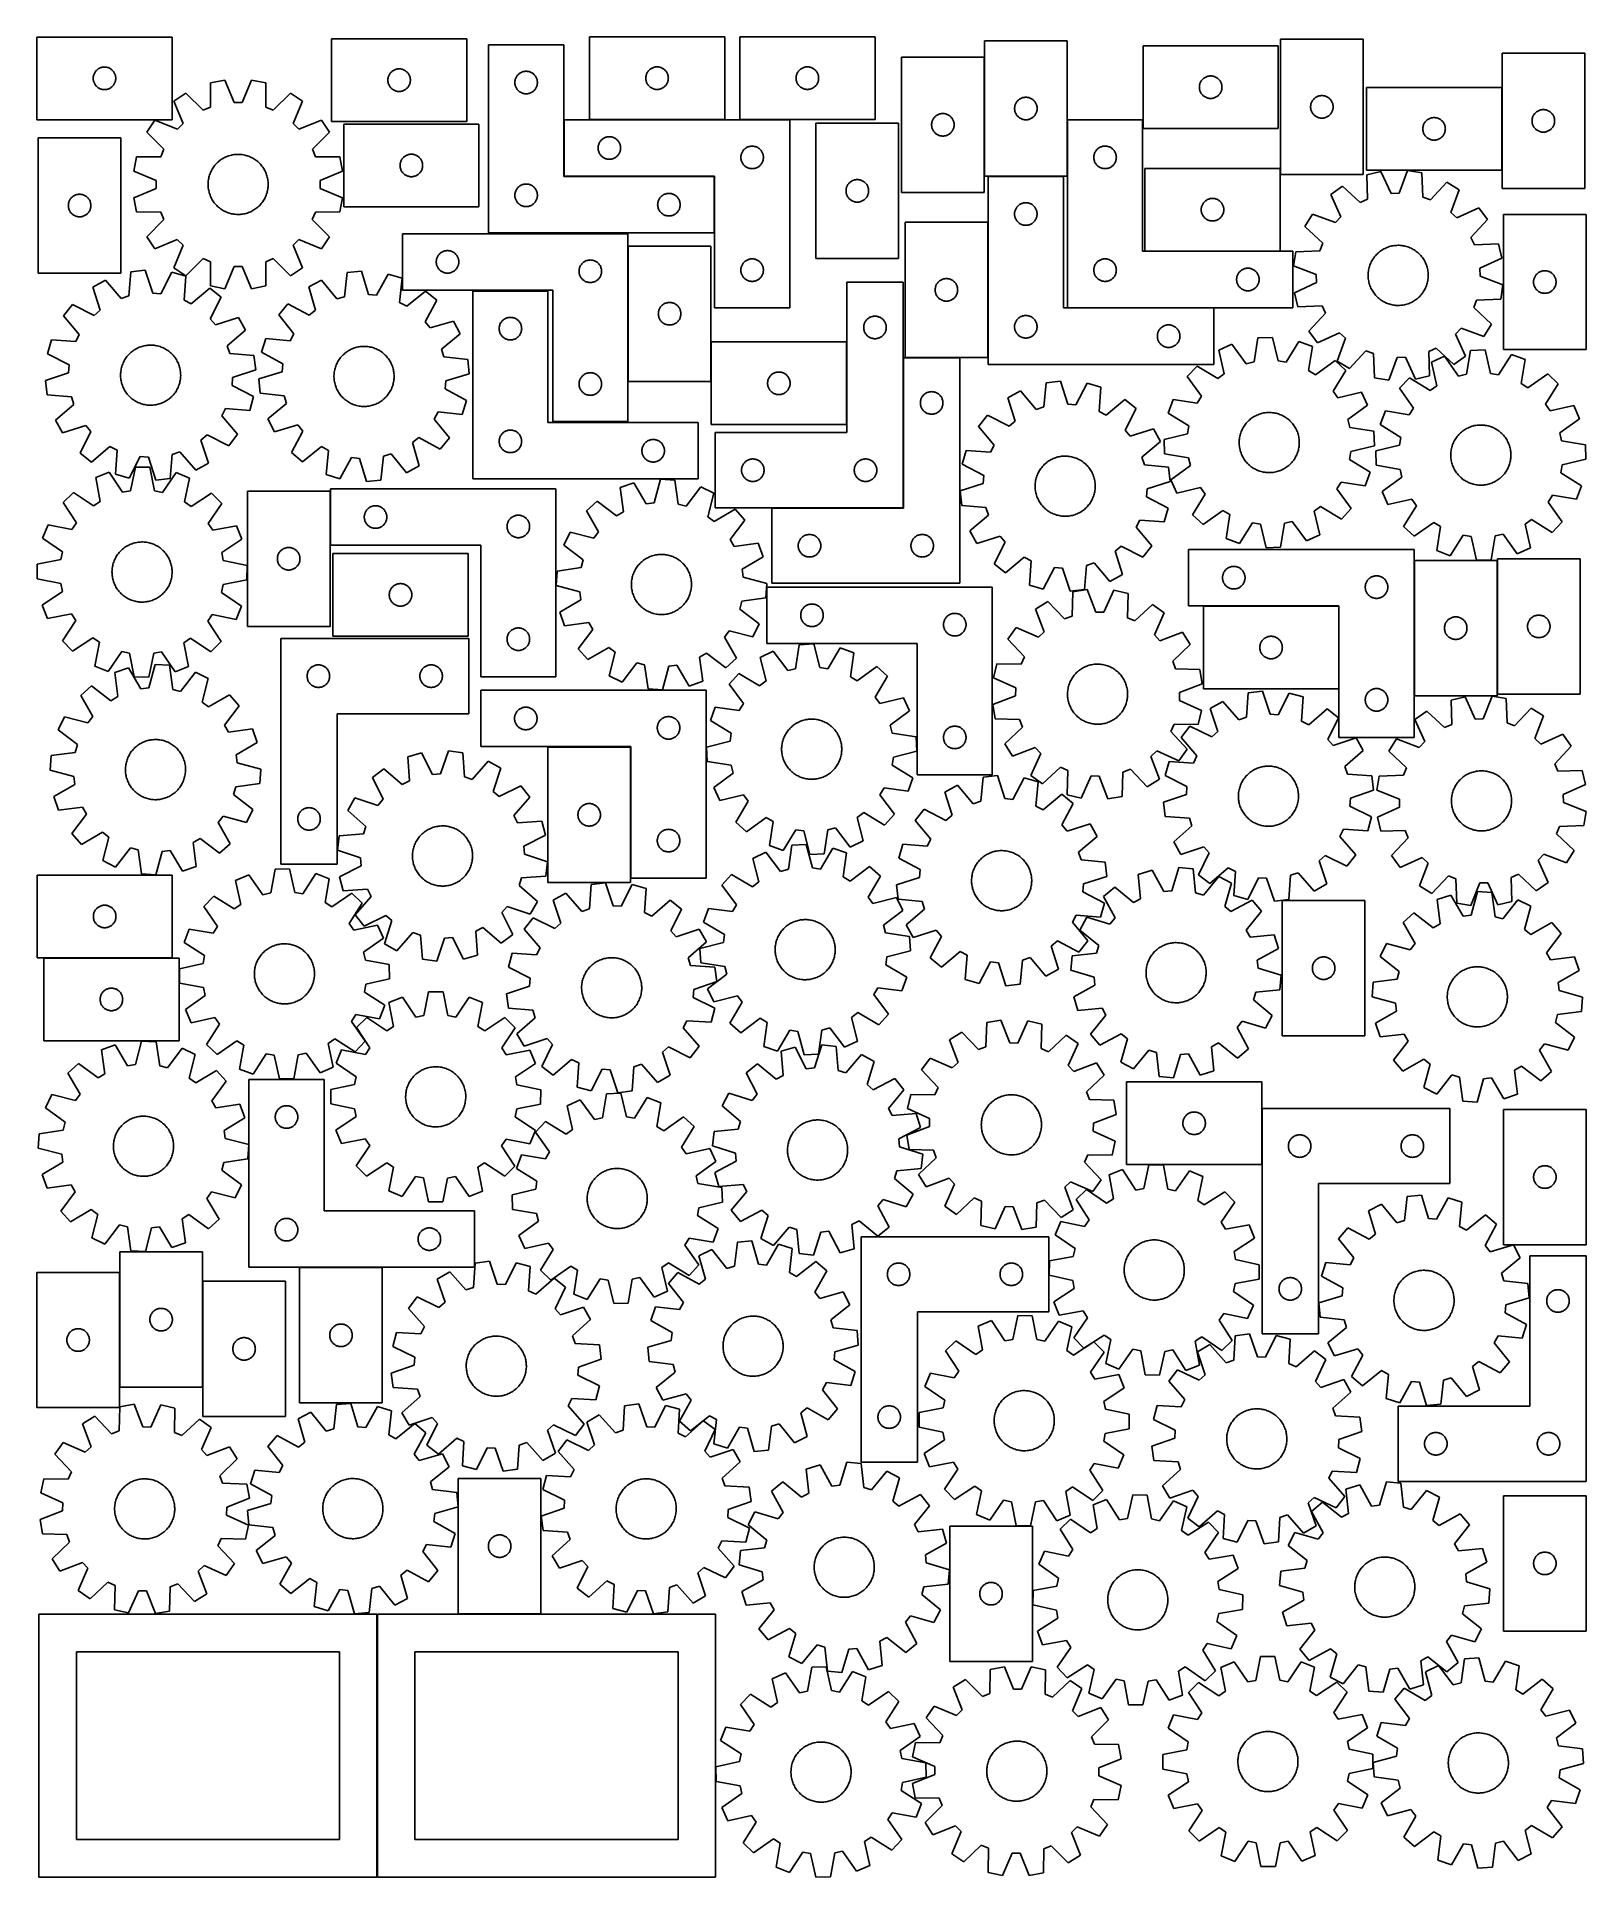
# Model space of a CAD drawing. Header units: millimetres. Extents: x 7 to 1243, y 7 to 1476.
import ezdxf

# ---------------------------------------------------------------- set-up
doc = ezdxf.new("R2010")
doc.units = ezdxf.units.MM
doc.layers.add('CUT', color=7, linetype='CONTINUOUS', true_color=0x000000)

msp = doc.modelspace()

# ---------------------------------------------------------------- linework, layer by layer
at = {"layer": 'CUT'}
for p, q in [((114.53851, 1475.529849), (6.53851, 1475.529849)), ((6.53851, 1475.529849), (6.53851, 1409.529849)), ((114.53851, 1409.529849), (114.53851, 1475.529849)), ((349.789973, 1474.080389), (241.789973, 1474.080389)), ((241.789973, 1474.080389), (241.789973, 1408.080389)), ((349.789973, 1408.080389), (349.789973, 1474.080389)), ((427.184141, 1469.170474), (367.184141, 1469.170474)), ((367.184141, 1469.170474), (367.184141, 1319.170474)), ((427.184141, 1364.170474), (427.184141, 1469.170474)), ((555.707088, 1475.664861), (447.707088, 1475.664861)), ((447.707088, 1475.664861), (447.707088, 1409.664861)), ((555.707088, 1409.664861), (555.707088, 1475.664861)), ((675.721677, 1475.684878), (567.721677, 1475.684878)), ((567.721677, 1475.684878), (567.721677, 1409.684878)), ((675.721677, 1409.684878), (675.721677, 1475.684878)), ((829.153012, 1472.442935), (763.153012, 1472.442935)), ((763.153012, 1472.442935), (763.153012, 1364.442935)), ((829.153012, 1364.442935), (829.153012, 1472.442935)), ((999.469764, 1473.74469), (999.469764, 1365.74469)), ((1065.469764, 1473.74469), (999.469764, 1473.74469)), ((1065.469764, 1365.74469), (1065.469764, 1473.74469)), ((696.869255, 1459.449036), (696.869255, 1351.449036)), ((762.869255, 1459.449036), (696.869255, 1459.449036)), ((762.869255, 1351.449036), (762.869255, 1459.449036)), ((997.686856, 1468.463931), (889.686856, 1468.463931)), ((889.686856, 1468.463931), (889.686856, 1402.463931)), ((997.686856, 1402.463931), (997.686856, 1468.463931)), ((1242.27607, 1462.578677), (1176.27607, 1462.578677)), ((1176.27607, 1462.578677), (1176.27607, 1354.578677)), ((1242.27607, 1354.578677), (1242.27607, 1462.578677)), ((51.53851, 1442.529849), (51.55778, 1443.118477)), ((51.55778, 1441.941221), (51.53851, 1442.529849)), ((51.55778, 1443.118477), (51.615507, 1443.704584)), ((51.615507, 1441.355113), (51.55778, 1441.941221)), ((51.615507, 1443.704584), (51.711443, 1444.285662)), ((51.711443, 1440.774036), (51.615507, 1441.355113)), ((51.711443, 1444.285662), (51.845178, 1444.85922)), ((51.845178, 1440.200477), (51.711443, 1440.774036)), ((51.845178, 1444.85922), (52.016139, 1445.422804)), ((52.016139, 1439.636894), (51.845178, 1440.200477)), ((52.016139, 1445.422804), (52.223595, 1445.974)), ((52.223595, 1445.974), (52.466656, 1446.510447)), ((52.466656, 1446.510447), (52.744282, 1447.029849)), ((52.744282, 1447.029849), (53.055284, 1447.529981)), ((53.055284, 1447.529981), (53.39833, 1448.008702)), ((53.39833, 1448.008702), (53.771952, 1448.463961)), ((53.771952, 1448.463961), (54.174549, 1448.89381)), ((54.174549, 1448.89381), (54.604398, 1449.296407)), ((54.604398, 1449.296407), (55.059658, 1449.670029)), ((55.059658, 1449.670029), (55.538378, 1450.013075)), ((55.538378, 1450.013075), (56.03851, 1450.324077)), ((56.03851, 1450.324077), (56.557912, 1450.601703)), ((56.557912, 1450.601703), (57.09436, 1450.844765)), ((57.09436, 1450.844765), (57.645555, 1451.05222)), ((57.645555, 1451.05222), (58.209139, 1451.223181)), ((58.209139, 1451.223181), (58.782697, 1451.356916)), ((58.782697, 1451.356916), (59.363775, 1451.452852)), ((59.363775, 1451.452852), (59.949882, 1451.510579)), ((59.949882, 1451.510579), (60.53851, 1451.529849)), ((60.53851, 1451.529849), (61.127139, 1451.510579)), ((61.127139, 1451.510579), (61.713246, 1451.452852)), ((61.713246, 1451.452852), (62.294323, 1451.356916)), ((62.294323, 1451.356916), (62.867882, 1451.223181)), ((62.867882, 1451.223181), (63.431466, 1451.05222)), ((63.431466, 1451.05222), (63.982661, 1450.844765)), ((63.982661, 1450.844765), (64.519109, 1450.601703)), ((64.519109, 1450.601703), (65.03851, 1450.324077)), ((65.03851, 1450.324077), (65.538642, 1450.013075)), ((65.538642, 1450.013075), (66.017363, 1449.670029)), ((66.017363, 1449.670029), (66.472623, 1449.296407)), ((66.472623, 1449.296407), (66.902471, 1448.89381)), ((66.902471, 1448.89381), (67.305069, 1448.463961)), ((67.305069, 1448.463961), (67.67869, 1448.008702)), ((67.67869, 1448.008702), (68.021737, 1447.529981)), ((68.021737, 1447.529981), (68.332739, 1447.029849)), ((68.332739, 1447.029849), (68.610365, 1446.510447)), ((68.610365, 1446.510447), (68.853426, 1445.974)), ((68.853426, 1445.974), (69.060882, 1445.422804)), ((69.060882, 1445.422804), (69.231843, 1444.85922)), ((69.231843, 1440.200477), (69.060882, 1439.636894)), ((69.231843, 1444.85922), (69.365578, 1444.285662)), ((69.365578, 1440.774036), (69.231843, 1440.200477)), ((69.365578, 1444.285662), (69.461514, 1443.704584)), ((69.461514, 1441.355113), (69.365578, 1440.774036)), ((69.461514, 1443.704584), (69.519241, 1443.118477)), ((69.519241, 1441.941221), (69.461514, 1441.355113)), ((69.519241, 1443.118477), (69.53851, 1442.529849)), ((69.53851, 1442.529849), (69.519241, 1441.941221)), ((156.57203, 1441.174558), (145.257314, 1438.924523)), ((164.047805, 1423.298451), (156.57203, 1441.174558)), ((177.955239, 1441.173463), (170.477633, 1423.298122)), ((189.269725, 1438.92227), (177.955239, 1441.173463)), ((286.789973, 1441.080389), (286.809243, 1441.669017)), ((286.809243, 1440.491761), (286.789973, 1441.080389)), ((286.809243, 1441.669017), (286.86697, 1442.255125)), ((286.86697, 1439.905653), (286.809243, 1440.491761)), ((286.86697, 1442.255125), (286.962906, 1442.836202)), ((286.962906, 1439.324576), (286.86697, 1439.905653)), ((286.962906, 1442.836202), (287.096641, 1443.40976)), ((287.096641, 1443.40976), (287.267602, 1443.973344)), ((287.267602, 1443.973344), (287.475058, 1444.52454)), ((287.475058, 1444.52454), (287.718119, 1445.060987)), ((287.718119, 1445.060987), (287.995745, 1445.580389)), ((287.995745, 1445.580389), (288.306747, 1446.080521)), ((288.306747, 1446.080521), (288.649793, 1446.559242)), ((288.649793, 1446.559242), (289.023415, 1447.014501)), ((289.023415, 1447.014501), (289.426012, 1447.44435)), ((289.426012, 1447.44435), (289.855861, 1447.846947)), ((289.855861, 1447.846947), (290.311121, 1448.220569)), ((290.311121, 1448.220569), (290.789841, 1448.563615)), ((290.789841, 1448.563615), (291.289973, 1448.874617)), ((291.289973, 1448.874617), (291.809375, 1449.152244)), ((291.809375, 1449.152244), (292.345823, 1449.395305)), ((292.345823, 1449.395305), (292.897018, 1449.60276)), ((292.897018, 1449.60276), (293.460602, 1449.773721)), ((293.460602, 1449.773721), (294.034161, 1449.907456)), ((294.034161, 1449.907456), (294.615238, 1450.003393)), ((294.615238, 1450.003393), (295.201345, 1450.061119)), ((295.201345, 1450.061119), (295.789973, 1450.080389)), ((295.789973, 1450.080389), (296.378602, 1450.061119)), ((296.378602, 1450.061119), (296.964709, 1450.003393)), ((296.964709, 1450.003393), (297.545786, 1449.907456)), ((297.545786, 1449.907456), (298.119345, 1449.773721)), ((298.119345, 1449.773721), (298.682929, 1449.60276)), ((298.682929, 1449.60276), (299.234124, 1449.395305)), ((299.234124, 1449.395305), (299.770572, 1449.152244)), ((299.770572, 1449.152244), (300.289973, 1448.874617)), ((300.289973, 1448.874617), (300.790106, 1448.563615)), ((300.790106, 1448.563615), (301.268826, 1448.220569)), ((301.268826, 1448.220569), (301.724086, 1447.846947)), ((301.724086, 1447.846947), (302.153934, 1447.44435)), ((302.153934, 1447.44435), (302.556532, 1447.014501)), ((302.556532, 1447.014501), (302.930153, 1446.559242)), ((302.930153, 1446.559242), (303.2732, 1446.080521)), ((303.2732, 1446.080521), (303.584202, 1445.580389)), ((303.584202, 1445.580389), (303.861828, 1445.060987)), ((303.861828, 1445.060987), (304.104889, 1444.52454)), ((304.104889, 1444.52454), (304.312345, 1443.973344)), ((304.312345, 1443.973344), (304.483306, 1443.40976)), ((304.483306, 1443.40976), (304.617041, 1442.836202)), ((304.617041, 1442.836202), (304.712977, 1442.255125)), ((304.712977, 1439.905653), (304.617041, 1439.324576)), ((304.712977, 1442.255125), (304.770704, 1441.669017)), ((304.770704, 1440.491761), (304.712977, 1439.905653)), ((304.770704, 1441.669017), (304.789973, 1441.080389)), ((304.789973, 1441.080389), (304.770704, 1440.491761)), ((388.20341, 1439.759102), (388.261137, 1440.345209)), ((388.261137, 1440.345209), (388.357073, 1440.926287)), ((388.357073, 1440.926287), (388.490808, 1441.499845)), ((388.490808, 1441.499845), (388.661769, 1442.063429)), ((388.661769, 1442.063429), (388.869225, 1442.614625)), ((388.869225, 1442.614625), (389.112286, 1443.151072)), ((389.112286, 1443.151072), (389.389912, 1443.670474)), ((389.389912, 1443.670474), (389.700914, 1444.170606)), ((389.700914, 1444.170606), (390.04396, 1444.649326)), ((390.04396, 1444.649326), (390.417582, 1445.104586)), ((390.417582, 1445.104586), (390.82018, 1445.534435)), ((390.82018, 1445.534435), (391.250028, 1445.937032)), ((391.250028, 1445.937032), (391.705288, 1446.310654)), ((391.705288, 1446.310654), (392.184008, 1446.6537)), ((392.184008, 1446.6537), (392.684141, 1446.964702)), ((392.684141, 1446.964702), (393.203542, 1447.242328)), ((393.203542, 1447.242328), (393.73999, 1447.485389)), ((393.73999, 1447.485389), (394.291185, 1447.692845)), ((394.291185, 1447.692845), (394.854769, 1447.863806)), ((394.854769, 1447.863806), (395.428328, 1447.997541)), ((395.428328, 1447.997541), (396.009405, 1448.093477)), ((396.009405, 1448.093477), (396.595512, 1448.151204)), ((396.595512, 1448.151204), (397.184141, 1448.170474)), ((397.184141, 1448.170474), (397.772769, 1448.151204)), ((397.772769, 1448.151204), (398.358876, 1448.093477)), ((398.358876, 1448.093477), (398.939953, 1447.997541)), ((398.939953, 1447.997541), (399.513512, 1447.863806)), ((399.513512, 1447.863806), (400.077096, 1447.692845)), ((400.077096, 1447.692845), (400.628291, 1447.485389)), ((400.628291, 1447.485389), (401.164739, 1447.242328)), ((401.164739, 1447.242328), (401.684141, 1446.964702)), ((401.684141, 1446.964702), (402.184273, 1446.6537)), ((402.184273, 1446.6537), (402.662993, 1446.310654)), ((402.662993, 1446.310654), (403.118253, 1445.937032)), ((403.118253, 1445.937032), (403.548102, 1445.534435)), ((403.548102, 1445.534435), (403.950699, 1445.104586)), ((403.950699, 1445.104586), (404.324321, 1444.649326)), ((404.324321, 1444.649326), (404.667367, 1444.170606)), ((404.667367, 1444.170606), (404.978369, 1443.670474)), ((404.978369, 1443.670474), (405.255995, 1443.151072)), ((405.255995, 1443.151072), (405.499056, 1442.614625)), ((405.499056, 1442.614625), (405.706512, 1442.063429)), ((405.706512, 1442.063429), (405.877473, 1441.499845)), ((405.877473, 1441.499845), (406.011208, 1440.926287)), ((406.011208, 1440.926287), (406.107144, 1440.345209)), ((406.107144, 1440.345209), (406.164871, 1439.759102)), ((492.707088, 1442.664861), (492.726357, 1443.25349)), ((492.726357, 1442.076233), (492.707088, 1442.664861)), ((492.726357, 1443.25349), (492.784084, 1443.839597)), ((492.784084, 1441.490126), (492.726357, 1442.076233)), ((492.784084, 1443.839597), (492.88002, 1444.420674)), ((492.88002, 1440.909049), (492.784084, 1441.490126)), ((492.88002, 1444.420674), (493.013755, 1444.994233)), ((493.013755, 1440.33549), (492.88002, 1440.909049)), ((493.013755, 1444.994233), (493.184716, 1445.557817)), ((493.184716, 1439.771906), (493.013755, 1440.33549)), ((493.184716, 1445.557817), (493.392172, 1446.109012)), ((493.392172, 1439.220711), (493.184716, 1439.771906)), ((493.392172, 1446.109012), (493.635233, 1446.64546)), ((493.635233, 1446.64546), (493.912859, 1447.164861)), ((493.912859, 1447.164861), (494.223861, 1447.664994)), ((494.223861, 1447.664994), (494.566908, 1448.143714)), ((494.566908, 1448.143714), (494.940529, 1448.598974)), ((494.940529, 1448.598974), (495.343127, 1449.028823)), ((495.343127, 1449.028823), (495.772975, 1449.43142)), ((495.772975, 1449.43142), (496.228235, 1449.805042)), ((496.228235, 1449.805042), (496.706956, 1450.148088)), ((496.706956, 1450.148088), (497.207088, 1450.45909)), ((497.207088, 1450.45909), (497.726489, 1450.736716)), ((497.726489, 1450.736716), (498.262937, 1450.979777)), ((498.262937, 1450.979777), (498.814132, 1451.187233)), ((498.814132, 1451.187233), (499.377716, 1451.358194)), ((499.377716, 1451.358194), (499.951275, 1451.491929)), ((499.951275, 1451.491929), (500.532352, 1451.587865)), ((500.532352, 1451.587865), (501.118459, 1451.645592)), ((501.118459, 1451.645592), (501.707088, 1451.664861)), ((501.707088, 1451.664861), (502.295716, 1451.645592)), ((502.295716, 1451.645592), (502.881823, 1451.587865)), ((502.881823, 1451.587865), (503.462901, 1451.491929)), ((503.462901, 1451.491929), (504.036459, 1451.358194)), ((504.036459, 1451.358194), (504.600043, 1451.187233)), ((504.600043, 1451.187233), (505.151239, 1450.979777)), ((505.151239, 1450.979777), (505.687686, 1450.736716)), ((505.687686, 1450.736716), (506.207088, 1450.45909)), ((506.207088, 1450.45909), (506.70722, 1450.148088)), ((506.70722, 1450.148088), (507.185941, 1449.805042)), ((507.185941, 1449.805042), (507.6412, 1449.43142)), ((507.6412, 1449.43142), (508.071049, 1449.028823)), ((508.071049, 1449.028823), (508.473646, 1448.598974)), ((508.473646, 1448.598974), (508.847268, 1448.143714)), ((508.847268, 1448.143714), (509.190314, 1447.664994)), ((509.190314, 1447.664994), (509.501316, 1447.164861)), ((509.501316, 1447.164861), (509.778942, 1446.64546)), ((509.778942, 1446.64546), (510.022003, 1446.109012)), ((510.022003, 1446.109012), (510.229459, 1445.557817)), ((510.229459, 1439.771906), (510.022003, 1439.220711)), ((510.229459, 1445.557817), (510.40042, 1444.994233)), ((510.40042, 1440.33549), (510.229459, 1439.771906)), ((510.40042, 1444.994233), (510.534155, 1444.420674)), ((510.534155, 1440.909049), (510.40042, 1440.33549)), ((510.534155, 1444.420674), (510.630091, 1443.839597)), ((510.630091, 1441.490126), (510.534155, 1440.909049)), ((510.630091, 1443.839597), (510.687818, 1443.25349)), ((510.687818, 1442.076233), (510.630091, 1441.490126)), ((510.687818, 1443.25349), (510.707088, 1442.664861)), ((510.707088, 1442.664861), (510.687818, 1442.076233)), ((612.721677, 1442.684878), (612.740947, 1443.273506)), ((612.740947, 1442.09625), (612.721677, 1442.684878)), ((612.740947, 1443.273506), (612.798673, 1443.859614)), ((612.798673, 1441.510142), (612.740947, 1442.09625)), ((612.798673, 1443.859614), (612.894609, 1444.440691)), ((612.894609, 1440.929065), (612.798673, 1441.510142)), ((612.894609, 1444.440691), (613.028344, 1445.014249)), ((613.028344, 1440.355507), (612.894609, 1440.929065)), ((613.028344, 1445.014249), (613.199306, 1445.577833)), ((613.199306, 1439.791923), (613.028344, 1440.355507)), ((613.199306, 1445.577833), (613.406761, 1446.129029)), ((613.406761, 1439.240727), (613.199306, 1439.791923)), ((613.406761, 1446.129029), (613.649822, 1446.665476)), ((613.649822, 1446.665476), (613.927448, 1447.184878)), ((613.927448, 1447.184878), (614.23845, 1447.68501)), ((614.23845, 1447.68501), (614.581497, 1448.163731)), ((614.581497, 1448.163731), (614.955119, 1448.61899)), ((614.955119, 1448.61899), (615.357716, 1449.048839)), ((615.357716, 1449.048839), (615.787565, 1449.451436)), ((615.787565, 1449.451436), (616.242824, 1449.825058)), ((616.242824, 1449.825058), (616.721545, 1450.168105)), ((616.721545, 1450.168105), (617.221677, 1450.479107)), ((617.221677, 1450.479107), (617.741079, 1450.756733)), ((617.741079, 1450.756733), (618.277526, 1450.999794)), ((618.277526, 1450.999794), (618.828722, 1451.207249)), ((618.828722, 1451.207249), (619.392305, 1451.37821)), ((619.392305, 1451.37821), (619.965864, 1451.511946)), ((619.965864, 1451.511946), (620.546941, 1451.607882)), ((620.546941, 1451.607882), (621.133049, 1451.665608)), ((621.133049, 1451.665608), (621.721677, 1451.684878)), ((621.721677, 1451.684878), (622.310305, 1451.665608)), ((622.310305, 1451.665608), (622.896413, 1451.607882)), ((622.896413, 1451.607882), (623.47749, 1451.511946)), ((623.47749, 1451.511946), (624.051048, 1451.37821)), ((624.051048, 1451.37821), (624.614632, 1451.207249)), ((624.614632, 1451.207249), (625.165828, 1450.999794)), ((625.165828, 1450.999794), (625.702275, 1450.756733)), ((625.702275, 1450.756733), (626.221677, 1450.479107)), ((626.221677, 1450.479107), (626.721809, 1450.168105)), ((626.721809, 1450.168105), (627.20053, 1449.825058)), ((627.20053, 1449.825058), (627.655789, 1449.451436)), ((627.655789, 1449.451436), (628.085638, 1449.048839)), ((628.085638, 1449.048839), (628.488235, 1448.61899)), ((628.488235, 1448.61899), (628.861857, 1448.163731)), ((628.861857, 1448.163731), (629.204903, 1447.68501)), ((629.204903, 1447.68501), (629.515906, 1447.184878)), ((629.515906, 1447.184878), (629.793532, 1446.665476)), ((629.793532, 1446.665476), (630.036593, 1446.129029)), ((630.036593, 1446.129029), (630.244048, 1445.577833)), ((630.244048, 1439.791923), (630.036593, 1439.240727)), ((630.244048, 1445.577833), (630.415009, 1445.014249)), ((630.415009, 1440.355507), (630.244048, 1439.791923)), ((630.415009, 1445.014249), (630.548744, 1444.440691)), ((630.548744, 1440.929065), (630.415009, 1440.355507)), ((630.548744, 1444.440691), (630.644681, 1443.859614)), ((630.644681, 1441.510142), (630.548744, 1440.929065)), ((630.644681, 1443.859614), (630.702407, 1443.273506)), ((630.702407, 1442.09625), (630.644681, 1441.510142)), ((630.702407, 1443.273506), (630.721677, 1442.684878)), ((630.721677, 1442.684878), (630.702407, 1442.09625)), ((935.615002, 1439.444529), (935.892628, 1439.963931)), ((935.892628, 1439.963931), (936.20363, 1440.464063)), ((936.20363, 1440.464063), (936.546676, 1440.942784)), ((936.546676, 1440.942784), (936.920298, 1441.398043)), ((936.920298, 1441.398043), (937.322895, 1441.827892)), ((937.322895, 1441.827892), (937.752744, 1442.230489)), ((937.752744, 1442.230489), (938.208003, 1442.604111)), ((938.208003, 1442.604111), (938.686724, 1442.947157)), ((938.686724, 1442.947157), (939.186856, 1443.258159)), ((939.186856, 1443.258159), (939.706258, 1443.535785)), ((939.706258, 1443.535785), (940.242705, 1443.778847)), ((940.242705, 1443.778847), (940.793901, 1443.986302)), ((940.793901, 1443.986302), (941.357485, 1444.157263)), ((941.357485, 1444.157263), (941.931043, 1444.290998)), ((941.931043, 1444.290998), (942.512121, 1444.386935)), ((942.512121, 1444.386935), (943.098228, 1444.444661)), ((943.098228, 1444.444661), (943.686856, 1444.463931)), ((943.686856, 1444.463931), (944.275485, 1444.444661)), ((944.275485, 1444.444661), (944.861592, 1444.386935)), ((944.861592, 1444.386935), (945.442669, 1444.290998)), ((945.442669, 1444.290998), (946.016228, 1444.157263)), ((946.016228, 1444.157263), (946.579812, 1443.986302)), ((946.579812, 1443.986302), (947.131007, 1443.778847)), ((947.131007, 1443.778847), (947.667455, 1443.535785)), ((947.667455, 1443.535785), (948.186856, 1443.258159)), ((948.186856, 1443.258159), (948.686988, 1442.947157)), ((948.686988, 1442.947157), (949.165709, 1442.604111)), ((949.165709, 1442.604111), (949.620969, 1442.230489)), ((949.620969, 1442.230489), (950.050817, 1441.827892)), ((950.050817, 1441.827892), (950.453415, 1441.398043)), ((950.453415, 1441.398043), (950.827036, 1440.942784)), ((950.827036, 1440.942784), (951.170083, 1440.464063)), ((951.170083, 1440.464063), (951.481085, 1439.963931)), ((951.481085, 1439.963931), (951.758711, 1439.444529)), ((52.223595, 1439.085698), (52.016139, 1439.636894)), ((52.466656, 1438.549251), (52.223595, 1439.085698)), ((52.744282, 1438.029849), (52.466656, 1438.549251)), ((53.055284, 1437.529717), (52.744282, 1438.029849)), ((53.39833, 1437.050996), (53.055284, 1437.529717)), ((53.771952, 1436.595736), (53.39833, 1437.050996)), ((54.174549, 1436.165888), (53.771952, 1436.595736)), ((54.604398, 1435.76329), (54.174549, 1436.165888)), ((55.059658, 1435.389669), (54.604398, 1435.76329)), ((55.538378, 1435.046622), (55.059658, 1435.389669)), ((56.03851, 1434.73562), (55.538378, 1435.046622)), ((56.557912, 1434.457994), (56.03851, 1434.73562)), ((57.09436, 1434.214933), (56.557912, 1434.457994)), ((57.645555, 1434.007478), (57.09436, 1434.214933)), ((58.209139, 1433.836516), (57.645555, 1434.007478)), ((58.782697, 1433.702781), (58.209139, 1433.836516)), ((59.363775, 1433.606845), (58.782697, 1433.702781)), ((59.949882, 1433.549118), (59.363775, 1433.606845)), ((60.53851, 1433.529849), (59.949882, 1433.549118)), ((61.127139, 1433.549118), (60.53851, 1433.529849)), ((61.713246, 1433.606845), (61.127139, 1433.549118)), ((62.294323, 1433.702781), (61.713246, 1433.606845)), ((62.867882, 1433.836516), (62.294323, 1433.702781)), ((63.431466, 1434.007478), (62.867882, 1433.836516)), ((63.982661, 1434.214933), (63.431466, 1434.007478)), ((64.519109, 1434.457994), (63.982661, 1434.214933)), ((65.03851, 1434.73562), (64.519109, 1434.457994)), ((65.538642, 1435.046622), (65.03851, 1434.73562)), ((66.017363, 1435.389669), (65.538642, 1435.046622)), ((66.472623, 1435.76329), (66.017363, 1435.389669)), ((66.902471, 1436.165888), (66.472623, 1435.76329)), ((67.305069, 1436.595736), (66.902471, 1436.165888)), ((67.67869, 1437.050996), (67.305069, 1436.595736)), ((68.021737, 1437.529717), (67.67869, 1437.050996)), ((68.332739, 1438.029849), (68.021737, 1437.529717)), ((68.610365, 1438.549251), (68.332739, 1438.029849)), ((68.853426, 1439.085698), (68.610365, 1438.549251)), ((69.060882, 1439.636894), (68.853426, 1439.085698)), ((125.501386, 1430.742535), (115.909002, 1424.333819)), ((139.248992, 1417.08802), (125.501386, 1430.742535)), ((145.257314, 1438.924523), (145.189504, 1419.548305)), ((189.33555, 1419.546045), (189.269725, 1438.92227)), ((209.024815, 1430.738259), (195.275811, 1417.085152)), ((218.616542, 1424.328561), (209.024815, 1430.738259)), ((287.096641, 1438.751017), (286.962906, 1439.324576)), ((287.267602, 1438.187434), (287.096641, 1438.751017)), ((287.475058, 1437.636238), (287.267602, 1438.187434)), ((287.718119, 1437.099791), (287.475058, 1437.636238)), ((287.995745, 1436.580389), (287.718119, 1437.099791)), ((288.306747, 1436.080257), (287.995745, 1436.580389)), ((288.649793, 1435.601536), (288.306747, 1436.080257)), ((289.023415, 1435.146277), (288.649793, 1435.601536)), ((289.426012, 1434.716428), (289.023415, 1435.146277)), ((289.855861, 1434.313831), (289.426012, 1434.716428)), ((290.311121, 1433.940209), (289.855861, 1434.313831)), ((290.789841, 1433.597162), (290.311121, 1433.940209)), ((291.289973, 1433.28616), (290.789841, 1433.597162)), ((291.809375, 1433.008534), (291.289973, 1433.28616)), ((292.345823, 1432.765473), (291.809375, 1433.008534)), ((292.897018, 1432.558018), (292.345823, 1432.765473)), ((293.460602, 1432.387056), (292.897018, 1432.558018)), ((294.034161, 1432.253321), (293.460602, 1432.387056)), ((294.615238, 1432.157385), (294.034161, 1432.253321)), ((295.201345, 1432.099659), (294.615238, 1432.157385)), ((295.789973, 1432.080389), (295.201345, 1432.099659)), ((296.378602, 1432.099659), (295.789973, 1432.080389)), ((296.964709, 1432.157385), (296.378602, 1432.099659)), ((297.545786, 1432.253321), (296.964709, 1432.157385)), ((298.119345, 1432.387056), (297.545786, 1432.253321)), ((298.682929, 1432.558018), (298.119345, 1432.387056)), ((299.234124, 1432.765473), (298.682929, 1432.558018)), ((299.770572, 1433.008534), (299.234124, 1432.765473)), ((300.289973, 1433.28616), (299.770572, 1433.008534)), ((300.790106, 1433.597162), (300.289973, 1433.28616)), ((301.268826, 1433.940209), (300.790106, 1433.597162)), ((301.724086, 1434.313831), (301.268826, 1433.940209)), ((302.153934, 1434.716428), (301.724086, 1434.313831)), ((302.556532, 1435.146277), (302.153934, 1434.716428)), ((302.930153, 1435.601536), (302.556532, 1435.146277)), ((303.2732, 1436.080257), (302.930153, 1435.601536)), ((303.584202, 1436.580389), (303.2732, 1436.080257)), ((303.861828, 1437.099791), (303.584202, 1436.580389)), ((304.104889, 1437.636238), (303.861828, 1437.099791)), ((304.312345, 1438.187434), (304.104889, 1437.636238)), ((304.483306, 1438.751017), (304.312345, 1438.187434)), ((304.617041, 1439.324576), (304.483306, 1438.751017)), ((388.184141, 1439.170474), (388.20341, 1439.759102)), ((388.20341, 1438.581845), (388.184141, 1439.170474)), ((388.261137, 1437.995738), (388.20341, 1438.581845)), ((388.357073, 1437.414661), (388.261137, 1437.995738)), ((388.490808, 1436.841102), (388.357073, 1437.414661)), ((388.661769, 1436.277518), (388.490808, 1436.841102)), ((388.869225, 1435.726323), (388.661769, 1436.277518)), ((389.112286, 1435.189875), (388.869225, 1435.726323)), ((389.389912, 1434.670474), (389.112286, 1435.189875)), ((389.700914, 1434.170342), (389.389912, 1434.670474)), ((390.04396, 1433.691621), (389.700914, 1434.170342)), ((390.417582, 1433.236361), (390.04396, 1433.691621)), ((390.82018, 1432.806513), (390.417582, 1433.236361)), ((391.250028, 1432.403915), (390.82018, 1432.806513)), ((391.705288, 1432.030294), (391.250028, 1432.403915)), ((392.184008, 1431.687247), (391.705288, 1432.030294)), ((392.684141, 1431.376245), (392.184008, 1431.687247)), ((393.203542, 1431.098619), (392.684141, 1431.376245)), ((393.73999, 1430.855558), (393.203542, 1431.098619)), ((394.291185, 1430.648102), (393.73999, 1430.855558)), ((394.854769, 1430.477141), (394.291185, 1430.648102)), ((395.428328, 1430.343406), (394.854769, 1430.477141)), ((396.009405, 1430.24747), (395.428328, 1430.343406)), ((396.595512, 1430.189743), (396.009405, 1430.24747)), ((397.184141, 1430.170474), (396.595512, 1430.189743)), ((397.772769, 1430.189743), (397.184141, 1430.170474)), ((398.358876, 1430.24747), (397.772769, 1430.189743)), ((398.939953, 1430.343406), (398.358876, 1430.24747)), ((399.513512, 1430.477141), (398.939953, 1430.343406)), ((400.077096, 1430.648102), (399.513512, 1430.477141)), ((400.628291, 1430.855558), (400.077096, 1430.648102)), ((401.164739, 1431.098619), (400.628291, 1430.855558)), ((401.684141, 1431.376245), (401.164739, 1431.098619)), ((402.184273, 1431.687247), (401.684141, 1431.376245)), ((402.662993, 1432.030294), (402.184273, 1431.687247)), ((403.118253, 1432.403915), (402.662993, 1432.030294)), ((403.548102, 1432.806513), (403.118253, 1432.403915)), ((403.950699, 1433.236361), (403.548102, 1432.806513)), ((404.324321, 1433.691621), (403.950699, 1433.236361)), ((404.667367, 1434.170342), (404.324321, 1433.691621)), ((404.978369, 1434.670474), (404.667367, 1434.170342)), ((405.255995, 1435.189875), (404.978369, 1434.670474)), ((405.499056, 1435.726323), (405.255995, 1435.189875)), ((405.706512, 1436.277518), (405.499056, 1435.726323)), ((405.877473, 1436.841102), (405.706512, 1436.277518)), ((406.011208, 1437.414661), (405.877473, 1436.841102)), ((406.107144, 1437.995738), (406.011208, 1437.414661)), ((406.164871, 1438.581845), (406.107144, 1437.995738)), ((406.164871, 1439.759102), (406.184141, 1439.170474)), ((406.184141, 1439.170474), (406.164871, 1438.581845)), ((493.635233, 1438.684263), (493.392172, 1439.220711)), ((493.912859, 1438.164861), (493.635233, 1438.684263)), ((494.223861, 1437.664729), (493.912859, 1438.164861)), ((494.566908, 1437.186009), (494.223861, 1437.664729)), ((494.940529, 1436.730749), (494.566908, 1437.186009)), ((495.343127, 1436.3009), (494.940529, 1436.730749)), ((495.772975, 1435.898303), (495.343127, 1436.3009)), ((496.228235, 1435.524681), (495.772975, 1435.898303)), ((496.706956, 1435.181635), (496.228235, 1435.524681)), ((497.207088, 1434.870633), (496.706956, 1435.181635)), ((497.726489, 1434.593007), (497.207088, 1434.870633)), ((498.262937, 1434.349946), (497.726489, 1434.593007)), ((498.814132, 1434.14249), (498.262937, 1434.349946)), ((499.377716, 1433.971529), (498.814132, 1434.14249)), ((499.951275, 1433.837794), (499.377716, 1433.971529)), ((500.532352, 1433.741858), (499.951275, 1433.837794)), ((501.118459, 1433.684131), (500.532352, 1433.741858)), ((501.707088, 1433.664861), (501.118459, 1433.684131)), ((502.295716, 1433.684131), (501.707088, 1433.664861)), ((502.881823, 1433.741858), (502.295716, 1433.684131)), ((503.462901, 1433.837794), (502.881823, 1433.741858)), ((504.036459, 1433.971529), (503.462901, 1433.837794)), ((504.600043, 1434.14249), (504.036459, 1433.971529)), ((505.151239, 1434.349946), (504.600043, 1434.14249)), ((505.687686, 1434.593007), (505.151239, 1434.349946)), ((506.207088, 1434.870633), (505.687686, 1434.593007)), ((506.70722, 1435.181635), (506.207088, 1434.870633)), ((507.185941, 1435.524681), (506.70722, 1435.181635)), ((507.6412, 1435.898303), (507.185941, 1435.524681)), ((508.071049, 1436.3009), (507.6412, 1435.898303)), ((508.473646, 1436.730749), (508.071049, 1436.3009)), ((508.847268, 1437.186009), (508.473646, 1436.730749)), ((509.190314, 1437.664729), (508.847268, 1437.186009)), ((509.501316, 1438.164861), (509.190314, 1437.664729)), ((509.778942, 1438.684263), (509.501316, 1438.164861)), ((510.022003, 1439.220711), (509.778942, 1438.684263)), ((613.649822, 1438.70428), (613.406761, 1439.240727)), ((613.927448, 1438.184878), (613.649822, 1438.70428)), ((614.23845, 1437.684746), (613.927448, 1438.184878)), ((614.581497, 1437.206025), (614.23845, 1437.684746)), ((614.955119, 1436.750766), (614.581497, 1437.206025)), ((615.357716, 1436.320917), (614.955119, 1436.750766)), ((615.787565, 1435.91832), (615.357716, 1436.320917)), ((616.242824, 1435.544698), (615.787565, 1435.91832)), ((616.721545, 1435.201652), (616.242824, 1435.544698)), ((617.221677, 1434.890649), (616.721545, 1435.201652)), ((617.741079, 1434.613023), (617.221677, 1434.890649)), ((618.277526, 1434.369962), (617.741079, 1434.613023)), ((618.828722, 1434.162507), (618.277526, 1434.369962)), ((619.392305, 1433.991546), (618.828722, 1434.162507)), ((619.965864, 1433.857811), (619.392305, 1433.991546)), ((620.546941, 1433.761874), (619.965864, 1433.857811)), ((621.133049, 1433.704148), (620.546941, 1433.761874)), ((621.721677, 1433.684878), (621.133049, 1433.704148)), ((622.310305, 1433.704148), (621.721677, 1433.684878)), ((622.896413, 1433.761874), (622.310305, 1433.704148)), ((623.47749, 1433.857811), (622.896413, 1433.761874)), ((624.051048, 1433.991546), (623.47749, 1433.857811)), ((624.614632, 1434.162507), (624.051048, 1433.991546)), ((625.165828, 1434.369962), (624.614632, 1434.162507)), ((625.702275, 1434.613023), (625.165828, 1434.369962)), ((626.221677, 1434.890649), (625.702275, 1434.613023)), ((626.721809, 1435.201652), (626.221677, 1434.890649)), ((627.20053, 1435.544698), (626.721809, 1435.201652)), ((627.655789, 1435.91832), (627.20053, 1435.544698)), ((628.085638, 1436.320917), (627.655789, 1435.91832)), ((628.488235, 1436.750766), (628.085638, 1436.320917)), ((628.861857, 1437.206025), (628.488235, 1436.750766)), ((629.204903, 1437.684746), (628.861857, 1437.206025)), ((629.515906, 1438.184878), (629.204903, 1437.684746)), ((629.793532, 1438.70428), (629.515906, 1438.184878)), ((630.036593, 1439.240727), (629.793532, 1438.70428)), ((789.789051, 1424.806896), (790.2189, 1425.209494)), ((790.2189, 1425.209494), (790.674159, 1425.583115)), ((790.674159, 1425.583115), (791.15288, 1425.926162)), ((791.15288, 1425.926162), (791.653012, 1426.237164)), ((791.653012, 1426.237164), (792.172414, 1426.51479)), ((792.172414, 1426.51479), (792.708861, 1426.757851)), ((792.708861, 1426.757851), (793.260057, 1426.965306)), ((793.260057, 1426.965306), (793.823641, 1427.136268)), ((793.823641, 1427.136268), (794.397199, 1427.270003)), ((794.397199, 1427.270003), (794.978276, 1427.365939)), ((794.978276, 1427.365939), (795.564384, 1427.423666)), ((795.564384, 1427.423666), (796.153012, 1427.442935)), ((796.153012, 1427.442935), (796.74164, 1427.423666)), ((796.74164, 1427.423666), (797.327748, 1427.365939)), ((797.327748, 1427.365939), (797.908825, 1427.270003)), ((797.908825, 1427.270003), (798.482383, 1427.136268)), ((798.482383, 1427.136268), (799.045967, 1426.965306)), ((799.045967, 1426.965306), (799.597163, 1426.757851)), ((799.597163, 1426.757851), (800.13361, 1426.51479)), ((800.13361, 1426.51479), (800.653012, 1426.237164)), ((800.653012, 1426.237164), (801.153144, 1425.926162)), ((801.153144, 1425.926162), (801.631865, 1425.583115)), ((801.631865, 1425.583115), (802.087124, 1425.209494)), ((802.087124, 1425.209494), (802.516973, 1424.806896)), ((934.686856, 1435.463931), (934.706126, 1436.052559)), ((934.706126, 1434.875303), (934.686856, 1435.463931)), ((934.706126, 1436.052559), (934.763853, 1436.638666)), ((934.763853, 1434.289195), (934.706126, 1434.875303)), ((934.763853, 1436.638666), (934.859789, 1437.219744)), ((934.859789, 1433.708118), (934.763853, 1434.289195)), ((934.859789, 1437.219744), (934.993524, 1437.793302)), ((934.993524, 1433.134559), (934.859789, 1433.708118)), ((934.993524, 1437.793302), (935.164485, 1438.356886)), ((935.164485, 1432.570976), (934.993524, 1433.134559)), ((935.164485, 1438.356886), (935.371941, 1438.908082)), ((935.371941, 1432.01978), (935.164485, 1432.570976)), ((935.371941, 1438.908082), (935.615002, 1439.444529)), ((935.615002, 1431.483333), (935.371941, 1432.01978)), ((935.892628, 1430.963931), (935.615002, 1431.483333)), ((936.20363, 1430.463799), (935.892628, 1430.963931)), ((936.546676, 1429.985078), (936.20363, 1430.463799)), ((936.920298, 1429.529818), (936.546676, 1429.985078)), ((937.322895, 1429.09997), (936.920298, 1429.529818)), ((937.752744, 1428.697372), (937.322895, 1429.09997)), ((938.208003, 1428.323751), (937.752744, 1428.697372)), ((938.686724, 1427.980704), (938.208003, 1428.323751)), ((939.186856, 1427.669702), (938.686724, 1427.980704)), ((939.706258, 1427.392076), (939.186856, 1427.669702)), ((940.242705, 1427.149015), (939.706258, 1427.392076)), ((940.793901, 1426.94156), (940.242705, 1427.149015)), ((941.357485, 1426.770598), (940.793901, 1426.94156)), ((941.931043, 1426.636863), (941.357485, 1426.770598)), ((942.512121, 1426.540927), (941.931043, 1426.636863)), ((943.098228, 1426.4832), (942.512121, 1426.540927)), ((943.686856, 1426.463931), (943.098228, 1426.4832)), ((944.275485, 1426.4832), (943.686856, 1426.463931)), ((944.861592, 1426.540927), (944.275485, 1426.4832)), ((945.442669, 1426.636863), (944.861592, 1426.540927)), ((946.016228, 1426.770598), (945.442669, 1426.636863)), ((946.579812, 1426.94156), (946.016228, 1426.770598)), ((947.131007, 1427.149015), (946.579812, 1426.94156)), ((947.667455, 1427.392076), (947.131007, 1427.149015)), ((948.186856, 1427.669702), (947.667455, 1427.392076)), ((948.686988, 1427.980704), (948.186856, 1427.669702)), ((949.165709, 1428.323751), (948.686988, 1427.980704)), ((949.620969, 1428.697372), (949.165709, 1428.323751)), ((950.050817, 1429.09997), (949.620969, 1428.697372)), ((950.453415, 1429.529818), (950.050817, 1429.09997)), ((950.827036, 1429.985078), (950.453415, 1429.529818)), ((951.170083, 1430.463799), (950.827036, 1429.985078)), ((951.481085, 1430.963931), (951.170083, 1430.463799)), ((951.758711, 1431.483333), (951.481085, 1430.963931)), ((951.758711, 1439.444529), (952.001772, 1438.908082)), ((952.001772, 1432.01978), (951.758711, 1431.483333)), ((952.001772, 1438.908082), (952.209228, 1438.356886)), ((952.209228, 1432.570976), (952.001772, 1432.01978)), ((952.209228, 1438.356886), (952.380189, 1437.793302)), ((952.380189, 1433.134559), (952.209228, 1432.570976)), ((952.380189, 1437.793302), (952.513924, 1437.219744)), ((952.513924, 1433.708118), (952.380189, 1433.134559)), ((952.513924, 1437.219744), (952.60986, 1436.638666)), ((952.60986, 1434.289195), (952.513924, 1433.708118)), ((952.60986, 1436.638666), (952.667587, 1436.052559)), ((952.667587, 1434.875303), (952.60986, 1434.289195)), ((952.667587, 1436.052559), (952.686856, 1435.463931)), ((952.686856, 1435.463931), (952.667587, 1434.875303)), ((1024.986538, 1424.744822), (1025.329584, 1425.223543)), ((1025.329584, 1425.223543), (1025.703206, 1425.678803)), ((1025.703206, 1425.678803), (1026.105803, 1426.108651)), ((1026.105803, 1426.108651), (1026.535652, 1426.511249)), ((1026.535652, 1426.511249), (1026.990912, 1426.88487)), ((1026.990912, 1426.88487), (1027.469632, 1427.227917)), ((1027.469632, 1427.227917), (1027.969764, 1427.538919)), ((1027.969764, 1427.538919), (1028.489166, 1427.816545)), ((1028.489166, 1427.816545), (1029.025614, 1428.059606)), ((1029.025614, 1428.059606), (1029.576809, 1428.267061)), ((1029.576809, 1428.267061), (1030.140393, 1428.438023)), ((1030.140393, 1428.438023), (1030.713952, 1428.571758)), ((1030.713952, 1428.571758), (1031.295029, 1428.667694)), ((1031.295029, 1428.667694), (1031.881136, 1428.725421)), ((1031.881136, 1428.725421), (1032.469764, 1428.74469)), ((1032.469764, 1428.74469), (1033.058393, 1428.725421)), ((1033.058393, 1428.725421), (1033.6445, 1428.667694)), ((1033.6445, 1428.667694), (1034.225577, 1428.571758)), ((1034.225577, 1428.571758), (1034.799136, 1428.438023)), ((1034.799136, 1428.438023), (1035.36272, 1428.267061)), ((1035.36272, 1428.267061), (1035.913915, 1428.059606)), ((1035.913915, 1428.059606), (1036.450363, 1427.816545)), ((1036.450363, 1427.816545), (1036.969764, 1427.538919)), ((1036.969764, 1427.538919), (1037.469897, 1427.227917)), ((1037.469897, 1427.227917), (1037.948617, 1426.88487)), ((1037.948617, 1426.88487), (1038.403877, 1426.511249)), ((1038.403877, 1426.511249), (1038.833725, 1426.108651)), ((1038.833725, 1426.108651), (1039.236323, 1425.678803)), ((1039.236323, 1425.678803), (1039.609945, 1425.223543)), ((1039.609945, 1425.223543), (1039.952991, 1424.744822)), ((1176.042287, 1435.208071), (1068.042287, 1435.208071)), ((1068.042287, 1435.208071), (1068.042287, 1369.208071)), ((1176.042287, 1369.208071), (1176.042287, 1435.208071)), ((115.909002, 1424.333819), (123.261312, 1406.406578)), ((145.189504, 1419.548305), (139.248992, 1417.08802)), ((170.477633, 1423.298122), (164.047805, 1423.298451)), ((195.275811, 1417.085152), (189.33555, 1419.546045)), ((211.262397, 1406.402073), (218.616542, 1424.328561)), ((722.075026, 1409.949036), (722.386028, 1410.449168)), ((722.386028, 1410.449168), (722.729075, 1410.927889)), ((722.729075, 1410.927889), (723.102697, 1411.383148)), ((723.102697, 1411.383148), (723.505294, 1411.812997)), ((723.505294, 1411.812997), (723.935142, 1412.215594)), ((723.935142, 1412.215594), (724.390402, 1412.589216)), ((724.390402, 1412.589216), (724.869123, 1412.932262)), ((724.869123, 1412.932262), (725.369255, 1413.243265)), ((725.369255, 1413.243265), (725.888657, 1413.520891)), ((725.888657, 1413.520891), (726.425104, 1413.763952)), ((726.425104, 1413.763952), (726.9763, 1413.971407)), ((726.9763, 1413.971407), (727.539883, 1414.142368)), ((727.539883, 1414.142368), (728.113442, 1414.276103)), ((728.113442, 1414.276103), (728.694519, 1414.37204)), ((728.694519, 1414.37204), (729.280627, 1414.429766)), ((729.280627, 1414.429766), (729.869255, 1414.449036)), ((729.869255, 1414.449036), (730.457883, 1414.429766)), ((730.457883, 1414.429766), (731.043991, 1414.37204)), ((731.043991, 1414.37204), (731.625068, 1414.276103)), ((731.625068, 1414.276103), (732.198626, 1414.142368)), ((732.198626, 1414.142368), (732.76221, 1413.971407)), ((732.76221, 1413.971407), (733.313406, 1413.763952)), ((733.313406, 1413.763952), (733.849853, 1413.520891)), ((733.849853, 1413.520891), (734.369255, 1413.243265)), ((734.369255, 1413.243265), (734.869387, 1412.932262)), ((734.869387, 1412.932262), (735.348108, 1412.589216)), ((735.348108, 1412.589216), (735.803367, 1412.215594)), ((735.803367, 1412.215594), (736.233216, 1411.812997)), ((736.233216, 1411.812997), (736.635813, 1411.383148)), ((736.635813, 1411.383148), (737.009435, 1410.927889)), ((737.009435, 1410.927889), (737.352481, 1410.449168)), ((737.352481, 1410.449168), (737.663483, 1409.949036)), ((787.153012, 1418.442935), (787.172282, 1419.031563)), ((787.172282, 1417.854307), (787.153012, 1418.442935)), ((787.172282, 1419.031563), (787.230008, 1419.617671)), ((787.230008, 1417.2682), (787.172282, 1417.854307)), ((787.230008, 1419.617671), (787.325944, 1420.198748)), ((787.325944, 1416.687122), (787.230008, 1417.2682)), ((787.325944, 1420.198748), (787.45968, 1420.772307)), ((787.45968, 1416.113564), (787.325944, 1416.687122)), ((787.45968, 1420.772307), (787.630641, 1421.33589)), ((787.630641, 1415.54998), (787.45968, 1416.113564)), ((787.630641, 1421.33589), (787.838096, 1421.887086)), ((787.838096, 1414.998784), (787.630641, 1415.54998)), ((787.838096, 1421.887086), (788.081157, 1422.423534)), ((788.081157, 1414.462337), (787.838096, 1414.998784)), ((788.081157, 1422.423534), (788.358783, 1422.942935)), ((788.358783, 1413.942935), (788.081157, 1414.462337)), ((788.358783, 1422.942935), (788.669785, 1423.443067)), ((788.669785, 1413.442803), (788.358783, 1413.942935)), ((788.669785, 1423.443067), (789.012832, 1423.921788)), ((789.012832, 1412.964082), (788.669785, 1413.442803)), ((789.012832, 1423.921788), (789.386454, 1424.377048)), ((789.386454, 1412.508823), (789.012832, 1412.964082)), ((789.386454, 1424.377048), (789.789051, 1424.806896)), ((789.789051, 1412.078974), (789.386454, 1412.508823)), ((790.2189, 1411.676377), (789.789051, 1412.078974)), ((790.674159, 1411.302755), (790.2189, 1411.676377)), ((791.15288, 1410.959709), (790.674159, 1411.302755)), ((791.653012, 1410.648707), (791.15288, 1410.959709)), ((792.172414, 1410.371081), (791.653012, 1410.648707)), ((800.653012, 1410.648707), (800.13361, 1410.371081)), ((801.153144, 1410.959709), (800.653012, 1410.648707)), ((801.631865, 1411.302755), (801.153144, 1410.959709)), ((802.087124, 1411.676377), (801.631865, 1411.302755)), ((802.516973, 1412.078974), (802.087124, 1411.676377)), ((802.516973, 1424.806896), (802.91957, 1424.377048)), ((802.91957, 1412.508823), (802.516973, 1412.078974)), ((802.91957, 1424.377048), (803.293192, 1423.921788)), ((803.293192, 1412.964082), (802.91957, 1412.508823)), ((803.293192, 1423.921788), (803.636238, 1423.443067)), ((803.636238, 1413.442803), (803.293192, 1412.964082)), ((803.636238, 1423.443067), (803.947241, 1422.942935)), ((803.947241, 1413.942935), (803.636238, 1413.442803)), ((803.947241, 1422.942935), (804.224867, 1422.423534)), ((804.224867, 1414.462337), (803.947241, 1413.942935)), ((804.224867, 1422.423534), (804.467928, 1421.887086)), ((804.467928, 1414.998784), (804.224867, 1414.462337)), ((804.467928, 1421.887086), (804.675383, 1421.33589)), ((804.675383, 1415.54998), (804.467928, 1414.998784)), ((804.675383, 1421.33589), (804.846344, 1420.772307)), ((804.846344, 1416.113564), (804.675383, 1415.54998)), ((804.846344, 1420.772307), (804.980079, 1420.198748)), ((804.980079, 1416.687122), (804.846344, 1416.113564)), ((804.980079, 1420.198748), (805.076016, 1419.617671)), ((805.076016, 1417.2682), (804.980079, 1416.687122)), ((805.076016, 1419.617671), (805.133742, 1419.031563)), ((805.133742, 1417.854307), (805.076016, 1417.2682)), ((805.133742, 1419.031563), (805.153012, 1418.442935)), ((805.153012, 1418.442935), (805.133742, 1417.854307)), ((1023.469764, 1419.74469), (1023.489034, 1420.333318)), ((1023.489034, 1419.156062), (1023.469764, 1419.74469)), ((1023.489034, 1420.333318), (1023.546761, 1420.919426)), ((1023.546761, 1418.569955), (1023.489034, 1419.156062)), ((1023.546761, 1420.919426), (1023.642697, 1421.500503)), ((1023.642697, 1417.988877), (1023.546761, 1418.569955)), ((1023.642697, 1421.500503), (1023.776432, 1422.074062)), ((1023.776432, 1417.415319), (1023.642697, 1417.988877)), ((1023.776432, 1422.074062), (1023.947393, 1422.637645)), ((1023.947393, 1416.851735), (1023.776432, 1417.415319)), ((1023.947393, 1422.637645), (1024.154849, 1423.188841)), ((1024.154849, 1416.300539), (1023.947393, 1416.851735)), ((1024.154849, 1423.188841), (1024.39791, 1423.725288)), ((1024.39791, 1415.764092), (1024.154849, 1416.300539)), ((1024.39791, 1423.725288), (1024.675536, 1424.24469)), ((1024.675536, 1415.24469), (1024.39791, 1415.764092)), ((1024.675536, 1424.24469), (1024.986538, 1424.744822)), ((1024.986538, 1414.744558), (1024.675536, 1415.24469)), ((1025.329584, 1414.265837), (1024.986538, 1414.744558)), ((1025.703206, 1413.810578), (1025.329584, 1414.265837)), ((1026.105803, 1413.380729), (1025.703206, 1413.810578)), ((1026.535652, 1412.978132), (1026.105803, 1413.380729)), ((1026.990912, 1412.60451), (1026.535652, 1412.978132)), ((1027.469632, 1412.261464), (1026.990912, 1412.60451)), ((1027.969764, 1411.950462), (1027.469632, 1412.261464)), ((1028.489166, 1411.672836), (1027.969764, 1411.950462)), ((1029.025614, 1411.429774), (1028.489166, 1411.672836)), ((1029.576809, 1411.222319), (1029.025614, 1411.429774)), ((1030.140393, 1411.051358), (1029.576809, 1411.222319)), ((1030.713952, 1410.917623), (1030.140393, 1411.051358)), ((1031.295029, 1410.821686), (1030.713952, 1410.917623)), ((1031.881136, 1410.76396), (1031.295029, 1410.821686)), ((1032.469764, 1410.74469), (1031.881136, 1410.76396)), ((1033.058393, 1410.76396), (1032.469764, 1410.74469)), ((1033.6445, 1410.821686), (1033.058393, 1410.76396)), ((1034.225577, 1410.917623), (1033.6445, 1410.821686)), ((1034.799136, 1411.051358), (1034.225577, 1410.917623)), ((1035.36272, 1411.222319), (1034.799136, 1411.051358)), ((1035.913915, 1411.429774), (1035.36272, 1411.222319)), ((1036.450363, 1411.672836), (1035.913915, 1411.429774)), ((1036.969764, 1411.950462), (1036.450363, 1411.672836)), ((1037.469897, 1412.261464), (1036.969764, 1411.950462)), ((1037.948617, 1412.60451), (1037.469897, 1412.261464)), ((1038.403877, 1412.978132), (1037.948617, 1412.60451)), ((1038.833725, 1413.380729), (1038.403877, 1412.978132)), ((1039.236323, 1413.810578), (1038.833725, 1413.380729)), ((1039.609945, 1414.265837), (1039.236323, 1413.810578)), ((1039.952991, 1414.744558), (1039.609945, 1414.265837)), ((1039.952991, 1424.744822), (1040.263993, 1424.24469)), ((1040.263993, 1415.24469), (1039.952991, 1414.744558)), ((1040.263993, 1424.24469), (1040.541619, 1423.725288)), ((1040.541619, 1415.764092), (1040.263993, 1415.24469)), ((1040.541619, 1423.725288), (1040.78468, 1423.188841)), ((1040.78468, 1416.300539), (1040.541619, 1415.764092)), ((1040.78468, 1423.188841), (1040.992136, 1422.637645)), ((1040.992136, 1416.851735), (1040.78468, 1416.300539)), ((1040.992136, 1422.637645), (1041.163097, 1422.074062)), ((1041.163097, 1417.415319), (1040.992136, 1416.851735)), ((1041.163097, 1422.074062), (1041.296832, 1421.500503)), ((1041.296832, 1417.988877), (1041.163097, 1417.415319)), ((1041.296832, 1421.500503), (1041.392768, 1420.919426)), ((1041.392768, 1418.569955), (1041.296832, 1417.988877)), ((1041.392768, 1420.919426), (1041.450495, 1420.333318)), ((1041.450495, 1419.156062), (1041.392768, 1418.569955)), ((1041.450495, 1420.333318), (1041.469764, 1419.74469)), ((1041.469764, 1419.74469), (1041.450495, 1419.156062)), ((1118.061689, 1410.279926), (1118.598136, 1410.522987)), ((1118.598136, 1410.522987), (1119.149332, 1410.730443)), ((1119.149332, 1410.730443), (1119.712916, 1410.901404)), ((1119.712916, 1410.901404), (1120.286474, 1411.035139)), ((1120.286474, 1411.035139), (1120.867551, 1411.131075)), ((1120.867551, 1411.131075), (1121.453659, 1411.188802)), ((1121.453659, 1411.188802), (1122.042287, 1411.208071)), ((1122.042287, 1411.208071), (1122.630915, 1411.188802)), ((1122.630915, 1411.188802), (1123.217023, 1411.131075)), ((1123.217023, 1411.131075), (1123.7981, 1411.035139)), ((1123.7981, 1411.035139), (1124.371658, 1410.901404)), ((1124.371658, 1410.901404), (1124.935242, 1410.730443)), ((1124.935242, 1410.730443), (1125.486438, 1410.522987)), ((1125.486438, 1410.522987), (1126.022885, 1410.279926)), ((1200.449003, 1410.33449), (1200.582738, 1410.908049)), ((1200.582738, 1410.908049), (1200.753699, 1411.471633)), ((1200.753699, 1411.471633), (1200.961154, 1412.022828)), ((1200.961154, 1412.022828), (1201.204216, 1412.559276)), ((1201.204216, 1412.559276), (1201.481842, 1413.078677)), ((1201.481842, 1413.078677), (1201.792844, 1413.57881)), ((1201.792844, 1413.57881), (1202.13589, 1414.05753)), ((1202.13589, 1414.05753), (1202.509512, 1414.51279)), ((1202.509512, 1414.51279), (1202.912109, 1414.942639)), ((1202.912109, 1414.942639), (1203.341958, 1415.345236)), ((1203.341958, 1415.345236), (1203.797217, 1415.718858)), ((1203.797217, 1415.718858), (1204.275938, 1416.061904)), ((1204.275938, 1416.061904), (1204.77607, 1416.372906)), ((1204.77607, 1416.372906), (1205.295472, 1416.650532)), ((1205.295472, 1416.650532), (1205.831919, 1416.893593)), ((1205.831919, 1416.893593), (1206.383115, 1417.101049)), ((1206.383115, 1417.101049), (1206.946699, 1417.27201)), ((1206.946699, 1417.27201), (1207.520257, 1417.405745)), ((1207.520257, 1417.405745), (1208.101335, 1417.501681)), ((1208.101335, 1417.501681), (1208.687442, 1417.559408)), ((1208.687442, 1417.559408), (1209.27607, 1417.578677)), ((1209.27607, 1417.578677), (1209.864698, 1417.559408)), ((1209.864698, 1417.559408), (1210.450806, 1417.501681)), ((1210.450806, 1417.501681), (1211.031883, 1417.405745)), ((1211.031883, 1417.405745), (1211.605442, 1417.27201)), ((1211.605442, 1417.27201), (1212.169025, 1417.101049)), ((1212.169025, 1417.101049), (1212.720221, 1416.893593)), ((1212.720221, 1416.893593), (1213.256668, 1416.650532)), ((1213.256668, 1416.650532), (1213.77607, 1416.372906)), ((1213.77607, 1416.372906), (1214.276202, 1416.061904)), ((1214.276202, 1416.061904), (1214.754923, 1415.718858)), ((1214.754923, 1415.718858), (1215.210183, 1415.345236)), ((1215.210183, 1415.345236), (1215.640031, 1414.942639)), ((1215.640031, 1414.942639), (1216.042629, 1414.51279)), ((1216.042629, 1414.51279), (1216.41625, 1414.05753)), ((1216.41625, 1414.05753), (1216.759297, 1413.57881)), ((1216.759297, 1413.57881), (1217.070299, 1413.078677)), ((1217.070299, 1413.078677), (1217.347925, 1412.559276)), ((1217.347925, 1412.559276), (1217.590986, 1412.022828)), ((1217.590986, 1412.022828), (1217.798441, 1411.471633)), ((1217.798441, 1411.471633), (1217.969403, 1410.908049)), ((1217.969403, 1410.908049), (1218.103138, 1410.33449)), ((6.53851, 1409.529849), (114.53851, 1409.529849)), ((100.788016, 1409.214381), (94.378318, 1399.622653)), ((94.378318, 1399.622653), (108.031425, 1385.87365)), ((118.714504, 1401.860236), (100.788016, 1409.214381)), ((123.261312, 1406.406578), (118.714504, 1401.860236)), ((215.808739, 1401.855265), (211.262397, 1406.402073)), ((233.73598, 1409.207575), (215.808739, 1401.855265)), ((226.490182, 1385.867585), (240.144696, 1399.615191)), ((240.144696, 1399.615191), (233.73598, 1409.207575)), ((241.789973, 1408.080389), (349.789973, 1408.080389)), ((359.544856, 1406.002996), (251.544856, 1406.002996)), ((251.544856, 1406.002996), (251.544856, 1340.002996)), ((359.544856, 1340.002996), (359.544856, 1406.002996)), ((607.61236, 1409.421942), (427.61236, 1409.421942)), ((427.61236, 1409.421942), (427.61236, 1364.421942)), ((447.707088, 1409.664861), (555.707088, 1409.664861)), ((461.282989, 1395.615274), (461.856547, 1395.74901)), ((461.856547, 1395.74901), (462.437624, 1395.844946)), ((462.437624, 1395.844946), (463.023732, 1395.902672)), ((463.023732, 1395.902672), (463.61236, 1395.921942)), ((463.61236, 1395.921942), (464.200988, 1395.902672)), ((464.200988, 1395.902672), (464.787096, 1395.844946)), ((464.787096, 1395.844946), (465.368173, 1395.74901)), ((465.368173, 1395.74901), (465.941732, 1395.615274)), ((567.721677, 1409.684878), (675.721677, 1409.684878)), ((607.61236, 1259.421942), (607.61236, 1409.421942)), ((628.569511, 1406.715638), (628.569511, 1298.715638)), ((694.569511, 1406.715638), (628.569511, 1406.715638)), ((694.569511, 1298.715638), (694.569511, 1406.715638)), ((720.869255, 1405.449036), (720.888524, 1406.037664)), ((720.888524, 1404.860408), (720.869255, 1405.449036)), ((720.888524, 1406.037664), (720.946251, 1406.623772)), ((720.946251, 1404.2743), (720.888524, 1404.860408)), ((720.946251, 1406.623772), (721.042187, 1407.204849)), ((721.042187, 1403.693223), (720.946251, 1404.2743)), ((721.042187, 1407.204849), (721.175922, 1407.778407)), ((721.175922, 1403.119665), (721.042187, 1403.693223)), ((721.175922, 1407.778407), (721.346884, 1408.341991)), ((721.346884, 1402.556081), (721.175922, 1403.119665)), ((721.346884, 1408.341991), (721.554339, 1408.893187)), ((721.554339, 1402.004885), (721.346884, 1402.556081)), ((721.554339, 1408.893187), (721.7974, 1409.429634)), ((721.7974, 1401.468438), (721.554339, 1402.004885)), ((721.7974, 1409.429634), (722.075026, 1409.949036)), ((722.075026, 1400.949036), (721.7974, 1401.468438)), ((722.386028, 1400.448904), (722.075026, 1400.949036)), ((722.729075, 1399.970183), (722.386028, 1400.448904)), ((723.102697, 1399.514924), (722.729075, 1399.970183)), ((723.505294, 1399.085075), (723.102697, 1399.514924)), ((723.935142, 1398.682478), (723.505294, 1399.085075)), ((724.390402, 1398.308856), (723.935142, 1398.682478)), ((724.869123, 1397.965809), (724.390402, 1398.308856)), ((725.369255, 1397.654807), (724.869123, 1397.965809)), ((725.888657, 1397.377181), (725.369255, 1397.654807)), ((726.425104, 1397.13412), (725.888657, 1397.377181)), ((726.9763, 1396.926665), (726.425104, 1397.13412)), ((727.539883, 1396.755704), (726.9763, 1396.926665)), ((728.113442, 1396.621968), (727.539883, 1396.755704)), ((728.694519, 1396.526032), (728.113442, 1396.621968)), ((729.280627, 1396.468306), (728.694519, 1396.526032)), ((729.869255, 1396.449036), (729.280627, 1396.468306)), ((730.457883, 1396.468306), (729.869255, 1396.449036)), ((731.043991, 1396.526032), (730.457883, 1396.468306)), ((731.625068, 1396.621968), (731.043991, 1396.526032)), ((732.198626, 1396.755704), (731.625068, 1396.621968)), ((732.76221, 1396.926665), (732.198626, 1396.755704)), ((733.313406, 1397.13412), (732.76221, 1396.926665)), ((733.849853, 1397.377181), (733.313406, 1397.13412)), ((734.369255, 1397.654807), (733.849853, 1397.377181)), ((734.869387, 1397.965809), (734.369255, 1397.654807)), ((735.348108, 1398.308856), (734.869387, 1397.965809)), ((735.803367, 1398.682478), (735.348108, 1398.308856)), ((736.233216, 1399.085075), (735.803367, 1398.682478)), ((736.635813, 1399.514924), (736.233216, 1399.085075)), ((737.009435, 1399.970183), (736.635813, 1399.514924)), ((737.352481, 1400.448904), (737.009435, 1399.970183)), ((737.663483, 1400.949036), (737.352481, 1400.448904)), ((737.663483, 1409.949036), (737.941109, 1409.429634)), ((737.941109, 1401.468438), (737.663483, 1400.949036)), ((737.941109, 1409.429634), (738.184171, 1408.893187)), ((738.184171, 1402.004885), (737.941109, 1401.468438)), ((738.184171, 1408.893187), (738.391626, 1408.341991)), ((738.391626, 1402.556081), (738.184171, 1402.004885)), ((738.391626, 1408.341991), (738.562587, 1407.778407)), ((738.562587, 1403.119665), (738.391626, 1402.556081)), ((738.562587, 1407.778407), (738.696322, 1407.204849)), ((738.696322, 1403.693223), (738.562587, 1403.119665)), ((738.696322, 1407.204849), (738.792259, 1406.623772)), ((738.792259, 1404.2743), (738.696322, 1403.693223)), ((738.792259, 1406.623772), (738.849985, 1406.037664)), ((738.849985, 1404.860408), (738.792259, 1404.2743)), ((738.849985, 1406.037664), (738.869255, 1405.449036)), ((738.869255, 1405.449036), (738.849985, 1404.860408)), ((792.708861, 1410.12802), (792.172414, 1410.371081)), ((793.260057, 1409.920564), (792.708861, 1410.12802)), ((793.823641, 1409.749603), (793.260057, 1409.920564)), ((794.397199, 1409.615868), (793.823641, 1409.749603)), ((794.978276, 1409.519932), (794.397199, 1409.615868)), ((795.564384, 1409.462205), (794.978276, 1409.519932)), ((796.153012, 1409.442935), (795.564384, 1409.462205)), ((796.74164, 1409.462205), (796.153012, 1409.442935)), ((797.327748, 1409.519932), (796.74164, 1409.462205)), ((797.908825, 1409.615868), (797.327748, 1409.519932)), ((798.482383, 1409.749603), (797.908825, 1409.615868)), ((799.045967, 1409.920564), (798.482383, 1409.749603)), ((799.597163, 1410.12802), (799.045967, 1409.920564)), ((800.13361, 1410.371081), (799.597163, 1410.12802)), ((889.386716, 1409.440005), (829.386716, 1409.440005)), ((829.386716, 1409.440005), (829.386716, 1259.440005)), ((889.386716, 1304.440005), (889.386716, 1409.440005)), ((889.686856, 1402.463931), (997.686856, 1402.463931)), ((1113.042287, 1402.208071), (1113.061557, 1402.7967)), ((1113.061557, 1401.619443), (1113.042287, 1402.208071)), ((1113.061557, 1402.7967), (1113.119283, 1403.382807)), ((1113.119283, 1401.033336), (1113.061557, 1401.619443)), ((1113.119283, 1403.382807), (1113.215219, 1403.963884)), ((1113.215219, 1400.452258), (1113.119283, 1401.033336)), ((1113.215219, 1403.963884), (1113.348955, 1404.537443)), ((1113.348955, 1399.8787), (1113.215219, 1400.452258)), ((1113.348955, 1404.537443), (1113.519916, 1405.101027)), ((1113.519916, 1399.315116), (1113.348955, 1399.8787)), ((1113.519916, 1405.101027), (1113.727371, 1405.652222)), ((1113.727371, 1398.76392), (1113.519916, 1399.315116)), ((1113.727371, 1405.652222), (1113.970432, 1406.18867)), ((1113.970432, 1398.227473), (1113.727371, 1398.76392)), ((1113.970432, 1406.18867), (1114.248058, 1406.708071)), ((1114.248058, 1397.708071), (1113.970432, 1398.227473)), ((1114.248058, 1406.708071), (1114.55906, 1407.208203)), ((1114.55906, 1397.207939), (1114.248058, 1397.708071)), ((1114.55906, 1407.208203), (1114.902107, 1407.686924)), ((1114.902107, 1396.729219), (1114.55906, 1397.207939)), ((1114.902107, 1407.686924), (1115.275729, 1408.142184)), ((1115.275729, 1396.273959), (1114.902107, 1396.729219)), ((1115.275729, 1408.142184), (1115.678326, 1408.572032)), ((1115.678326, 1395.84411), (1115.275729, 1396.273959)), ((1115.678326, 1408.572032), (1116.108175, 1408.97463)), ((1116.108175, 1395.441513), (1115.678326, 1395.84411)), ((1116.108175, 1408.97463), (1116.563434, 1409.348251)), ((1116.563434, 1409.348251), (1117.042155, 1409.691298)), ((1117.042155, 1409.691298), (1117.542287, 1410.0023)), ((1117.542287, 1410.0023), (1118.061689, 1410.279926)), ((1126.022885, 1410.279926), (1126.542287, 1410.0023)), ((1126.542287, 1410.0023), (1127.042419, 1409.691298)), ((1127.042419, 1409.691298), (1127.52114, 1409.348251)), ((1127.52114, 1409.348251), (1127.976399, 1408.97463)), ((1127.976399, 1408.97463), (1128.406248, 1408.572032)), ((1128.406248, 1395.84411), (1127.976399, 1395.441513)), ((1128.406248, 1408.572032), (1128.808845, 1408.142184)), ((1128.808845, 1396.273959), (1128.406248, 1395.84411)), ((1128.808845, 1408.142184), (1129.182467, 1407.686924)), ((1129.182467, 1396.729219), (1128.808845, 1396.273959)), ((1129.182467, 1407.686924), (1129.525513, 1407.208203)), ((1129.525513, 1397.207939), (1129.182467, 1396.729219)), ((1129.525513, 1407.208203), (1129.836516, 1406.708071)), ((1129.836516, 1397.708071), (1129.525513, 1397.207939)), ((1129.836516, 1406.708071), (1130.114142, 1406.18867)), ((1130.114142, 1398.227473), (1129.836516, 1397.708071)), ((1130.114142, 1406.18867), (1130.357203, 1405.652222)), ((1130.357203, 1398.76392), (1130.114142, 1398.227473)), ((1130.357203, 1405.652222), (1130.564658, 1405.101027)), ((1130.564658, 1399.315116), (1130.357203, 1398.76392)), ((1130.564658, 1405.101027), (1130.735619, 1404.537443)), ((1130.735619, 1399.8787), (1130.564658, 1399.315116)), ((1130.735619, 1404.537443), (1130.869354, 1403.963884)), ((1130.869354, 1400.452258), (1130.735619, 1399.8787)), ((1130.869354, 1403.963884), (1130.965291, 1403.382807)), ((1130.965291, 1401.033336), (1130.869354, 1400.452258)), ((1130.965291, 1403.382807), (1131.023017, 1402.7967)), ((1131.023017, 1401.619443), (1130.965291, 1401.033336)), ((1131.023017, 1402.7967), (1131.042287, 1402.208071)), ((1131.042287, 1402.208071), (1131.023017, 1401.619443)), ((1200.27607, 1408.578677), (1200.29534, 1409.167306)), ((1200.29534, 1407.990049), (1200.27607, 1408.578677)), ((1200.29534, 1409.167306), (1200.353067, 1409.753413)), ((1200.353067, 1407.403942), (1200.29534, 1407.990049)), ((1200.353067, 1409.753413), (1200.449003, 1410.33449)), ((1200.449003, 1406.822865), (1200.353067, 1407.403942)), ((1200.582738, 1406.249306), (1200.449003, 1406.822865)), ((1200.753699, 1405.685722), (1200.582738, 1406.249306)), ((1200.961154, 1405.134527), (1200.753699, 1405.685722)), ((1201.204216, 1404.598079), (1200.961154, 1405.134527)), ((1201.481842, 1404.078677), (1201.204216, 1404.598079)), ((1201.792844, 1403.578545), (1201.481842, 1404.078677)), ((1202.13589, 1403.099825), (1201.792844, 1403.578545)), ((1202.509512, 1402.644565), (1202.13589, 1403.099825)), ((1202.912109, 1402.214716), (1202.509512, 1402.644565)), ((1203.341958, 1401.812119), (1202.912109, 1402.214716)), ((1203.797217, 1401.438497), (1203.341958, 1401.812119)), ((1204.275938, 1401.095451), (1203.797217, 1401.438497)), ((1204.77607, 1400.784449), (1204.275938, 1401.095451)), ((1205.295472, 1400.506823), (1204.77607, 1400.784449)), ((1205.831919, 1400.263762), (1205.295472, 1400.506823)), ((1206.383115, 1400.056306), (1205.831919, 1400.263762)), ((1206.946699, 1399.885345), (1206.383115, 1400.056306)), ((1207.520257, 1399.75161), (1206.946699, 1399.885345)), ((1208.101335, 1399.655674), (1207.520257, 1399.75161)), ((1208.687442, 1399.597947), (1208.101335, 1399.655674)), ((1209.27607, 1399.578677), (1208.687442, 1399.597947)), ((1209.864698, 1399.597947), (1209.27607, 1399.578677)), ((1210.450806, 1399.655674), (1209.864698, 1399.597947)), ((1211.031883, 1399.75161), (1210.450806, 1399.655674)), ((1211.605442, 1399.885345), (1211.031883, 1399.75161)), ((1212.169025, 1400.056306), (1211.605442, 1399.885345)), ((1212.720221, 1400.263762), (1212.169025, 1400.056306)), ((1213.256668, 1400.506823), (1212.720221, 1400.263762)), ((1213.77607, 1400.784449), (1213.256668, 1400.506823)), ((1214.276202, 1401.095451), (1213.77607, 1400.784449)), ((1214.754923, 1401.438497), (1214.276202, 1401.095451)), ((1215.210183, 1401.812119), (1214.754923, 1401.438497)), ((1215.640031, 1402.214716), (1215.210183, 1401.812119)), ((1216.042629, 1402.644565), (1215.640031, 1402.214716)), ((1216.41625, 1403.099825), (1216.042629, 1402.644565)), ((1216.759297, 1403.578545), (1216.41625, 1403.099825)), ((1217.070299, 1404.078677), (1216.759297, 1403.578545)), ((1217.347925, 1404.598079), (1217.070299, 1404.078677)), ((1217.590986, 1405.134527), (1217.347925, 1404.598079)), ((1217.798441, 1405.685722), (1217.590986, 1405.134527)), ((1217.969403, 1406.249306), (1217.798441, 1405.685722)), ((1218.103138, 1406.822865), (1217.969403, 1406.249306)), ((1218.103138, 1410.33449), (1218.199074, 1409.753413)), ((1218.199074, 1407.403942), (1218.103138, 1406.822865)), ((1218.199074, 1409.753413), (1218.256801, 1409.167306)), ((1218.256801, 1407.990049), (1218.199074, 1407.403942)), ((1218.256801, 1409.167306), (1218.27607, 1408.578677)), ((1218.27607, 1408.578677), (1218.256801, 1407.990049)), ((73.678281, 1394.980777), (7.678281, 1394.980777)), ((7.678281, 1394.980777), (7.678281, 1286.980777)), ((73.678281, 1286.980777), (73.678281, 1394.980777)), ((108.031425, 1385.87365), (105.570532, 1379.933389)), ((160.89632, 1380.998332), (161.845509, 1381.238613)), ((161.845509, 1381.238613), (162.803709, 1381.439979)), ((162.803709, 1381.439979), (163.769325, 1381.602094)), ((163.769325, 1381.602094), (164.74075, 1381.724687)), ((164.74075, 1381.724687), (165.716366, 1381.807555)), ((165.716366, 1381.807555), (166.694551, 1381.850561)), ((166.694551, 1381.850561), (167.673676, 1381.853632)), ((167.673676, 1381.853632), (168.652112, 1381.816763)), ((168.652112, 1381.816763), (169.628229, 1381.740016)), ((169.628229, 1381.740016), (170.600404, 1381.623518)), ((170.600404, 1381.623518), (171.567017, 1381.467463)), ((171.567017, 1381.467463), (172.526461, 1381.272112)), ((172.526461, 1381.272112), (173.477139, 1381.037789)), ((173.477139, 1381.037789), (174.417468, 1380.764884)), ((228.950466, 1379.927073), (226.490182, 1385.867585)), ((301.044856, 1380.797225), (301.564258, 1381.074851)), ((301.564258, 1381.074851), (302.100705, 1381.317912)), ((302.100705, 1381.317912), (302.651901, 1381.525367)), ((302.651901, 1381.525367), (303.215485, 1381.696329)), ((303.215485, 1381.696329), (303.789043, 1381.830064)), ((303.789043, 1381.830064), (304.37012, 1381.926)), ((304.37012, 1381.926), (304.956228, 1381.983727)), ((304.956228, 1381.983727), (305.544856, 1382.002996)), ((305.544856, 1382.002996), (306.133484, 1381.983727)), ((306.133484, 1381.983727), (306.719592, 1381.926)), ((306.719592, 1381.926), (307.300669, 1381.830064)), ((307.300669, 1381.830064), (307.874228, 1381.696329)), ((307.874228, 1381.696329), (308.437811, 1381.525367)), ((308.437811, 1381.525367), (308.989007, 1381.317912)), ((308.989007, 1381.317912), (309.525454, 1381.074851)), ((309.525454, 1381.074851), (310.044856, 1380.797225)), ((454.61236, 1386.921942), (454.63163, 1387.51057)), ((454.63163, 1386.333314), (454.61236, 1386.921942)), ((454.63163, 1387.51057), (454.689356, 1388.096678)), ((454.689356, 1385.747206), (454.63163, 1386.333314)), ((454.689356, 1388.096678), (454.785293, 1388.677755)), ((454.785293, 1385.166129), (454.689356, 1385.747206)), ((454.785293, 1388.677755), (454.919028, 1389.251313)), ((454.919028, 1384.592571), (454.785293, 1385.166129)), ((454.919028, 1389.251313), (455.089989, 1389.814897)), ((455.089989, 1384.028987), (454.919028, 1384.592571)), ((455.089989, 1389.814897), (455.297444, 1390.366093)), ((455.297444, 1383.477791), (455.089989, 1384.028987)), ((455.297444, 1390.366093), (455.540505, 1390.90254)), ((455.540505, 1382.941344), (455.297444, 1383.477791)), ((455.540505, 1390.90254), (455.818131, 1391.421942)), ((455.818131, 1382.421942), (455.540505, 1382.941344)), ((455.818131, 1391.421942), (456.129134, 1391.922074)), ((456.129134, 1381.92181), (455.818131, 1382.421942)), ((456.129134, 1391.922074), (456.47218, 1392.400795)), ((456.47218, 1381.443089), (456.129134, 1381.92181)), ((456.47218, 1392.400795), (456.845802, 1392.856054)), ((456.845802, 1380.98783), (456.47218, 1381.443089)), ((456.845802, 1392.856054), (457.248399, 1393.285903)), ((457.248399, 1393.285903), (457.678248, 1393.6885)), ((457.678248, 1393.6885), (458.133507, 1394.062122)), ((458.133507, 1394.062122), (458.612228, 1394.405169)), ((458.612228, 1394.405169), (459.11236, 1394.716171)), ((459.11236, 1394.716171), (459.631762, 1394.993797)), ((459.631762, 1394.993797), (460.168209, 1395.236858)), ((460.168209, 1395.236858), (460.719405, 1395.444313)), ((460.719405, 1395.444313), (461.282989, 1395.615274)), ((465.941732, 1395.615274), (466.505315, 1395.444313)), ((466.505315, 1395.444313), (467.056511, 1395.236858)), ((467.056511, 1395.236858), (467.592958, 1394.993797)), ((467.592958, 1394.993797), (468.11236, 1394.716171)), ((468.11236, 1394.716171), (468.612492, 1394.405169)), ((468.612492, 1394.405169), (469.091213, 1394.062122)), ((469.091213, 1394.062122), (469.546472, 1393.6885)), ((469.546472, 1393.6885), (469.976321, 1393.285903)), ((469.976321, 1393.285903), (470.378918, 1392.856054)), ((470.378918, 1392.856054), (470.75254, 1392.400795)), ((470.75254, 1381.443089), (470.378918, 1380.98783)), ((470.75254, 1392.400795), (471.095587, 1391.922074)), ((471.095587, 1381.92181), (470.75254, 1381.443089)), ((471.095587, 1391.922074), (471.406589, 1391.421942)), ((471.406589, 1382.421942), (471.095587, 1381.92181)), ((471.406589, 1391.421942), (471.684215, 1390.90254)), ((471.684215, 1382.941344), (471.406589, 1382.421942)), ((471.684215, 1390.90254), (471.927276, 1390.366093)), ((471.927276, 1383.477791), (471.684215, 1382.941344)), ((471.927276, 1390.366093), (472.134731, 1389.814897)), ((472.134731, 1384.028987), (471.927276, 1383.477791)), ((472.134731, 1389.814897), (472.305693, 1389.251313)), ((472.305693, 1384.592571), (472.134731, 1384.028987)), ((472.305693, 1389.251313), (472.439428, 1388.677755)), ((472.439428, 1385.166129), (472.305693, 1384.592571)), ((472.439428, 1388.677755), (472.535364, 1388.096678)), ((472.535364, 1385.747206), (472.439428, 1385.166129)), ((472.535364, 1388.096678), (472.59309, 1387.51057)), ((472.59309, 1386.333314), (472.535364, 1385.747206)), ((472.59309, 1387.51057), (472.61236, 1386.921942)), ((472.61236, 1386.921942), (472.59309, 1386.333314)), ((568.689356, 1380.596678), (568.785293, 1381.177755)), ((568.785293, 1381.177755), (568.919028, 1381.751313)), ((568.919028, 1381.751313), (569.089989, 1382.314897)), ((569.089989, 1382.314897), (569.297444, 1382.866093)), ((569.297444, 1382.866093), (569.540505, 1383.40254)), ((569.540505, 1383.40254), (569.818131, 1383.921942)), ((569.818131, 1383.921942), (570.129134, 1384.422074)), ((570.129134, 1384.422074), (570.47218, 1384.900795)), ((570.47218, 1384.900795), (570.845802, 1385.356054)), ((570.845802, 1385.356054), (571.248399, 1385.785903)), ((571.248399, 1385.785903), (571.678248, 1386.1885)), ((571.678248, 1386.1885), (572.133507, 1386.562122)), ((572.133507, 1386.562122), (572.612228, 1386.905169)), ((572.612228, 1386.905169), (573.11236, 1387.216171)), ((573.11236, 1387.216171), (573.631762, 1387.493797)), ((573.631762, 1387.493797), (574.168209, 1387.736858)), ((574.168209, 1387.736858), (574.719405, 1387.944313)), ((574.719405, 1387.944313), (575.282989, 1388.115274)), ((575.282989, 1388.115274), (575.856547, 1388.24901)), ((575.856547, 1388.24901), (576.437624, 1388.344946)), ((576.437624, 1388.344946), (577.023732, 1388.402672)), ((577.023732, 1388.402672), (577.61236, 1388.421942)), ((577.61236, 1388.421942), (578.200988, 1388.402672)), ((578.200988, 1388.402672), (578.787096, 1388.344946)), ((578.787096, 1388.344946), (579.368173, 1388.24901)), ((579.368173, 1388.24901), (579.941732, 1388.115274)), ((579.941732, 1388.115274), (580.505315, 1387.944313)), ((580.505315, 1387.944313), (581.056511, 1387.736858)), ((581.056511, 1387.736858), (581.592958, 1387.493797)), ((581.592958, 1387.493797), (582.11236, 1387.216171)), ((582.11236, 1387.216171), (582.612492, 1386.905169)), ((582.612492, 1386.905169), (583.091213, 1386.562122)), ((583.091213, 1386.562122), (583.546472, 1386.1885)), ((583.546472, 1386.1885), (583.976321, 1385.785903)), ((583.976321, 1385.785903), (584.378918, 1385.356054)), ((584.378918, 1385.356054), (584.75254, 1384.900795)), ((584.75254, 1384.900795), (585.095587, 1384.422074)), ((585.095587, 1384.422074), (585.406589, 1383.921942)), ((585.406589, 1383.921942), (585.684215, 1383.40254)), ((585.684215, 1383.40254), (585.927276, 1382.866093)), ((585.927276, 1382.866093), (586.134731, 1382.314897)), ((586.134731, 1382.314897), (586.305693, 1381.751313)), ((586.305693, 1381.751313), (586.439428, 1381.177755)), ((586.439428, 1381.177755), (586.535364, 1380.596678)), ((850.463712, 1380.614741), (850.559649, 1381.195818)), ((850.559649, 1381.195818), (850.693384, 1381.769376)), ((850.693384, 1381.769376), (850.864345, 1382.33296)), ((850.864345, 1382.33296), (851.0718, 1382.884156)), ((851.0718, 1382.884156), (851.314862, 1383.420603)), ((851.314862, 1383.420603), (851.592488, 1383.940005)), ((851.592488, 1383.940005), (851.90349, 1384.440137)), ((851.90349, 1384.440137), (852.246536, 1384.918858)), ((852.246536, 1384.918858), (852.620158, 1385.374117)), ((852.620158, 1385.374117), (853.022755, 1385.803966)), ((853.022755, 1385.803966), (853.452604, 1386.206563)), ((853.452604, 1386.206563), (853.907863, 1386.580185)), ((853.907863, 1386.580185), (854.386584, 1386.923231)), ((854.386584, 1386.923231), (854.886716, 1387.234233)), ((854.886716, 1387.234233), (855.406118, 1387.51186)), ((855.406118, 1387.51186), (855.942565, 1387.754921)), ((855.942565, 1387.754921), (856.493761, 1387.962376)), ((856.493761, 1387.962376), (857.057345, 1388.133337)), ((857.057345, 1388.133337), (857.630903, 1388.267072)), ((857.630903, 1388.267072), (858.21198, 1388.363009)), ((858.21198, 1388.363009), (858.798088, 1388.420735)), ((858.798088, 1388.420735), (859.386716, 1388.440005)), ((859.386716, 1388.440005), (859.975344, 1388.420735)), ((859.975344, 1388.420735), (860.561452, 1388.363009)), ((860.561452, 1388.363009), (861.142529, 1388.267072)), ((861.142529, 1388.267072), (861.716088, 1388.133337)), ((861.716088, 1388.133337), (862.279671, 1387.962376)), ((862.279671, 1387.962376), (862.830867, 1387.754921)), ((862.830867, 1387.754921), (863.367314, 1387.51186)), ((863.367314, 1387.51186), (863.886716, 1387.234233)), ((863.886716, 1387.234233), (864.386848, 1386.923231)), ((864.386848, 1386.923231), (864.865569, 1386.580185)), ((864.865569, 1386.580185), (865.320829, 1386.206563)), ((865.320829, 1386.206563), (865.750677, 1385.803966)), ((865.750677, 1385.803966), (866.153274, 1385.374117)), ((866.153274, 1385.374117), (866.526896, 1384.918858)), ((866.526896, 1384.918858), (866.869943, 1384.440137)), ((866.869943, 1384.440137), (867.180945, 1383.940005)), ((867.180945, 1383.940005), (867.458571, 1383.420603)), ((867.458571, 1383.420603), (867.701632, 1382.884156)), ((867.701632, 1382.884156), (867.909087, 1382.33296)), ((867.909087, 1382.33296), (868.080049, 1381.769376)), ((868.080049, 1381.769376), (868.213784, 1381.195818)), ((868.213784, 1381.195818), (868.30972, 1380.614741)), ((1116.563434, 1395.067891), (1116.108175, 1395.441513)), ((1117.042155, 1394.724845), (1116.563434, 1395.067891)), ((1117.542287, 1394.413843), (1117.042155, 1394.724845)), ((1118.061689, 1394.136217), (1117.542287, 1394.413843)), ((1118.598136, 1393.893156), (1118.061689, 1394.136217)), ((1119.149332, 1393.6857), (1118.598136, 1393.893156)), ((1119.712916, 1393.514739), (1119.149332, 1393.6857)), ((1120.286474, 1393.381004), (1119.712916, 1393.514739)), ((1120.867551, 1393.285068), (1120.286474, 1393.381004)), ((1121.453659, 1393.227341), (1120.867551, 1393.285068)), ((1122.042287, 1393.208071), (1121.453659, 1393.227341)), ((1122.630915, 1393.227341), (1122.042287, 1393.208071)), ((1123.217023, 1393.285068), (1122.630915, 1393.227341)), ((1123.7981, 1393.381004), (1123.217023, 1393.285068)), ((1124.371658, 1393.514739), (1123.7981, 1393.381004)), ((1124.935242, 1393.6857), (1124.371658, 1393.514739)), ((1125.486438, 1393.893156), (1124.935242, 1393.6857)), ((1126.022885, 1394.136217), (1125.486438, 1393.893156)), ((1126.542287, 1394.413843), (1126.022885, 1394.136217)), ((1127.042419, 1394.724845), (1126.542287, 1394.413843)), ((1127.52114, 1395.067891), (1127.042419, 1394.724845)), ((1127.976399, 1395.441513), (1127.52114, 1395.067891)), ((86.194307, 1379.867564), (83.943114, 1368.553077)), ((83.943114, 1368.553077), (101.818456, 1361.075472)), ((105.570532, 1379.933389), (86.194307, 1379.867564)), ((144.502474, 1365.4811), (144.83238, 1366.402977)), ((144.83238, 1366.402977), (145.199614, 1367.310631)), ((145.199614, 1367.310631), (145.603564, 1368.20255)), ((145.603564, 1368.20255), (146.043558, 1369.07725)), ((146.043558, 1369.07725), (146.518863, 1369.933275)), ((146.518863, 1369.933275), (147.028689, 1370.769202)), ((147.028689, 1370.769202), (147.572187, 1371.583637)), ((147.572187, 1371.583637), (148.148452, 1372.375226)), ((148.148452, 1372.375226), (148.756526, 1373.142652)), ((148.756526, 1373.142652), (149.395396, 1373.884636)), ((149.395396, 1373.884636), (150.063998, 1374.599944)), ((150.063998, 1374.599944), (150.761221, 1375.287386)), ((150.761221, 1375.287386), (151.485903, 1375.945816)), ((151.485903, 1375.945816), (152.236838, 1376.57414)), ((152.236838, 1376.57414), (153.012777, 1377.171312)), ((153.012777, 1377.171312), (153.812428, 1377.736337)), ((153.812428, 1377.736337), (154.63446, 1378.268275)), ((154.63446, 1378.268275), (155.477505, 1378.766242)), ((155.477505, 1378.766242), (156.34016, 1379.229407)), ((156.34016, 1379.229407), (157.220989, 1379.657)), ((157.220989, 1379.657), (158.118526, 1380.048309)), ((158.118526, 1380.048309), (159.031276, 1380.402684)), ((159.031276, 1380.402684), (159.957722, 1380.719534)), ((159.957722, 1380.719534), (160.89632, 1380.998332)), ((174.417468, 1380.764884), (175.345882, 1380.453852)), ((175.345882, 1380.453852), (176.260838, 1380.105209)), ((176.260838, 1380.105209), (177.160812, 1379.719537)), ((177.160812, 1379.719537), (178.044305, 1379.297478)), ((178.044305, 1379.297478), (178.909848, 1378.839733)), ((178.909848, 1378.839733), (179.756, 1378.347064)), ((179.756, 1378.347064), (180.581353, 1377.820293)), ((180.581353, 1377.820293), (181.384532, 1377.260295)), ((181.384532, 1377.260295), (182.164202, 1376.668002)), ((182.164202, 1376.668002), (182.919063, 1376.044401)), ((182.919063, 1376.044401), (183.647861, 1375.390528)), ((183.647861, 1375.390528), (184.349382, 1374.707474)), ((184.349382, 1374.707474), (185.022458, 1373.996373)), ((185.022458, 1373.996373), (185.66597, 1373.258411)), ((185.66597, 1373.258411), (186.278845, 1372.494815)), ((186.278845, 1372.494815), (186.860064, 1371.706856)), ((186.860064, 1371.706856), (187.40866, 1370.895846)), ((187.40866, 1370.895846), (187.923719, 1370.063134)), ((187.923719, 1370.063134), (188.404385, 1369.210107)), ((188.404385, 1369.210107), (188.849857, 1368.338183)), ((188.849857, 1368.338183), (189.259393, 1367.448816)), ((189.259393, 1367.448816), (189.632313, 1366.543484)), ((189.632313, 1366.543484), (189.967995, 1365.623694)), ((248.326684, 1379.859263), (228.950466, 1379.927073)), ((232.700612, 1361.068772), (250.576719, 1368.544547)), ((250.576719, 1368.544547), (248.326684, 1379.859263)), ((296.544856, 1373.002996), (296.564126, 1373.591624)), ((296.564126, 1372.414368), (296.544856, 1373.002996)), ((296.564126, 1373.591624), (296.621852, 1374.177732)), ((296.621852, 1371.828261), (296.564126, 1372.414368)), ((296.621852, 1374.177732), (296.717789, 1374.758809)), ((296.717789, 1371.247183), (296.621852, 1371.828261)), ((296.717789, 1374.758809), (296.851524, 1375.332368)), ((296.851524, 1370.673625), (296.717789, 1371.247183)), ((296.851524, 1375.332368), (297.022485, 1375.895951)), ((297.022485, 1370.110041), (296.851524, 1370.673625)), ((297.022485, 1375.895951), (297.22994, 1376.447147)), ((297.22994, 1369.558845), (297.022485, 1370.110041)), ((297.22994, 1376.447147), (297.473002, 1376.983594)), ((297.473002, 1369.022398), (297.22994, 1369.558845)), ((297.473002, 1376.983594), (297.750628, 1377.502996)), ((297.750628, 1368.502996), (297.473002, 1369.022398)), ((297.750628, 1377.502996), (298.06163, 1378.003128)), ((298.06163, 1368.002864), (297.750628, 1368.502996)), ((298.06163, 1378.003128), (298.404676, 1378.481849)), ((298.404676, 1367.524143), (298.06163, 1368.002864)), ((298.404676, 1378.481849), (298.778298, 1378.937109)), ((298.778298, 1367.068884), (298.404676, 1367.524143)), ((298.778298, 1378.937109), (299.180895, 1379.366957)), ((299.180895, 1366.639035), (298.778298, 1367.068884)), ((299.180895, 1379.366957), (299.610744, 1379.769555)), ((299.610744, 1366.236438), (299.180895, 1366.639035)), ((299.610744, 1379.769555), (300.066003, 1380.143176)), ((300.066003, 1380.143176), (300.544724, 1380.486223)), ((300.544724, 1380.486223), (301.044856, 1380.797225)), ((310.044856, 1380.797225), (310.544988, 1380.486223)), ((310.544988, 1380.486223), (311.023709, 1380.143176)), ((311.023709, 1380.143176), (311.478969, 1379.769555)), ((311.478969, 1379.769555), (311.908817, 1379.366957)), ((311.908817, 1366.639035), (311.478969, 1366.236438)), ((311.908817, 1379.366957), (312.311414, 1378.937109)), ((312.311414, 1367.068884), (311.908817, 1366.639035)), ((312.311414, 1378.937109), (312.685036, 1378.481849)), ((312.685036, 1367.524143), (312.311414, 1367.068884)), ((312.685036, 1378.481849), (313.028083, 1378.003128)), ((313.028083, 1368.002864), (312.685036, 1367.524143)), ((313.028083, 1378.003128), (313.339085, 1377.502996)), ((313.339085, 1368.502996), (313.028083, 1368.002864)), ((313.339085, 1377.502996), (313.616711, 1376.983594)), ((313.616711, 1369.022398), (313.339085, 1368.502996)), ((313.616711, 1376.983594), (313.859772, 1376.447147)), ((313.859772, 1369.558845), (313.616711, 1369.022398)), ((313.859772, 1376.447147), (314.067227, 1375.895951)), ((314.067227, 1370.110041), (313.859772, 1369.558845)), ((314.067227, 1375.895951), (314.238189, 1375.332368)), ((314.238189, 1370.673625), (314.067227, 1370.110041)), ((314.238189, 1375.332368), (314.371924, 1374.758809)), ((314.371924, 1371.247183), (314.238189, 1370.673625)), ((314.371924, 1374.758809), (314.46786, 1374.177732)), ((314.46786, 1371.828261), (314.371924, 1371.247183)), ((314.46786, 1374.177732), (314.525587, 1373.591624)), ((314.525587, 1372.414368), (314.46786, 1371.828261)), ((314.525587, 1373.591624), (314.544856, 1373.002996)), ((314.544856, 1373.002996), (314.525587, 1372.414368)), ((457.248399, 1380.557981), (456.845802, 1380.98783)), ((457.678248, 1380.155384), (457.248399, 1380.557981)), ((458.133507, 1379.781762), (457.678248, 1380.155384)), ((458.612228, 1379.438715), (458.133507, 1379.781762)), ((459.11236, 1379.127713), (458.612228, 1379.438715)), ((459.631762, 1378.850087), (459.11236, 1379.127713)), ((460.168209, 1378.607026), (459.631762, 1378.850087)), ((460.719405, 1378.399571), (460.168209, 1378.607026)), ((461.282989, 1378.22861), (460.719405, 1378.399571)), ((461.856547, 1378.094874), (461.282989, 1378.22861)), ((462.437624, 1377.998938), (461.856547, 1378.094874)), ((463.023732, 1377.941212), (462.437624, 1377.998938)), ((463.61236, 1377.921942), (463.023732, 1377.941212)), ((464.200988, 1377.941212), (463.61236, 1377.921942)), ((464.787096, 1377.998938), (464.200988, 1377.941212)), ((465.368173, 1378.094874), (464.787096, 1377.998938)), ((465.941732, 1378.22861), (465.368173, 1378.094874)), ((466.505315, 1378.399571), (465.941732, 1378.22861)), ((467.056511, 1378.607026), (466.505315, 1378.399571)), ((467.592958, 1378.850087), (467.056511, 1378.607026)), ((468.11236, 1379.127713), (467.592958, 1378.850087)), ((468.612492, 1379.438715), (468.11236, 1379.127713)), ((469.091213, 1379.781762), (468.612492, 1379.438715)), ((469.546472, 1380.155384), (469.091213, 1379.781762)), ((469.976321, 1380.557981), (469.546472, 1380.155384)), ((470.378918, 1380.98783), (469.976321, 1380.557981)), ((568.61236, 1379.421942), (568.63163, 1380.01057)), ((568.63163, 1378.833314), (568.61236, 1379.421942)), ((568.63163, 1380.01057), (568.689356, 1380.596678)), ((568.689356, 1378.247206), (568.63163, 1378.833314)), ((568.785293, 1377.666129), (568.689356, 1378.247206)), ((568.919028, 1377.092571), (568.785293, 1377.666129)), ((569.089989, 1376.528987), (568.919028, 1377.092571)), ((569.297444, 1375.977791), (569.089989, 1376.528987)), ((569.540505, 1375.441344), (569.297444, 1375.977791)), ((569.818131, 1374.921942), (569.540505, 1375.441344)), ((570.129134, 1374.42181), (569.818131, 1374.921942)), ((570.47218, 1373.943089), (570.129134, 1374.42181)), ((570.845802, 1373.48783), (570.47218, 1373.943089)), ((571.248399, 1373.057981), (570.845802, 1373.48783)), ((571.678248, 1372.655384), (571.248399, 1373.057981)), ((572.133507, 1372.281762), (571.678248, 1372.655384)), ((572.612228, 1371.938715), (572.133507, 1372.281762)), ((573.11236, 1371.627713), (572.612228, 1371.938715)), ((573.631762, 1371.350087), (573.11236, 1371.627713)), ((574.168209, 1371.107026), (573.631762, 1371.350087)), ((574.719405, 1370.899571), (574.168209, 1371.107026)), ((575.282989, 1370.72861), (574.719405, 1370.899571)), ((575.856547, 1370.594874), (575.282989, 1370.72861)), ((576.437624, 1370.498938), (575.856547, 1370.594874)), ((577.023732, 1370.441212), (576.437624, 1370.498938)), ((577.61236, 1370.421942), (577.023732, 1370.441212)), ((578.200988, 1370.441212), (577.61236, 1370.421942)), ((578.787096, 1370.498938), (578.200988, 1370.441212)), ((579.368173, 1370.594874), (578.787096, 1370.498938)), ((579.941732, 1370.72861), (579.368173, 1370.594874)), ((580.505315, 1370.899571), (579.941732, 1370.72861)), ((581.056511, 1371.107026), (580.505315, 1370.899571)), ((581.592958, 1371.350087), (581.056511, 1371.107026)), ((582.11236, 1371.627713), (581.592958, 1371.350087)), ((582.612492, 1371.938715), (582.11236, 1371.627713)), ((583.091213, 1372.281762), (582.612492, 1371.938715)), ((583.546472, 1372.655384), (583.091213, 1372.281762)), ((583.976321, 1373.057981), (583.546472, 1372.655384)), ((584.378918, 1373.48783), (583.976321, 1373.057981)), ((584.75254, 1373.943089), (584.378918, 1373.48783)), ((585.095587, 1374.42181), (584.75254, 1373.943089)), ((585.406589, 1374.921942), (585.095587, 1374.42181)), ((585.684215, 1375.441344), (585.406589, 1374.921942)), ((585.927276, 1375.977791), (585.684215, 1375.441344)), ((586.134731, 1376.528987), (585.927276, 1375.977791)), ((586.305693, 1377.092571), (586.134731, 1376.528987)), ((586.439428, 1377.666129), (586.305693, 1377.092571)), ((586.535364, 1378.247206), (586.439428, 1377.666129)), ((586.535364, 1380.596678), (586.59309, 1380.01057)), ((586.59309, 1378.833314), (586.535364, 1378.247206)), ((586.59309, 1380.01057), (586.61236, 1379.421942)), ((586.61236, 1379.421942), (586.59309, 1378.833314)), ((850.386716, 1379.440005), (850.405986, 1380.028633)), ((850.405986, 1378.851377), (850.386716, 1379.440005)), ((850.405986, 1380.028633), (850.463712, 1380.614741)), ((850.463712, 1378.265269), (850.405986, 1378.851377)), ((850.559649, 1377.684192), (850.463712, 1378.265269)), ((850.693384, 1377.110633), (850.559649, 1377.684192)), ((850.864345, 1376.54705), (850.693384, 1377.110633)), ((851.0718, 1375.995854), (850.864345, 1376.54705)), ((851.314862, 1375.459407), (851.0718, 1375.995854)), ((851.592488, 1374.940005), (851.314862, 1375.459407)), ((851.90349, 1374.439873), (851.592488, 1374.940005)), ((852.246536, 1373.961152), (851.90349, 1374.439873)), ((852.620158, 1373.505893), (852.246536, 1373.961152)), ((853.022755, 1373.076044), (852.620158, 1373.505893)), ((853.452604, 1372.673447), (853.022755, 1373.076044)), ((853.907863, 1372.299825), (853.452604, 1372.673447)), ((854.386584, 1371.956778), (853.907863, 1372.299825)), ((854.886716, 1371.645776), (854.386584, 1371.956778)), ((855.406118, 1371.36815), (854.886716, 1371.645776)), ((855.942565, 1371.125089), (855.406118, 1371.36815)), ((856.493761, 1370.917634), (855.942565, 1371.125089)), ((857.057345, 1370.746672), (856.493761, 1370.917634)), ((857.630903, 1370.612937), (857.057345, 1370.746672)), ((858.21198, 1370.517001), (857.630903, 1370.612937)), ((858.798088, 1370.459275), (858.21198, 1370.517001)), ((859.386716, 1370.440005), (858.798088, 1370.459275)), ((859.975344, 1370.459275), (859.386716, 1370.440005)), ((860.561452, 1370.517001), (859.975344, 1370.459275)), ((861.142529, 1370.612937), (860.561452, 1370.517001)), ((861.716088, 1370.746672), (861.142529, 1370.612937)), ((862.279671, 1370.917634), (861.716088, 1370.746672)), ((862.830867, 1371.125089), (862.279671, 1370.917634)), ((863.367314, 1371.36815), (862.830867, 1371.125089)), ((863.886716, 1371.645776), (863.367314, 1371.36815)), ((864.386848, 1371.956778), (863.886716, 1371.645776)), ((864.865569, 1372.299825), (864.386848, 1371.956778)), ((865.320829, 1372.673447), (864.865569, 1372.299825)), ((865.750677, 1373.076044), (865.320829, 1372.673447)), ((866.153274, 1373.505893), (865.750677, 1373.076044)), ((866.526896, 1373.961152), (866.153274, 1373.505893)), ((866.869943, 1374.439873), (866.526896, 1373.961152)), ((867.180945, 1374.940005), (866.869943, 1374.439873)), ((867.458571, 1375.459407), (867.180945, 1374.940005)), ((867.701632, 1375.995854), (867.458571, 1375.459407)), ((867.909087, 1376.54705), (867.701632, 1375.995854)), ((868.080049, 1377.110633), (867.909087, 1376.54705)), ((868.213784, 1377.684192), (868.080049, 1377.110633)), ((868.30972, 1378.265269), (868.213784, 1377.684192)), ((868.30972, 1380.614741), (868.367447, 1380.028633)), ((868.367447, 1378.851377), (868.30972, 1378.265269)), ((868.367447, 1380.028633), (868.386716, 1379.440005)), ((868.386716, 1379.440005), (868.367447, 1378.851377)), ((999.138608, 1370.652651), (891.138608, 1370.652651)), ((891.138608, 1370.652651), (891.138608, 1304.652651)), ((999.138608, 1304.652651), (999.138608, 1370.652651)), ((1068.042287, 1369.208071), (1176.042287, 1369.208071)), ((1079.540964, 1368.094072), (1068.320431, 1365.413569)), ((1087.693975, 1350.516506), (1079.540964, 1368.094072)), ((1100.908615, 1368.909604), (1094.119125, 1350.761733)), ((1112.300821, 1367.092154), (1100.908615, 1368.909604)), ((1113.106577, 1347.732578), (1112.300821, 1367.092154)), ((101.818126, 1354.645644), (83.942019, 1347.169869)), ((101.818456, 1361.075472), (101.818126, 1354.645644)), ((143.259487, 1357.781937), (143.27639, 1358.760921)), ((143.28253, 1356.803078), (143.259487, 1357.781937)), ((143.27639, 1358.760921), (143.33321, 1359.738401)), ((143.34548, 1355.825974), (143.28253, 1356.803078)), ((143.33321, 1359.738401), (143.429852, 1360.712749)), ((143.448232, 1354.852251), (143.34548, 1355.825974)), ((143.429852, 1360.712749), (143.566157, 1361.682345)), ((143.590616, 1353.883529), (143.448232, 1354.852251)), ((143.566157, 1361.682345), (143.741896, 1362.645574)), ((143.772394, 1352.921421), (143.590616, 1353.883529)), ((143.741896, 1362.645574), (143.956778, 1363.600834)), ((143.993264, 1351.967528), (143.772394, 1352.921421)), ((143.956778, 1363.600834), (144.210445, 1364.546534)), ((144.252857, 1351.023438), (143.993264, 1351.967528)), ((144.210445, 1364.546534), (144.502474, 1365.4811)), ((189.967995, 1365.623694), (190.265881, 1364.690978)), ((190.265881, 1364.690978), (190.525475, 1363.746888)), ((190.56196, 1352.113582), (190.308294, 1351.167882)), ((190.525475, 1363.746888), (190.746344, 1362.792995)), ((190.776842, 1353.068841), (190.56196, 1352.113582)), ((190.746344, 1362.792995), (190.928122, 1361.830887)), ((190.952582, 1354.032071), (190.776842, 1353.068841)), ((190.928122, 1361.830887), (191.070506, 1360.862165)), ((191.088886, 1355.001667), (190.952582, 1354.032071)), ((191.070506, 1360.862165), (191.173258, 1359.888442)), ((191.185529, 1355.976015), (191.088886, 1355.001667)), ((191.173258, 1359.888442), (191.236208, 1358.911338)), ((191.242349, 1356.953495), (191.185529, 1355.976015)), ((191.236208, 1358.911338), (191.259251, 1357.932479)), ((191.259251, 1357.932479), (191.242349, 1356.953495)), ((232.700283, 1354.638944), (232.700612, 1361.068772)), ((250.575624, 1347.161338), (232.700283, 1354.638944)), ((300.066003, 1365.862816), (299.610744, 1366.236438)), ((300.544724, 1365.51977), (300.066003, 1365.862816)), ((301.044856, 1365.208768), (300.544724, 1365.51977)), ((301.564258, 1364.931142), (301.044856, 1365.208768)), ((302.100705, 1364.68808), (301.564258, 1364.931142)), ((302.651901, 1364.480625), (302.100705, 1364.68808)), ((303.215485, 1364.309664), (302.651901, 1364.480625)), ((303.789043, 1364.175929), (303.215485, 1364.309664)), ((304.37012, 1364.079993), (303.789043, 1364.175929)), ((304.956228, 1364.022266), (304.37012, 1364.079993)), ((305.544856, 1364.002996), (304.956228, 1364.022266)), ((306.133484, 1364.022266), (305.544856, 1364.002996)), ((306.719592, 1364.079993), (306.133484, 1364.022266)), ((307.300669, 1364.175929), (306.719592, 1364.079993)), ((307.874228, 1364.309664), (307.300669, 1364.175929)), ((308.437811, 1364.480625), (307.874228, 1364.309664)), ((308.989007, 1364.68808), (308.437811, 1364.480625)), ((309.525454, 1364.931142), (308.989007, 1364.68808)), ((310.044856, 1365.208768), (309.525454, 1364.931142)), ((310.544988, 1365.51977), (310.044856, 1365.208768)), ((311.023709, 1365.862816), (310.544988, 1365.51977)), ((311.478969, 1366.236438), (311.023709, 1365.862816)), ((388.490808, 1351.499845), (388.661769, 1352.063429)), ((388.661769, 1352.063429), (388.869225, 1352.614625)), ((388.869225, 1352.614625), (389.112286, 1353.151072)), ((389.112286, 1353.151072), (389.389912, 1353.670474)), ((389.389912, 1353.670474), (389.700914, 1354.170606)), ((389.700914, 1354.170606), (390.04396, 1354.649326)), ((390.04396, 1354.649326), (390.417582, 1355.104586)), ((390.417582, 1355.104586), (390.82018, 1355.534435)), ((390.82018, 1355.534435), (391.250028, 1355.937032)), ((391.250028, 1355.937032), (391.705288, 1356.310654)), ((391.705288, 1356.310654), (392.184008, 1356.6537)), ((392.184008, 1356.6537), (392.684141, 1356.964702)), ((392.684141, 1356.964702), (393.203542, 1357.242328)), ((393.203542, 1357.242328), (393.73999, 1357.485389)), ((393.73999, 1357.485389), (394.291185, 1357.692845)), ((394.291185, 1357.692845), (394.854769, 1357.863806)), ((394.854769, 1357.863806), (395.428328, 1357.997541)), ((395.428328, 1357.997541), (396.009405, 1358.093477)), ((396.009405, 1358.093477), (396.595512, 1358.151204)), ((396.595512, 1358.151204), (397.184141, 1358.170474)), ((397.184141, 1358.170474), (397.772769, 1358.151204)), ((397.772769, 1358.151204), (398.358876, 1358.093477)), ((398.358876, 1358.093477), (398.939953, 1357.997541)), ((398.939953, 1357.997541), (399.513512, 1357.863806)), ((399.513512, 1357.863806), (400.077096, 1357.692845)), ((400.077096, 1357.692845), (400.628291, 1357.485389)), ((400.628291, 1357.485389), (401.164739, 1357.242328)), ((401.164739, 1357.242328), (401.684141, 1356.964702)), ((401.684141, 1356.964702), (402.184273, 1356.6537)), ((402.184273, 1356.6537), (402.662993, 1356.310654)), ((402.662993, 1356.310654), (403.118253, 1355.937032)), ((403.118253, 1355.937032), (403.548102, 1355.534435)), ((403.548102, 1355.534435), (403.950699, 1355.104586)), ((403.950699, 1355.104586), (404.324321, 1354.649326)), ((404.324321, 1354.649326), (404.667367, 1354.170606)), ((404.667367, 1354.170606), (404.978369, 1353.670474)), ((404.978369, 1353.670474), (405.255995, 1353.151072)), ((405.255995, 1353.151072), (405.499056, 1352.614625)), ((405.499056, 1352.614625), (405.706512, 1352.063429)), ((405.706512, 1352.063429), (405.877473, 1351.499845)), ((547.184141, 1364.170474), (427.184141, 1364.170474)), ((427.61236, 1364.421942), (547.61236, 1364.421942)), ((547.184141, 1319.170474), (547.184141, 1364.170474)), ((547.61236, 1364.421942), (547.61236, 1259.421942)), ((652.569511, 1352.715638), (652.588781, 1353.304266)), ((652.588781, 1352.127009), (652.569511, 1352.715638)), ((652.588781, 1353.304266), (652.646507, 1353.890373)), ((652.646507, 1351.540902), (652.588781, 1352.127009)), ((652.646507, 1353.890373), (652.742444, 1354.47145)), ((652.742444, 1354.47145), (652.876179, 1355.045009)), ((652.876179, 1355.045009), (653.04714, 1355.608593)), ((653.04714, 1355.608593), (653.254595, 1356.159788)), ((653.254595, 1356.159788), (653.497656, 1356.696236)), ((653.497656, 1356.696236), (653.775283, 1357.215638)), ((653.775283, 1357.215638), (654.086285, 1357.71577)), ((654.086285, 1357.71577), (654.429331, 1358.19449)), ((654.429331, 1358.19449), (654.802953, 1358.64975)), ((654.802953, 1358.64975), (655.20555, 1359.079599)), ((655.20555, 1359.079599), (655.635399, 1359.482196)), ((655.635399, 1359.482196), (656.090658, 1359.855818)), ((656.090658, 1359.855818), (656.569379, 1360.198864)), ((656.569379, 1360.198864), (657.069511, 1360.509866)), ((657.069511, 1360.509866), (657.588913, 1360.787492)), ((657.588913, 1360.787492), (658.12536, 1361.030553)), ((658.12536, 1361.030553), (658.676556, 1361.238009)), ((658.676556, 1361.238009), (659.24014, 1361.40897)), ((659.24014, 1361.40897), (659.813698, 1361.542705)), ((659.813698, 1361.542705), (660.394775, 1361.638641)), ((660.394775, 1361.638641), (660.980883, 1361.696368)), ((660.980883, 1361.696368), (661.569511, 1361.715638)), ((661.569511, 1361.715638), (662.158139, 1361.696368)), ((662.158139, 1361.696368), (662.744247, 1361.638641)), ((662.744247, 1361.638641), (663.325324, 1361.542705)), ((663.325324, 1361.542705), (663.898883, 1361.40897)), ((663.898883, 1361.40897), (664.462466, 1361.238009)), ((664.462466, 1361.238009), (665.013662, 1361.030553)), ((665.013662, 1361.030553), (665.550109, 1360.787492)), ((665.550109, 1360.787492), (666.069511, 1360.509866)), ((666.069511, 1360.509866), (666.569643, 1360.198864)), ((666.569643, 1360.198864), (667.048364, 1359.855818)), ((667.048364, 1359.855818), (667.503623, 1359.482196)), ((667.503623, 1359.482196), (667.933472, 1359.079599)), ((667.933472, 1359.079599), (668.336069, 1358.64975)), ((668.336069, 1358.64975), (668.709691, 1358.19449)), ((668.709691, 1358.19449), (669.052738, 1357.71577)), ((669.052738, 1357.71577), (669.36374, 1357.215638)), ((669.36374, 1357.215638), (669.641366, 1356.696236)), ((669.641366, 1356.696236), (669.884427, 1356.159788)), ((669.884427, 1356.159788), (670.091882, 1355.608593)), ((670.091882, 1355.608593), (670.262844, 1355.045009)), ((670.262844, 1355.045009), (670.396579, 1354.47145)), ((670.396579, 1354.47145), (670.492515, 1353.890373)), ((670.492515, 1353.890373), (670.550241, 1353.304266)), ((670.550241, 1352.127009), (670.492515, 1351.540902)), ((670.550241, 1353.304266), (670.569511, 1352.715638)), ((670.569511, 1352.715638), (670.550241, 1352.127009)), ((763.153012, 1364.442935), (829.153012, 1364.442935)), ((826.110532, 1364.220034), (766.110532, 1364.220034)), ((766.110532, 1364.220034), (766.110532, 1214.220034)), ((826.110532, 1259.220034), (826.110532, 1364.220034)), ((999.469764, 1365.74469), (1065.469764, 1365.74469)), ((1048.891386, 1356.48307), (1039.550749, 1349.712695)), ((1063.150429, 1343.363538), (1048.891386, 1356.48307)), ((1068.320431, 1365.413569), (1068.992649, 1346.048897)), ((1132.354047, 1359.668561), (1119.136486, 1345.50034)), ((1142.183564, 1353.629848), (1132.354047, 1359.668561)), ((1135.519397, 1335.435582), (1142.183564, 1353.629848)), ((1176.27607, 1354.578677), (1242.27607, 1354.578677)), ((31.678281, 1340.980777), (31.69755, 1341.569405)), ((31.69755, 1340.392149), (31.678281, 1340.980777)), ((31.69755, 1341.569405), (31.755277, 1342.155513)), ((31.755277, 1339.806041), (31.69755, 1340.392149)), ((31.755277, 1342.155513), (31.851213, 1342.73659)), ((31.851213, 1339.224964), (31.755277, 1339.806041)), ((31.851213, 1342.73659), (31.984948, 1343.310149)), ((31.984948, 1338.651406), (31.851213, 1339.224964)), ((31.984948, 1343.310149), (32.155909, 1343.873732)), ((32.155909, 1338.087822), (31.984948, 1338.651406)), ((32.155909, 1343.873732), (32.363365, 1344.424928)), ((32.363365, 1337.536626), (32.155909, 1338.087822)), ((32.363365, 1344.424928), (32.606426, 1344.961375)), ((32.606426, 1337.000179), (32.363365, 1337.536626)), ((32.606426, 1344.961375), (32.884052, 1345.480777)), ((32.884052, 1336.480777), (32.606426, 1337.000179)), ((32.884052, 1345.480777), (33.195054, 1345.980909)), ((33.195054, 1345.980909), (33.5381, 1346.45963)), ((33.5381, 1346.45963), (33.911722, 1346.914889)), ((33.911722, 1346.914889), (34.314319, 1347.344738)), ((34.314319, 1347.344738), (34.744168, 1347.747335)), ((34.744168, 1347.747335), (35.199428, 1348.120957)), ((35.199428, 1348.120957), (35.678148, 1348.464004)), ((35.678148, 1348.464004), (36.178281, 1348.775006)), ((36.178281, 1348.775006), (36.697682, 1349.052632)), ((36.697682, 1349.052632), (37.23413, 1349.295693)), ((37.23413, 1349.295693), (37.785325, 1349.503148)), ((37.785325, 1349.503148), (38.348909, 1349.67411)), ((38.348909, 1349.67411), (38.922468, 1349.807845)), ((38.922468, 1349.807845), (39.503545, 1349.903781)), ((39.503545, 1349.903781), (40.089652, 1349.961507)), ((40.089652, 1349.961507), (40.678281, 1349.980777)), ((40.678281, 1349.980777), (41.266909, 1349.961507)), ((41.266909, 1349.961507), (41.853016, 1349.903781)), ((41.853016, 1349.903781), (42.434093, 1349.807845)), ((42.434093, 1349.807845), (43.007652, 1349.67411)), ((43.007652, 1349.67411), (43.571236, 1349.503148)), ((43.571236, 1349.503148), (44.122431, 1349.295693)), ((44.122431, 1349.295693), (44.658879, 1349.052632)), ((44.658879, 1349.052632), (45.178281, 1348.775006)), ((45.178281, 1348.775006), (45.678413, 1348.464004)), ((45.678413, 1348.464004), (46.157133, 1348.120957)), ((46.157133, 1348.120957), (46.612393, 1347.747335)), ((46.612393, 1347.747335), (47.042242, 1347.344738)), ((47.042242, 1347.344738), (47.444839, 1346.914889)), ((47.444839, 1346.914889), (47.818461, 1346.45963)), ((47.818461, 1346.45963), (48.161507, 1345.980909)), ((48.161507, 1345.980909), (48.472509, 1345.480777)), ((48.472509, 1345.480777), (48.750135, 1344.961375)), ((48.750135, 1337.000179), (48.472509, 1336.480777)), ((48.750135, 1344.961375), (48.993196, 1344.424928)), ((48.993196, 1337.536626), (48.750135, 1337.000179)), ((48.993196, 1344.424928), (49.200652, 1343.873732)), ((49.200652, 1338.087822), (48.993196, 1337.536626)), ((49.200652, 1343.873732), (49.371613, 1343.310149)), ((49.371613, 1338.651406), (49.200652, 1338.087822)), ((49.371613, 1343.310149), (49.505348, 1342.73659)), ((49.505348, 1339.224964), (49.371613, 1338.651406)), ((49.505348, 1342.73659), (49.601284, 1342.155513)), ((49.601284, 1339.806041), (49.505348, 1339.224964)), ((49.601284, 1342.155513), (49.659011, 1341.569405)), ((49.659011, 1340.392149), (49.601284, 1339.806041)), ((49.659011, 1341.569405), (49.678281, 1340.980777)), ((49.678281, 1340.980777), (49.659011, 1340.392149)), ((83.942019, 1347.169869), (86.192054, 1335.855152)), ((144.550743, 1350.090722), (144.252857, 1351.023438)), ((144.886425, 1349.170932), (144.550743, 1350.090722)), ((145.259345, 1348.2656), (144.886425, 1349.170932)), ((145.668882, 1347.376233), (145.259345, 1348.2656)), ((146.114353, 1346.504309), (145.668882, 1347.376233)), ((146.595019, 1345.651282), (146.114353, 1346.504309)), ((147.110078, 1344.81857), (146.595019, 1345.651282)), ((147.658674, 1344.00756), (147.110078, 1344.81857)), ((148.239893, 1343.219601), (147.658674, 1344.00756)), ((148.852769, 1342.456005), (148.239893, 1343.219601)), ((149.49628, 1341.718042), (148.852769, 1342.456005)), ((150.169356, 1341.006942), (149.49628, 1341.718042)), ((150.870877, 1340.323887), (150.169356, 1341.006942)), ((151.599675, 1339.670015), (150.870877, 1340.323887)), ((152.354537, 1339.046414), (151.599675, 1339.670015)), ((153.134206, 1338.454121), (152.354537, 1339.046414)), ((153.937386, 1337.894123), (153.134206, 1338.454121)), ((154.762738, 1337.367351), (153.937386, 1337.894123)), ((155.60889, 1336.874683), (154.762738, 1337.367351)), ((179.041233, 1336.948174), (178.178578, 1336.485009)), ((179.884278, 1337.44614), (179.041233, 1336.948174)), ((180.70631, 1337.978079), (179.884278, 1337.44614)), ((181.505961, 1338.543104), (180.70631, 1337.978079)), ((182.2819, 1339.140275), (181.505961, 1338.543104)), ((183.032836, 1339.768599), (182.2819, 1339.140275)), ((183.757518, 1340.42703), (183.032836, 1339.768599)), ((184.45474, 1341.114472), (183.757518, 1340.42703)), ((185.123343, 1341.82978), (184.45474, 1341.114472)), ((185.762212, 1342.571764), (185.123343, 1341.82978)), ((186.370286, 1343.33919), (185.762212, 1342.571764)), ((186.946551, 1344.130779), (186.370286, 1343.33919)), ((187.490049, 1344.945214), (186.946551, 1344.130779)), ((187.999875, 1345.78114), (187.490049, 1344.945214)), ((188.475181, 1346.637166), (187.999875, 1345.78114)), ((188.915175, 1347.511866), (188.475181, 1346.637166)), ((189.319124, 1348.403785), (188.915175, 1347.511866)), ((189.686358, 1349.311439), (189.319124, 1348.403785)), ((190.016264, 1350.233316), (189.686358, 1349.311439)), ((190.308294, 1351.167882), (190.016264, 1350.233316)), ((248.324431, 1335.846852), (250.575624, 1347.161338)), ((251.544856, 1340.002996), (359.544856, 1340.002996)), ((388.184141, 1349.170474), (388.20341, 1349.759102)), ((388.20341, 1348.581845), (388.184141, 1349.170474)), ((388.20341, 1349.759102), (388.261137, 1350.345209)), ((388.261137, 1347.995738), (388.20341, 1348.581845)), ((388.261137, 1350.345209), (388.357073, 1350.926287)), ((388.357073, 1347.414661), (388.261137, 1347.995738)), ((388.357073, 1350.926287), (388.490808, 1351.499845)), ((388.490808, 1346.841102), (388.357073, 1347.414661)), ((388.661769, 1346.277518), (388.490808, 1346.841102)), ((388.869225, 1345.726323), (388.661769, 1346.277518)), ((389.112286, 1345.189875), (388.869225, 1345.726323)), ((389.389912, 1344.670474), (389.112286, 1345.189875)), ((389.700914, 1344.170342), (389.389912, 1344.670474)), ((390.04396, 1343.691621), (389.700914, 1344.170342)), ((390.417582, 1343.236361), (390.04396, 1343.691621)), ((390.82018, 1342.806513), (390.417582, 1343.236361)), ((391.250028, 1342.403915), (390.82018, 1342.806513)), ((391.705288, 1342.030294), (391.250028, 1342.403915)), ((392.184008, 1341.687247), (391.705288, 1342.030294)), ((392.684141, 1341.376245), (392.184008, 1341.687247)), ((393.203542, 1341.098619), (392.684141, 1341.376245)), ((393.73999, 1340.855558), (393.203542, 1341.098619)), ((394.291185, 1340.648102), (393.73999, 1340.855558)), ((394.854769, 1340.477141), (394.291185, 1340.648102)), ((395.428328, 1340.343406), (394.854769, 1340.477141)), ((396.009405, 1340.24747), (395.428328, 1340.343406)), ((396.595512, 1340.189743), (396.009405, 1340.24747)), ((397.184141, 1340.170474), (396.595512, 1340.189743)), ((397.772769, 1340.189743), (397.184141, 1340.170474)), ((398.358876, 1340.24747), (397.772769, 1340.189743)), ((398.939953, 1340.343406), (398.358876, 1340.24747)), ((399.513512, 1340.477141), (398.939953, 1340.343406)), ((400.077096, 1340.648102), (399.513512, 1340.477141)), ((400.628291, 1340.855558), (400.077096, 1340.648102)), ((401.164739, 1341.098619), (400.628291, 1340.855558)), ((401.684141, 1341.376245), (401.164739, 1341.098619)), ((402.184273, 1341.687247), (401.684141, 1341.376245)), ((402.662993, 1342.030294), (402.184273, 1341.687247)), ((403.118253, 1342.403915), (402.662993, 1342.030294)), ((403.548102, 1342.806513), (403.118253, 1342.403915)), ((403.950699, 1343.236361), (403.548102, 1342.806513)), ((404.324321, 1343.691621), (403.950699, 1343.236361)), ((404.667367, 1344.170342), (404.324321, 1343.691621)), ((404.978369, 1344.670474), (404.667367, 1344.170342)), ((405.255995, 1345.189875), (404.978369, 1344.670474)), ((405.499056, 1345.726323), (405.255995, 1345.189875)), ((405.706512, 1346.277518), (405.499056, 1345.726323)), ((405.877473, 1346.841102), (405.706512, 1346.277518)), ((405.877473, 1351.499845), (406.011208, 1350.926287)), ((406.011208, 1347.414661), (405.877473, 1346.841102)), ((406.011208, 1350.926287), (406.107144, 1350.345209)), ((406.107144, 1347.995738), (406.011208, 1347.414661)), ((406.107144, 1350.345209), (406.164871, 1349.759102)), ((406.164871, 1348.581845), (406.107144, 1347.995738)), ((406.164871, 1349.759102), (406.184141, 1349.170474)), ((406.184141, 1349.170474), (406.164871, 1348.581845)), ((502.184141, 1341.670474), (502.20341, 1342.259102)), ((502.20341, 1341.081845), (502.184141, 1341.670474)), ((502.20341, 1342.259102), (502.261137, 1342.845209)), ((502.261137, 1340.495738), (502.20341, 1341.081845)), ((502.261137, 1342.845209), (502.357073, 1343.426287)), ((502.357073, 1339.914661), (502.261137, 1340.495738)), ((502.357073, 1343.426287), (502.490808, 1343.999845)), ((502.490808, 1339.341102), (502.357073, 1339.914661)), ((502.490808, 1343.999845), (502.661769, 1344.563429)), ((502.661769, 1338.777518), (502.490808, 1339.341102)), ((502.661769, 1344.563429), (502.869225, 1345.114625)), ((502.869225, 1338.226323), (502.661769, 1338.777518)), ((502.869225, 1345.114625), (503.112286, 1345.651072)), ((503.112286, 1337.689875), (502.869225, 1338.226323)), ((503.112286, 1345.651072), (503.389912, 1346.170474)), ((503.389912, 1337.170474), (503.112286, 1337.689875)), ((503.389912, 1346.170474), (503.700914, 1346.670606)), ((503.700914, 1336.670342), (503.389912, 1337.170474)), ((503.700914, 1346.670606), (504.04396, 1347.149326)), ((504.04396, 1347.149326), (504.417582, 1347.604586)), ((504.417582, 1347.604586), (504.82018, 1348.034435)), ((504.82018, 1348.034435), (505.250028, 1348.437032)), ((505.250028, 1348.437032), (505.705288, 1348.810654)), ((505.705288, 1348.810654), (506.184008, 1349.1537)), ((506.184008, 1349.1537), (506.684141, 1349.464702)), ((506.684141, 1349.464702), (507.203542, 1349.742328)), ((507.203542, 1349.742328), (507.73999, 1349.985389)), ((507.73999, 1349.985389), (508.291185, 1350.192845)), ((508.291185, 1350.192845), (508.854769, 1350.363806)), ((508.854769, 1350.363806), (509.428328, 1350.497541)), ((509.428328, 1350.497541), (510.009405, 1350.593477)), ((510.009405, 1350.593477), (510.595512, 1350.651204)), ((510.595512, 1350.651204), (511.184141, 1350.670474)), ((511.184141, 1350.670474), (511.772769, 1350.651204)), ((511.772769, 1350.651204), (512.358876, 1350.593477)), ((512.358876, 1350.593477), (512.939953, 1350.497541)), ((512.939953, 1350.497541), (513.513512, 1350.363806)), ((513.513512, 1350.363806), (514.077096, 1350.192845)), ((514.077096, 1350.192845), (514.628291, 1349.985389)), ((514.628291, 1349.985389), (515.164739, 1349.742328)), ((515.164739, 1349.742328), (515.684141, 1349.464702)), ((515.684141, 1349.464702), (516.184273, 1349.1537)), ((516.184273, 1349.1537), (516.662993, 1348.810654)), ((516.662993, 1348.810654), (517.118253, 1348.437032)), ((517.118253, 1348.437032), (517.548102, 1348.034435)), ((517.548102, 1348.034435), (517.950699, 1347.604586)), ((517.950699, 1347.604586), (518.324321, 1347.149326)), ((518.324321, 1347.149326), (518.667367, 1346.670606)), ((518.667367, 1346.670606), (518.978369, 1346.170474)), ((518.978369, 1337.170474), (518.667367, 1336.670342)), ((518.978369, 1346.170474), (519.255995, 1345.651072)), ((519.255995, 1337.689875), (518.978369, 1337.170474)), ((519.255995, 1345.651072), (519.499056, 1345.114625)), ((519.499056, 1338.226323), (519.255995, 1337.689875)), ((519.499056, 1345.114625), (519.706512, 1344.563429)), ((519.706512, 1338.777518), (519.499056, 1338.226323)), ((519.706512, 1344.563429), (519.877473, 1343.999845)), ((519.877473, 1339.341102), (519.706512, 1338.777518)), ((519.877473, 1343.999845), (520.011208, 1343.426287)), ((520.011208, 1339.914661), (519.877473, 1339.341102)), ((520.011208, 1343.426287), (520.107144, 1342.845209)), ((520.107144, 1340.495738), (520.011208, 1339.914661)), ((520.107144, 1342.845209), (520.164871, 1342.259102)), ((520.164871, 1341.081845), (520.107144, 1340.495738)), ((520.164871, 1342.259102), (520.184141, 1341.670474)), ((520.184141, 1341.670474), (520.164871, 1341.081845)), ((652.742444, 1350.959825), (652.646507, 1351.540902)), ((652.876179, 1350.386266), (652.742444, 1350.959825)), ((653.04714, 1349.822682), (652.876179, 1350.386266)), ((653.254595, 1349.271487), (653.04714, 1349.822682)), ((653.497656, 1348.735039), (653.254595, 1349.271487)), ((653.775283, 1348.215638), (653.497656, 1348.735039)), ((654.086285, 1347.715505), (653.775283, 1348.215638)), ((654.429331, 1347.236785), (654.086285, 1347.715505)), ((654.802953, 1346.781525), (654.429331, 1347.236785)), ((655.20555, 1346.351676), (654.802953, 1346.781525)), ((655.635399, 1345.949079), (655.20555, 1346.351676)), ((656.090658, 1345.575457), (655.635399, 1345.949079)), ((656.569379, 1345.232411), (656.090658, 1345.575457)), ((657.069511, 1344.921409), (656.569379, 1345.232411)), ((657.588913, 1344.643783), (657.069511, 1344.921409)), ((658.12536, 1344.400722), (657.588913, 1344.643783)), ((658.676556, 1344.193266), (658.12536, 1344.400722)), ((659.24014, 1344.022305), (658.676556, 1344.193266)), ((659.813698, 1343.88857), (659.24014, 1344.022305)), ((660.394775, 1343.792634), (659.813698, 1343.88857)), ((660.980883, 1343.734907), (660.394775, 1343.792634)), ((661.569511, 1343.715638), (660.980883, 1343.734907)), ((662.158139, 1343.734907), (661.569511, 1343.715638)), ((662.744247, 1343.792634), (662.158139, 1343.734907)), ((663.325324, 1343.88857), (662.744247, 1343.792634)), ((663.898883, 1344.022305), (663.325324, 1343.88857)), ((664.462466, 1344.193266), (663.898883, 1344.022305)), ((665.013662, 1344.400722), (664.462466, 1344.193266)), ((665.550109, 1344.643783), (665.013662, 1344.400722)), ((666.069511, 1344.921409), (665.550109, 1344.643783)), ((666.569643, 1345.232411), (666.069511, 1344.921409)), ((667.048364, 1345.575457), (666.569643, 1345.232411)), ((667.503623, 1345.949079), (667.048364, 1345.575457)), ((667.933472, 1346.351676), (667.503623, 1345.949079)), ((668.336069, 1346.781525), (667.933472, 1346.351676)), ((668.709691, 1347.236785), (668.336069, 1346.781525)), ((669.052738, 1347.715505), (668.709691, 1347.236785)), ((669.36374, 1348.215638), (669.052738, 1347.715505)), ((669.641366, 1348.735039), (669.36374, 1348.215638)), ((669.884427, 1349.271487), (669.641366, 1348.735039)), ((670.091882, 1349.822682), (669.884427, 1349.271487)), ((670.262844, 1350.386266), (670.091882, 1349.822682)), ((670.396579, 1350.959825), (670.262844, 1350.386266)), ((670.492515, 1351.540902), (670.396579, 1350.959825)), ((696.869255, 1351.449036), (762.869255, 1351.449036)), ((787.4172, 1336.549406), (787.588161, 1337.112989)), ((787.588161, 1337.112989), (787.795616, 1337.664185)), ((787.795616, 1337.664185), (788.038677, 1338.200632)), ((788.038677, 1338.200632), (788.316304, 1338.720034)), ((788.316304, 1338.720034), (788.627306, 1339.220166)), ((788.627306, 1339.220166), (788.970352, 1339.698887)), ((788.970352, 1339.698887), (789.343974, 1340.154146)), ((789.343974, 1340.154146), (789.746571, 1340.583995)), ((789.746571, 1340.583995), (790.17642, 1340.986592)), ((790.17642, 1340.986592), (790.631679, 1341.360214)), ((790.631679, 1341.360214), (791.1104, 1341.703261)), ((791.1104, 1341.703261), (791.610532, 1342.014263)), ((791.610532, 1342.014263), (792.129934, 1342.291889)), ((792.129934, 1342.291889), (792.666381, 1342.53495)), ((792.666381, 1342.53495), (793.217577, 1342.742405)), ((793.217577, 1342.742405), (793.781161, 1342.913367)), ((793.781161, 1342.913367), (794.354719, 1343.047102)), ((794.354719, 1343.047102), (794.935796, 1343.143038)), ((794.935796, 1343.143038), (795.521904, 1343.200764)), ((795.521904, 1343.200764), (796.110532, 1343.220034)), ((796.110532, 1343.220034), (796.69916, 1343.200764)), ((796.69916, 1343.200764), (797.285268, 1343.143038)), ((797.285268, 1343.143038), (797.866345, 1343.047102)), ((797.866345, 1343.047102), (798.439904, 1342.913367)), ((798.439904, 1342.913367), (799.003487, 1342.742405)), ((799.003487, 1342.742405), (799.554683, 1342.53495)), ((799.554683, 1342.53495), (800.09113, 1342.291889)), ((800.09113, 1342.291889), (800.610532, 1342.014263)), ((800.610532, 1342.014263), (801.110664, 1341.703261)), ((801.110664, 1341.703261), (801.589385, 1341.360214)), ((801.589385, 1341.360214), (802.044644, 1340.986592)), ((802.044644, 1340.986592), (802.474493, 1340.583995)), ((802.474493, 1340.583995), (802.87709, 1340.154146)), ((802.87709, 1340.154146), (803.250712, 1339.698887)), ((803.250712, 1339.698887), (803.593759, 1339.220166)), ((803.593759, 1339.220166), (803.904761, 1338.720034)), ((803.904761, 1338.720034), (804.182387, 1338.200632)), ((804.182387, 1338.200632), (804.425448, 1337.664185)), ((804.425448, 1337.664185), (804.632903, 1337.112989)), ((804.632903, 1337.112989), (804.803865, 1336.549406)), ((936.138608, 1337.652651), (936.157878, 1338.24128)), ((936.157878, 1337.064023), (936.138608, 1337.652651)), ((936.157878, 1338.24128), (936.215604, 1338.827387)), ((936.215604, 1336.477916), (936.157878, 1337.064023)), ((936.215604, 1338.827387), (936.311541, 1339.408464)), ((936.311541, 1339.408464), (936.445276, 1339.982023)), ((936.445276, 1339.982023), (936.616237, 1340.545607)), ((936.616237, 1340.545607), (936.823692, 1341.096802)), ((936.823692, 1341.096802), (937.066753, 1341.63325)), ((937.066753, 1341.63325), (937.344379, 1342.152651)), ((937.344379, 1342.152651), (937.655382, 1342.652784)), ((937.655382, 1342.652784), (937.998428, 1343.131504)), ((937.998428, 1343.131504), (938.37205, 1343.586764)), ((938.37205, 1343.586764), (938.774647, 1344.016612)), ((938.774647, 1344.016612), (939.204496, 1344.41921)), ((939.204496, 1344.41921), (939.659755, 1344.792832)), ((939.659755, 1344.792832), (940.138476, 1345.135878)), ((940.138476, 1345.135878), (940.638608, 1345.44688)), ((940.638608, 1345.44688), (941.15801, 1345.724506)), ((941.15801, 1345.724506), (941.694457, 1345.967567)), ((941.694457, 1345.967567), (942.245653, 1346.175023)), ((942.245653, 1346.175023), (942.809237, 1346.345984)), ((942.809237, 1346.345984), (943.382795, 1346.479719)), ((943.382795, 1346.479719), (943.963872, 1346.575655)), ((943.963872, 1346.575655), (944.54998, 1346.633382)), ((944.54998, 1346.633382), (945.138608, 1346.652651)), ((945.138608, 1346.652651), (945.727236, 1346.633382)), ((945.727236, 1346.633382), (946.313344, 1346.575655)), ((946.313344, 1346.575655), (946.894421, 1346.479719)), ((946.894421, 1346.479719), (947.467979, 1346.345984)), ((947.467979, 1346.345984), (948.031563, 1346.175023)), ((948.031563, 1346.175023), (948.582759, 1345.967567)), ((948.582759, 1345.967567), (949.119206, 1345.724506)), ((949.119206, 1345.724506), (949.638608, 1345.44688)), ((949.638608, 1345.44688), (950.13874, 1345.135878)), ((950.13874, 1345.135878), (950.617461, 1344.792832)), ((950.617461, 1344.792832), (951.07272, 1344.41921)), ((951.07272, 1344.41921), (951.502569, 1344.016612)), ((951.502569, 1344.016612), (951.905166, 1343.586764)), ((951.905166, 1343.586764), (952.278788, 1343.131504)), ((952.278788, 1343.131504), (952.621835, 1342.652784)), ((952.621835, 1342.652784), (952.932837, 1342.152651)), ((952.932837, 1342.152651), (953.210463, 1341.63325)), ((953.210463, 1341.63325), (953.453524, 1341.096802)), ((953.453524, 1341.096802), (953.660979, 1340.545607)), ((953.660979, 1340.545607), (953.83194, 1339.982023)), ((953.83194, 1339.982023), (953.965676, 1339.408464)), ((953.965676, 1339.408464), (954.061612, 1338.827387)), ((954.061612, 1338.827387), (954.119338, 1338.24128)), ((954.119338, 1337.064023), (954.061612, 1336.477916)), ((954.119338, 1338.24128), (954.138608, 1337.652651)), ((954.138608, 1337.652651), (954.119338, 1337.064023)), ((1039.550749, 1349.712695), (1047.582337, 1332.079318)), ((1068.992649, 1346.048897), (1063.150429, 1343.363538)), ((1094.119125, 1350.761733), (1087.693975, 1350.516506)), ((1119.136486, 1345.50034), (1113.106577, 1347.732578)), ((1157.869443, 1339.097305), (1140.236066, 1331.065717)), ((1164.639818, 1329.756668), (1157.869443, 1339.097305)), ((33.195054, 1335.980645), (32.884052, 1336.480777)), ((33.5381, 1335.501924), (33.195054, 1335.980645)), ((33.911722, 1335.046665), (33.5381, 1335.501924)), ((34.314319, 1334.616816), (33.911722, 1335.046665)), ((34.744168, 1334.214219), (34.314319, 1334.616816)), ((35.199428, 1333.840597), (34.744168, 1334.214219)), ((35.678148, 1333.497551), (35.199428, 1333.840597)), ((36.178281, 1333.186548), (35.678148, 1333.497551)), ((36.697682, 1332.908922), (36.178281, 1333.186548)), ((37.23413, 1332.665861), (36.697682, 1332.908922)), ((37.785325, 1332.458406), (37.23413, 1332.665861)), ((38.348909, 1332.287445), (37.785325, 1332.458406)), ((38.922468, 1332.15371), (38.348909, 1332.287445)), ((39.503545, 1332.057773), (38.922468, 1332.15371)), ((40.089652, 1332.000047), (39.503545, 1332.057773)), ((40.678281, 1331.980777), (40.089652, 1332.000047)), ((41.266909, 1332.000047), (40.678281, 1331.980777)), ((41.853016, 1332.057773), (41.266909, 1332.000047)), ((42.434093, 1332.15371), (41.853016, 1332.057773)), ((43.007652, 1332.287445), (42.434093, 1332.15371)), ((43.571236, 1332.458406), (43.007652, 1332.287445)), ((44.122431, 1332.665861), (43.571236, 1332.458406)), ((44.658879, 1332.908922), (44.122431, 1332.665861)), ((45.178281, 1333.186548), (44.658879, 1332.908922)), ((45.678413, 1333.497551), (45.178281, 1333.186548)), ((46.157133, 1333.840597), (45.678413, 1333.497551)), ((46.612393, 1334.214219), (46.157133, 1333.840597)), ((47.042242, 1334.616816), (46.612393, 1334.214219)), ((47.444839, 1335.046665), (47.042242, 1334.616816)), ((47.818461, 1335.501924), (47.444839, 1335.046665)), ((48.161507, 1335.980645), (47.818461, 1335.501924)), ((48.472509, 1336.480777), (48.161507, 1335.980645)), ((86.192054, 1335.855152), (105.568272, 1335.787343)), ((108.028557, 1329.84683), (94.374043, 1316.099225)), ((105.568272, 1335.787343), (108.028557, 1329.84683)), ((156.474433, 1336.416938), (155.60889, 1336.874683)), ((157.357927, 1335.994879), (156.474433, 1336.416938)), ((158.2579, 1335.609207), (157.357927, 1335.994879)), ((159.172856, 1335.260564), (158.2579, 1335.609207)), ((160.101271, 1334.949532), (159.172856, 1335.260564)), ((161.041599, 1334.676627), (160.101271, 1334.949532)), ((161.992277, 1334.442304), (161.041599, 1334.676627)), ((162.951721, 1334.246952), (161.992277, 1334.442304)), ((163.918335, 1334.090898), (162.951721, 1334.246952)), ((164.890509, 1333.9744), (163.918335, 1334.090898)), ((165.866627, 1333.897653), (164.890509, 1333.9744)), ((166.845062, 1333.860784), (165.866627, 1333.897653)), ((167.824187, 1333.863855), (166.845062, 1333.860784)), ((168.802372, 1333.90686), (167.824187, 1333.863855)), ((169.777989, 1333.989729), (168.802372, 1333.90686)), ((170.749413, 1334.112322), (169.777989, 1333.989729)), ((171.715029, 1334.274437), (170.749413, 1334.112322)), ((172.673229, 1334.475803), (171.715029, 1334.274437)), ((173.622418, 1334.716084), (172.673229, 1334.475803)), ((174.561017, 1334.994882), (173.622418, 1334.716084)), ((175.487462, 1335.311732), (174.561017, 1334.994882)), ((176.400213, 1335.666107), (175.487462, 1335.311732)), ((177.297749, 1336.057416), (176.400213, 1335.666107)), ((178.178578, 1336.485009), (177.297749, 1336.057416)), ((226.487313, 1329.840766), (228.948206, 1335.781027)), ((240.14042, 1316.091762), (226.487313, 1329.840766)), ((228.948206, 1335.781027), (248.324431, 1335.846852)), ((504.04396, 1336.191621), (503.700914, 1336.670342)), ((504.417582, 1335.736361), (504.04396, 1336.191621)), ((504.82018, 1335.306513), (504.417582, 1335.736361)), ((505.250028, 1334.903915), (504.82018, 1335.306513)), ((505.705288, 1334.530294), (505.250028, 1334.903915)), ((506.184008, 1334.187247), (505.705288, 1334.530294)), ((506.684141, 1333.876245), (506.184008, 1334.187247)), ((507.203542, 1333.598619), (506.684141, 1333.876245)), ((507.73999, 1333.355558), (507.203542, 1333.598619)), ((508.291185, 1333.148102), (507.73999, 1333.355558)), ((508.854769, 1332.977141), (508.291185, 1333.148102)), ((509.428328, 1332.843406), (508.854769, 1332.977141)), ((510.009405, 1332.74747), (509.428328, 1332.843406)), ((510.595512, 1332.689743), (510.009405, 1332.74747)), ((511.184141, 1332.670474), (510.595512, 1332.689743)), ((511.772769, 1332.689743), (511.184141, 1332.670474)), ((512.358876, 1332.74747), (511.772769, 1332.689743)), ((512.939953, 1332.843406), (512.358876, 1332.74747)), ((513.513512, 1332.977141), (512.939953, 1332.843406)), ((514.077096, 1333.148102), (513.513512, 1332.977141)), ((514.628291, 1333.355558), (514.077096, 1333.148102)), ((515.164739, 1333.598619), (514.628291, 1333.355558)), ((515.684141, 1333.876245), (515.164739, 1333.598619)), ((516.184273, 1334.187247), (515.684141, 1333.876245)), ((516.662993, 1334.530294), (516.184273, 1334.187247)), ((517.118253, 1334.903915), (516.662993, 1334.530294)), ((517.548102, 1335.306513), (517.118253, 1334.903915)), ((517.950699, 1335.736361), (517.548102, 1335.306513)), ((518.324321, 1336.191621), (517.950699, 1335.736361)), ((518.667367, 1336.670342), (518.324321, 1336.191621)), ((765.712033, 1327.669742), (699.712033, 1327.669742)), ((699.712033, 1327.669742), (699.712033, 1219.669742)), ((765.712033, 1219.669742), (765.712033, 1327.669742)), ((787.110532, 1334.220034), (787.129802, 1334.808662)), ((787.129802, 1333.631406), (787.110532, 1334.220034)), ((787.129802, 1334.808662), (787.187528, 1335.39477)), ((787.187528, 1333.045298), (787.129802, 1333.631406)), ((787.187528, 1335.39477), (787.283465, 1335.975847)), ((787.283465, 1332.464221), (787.187528, 1333.045298)), ((787.283465, 1335.975847), (787.4172, 1336.549406)), ((787.4172, 1331.890663), (787.283465, 1332.464221)), ((787.588161, 1331.327079), (787.4172, 1331.890663)), ((787.795616, 1330.775883), (787.588161, 1331.327079)), ((788.038677, 1330.239436), (787.795616, 1330.775883)), ((788.316304, 1329.720034), (788.038677, 1330.239436)), ((788.627306, 1329.219902), (788.316304, 1329.720034)), ((788.970352, 1328.741181), (788.627306, 1329.219902)), ((789.343974, 1328.285922), (788.970352, 1328.741181)), ((789.746571, 1327.856073), (789.343974, 1328.285922)), ((790.17642, 1327.453476), (789.746571, 1327.856073)), ((790.631679, 1327.079854), (790.17642, 1327.453476)), ((791.1104, 1326.736808), (790.631679, 1327.079854)), ((791.610532, 1326.425806), (791.1104, 1326.736808)), ((792.129934, 1326.148179), (791.610532, 1326.425806)), ((792.666381, 1325.905118), (792.129934, 1326.148179)), ((793.217577, 1325.697663), (792.666381, 1325.905118)), ((793.781161, 1325.526702), (793.217577, 1325.697663)), ((794.354719, 1325.392967), (793.781161, 1325.526702)), ((794.935796, 1325.29703), (794.354719, 1325.392967)), ((795.521904, 1325.239304), (794.935796, 1325.29703)), ((796.110532, 1325.220034), (795.521904, 1325.239304)), ((796.69916, 1325.239304), (796.110532, 1325.220034)), ((797.285268, 1325.29703), (796.69916, 1325.239304)), ((797.866345, 1325.392967), (797.285268, 1325.29703)), ((798.439904, 1325.526702), (797.866345, 1325.392967)), ((799.003487, 1325.697663), (798.439904, 1325.526702)), ((799.554683, 1325.905118), (799.003487, 1325.697663)), ((800.09113, 1326.148179), (799.554683, 1325.905118)), ((800.610532, 1326.425806), (800.09113, 1326.148179)), ((801.110664, 1326.736808), (800.610532, 1326.425806)), ((801.589385, 1327.079854), (801.110664, 1326.736808)), ((802.044644, 1327.453476), (801.589385, 1327.079854)), ((802.474493, 1327.856073), (802.044644, 1327.453476)), ((802.87709, 1328.285922), (802.474493, 1327.856073)), ((803.250712, 1328.741181), (802.87709, 1328.285922)), ((803.593759, 1329.219902), (803.250712, 1328.741181)), ((803.904761, 1329.720034), (803.593759, 1329.219902)), ((804.182387, 1330.239436), (803.904761, 1329.720034)), ((804.425448, 1330.775883), (804.182387, 1330.239436)), ((804.632903, 1331.327079), (804.425448, 1330.775883)), ((804.803865, 1331.890663), (804.632903, 1331.327079)), ((804.803865, 1336.549406), (804.9376, 1335.975847)), ((804.9376, 1332.464221), (804.803865, 1331.890663)), ((804.9376, 1335.975847), (805.033536, 1335.39477)), ((805.033536, 1333.045298), (804.9376, 1332.464221)), ((805.033536, 1335.39477), (805.091262, 1334.808662)), ((805.091262, 1333.631406), (805.033536, 1333.045298)), ((805.091262, 1334.808662), (805.110532, 1334.220034)), ((805.110532, 1334.220034), (805.091262, 1333.631406)), ((936.311541, 1335.896839), (936.215604, 1336.477916)), ((936.445276, 1335.32328), (936.311541, 1335.896839)), ((936.616237, 1334.759696), (936.445276, 1335.32328)), ((936.823692, 1334.208501), (936.616237, 1334.759696)), ((937.066753, 1333.672053), (936.823692, 1334.208501)), ((937.344379, 1333.152651), (937.066753, 1333.672053)), ((937.655382, 1332.652519), (937.344379, 1333.152651)), ((937.998428, 1332.173799), (937.655382, 1332.652519)), ((938.37205, 1331.718539), (937.998428, 1332.173799)), ((938.774647, 1331.28869), (938.37205, 1331.718539)), ((939.204496, 1330.886093), (938.774647, 1331.28869)), ((939.659755, 1330.512471), (939.204496, 1330.886093)), ((940.138476, 1330.169425), (939.659755, 1330.512471)), ((940.638608, 1329.858423), (940.138476, 1330.169425)), ((941.15801, 1329.580797), (940.638608, 1329.858423)), ((941.694457, 1329.337736), (941.15801, 1329.580797)), ((942.245653, 1329.13028), (941.694457, 1329.337736)), ((942.809237, 1328.959319), (942.245653, 1329.13028)), ((943.382795, 1328.825584), (942.809237, 1328.959319)), ((943.963872, 1328.729648), (943.382795, 1328.825584)), ((944.54998, 1328.671921), (943.963872, 1328.729648)), ((945.138608, 1328.652651), (944.54998, 1328.671921)), ((945.727236, 1328.671921), (945.138608, 1328.652651)), ((946.313344, 1328.729648), (945.727236, 1328.671921)), ((946.894421, 1328.825584), (946.313344, 1328.729648)), ((947.467979, 1328.959319), (946.894421, 1328.825584)), ((948.031563, 1329.13028), (947.467979, 1328.959319)), ((948.582759, 1329.337736), (948.031563, 1329.13028)), ((949.119206, 1329.580797), (948.582759, 1329.337736)), ((949.638608, 1329.858423), (949.119206, 1329.580797)), ((950.13874, 1330.169425), (949.638608, 1329.858423)), ((950.617461, 1330.512471), (950.13874, 1330.169425)), ((951.07272, 1330.886093), (950.617461, 1330.512471)), ((951.502569, 1331.28869), (951.07272, 1330.886093)), ((951.905166, 1331.718539), (951.502569, 1331.28869)), ((952.278788, 1332.173799), (951.905166, 1331.718539)), ((952.621835, 1332.652519), (952.278788, 1332.173799)), ((952.932837, 1333.152651), (952.621835, 1332.652519)), ((953.210463, 1333.672053), (952.932837, 1333.152651)), ((953.453524, 1334.208501), (953.210463, 1333.672053)), ((953.660979, 1334.759696), (953.453524, 1334.208501)), ((953.83194, 1335.32328), (953.660979, 1334.759696)), ((953.965676, 1335.896839), (953.83194, 1335.32328)), ((954.061612, 1336.477916), (953.965676, 1335.896839)), ((1025.018206, 1334.026816), (1018.979493, 1324.197299)), ((1018.979493, 1324.197299), (1033.147714, 1310.979738)), ((1043.212471, 1327.362649), (1025.018206, 1334.026816)), ((1047.582337, 1332.079318), (1043.212471, 1327.362649)), ((1140.236066, 1331.065717), (1135.519397, 1335.435582)), ((1151.520286, 1315.497625), (1164.639818, 1329.756668)), ((1177.434017, 1333.93512), (1177.434017, 1225.93512)), ((1243.434017, 1333.93512), (1177.434017, 1333.93512)), ((1243.434017, 1225.93512), (1243.434017, 1333.93512)), ((94.374043, 1316.099225), (100.782758, 1306.506841)), ((100.782758, 1306.506841), (118.709999, 1313.859151)), ((123.256341, 1309.312343), (115.902196, 1291.385855)), ((118.709999, 1313.859151), (123.256341, 1309.312343)), ((211.257427, 1309.307838), (215.804234, 1313.85418)), ((218.609736, 1291.380597), (211.257427, 1309.307838)), ((215.804234, 1313.85418), (233.730722, 1306.500035)), ((233.730722, 1306.500035), (240.14042, 1316.091762)), ((478.418207, 1318.520087), (298.418207, 1318.520087)), ((298.418207, 1318.520087), (298.418207, 1273.520087)), ((367.184141, 1319.170474), (547.184141, 1319.170474)), ((478.418207, 1168.520087), (478.418207, 1318.520087)), ((478.710258, 1308.616272), (478.710258, 1200.616272)), ((544.710258, 1308.616272), (478.710258, 1308.616272)), ((544.710258, 1200.616272), (544.710258, 1308.616272)), ((1033.147714, 1310.979738), (1030.915476, 1304.949829)), ((1083.755836, 1307.221635), (1084.660233, 1307.596816)), ((1084.660233, 1307.596816), (1085.57918, 1307.934796)), ((1085.57918, 1307.934796), (1086.511149, 1308.235012)), ((1086.511149, 1308.235012), (1087.454587, 1308.496965)), ((1087.454587, 1308.496965), (1088.407925, 1308.720218)), ((1088.407925, 1308.720218), (1089.369576, 1308.9044)), ((1089.369576, 1308.9044), (1090.337939, 1309.049205)), ((1090.337939, 1309.049205), (1091.311402, 1309.15439)), ((1091.311402, 1309.15439), (1092.288346, 1309.219782)), ((1092.288346, 1309.219782), (1093.267144, 1309.245272)), ((1093.267144, 1309.245272), (1094.246167, 1309.230816)), ((1094.246167, 1309.230816), (1095.223786, 1309.17644)), ((1095.223786, 1309.17644), (1096.198373, 1309.082233)), ((1096.198373, 1309.082233), (1097.168307, 1308.948352)), ((1097.168307, 1308.948352), (1098.131972, 1308.775021)), ((1098.131972, 1308.775021), (1099.087766, 1308.562527)), ((1099.087766, 1308.562527), (1100.034097, 1308.311225)), ((1100.034097, 1308.311225), (1100.96939, 1308.021532)), ((1100.96939, 1308.021532), (1101.892089, 1307.693931)), ((1101.892089, 1307.693931), (1102.800657, 1307.328967)), ((1154.205645, 1309.655404), (1151.520286, 1315.497625)), ((1173.570317, 1310.327623), (1154.205645, 1309.655404)), ((1176.25082, 1299.10709), (1173.570317, 1310.327623)), ((125.493924, 1284.976157), (139.242927, 1298.629264)), ((139.242927, 1298.629264), (145.183188, 1296.168371)), ((145.183188, 1296.168371), (145.249014, 1276.792146)), ((189.261425, 1276.789893), (189.329234, 1296.166111)), ((189.329234, 1296.166111), (195.269747, 1298.626395)), ((195.269747, 1298.626395), (209.017352, 1284.971881)), ((325.418207, 1296.020087), (325.437477, 1296.608715)), ((325.437477, 1295.431458), (325.418207, 1296.020087)), ((325.437477, 1296.608715), (325.495204, 1297.194822)), ((325.495204, 1294.845351), (325.437477, 1295.431458)), ((325.495204, 1297.194822), (325.59114, 1297.775899)), ((325.59114, 1294.264274), (325.495204, 1294.845351)), ((325.59114, 1297.775899), (325.724875, 1298.349458)), ((325.724875, 1293.690715), (325.59114, 1294.264274)), ((325.724875, 1298.349458), (325.895836, 1298.913042)), ((325.895836, 1293.127131), (325.724875, 1293.690715)), ((325.895836, 1298.913042), (326.103291, 1299.464237)), ((326.103291, 1292.575936), (325.895836, 1293.127131)), ((326.103291, 1299.464237), (326.346353, 1300.000685)), ((326.346353, 1300.000685), (326.623979, 1300.520087)), ((326.623979, 1300.520087), (326.934981, 1301.020219)), ((326.934981, 1301.020219), (327.278027, 1301.498939)), ((327.278027, 1301.498939), (327.651649, 1301.954199)), ((327.651649, 1301.954199), (328.054246, 1302.384048)), ((328.054246, 1302.384048), (328.484095, 1302.786645)), ((328.484095, 1302.786645), (328.939354, 1303.160267)), ((328.939354, 1303.160267), (329.418075, 1303.503313)), ((329.418075, 1303.503313), (329.918207, 1303.814315)), ((329.918207, 1303.814315), (330.437609, 1304.091941)), ((330.437609, 1304.091941), (330.974056, 1304.335002)), ((330.974056, 1304.335002), (331.525252, 1304.542458)), ((331.525252, 1304.542458), (332.088836, 1304.713419)), ((332.088836, 1304.713419), (332.662394, 1304.847154)), ((332.662394, 1304.847154), (333.243472, 1304.94309)), ((333.243472, 1304.94309), (333.829579, 1305.000817)), ((333.829579, 1305.000817), (334.418207, 1305.020087)), ((334.418207, 1305.020087), (335.006835, 1305.000817)), ((335.006835, 1305.000817), (335.592943, 1304.94309)), ((335.592943, 1304.94309), (336.17402, 1304.847154)), ((336.17402, 1304.847154), (336.747579, 1304.713419)), ((336.747579, 1304.713419), (337.311162, 1304.542458)), ((337.311162, 1304.542458), (337.862358, 1304.335002)), ((337.862358, 1304.335002), (338.398806, 1304.091941)), ((338.398806, 1304.091941), (338.918207, 1303.814315)), ((338.918207, 1303.814315), (339.418339, 1303.503313)), ((339.418339, 1303.503313), (339.89706, 1303.160267)), ((339.89706, 1303.160267), (340.35232, 1302.786645)), ((340.35232, 1302.786645), (340.782168, 1302.384048)), ((340.782168, 1302.384048), (341.184766, 1301.954199)), ((341.184766, 1301.954199), (341.558387, 1301.498939)), ((341.558387, 1301.498939), (341.901434, 1301.020219)), ((341.901434, 1301.020219), (342.212436, 1300.520087)), ((342.212436, 1300.520087), (342.490062, 1300.000685)), ((342.490062, 1300.000685), (342.733123, 1299.464237)), ((342.733123, 1299.464237), (342.940578, 1298.913042)), ((342.940578, 1293.127131), (342.733123, 1292.575936)), ((342.940578, 1298.913042), (343.11154, 1298.349458)), ((343.11154, 1293.690715), (342.940578, 1293.127131)), ((343.11154, 1298.349458), (343.245275, 1297.775899)), ((343.245275, 1294.264274), (343.11154, 1293.690715)), ((343.245275, 1297.775899), (343.341211, 1297.194822)), ((343.341211, 1294.845351), (343.245275, 1294.264274)), ((343.341211, 1297.194822), (343.398938, 1296.608715)), ((343.398938, 1295.431458), (343.341211, 1294.845351)), ((343.398938, 1296.608715), (343.418207, 1296.020087)), ((343.418207, 1296.020087), (343.398938, 1295.431458)), ((440.346353, 1292.500685), (440.623979, 1293.020087)), ((440.623979, 1293.020087), (440.934981, 1293.520219)), ((440.934981, 1293.520219), (441.278027, 1293.998939)), ((441.278027, 1293.998939), (441.651649, 1294.454199)), ((441.651649, 1294.454199), (442.054246, 1294.884048)), ((442.054246, 1294.884048), (442.484095, 1295.286645)), ((442.484095, 1295.286645), (442.939354, 1295.660267)), ((442.939354, 1295.660267), (443.418075, 1296.003313)), ((443.418075, 1296.003313), (443.918207, 1296.314315)), ((443.918207, 1296.314315), (444.437609, 1296.591941)), ((444.437609, 1296.591941), (444.974056, 1296.835002)), ((444.974056, 1296.835002), (445.525252, 1297.042458)), ((445.525252, 1297.042458), (446.088836, 1297.213419)), ((446.088836, 1297.213419), (446.662394, 1297.347154)), ((446.662394, 1297.347154), (447.243472, 1297.44309)), ((447.243472, 1297.44309), (447.829579, 1297.500817)), ((447.829579, 1297.500817), (448.418207, 1297.520087)), ((448.418207, 1297.520087), (449.006835, 1297.500817)), ((449.006835, 1297.500817), (449.592943, 1297.44309)), ((449.592943, 1297.44309), (450.17402, 1297.347154)), ((450.17402, 1297.347154), (450.747579, 1297.213419)), ((450.747579, 1297.213419), (451.311162, 1297.042458)), ((451.311162, 1297.042458), (451.862358, 1296.835002)), ((451.862358, 1296.835002), (452.398806, 1296.591941)), ((452.398806, 1296.591941), (452.918207, 1296.314315)), ((452.918207, 1296.314315), (453.418339, 1296.003313)), ((453.418339, 1296.003313), (453.89706, 1295.660267)), ((453.89706, 1295.660267), (454.35232, 1295.286645)), ((454.35232, 1295.286645), (454.782168, 1294.884048)), ((454.782168, 1294.884048), (455.184766, 1294.454199)), ((455.184766, 1294.454199), (455.558387, 1293.998939)), ((455.558387, 1293.998939), (455.901434, 1293.520219)), ((455.901434, 1293.520219), (456.212436, 1293.020087)), ((456.212436, 1293.020087), (456.490062, 1292.500685)), ((569.089989, 1292.314897), (569.297444, 1292.866093)), ((569.297444, 1292.866093), (569.540505, 1293.40254)), ((569.540505, 1293.40254), (569.818131, 1293.921942)), ((569.818131, 1293.921942), (570.129134, 1294.422074)), ((570.129134, 1294.422074), (570.47218, 1294.900795)), ((570.47218, 1294.900795), (570.845802, 1295.356054)), ((570.845802, 1295.356054), (571.248399, 1295.785903)), ((571.248399, 1295.785903), (571.678248, 1296.1885)), ((571.678248, 1296.1885), (572.133507, 1296.562122)), ((572.133507, 1296.562122), (572.612228, 1296.905169)), ((572.612228, 1296.905169), (573.11236, 1297.216171)), ((573.11236, 1297.216171), (573.631762, 1297.493797)), ((573.631762, 1297.493797), (574.168209, 1297.736858)), ((574.168209, 1297.736858), (574.719405, 1297.944313)), ((574.719405, 1297.944313), (575.282989, 1298.115274)), ((575.282989, 1298.115274), (575.856547, 1298.24901)), ((575.856547, 1298.24901), (576.437624, 1298.344946)), ((576.437624, 1298.344946), (577.023732, 1298.402672)), ((577.023732, 1298.402672), (577.61236, 1298.421942)), ((577.61236, 1298.421942), (578.200988, 1298.402672)), ((578.200988, 1298.402672), (578.787096, 1298.344946)), ((578.787096, 1298.344946), (579.368173, 1298.24901)), ((579.368173, 1298.24901), (579.941732, 1298.115274)), ((579.941732, 1298.115274), (580.505315, 1297.944313)), ((580.505315, 1297.944313), (581.056511, 1297.736858)), ((581.056511, 1297.736858), (581.592958, 1297.493797)), ((581.592958, 1297.493797), (582.11236, 1297.216171)), ((582.11236, 1297.216171), (582.612492, 1296.905169)), ((582.612492, 1296.905169), (583.091213, 1296.562122)), ((583.091213, 1296.562122), (583.546472, 1296.1885)), ((583.546472, 1296.1885), (583.976321, 1295.785903)), ((583.976321, 1295.785903), (584.378918, 1295.356054)), ((584.378918, 1295.356054), (584.75254, 1294.900795)), ((584.75254, 1294.900795), (585.095587, 1294.422074)), ((585.095587, 1294.422074), (585.406589, 1293.921942)), ((585.406589, 1293.921942), (585.684215, 1293.40254)), ((585.684215, 1293.40254), (585.927276, 1292.866093)), ((585.927276, 1292.866093), (586.134731, 1292.314897)), ((628.569511, 1298.715638), (694.569511, 1298.715638)), ((850.864345, 1292.33296), (851.0718, 1292.884156)), ((851.0718, 1292.884156), (851.314862, 1293.420603)), ((851.314862, 1293.420603), (851.592488, 1293.940005)), ((851.592488, 1293.940005), (851.90349, 1294.440137)), ((851.90349, 1294.440137), (852.246536, 1294.918858)), ((852.246536, 1294.918858), (852.620158, 1295.374117)), ((852.620158, 1295.374117), (853.022755, 1295.803966)), ((853.022755, 1295.803966), (853.452604, 1296.206563)), ((853.452604, 1296.206563), (853.907863, 1296.580185)), ((853.907863, 1296.580185), (854.386584, 1296.923231)), ((854.386584, 1296.923231), (854.886716, 1297.234233)), ((854.886716, 1297.234233), (855.406118, 1297.51186)), ((855.406118, 1297.51186), (855.942565, 1297.754921)), ((855.942565, 1297.754921), (856.493761, 1297.962376)), ((856.493761, 1297.962376), (857.057345, 1298.133337)), ((857.057345, 1298.133337), (857.630903, 1298.267072)), ((857.630903, 1298.267072), (858.21198, 1298.363009)), ((858.21198, 1298.363009), (858.798088, 1298.420735)), ((858.798088, 1298.420735), (859.386716, 1298.440005)), ((859.386716, 1298.440005), (859.975344, 1298.420735)), ((859.975344, 1298.420735), (860.561452, 1298.363009)), ((860.561452, 1298.363009), (861.142529, 1298.267072)), ((861.142529, 1298.267072), (861.716088, 1298.133337)), ((861.716088, 1298.133337), (862.279671, 1297.962376)), ((862.279671, 1297.962376), (862.830867, 1297.754921)), ((862.830867, 1297.754921), (863.367314, 1297.51186)), ((863.367314, 1297.51186), (863.886716, 1297.234233)), ((863.886716, 1297.234233), (864.386848, 1296.923231)), ((864.386848, 1296.923231), (864.865569, 1296.580185)), ((864.865569, 1296.580185), (865.320829, 1296.206563)), ((865.320829, 1296.206563), (865.750677, 1295.803966)), ((865.750677, 1295.803966), (866.153274, 1295.374117)), ((866.153274, 1295.374117), (866.526896, 1294.918858)), ((866.526896, 1294.918858), (866.869943, 1294.440137)), ((866.869943, 1294.440137), (867.180945, 1293.940005)), ((867.180945, 1293.940005), (867.458571, 1293.420603)), ((867.458571, 1293.420603), (867.701632, 1292.884156)), ((867.701632, 1292.884156), (867.909087, 1292.33296)), ((1009.386716, 1304.440005), (889.386716, 1304.440005)), ((891.138608, 1304.652651), (999.138608, 1304.652651)), ((1009.386716, 1259.440005), (1009.386716, 1304.440005)), ((1011.5559, 1304.144073), (1009.73845, 1292.751867)), ((1030.915476, 1304.949829), (1011.5559, 1304.144073)), ((1070.476905, 1292.346473), (1070.785616, 1293.275662)), ((1070.785616, 1293.275662), (1071.131971, 1294.191486)), ((1071.131971, 1294.191486), (1071.515392, 1295.092421)), ((1071.515392, 1295.092421), (1071.935242, 1295.976967)), ((1071.935242, 1295.976967), (1072.390822, 1296.843651)), ((1072.390822, 1296.843651), (1072.881374, 1297.691032)), ((1072.881374, 1297.691032), (1073.406081, 1298.517699)), ((1073.406081, 1298.517699), (1073.96407, 1299.322275)), ((1073.96407, 1299.322275), (1074.554412, 1300.103423)), ((1074.554412, 1300.103423), (1075.176125, 1300.859841)), ((1075.176125, 1300.859841), (1075.828173, 1301.590271)), ((1075.828173, 1301.590271), (1076.509473, 1302.293497)), ((1076.509473, 1302.293497), (1077.218888, 1302.968348)), ((1077.218888, 1302.968348), (1077.95524, 1303.613702)), ((1077.95524, 1303.613702), (1078.717302, 1304.228484)), ((1078.717302, 1304.228484), (1079.503805, 1304.811671)), ((1079.503805, 1304.811671), (1080.313442, 1305.362292)), ((1080.313442, 1305.362292), (1081.144864, 1305.879431)), ((1081.144864, 1305.879431), (1081.996687, 1306.362227)), ((1081.996687, 1306.362227), (1082.867494, 1306.809877)), ((1082.867494, 1306.809877), (1083.755836, 1307.221635)), ((1102.800657, 1307.328967), (1103.693583, 1306.927248)), ((1103.693583, 1306.927248), (1104.56938, 1306.489442)), ((1104.56938, 1306.489442), (1105.426591, 1306.016278)), ((1105.426591, 1306.016278), (1106.263789, 1305.508542)), ((1106.263789, 1305.508542), (1107.079581, 1304.967082)), ((1107.079581, 1304.967082), (1107.872608, 1304.392797)), ((1107.872608, 1304.392797), (1108.64155, 1303.786643)), ((1108.64155, 1303.786643), (1109.385129, 1303.14963)), ((1109.385129, 1303.14963), (1110.102106, 1302.482818)), ((1110.102106, 1302.482818), (1110.791288, 1301.787315)), ((1110.791288, 1301.787315), (1111.451528, 1301.064281)), ((1111.451528, 1301.064281), (1112.081727, 1300.314919)), ((1112.081727, 1300.314919), (1112.680836, 1299.540475)), ((1112.680836, 1299.540475), (1113.247858, 1298.742238)), ((1113.247858, 1298.742238), (1113.78185, 1297.921538)), ((1113.78185, 1297.921538), (1114.281921, 1297.079741)), ((1114.281921, 1297.079741), (1114.747241, 1296.218246)), ((1114.747241, 1296.218246), (1115.177034, 1295.338489)), ((1115.177034, 1295.338489), (1115.570586, 1294.441933)), ((1115.570586, 1294.441933), (1115.927241, 1293.530071)), ((1115.927241, 1293.530071), (1116.246405, 1292.60442)), ((1158.673254, 1290.954079), (1176.25082, 1299.10709)), ((7.678281, 1286.980777), (73.678281, 1286.980777)), ((61.33161, 1281.455764), (51.27605, 1275.801457)), ((73.991717, 1266.78729), (61.33161, 1281.455764)), ((81.656764, 1288.098785), (80.103393, 1268.784815)), ((93.110699, 1289.474587), (81.656764, 1288.098785)), ((99.193731, 1271.077872), (93.110699, 1289.474587)), ((114.430867, 1287.833839), (105.604603, 1270.584507)), ((125.53942, 1284.721684), (114.430867, 1287.833839)), ((115.902196, 1291.385855), (125.493924, 1284.976157)), ((124.11929, 1265.397459), (125.53942, 1284.721684)), ((156.5635, 1274.540953), (164.041105, 1292.416294)), ((164.041105, 1292.416294), (170.470933, 1292.415965)), ((170.470933, 1292.415965), (177.946708, 1274.539858)), ((209.017352, 1284.971881), (218.609736, 1291.380597)), ((233.85104, 1281.424104), (223.642377, 1276.051147)), ((246.099029, 1266.409805), (233.85104, 1281.424104)), ((254.352788, 1287.500283), (252.263806, 1268.236883)), ((265.840504, 1288.557562), (254.352788, 1287.500283)), ((271.410447, 1269.999056), (265.840504, 1288.557562)), ((287.106902, 1286.32554), (277.805151, 1269.327897)), ((298.124772, 1282.906179), (287.106902, 1286.32554)), ((296.168695, 1263.62883), (298.124772, 1282.906179)), ((326.346353, 1292.039488), (326.103291, 1292.575936)), ((326.623979, 1291.520087), (326.346353, 1292.039488)), ((326.934981, 1291.019954), (326.623979, 1291.520087)), ((327.278027, 1290.541234), (326.934981, 1291.019954)), ((327.651649, 1290.085974), (327.278027, 1290.541234)), ((328.054246, 1289.656126), (327.651649, 1290.085974)), ((328.484095, 1289.253528), (328.054246, 1289.656126)), ((328.939354, 1288.879906), (328.484095, 1289.253528)), ((329.418075, 1288.53686), (328.939354, 1288.879906)), ((329.918207, 1288.225858), (329.418075, 1288.53686)), ((330.437609, 1287.948232), (329.918207, 1288.225858)), ((330.974056, 1287.705171), (330.437609, 1287.948232)), ((331.525252, 1287.497715), (330.974056, 1287.705171)), ((332.088836, 1287.326754), (331.525252, 1287.497715)), ((332.662394, 1287.193019), (332.088836, 1287.326754)), ((333.243472, 1287.097083), (332.662394, 1287.193019)), ((333.829579, 1287.039356), (333.243472, 1287.097083)), ((334.418207, 1287.020087), (333.829579, 1287.039356)), ((335.006835, 1287.039356), (334.418207, 1287.020087)), ((335.592943, 1287.097083), (335.006835, 1287.039356)), ((336.17402, 1287.193019), (335.592943, 1287.097083)), ((336.747579, 1287.326754), (336.17402, 1287.193019)), ((337.311162, 1287.497715), (336.747579, 1287.326754)), ((337.862358, 1287.705171), (337.311162, 1287.497715)), ((338.398806, 1287.948232), (337.862358, 1287.705171)), ((338.918207, 1288.225858), (338.398806, 1287.948232)), ((339.418339, 1288.53686), (338.918207, 1288.225858)), ((339.89706, 1288.879906), (339.418339, 1288.53686)), ((340.35232, 1289.253528), (339.89706, 1288.879906)), ((340.782168, 1289.656126), (340.35232, 1289.253528)), ((341.184766, 1290.085974), (340.782168, 1289.656126)), ((341.558387, 1290.541234), (341.184766, 1290.085974)), ((341.901434, 1291.019954), (341.558387, 1290.541234)), ((342.212436, 1291.520087), (341.901434, 1291.019954)), ((342.490062, 1292.039488), (342.212436, 1291.520087)), ((342.733123, 1292.575936), (342.490062, 1292.039488)), ((439.418207, 1288.520087), (439.437477, 1289.108715)), ((439.437477, 1287.931458), (439.418207, 1288.520087)), ((439.437477, 1289.108715), (439.495204, 1289.694822)), ((439.495204, 1287.345351), (439.437477, 1287.931458)), ((439.495204, 1289.694822), (439.59114, 1290.275899)), ((439.59114, 1286.764274), (439.495204, 1287.345351)), ((439.59114, 1290.275899), (439.724875, 1290.849458)), ((439.724875, 1286.190715), (439.59114, 1286.764274)), ((439.724875, 1290.849458), (439.895836, 1291.413042)), ((439.895836, 1285.627131), (439.724875, 1286.190715)), ((439.895836, 1291.413042), (440.103291, 1291.964237)), ((440.103291, 1285.075936), (439.895836, 1285.627131)), ((440.103291, 1291.964237), (440.346353, 1292.500685)), ((440.346353, 1284.539488), (440.103291, 1285.075936)), ((440.623979, 1284.020087), (440.346353, 1284.539488)), ((440.934981, 1283.519954), (440.623979, 1284.020087)), ((441.278027, 1283.041234), (440.934981, 1283.519954)), ((441.651649, 1282.585974), (441.278027, 1283.041234)), ((442.054246, 1282.156126), (441.651649, 1282.585974)), ((442.484095, 1281.753528), (442.054246, 1282.156126)), ((442.939354, 1281.379906), (442.484095, 1281.753528)), ((443.418075, 1281.03686), (442.939354, 1281.379906)), ((443.918207, 1280.725858), (443.418075, 1281.03686)), ((444.437609, 1280.448232), (443.918207, 1280.725858)), ((444.974056, 1280.205171), (444.437609, 1280.448232)), ((445.525252, 1279.997715), (444.974056, 1280.205171)), ((446.088836, 1279.826754), (445.525252, 1279.997715)), ((446.662394, 1279.693019), (446.088836, 1279.826754)), ((447.243472, 1279.597083), (446.662394, 1279.693019)), ((447.829579, 1279.539356), (447.243472, 1279.597083)), ((448.418207, 1279.520087), (447.829579, 1279.539356)), ((449.006835, 1279.539356), (448.418207, 1279.520087)), ((449.592943, 1279.597083), (449.006835, 1279.539356)), ((450.17402, 1279.693019), (449.592943, 1279.597083)), ((450.747579, 1279.826754), (450.17402, 1279.693019)), ((451.311162, 1279.997715), (450.747579, 1279.826754)), ((451.862358, 1280.205171), (451.311162, 1279.997715)), ((452.398806, 1280.448232), (451.862358, 1280.205171)), ((452.918207, 1280.725858), (452.398806, 1280.448232)), ((453.418339, 1281.03686), (452.918207, 1280.725858)), ((453.89706, 1281.379906), (453.418339, 1281.03686)), ((454.35232, 1281.753528), (453.89706, 1281.379906)), ((454.782168, 1282.156126), (454.35232, 1281.753528)), ((455.184766, 1282.585974), (454.782168, 1282.156126)), ((455.558387, 1283.041234), (455.184766, 1282.585974)), ((455.901434, 1283.519954), (455.558387, 1283.041234)), ((456.212436, 1284.020087), (455.901434, 1283.519954)), ((456.490062, 1284.539488), (456.212436, 1284.020087)), ((456.490062, 1292.500685), (456.733123, 1291.964237)), ((456.733123, 1285.075936), (456.490062, 1284.539488)), ((456.733123, 1291.964237), (456.940578, 1291.413042)), ((456.940578, 1285.627131), (456.733123, 1285.075936)), ((456.940578, 1291.413042), (457.11154, 1290.849458)), ((457.11154, 1286.190715), (456.940578, 1285.627131)), ((457.11154, 1290.849458), (457.245275, 1290.275899)), ((457.245275, 1286.764274), (457.11154, 1286.190715)), ((457.245275, 1290.275899), (457.341211, 1289.694822)), ((457.341211, 1287.345351), (457.245275, 1286.764274)), ((457.341211, 1289.694822), (457.398938, 1289.108715)), ((457.398938, 1287.931458), (457.341211, 1287.345351)), ((457.398938, 1289.108715), (457.418207, 1288.520087)), ((457.418207, 1288.520087), (457.398938, 1287.931458)), ((568.61236, 1289.421942), (568.63163, 1290.01057)), ((568.63163, 1288.833314), (568.61236, 1289.421942)), ((568.63163, 1290.01057), (568.689356, 1290.596678)), ((568.689356, 1288.247206), (568.63163, 1288.833314)), ((568.689356, 1290.596678), (568.785293, 1291.177755)), ((568.785293, 1287.666129), (568.689356, 1288.247206)), ((568.785293, 1291.177755), (568.919028, 1291.751313)), ((568.919028, 1287.092571), (568.785293, 1287.666129)), ((568.919028, 1291.751313), (569.089989, 1292.314897)), ((569.089989, 1286.528987), (568.919028, 1287.092571)), ((569.297444, 1285.977791), (569.089989, 1286.528987)), ((569.540505, 1285.441344), (569.297444, 1285.977791)), ((569.818131, 1284.921942), (569.540505, 1285.441344)), ((570.129134, 1284.42181), (569.818131, 1284.921942)), ((570.47218, 1283.943089), (570.129134, 1284.42181)), ((570.845802, 1283.48783), (570.47218, 1283.943089)), ((571.248399, 1283.057981), (570.845802, 1283.48783)), ((571.678248, 1282.655384), (571.248399, 1283.057981)), ((572.133507, 1282.281762), (571.678248, 1282.655384)), ((572.612228, 1281.938715), (572.133507, 1282.281762)), ((573.11236, 1281.627713), (572.612228, 1281.938715)), ((573.631762, 1281.350087), (573.11236, 1281.627713)), ((574.168209, 1281.107026), (573.631762, 1281.350087)), ((574.719405, 1280.899571), (574.168209, 1281.107026)), ((575.282989, 1280.72861), (574.719405, 1280.899571)), ((575.856547, 1280.594874), (575.282989, 1280.72861)), ((576.437624, 1280.498938), (575.856547, 1280.594874)), ((577.023732, 1280.441212), (576.437624, 1280.498938)), ((577.61236, 1280.421942), (577.023732, 1280.441212)), ((578.200988, 1280.441212), (577.61236, 1280.421942)), ((578.787096, 1280.498938), (578.200988, 1280.441212)), ((579.368173, 1280.594874), (578.787096, 1280.498938)), ((579.941732, 1280.72861), (579.368173, 1280.594874)), ((580.505315, 1280.899571), (579.941732, 1280.72861)), ((581.056511, 1281.107026), (580.505315, 1280.899571)), ((581.592958, 1281.350087), (581.056511, 1281.107026)), ((582.11236, 1281.627713), (581.592958, 1281.350087)), ((582.612492, 1281.938715), (582.11236, 1281.627713)), ((583.091213, 1282.281762), (582.612492, 1281.938715)), ((583.546472, 1282.655384), (583.091213, 1282.281762)), ((583.976321, 1283.057981), (583.546472, 1282.655384)), ((584.378918, 1283.48783), (583.976321, 1283.057981)), ((584.75254, 1283.943089), (584.378918, 1283.48783)), ((585.095587, 1284.42181), (584.75254, 1283.943089)), ((585.406589, 1284.921942), (585.095587, 1284.42181)), ((585.684215, 1285.441344), (585.406589, 1284.921942)), ((585.927276, 1285.977791), (585.684215, 1285.441344)), ((586.134731, 1286.528987), (585.927276, 1285.977791)), ((586.134731, 1292.314897), (586.305693, 1291.751313)), ((586.305693, 1287.092571), (586.134731, 1286.528987)), ((586.305693, 1291.751313), (586.439428, 1291.177755)), ((586.439428, 1287.666129), (586.305693, 1287.092571)), ((586.439428, 1291.177755), (586.535364, 1290.596678)), ((586.535364, 1288.247206), (586.439428, 1287.666129)), ((586.535364, 1290.596678), (586.59309, 1290.01057)), ((586.59309, 1288.833314), (586.535364, 1288.247206)), ((586.59309, 1290.01057), (586.61236, 1289.421942)), ((586.61236, 1289.421942), (586.59309, 1288.833314)), ((698.15582, 1279.695377), (653.15582, 1279.695377)), ((653.15582, 1279.695377), (653.15582, 1159.695377)), ((698.15582, 1099.695377), (698.15582, 1279.695377)), ((724.640178, 1277.65034), (724.917804, 1278.169742)), ((724.917804, 1278.169742), (725.228806, 1278.669874)), ((725.228806, 1278.669874), (725.571853, 1279.148595)), ((725.571853, 1279.148595), (725.945475, 1279.603854)), ((725.945475, 1279.603854), (726.348072, 1280.033703)), ((726.348072, 1280.033703), (726.777921, 1280.4363)), ((726.777921, 1280.4363), (727.23318, 1280.809922)), ((727.23318, 1280.809922), (727.711901, 1281.152968)), ((727.711901, 1281.152968), (728.212033, 1281.463971)), ((728.212033, 1281.463971), (728.731435, 1281.741597)), ((728.731435, 1281.741597), (729.267882, 1281.984658)), ((729.267882, 1281.984658), (729.819078, 1282.192113)), ((729.819078, 1282.192113), (730.382662, 1282.363074)), ((730.382662, 1282.363074), (730.95622, 1282.496809)), ((730.95622, 1282.496809), (731.537297, 1282.592746)), ((731.537297, 1282.592746), (732.123405, 1282.650472)), ((732.123405, 1282.650472), (732.712033, 1282.669742)), ((732.712033, 1282.669742), (733.300661, 1282.650472)), ((733.300661, 1282.650472), (733.886769, 1282.592746)), ((733.886769, 1282.592746), (734.467846, 1282.496809)), ((734.467846, 1282.496809), (735.041404, 1282.363074)), ((735.041404, 1282.363074), (735.604988, 1282.192113)), ((735.604988, 1282.192113), (736.156184, 1281.984658)), ((736.156184, 1281.984658), (736.692631, 1281.741597)), ((736.692631, 1281.741597), (737.212033, 1281.463971)), ((737.212033, 1281.463971), (737.712165, 1281.152968)), ((737.712165, 1281.152968), (738.190886, 1280.809922)), ((738.190886, 1280.809922), (738.646145, 1280.4363)), ((738.646145, 1280.4363), (739.075994, 1280.033703)), ((739.075994, 1280.033703), (739.478591, 1279.603854)), ((739.478591, 1279.603854), (739.852213, 1279.148595)), ((739.852213, 1279.148595), (740.195259, 1278.669874)), ((740.195259, 1278.669874), (740.506262, 1278.169742)), ((740.506262, 1278.169742), (740.783888, 1277.65034)), ((850.386716, 1289.440005), (850.405986, 1290.028633)), ((850.405986, 1288.851377), (850.386716, 1289.440005)), ((850.405986, 1290.028633), (850.463712, 1290.614741)), ((850.463712, 1288.265269), (850.405986, 1288.851377)), ((850.463712, 1290.614741), (850.559649, 1291.195818)), ((850.559649, 1287.684192), (850.463712, 1288.265269)), ((850.559649, 1291.195818), (850.693384, 1291.769376)), ((850.693384, 1287.110633), (850.559649, 1287.684192)), ((850.693384, 1291.769376), (850.864345, 1292.33296)), ((850.864345, 1286.54705), (850.693384, 1287.110633)), ((851.0718, 1285.995854), (850.864345, 1286.54705)), ((851.314862, 1285.459407), (851.0718, 1285.995854)), ((851.592488, 1284.940005), (851.314862, 1285.459407)), ((851.90349, 1284.439873), (851.592488, 1284.940005)), ((852.246536, 1283.961152), (851.90349, 1284.439873)), ((852.620158, 1283.505893), (852.246536, 1283.961152)), ((853.022755, 1283.076044), (852.620158, 1283.505893)), ((853.452604, 1282.673447), (853.022755, 1283.076044)), ((853.907863, 1282.299825), (853.452604, 1282.673447)), ((854.386584, 1281.956778), (853.907863, 1282.299825)), ((854.886716, 1281.645776), (854.386584, 1281.956778)), ((855.406118, 1281.36815), (854.886716, 1281.645776)), ((855.942565, 1281.125089), (855.406118, 1281.36815)), ((856.493761, 1280.917634), (855.942565, 1281.125089)), ((857.057345, 1280.746672), (856.493761, 1280.917634)), ((857.630903, 1280.612937), (857.057345, 1280.746672)), ((858.21198, 1280.517001), (857.630903, 1280.612937)), ((858.798088, 1280.459275), (858.21198, 1280.517001)), ((859.386716, 1280.440005), (858.798088, 1280.459275)), ((859.975344, 1280.459275), (859.386716, 1280.440005)), ((860.561452, 1280.517001), (859.975344, 1280.459275)), ((861.142529, 1280.612937), (860.561452, 1280.517001)), ((861.716088, 1280.746672), (861.142529, 1280.612937)), ((862.279671, 1280.917634), (861.716088, 1280.746672)), ((862.830867, 1281.125089), (862.279671, 1280.917634)), ((863.367314, 1281.36815), (862.830867, 1281.125089)), ((863.886716, 1281.645776), (863.367314, 1281.36815)), ((864.386848, 1281.956778), (863.886716, 1281.645776)), ((864.865569, 1282.299825), (864.386848, 1281.956778)), ((865.320829, 1282.673447), (864.865569, 1282.299825)), ((865.750677, 1283.076044), (865.320829, 1282.673447)), ((866.153274, 1283.505893), (865.750677, 1283.076044)), ((866.526896, 1283.961152), (866.153274, 1283.505893)), ((866.869943, 1284.439873), (866.526896, 1283.961152)), ((867.180945, 1284.940005), (866.869943, 1284.439873)), ((867.458571, 1285.459407), (867.180945, 1284.940005)), ((867.701632, 1285.995854), (867.458571, 1285.459407)), ((867.909087, 1286.54705), (867.701632, 1285.995854)), ((867.909087, 1292.33296), (868.080049, 1291.769376)), ((868.080049, 1287.110633), (867.909087, 1286.54705)), ((868.080049, 1291.769376), (868.213784, 1291.195818)), ((868.213784, 1287.684192), (868.080049, 1287.110633)), ((868.213784, 1291.195818), (868.30972, 1290.614741)), ((868.30972, 1288.265269), (868.213784, 1287.684192)), ((868.30972, 1290.614741), (868.367447, 1290.028633)), ((868.367447, 1288.851377), (868.30972, 1288.265269)), ((868.367447, 1290.028633), (868.386716, 1289.440005)), ((868.386716, 1289.440005), (868.367447, 1288.851377)), ((964.386716, 1281.940005), (964.405986, 1282.528633)), ((964.405986, 1281.351377), (964.386716, 1281.940005)), ((964.405986, 1282.528633), (964.463712, 1283.114741)), ((964.463712, 1280.765269), (964.405986, 1281.351377)), ((964.463712, 1283.114741), (964.559649, 1283.695818)), ((964.559649, 1280.184192), (964.463712, 1280.765269)), ((964.559649, 1283.695818), (964.693384, 1284.269376)), ((964.693384, 1279.610633), (964.559649, 1280.184192)), ((964.693384, 1284.269376), (964.864345, 1284.83296)), ((964.864345, 1279.04705), (964.693384, 1279.610633)), ((964.864345, 1284.83296), (965.0718, 1285.384156)), ((965.0718, 1278.495854), (964.864345, 1279.04705)), ((965.0718, 1285.384156), (965.314862, 1285.920603)), ((965.314862, 1277.959407), (965.0718, 1278.495854)), ((965.314862, 1285.920603), (965.592488, 1286.440005)), ((965.592488, 1286.440005), (965.90349, 1286.940137)), ((965.90349, 1286.940137), (966.246536, 1287.418858)), ((966.246536, 1287.418858), (966.620158, 1287.874117)), ((966.620158, 1287.874117), (967.022755, 1288.303966)), ((967.022755, 1288.303966), (967.452604, 1288.706563)), ((967.452604, 1288.706563), (967.907863, 1289.080185)), ((967.907863, 1289.080185), (968.386584, 1289.423231)), ((968.386584, 1289.423231), (968.886716, 1289.734233)), ((968.886716, 1289.734233), (969.406118, 1290.01186)), ((969.406118, 1290.01186), (969.942565, 1290.254921)), ((969.942565, 1290.254921), (970.493761, 1290.462376)), ((970.493761, 1290.462376), (971.057345, 1290.633337)), ((971.057345, 1290.633337), (971.630903, 1290.767072)), ((971.630903, 1290.767072), (972.21198, 1290.863009)), ((972.21198, 1290.863009), (972.798088, 1290.920735)), ((972.798088, 1290.920735), (973.386716, 1290.940005)), ((973.386716, 1290.940005), (973.975344, 1290.920735)), ((973.975344, 1290.920735), (974.561452, 1290.863009)), ((974.561452, 1290.863009), (975.142529, 1290.767072)), ((975.142529, 1290.767072), (975.716088, 1290.633337)), ((975.716088, 1290.633337), (976.279671, 1290.462376)), ((976.279671, 1290.462376), (976.830867, 1290.254921)), ((976.830867, 1290.254921), (977.367314, 1290.01186)), ((977.367314, 1290.01186), (977.886716, 1289.734233)), ((977.886716, 1289.734233), (978.386848, 1289.423231)), ((978.386848, 1289.423231), (978.865569, 1289.080185)), ((978.865569, 1289.080185), (979.320829, 1288.706563)), ((979.320829, 1288.706563), (979.750677, 1288.303966)), ((979.750677, 1288.303966), (980.153274, 1287.874117)), ((980.153274, 1287.874117), (980.526896, 1287.418858)), ((980.526896, 1287.418858), (980.869943, 1286.940137)), ((980.869943, 1286.940137), (981.180945, 1286.440005)), ((981.180945, 1286.440005), (981.458571, 1285.920603)), ((981.458571, 1285.920603), (981.701632, 1285.384156)), ((981.701632, 1278.495854), (981.458571, 1277.959407)), ((981.701632, 1285.384156), (981.909087, 1284.83296)), ((981.909087, 1279.04705), (981.701632, 1278.495854)), ((981.909087, 1284.83296), (982.080049, 1284.269376)), ((982.080049, 1279.610633), (981.909087, 1279.04705)), ((982.080049, 1284.269376), (982.213784, 1283.695818)), ((982.213784, 1280.184192), (982.080049, 1279.610633)), ((982.213784, 1283.695818), (982.30972, 1283.114741)), ((982.30972, 1280.765269), (982.213784, 1280.184192)), ((982.30972, 1283.114741), (982.367447, 1282.528633)), ((982.367447, 1281.351377), (982.30972, 1280.765269)), ((982.367447, 1282.528633), (982.386716, 1281.940005)), ((982.386716, 1281.940005), (982.367447, 1281.351377)), ((1009.73845, 1292.751867), (1027.886321, 1285.962377)), ((1028.131548, 1279.537227), (1010.553982, 1271.384216)), ((1027.886321, 1285.962377), (1028.131548, 1279.537227)), ((1069.405017, 1285.599981), (1069.43944, 1286.578506)), ((1069.410535, 1284.620867), (1069.405017, 1285.599981)), ((1069.455985, 1283.642793), (1069.410535, 1284.620867)), ((1069.43944, 1286.578506), (1069.513747, 1287.554812)), ((1069.541292, 1282.667386), (1069.455985, 1283.642793)), ((1069.513747, 1287.554812), (1069.627815, 1288.527275)), ((1069.666313, 1281.696271), (1069.541292, 1282.667386)), ((1069.627815, 1288.527275), (1069.781452, 1289.494276)), ((1069.83084, 1280.731063), (1069.666313, 1281.696271)), ((1069.781452, 1289.494276), (1069.974405, 1290.454205)), ((1070.0346, 1279.77337), (1069.83084, 1280.731063)), ((1069.974405, 1290.454205), (1070.206351, 1291.405465)), ((1070.277253, 1278.824784), (1070.0346, 1279.77337)), ((1070.206351, 1291.405465), (1070.476905, 1292.346473)), ((1070.558396, 1277.886886), (1070.277253, 1278.824784)), ((1116.246405, 1292.60442), (1116.527548, 1291.666522)), ((1116.59845, 1279.085841), (1116.327897, 1278.144833)), ((1116.527548, 1291.666522), (1116.770202, 1290.717936)), ((1116.830397, 1280.037101), (1116.59845, 1279.085841)), ((1116.770202, 1290.717936), (1116.973962, 1289.760243)), ((1117.023349, 1280.99703), (1116.830397, 1280.037101)), ((1116.973962, 1289.760243), (1117.138489, 1288.795035)), ((1117.176987, 1281.964031), (1117.023349, 1280.99703)), ((1117.138489, 1288.795035), (1117.26351, 1287.82392)), ((1117.291055, 1282.936494), (1117.176987, 1281.964031)), ((1117.26351, 1287.82392), (1117.348817, 1286.848513)), ((1117.365362, 1283.9128), (1117.291055, 1282.936494)), ((1117.348817, 1286.848513), (1117.394267, 1285.870439)), ((1117.399785, 1284.891324), (1117.365362, 1283.9128)), ((1117.394267, 1285.870439), (1117.399785, 1284.891324)), ((1158.918481, 1284.528929), (1158.673254, 1290.954079)), ((1177.066352, 1277.739439), (1158.918481, 1284.528929)), ((1201.434017, 1279.93512), (1201.453287, 1280.523748)), ((1201.453287, 1279.346492), (1201.434017, 1279.93512)), ((1201.453287, 1280.523748), (1201.511013, 1281.109856)), ((1201.511013, 1278.760384), (1201.453287, 1279.346492)), ((1201.511013, 1281.109856), (1201.606949, 1281.690933)), ((1201.606949, 1278.179307), (1201.511013, 1278.760384)), ((1201.606949, 1281.690933), (1201.740684, 1282.264491)), ((1201.740684, 1277.605749), (1201.606949, 1278.179307)), ((1201.740684, 1282.264491), (1201.911646, 1282.828075)), ((1201.911646, 1282.828075), (1202.119101, 1283.379271)), ((1202.119101, 1283.379271), (1202.362162, 1283.915718)), ((1202.362162, 1283.915718), (1202.639788, 1284.43512)), ((1202.639788, 1284.43512), (1202.95079, 1284.935252)), ((1202.95079, 1284.935252), (1203.293837, 1285.413973)), ((1203.293837, 1285.413973), (1203.667459, 1285.869232)), ((1203.667459, 1285.869232), (1204.070056, 1286.299081)), ((1204.070056, 1286.299081), (1204.499905, 1286.701678)), ((1204.499905, 1286.701678), (1204.955164, 1287.0753)), ((1204.955164, 1287.0753), (1205.433885, 1287.418346)), ((1205.433885, 1287.418346), (1205.934017, 1287.729349)), ((1205.934017, 1287.729349), (1206.453419, 1288.006975)), ((1206.453419, 1288.006975), (1206.989866, 1288.250036)), ((1206.989866, 1288.250036), (1207.541062, 1288.457491)), ((1207.541062, 1288.457491), (1208.104646, 1288.628452)), ((1208.104646, 1288.628452), (1208.678204, 1288.762187)), ((1208.678204, 1288.762187), (1209.259281, 1288.858124)), ((1209.259281, 1288.858124), (1209.845389, 1288.91585)), ((1209.845389, 1288.91585), (1210.434017, 1288.93512)), ((1210.434017, 1288.93512), (1211.022645, 1288.91585)), ((1211.022645, 1288.91585), (1211.608753, 1288.858124)), ((1211.608753, 1288.858124), (1212.18983, 1288.762187)), ((1212.18983, 1288.762187), (1212.763388, 1288.628452)), ((1212.763388, 1288.628452), (1213.326972, 1288.457491)), ((1213.326972, 1288.457491), (1213.878168, 1288.250036)), ((1213.878168, 1288.250036), (1214.414615, 1288.006975)), ((1214.414615, 1288.006975), (1214.934017, 1287.729349)), ((1214.934017, 1287.729349), (1215.434149, 1287.418346)), ((1215.434149, 1287.418346), (1215.91287, 1287.0753)), ((1215.91287, 1287.0753), (1216.368129, 1286.701678)), ((1216.368129, 1286.701678), (1216.797978, 1286.299081)), ((1216.797978, 1286.299081), (1217.200575, 1285.869232)), ((1217.200575, 1285.869232), (1217.574197, 1285.413973)), ((1217.574197, 1285.413973), (1217.917243, 1284.935252)), ((1217.917243, 1284.935252), (1218.228246, 1284.43512)), ((1218.228246, 1284.43512), (1218.505872, 1283.915718)), ((1218.505872, 1283.915718), (1218.748933, 1283.379271)), ((1218.748933, 1283.379271), (1218.956388, 1282.828075)), ((1218.956388, 1282.828075), (1219.127349, 1282.264491)), ((1219.127349, 1282.264491), (1219.261084, 1281.690933)), ((1219.261084, 1278.179307), (1219.127349, 1277.605749)), ((1219.261084, 1281.690933), (1219.357021, 1281.109856)), ((1219.357021, 1278.760384), (1219.261084, 1278.179307)), ((1219.357021, 1281.109856), (1219.414747, 1280.523748)), ((1219.414747, 1279.346492), (1219.357021, 1278.760384)), ((1219.414747, 1280.523748), (1219.434017, 1279.93512)), ((1219.434017, 1279.93512), (1219.414747, 1279.346492)), ((51.27605, 1275.801457), (57.232059, 1257.363226)), ((80.103393, 1268.784815), (73.991717, 1266.78729)), ((105.604603, 1270.584507), (99.193731, 1271.077872)), ((129.853361, 1262.488315), (124.11929, 1265.397459)), ((144.6088, 1275.046955), (129.853361, 1262.488315)), ((153.680794, 1267.920639), (144.6088, 1275.046955)), ((144.973705, 1250.610843), (153.680794, 1267.920639)), ((145.249014, 1276.792146), (156.5635, 1274.540953)), ((177.946708, 1274.539858), (189.261425, 1276.789893)), ((223.642377, 1276.051147), (229.084194, 1257.454668)), ((252.263806, 1268.236883), (246.099029, 1266.409805)), ((277.805151, 1269.327897), (271.410447, 1269.999056)), ((301.81979, 1260.561613), (296.168695, 1263.62883)), ((298.418207, 1273.520087), (418.418207, 1273.520087)), ((316.918203, 1272.705761), (301.81979, 1260.561613)), ((316.604554, 1248.268938), (325.788855, 1265.330328)), ((325.788855, 1265.330328), (316.918203, 1272.705761)), ((414.622495, 1272.735659), (354.622495, 1272.735659)), ((354.622495, 1272.735659), (354.622495, 1122.735659)), ((414.622495, 1167.735659), (414.622495, 1272.735659)), ((418.418207, 1273.520087), (418.418207, 1168.520087)), ((509.954445, 1263.44334), (510.535522, 1263.539276)), ((510.535522, 1263.539276), (511.12163, 1263.597003)), ((511.12163, 1263.597003), (511.710258, 1263.616272)), ((511.710258, 1263.616272), (512.298886, 1263.597003)), ((512.298886, 1263.597003), (512.884994, 1263.539276)), ((512.884994, 1263.539276), (513.466071, 1263.44334)), ((723.712033, 1273.669742), (723.731303, 1274.25837)), ((723.731303, 1273.081114), (723.712033, 1273.669742)), ((723.731303, 1274.25837), (723.789029, 1274.844478)), ((723.789029, 1272.495006), (723.731303, 1273.081114)), ((723.789029, 1274.844478), (723.884965, 1275.425555)), ((723.884965, 1271.913929), (723.789029, 1272.495006)), ((723.884965, 1275.425555), (724.018701, 1275.999113)), ((724.018701, 1271.340371), (723.884965, 1271.913929)), ((724.018701, 1275.999113), (724.189662, 1276.562697)), ((724.189662, 1270.776787), (724.018701, 1271.340371)), ((724.189662, 1276.562697), (724.397117, 1277.113893)), ((724.397117, 1270.225591), (724.189662, 1270.776787)), ((724.397117, 1277.113893), (724.640178, 1277.65034)), ((724.640178, 1269.689144), (724.397117, 1270.225591)), ((724.917804, 1269.169742), (724.640178, 1269.689144)), ((725.228806, 1268.66961), (724.917804, 1269.169742)), ((725.571853, 1268.190889), (725.228806, 1268.66961)), ((725.945475, 1267.73563), (725.571853, 1268.190889)), ((726.348072, 1267.305781), (725.945475, 1267.73563)), ((726.777921, 1266.903184), (726.348072, 1267.305781)), ((727.23318, 1266.529562), (726.777921, 1266.903184)), ((727.711901, 1266.186515), (727.23318, 1266.529562)), ((728.212033, 1265.875513), (727.711901, 1266.186515)), ((728.731435, 1265.597887), (728.212033, 1265.875513)), ((729.267882, 1265.354826), (728.731435, 1265.597887)), ((729.819078, 1265.147371), (729.267882, 1265.354826)), ((730.382662, 1264.97641), (729.819078, 1265.147371)), ((730.95622, 1264.842674), (730.382662, 1264.97641)), ((731.537297, 1264.746738), (730.95622, 1264.842674)), ((732.123405, 1264.689012), (731.537297, 1264.746738)), ((732.712033, 1264.669742), (732.123405, 1264.689012)), ((733.300661, 1264.689012), (732.712033, 1264.669742)), ((733.886769, 1264.746738), (733.300661, 1264.689012)), ((734.467846, 1264.842674), (733.886769, 1264.746738)), ((735.041404, 1264.97641), (734.467846, 1264.842674)), ((735.604988, 1265.147371), (735.041404, 1264.97641)), ((736.156184, 1265.354826), (735.604988, 1265.147371)), ((736.692631, 1265.597887), (736.156184, 1265.354826)), ((737.212033, 1265.875513), (736.692631, 1265.597887)), ((737.712165, 1266.186515), (737.212033, 1265.875513)), ((738.190886, 1266.529562), (737.712165, 1266.186515)), ((738.646145, 1266.903184), (738.190886, 1266.529562)), ((739.075994, 1267.305781), (738.646145, 1266.903184)), ((739.478591, 1267.73563), (739.075994, 1267.305781)), ((739.852213, 1268.190889), (739.478591, 1267.73563)), ((740.195259, 1268.66961), (739.852213, 1268.190889)), ((740.506262, 1269.169742), (740.195259, 1268.66961)), ((740.783888, 1269.689144), (740.506262, 1269.169742)), ((740.783888, 1277.65034), (741.026949, 1277.113893)), ((741.026949, 1270.225591), (740.783888, 1269.689144)), ((741.026949, 1277.113893), (741.234404, 1276.562697)), ((741.234404, 1270.776787), (741.026949, 1270.225591)), ((741.234404, 1276.562697), (741.405365, 1275.999113)), ((741.405365, 1271.340371), (741.234404, 1270.776787)), ((741.405365, 1275.999113), (741.5391, 1275.425555)), ((741.5391, 1271.913929), (741.405365, 1271.340371)), ((741.5391, 1275.425555), (741.635037, 1274.844478)), ((741.635037, 1272.495006), (741.5391, 1271.913929)), ((741.635037, 1274.844478), (741.692763, 1274.25837)), ((741.692763, 1273.081114), (741.635037, 1272.495006)), ((741.692763, 1274.25837), (741.712033, 1273.669742)), ((741.712033, 1273.669742), (741.692763, 1273.081114)), ((965.592488, 1277.440005), (965.314862, 1277.959407)), ((965.90349, 1276.939873), (965.592488, 1277.440005)), ((966.246536, 1276.461152), (965.90349, 1276.939873)), ((966.620158, 1276.005893), (966.246536, 1276.461152)), ((967.022755, 1275.576044), (966.620158, 1276.005893)), ((967.452604, 1275.173447), (967.022755, 1275.576044)), ((967.907863, 1274.799825), (967.452604, 1275.173447)), ((968.386584, 1274.456778), (967.907863, 1274.799825)), ((968.886716, 1274.145776), (968.386584, 1274.456778)), ((969.406118, 1273.86815), (968.886716, 1274.145776)), ((969.942565, 1273.625089), (969.406118, 1273.86815)), ((970.493761, 1273.417634), (969.942565, 1273.625089)), ((971.057345, 1273.246672), (970.493761, 1273.417634)), ((971.630903, 1273.112937), (971.057345, 1273.246672)), ((972.21198, 1273.017001), (971.630903, 1273.112937)), ((972.798088, 1272.959275), (972.21198, 1273.017001)), ((973.386716, 1272.940005), (972.798088, 1272.959275)), ((973.975344, 1272.959275), (973.386716, 1272.940005)), ((974.561452, 1273.017001), (973.975344, 1272.959275)), ((975.142529, 1273.112937), (974.561452, 1273.017001)), ((975.716088, 1273.246672), (975.142529, 1273.112937)), ((976.279671, 1273.417634), (975.716088, 1273.246672)), ((976.830867, 1273.625089), (976.279671, 1273.417634)), ((977.367314, 1273.86815), (976.830867, 1273.625089)), ((977.886716, 1274.145776), (977.367314, 1273.86815)), ((978.386848, 1274.456778), (977.886716, 1274.145776)), ((978.865569, 1274.799825), (978.386848, 1274.456778)), ((979.320829, 1275.173447), (978.865569, 1274.799825)), ((979.750677, 1275.576044), (979.320829, 1275.173447)), ((980.153274, 1276.005893), (979.750677, 1275.576044)), ((980.526896, 1276.461152), (980.153274, 1276.005893)), ((980.869943, 1276.939873), (980.526896, 1276.461152)), ((981.180945, 1277.440005), (980.869943, 1276.939873)), ((981.458571, 1277.959407), (981.180945, 1277.440005)), ((1010.553982, 1271.384216), (1013.234485, 1260.163683)), ((1070.877561, 1276.961235), (1070.558396, 1277.886886)), ((1071.234216, 1276.049373), (1070.877561, 1276.961235)), ((1071.627767, 1275.152817), (1071.234216, 1276.049373)), ((1072.057561, 1274.27306), (1071.627767, 1275.152817)), ((1072.522881, 1273.411565), (1072.057561, 1274.27306)), ((1073.022952, 1272.569768), (1072.522881, 1273.411565)), ((1073.556943, 1271.749068), (1073.022952, 1272.569768)), ((1074.123965, 1270.950831), (1073.556943, 1271.749068)), ((1074.723075, 1270.176387), (1074.123965, 1270.950831)), ((1075.353274, 1269.427025), (1074.723075, 1270.176387)), ((1076.013514, 1268.703991), (1075.353274, 1269.427025)), ((1076.702696, 1268.008488), (1076.013514, 1268.703991)), ((1077.419673, 1267.341676), (1076.702696, 1268.008488)), ((1078.163251, 1266.704663), (1077.419673, 1267.341676)), ((1078.932194, 1266.098509), (1078.163251, 1266.704663)), ((1079.725221, 1265.524224), (1078.932194, 1266.098509)), ((1080.541013, 1264.982763), (1079.725221, 1265.524224)), ((1081.37821, 1264.475028), (1080.541013, 1264.982763)), ((1082.235421, 1264.001864), (1081.37821, 1264.475028)), ((1083.111219, 1263.564058), (1082.235421, 1264.001864)), ((1084.004145, 1263.162338), (1083.111219, 1263.564058)), ((1103.937307, 1263.681429), (1103.048966, 1263.269671)), ((1104.808114, 1264.129079), (1103.937307, 1263.681429)), ((1105.659938, 1264.611875), (1104.808114, 1264.129079)), ((1106.49136, 1265.129014), (1105.659938, 1264.611875)), ((1107.300996, 1265.679635), (1106.49136, 1265.129014)), ((1108.0875, 1266.262822), (1107.300996, 1265.679635)), ((1108.849562, 1266.877604), (1108.0875, 1266.262822)), ((1109.585914, 1267.522958), (1108.849562, 1266.877604)), ((1110.295329, 1268.197809), (1109.585914, 1267.522958)), ((1110.976628, 1268.901035), (1110.295329, 1268.197809)), ((1111.628677, 1269.631465), (1110.976628, 1268.901035)), ((1112.25039, 1270.387883), (1111.628677, 1269.631465)), ((1112.840732, 1271.169031), (1112.25039, 1270.387883)), ((1113.398721, 1271.973607), (1112.840732, 1271.169031)), ((1113.923428, 1272.800274), (1113.398721, 1271.973607)), ((1114.41398, 1273.647655), (1113.923428, 1272.800274)), ((1114.86956, 1274.514339), (1114.41398, 1273.647655)), ((1115.28941, 1275.398885), (1114.86956, 1274.514339)), ((1115.672831, 1276.29982), (1115.28941, 1275.398885)), ((1116.019186, 1277.215644), (1115.672831, 1276.29982)), ((1116.327897, 1278.144833), (1116.019186, 1277.215644)), ((1153.657088, 1259.511568), (1155.889326, 1265.541477)), ((1155.889326, 1265.541477), (1175.248902, 1266.347233)), ((1175.248902, 1266.347233), (1177.066352, 1277.739439)), ((1201.911646, 1277.042165), (1201.740684, 1277.605749)), ((1202.119101, 1276.490969), (1201.911646, 1277.042165)), ((1202.362162, 1275.954522), (1202.119101, 1276.490969)), ((1202.639788, 1275.43512), (1202.362162, 1275.954522)), ((1202.95079, 1274.934988), (1202.639788, 1275.43512)), ((1203.293837, 1274.456267), (1202.95079, 1274.934988)), ((1203.667459, 1274.001008), (1203.293837, 1274.456267)), ((1204.070056, 1273.571159), (1203.667459, 1274.001008)), ((1204.499905, 1273.168562), (1204.070056, 1273.571159)), ((1204.955164, 1272.79494), (1204.499905, 1273.168562)), ((1205.433885, 1272.451893), (1204.955164, 1272.79494)), ((1205.934017, 1272.140891), (1205.433885, 1272.451893)), ((1206.453419, 1271.863265), (1205.934017, 1272.140891)), ((1206.989866, 1271.620204), (1206.453419, 1271.863265)), ((1207.541062, 1271.412749), (1206.989866, 1271.620204)), ((1208.104646, 1271.241787), (1207.541062, 1271.412749)), ((1208.678204, 1271.108052), (1208.104646, 1271.241787)), ((1209.259281, 1271.012116), (1208.678204, 1271.108052)), ((1209.845389, 1270.95439), (1209.259281, 1271.012116)), ((1210.434017, 1270.93512), (1209.845389, 1270.95439)), ((1211.022645, 1270.95439), (1210.434017, 1270.93512)), ((1211.608753, 1271.012116), (1211.022645, 1270.95439)), ((1212.18983, 1271.108052), (1211.608753, 1271.012116)), ((1212.763388, 1271.241787), (1212.18983, 1271.108052)), ((1213.326972, 1271.412749), (1212.763388, 1271.241787)), ((1213.878168, 1271.620204), (1213.326972, 1271.412749)), ((1214.414615, 1271.863265), (1213.878168, 1271.620204)), ((1214.934017, 1272.140891), (1214.414615, 1271.863265)), ((1215.434149, 1272.451893), (1214.934017, 1272.140891)), ((1215.91287, 1272.79494), (1215.434149, 1272.451893)), ((1216.368129, 1273.168562), (1215.91287, 1272.79494)), ((1216.797978, 1273.571159), (1216.368129, 1273.168562)), ((1217.200575, 1274.001008), (1216.797978, 1273.571159)), ((1217.574197, 1274.456267), (1217.200575, 1274.001008)), ((1217.917243, 1274.934988), (1217.574197, 1274.456267)), ((1218.228246, 1275.43512), (1217.917243, 1274.934988)), ((1218.505872, 1275.954522), (1218.228246, 1275.43512)), ((1218.748933, 1276.490969), (1218.505872, 1275.954522)), ((1218.956388, 1277.042165), (1218.748933, 1276.490969)), ((1219.127349, 1277.605749), (1218.956388, 1277.042165)), ((35.040231, 1261.886006), (27.913915, 1252.814012)), ((27.913915, 1252.814012), (40.472555, 1238.058573)), ((52.350026, 1253.178916), (35.040231, 1261.886006)), ((57.232059, 1257.363226), (52.350026, 1253.178916)), ((149.158014, 1245.728811), (144.973705, 1250.610843)), ((167.596245, 1251.684819), (149.158014, 1245.728811)), ((173.250552, 1241.62926), (167.596245, 1251.684819)), ((207.026485, 1262.591811), (199.651052, 1253.72116)), ((199.651052, 1253.72116), (211.795199, 1238.622746)), ((224.087875, 1253.40751), (207.026485, 1262.591811)), ((229.084194, 1257.454668), (224.087875, 1253.40751)), ((377.855937, 1248.669771), (378.258534, 1249.09962)), ((378.258534, 1249.09962), (378.688383, 1249.502217)), ((378.688383, 1249.502217), (379.143642, 1249.875839)), ((379.143642, 1249.875839), (379.622363, 1250.218886)), ((379.622363, 1250.218886), (380.122495, 1250.529888)), ((380.122495, 1250.529888), (380.641897, 1250.807514)), ((380.641897, 1250.807514), (381.178344, 1251.050575)), ((381.178344, 1251.050575), (381.72954, 1251.25803)), ((381.72954, 1251.25803), (382.293124, 1251.428992)), ((382.293124, 1251.428992), (382.866682, 1251.562727)), ((382.866682, 1251.562727), (383.447759, 1251.658663)), ((383.447759, 1251.658663), (384.033867, 1251.716389)), ((384.033867, 1251.716389), (384.622495, 1251.735659)), ((384.622495, 1251.735659), (385.211123, 1251.716389)), ((385.211123, 1251.716389), (385.797231, 1251.658663)), ((385.797231, 1251.658663), (386.378308, 1251.562727)), ((386.378308, 1251.562727), (386.951866, 1251.428992)), ((386.951866, 1251.428992), (387.51545, 1251.25803)), ((387.51545, 1251.25803), (388.066646, 1251.050575)), ((388.066646, 1251.050575), (388.603093, 1250.807514)), ((388.603093, 1250.807514), (389.122495, 1250.529888)), ((389.122495, 1250.529888), (389.622627, 1250.218886)), ((389.622627, 1250.218886), (390.101348, 1249.875839)), ((390.101348, 1249.875839), (390.556607, 1249.502217)), ((390.556607, 1249.502217), (390.986456, 1249.09962)), ((390.986456, 1249.09962), (391.389053, 1248.669771)), ((502.710258, 1254.616272), (502.729528, 1255.2049)), ((502.729528, 1254.027644), (502.710258, 1254.616272)), ((502.729528, 1255.2049), (502.787254, 1255.791008)), ((502.787254, 1253.441537), (502.729528, 1254.027644)), ((502.787254, 1255.791008), (502.883191, 1256.372085)), ((502.883191, 1252.860459), (502.787254, 1253.441537)), ((502.883191, 1256.372085), (503.016926, 1256.945644)), ((503.016926, 1252.286901), (502.883191, 1252.860459)), ((503.016926, 1256.945644), (503.187887, 1257.509227)), ((503.187887, 1251.723317), (503.016926, 1252.286901)), ((503.187887, 1257.509227), (503.395342, 1258.060423)), ((503.395342, 1251.172121), (503.187887, 1251.723317)), ((503.395342, 1258.060423), (503.638404, 1258.59687)), ((503.638404, 1250.635674), (503.395342, 1251.172121)), ((503.638404, 1258.59687), (503.91603, 1259.116272)), ((503.91603, 1250.116272), (503.638404, 1250.635674)), ((503.91603, 1259.116272), (504.227032, 1259.616404)), ((504.227032, 1249.61614), (503.91603, 1250.116272)), ((504.227032, 1259.616404), (504.570078, 1260.095125)), ((504.570078, 1249.137419), (504.227032, 1249.61614)), ((504.570078, 1260.095125), (504.9437, 1260.550385)), ((504.9437, 1248.68216), (504.570078, 1249.137419)), ((504.9437, 1260.550385), (505.346297, 1260.980233)), ((505.346297, 1260.980233), (505.776146, 1261.382831)), ((505.776146, 1261.382831), (506.231405, 1261.756452)), ((506.231405, 1261.756452), (506.710126, 1262.099499)), ((506.710126, 1262.099499), (507.210258, 1262.410501)), ((507.210258, 1262.410501), (507.72966, 1262.688127)), ((507.72966, 1262.688127), (508.266107, 1262.931188)), ((508.266107, 1262.931188), (508.817303, 1263.138643)), ((508.817303, 1263.138643), (509.380887, 1263.309605)), ((509.380887, 1263.309605), (509.954445, 1263.44334)), ((513.466071, 1263.44334), (514.03963, 1263.309605)), ((514.03963, 1263.309605), (514.603213, 1263.138643)), ((514.603213, 1263.138643), (515.154409, 1262.931188)), ((515.154409, 1262.931188), (515.690856, 1262.688127)), ((515.690856, 1262.688127), (516.210258, 1262.410501)), ((516.210258, 1262.410501), (516.71039, 1262.099499)), ((516.71039, 1262.099499), (517.189111, 1261.756452)), ((517.189111, 1261.756452), (517.644371, 1261.382831)), ((517.644371, 1261.382831), (518.074219, 1260.980233)), ((518.074219, 1260.980233), (518.476816, 1260.550385)), ((518.476816, 1260.550385), (518.850438, 1260.095125)), ((518.850438, 1249.137419), (518.476816, 1248.68216)), ((518.850438, 1260.095125), (519.193485, 1259.616404)), ((519.193485, 1249.61614), (518.850438, 1249.137419)), ((519.193485, 1259.616404), (519.504487, 1259.116272)), ((519.504487, 1250.116272), (519.193485, 1249.61614)), ((519.504487, 1259.116272), (519.782113, 1258.59687)), ((519.782113, 1250.635674), (519.504487, 1250.116272)), ((519.782113, 1258.59687), (520.025174, 1258.060423)), ((520.025174, 1251.172121), (519.782113, 1250.635674)), ((520.025174, 1258.060423), (520.232629, 1257.509227)), ((520.232629, 1251.723317), (520.025174, 1251.172121)), ((520.232629, 1257.509227), (520.403591, 1256.945644)), ((520.403591, 1252.286901), (520.232629, 1251.723317)), ((520.403591, 1256.945644), (520.537326, 1256.372085)), ((520.537326, 1252.860459), (520.403591, 1252.286901)), ((520.537326, 1256.372085), (520.633262, 1255.791008)), ((520.633262, 1253.441537), (520.537326, 1252.860459)), ((520.633262, 1255.791008), (520.690989, 1255.2049)), ((520.690989, 1254.027644), (520.633262, 1253.441537)), ((520.690989, 1255.2049), (520.710258, 1254.616272)), ((520.710258, 1254.616272), (520.690989, 1254.027644)), ((547.61236, 1259.421942), (607.61236, 1259.421942)), ((668.172593, 1248.695509), (668.51564, 1249.17423)), ((668.51564, 1249.17423), (668.889261, 1249.629489)), ((668.889261, 1249.629489), (669.291859, 1250.059338)), ((669.291859, 1250.059338), (669.721707, 1250.461935)), ((669.721707, 1250.461935), (670.176967, 1250.835557)), ((670.176967, 1250.835557), (670.655687, 1251.178603)), ((670.655687, 1251.178603), (671.15582, 1251.489605)), ((671.15582, 1251.489605), (671.675221, 1251.767231)), ((671.675221, 1251.767231), (672.211669, 1252.010293)), ((672.211669, 1252.010293), (672.762864, 1252.217748)), ((672.762864, 1252.217748), (673.326448, 1252.388709)), ((673.326448, 1252.388709), (673.900007, 1252.522444)), ((673.900007, 1252.522444), (674.481084, 1252.61838)), ((674.481084, 1252.61838), (675.067191, 1252.676107)), ((675.067191, 1252.676107), (675.65582, 1252.695377)), ((675.65582, 1252.695377), (676.244448, 1252.676107)), ((676.244448, 1252.676107), (676.830555, 1252.61838)), ((676.830555, 1252.61838), (677.411632, 1252.522444)), ((677.411632, 1252.522444), (677.985191, 1252.388709)), ((677.985191, 1252.388709), (678.548775, 1252.217748)), ((678.548775, 1252.217748), (679.09997, 1252.010293)), ((679.09997, 1252.010293), (679.636418, 1251.767231)), ((679.636418, 1251.767231), (680.15582, 1251.489605)), ((680.15582, 1251.489605), (680.655952, 1251.178603)), ((680.655952, 1251.178603), (681.134672, 1250.835557)), ((681.134672, 1250.835557), (681.589932, 1250.461935)), ((681.589932, 1250.461935), (682.019781, 1250.059338)), ((682.019781, 1250.059338), (682.422378, 1249.629489)), ((682.422378, 1249.629489), (682.796, 1249.17423)), ((682.796, 1249.17423), (683.139046, 1248.695509)), ((788.316304, 1248.720034), (788.627306, 1249.220166)), ((788.627306, 1249.220166), (788.970352, 1249.698887)), ((788.970352, 1249.698887), (789.343974, 1250.154146)), ((789.343974, 1250.154146), (789.746571, 1250.583995)), ((789.746571, 1250.583995), (790.17642, 1250.986592)), ((790.17642, 1250.986592), (790.631679, 1251.360214)), ((790.631679, 1251.360214), (791.1104, 1251.703261)), ((791.1104, 1251.703261), (791.610532, 1252.014263)), ((791.610532, 1252.014263), (792.129934, 1252.291889)), ((792.129934, 1252.291889), (792.666381, 1252.53495)), ((792.666381, 1252.53495), (793.217577, 1252.742405)), ((793.217577, 1252.742405), (793.781161, 1252.913367)), ((793.781161, 1252.913367), (794.354719, 1253.047102)), ((794.354719, 1253.047102), (794.935796, 1253.143038)), ((794.935796, 1253.143038), (795.521904, 1253.200764)), ((795.521904, 1253.200764), (796.110532, 1253.220034)), ((796.110532, 1253.220034), (796.69916, 1253.200764)), ((796.69916, 1253.200764), (797.285268, 1253.143038)), ((797.285268, 1253.143038), (797.866345, 1253.047102)), ((797.866345, 1253.047102), (798.439904, 1252.913367)), ((798.439904, 1252.913367), (799.003487, 1252.742405)), ((799.003487, 1252.742405), (799.554683, 1252.53495)), ((799.554683, 1252.53495), (800.09113, 1252.291889)), ((800.09113, 1252.291889), (800.610532, 1252.014263)), ((800.610532, 1252.014263), (801.110664, 1251.703261)), ((801.110664, 1251.703261), (801.589385, 1251.360214)), ((801.589385, 1251.360214), (802.044644, 1250.986592)), ((802.044644, 1250.986592), (802.474493, 1250.583995)), ((802.474493, 1250.583995), (802.87709, 1250.154146)), ((802.87709, 1250.154146), (803.250712, 1249.698887)), ((803.250712, 1249.698887), (803.593759, 1249.220166)), ((803.593759, 1249.220166), (803.904761, 1248.720034)), ((946.110532, 1259.220034), (826.110532, 1259.220034)), ((829.386716, 1259.440005), (1009.386716, 1259.440005)), ((946.110532, 1214.220034), (946.110532, 1259.220034)), ((1013.234485, 1260.163683), (1032.599157, 1260.835902)), ((1035.284516, 1254.993681), (1022.164984, 1240.734638)), ((1032.599157, 1260.835902), (1035.284516, 1254.993681)), ((1084.912713, 1262.797375), (1084.004145, 1263.162338)), ((1085.835412, 1262.469774), (1084.912713, 1262.797375)), ((1086.770705, 1262.180081), (1085.835412, 1262.469774)), ((1087.717036, 1261.928779), (1086.770705, 1262.180081)), ((1088.67283, 1261.716285), (1087.717036, 1261.928779)), ((1089.636495, 1261.542954), (1088.67283, 1261.716285)), ((1090.606429, 1261.409073), (1089.636495, 1261.542954)), ((1091.581016, 1261.314866), (1090.606429, 1261.409073)), ((1092.558635, 1261.26049), (1091.581016, 1261.314866)), ((1093.537658, 1261.246034), (1092.558635, 1261.26049)), ((1094.516456, 1261.271524), (1093.537658, 1261.246034)), ((1095.493399, 1261.336916), (1094.516456, 1261.271524)), ((1096.466863, 1261.442101), (1095.493399, 1261.336916)), ((1097.435226, 1261.586906), (1096.466863, 1261.442101)), ((1098.396877, 1261.771088), (1097.435226, 1261.586906)), ((1099.350214, 1261.994341), (1098.396877, 1261.771088)), ((1100.293653, 1262.256294), (1099.350214, 1261.994341)), ((1101.225621, 1262.55651), (1100.293653, 1262.256294)), ((1102.144569, 1262.89449), (1101.225621, 1262.55651)), ((1103.048966, 1263.269671), (1102.144569, 1262.89449)), ((1167.825309, 1246.294007), (1153.657088, 1259.511568)), ((40.472555, 1238.058573), (37.563411, 1232.324502)), ((158.582078, 1228.969153), (173.250552, 1241.62926)), ((189.450634, 1234.927728), (186.031273, 1223.909859)), ((208.727983, 1232.971651), (189.450634, 1234.927728)), ((211.795199, 1238.622746), (208.727983, 1232.971651)), ((320.651711, 1243.272619), (316.604554, 1248.268938)), ((339.248191, 1248.714436), (320.651711, 1243.272619)), ((329.606849, 1226.257783), (344.621148, 1238.505773)), ((344.621148, 1238.505773), (339.248191, 1248.714436)), ((375.622495, 1242.735659), (375.641765, 1243.324287)), ((375.641765, 1242.147031), (375.622495, 1242.735659)), ((375.641765, 1243.324287), (375.699491, 1243.910395)), ((375.699491, 1241.560923), (375.641765, 1242.147031)), ((375.699491, 1243.910395), (375.795428, 1244.491472)), ((375.795428, 1240.979846), (375.699491, 1241.560923)), ((375.795428, 1244.491472), (375.929163, 1245.065031)), ((375.929163, 1240.406288), (375.795428, 1240.979846)), ((375.929163, 1245.065031), (376.100124, 1245.628614)), ((376.100124, 1239.842704), (375.929163, 1240.406288)), ((376.100124, 1245.628614), (376.307579, 1246.17981)), ((376.307579, 1239.291508), (376.100124, 1239.842704)), ((376.307579, 1246.17981), (376.55064, 1246.716257)), ((376.55064, 1238.755061), (376.307579, 1239.291508)), ((376.55064, 1246.716257), (376.828266, 1247.235659)), ((376.828266, 1238.235659), (376.55064, 1238.755061)), ((376.828266, 1247.235659), (377.139269, 1247.735791)), ((377.139269, 1237.735527), (376.828266, 1238.235659)), ((377.139269, 1247.735791), (377.482315, 1248.214512)), ((377.482315, 1237.256806), (377.139269, 1237.735527)), ((377.482315, 1248.214512), (377.855937, 1248.669771)), ((377.855937, 1236.801547), (377.482315, 1237.256806)), ((378.258534, 1236.371698), (377.855937, 1236.801547)), ((378.688383, 1235.969101), (378.258534, 1236.371698)), ((379.143642, 1235.595479), (378.688383, 1235.969101)), ((379.622363, 1235.252433), (379.143642, 1235.595479)), ((380.122495, 1234.941431), (379.622363, 1235.252433)), ((380.641897, 1234.663804), (380.122495, 1234.941431)), ((381.178344, 1234.420743), (380.641897, 1234.663804)), ((381.72954, 1234.213288), (381.178344, 1234.420743)), ((382.293124, 1234.042327), (381.72954, 1234.213288)), ((387.51545, 1234.213288), (386.951866, 1234.042327)), ((388.066646, 1234.420743), (387.51545, 1234.213288)), ((388.603093, 1234.663804), (388.066646, 1234.420743)), ((389.122495, 1234.941431), (388.603093, 1234.663804)), ((389.622627, 1235.252433), (389.122495, 1234.941431)), ((390.101348, 1235.595479), (389.622627, 1235.252433)), ((390.556607, 1235.969101), (390.101348, 1235.595479)), ((390.986456, 1236.371698), (390.556607, 1235.969101)), ((391.389053, 1236.801547), (390.986456, 1236.371698)), ((391.389053, 1248.669771), (391.762675, 1248.214512)), ((391.762675, 1237.256806), (391.389053, 1236.801547)), ((391.762675, 1248.214512), (392.105722, 1247.735791)), ((392.105722, 1237.735527), (391.762675, 1237.256806)), ((392.105722, 1247.735791), (392.416724, 1247.235659)), ((392.416724, 1238.235659), (392.105722, 1237.735527)), ((392.416724, 1247.235659), (392.69435, 1246.716257)), ((392.69435, 1238.755061), (392.416724, 1238.235659)), ((392.69435, 1246.716257), (392.937411, 1246.17981)), ((392.937411, 1239.291508), (392.69435, 1238.755061)), ((392.937411, 1246.17981), (393.144866, 1245.628614)), ((393.144866, 1239.842704), (392.937411, 1239.291508)), ((393.144866, 1245.628614), (393.315827, 1245.065031)), ((393.315827, 1240.406288), (393.144866, 1239.842704)), ((393.315827, 1245.065031), (393.449563, 1244.491472)), ((393.449563, 1240.979846), (393.315827, 1240.406288)), ((393.449563, 1244.491472), (393.545499, 1243.910395)), ((393.545499, 1241.560923), (393.449563, 1240.979846)), ((393.545499, 1243.910395), (393.603225, 1243.324287)), ((393.603225, 1242.147031), (393.545499, 1241.560923)), ((393.603225, 1243.324287), (393.622495, 1242.735659)), ((393.622495, 1242.735659), (393.603225, 1242.147031)), ((505.346297, 1248.252311), (504.9437, 1248.68216)), ((505.776146, 1247.849714), (505.346297, 1248.252311)), ((506.231405, 1247.476092), (505.776146, 1247.849714)), ((506.710126, 1247.133046), (506.231405, 1247.476092)), ((507.210258, 1246.822044), (506.710126, 1247.133046)), ((507.72966, 1246.544418), (507.210258, 1246.822044)), ((508.266107, 1246.301356), (507.72966, 1246.544418)), ((508.817303, 1246.093901), (508.266107, 1246.301356)), ((509.380887, 1245.92294), (508.817303, 1246.093901)), ((509.954445, 1245.789205), (509.380887, 1245.92294)), ((510.535522, 1245.693269), (509.954445, 1245.789205)), ((511.12163, 1245.635542), (510.535522, 1245.693269)), ((511.710258, 1245.616272), (511.12163, 1245.635542)), ((512.298886, 1245.635542), (511.710258, 1245.616272)), ((512.884994, 1245.693269), (512.298886, 1245.635542)), ((513.466071, 1245.789205), (512.884994, 1245.693269)), ((514.03963, 1245.92294), (513.466071, 1245.789205)), ((514.603213, 1246.093901), (514.03963, 1245.92294)), ((515.154409, 1246.301356), (514.603213, 1246.093901)), ((515.690856, 1246.544418), (515.154409, 1246.301356)), ((516.210258, 1246.822044), (515.690856, 1246.544418)), ((516.71039, 1247.133046), (516.210258, 1246.822044)), ((517.189111, 1247.476092), (516.71039, 1247.133046)), ((517.644371, 1247.849714), (517.189111, 1247.476092)), ((518.074219, 1248.252311), (517.644371, 1247.849714)), ((518.476816, 1248.68216), (518.074219, 1248.252311)), ((666.65582, 1243.695377), (666.675089, 1244.284005)), ((666.675089, 1243.106749), (666.65582, 1243.695377)), ((666.675089, 1244.284005), (666.732816, 1244.870112)), ((666.732816, 1242.520641), (666.675089, 1243.106749)), ((666.732816, 1244.870112), (666.828752, 1245.45119)), ((666.828752, 1241.939564), (666.732816, 1242.520641)), ((666.828752, 1245.45119), (666.962487, 1246.024748)), ((666.962487, 1241.366005), (666.828752, 1241.939564)), ((666.962487, 1246.024748), (667.133448, 1246.588332)), ((667.133448, 1240.802422), (666.962487, 1241.366005)), ((667.133448, 1246.588332), (667.340904, 1247.139528)), ((667.340904, 1240.251226), (667.133448, 1240.802422)), ((667.340904, 1247.139528), (667.583965, 1247.675975)), ((667.583965, 1239.714779), (667.340904, 1240.251226)), ((667.583965, 1247.675975), (667.861591, 1248.195377)), ((667.861591, 1239.195377), (667.583965, 1239.714779)), ((667.861591, 1248.195377), (668.172593, 1248.695509)), ((668.172593, 1238.695245), (667.861591, 1239.195377)), ((668.51564, 1238.216524), (668.172593, 1238.695245)), ((668.889261, 1237.761264), (668.51564, 1238.216524)), ((669.291859, 1237.331416), (668.889261, 1237.761264)), ((669.721707, 1236.928818), (669.291859, 1237.331416)), ((670.176967, 1236.555197), (669.721707, 1236.928818)), ((670.655687, 1236.21215), (670.176967, 1236.555197)), ((671.15582, 1235.901148), (670.655687, 1236.21215)), ((671.675221, 1235.623522), (671.15582, 1235.901148)), ((672.211669, 1235.380461), (671.675221, 1235.623522)), ((672.762864, 1235.173006), (672.211669, 1235.380461)), ((673.326448, 1235.002044), (672.762864, 1235.173006)), ((673.900007, 1234.868309), (673.326448, 1235.002044)), ((674.481084, 1234.772373), (673.900007, 1234.868309)), ((675.067191, 1234.714646), (674.481084, 1234.772373)), ((675.65582, 1234.695377), (675.067191, 1234.714646)), ((676.244448, 1234.714646), (675.65582, 1234.695377)), ((676.830555, 1234.772373), (676.244448, 1234.714646)), ((677.411632, 1234.868309), (676.830555, 1234.772373)), ((677.985191, 1235.002044), (677.411632, 1234.868309)), ((678.548775, 1235.173006), (677.985191, 1235.002044)), ((679.09997, 1235.380461), (678.548775, 1235.173006)), ((679.636418, 1235.623522), (679.09997, 1235.380461)), ((680.15582, 1235.901148), (679.636418, 1235.623522)), ((680.655952, 1236.21215), (680.15582, 1235.901148)), ((681.134672, 1236.555197), (680.655952, 1236.21215)), ((681.589932, 1236.928818), (681.134672, 1236.555197)), ((682.019781, 1237.331416), (681.589932, 1236.928818)), ((682.422378, 1237.761264), (682.019781, 1237.331416)), ((682.796, 1238.216524), (682.422378, 1237.761264)), ((683.139046, 1238.695245), (682.796, 1238.216524)), ((683.139046, 1248.695509), (683.450048, 1248.195377)), ((683.450048, 1239.195377), (683.139046, 1238.695245)), ((683.450048, 1248.195377), (683.727674, 1247.675975)), ((683.727674, 1239.714779), (683.450048, 1239.195377)), ((683.727674, 1247.675975), (683.970735, 1247.139528)), ((683.970735, 1240.251226), (683.727674, 1239.714779)), ((683.970735, 1247.139528), (684.178191, 1246.588332)), ((684.178191, 1240.802422), (683.970735, 1240.251226)), ((684.178191, 1246.588332), (684.349152, 1246.024748)), ((684.349152, 1241.366005), (684.178191, 1240.802422)), ((684.349152, 1246.024748), (684.482887, 1245.45119)), ((684.482887, 1241.939564), (684.349152, 1241.366005)), ((684.482887, 1245.45119), (684.578823, 1244.870112)), ((684.578823, 1242.520641), (684.482887, 1241.939564)), ((684.578823, 1244.870112), (684.63655, 1244.284005)), ((684.63655, 1243.106749), (684.578823, 1242.520641)), ((684.63655, 1244.284005), (684.65582, 1243.695377)), ((684.65582, 1243.695377), (684.63655, 1243.106749)), ((787.110532, 1244.220034), (787.129802, 1244.808662)), ((787.129802, 1243.631406), (787.110532, 1244.220034)), ((787.129802, 1244.808662), (787.187528, 1245.39477)), ((787.187528, 1243.045298), (787.129802, 1243.631406)), ((787.187528, 1245.39477), (787.283465, 1245.975847)), ((787.283465, 1242.464221), (787.187528, 1243.045298)), ((787.283465, 1245.975847), (787.4172, 1246.549406)), ((787.4172, 1241.890663), (787.283465, 1242.464221)), ((787.4172, 1246.549406), (787.588161, 1247.112989)), ((787.588161, 1241.327079), (787.4172, 1241.890663)), ((787.588161, 1247.112989), (787.795616, 1247.664185)), ((787.795616, 1240.775883), (787.588161, 1241.327079)), ((787.795616, 1247.664185), (788.038677, 1248.200632)), ((788.038677, 1240.239436), (787.795616, 1240.775883)), ((788.038677, 1248.200632), (788.316304, 1248.720034)), ((788.316304, 1239.720034), (788.038677, 1240.239436)), ((788.627306, 1239.219902), (788.316304, 1239.720034)), ((788.970352, 1238.741181), (788.627306, 1239.219902)), ((789.343974, 1238.285922), (788.970352, 1238.741181)), ((789.746571, 1237.856073), (789.343974, 1238.285922)), ((790.17642, 1237.453476), (789.746571, 1237.856073)), ((790.631679, 1237.079854), (790.17642, 1237.453476)), ((791.1104, 1236.736808), (790.631679, 1237.079854)), ((791.610532, 1236.425806), (791.1104, 1236.736808)), ((792.129934, 1236.148179), (791.610532, 1236.425806)), ((792.666381, 1235.905118), (792.129934, 1236.148179)), ((793.217577, 1235.697663), (792.666381, 1235.905118)), ((793.781161, 1235.526702), (793.217577, 1235.697663)), ((794.354719, 1235.392967), (793.781161, 1235.526702)), ((794.935796, 1235.29703), (794.354719, 1235.392967)), ((795.521904, 1235.239304), (794.935796, 1235.29703)), ((796.110532, 1235.220034), (795.521904, 1235.239304)), ((796.69916, 1235.239304), (796.110532, 1235.220034)), ((797.285268, 1235.29703), (796.69916, 1235.239304)), ((797.866345, 1235.392967), (797.285268, 1235.29703)), ((798.439904, 1235.526702), (797.866345, 1235.392967)), ((799.003487, 1235.697663), (798.439904, 1235.526702)), ((799.554683, 1235.905118), (799.003487, 1235.697663)), ((800.09113, 1236.148179), (799.554683, 1235.905118)), ((800.610532, 1236.425806), (800.09113, 1236.148179)), ((801.110664, 1236.736808), (800.610532, 1236.425806)), ((801.589385, 1237.079854), (801.110664, 1236.736808)), ((802.044644, 1237.453476), (801.589385, 1237.079854)), ((802.474493, 1237.856073), (802.044644, 1237.453476)), ((802.87709, 1238.285922), (802.474493, 1237.856073)), ((803.250712, 1238.741181), (802.87709, 1238.285922)), ((803.593759, 1239.219902), (803.250712, 1238.741181)), ((803.904761, 1239.720034), (803.593759, 1239.219902)), ((803.904761, 1248.720034), (804.182387, 1248.200632)), ((804.182387, 1240.239436), (803.904761, 1239.720034)), ((804.182387, 1248.200632), (804.425448, 1247.664185)), ((804.425448, 1240.775883), (804.182387, 1240.239436)), ((804.425448, 1247.664185), (804.632903, 1247.112989)), ((804.632903, 1241.327079), (804.425448, 1240.775883)), ((804.632903, 1247.112989), (804.803865, 1246.549406)), ((804.803865, 1241.890663), (804.632903, 1241.327079)), ((804.803865, 1246.549406), (804.9376, 1245.975847)), ((804.9376, 1242.464221), (804.803865, 1241.890663)), ((804.9376, 1245.975847), (805.033536, 1245.39477)), ((805.033536, 1243.045298), (804.9376, 1242.464221)), ((805.033536, 1245.39477), (805.091262, 1244.808662)), ((805.091262, 1243.631406), (805.033536, 1243.045298)), ((805.091262, 1244.808662), (805.110532, 1244.220034)), ((805.110532, 1244.220034), (805.091262, 1243.631406)), ((901.110532, 1236.720034), (901.129802, 1237.308662)), ((901.129802, 1236.131406), (901.110532, 1236.720034)), ((901.129802, 1237.308662), (901.187528, 1237.89477)), ((901.187528, 1235.545298), (901.129802, 1236.131406)), ((901.187528, 1237.89477), (901.283465, 1238.475847)), ((901.283465, 1234.964221), (901.187528, 1235.545298)), ((901.283465, 1238.475847), (901.4172, 1239.049406)), ((901.4172, 1234.390663), (901.283465, 1234.964221)), ((901.4172, 1239.049406), (901.588161, 1239.612989)), ((901.588161, 1233.827079), (901.4172, 1234.390663)), ((901.588161, 1239.612989), (901.795616, 1240.164185)), ((901.795616, 1240.164185), (902.038677, 1240.700632)), ((902.038677, 1240.700632), (902.316304, 1241.220034)), ((902.316304, 1241.220034), (902.627306, 1241.720166)), ((902.627306, 1241.720166), (902.970352, 1242.198887)), ((902.970352, 1242.198887), (903.343974, 1242.654146)), ((903.343974, 1242.654146), (903.746571, 1243.083995)), ((903.746571, 1243.083995), (904.17642, 1243.486592)), ((904.17642, 1243.486592), (904.631679, 1243.860214)), ((904.631679, 1243.860214), (905.1104, 1244.203261)), ((905.1104, 1244.203261), (905.610532, 1244.514263)), ((905.610532, 1244.514263), (906.129934, 1244.791889)), ((906.129934, 1244.791889), (906.666381, 1245.03495)), ((906.666381, 1245.03495), (907.217577, 1245.242405)), ((907.217577, 1245.242405), (907.781161, 1245.413367)), ((907.781161, 1245.413367), (908.354719, 1245.547102)), ((908.354719, 1245.547102), (908.935796, 1245.643038)), ((908.935796, 1245.643038), (909.521904, 1245.700764)), ((909.521904, 1245.700764), (910.110532, 1245.720034)), ((910.110532, 1245.720034), (910.69916, 1245.700764)), ((910.69916, 1245.700764), (911.285268, 1245.643038)), ((911.285268, 1245.643038), (911.866345, 1245.547102)), ((911.866345, 1245.547102), (912.439904, 1245.413367)), ((912.439904, 1245.413367), (913.003487, 1245.242405)), ((913.003487, 1245.242405), (913.554683, 1245.03495)), ((913.554683, 1245.03495), (914.09113, 1244.791889)), ((914.09113, 1244.791889), (914.610532, 1244.514263)), ((914.610532, 1244.514263), (915.110664, 1244.203261)), ((915.110664, 1244.203261), (915.589385, 1243.860214)), ((915.589385, 1243.860214), (916.044644, 1243.486592)), ((916.044644, 1243.486592), (916.474493, 1243.083995)), ((916.474493, 1243.083995), (916.87709, 1242.654146)), ((916.87709, 1242.654146), (917.250712, 1242.198887)), ((917.250712, 1242.198887), (917.593759, 1241.720166)), ((917.593759, 1241.720166), (917.904761, 1241.220034)), ((917.904761, 1241.220034), (918.182387, 1240.700632)), ((918.182387, 1240.700632), (918.425448, 1240.164185)), ((918.425448, 1240.164185), (918.632903, 1239.612989)), ((918.632903, 1239.612989), (918.803865, 1239.049406)), ((918.803865, 1234.390663), (918.632903, 1233.827079)), ((918.803865, 1239.049406), (918.9376, 1238.475847)), ((918.9376, 1234.964221), (918.803865, 1234.390663)), ((918.9376, 1238.475847), (919.033536, 1237.89477)), ((919.033536, 1235.545298), (918.9376, 1234.964221)), ((919.033536, 1237.89477), (919.091262, 1237.308662)), ((919.091262, 1236.131406), (919.033536, 1235.545298)), ((919.091262, 1237.308662), (919.110532, 1236.720034)), ((919.110532, 1236.720034), (919.091262, 1236.131406)), ((981.398334, 1235.266621), (978.296037, 1216.140247)), ((992.92583, 1235.716402), (981.398334, 1235.266621)), ((997.508979, 1216.889901), (992.92583, 1235.716402)), ((1022.164984, 1240.734638), (1028.935359, 1231.394001)), ((1028.935359, 1231.394001), (1046.568736, 1239.425589)), ((1051.285405, 1235.055723), (1044.621238, 1216.861458)), ((1046.568736, 1239.425589), (1051.285405, 1235.055723)), ((1139.222465, 1238.411988), (1143.59233, 1243.128657)), ((1147.254053, 1220.778611), (1139.222465, 1238.411988)), ((1143.59233, 1243.128657), (1161.786596, 1236.46449)), ((1161.786596, 1236.46449), (1167.825309, 1246.294007)), ((18.239186, 1233.744632), (15.12703, 1222.636079)), ((15.12703, 1222.636079), (32.376363, 1213.809815)), ((37.563411, 1232.324502), (18.239186, 1233.744632)), ((77.350436, 1218.80815), (77.906536, 1219.614033)), ((77.906536, 1219.614033), (78.495044, 1220.396563)), ((78.495044, 1220.396563), (79.114981, 1221.154438)), ((79.114981, 1221.154438), (79.765315, 1221.886395)), ((79.765315, 1221.886395), (80.444963, 1222.591217)), ((80.444963, 1222.591217), (81.152794, 1223.26773)), ((81.152794, 1223.26773), (81.88763, 1223.914809)), ((81.88763, 1223.914809), (82.648248, 1224.531377)), ((82.648248, 1224.531377), (83.433382, 1225.116407)), ((83.433382, 1225.116407), (84.241724, 1225.668925)), ((84.241724, 1225.668925), (85.071931, 1226.188013)), ((85.071931, 1226.188013), (85.92262, 1226.672806)), ((85.92262, 1226.672806), (86.792375, 1227.122497)), ((86.792375, 1227.122497), (87.679748, 1227.536337)), ((87.679748, 1227.536337), (88.583262, 1227.913639)), ((88.583262, 1227.913639), (89.501415, 1228.253773)), ((89.501415, 1228.253773), (90.432677, 1228.556174)), ((90.432677, 1228.556174), (91.375498, 1228.820339)), ((91.375498, 1228.820339), (92.32831, 1229.045827)), ((92.32831, 1229.045827), (93.289526, 1229.232264)), ((93.289526, 1229.232264), (94.257546, 1229.37934)), ((94.257546, 1229.37934), (95.230761, 1229.486808)), ((95.230761, 1229.486808), (96.207548, 1229.554491)), ((96.207548, 1229.554491), (97.186284, 1229.582276)), ((97.186284, 1229.582276), (98.165338, 1229.570117)), ((98.165338, 1229.570117), (99.143082, 1229.518034)), ((99.143082, 1229.518034), (100.117887, 1229.426113)), ((100.117887, 1229.426113), (101.088132, 1229.294507)), ((101.088132, 1229.294507), (102.052201, 1229.123437)), ((102.052201, 1229.123437), (103.008491, 1228.913185)), ((103.008491, 1228.913185), (103.955409, 1228.664103)), ((103.955409, 1228.664103), (104.891379, 1228.376605)), ((104.891379, 1228.376605), (105.814843, 1228.051169)), ((105.814843, 1228.051169), (106.724265, 1227.688337)), ((106.724265, 1227.688337), (107.618131, 1227.288713)), ((107.618131, 1227.288713), (108.494952, 1226.852962)), ((108.494952, 1226.852962), (109.353271, 1226.38181)), ((109.353271, 1226.38181), (110.191657, 1225.87604)), ((110.191657, 1225.87604), (111.008716, 1225.336494)), ((111.008716, 1225.336494), (111.803088, 1224.76407)), ((111.803088, 1224.76407), (112.57345, 1224.159722)), ((112.57345, 1224.159722), (113.318521, 1223.524455)), ((113.318521, 1223.524455), (114.03706, 1222.859325)), ((114.03706, 1222.859325), (114.727872, 1222.165442)), ((114.727872, 1222.165442), (115.389806, 1221.443958)), ((115.389806, 1221.443958), (116.02176, 1220.696076)), ((116.02176, 1220.696076), (116.622684, 1219.923039)), ((116.622684, 1219.923039), (117.191577, 1219.126135)), ((160.579603, 1222.857477), (158.582078, 1228.969153)), ((179.893574, 1221.304106), (160.579603, 1222.857477)), ((181.269376, 1209.85017), (179.893574, 1221.304106)), ((186.031273, 1223.909859), (203.028916, 1214.608107)), ((248.482059, 1218.852517), (249.080277, 1219.62765)), ((249.080277, 1219.62765), (249.709613, 1220.377737)), ((249.709613, 1220.377737), (250.369021, 1221.10153)), ((250.369021, 1221.10153), (251.057403, 1221.797825)), ((251.057403, 1221.797825), (251.773612, 1222.465462)), ((251.773612, 1222.465462), (252.516457, 1223.10333)), ((252.516457, 1223.10333), (253.284702, 1223.710368)), ((253.284702, 1223.710368), (254.077068, 1224.285565)), ((254.077068, 1224.285565), (254.892236, 1224.827964)), ((254.892236, 1224.827964), (255.728849, 1225.336661)), ((255.728849, 1225.336661), (256.585515, 1225.810812)), ((256.585515, 1225.810812), (257.460808, 1226.249625)), ((257.460808, 1226.249625), (258.353271, 1226.652372)), ((258.353271, 1226.652372), (259.261419, 1227.018381)), ((259.261419, 1227.018381), (260.18374, 1227.347043)), ((260.18374, 1227.347043), (261.1187, 1227.637811)), ((261.1187, 1227.637811), (262.064741, 1227.890202)), ((262.064741, 1227.890202), (263.020289, 1228.103796)), ((263.020289, 1228.103796), (263.983755, 1228.278235)), ((263.983755, 1228.278235), (264.953534, 1228.413232)), ((264.953534, 1228.413232), (265.928012, 1228.50856)), ((265.928012, 1228.50856), (266.905568, 1228.564061)), ((266.905568, 1228.564061), (267.884573, 1228.579643)), ((267.884573, 1228.579643), (268.8634, 1228.55528)), ((268.8634, 1228.55528), (269.840418, 1228.491012)), ((269.840418, 1228.491012), (270.814002, 1228.386946)), ((270.814002, 1228.386946), (271.782531, 1228.243256)), ((271.782531, 1228.243256), (272.744393, 1228.06018)), ((272.744393, 1228.06018), (273.697987, 1227.838024)), ((273.697987, 1227.838024), (274.641726, 1227.577157)), ((274.641726, 1227.577157), (275.57404, 1227.278013)), ((275.57404, 1227.278013), (276.493375, 1226.941091)), ((276.493375, 1226.941091), (277.398204, 1226.56695)), ((277.398204, 1226.56695), (278.287018, 1226.156214)), ((278.287018, 1226.156214), (279.15834, 1225.709567)), ((279.15834, 1225.709567), (280.010718, 1225.227751)), ((280.010718, 1225.227751), (280.842734, 1224.711569)), ((280.842734, 1224.711569), (281.653004, 1224.16188)), ((281.653004, 1224.16188), (282.440178, 1223.579598)), ((282.440178, 1223.579598), (283.202947, 1222.965693)), ((283.202947, 1222.965693), (283.94004, 1222.321187)), ((283.94004, 1222.321187), (284.650232, 1221.647152)), ((284.650232, 1221.647152), (285.33234, 1220.944711)), ((285.33234, 1220.944711), (285.985228, 1220.215031)), ((285.985228, 1220.215031), (286.607811, 1219.459329)), ((286.607811, 1219.459329), (287.199051, 1218.678861)), ((331.433927, 1220.093006), (329.606849, 1226.257783)), ((350.697327, 1218.004025), (331.433927, 1220.093006)), ((382.866682, 1233.908592), (382.293124, 1234.042327)), ((383.447759, 1233.812655), (382.866682, 1233.908592)), ((384.033867, 1233.754929), (383.447759, 1233.812655)), ((384.622495, 1233.735659), (384.033867, 1233.754929)), ((385.211123, 1233.754929), (384.622495, 1233.735659)), ((385.797231, 1233.812655), (385.211123, 1233.754929)), ((386.378308, 1233.908592), (385.797231, 1233.812655)), ((386.951866, 1234.042327), (386.378308, 1233.908592)), ((652.937312, 1232.104559), (544.937312, 1232.104559)), ((544.937312, 1232.104559), (544.937312, 1166.104559)), ((652.937312, 1166.104559), (652.937312, 1232.104559)), ((743.413205, 1219.423892), (698.413205, 1219.423892)), ((698.413205, 1219.423892), (698.413205, 1099.423892)), ((699.712033, 1219.669742), (765.712033, 1219.669742)), ((743.413205, 1039.423892), (743.413205, 1219.423892)), ((901.795616, 1233.275883), (901.588161, 1233.827079)), ((902.038677, 1232.739436), (901.795616, 1233.275883)), ((902.316304, 1232.220034), (902.038677, 1232.739436)), ((902.627306, 1231.719902), (902.316304, 1232.220034)), ((902.970352, 1231.241181), (902.627306, 1231.719902)), ((903.343974, 1230.785922), (902.970352, 1231.241181)), ((903.746571, 1230.356073), (903.343974, 1230.785922)), ((904.17642, 1229.953476), (903.746571, 1230.356073)), ((904.631679, 1229.579854), (904.17642, 1229.953476)), ((905.1104, 1229.236808), (904.631679, 1229.579854)), ((905.610532, 1228.925806), (905.1104, 1229.236808)), ((906.129934, 1228.648179), (905.610532, 1228.925806)), ((906.666381, 1228.405118), (906.129934, 1228.648179)), ((907.217577, 1228.197663), (906.666381, 1228.405118)), ((907.781161, 1228.026702), (907.217577, 1228.197663)), ((908.354719, 1227.892967), (907.781161, 1228.026702)), ((908.935796, 1227.79703), (908.354719, 1227.892967)), ((909.521904, 1227.739304), (908.935796, 1227.79703)), ((910.110532, 1227.720034), (909.521904, 1227.739304)), ((910.69916, 1227.739304), (910.110532, 1227.720034)), ((911.285268, 1227.79703), (910.69916, 1227.739304)), ((911.866345, 1227.892967), (911.285268, 1227.79703)), ((912.439904, 1228.026702), (911.866345, 1227.892967)), ((913.003487, 1228.197663), (912.439904, 1228.026702)), ((913.554683, 1228.405118), (913.003487, 1228.197663)), ((914.09113, 1228.648179), (913.554683, 1228.405118)), ((914.610532, 1228.925806), (914.09113, 1228.648179)), ((915.110664, 1229.236808), (914.610532, 1228.925806)), ((915.589385, 1229.579854), (915.110664, 1229.236808)), ((916.044644, 1229.953476), (915.589385, 1229.579854)), ((916.474493, 1230.356073), (916.044644, 1229.953476)), ((916.87709, 1230.785922), (916.474493, 1230.356073)), ((917.250712, 1231.241181), (916.87709, 1230.785922)), ((917.593759, 1231.719902), (917.250712, 1231.241181)), ((917.904761, 1232.220034), (917.593759, 1231.719902)), ((918.182387, 1232.739436), (917.904761, 1232.220034)), ((918.425448, 1233.275883), (918.182387, 1232.739436)), ((918.632903, 1233.827079), (918.425448, 1233.275883)), ((960.604591, 1230.280456), (950.126697, 1225.453531)), ((950.126697, 1225.453531), (954.579894, 1206.595868)), ((972.043458, 1214.640932), (960.604591, 1230.280456)), ((1014.044867, 1232.365597), (1003.859372, 1215.882329)), ((1024.867009, 1228.369759), (1014.044867, 1232.365597)), ((1021.896695, 1209.222444), (1024.867009, 1228.369759)), ((1054.450755, 1210.822745), (1067.668316, 1224.990966)), ((1067.668316, 1224.990966), (1073.698225, 1222.758728)), ((1073.698225, 1222.758728), (1074.503981, 1203.399152)), ((1085.896187, 1201.581702), (1092.685677, 1219.729573)), ((1092.685677, 1219.729573), (1099.110827, 1219.9748)), ((1099.110827, 1219.9748), (1107.263838, 1202.397234)), ((1117.812152, 1224.442409), (1123.654373, 1227.127768)), ((1118.484371, 1205.077737), (1117.812152, 1224.442409)), ((1130.395183, 1220.637452), (1119.866379, 1215.922609)), ((1123.654373, 1227.127768), (1137.913416, 1214.008236)), ((1141.666513, 1204.876756), (1130.395183, 1220.637452)), ((1137.913416, 1214.008236), (1147.254053, 1220.778611)), ((1151.240949, 1225.401448), (1147.934735, 1206.309267)), ((1162.772588, 1225.728196), (1151.240949, 1225.401448)), ((1167.154582, 1206.853861), (1162.772588, 1225.728196)), ((1183.854666, 1222.152225), (1173.493862, 1205.778583)), ((1177.434017, 1225.93512), (1243.434017, 1225.93512)), ((1194.633553, 1218.041134), (1183.854666, 1222.152225)), ((31.882998, 1207.398943), (13.486282, 1201.315911)), ((32.376363, 1213.809815), (31.882998, 1207.398943)), ((73.37968, 1205.881085), (73.411808, 1206.859687)), ((73.387494, 1204.901986), (73.37968, 1205.881085)), ((73.435238, 1203.924021), (73.387494, 1204.901986)), ((73.411808, 1206.859687), (73.483825, 1207.836165)), ((73.483825, 1207.836165), (73.595611, 1208.808892)), ((73.595611, 1208.808892), (73.746981, 1209.776251)), ((73.746981, 1209.776251), (73.937681, 1210.73663)), ((73.937681, 1210.73663), (74.167396, 1211.688432)), ((74.167396, 1211.688432), (74.435742, 1212.630072)), ((74.435742, 1212.630072), (74.742273, 1213.559982)), ((74.742273, 1213.559982), (75.086478, 1214.476616)), ((75.086478, 1214.476616), (75.467786, 1215.378448)), ((75.467786, 1215.378448), (75.88556, 1216.263976)), ((75.88556, 1216.263976), (76.339106, 1217.131726)), ((76.339106, 1217.131726), (76.827669, 1217.980255)), ((76.827669, 1217.980255), (77.350436, 1218.80815)), ((117.191577, 1219.126135), (117.727492, 1218.306689)), ((117.727492, 1218.306689), (118.229536, 1217.466067)), ((118.229536, 1217.466067), (118.696875, 1216.605666)), ((118.696875, 1216.605666), (119.128731, 1215.726919)), ((119.128731, 1215.726919), (119.524384, 1214.831289)), ((119.524384, 1214.831289), (119.883177, 1213.920266)), ((119.883177, 1213.920266), (120.204511, 1212.995366)), ((120.204511, 1212.995366), (120.487853, 1212.05813)), ((120.487853, 1212.05813), (120.732731, 1211.110116)), ((120.732731, 1211.110116), (120.938736, 1210.152903)), ((120.938736, 1210.152903), (121.105527, 1209.188084)), ((121.105527, 1209.188084), (121.232826, 1208.217264)), ((121.232826, 1208.217264), (121.32042, 1207.242061)), ((121.32042, 1207.242061), (121.368164, 1206.264095)), ((121.375978, 1205.284997), (121.34385, 1204.306394)), ((121.368164, 1206.264095), (121.375978, 1205.284997)), ((162.87266, 1203.767139), (181.269376, 1209.85017)), ((202.357757, 1208.213404), (183.799251, 1202.643461)), ((203.028916, 1214.608107), (202.357757, 1208.213404)), ((243.779968, 1204.197947), (243.784359, 1205.177067)), ((243.784359, 1205.177067), (243.828684, 1206.155193)), ((243.828684, 1206.155193), (243.912868, 1207.130697)), ((243.912868, 1207.130697), (244.036772, 1208.101956)), ((244.036772, 1208.101956), (244.200189, 1209.067352)), ((244.200189, 1209.067352), (244.402847, 1210.025279)), ((244.402847, 1210.025279), (244.644409, 1210.974144)), ((244.644409, 1210.974144), (244.924473, 1211.912365)), ((244.924473, 1211.912365), (245.242572, 1212.838382)), ((245.242572, 1212.838382), (245.598177, 1213.750654)), ((245.598177, 1213.750654), (245.990697, 1214.647662)), ((245.990697, 1214.647662), (246.419478, 1215.527913)), ((246.419478, 1215.527913), (246.883807, 1216.389942)), ((246.883807, 1216.389942), (247.382909, 1217.232315)), ((247.382909, 1217.232315), (247.915956, 1218.053629)), ((247.915956, 1218.053629), (248.482059, 1218.852517)), ((287.199051, 1218.678861), (287.757965, 1217.874927)), ((287.757965, 1217.874927), (288.283623, 1217.048865)), ((288.283623, 1217.048865), (288.775149, 1216.202049)), ((288.775149, 1216.202049), (289.231726, 1215.335889)), ((289.231726, 1215.335889), (289.652594, 1214.451827)), ((289.652594, 1214.451827), (290.037052, 1213.551334)), ((290.037052, 1213.551334), (290.384459, 1212.635909)), ((290.384459, 1212.635909), (290.694239, 1211.707076)), ((290.694239, 1211.707076), (290.965876, 1210.76638)), ((290.965876, 1210.76638), (291.198916, 1209.815387)), ((291.198916, 1209.815387), (291.392973, 1208.85568)), ((291.392973, 1208.85568), (291.547723, 1207.888857)), ((291.547723, 1207.888857), (291.66291, 1206.916526)), ((291.66291, 1206.916526), (291.73834, 1205.940306)), ((291.73834, 1205.940306), (291.773889, 1204.961822)), ((291.773889, 1204.961822), (291.769497, 1203.982702)), ((333.196099, 1200.946365), (351.754605, 1206.516309)), ((351.754605, 1206.516309), (350.697327, 1218.004025)), ((441.651649, 1204.454199), (442.054246, 1204.884048)), ((442.054246, 1204.884048), (442.484095, 1205.286645)), ((442.484095, 1205.286645), (442.939354, 1205.660267)), ((442.939354, 1205.660267), (443.418075, 1206.003313)), ((443.418075, 1206.003313), (443.918207, 1206.314315)), ((443.918207, 1206.314315), (444.437609, 1206.591941)), ((444.437609, 1206.591941), (444.974056, 1206.835002)), ((444.974056, 1206.835002), (445.525252, 1207.042458)), ((445.525252, 1207.042458), (446.088836, 1207.213419)), ((446.088836, 1207.213419), (446.662394, 1207.347154)), ((446.662394, 1207.347154), (447.243472, 1207.44309)), ((447.243472, 1207.44309), (447.829579, 1207.500817)), ((447.829579, 1207.500817), (448.418207, 1207.520087)), ((448.418207, 1207.520087), (449.006835, 1207.500817)), ((449.006835, 1207.500817), (449.592943, 1207.44309)), ((449.592943, 1207.44309), (450.17402, 1207.347154)), ((450.17402, 1207.347154), (450.747579, 1207.213419)), ((450.747579, 1207.213419), (451.311162, 1207.042458)), ((451.311162, 1207.042458), (451.862358, 1206.835002)), ((451.862358, 1206.835002), (452.398806, 1206.591941)), ((452.398806, 1206.591941), (452.918207, 1206.314315)), ((452.918207, 1206.314315), (453.418339, 1206.003313)), ((453.418339, 1206.003313), (453.89706, 1205.660267)), ((453.89706, 1205.660267), (454.35232, 1205.286645)), ((454.35232, 1205.286645), (454.782168, 1204.884048)), ((454.782168, 1204.884048), (455.184766, 1204.454199)), ((591.797132, 1204.583412), (592.170754, 1205.038671)), ((592.170754, 1205.038671), (592.573351, 1205.46852)), ((592.573351, 1205.46852), (593.0032, 1205.871117)), ((593.0032, 1205.871117), (593.458459, 1206.244739)), ((593.458459, 1206.244739), (593.93718, 1206.587785)), ((593.93718, 1206.587785), (594.437312, 1206.898787)), ((594.437312, 1206.898787), (594.956714, 1207.176413)), ((594.956714, 1207.176413), (595.493161, 1207.419475)), ((595.493161, 1207.419475), (596.044357, 1207.62693)), ((596.044357, 1207.62693), (596.607941, 1207.797891)), ((596.607941, 1207.797891), (597.181499, 1207.931626)), ((597.181499, 1207.931626), (597.762577, 1208.027563)), ((597.762577, 1208.027563), (598.348684, 1208.085289)), ((598.348684, 1208.085289), (598.937312, 1208.104559)), ((598.937312, 1208.104559), (599.52594, 1208.085289)), ((599.52594, 1208.085289), (600.112048, 1208.027563)), ((600.112048, 1208.027563), (600.693125, 1207.931626)), ((600.693125, 1207.931626), (601.266684, 1207.797891)), ((601.266684, 1207.797891), (601.830267, 1207.62693)), ((601.830267, 1207.62693), (602.381463, 1207.419475)), ((602.381463, 1207.419475), (602.91791, 1207.176413)), ((602.91791, 1207.176413), (603.437312, 1206.898787)), ((603.437312, 1206.898787), (603.937444, 1206.587785)), ((603.937444, 1206.587785), (604.416165, 1206.244739)), ((604.416165, 1206.244739), (604.871425, 1205.871117)), ((604.871425, 1205.871117), (605.301273, 1205.46852)), ((605.301273, 1205.46852), (605.703871, 1205.038671)), ((605.703871, 1205.038671), (606.077492, 1204.583412)), ((766.110532, 1214.220034), (946.110532, 1214.220034)), ((932.823906, 1212.889494), (924.990779, 1204.42028)), ((949.377028, 1202.817922), (932.823906, 1212.889494)), ((954.579894, 1206.595868), (949.377028, 1202.817922)), ((978.296037, 1216.140247), (972.043458, 1214.640932)), ((1003.859372, 1215.882329), (997.508979, 1216.889901)), ((1027.378112, 1205.86138), (1021.896695, 1209.222444)), ((1043.096157, 1217.192113), (1027.378112, 1205.86138)), ((1041.493799, 1192.805863), (1051.565371, 1209.358986)), ((1051.565371, 1209.358986), (1043.096157, 1217.192113)), ((1044.621238, 1216.861458), (1054.450755, 1210.822745)), ((1107.263838, 1202.397234), (1118.484371, 1205.077737)), ((1119.866379, 1215.922609), (1124.118096, 1197.0185)), ((1147.934735, 1206.309267), (1141.666513, 1204.876756)), ((1173.493862, 1205.778583), (1167.154582, 1206.853861)), ((1191.459092, 1198.926605), (1194.633553, 1218.041134)), ((1212.742389, 1206.669605), (1196.904332, 1195.507241)), ((1221.127536, 1198.746551), (1212.742389, 1206.669605)), ((13.486282, 1201.315911), (14.862084, 1189.861976)), ((73.522832, 1202.948817), (73.435238, 1203.924021)), ((73.650131, 1201.977998), (73.522832, 1202.948817)), ((73.816921, 1201.013179), (73.650131, 1201.977998)), ((74.022927, 1200.055966), (73.816921, 1201.013179)), ((74.267805, 1199.107952), (74.022927, 1200.055966)), ((74.551147, 1198.170715), (74.267805, 1199.107952)), ((74.872481, 1197.245816), (74.551147, 1198.170715)), ((75.231274, 1196.334793), (74.872481, 1197.245816)), ((75.626927, 1195.439162), (75.231274, 1196.334793)), ((76.058783, 1194.560415), (75.626927, 1195.439162)), ((76.526122, 1193.700015), (76.058783, 1194.560415)), ((77.028166, 1192.859392), (76.526122, 1193.700015)), ((77.564081, 1192.039947), (77.028166, 1192.859392)), ((78.132974, 1191.243043), (77.564081, 1192.039947)), ((78.733898, 1190.470006), (78.132974, 1191.243043)), ((79.365852, 1189.722123), (78.733898, 1190.470006)), ((115.640677, 1190.011644), (114.990343, 1189.279687)), ((116.260613, 1190.769518), (115.640677, 1190.011644)), ((116.849122, 1191.552048), (116.260613, 1190.769518)), ((117.405222, 1192.357931), (116.849122, 1191.552048)), ((117.927989, 1193.185826), (117.405222, 1192.357931)), ((118.416552, 1194.034355), (117.927989, 1193.185826)), ((118.870098, 1194.902106), (118.416552, 1194.034355)), ((119.287872, 1195.787634), (118.870098, 1194.902106)), ((119.66918, 1196.689465), (119.287872, 1195.787634)), ((120.013385, 1197.606099), (119.66918, 1196.689465)), ((120.319916, 1198.53601), (120.013385, 1197.606099)), ((120.588262, 1199.47765), (120.319916, 1198.53601)), ((120.817976, 1200.429451), (120.588262, 1199.47765)), ((121.008677, 1201.389831), (120.817976, 1200.429451)), ((121.160047, 1202.357189), (121.008677, 1201.389831)), ((121.271833, 1203.329917), (121.160047, 1202.357189)), ((121.34385, 1204.306394), (121.271833, 1203.329917)), ((162.379295, 1197.356267), (162.87266, 1203.767139)), ((179.628628, 1188.530003), (162.379295, 1197.356267)), ((183.799251, 1202.643461), (184.85653, 1191.155744)), ((184.85653, 1191.155744), (204.11993, 1189.066763)), ((243.815516, 1203.219463), (243.779968, 1204.197947)), ((243.890947, 1202.243243), (243.815516, 1203.219463)), ((244.006133, 1201.270912), (243.890947, 1202.243243)), ((244.160883, 1200.304089), (244.006133, 1201.270912)), ((244.35494, 1199.344382), (244.160883, 1200.304089)), ((244.587981, 1198.393389), (244.35494, 1199.344382)), ((244.859617, 1197.452693), (244.587981, 1198.393389)), ((245.169397, 1196.52386), (244.859617, 1197.452693)), ((245.516805, 1195.608435), (245.169397, 1196.52386)), ((245.901263, 1194.707942), (245.516805, 1195.608435)), ((246.32213, 1193.82388), (245.901263, 1194.707942)), ((246.778707, 1192.95772), (246.32213, 1193.82388)), ((247.270233, 1192.110904), (246.778707, 1192.95772)), ((247.795891, 1191.284842), (247.270233, 1192.110904)), ((248.354805, 1190.480908), (247.795891, 1191.284842)), ((248.946046, 1189.70044), (248.354805, 1190.480908)), ((287.071797, 1190.307252), (286.473579, 1189.53212)), ((287.6379, 1191.10614), (287.071797, 1190.307252)), ((288.170947, 1191.927454), (287.6379, 1191.10614)), ((288.67005, 1192.769827), (288.170947, 1191.927454)), ((289.134378, 1193.631856), (288.67005, 1192.769827)), ((289.563159, 1194.512107), (289.134378, 1193.631856)), ((289.955679, 1195.409115), (289.563159, 1194.512107)), ((290.311285, 1196.321387), (289.955679, 1195.409115)), ((290.629384, 1197.247404), (290.311285, 1196.321387)), ((290.909448, 1198.185626), (290.629384, 1197.247404)), ((291.15101, 1199.13449), (290.909448, 1198.185626)), ((291.353668, 1200.092417), (291.15101, 1199.13449)), ((291.517084, 1201.057813), (291.353668, 1200.092417)), ((291.640988, 1202.029072), (291.517084, 1201.057813)), ((291.725173, 1203.004576), (291.640988, 1202.029072)), ((291.769497, 1203.982702), (291.725173, 1203.004576)), ((332.524941, 1194.551662), (333.196099, 1200.946365)), ((349.522583, 1185.249911), (332.524941, 1194.551662)), ((439.418207, 1198.520087), (439.437477, 1199.108715)), ((439.437477, 1197.931458), (439.418207, 1198.520087)), ((439.437477, 1199.108715), (439.495204, 1199.694822)), ((439.495204, 1197.345351), (439.437477, 1197.931458)), ((439.495204, 1199.694822), (439.59114, 1200.275899)), ((439.59114, 1196.764274), (439.495204, 1197.345351)), ((439.59114, 1200.275899), (439.724875, 1200.849458)), ((439.724875, 1196.190715), (439.59114, 1196.764274)), ((439.724875, 1200.849458), (439.895836, 1201.413042)), ((439.895836, 1195.627131), (439.724875, 1196.190715)), ((439.895836, 1201.413042), (440.103291, 1201.964237)), ((440.103291, 1195.075936), (439.895836, 1195.627131)), ((440.103291, 1201.964237), (440.346353, 1202.500685)), ((440.346353, 1194.539488), (440.103291, 1195.075936)), ((440.346353, 1202.500685), (440.623979, 1203.020087)), ((440.623979, 1194.020087), (440.346353, 1194.539488)), ((440.623979, 1203.020087), (440.934981, 1203.520219)), ((440.934981, 1193.519954), (440.623979, 1194.020087)), ((440.934981, 1203.520219), (441.278027, 1203.998939)), ((441.278027, 1193.041234), (440.934981, 1193.519954)), ((441.278027, 1203.998939), (441.651649, 1204.454199)), ((441.651649, 1192.585974), (441.278027, 1193.041234)), ((442.054246, 1192.156126), (441.651649, 1192.585974)), ((442.484095, 1191.753528), (442.054246, 1192.156126)), ((442.939354, 1191.379906), (442.484095, 1191.753528)), ((443.418075, 1191.03686), (442.939354, 1191.379906)), ((443.918207, 1190.725858), (443.418075, 1191.03686)), ((444.437609, 1190.448232), (443.918207, 1190.725858)), ((444.974056, 1190.205171), (444.437609, 1190.448232)), ((445.525252, 1189.997715), (444.974056, 1190.205171)), ((451.862358, 1190.205171), (451.311162, 1189.997715)), ((452.398806, 1190.448232), (451.862358, 1190.205171)), ((452.918207, 1190.725858), (452.398806, 1190.448232)), ((453.418339, 1191.03686), (452.918207, 1190.725858)), ((453.89706, 1191.379906), (453.418339, 1191.03686)), ((454.35232, 1191.753528), (453.89706, 1191.379906)), ((454.782168, 1192.156126), (454.35232, 1191.753528)), ((455.184766, 1192.585974), (454.782168, 1192.156126)), ((455.184766, 1204.454199), (455.558387, 1203.998939)), ((455.558387, 1193.041234), (455.184766, 1192.585974)), ((455.558387, 1203.998939), (455.901434, 1203.520219)), ((455.901434, 1193.519954), (455.558387, 1193.041234)), ((455.901434, 1203.520219), (456.212436, 1203.020087)), ((456.212436, 1194.020087), (455.901434, 1193.519954)), ((456.212436, 1203.020087), (456.490062, 1202.500685)), ((456.490062, 1194.539488), (456.212436, 1194.020087)), ((456.490062, 1202.500685), (456.733123, 1201.964237)), ((456.733123, 1195.075936), (456.490062, 1194.539488)), ((456.733123, 1201.964237), (456.940578, 1201.413042)), ((456.940578, 1195.627131), (456.733123, 1195.075936)), ((456.940578, 1201.413042), (457.11154, 1200.849458)), ((457.11154, 1196.190715), (456.940578, 1195.627131)), ((457.11154, 1200.849458), (457.245275, 1200.275899)), ((457.245275, 1196.764274), (457.11154, 1196.190715)), ((457.245275, 1200.275899), (457.341211, 1199.694822)), ((457.341211, 1197.345351), (457.245275, 1196.764274)), ((457.341211, 1199.694822), (457.398938, 1199.108715)), ((457.398938, 1197.931458), (457.341211, 1197.345351)), ((457.398938, 1199.108715), (457.418207, 1198.520087)), ((457.418207, 1198.520087), (457.398938, 1197.931458)), ((478.710258, 1200.616272), (544.710258, 1200.616272)), ((589.937312, 1199.104559), (589.956582, 1199.693187)), ((589.956582, 1198.515931), (589.937312, 1199.104559)), ((589.956582, 1199.693187), (590.014309, 1200.279294)), ((590.014309, 1197.929823), (589.956582, 1198.515931)), ((590.014309, 1200.279294), (590.110245, 1200.860372)), ((590.110245, 1197.348746), (590.014309, 1197.929823)), ((590.110245, 1200.860372), (590.24398, 1201.43393)), ((590.24398, 1196.775187), (590.110245, 1197.348746)), ((590.24398, 1201.43393), (590.414941, 1201.997514)), ((590.414941, 1196.211604), (590.24398, 1196.775187)), ((590.414941, 1201.997514), (590.622396, 1202.54871)), ((590.622396, 1195.660408), (590.414941, 1196.211604)), ((590.622396, 1202.54871), (590.865458, 1203.085157)), ((590.865458, 1195.123961), (590.622396, 1195.660408)), ((590.865458, 1203.085157), (591.143084, 1203.604559)), ((591.143084, 1194.604559), (590.865458, 1195.123961)), ((591.143084, 1203.604559), (591.454086, 1204.104691)), ((591.454086, 1194.104427), (591.143084, 1194.604559)), ((591.454086, 1204.104691), (591.797132, 1204.583412)), ((591.797132, 1193.625706), (591.454086, 1194.104427)), ((592.170754, 1193.170446), (591.797132, 1193.625706)), ((592.573351, 1192.740598), (592.170754, 1193.170446)), ((593.0032, 1192.338), (592.573351, 1192.740598)), ((593.458459, 1191.964379), (593.0032, 1192.338)), ((593.93718, 1191.621332), (593.458459, 1191.964379)), ((594.437312, 1191.31033), (593.93718, 1191.621332)), ((594.956714, 1191.032704), (594.437312, 1191.31033)), ((595.493161, 1190.789643), (594.956714, 1191.032704)), ((596.044357, 1190.582188), (595.493161, 1190.789643)), ((596.607941, 1190.411226), (596.044357, 1190.582188)), ((597.181499, 1190.277491), (596.607941, 1190.411226)), ((597.762577, 1190.181555), (597.181499, 1190.277491)), ((598.348684, 1190.123828), (597.762577, 1190.181555)), ((598.937312, 1190.104559), (598.348684, 1190.123828)), ((599.52594, 1190.123828), (598.937312, 1190.104559)), ((600.112048, 1190.181555), (599.52594, 1190.123828)), ((600.693125, 1190.277491), (600.112048, 1190.181555)), ((601.266684, 1190.411226), (600.693125, 1190.277491)), ((601.830267, 1190.582188), (601.266684, 1190.411226)), ((602.381463, 1190.789643), (601.830267, 1190.582188)), ((602.91791, 1191.032704), (602.381463, 1190.789643)), ((603.437312, 1191.31033), (602.91791, 1191.032704)), ((603.937444, 1191.621332), (603.437312, 1191.31033)), ((604.416165, 1191.964379), (603.937444, 1191.621332)), ((604.871425, 1192.338), (604.416165, 1191.964379)), ((605.301273, 1192.740598), (604.871425, 1192.338)), ((605.703871, 1193.170446), (605.301273, 1192.740598)), ((606.077492, 1193.625706), (605.703871, 1193.170446)), ((606.077492, 1204.583412), (606.420539, 1204.104691)), ((606.420539, 1194.104427), (606.077492, 1193.625706)), ((606.420539, 1204.104691), (606.731541, 1203.604559)), ((606.731541, 1194.604559), (606.420539, 1194.104427)), ((606.731541, 1203.604559), (607.009167, 1203.085157)), ((607.009167, 1195.123961), (606.731541, 1194.604559)), ((607.009167, 1203.085157), (607.252228, 1202.54871)), ((607.252228, 1195.660408), (607.009167, 1195.123961)), ((607.252228, 1202.54871), (607.459683, 1201.997514)), ((607.459683, 1196.211604), (607.252228, 1195.660408)), ((607.459683, 1201.997514), (607.630645, 1201.43393)), ((607.630645, 1196.775187), (607.459683, 1196.211604)), ((607.630645, 1201.43393), (607.76438, 1200.860372)), ((607.76438, 1197.348746), (607.630645, 1196.775187)), ((607.76438, 1200.860372), (607.860316, 1200.279294)), ((607.860316, 1197.929823), (607.76438, 1197.348746)), ((607.860316, 1200.279294), (607.918043, 1199.693187)), ((607.918043, 1198.515931), (607.860316, 1197.929823)), ((607.918043, 1199.693187), (607.937312, 1199.104559)), ((607.937312, 1199.104559), (607.918043, 1198.515931)), ((714.549244, 1189.787853), (714.979092, 1190.190451)), ((714.979092, 1190.190451), (715.434352, 1190.564072)), ((715.434352, 1190.564072), (715.913073, 1190.907119)), ((715.913073, 1190.907119), (716.413205, 1191.218121)), ((716.413205, 1191.218121), (716.932607, 1191.495747)), ((716.932607, 1191.495747), (717.469054, 1191.738808)), ((717.469054, 1191.738808), (718.02025, 1191.946264)), ((718.02025, 1191.946264), (718.583833, 1192.117225)), ((718.583833, 1192.117225), (719.157392, 1192.25096)), ((719.157392, 1192.25096), (719.738469, 1192.346896)), ((719.738469, 1192.346896), (720.324577, 1192.404623)), ((720.324577, 1192.404623), (720.913205, 1192.423892)), ((720.913205, 1192.423892), (721.501833, 1192.404623)), ((721.501833, 1192.404623), (722.087941, 1192.346896)), ((722.087941, 1192.346896), (722.669018, 1192.25096)), ((722.669018, 1192.25096), (723.242576, 1192.117225)), ((723.242576, 1192.117225), (723.80616, 1191.946264)), ((723.80616, 1191.946264), (724.357356, 1191.738808)), ((724.357356, 1191.738808), (724.893803, 1191.495747)), ((724.893803, 1191.495747), (725.413205, 1191.218121)), ((725.413205, 1191.218121), (725.913337, 1190.907119)), ((725.913337, 1190.907119), (726.392058, 1190.564072)), ((726.392058, 1190.564072), (726.847317, 1190.190451)), ((726.847317, 1190.190451), (727.277166, 1189.787853)), ((791.873333, 1193.011274), (781.78947, 1187.407598)), ((804.459527, 1178.279331), (791.873333, 1193.011274)), ((812.231631, 1199.552017), (810.581169, 1180.246101)), ((823.692339, 1200.870212), (812.231631, 1199.552017)), ((829.682795, 1182.443143), (823.692339, 1200.870212)), ((845.003988, 1199.122287), (836.091105, 1181.917551)), ((856.096752, 1195.954317), (845.003988, 1199.122287)), ((854.579478, 1176.637477), (856.096752, 1195.954317)), ((924.990779, 1204.42028), (936.321511, 1188.702236)), ((1045.271744, 1187.602997), (1041.493799, 1192.805863)), ((1064.129407, 1192.056194), (1045.271744, 1187.602997)), ((1068.956333, 1181.5783), (1064.129407, 1192.056194)), ((1074.503981, 1203.399152), (1085.896187, 1201.581702)), ((1102.430504, 1203.543921), (1094.50745, 1195.158775)), ((1094.50745, 1195.158775), (1105.669814, 1179.320718)), ((1118.875213, 1193.296288), (1102.430504, 1203.543921)), ((1124.118096, 1197.0185), (1118.875213, 1193.296288)), ((1196.904332, 1195.507241), (1191.459092, 1198.926605)), ((1210.879903, 1182.301843), (1221.127536, 1198.746551)), ((14.862084, 1189.861976), (34.176055, 1188.308605)), ((36.173579, 1182.196929), (21.505106, 1169.536822)), ((34.176055, 1188.308605), (36.173579, 1182.196929)), ((80.027786, 1189.00064), (79.365852, 1189.722123)), ((80.718598, 1188.306756), (80.027786, 1189.00064)), ((81.437137, 1187.641627), (80.718598, 1188.306756)), ((82.182207, 1187.006359), (81.437137, 1187.641627)), ((82.95257, 1186.402011), (82.182207, 1187.006359)), ((83.746942, 1185.829588), (82.95257, 1186.402011)), ((84.564001, 1185.290042), (83.746942, 1185.829588)), ((85.402387, 1184.784272), (84.564001, 1185.290042)), ((86.260705, 1184.313119), (85.402387, 1184.784272)), ((87.137527, 1183.877368), (86.260705, 1184.313119)), ((88.031393, 1183.477744), (87.137527, 1183.877368)), ((88.940815, 1183.114912), (88.031393, 1183.477744)), ((89.864279, 1182.789477), (88.940815, 1183.114912)), ((90.800249, 1182.501978), (89.864279, 1182.789477)), ((91.747167, 1182.252896), (90.800249, 1182.501978)), ((92.703456, 1182.042645), (91.747167, 1182.252896)), ((93.667526, 1181.871574), (92.703456, 1182.042645)), ((94.637771, 1181.739969), (93.667526, 1181.871574)), ((95.612576, 1181.648048), (94.637771, 1181.739969)), ((96.59032, 1181.595964), (95.612576, 1181.648048)), ((97.569374, 1181.583805), (96.59032, 1181.595964)), ((98.54811, 1181.61159), (97.569374, 1181.583805)), ((99.524897, 1181.679273), (98.54811, 1181.61159)), ((100.498111, 1181.786742), (99.524897, 1181.679273)), ((101.466132, 1181.933817), (100.498111, 1181.786742)), ((102.427348, 1182.120254), (101.466132, 1181.933817)), ((103.38016, 1182.345743), (102.427348, 1182.120254)), ((104.322981, 1182.609907), (103.38016, 1182.345743)), ((105.254243, 1182.912309), (104.322981, 1182.609907)), ((106.172396, 1183.252443), (105.254243, 1182.912309)), ((107.07591, 1183.629744), (106.172396, 1183.252443)), ((107.963283, 1184.043585), (107.07591, 1183.629744)), ((108.833038, 1184.493276), (107.963283, 1184.043585)), ((109.683727, 1184.978069), (108.833038, 1184.493276)), ((110.513933, 1185.497156), (109.683727, 1184.978069)), ((111.322276, 1186.049675), (110.513933, 1185.497156)), ((112.10741, 1186.634705), (111.322276, 1186.049675)), ((112.868028, 1187.251272), (112.10741, 1186.634705)), ((113.602864, 1187.898351), (112.868028, 1187.251272)), ((114.310695, 1188.574865), (113.602864, 1187.898351)), ((114.990343, 1189.279687), (114.310695, 1188.574865)), ((154.283103, 1173.107509), (157.192247, 1178.841579)), ((157.192247, 1178.841579), (176.516472, 1177.42145)), ((176.516472, 1177.42145), (179.628628, 1188.530003)), ((205.947007, 1182.901986), (190.932709, 1170.653996)), ((204.11993, 1189.066763), (205.947007, 1182.901986)), ((249.568628, 1188.944738), (248.946046, 1189.70044)), ((250.221517, 1188.215059), (249.568628, 1188.944738)), ((250.903625, 1187.512617), (250.221517, 1188.215059)), ((251.613816, 1186.838582), (250.903625, 1187.512617)), ((252.35091, 1186.194076), (251.613816, 1186.838582)), ((253.113679, 1185.580171), (252.35091, 1186.194076)), ((253.900853, 1184.99789), (253.113679, 1185.580171)), ((254.711122, 1184.4482), (253.900853, 1184.99789)), ((255.543139, 1183.932018), (254.711122, 1184.4482)), ((256.395517, 1183.450202), (255.543139, 1183.932018)), ((257.266838, 1183.003555), (256.395517, 1183.450202)), ((258.155653, 1182.592819), (257.266838, 1183.003555)), ((259.060481, 1182.218678), (258.155653, 1182.592819)), ((259.979817, 1181.881756), (259.060481, 1182.218678)), ((260.91213, 1181.582612), (259.979817, 1181.881756)), ((261.855869, 1181.321745), (260.91213, 1181.582612)), ((262.809463, 1181.099589), (261.855869, 1181.321745)), ((263.771325, 1180.916513), (262.809463, 1181.099589)), ((264.739854, 1180.772823), (263.771325, 1180.916513)), ((265.713438, 1180.668757), (264.739854, 1180.772823)), ((266.690457, 1180.604489), (265.713438, 1180.668757)), ((267.669283, 1180.580126), (266.690457, 1180.604489)), ((268.648289, 1180.595708), (267.669283, 1180.580126)), ((269.625844, 1180.651209), (268.648289, 1180.595708)), ((270.600323, 1180.746537), (269.625844, 1180.651209)), ((271.570102, 1180.881534), (270.600323, 1180.746537)), ((272.533567, 1181.055974), (271.570102, 1180.881534)), ((273.489116, 1181.269567), (272.533567, 1181.055974)), ((274.435157, 1181.521958), (273.489116, 1181.269567)), ((275.370116, 1181.812726), (274.435157, 1181.521958)), ((276.292437, 1182.141388), (275.370116, 1181.812726)), ((277.200585, 1182.507397), (276.292437, 1182.141388)), ((278.093048, 1182.910144), (277.200585, 1182.507397)), ((278.968341, 1183.348957), (278.093048, 1182.910144)), ((279.825007, 1183.823108), (278.968341, 1183.348957)), ((280.661621, 1184.331806), (279.825007, 1183.823108)), ((281.476788, 1184.874204), (280.661621, 1184.331806)), ((282.269154, 1185.449401), (281.476788, 1184.874204)), ((283.037399, 1186.056439), (282.269154, 1185.449401)), ((283.780245, 1186.694307), (283.037399, 1186.056439)), ((284.496454, 1187.361944), (283.780245, 1186.694307)), ((285.184835, 1188.058239), (284.496454, 1187.361944)), ((285.844243, 1188.782032), (285.184835, 1188.058239)), ((286.473579, 1189.53212), (285.844243, 1188.782032)), ((323.758657, 1170.537023), (326.825874, 1176.188118)), ((326.825874, 1176.188118), (346.103223, 1174.232041)), ((346.103223, 1174.232041), (349.522583, 1185.249911)), ((446.088836, 1189.826754), (445.525252, 1189.997715)), ((446.662394, 1189.693019), (446.088836, 1189.826754)), ((447.243472, 1189.597083), (446.662394, 1189.693019)), ((447.829579, 1189.539356), (447.243472, 1189.597083)), ((448.418207, 1189.520087), (447.829579, 1189.539356)), ((449.006835, 1189.539356), (448.418207, 1189.520087)), ((449.592943, 1189.597083), (449.006835, 1189.539356)), ((450.17402, 1189.693019), (449.592943, 1189.597083)), ((450.747579, 1189.826754), (450.17402, 1189.693019)), ((451.311162, 1189.997715), (450.747579, 1189.826754)), ((711.913205, 1183.423892), (711.932475, 1184.012521)), ((711.932475, 1182.835264), (711.913205, 1183.423892)), ((711.932475, 1184.012521), (711.990201, 1184.598628)), ((711.990201, 1182.249157), (711.932475, 1182.835264)), ((711.990201, 1184.598628), (712.086137, 1185.179705)), ((712.086137, 1181.668079), (711.990201, 1182.249157)), ((712.086137, 1185.179705), (712.219872, 1185.753264)), ((712.219872, 1181.094521), (712.086137, 1181.668079)), ((712.219872, 1185.753264), (712.390834, 1186.316848)), ((712.390834, 1180.530937), (712.219872, 1181.094521)), ((712.390834, 1186.316848), (712.598289, 1186.868043)), ((712.598289, 1179.979741), (712.390834, 1180.530937)), ((712.598289, 1186.868043), (712.84135, 1187.404491)), ((712.84135, 1179.443294), (712.598289, 1179.979741)), ((712.84135, 1187.404491), (713.118976, 1187.923892)), ((713.118976, 1178.923892), (712.84135, 1179.443294)), ((713.118976, 1187.923892), (713.429978, 1188.424024)), ((713.429978, 1178.42376), (713.118976, 1178.923892)), ((713.429978, 1188.424024), (713.773025, 1188.902745)), ((713.773025, 1177.945039), (713.429978, 1178.42376)), ((713.773025, 1188.902745), (714.146647, 1189.358005)), ((714.146647, 1177.48978), (713.773025, 1177.945039)), ((714.146647, 1189.358005), (714.549244, 1189.787853)), ((714.549244, 1177.059931), (714.146647, 1177.48978)), ((714.979092, 1176.657334), (714.549244, 1177.059931)), ((715.434352, 1176.283712), (714.979092, 1176.657334)), ((715.913073, 1175.940666), (715.434352, 1176.283712)), ((716.413205, 1175.629664), (715.913073, 1175.940666)), ((716.932607, 1175.352038), (716.413205, 1175.629664)), ((717.469054, 1175.108977), (716.932607, 1175.352038)), ((724.893803, 1175.352038), (724.357356, 1175.108977)), ((725.413205, 1175.629664), (724.893803, 1175.352038)), ((725.913337, 1175.940666), (725.413205, 1175.629664)), ((726.392058, 1176.283712), (725.913337, 1175.940666)), ((726.847317, 1176.657334), (726.392058, 1176.283712)), ((727.277166, 1177.059931), (726.847317, 1176.657334)), ((727.277166, 1189.787853), (727.679763, 1189.358005)), ((727.679763, 1177.48978), (727.277166, 1177.059931)), ((727.679763, 1189.358005), (728.053385, 1188.902745)), ((728.053385, 1177.945039), (727.679763, 1177.48978)), ((728.053385, 1188.902745), (728.396431, 1188.424024)), ((728.396431, 1178.42376), (728.053385, 1177.945039)), ((728.396431, 1188.424024), (728.707433, 1187.923892)), ((728.707433, 1178.923892), (728.396431, 1178.42376)), ((728.707433, 1187.923892), (728.98506, 1187.404491)), ((728.98506, 1179.443294), (728.707433, 1178.923892)), ((728.98506, 1187.404491), (729.228121, 1186.868043)), ((729.228121, 1179.979741), (728.98506, 1179.443294)), ((729.228121, 1186.868043), (729.435576, 1186.316848)), ((729.435576, 1180.530937), (729.228121, 1179.979741)), ((729.435576, 1186.316848), (729.606537, 1185.753264)), ((729.606537, 1181.094521), (729.435576, 1180.530937)), ((729.606537, 1185.753264), (729.740272, 1185.179705)), ((729.740272, 1181.668079), (729.606537, 1181.094521)), ((729.740272, 1185.179705), (729.836209, 1184.598628)), ((729.836209, 1182.249157), (729.740272, 1181.668079)), ((729.836209, 1184.598628), (729.893935, 1184.012521)), ((729.893935, 1182.835264), (729.836209, 1182.249157)), ((729.893935, 1184.012521), (729.913205, 1183.423892)), ((729.913205, 1183.423892), (729.893935, 1182.835264)), ((781.78947, 1187.407598), (787.652697, 1168.939653)), ((810.581169, 1180.246101), (804.459527, 1178.279331)), ((836.091105, 1181.917551), (829.682795, 1182.443143)), ((860.29885, 1173.699539), (854.579478, 1176.637477)), ((875.117247, 1186.18383), (860.29885, 1173.699539)), ((884.153295, 1179.01199), (875.117247, 1186.18383)), ((875.359282, 1161.746193), (884.153295, 1179.01199)), ((913.813132, 1186.191132), (909.817295, 1175.368991)), ((909.817295, 1175.368991), (926.300562, 1165.183495)), ((932.960447, 1183.220819), (913.813132, 1186.191132)), ((936.321511, 1188.702236), (932.960447, 1183.220819)), ((985.235553, 1175.184771), (986.195603, 1175.377121)), ((986.195603, 1175.377121), (987.1627, 1175.530151)), ((987.1627, 1175.530151), (988.135235, 1175.643607)), ((988.135235, 1175.643607), (989.111587, 1175.717301)), ((989.111587, 1175.717301), (990.090133, 1175.751109)), ((990.090133, 1175.751109), (991.069244, 1175.744976)), ((991.069244, 1175.744976), (992.047289, 1175.698912)), ((992.047289, 1175.698912), (993.022642, 1175.612992)), ((993.022642, 1175.612992), (993.993679, 1175.487361)), ((993.993679, 1175.487361), (994.958783, 1175.322227)), ((994.958783, 1175.322227), (995.916348, 1175.117865)), ((1053.316808, 1170.139433), (1068.956333, 1181.5783)), ((1083.135921, 1177.049939), (1079.02483, 1166.271052)), ((1102.25045, 1173.875478), (1083.135921, 1177.049939)), ((1105.669814, 1179.320718), (1102.25045, 1173.875478)), ((1214.602114, 1177.058959), (1210.879903, 1182.301843)), ((1233.506223, 1181.310677), (1214.602114, 1177.058959)), ((1238.221066, 1170.781873), (1233.506223, 1181.310677)), ((21.505106, 1169.536822), (27.159413, 1159.481262)), ((27.159413, 1159.481262), (45.597644, 1165.437271)), ((45.597644, 1165.437271), (49.781953, 1160.555238)), ((166.841743, 1158.35207), (154.283103, 1173.107509)), ((190.932709, 1170.653996), (196.305666, 1160.445333)), ((196.305666, 1160.445333), (214.902145, 1165.88715)), ((218.949303, 1160.890831), (209.765002, 1143.829441)), ((214.902145, 1165.88715), (218.949303, 1160.890831)), ((335.902805, 1155.438609), (323.758657, 1170.537023)), ((380.122495, 1160.529888), (380.641897, 1160.807514)), ((380.641897, 1160.807514), (381.178344, 1161.050575)), ((381.178344, 1161.050575), (381.72954, 1161.25803)), ((381.72954, 1161.25803), (382.293124, 1161.428992)), ((382.293124, 1161.428992), (382.866682, 1161.562727)), ((382.866682, 1161.562727), (383.447759, 1161.658663)), ((383.447759, 1161.658663), (384.033867, 1161.716389)), ((384.033867, 1161.716389), (384.622495, 1161.735659)), ((384.622495, 1161.735659), (385.211123, 1161.716389)), ((385.211123, 1161.716389), (385.797231, 1161.658663)), ((385.797231, 1161.658663), (386.378308, 1161.562727)), ((386.378308, 1161.562727), (386.951866, 1161.428992)), ((386.951866, 1161.428992), (387.51545, 1161.25803)), ((387.51545, 1161.25803), (388.066646, 1161.050575)), ((388.066646, 1161.050575), (388.603093, 1160.807514)), ((388.603093, 1160.807514), (389.122495, 1160.529888)), ((534.622495, 1167.735659), (414.622495, 1167.735659)), ((418.418207, 1168.520087), (478.418207, 1168.520087)), ((534.622495, 1122.735659), (534.622495, 1167.735659)), ((544.937312, 1166.104559), (652.937312, 1166.104559)), ((718.02025, 1174.901521), (717.469054, 1175.108977)), ((718.583833, 1174.73056), (718.02025, 1174.901521)), ((719.157392, 1174.596825), (718.583833, 1174.73056)), ((719.738469, 1174.500889), (719.157392, 1174.596825)), ((720.324577, 1174.443162), (719.738469, 1174.500889)), ((720.913205, 1174.423892), (720.324577, 1174.443162)), ((721.501833, 1174.443162), (720.913205, 1174.423892)), ((722.087941, 1174.500889), (721.501833, 1174.443162)), ((722.669018, 1174.596825), (722.087941, 1174.500889)), ((723.242576, 1174.73056), (722.669018, 1174.596825)), ((723.80616, 1174.901521), (723.242576, 1174.73056)), ((724.357356, 1175.108977), (723.80616, 1174.901521)), ((765.48389, 1173.573956), (758.31205, 1164.537908)), ((758.31205, 1164.537908), (770.796341, 1149.719511)), ((782.749687, 1164.779944), (765.48389, 1173.573956)), ((787.652697, 1168.939653), (782.749687, 1164.779944)), ((879.518992, 1156.843183), (875.359282, 1161.746193)), ((897.986937, 1162.706409), (879.518992, 1156.843183)), ((903.590613, 1152.622547), (897.986937, 1162.706409)), ((926.300562, 1165.183495), (925.292991, 1158.833102)), ((968.083718, 1160.509717), (968.459467, 1161.413878)), ((968.459467, 1161.413878), (968.871784, 1162.301961)), ((968.871784, 1162.301961), (969.31998, 1163.172486)), ((969.31998, 1163.172486), (969.803312, 1164.024006)), ((969.803312, 1164.024006), (970.320973, 1164.855103)), ((970.320973, 1164.855103), (970.872103, 1165.664393)), ((970.872103, 1165.664393), (971.455784, 1166.450531)), ((971.455784, 1166.450531), (972.071044, 1167.212206)), ((972.071044, 1167.212206), (972.716861, 1167.948152)), ((972.716861, 1167.948152), (973.392158, 1168.657144)), ((973.392158, 1168.657144), (974.095811, 1169.338001)), ((974.095811, 1169.338001), (974.826651, 1169.98959)), ((974.826651, 1169.98959), (975.58346, 1170.610828)), ((975.58346, 1170.610828), (976.364978, 1171.200679)), ((976.364978, 1171.200679), (977.169905, 1171.758162)), ((977.169905, 1171.758162), (977.996901, 1172.28235)), ((977.996901, 1172.28235), (978.84459, 1172.772369)), ((978.84459, 1172.772369), (979.71156, 1173.227404)), ((979.71156, 1173.227404), (980.596369, 1173.646699)), ((980.596369, 1173.646699), (981.497545, 1174.029554)), ((981.497545, 1174.029554), (982.413586, 1174.375333)), ((982.413586, 1174.375333), (983.342969, 1174.68346)), ((983.342969, 1174.68346), (984.284147, 1174.953423)), ((984.284147, 1174.953423), (985.235553, 1175.184771)), ((995.916348, 1175.117865), (996.864781, 1174.874616)), ((996.864781, 1174.874616), (997.802503, 1174.592884)), ((997.802503, 1174.592884), (998.727953, 1174.273138)), ((998.727953, 1174.273138), (999.639591, 1173.91591)), ((999.639591, 1173.91591), (1000.535899, 1173.521795)), ((1000.535899, 1173.521795), (1001.415386, 1173.091449)), ((1001.415386, 1173.091449), (1002.276588, 1172.625588)), ((1002.276588, 1172.625588), (1003.118071, 1172.124988)), ((1003.118071, 1172.124988), (1003.938436, 1171.590481)), ((1003.938436, 1171.590481), (1004.736315, 1171.022957)), ((1004.736315, 1171.022957), (1005.510383, 1170.423362)), ((1005.510383, 1170.423362), (1006.259349, 1169.792692)), ((1006.259349, 1169.792692), (1006.981969, 1169.131998)), ((1006.981969, 1169.131998), (1007.677038, 1168.442379)), ((1007.677038, 1168.442379), (1008.3434, 1167.724983)), ((1008.3434, 1167.724983), (1008.979945, 1166.981004)), ((1008.979945, 1166.981004), (1009.585616, 1166.211681)), ((1009.585616, 1166.211681), (1010.159402, 1165.418293)), ((1010.159402, 1165.418293), (1010.70035, 1164.602162)), ((1010.70035, 1164.602162), (1011.207559, 1163.764645)), ((1011.207559, 1163.764645), (1011.680185, 1162.907137)), ((1011.680185, 1162.907137), (1012.117441, 1162.031065)), ((1012.117441, 1162.031065), (1012.518599, 1161.137887)), ((1012.518599, 1161.137887), (1012.882992, 1160.229089)), ((1054.816124, 1163.886854), (1053.316808, 1170.139433)), ((1073.942498, 1160.784557), (1054.816124, 1163.886854)), ((1074.392279, 1149.257061), (1073.942498, 1160.784557)), ((1079.02483, 1166.271052), (1095.398472, 1155.910247)), ((1143.973083, 1160.198259), (1144.736478, 1160.811385)), ((1144.736478, 1160.811385), (1145.524246, 1161.392863)), ((1145.524246, 1161.392863), (1146.335076, 1161.941725)), ((1146.335076, 1161.941725), (1147.167618, 1162.457058)), ((1147.167618, 1162.457058), (1148.020488, 1162.938004)), ((1148.020488, 1162.938004), (1148.892264, 1163.383763)), ((1148.892264, 1163.383763), (1149.781497, 1163.793591)), ((1149.781497, 1163.793591), (1150.686707, 1164.166809)), ((1150.686707, 1164.166809), (1151.606386, 1164.502793)), ((1151.606386, 1164.502793), (1152.539004, 1164.800985)), ((1152.539004, 1164.800985), (1153.483009, 1165.060889)), ((1153.483009, 1165.060889), (1154.436829, 1165.282072)), ((1154.436829, 1165.282072), (1155.398877, 1165.464167)), ((1155.398877, 1165.464167), (1156.367552, 1165.606869)), ((1156.367552, 1165.606869), (1157.341242, 1165.709941)), ((1157.341242, 1165.709941), (1158.318325, 1165.773212)), ((1158.318325, 1165.773212), (1159.297176, 1165.796577)), ((1159.297176, 1165.796577), (1160.276166, 1165.779996)), ((1160.276166, 1165.779996), (1161.253664, 1165.723497)), ((1161.253664, 1165.723497), (1162.228044, 1165.627175)), ((1162.228044, 1165.627175), (1163.197685, 1165.491189)), ((1163.197685, 1165.491189), (1164.160972, 1165.315766)), ((1164.160972, 1165.315766), (1165.116302, 1165.101198)), ((1165.116302, 1165.101198), (1166.062086, 1164.847842)), ((1166.062086, 1164.847842), (1166.996748, 1164.55612)), ((1166.996748, 1164.55612), (1167.918733, 1164.226517)), ((1167.918733, 1164.226517), (1168.826507, 1163.859582)), ((1168.826507, 1163.859582), (1169.718559, 1163.455925)), ((1169.718559, 1163.455925), (1170.593404, 1163.016219)), ((1170.593404, 1163.016219), (1171.449585, 1162.541194)), ((1171.449585, 1162.541194), (1172.285679, 1162.031643)), ((1172.285679, 1162.031643), (1173.100293, 1161.488413)), ((1173.100293, 1161.488413), (1173.892072, 1160.912408)), ((1173.892072, 1160.912408), (1174.659697, 1160.304586)), ((1222.460371, 1159.510543), (1238.221066, 1170.781873)), ((49.781953, 1160.555238), (41.074864, 1143.245443)), ((50.146858, 1136.119126), (64.902297, 1148.677767)), ((64.902297, 1148.677767), (70.636368, 1145.768622)), ((137.523599, 1153.802856), (142.405632, 1157.987165)), ((143.479608, 1135.364624), (137.523599, 1153.802856)), ((142.405632, 1157.987165), (159.715427, 1149.280076)), ((159.715427, 1149.280076), (166.841743, 1158.35207)), ((218.635653, 1136.454008), (233.734067, 1148.598156)), ((233.734067, 1148.598156), (239.385161, 1145.530939)), ((306.469663, 1151.705101), (311.465982, 1155.752259)), ((311.911479, 1133.108622), (306.469663, 1151.705101)), ((311.465982, 1155.752259), (328.527372, 1146.567958)), ((328.527372, 1146.567958), (335.902805, 1155.438609)), ((375.622495, 1152.735659), (375.641765, 1153.324287)), ((375.641765, 1152.147031), (375.622495, 1152.735659)), ((375.641765, 1153.324287), (375.699491, 1153.910395)), ((375.699491, 1151.560923), (375.641765, 1152.147031)), ((375.699491, 1153.910395), (375.795428, 1154.491472)), ((375.795428, 1150.979846), (375.699491, 1151.560923)), ((375.795428, 1154.491472), (375.929163, 1155.065031)), ((375.929163, 1150.406288), (375.795428, 1150.979846)), ((375.929163, 1155.065031), (376.100124, 1155.628614)), ((376.100124, 1149.842704), (375.929163, 1150.406288)), ((376.100124, 1155.628614), (376.307579, 1156.17981)), ((376.307579, 1149.291508), (376.100124, 1149.842704)), ((376.307579, 1156.17981), (376.55064, 1156.716257)), ((376.55064, 1148.755061), (376.307579, 1149.291508)), ((376.55064, 1156.716257), (376.828266, 1157.235659)), ((376.828266, 1148.235659), (376.55064, 1148.755061)), ((376.828266, 1157.235659), (377.139269, 1157.735791)), ((377.139269, 1147.735527), (376.828266, 1148.235659)), ((377.139269, 1157.735791), (377.482315, 1158.214512)), ((377.482315, 1147.256806), (377.139269, 1147.735527)), ((377.482315, 1158.214512), (377.855937, 1158.669771)), ((377.855937, 1146.801547), (377.482315, 1147.256806)), ((377.855937, 1158.669771), (378.258534, 1159.09962)), ((378.258534, 1146.371698), (377.855937, 1146.801547)), ((378.258534, 1159.09962), (378.688383, 1159.502217)), ((378.688383, 1145.969101), (378.258534, 1146.371698)), ((378.688383, 1159.502217), (379.143642, 1159.875839)), ((379.143642, 1145.595479), (378.688383, 1145.969101)), ((379.143642, 1159.875839), (379.622363, 1160.218886)), ((379.622363, 1160.218886), (380.122495, 1160.529888)), ((389.122495, 1160.529888), (389.622627, 1160.218886)), ((389.622627, 1160.218886), (390.101348, 1159.875839)), ((390.101348, 1159.875839), (390.556607, 1159.502217)), ((390.556607, 1145.969101), (390.101348, 1145.595479)), ((390.556607, 1159.502217), (390.986456, 1159.09962)), ((390.986456, 1146.371698), (390.556607, 1145.969101)), ((390.986456, 1159.09962), (391.389053, 1158.669771)), ((391.389053, 1146.801547), (390.986456, 1146.371698)), ((391.389053, 1158.669771), (391.762675, 1158.214512)), ((391.762675, 1147.256806), (391.389053, 1146.801547)), ((391.762675, 1158.214512), (392.105722, 1157.735791)), ((392.105722, 1147.735527), (391.762675, 1147.256806)), ((392.105722, 1157.735791), (392.416724, 1157.235659)), ((392.416724, 1148.235659), (392.105722, 1147.735527)), ((392.416724, 1157.235659), (392.69435, 1156.716257)), ((392.69435, 1148.755061), (392.416724, 1148.235659)), ((392.69435, 1156.716257), (392.937411, 1156.17981)), ((392.937411, 1149.291508), (392.69435, 1148.755061)), ((392.937411, 1156.17981), (393.144866, 1155.628614)), ((393.144866, 1149.842704), (392.937411, 1149.291508)), ((393.144866, 1155.628614), (393.315827, 1155.065031)), ((393.315827, 1150.406288), (393.144866, 1149.842704)), ((393.315827, 1155.065031), (393.449563, 1154.491472)), ((393.449563, 1150.979846), (393.315827, 1150.406288)), ((393.449563, 1154.491472), (393.545499, 1153.910395)), ((393.545499, 1151.560923), (393.449563, 1150.979846)), ((393.545499, 1153.910395), (393.603225, 1153.324287)), ((393.603225, 1152.147031), (393.545499, 1151.560923)), ((393.603225, 1153.324287), (393.622495, 1152.735659)), ((393.622495, 1152.735659), (393.603225, 1152.147031)), ((489.641765, 1145.824287), (489.699491, 1146.410395)), ((489.699491, 1146.410395), (489.795428, 1146.991472)), ((489.795428, 1146.991472), (489.929163, 1147.565031)), ((489.929163, 1147.565031), (490.100124, 1148.128614)), ((490.100124, 1148.128614), (490.307579, 1148.67981)), ((490.307579, 1148.67981), (490.55064, 1149.216257)), ((490.55064, 1149.216257), (490.828266, 1149.735659)), ((490.828266, 1149.735659), (491.139269, 1150.235791)), ((491.139269, 1150.235791), (491.482315, 1150.714512)), ((491.482315, 1150.714512), (491.855937, 1151.169771)), ((491.855937, 1151.169771), (492.258534, 1151.59962)), ((492.258534, 1151.59962), (492.688383, 1152.002217)), ((492.688383, 1152.002217), (493.143642, 1152.375839)), ((493.143642, 1152.375839), (493.622363, 1152.718886)), ((493.622363, 1152.718886), (494.122495, 1153.029888)), ((494.122495, 1153.029888), (494.641897, 1153.307514)), ((494.641897, 1153.307514), (495.178344, 1153.550575)), ((495.178344, 1153.550575), (495.72954, 1153.75803)), ((495.72954, 1153.75803), (496.293124, 1153.928992)), ((496.293124, 1153.928992), (496.866682, 1154.062727)), ((496.866682, 1154.062727), (497.447759, 1154.158663)), ((497.447759, 1154.158663), (498.033867, 1154.216389)), ((498.033867, 1154.216389), (498.622495, 1154.235659)), ((498.622495, 1154.235659), (499.211123, 1154.216389)), ((499.211123, 1154.216389), (499.797231, 1154.158663)), ((499.797231, 1154.158663), (500.378308, 1154.062727)), ((500.378308, 1154.062727), (500.951866, 1153.928992)), ((500.951866, 1153.928992), (501.51545, 1153.75803)), ((501.51545, 1153.75803), (502.066646, 1153.550575)), ((502.066646, 1153.550575), (502.603093, 1153.307514)), ((502.603093, 1153.307514), (503.122495, 1153.029888)), ((503.122495, 1153.029888), (503.622627, 1152.718886)), ((503.622627, 1152.718886), (504.101348, 1152.375839)), ((504.101348, 1152.375839), (504.556607, 1152.002217)), ((504.556607, 1152.002217), (504.986456, 1151.59962)), ((504.986456, 1151.59962), (505.389053, 1151.169771)), ((505.389053, 1151.169771), (505.762675, 1150.714512)), ((505.762675, 1150.714512), (506.105722, 1150.235791)), ((506.105722, 1150.235791), (506.416724, 1149.735659)), ((506.416724, 1149.735659), (506.69435, 1149.216257)), ((506.69435, 1149.216257), (506.937411, 1148.67981)), ((506.937411, 1148.67981), (507.144866, 1148.128614)), ((507.144866, 1148.128614), (507.315827, 1147.565031)), ((507.315827, 1147.565031), (507.449563, 1146.991472)), ((507.449563, 1146.991472), (507.545499, 1146.410395)), ((507.545499, 1146.410395), (507.603225, 1145.824287)), ((653.15582, 1159.695377), (548.15582, 1159.695377)), ((548.15582, 1159.695377), (548.15582, 1099.695377)), ((770.796341, 1149.719511), (767.858403, 1144.00014)), ((888.85867, 1140.036353), (903.590613, 1152.622547)), ((925.292991, 1158.833102), (906.466489, 1154.249954)), ((906.466489, 1154.249954), (906.91627, 1142.722458)), ((966.429855, 1151.903843), (966.455959, 1152.882625)), ((966.443695, 1150.924811), (966.429855, 1151.903843)), ((966.497457, 1149.947158), (966.443695, 1150.924811)), ((966.455959, 1152.882625), (966.521965, 1153.859527)), ((966.591052, 1148.972512), (966.497457, 1149.947158)), ((966.521965, 1153.859527), (966.627762, 1154.832925)), ((966.724323, 1148.002495), (966.591052, 1148.972512)), ((966.627762, 1154.832925), (966.773175, 1155.801196)), ((966.897049, 1147.03872), (966.724323, 1148.002495)), ((966.773175, 1155.801196), (966.957961, 1156.762731)), ((967.108942, 1146.082793), (966.897049, 1147.03872)), ((966.957961, 1156.762731), (967.181813, 1157.715929)), ((967.35965, 1145.136305), (967.108942, 1146.082793)), ((967.181813, 1157.715929), (967.444359, 1158.659202)), ((967.444359, 1158.659202), (967.745161, 1159.590982)), ((967.745161, 1159.590982), (968.083718, 1160.509717)), ((1012.882992, 1160.229089), (1013.210013, 1159.306185)), ((1013.210013, 1159.306185), (1013.499118, 1158.37071)), ((1013.499118, 1158.37071), (1013.749826, 1157.424221)), ((1013.900806, 1146.744284), (1013.676954, 1145.791086)), ((1013.749826, 1157.424221), (1013.961719, 1156.468294)), ((1014.085593, 1147.705818), (1013.900806, 1146.744284)), ((1013.961719, 1156.468294), (1014.134445, 1155.50452)), ((1014.231006, 1148.67409), (1014.085593, 1147.705818)), ((1014.134445, 1155.50452), (1014.267716, 1154.534502)), ((1014.336803, 1149.647487), (1014.231006, 1148.67409)), ((1014.267716, 1154.534502), (1014.36131, 1153.559856)), ((1014.402809, 1150.62439), (1014.336803, 1149.647487)), ((1014.36131, 1153.559856), (1014.415073, 1152.582203)), ((1014.428913, 1151.603172), (1014.402809, 1150.62439)), ((1014.415073, 1152.582203), (1014.428913, 1151.603172)), ((1055.565777, 1144.673912), (1074.392279, 1149.257061)), ((1094.323195, 1149.570968), (1075.448859, 1145.188974)), ((1095.398472, 1155.910247), (1094.323195, 1149.570968)), ((1135.612928, 1145.129944), (1135.768665, 1146.096609)), ((1135.768665, 1146.096609), (1135.963701, 1147.056117)), ((1135.963701, 1147.056117), (1136.197712, 1148.006872)), ((1136.197712, 1148.006872), (1136.470307, 1148.94729)), ((1136.470307, 1148.94729), (1136.781035, 1149.875807)), ((1136.781035, 1149.875807), (1137.129376, 1150.790877)), ((1137.129376, 1150.790877), (1137.514753, 1151.690977)), ((1137.514753, 1151.690977), (1137.936522, 1152.57461)), ((1137.936522, 1152.57461), (1138.393982, 1153.440303)), ((1138.393982, 1153.440303), (1138.886372, 1154.286617)), ((1138.886372, 1154.286617), (1139.412873, 1155.112143)), ((1139.412873, 1155.112143), (1139.972607, 1155.915506)), ((1139.972607, 1155.915506), (1140.564643, 1156.69537)), ((1140.564643, 1156.69537), (1141.187997, 1157.450437)), ((1141.187997, 1157.450437), (1141.841629, 1158.17945)), ((1141.841629, 1158.17945), (1142.524453, 1158.881195)), ((1142.524453, 1158.881195), (1143.235332, 1159.554505)), ((1143.235332, 1159.554505), (1143.973083, 1160.198259)), ((1174.659697, 1160.304586), (1175.401891, 1159.665961)), ((1175.401891, 1159.665961), (1176.117419, 1158.997593)), ((1176.117419, 1158.997593), (1176.80509, 1158.300597)), ((1176.80509, 1158.300597), (1177.463758, 1157.576131)), ((1177.463758, 1157.576131), (1178.092329, 1156.825402)), ((1178.092329, 1156.825402), (1178.689756, 1156.049659)), ((1178.689756, 1156.049659), (1179.255044, 1155.250194)), ((1179.255044, 1155.250194), (1179.787252, 1154.428337)), ((1179.787252, 1154.428337), (1180.285495, 1153.585456)), ((1180.285495, 1153.585456), (1180.748944, 1152.722953)), ((1180.748944, 1152.722953), (1181.176826, 1151.842265)), ((1181.176826, 1151.842265), (1181.568431, 1150.944857)), ((1181.568431, 1150.944857), (1181.923105, 1150.032223)), ((1181.923105, 1150.032223), (1182.24026, 1149.105881)), ((1182.24026, 1149.105881), (1182.519366, 1148.167375)), ((1182.519366, 1148.167375), (1182.75996, 1147.218265)), ((1182.75996, 1147.218265), (1182.96164, 1146.260131)), ((1182.96164, 1146.260131), (1183.124072, 1145.294568)), ((1223.892881, 1153.242321), (1222.460371, 1159.510543)), ((1242.985062, 1149.936107), (1223.892881, 1153.242321)), ((1243.311811, 1138.404468), (1242.985062, 1149.936107)), ((41.074864, 1143.245443), (50.146858, 1136.119126)), ((70.636368, 1145.768622), (69.216238, 1126.444398)), ((80.324791, 1123.332242), (89.151055, 1140.581575)), ((85.225119, 1132.242436), (81.279212, 1113.272137)), ((96.761226, 1132.181499), (85.225119, 1132.242436)), ((89.151055, 1140.581575), (95.561927, 1140.08821)), ((95.561927, 1140.08821), (101.644959, 1121.691494)), ((100.506505, 1113.170573), (96.761226, 1132.181499)), ((113.098894, 1123.067296), (114.652265, 1142.381267)), ((114.652265, 1142.381267), (120.763941, 1144.378791)), ((120.763941, 1144.378791), (133.424048, 1129.710318)), ((133.424048, 1129.710318), (143.479608, 1135.364624)), ((209.765002, 1143.829441), (218.635653, 1136.454008)), ((239.385161, 1145.530939), (237.429085, 1126.25359)), ((248.446954, 1122.83423), (257.748705, 1139.831872)), ((257.748705, 1139.831872), (264.143409, 1139.160714)), ((264.143409, 1139.160714), (269.713352, 1120.602207)), ((281.201069, 1121.659486), (283.29005, 1140.922886)), ((283.29005, 1140.922886), (289.454827, 1142.749964)), ((289.454827, 1142.749964), (301.702816, 1127.735665)), ((301.702816, 1127.735665), (311.911479, 1133.108622)), ((379.622363, 1145.252433), (379.143642, 1145.595479)), ((380.122495, 1144.941431), (379.622363, 1145.252433)), ((380.641897, 1144.663804), (380.122495, 1144.941431)), ((381.178344, 1144.420743), (380.641897, 1144.663804)), ((381.72954, 1144.213288), (381.178344, 1144.420743)), ((382.293124, 1144.042327), (381.72954, 1144.213288)), ((382.866682, 1143.908592), (382.293124, 1144.042327)), ((383.447759, 1143.812655), (382.866682, 1143.908592)), ((384.033867, 1143.754929), (383.447759, 1143.812655)), ((384.622495, 1143.735659), (384.033867, 1143.754929)), ((385.211123, 1143.754929), (384.622495, 1143.735659)), ((385.797231, 1143.812655), (385.211123, 1143.754929)), ((386.378308, 1143.908592), (385.797231, 1143.812655)), ((386.951866, 1144.042327), (386.378308, 1143.908592)), ((387.51545, 1144.213288), (386.951866, 1144.042327)), ((388.066646, 1144.420743), (387.51545, 1144.213288)), ((388.603093, 1144.663804), (388.066646, 1144.420743)), ((389.122495, 1144.941431), (388.603093, 1144.663804)), ((389.622627, 1145.252433), (389.122495, 1144.941431)), ((390.101348, 1145.595479), (389.622627, 1145.252433)), ((489.622495, 1145.235659), (489.641765, 1145.824287)), ((489.641765, 1144.647031), (489.622495, 1145.235659)), ((489.699491, 1144.060923), (489.641765, 1144.647031)), ((489.795428, 1143.479846), (489.699491, 1144.060923)), ((489.929163, 1142.906288), (489.795428, 1143.479846)), ((490.100124, 1142.342704), (489.929163, 1142.906288)), ((490.307579, 1141.791508), (490.100124, 1142.342704)), ((490.55064, 1141.255061), (490.307579, 1141.791508)), ((490.828266, 1140.735659), (490.55064, 1141.255061)), ((491.139269, 1140.235527), (490.828266, 1140.735659)), ((491.482315, 1139.756806), (491.139269, 1140.235527)), ((491.855937, 1139.301547), (491.482315, 1139.756806)), ((492.258534, 1138.871698), (491.855937, 1139.301547)), ((492.688383, 1138.469101), (492.258534, 1138.871698)), ((493.143642, 1138.095479), (492.688383, 1138.469101)), ((493.622363, 1137.752433), (493.143642, 1138.095479)), ((494.122495, 1137.441431), (493.622363, 1137.752433)), ((494.641897, 1137.163804), (494.122495, 1137.441431)), ((495.178344, 1136.920743), (494.641897, 1137.163804)), ((495.72954, 1136.713288), (495.178344, 1136.920743)), ((496.293124, 1136.542327), (495.72954, 1136.713288)), ((496.866682, 1136.408592), (496.293124, 1136.542327)), ((497.447759, 1136.312655), (496.866682, 1136.408592)), ((498.033867, 1136.254929), (497.447759, 1136.312655)), ((498.622495, 1136.235659), (498.033867, 1136.254929)), ((499.211123, 1136.254929), (498.622495, 1136.235659)), ((499.797231, 1136.312655), (499.211123, 1136.254929)), ((500.378308, 1136.408592), (499.797231, 1136.312655)), ((500.951866, 1136.542327), (500.378308, 1136.408592)), ((501.51545, 1136.713288), (500.951866, 1136.542327)), ((502.066646, 1136.920743), (501.51545, 1136.713288)), ((502.603093, 1137.163804), (502.066646, 1136.920743)), ((503.122495, 1137.441431), (502.603093, 1137.163804)), ((503.622627, 1137.752433), (503.122495, 1137.441431)), ((504.101348, 1138.095479), (503.622627, 1137.752433)), ((504.556607, 1138.469101), (504.101348, 1138.095479)), ((504.986456, 1138.871698), (504.556607, 1138.469101)), ((505.389053, 1139.301547), (504.986456, 1138.871698)), ((505.762675, 1139.756806), (505.389053, 1139.301547)), ((506.105722, 1140.235527), (505.762675, 1139.756806)), ((506.416724, 1140.735659), (506.105722, 1140.235527)), ((506.69435, 1141.255061), (506.416724, 1140.735659)), ((506.937411, 1141.791508), (506.69435, 1141.255061)), ((507.144866, 1142.342704), (506.937411, 1141.791508)), ((507.315827, 1142.906288), (507.144866, 1142.342704)), ((507.449563, 1143.479846), (507.315827, 1142.906288)), ((507.545499, 1144.060923), (507.449563, 1143.479846)), ((507.603225, 1144.647031), (507.545499, 1144.060923)), ((507.603225, 1145.824287), (507.622495, 1145.235659)), ((507.622495, 1145.235659), (507.603225, 1144.647031)), ((569.232816, 1130.870112), (569.328752, 1131.45119)), ((569.328752, 1131.45119), (569.462487, 1132.024748)), ((569.462487, 1132.024748), (569.633448, 1132.588332)), ((569.633448, 1132.588332), (569.840904, 1133.139528)), ((569.840904, 1133.139528), (570.083965, 1133.675975)), ((570.083965, 1133.675975), (570.361591, 1134.195377)), ((570.361591, 1134.195377), (570.672593, 1134.695509)), ((570.672593, 1134.695509), (571.01564, 1135.17423)), ((571.01564, 1135.17423), (571.389261, 1135.629489)), ((571.389261, 1135.629489), (571.791859, 1136.059338)), ((571.791859, 1136.059338), (572.221707, 1136.461935)), ((572.221707, 1136.461935), (572.676967, 1136.835557)), ((572.676967, 1136.835557), (573.155687, 1137.178603)), ((573.155687, 1137.178603), (573.65582, 1137.489605)), ((573.65582, 1137.489605), (574.175221, 1137.767231)), ((574.175221, 1137.767231), (574.711669, 1138.010293)), ((574.711669, 1138.010293), (575.262864, 1138.217748)), ((575.262864, 1138.217748), (575.826448, 1138.388709)), ((575.826448, 1138.388709), (576.400007, 1138.522444)), ((576.400007, 1138.522444), (576.981084, 1138.61838)), ((576.981084, 1138.61838), (577.567191, 1138.676107)), ((577.567191, 1138.676107), (578.15582, 1138.695377)), ((578.15582, 1138.695377), (578.744448, 1138.676107)), ((578.744448, 1138.676107), (579.330555, 1138.61838)), ((579.330555, 1138.61838), (579.911632, 1138.522444)), ((579.911632, 1138.522444), (580.485191, 1138.388709)), ((580.485191, 1138.388709), (581.048775, 1138.217748)), ((581.048775, 1138.217748), (581.59997, 1138.010293)), ((581.59997, 1138.010293), (582.136418, 1137.767231)), ((582.136418, 1137.767231), (582.65582, 1137.489605)), ((582.65582, 1137.489605), (583.155952, 1137.178603)), ((583.155952, 1137.178603), (583.634672, 1136.835557)), ((583.634672, 1136.835557), (584.089932, 1136.461935)), ((584.089932, 1136.461935), (584.519781, 1136.059338)), ((584.519781, 1136.059338), (584.922378, 1135.629489)), ((584.922378, 1135.629489), (585.296, 1135.17423)), ((585.296, 1135.17423), (585.639046, 1134.695509)), ((585.639046, 1134.695509), (585.950048, 1134.195377)), ((585.950048, 1134.195377), (586.227674, 1133.675975)), ((586.227674, 1133.675975), (586.470735, 1133.139528)), ((586.470735, 1133.139528), (586.678191, 1132.588332)), ((586.678191, 1132.588332), (586.849152, 1132.024748)), ((586.849152, 1132.024748), (586.982887, 1131.45119)), ((586.982887, 1131.45119), (587.078823, 1130.870112)), ((659.232816, 1130.870112), (659.328752, 1131.45119)), ((659.328752, 1131.45119), (659.462487, 1132.024748)), ((659.462487, 1132.024748), (659.633448, 1132.588332)), ((659.633448, 1132.588332), (659.840904, 1133.139528)), ((659.840904, 1133.139528), (660.083965, 1133.675975)), ((660.083965, 1133.675975), (660.361591, 1134.195377)), ((660.361591, 1134.195377), (660.672593, 1134.695509)), ((660.672593, 1134.695509), (661.01564, 1135.17423)), ((661.01564, 1135.17423), (661.389261, 1135.629489)), ((661.389261, 1135.629489), (661.791859, 1136.059338)), ((661.791859, 1136.059338), (662.221707, 1136.461935)), ((662.221707, 1136.461935), (662.676967, 1136.835557)), ((662.676967, 1136.835557), (663.155687, 1137.178603)), ((663.155687, 1137.178603), (663.65582, 1137.489605)), ((663.65582, 1137.489605), (664.175221, 1137.767231)), ((664.175221, 1137.767231), (664.711669, 1138.010293)), ((664.711669, 1138.010293), (665.262864, 1138.217748)), ((665.262864, 1138.217748), (665.826448, 1138.388709)), ((665.826448, 1138.388709), (666.400007, 1138.522444)), ((666.400007, 1138.522444), (666.981084, 1138.61838)), ((666.981084, 1138.61838), (667.567191, 1138.676107)), ((667.567191, 1138.676107), (668.15582, 1138.695377)), ((668.15582, 1138.695377), (668.744448, 1138.676107)), ((668.744448, 1138.676107), (669.330555, 1138.61838)), ((669.330555, 1138.61838), (669.911632, 1138.522444)), ((669.911632, 1138.522444), (670.485191, 1138.388709)), ((670.485191, 1138.388709), (671.048775, 1138.217748)), ((671.048775, 1138.217748), (671.59997, 1138.010293)), ((671.59997, 1138.010293), (672.136418, 1137.767231)), ((672.136418, 1137.767231), (672.65582, 1137.489605)), ((672.65582, 1137.489605), (673.155952, 1137.178603)), ((673.155952, 1137.178603), (673.634672, 1136.835557)), ((673.634672, 1136.835557), (674.089932, 1136.461935)), ((674.089932, 1136.461935), (674.519781, 1136.059338)), ((674.519781, 1136.059338), (674.922378, 1135.629489)), ((674.922378, 1135.629489), (675.296, 1135.17423)), ((675.296, 1135.17423), (675.639046, 1134.695509)), ((675.639046, 1134.695509), (675.950048, 1134.195377)), ((675.950048, 1134.195377), (676.227674, 1133.675975)), ((676.227674, 1133.675975), (676.470735, 1133.139528)), ((676.470735, 1133.139528), (676.678191, 1132.588332)), ((676.678191, 1132.588332), (676.849152, 1132.024748)), ((676.849152, 1132.024748), (676.982887, 1131.45119)), ((676.982887, 1131.45119), (677.078823, 1130.870112)), ((748.541563, 1145.517414), (745.373593, 1134.424649)), ((745.373593, 1134.424649), (762.578329, 1125.511767)), ((767.858403, 1144.00014), (748.541563, 1145.517414)), ((808.209418, 1131.185745), (808.805822, 1131.962275)), ((808.805822, 1131.962275), (809.433403, 1132.713831)), ((809.433403, 1132.713831), (810.091116, 1133.439165)), ((810.091116, 1133.439165), (810.777867, 1134.137067)), ((810.777867, 1134.137067), (811.492514, 1134.806377)), ((811.492514, 1134.806377), (812.233865, 1135.445981)), ((812.233865, 1135.445981), (813.000689, 1136.054813)), ((813.000689, 1136.054813), (813.791707, 1136.631861)), ((813.791707, 1136.631861), (814.605605, 1137.176165)), ((814.605605, 1137.176165), (815.441026, 1137.686818)), ((815.441026, 1137.686818), (816.296581, 1138.16297)), ((816.296581, 1138.16297), (817.170845, 1138.603829)), ((817.170845, 1138.603829), (818.062364, 1139.008661)), ((818.062364, 1139.008661), (818.969654, 1139.376793)), ((818.969654, 1139.376793), (819.891204, 1139.707611)), ((819.891204, 1139.707611), (820.825481, 1140.000565)), ((820.825481, 1140.000565), (821.770929, 1140.255167)), ((821.770929, 1140.255167), (822.725976, 1140.470994)), ((822.725976, 1140.470994), (823.689031, 1140.647687)), ((823.689031, 1140.647687), (824.658491, 1140.78495)), ((824.658491, 1140.78495), (825.632744, 1140.882557)), ((825.632744, 1140.882557), (826.610167, 1140.940344)), ((826.610167, 1140.940344), (827.589134, 1140.958215)), ((827.589134, 1140.958215), (828.568015, 1140.936141)), ((828.568015, 1140.936141), (829.545181, 1140.874158)), ((829.545181, 1140.874158), (830.519005, 1140.772369)), ((830.519005, 1140.772369), (831.487867, 1140.630944)), ((831.487867, 1140.630944), (832.450155, 1140.450118)), ((832.450155, 1140.450118), (833.404266, 1140.230192)), ((833.404266, 1140.230192), (834.348612, 1139.971533)), ((834.348612, 1139.971533), (835.281623, 1139.67457)), ((835.281623, 1139.67457), (836.201744, 1139.339798)), ((836.201744, 1139.339798), (837.107444, 1138.967774)), ((837.107444, 1138.967774), (837.997217, 1138.559118)), ((837.997217, 1138.559118), (838.86958, 1138.114509)), ((838.86958, 1138.114509), (839.723083, 1137.634688)), ((839.723083, 1137.634688), (840.556304, 1137.120452)), ((840.556304, 1137.120452), (841.367857, 1136.572659)), ((841.367857, 1136.572659), (842.15639, 1135.99222)), ((842.15639, 1135.99222), (842.920593, 1135.3801)), ((842.920593, 1135.3801), (843.659191, 1134.73732)), ((843.659191, 1134.73732), (844.370957, 1134.064947)), ((844.370957, 1134.064947), (845.054706, 1133.364103)), ((845.054706, 1133.364103), (845.709299, 1132.635952)), ((845.709299, 1132.635952), (846.333647, 1131.881708)), ((846.333647, 1131.881708), (846.92671, 1131.102625)), ((890.82544, 1133.914711), (888.85867, 1140.036353)), ((910.131356, 1132.264249), (890.82544, 1133.914711)), ((906.91627, 1142.722458), (926.042644, 1139.62016)), ((911.44955, 1120.803541), (910.131356, 1132.264249)), ((927.54196, 1133.367582), (911.902435, 1121.928714)), ((926.042644, 1139.62016), (927.54196, 1133.367582)), ((967.648755, 1144.20083), (967.35965, 1145.136305)), ((967.975776, 1143.277925), (967.648755, 1144.20083)), ((968.340169, 1142.369128), (967.975776, 1143.277925)), ((968.741327, 1141.47595), (968.340169, 1142.369128)), ((969.178583, 1140.599878), (968.741327, 1141.47595)), ((969.651209, 1139.74237), (969.178583, 1140.599878)), ((970.158418, 1138.904853), (969.651209, 1139.74237)), ((970.699366, 1138.088721), (970.158418, 1138.904853)), ((971.273152, 1137.295334), (970.699366, 1138.088721)), ((971.878822, 1136.52601), (971.273152, 1137.295334)), ((972.515368, 1135.782031), (971.878822, 1136.52601)), ((973.18173, 1135.064635), (972.515368, 1135.782031)), ((973.876799, 1134.375017), (973.18173, 1135.064635)), ((974.599418, 1133.714322), (973.876799, 1134.375017)), ((975.348385, 1133.083653), (974.599418, 1133.714322)), ((976.122452, 1132.484057), (975.348385, 1133.083653)), ((976.920332, 1131.916534), (976.122452, 1132.484057)), ((977.740697, 1131.382027), (976.920332, 1131.916534)), ((978.58218, 1130.881426), (977.740697, 1131.382027)), ((1003.688863, 1131.748853), (1002.861867, 1131.224665)), ((1004.49379, 1132.306336), (1003.688863, 1131.748853)), ((1005.275308, 1132.896187), (1004.49379, 1132.306336)), ((1006.032117, 1133.517424), (1005.275308, 1132.896187)), ((1006.762956, 1134.169014), (1006.032117, 1133.517424)), ((1007.46661, 1134.849871), (1006.762956, 1134.169014)), ((1008.141907, 1135.558863), (1007.46661, 1134.849871)), ((1008.787724, 1136.294809), (1008.141907, 1135.558863)), ((1009.402984, 1137.056484), (1008.787724, 1136.294809)), ((1009.986665, 1137.842621), (1009.402984, 1137.056484)), ((1010.537795, 1138.651912), (1009.986665, 1137.842621)), ((1011.055456, 1139.483009), (1010.537795, 1138.651912)), ((1011.538788, 1140.334528), (1011.055456, 1139.483009)), ((1011.986984, 1141.205054), (1011.538788, 1140.334528)), ((1012.399301, 1142.093136), (1011.986984, 1141.205054)), ((1012.77505, 1142.997298), (1012.399301, 1142.093136)), ((1013.113607, 1143.916033), (1012.77505, 1142.997298)), ((1013.414409, 1144.847812), (1013.113607, 1143.916033)), ((1013.676954, 1145.791086), (1013.414409, 1144.847812)), ((1054.558206, 1138.32352), (1055.565777, 1144.673912)), ((1071.041473, 1128.138024), (1054.558206, 1138.32352)), ((1075.448859, 1145.188974), (1075.775608, 1133.657334)), ((1075.775608, 1133.657334), (1094.867788, 1130.35112)), ((1135.383776, 1142.203141), (1135.420324, 1143.181589)), ((1135.387169, 1141.224017), (1135.383776, 1142.203141)), ((1135.430496, 1140.245847), (1135.387169, 1141.224017)), ((1135.420324, 1143.181589), (1135.49675, 1144.157731)), ((1135.513685, 1139.270257), (1135.430496, 1140.245847)), ((1135.49675, 1144.157731), (1135.612928, 1145.129944)), ((1135.636598, 1138.298873), (1135.513685, 1139.270257)), ((1135.799029, 1137.33331), (1135.636598, 1138.298873)), ((1136.00071, 1136.375177), (1135.799029, 1137.33331)), ((1136.241304, 1135.426067), (1136.00071, 1136.375177)), ((1136.52041, 1134.48756), (1136.241304, 1135.426067)), ((1136.837564, 1133.561219), (1136.52041, 1134.48756)), ((1137.192239, 1132.648584), (1136.837564, 1133.561219)), ((1137.583843, 1131.751176), (1137.192239, 1132.648584)), ((1138.011726, 1130.870488), (1137.583843, 1131.751176)), ((1181.245917, 1131.902464), (1180.824148, 1131.018832)), ((1181.631293, 1132.802564), (1181.245917, 1131.902464)), ((1181.979635, 1133.717634), (1181.631293, 1132.802564)), ((1182.290362, 1134.646151), (1181.979635, 1133.717634)), ((1182.562958, 1135.586569), (1182.290362, 1134.646151)), ((1182.796969, 1136.537324), (1182.562958, 1135.586569)), ((1182.992005, 1137.496832), (1182.796969, 1136.537324)), ((1183.147742, 1138.463497), (1182.992005, 1137.496832)), ((1183.124072, 1145.294568), (1183.246985, 1144.323184)), ((1183.26392, 1139.43571), (1183.147742, 1138.463497)), ((1183.246985, 1144.323184), (1183.330174, 1143.347595)), ((1183.340346, 1140.411853), (1183.26392, 1139.43571)), ((1183.330174, 1143.347595), (1183.373501, 1142.369424)), ((1183.376893, 1141.3903), (1183.340346, 1140.411853)), ((1183.373501, 1142.369424), (1183.376893, 1141.3903)), ((1223.362198, 1127.683194), (1224.437475, 1134.022474)), ((1224.437475, 1134.022474), (1243.311811, 1138.404468)), ((64.23104, 1128.181618), (53.549748, 1123.82324)), ((53.549748, 1123.82324), (57.163824, 1104.786935)), ((74.966393, 1112.051069), (64.23104, 1128.181618)), ((69.216238, 1126.444398), (80.324791, 1123.332242)), ((101.644959, 1121.691494), (113.098894, 1123.067296)), ((117.711234, 1127.899119), (106.806072, 1111.882882)), ((128.345887, 1123.428144), (117.711234, 1127.899119)), ((124.530907, 1104.431082), (128.345887, 1123.428144)), ((237.429085, 1126.25359), (248.446954, 1122.83423)), ((269.713352, 1120.602207), (281.201069, 1121.659486)), ((354.622495, 1122.735659), (534.622495, 1122.735659)), ((483.222002, 1119.573231), (472.322105, 1115.794646)), ((493.075779, 1102.889541), (483.222002, 1119.573231)), ((504.403833, 1122.500965), (499.445054, 1103.769897)), ((515.920027, 1121.820713), (504.403833, 1122.500965)), ((518.639158, 1102.636116), (515.920027, 1121.820713)), ((569.15582, 1129.695377), (569.175089, 1130.284005)), ((569.175089, 1129.106749), (569.15582, 1129.695377)), ((569.175089, 1130.284005), (569.232816, 1130.870112)), ((569.232816, 1128.520641), (569.175089, 1129.106749)), ((569.328752, 1127.939564), (569.232816, 1128.520641)), ((569.462487, 1127.366005), (569.328752, 1127.939564)), ((569.633448, 1126.802422), (569.462487, 1127.366005)), ((569.840904, 1126.251226), (569.633448, 1126.802422)), ((570.083965, 1125.714779), (569.840904, 1126.251226)), ((570.361591, 1125.195377), (570.083965, 1125.714779)), ((570.672593, 1124.695245), (570.361591, 1125.195377)), ((571.01564, 1124.216524), (570.672593, 1124.695245)), ((571.389261, 1123.761264), (571.01564, 1124.216524)), ((571.791859, 1123.331416), (571.389261, 1123.761264)), ((572.221707, 1122.928818), (571.791859, 1123.331416)), ((572.676967, 1122.555197), (572.221707, 1122.928818)), ((573.155687, 1122.21215), (572.676967, 1122.555197)), ((573.65582, 1121.901148), (573.155687, 1122.21215)), ((574.175221, 1121.623522), (573.65582, 1121.901148)), ((574.711669, 1121.380461), (574.175221, 1121.623522)), ((575.262864, 1121.173006), (574.711669, 1121.380461)), ((575.826448, 1121.002044), (575.262864, 1121.173006)), ((576.400007, 1120.868309), (575.826448, 1121.002044)), ((576.981084, 1120.772373), (576.400007, 1120.868309)), ((577.567191, 1120.714646), (576.981084, 1120.772373)), ((578.15582, 1120.695377), (577.567191, 1120.714646)), ((578.744448, 1120.714646), (578.15582, 1120.695377)), ((579.330555, 1120.772373), (578.744448, 1120.714646)), ((579.911632, 1120.868309), (579.330555, 1120.772373)), ((580.485191, 1121.002044), (579.911632, 1120.868309)), ((581.048775, 1121.173006), (580.485191, 1121.002044)), ((581.59997, 1121.380461), (581.048775, 1121.173006)), ((582.136418, 1121.623522), (581.59997, 1121.380461)), ((582.65582, 1121.901148), (582.136418, 1121.623522)), ((583.155952, 1122.21215), (582.65582, 1121.901148)), ((583.634672, 1122.555197), (583.155952, 1122.21215)), ((584.089932, 1122.928818), (583.634672, 1122.555197)), ((584.519781, 1123.331416), (584.089932, 1122.928818)), ((584.922378, 1123.761264), (584.519781, 1123.331416)), ((585.296, 1124.216524), (584.922378, 1123.761264)), ((585.639046, 1124.695245), (585.296, 1124.216524)), ((585.950048, 1125.195377), (585.639046, 1124.695245)), ((586.227674, 1125.714779), (585.950048, 1125.195377)), ((586.470735, 1126.251226), (586.227674, 1125.714779)), ((586.678191, 1126.802422), (586.470735, 1126.251226)), ((586.849152, 1127.366005), (586.678191, 1126.802422)), ((586.982887, 1127.939564), (586.849152, 1127.366005)), ((587.078823, 1128.520641), (586.982887, 1127.939564)), ((587.078823, 1130.870112), (587.13655, 1130.284005)), ((587.13655, 1129.106749), (587.078823, 1128.520641)), ((587.13655, 1130.284005), (587.15582, 1129.695377)), ((587.15582, 1129.695377), (587.13655, 1129.106749)), ((659.15582, 1129.695377), (659.175089, 1130.284005)), ((659.175089, 1129.106749), (659.15582, 1129.695377)), ((659.175089, 1130.284005), (659.232816, 1130.870112)), ((659.232816, 1128.520641), (659.175089, 1129.106749)), ((659.328752, 1127.939564), (659.232816, 1128.520641)), ((659.462487, 1127.366005), (659.328752, 1127.939564)), ((659.633448, 1126.802422), (659.462487, 1127.366005)), ((659.840904, 1126.251226), (659.633448, 1126.802422)), ((660.083965, 1125.714779), (659.840904, 1126.251226)), ((660.361591, 1125.195377), (660.083965, 1125.714779)), ((660.672593, 1124.695245), (660.361591, 1125.195377)), ((661.01564, 1124.216524), (660.672593, 1124.695245)), ((661.389261, 1123.761264), (661.01564, 1124.216524)), ((661.791859, 1123.331416), (661.389261, 1123.761264)), ((662.221707, 1122.928818), (661.791859, 1123.331416)), ((662.676967, 1122.555197), (662.221707, 1122.928818)), ((663.155687, 1122.21215), (662.676967, 1122.555197)), ((663.65582, 1121.901148), (663.155687, 1122.21215)), ((664.175221, 1121.623522), (663.65582, 1121.901148)), ((664.711669, 1121.380461), (664.175221, 1121.623522)), ((665.262864, 1121.173006), (664.711669, 1121.380461)), ((665.826448, 1121.002044), (665.262864, 1121.173006)), ((666.400007, 1120.868309), (665.826448, 1121.002044)), ((666.981084, 1120.772373), (666.400007, 1120.868309)), ((667.567191, 1120.714646), (666.981084, 1120.772373)), ((668.15582, 1120.695377), (667.567191, 1120.714646)), ((668.744448, 1120.714646), (668.15582, 1120.695377)), ((669.330555, 1120.772373), (668.744448, 1120.714646)), ((669.911632, 1120.868309), (669.330555, 1120.772373)), ((670.485191, 1121.002044), (669.911632, 1120.868309)), ((671.048775, 1121.173006), (670.485191, 1121.002044)), ((671.59997, 1121.380461), (671.048775, 1121.173006)), ((672.136418, 1121.623522), (671.59997, 1121.380461)), ((672.65582, 1121.901148), (672.136418, 1121.623522)), ((673.155952, 1122.21215), (672.65582, 1121.901148)), ((673.634672, 1122.555197), (673.155952, 1122.21215)), ((674.089932, 1122.928818), (673.634672, 1122.555197)), ((674.519781, 1123.331416), (674.089932, 1122.928818)), ((674.922378, 1123.761264), (674.519781, 1123.331416)), ((675.296, 1124.216524), (674.922378, 1123.761264)), ((675.639046, 1124.695245), (675.296, 1124.216524)), ((675.950048, 1125.195377), (675.639046, 1124.695245)), ((676.227674, 1125.714779), (675.950048, 1125.195377)), ((676.470735, 1126.251226), (676.227674, 1125.714779)), ((676.678191, 1126.802422), (676.470735, 1126.251226)), ((676.849152, 1127.366005), (676.678191, 1126.802422)), ((676.982887, 1127.939564), (676.849152, 1127.366005)), ((677.078823, 1128.520641), (676.982887, 1127.939564)), ((677.078823, 1130.870112), (677.13655, 1130.284005)), ((677.13655, 1129.106749), (677.078823, 1128.520641)), ((677.13655, 1130.284005), (677.15582, 1129.695377)), ((677.15582, 1129.695377), (677.13655, 1129.106749)), ((762.052736, 1119.103456), (743.625668, 1113.113)), ((762.578329, 1125.511767), (762.052736, 1119.103456)), ((803.541607, 1116.52022), (803.543709, 1117.499348)), ((803.543709, 1117.499348), (803.585747, 1118.477575)), ((803.585747, 1118.477575), (803.66765, 1119.453273)), ((803.66765, 1119.453273), (803.789282, 1120.424819)), ((803.789282, 1120.424819), (803.950441, 1121.390595)), ((803.950441, 1121.390595), (804.150858, 1122.348993)), ((804.150858, 1122.348993), (804.390201, 1123.29842)), ((804.390201, 1123.29842), (804.66807, 1124.237293)), ((804.66807, 1124.237293), (804.984003, 1125.164052)), ((804.984003, 1125.164052), (805.337474, 1126.077153)), ((805.337474, 1126.077153), (805.727896, 1126.975076)), ((805.727896, 1126.975076), (806.154617, 1127.856327)), ((806.154617, 1127.856327), (806.616928, 1128.71944)), ((806.616928, 1128.71944), (807.11406, 1129.562977)), ((807.11406, 1129.562977), (807.645185, 1130.385536)), ((807.645185, 1130.385536), (808.209418, 1131.185745)), ((846.92671, 1131.102625), (847.487503, 1130.3)), ((847.487503, 1130.3), (848.015091, 1129.475169)), ((848.015091, 1129.475169), (848.508596, 1128.629505)), ((848.508596, 1128.629505), (848.967197, 1127.764415)), ((848.967197, 1127.764415), (849.390131, 1126.881339)), ((849.390131, 1126.881339), (849.776693, 1125.981748)), ((849.776693, 1125.981748), (850.126241, 1125.067138)), ((850.126241, 1125.067138), (850.438192, 1124.139031)), ((850.438192, 1124.139031), (850.712027, 1123.198973)), ((850.712027, 1123.198973), (850.94729, 1122.248528)), ((850.94729, 1122.248528), (851.143591, 1121.289277)), ((851.143591, 1121.289277), (851.300602, 1120.322819)), ((851.300602, 1120.322819), (851.418061, 1119.35076)), ((851.418061, 1119.35076), (851.495774, 1118.374719)), ((851.495774, 1118.374719), (851.533611, 1117.39632)), ((851.533611, 1117.39632), (851.531509, 1116.417193)), ((893.022482, 1114.813084), (911.44955, 1120.803541)), ((911.902435, 1121.928714), (916.729361, 1111.450821)), ((979.443382, 1130.415566), (978.58218, 1130.881426)), ((980.322869, 1129.98522), (979.443382, 1130.415566)), ((981.219177, 1129.591105), (980.322869, 1129.98522)), ((982.130815, 1129.233877), (981.219177, 1129.591105)), ((983.056265, 1128.914131), (982.130815, 1129.233877)), ((983.993987, 1128.632399), (983.056265, 1128.914131)), ((984.94242, 1128.389149), (983.993987, 1128.632399)), ((985.899985, 1128.184788), (984.94242, 1128.389149)), ((986.865089, 1128.019654), (985.899985, 1128.184788)), ((987.836126, 1127.894023), (986.865089, 1128.019654)), ((988.811479, 1127.808103), (987.836126, 1127.894023)), ((989.789524, 1127.762038), (988.811479, 1127.808103)), ((990.768635, 1127.755905), (989.789524, 1127.762038)), ((991.747181, 1127.789714), (990.768635, 1127.755905)), ((992.723533, 1127.863407), (991.747181, 1127.789714)), ((993.696067, 1127.976864), (992.723533, 1127.863407)), ((994.663165, 1128.129894), (993.696067, 1127.976864)), ((995.623215, 1128.322244), (994.663165, 1128.129894)), ((996.574621, 1128.553592), (995.623215, 1128.322244)), ((997.515798, 1128.823555), (996.574621, 1128.553592)), ((998.445181, 1129.131682), (997.515798, 1128.823555)), ((999.361223, 1129.477461), (998.445181, 1129.131682)), ((1000.262398, 1129.860316), (999.361223, 1129.477461)), ((1001.147208, 1130.27961), (1000.262398, 1129.860316)), ((1002.014178, 1130.734646), (1001.147208, 1130.27961)), ((1002.861867, 1131.224665), (1002.014178, 1130.734646)), ((1044.537256, 1114.804779), (1047.898321, 1120.286196)), ((1047.898321, 1120.286196), (1067.045635, 1117.315883)), ((1067.045635, 1117.315883), (1071.041473, 1128.138024)), ((1096.300299, 1124.082899), (1080.539603, 1112.811569)), ((1094.867788, 1130.35112), (1096.300299, 1124.082899)), ((1138.475174, 1130.007986), (1138.011726, 1130.870488)), ((1138.973418, 1129.165104), (1138.475174, 1130.007986)), ((1139.505626, 1128.343247), (1138.973418, 1129.165104)), ((1140.070914, 1127.543782), (1139.505626, 1128.343247)), ((1140.66834, 1126.768039), (1140.070914, 1127.543782)), ((1141.296911, 1126.01731), (1140.66834, 1126.768039)), ((1141.95558, 1125.292845), (1141.296911, 1126.01731)), ((1142.643251, 1124.595848), (1141.95558, 1125.292845)), ((1143.358779, 1123.927481), (1142.643251, 1124.595848)), ((1144.100973, 1123.288855), (1143.358779, 1123.927481)), ((1144.868598, 1122.681034), (1144.100973, 1123.288855)), ((1145.660377, 1122.105028), (1144.868598, 1122.681034)), ((1146.474991, 1121.561798), (1145.660377, 1122.105028)), ((1147.311084, 1121.052247), (1146.474991, 1121.561798)), ((1148.167266, 1120.577223), (1147.311084, 1121.052247)), ((1149.042111, 1120.137516), (1148.167266, 1120.577223)), ((1149.934163, 1119.73386), (1149.042111, 1120.137516)), ((1150.841937, 1119.366924), (1149.934163, 1119.73386)), ((1151.763922, 1119.037321), (1150.841937, 1119.366924)), ((1152.698584, 1118.745599), (1151.763922, 1119.037321)), ((1153.644367, 1118.492243), (1152.698584, 1118.745599)), ((1154.599698, 1118.277675), (1153.644367, 1118.492243)), ((1155.562985, 1118.102252), (1154.599698, 1118.277675)), ((1156.532625, 1117.966266), (1155.562985, 1118.102252)), ((1157.507006, 1117.869944), (1156.532625, 1117.966266)), ((1158.484504, 1117.813446), (1157.507006, 1117.869944)), ((1159.463493, 1117.796865), (1158.484504, 1117.813446)), ((1160.442344, 1117.820229), (1159.463493, 1117.796865)), ((1161.419428, 1117.8835), (1160.442344, 1117.820229)), ((1162.393117, 1117.986573), (1161.419428, 1117.8835)), ((1163.361792, 1118.129275), (1162.393117, 1117.986573)), ((1164.323841, 1118.311369), (1163.361792, 1118.129275)), ((1165.277661, 1118.532552), (1164.323841, 1118.311369)), ((1166.221666, 1118.792456), (1165.277661, 1118.532552)), ((1167.154284, 1119.090648), (1166.221666, 1118.792456)), ((1168.073963, 1119.426633), (1167.154284, 1119.090648)), ((1168.979172, 1119.79985), (1168.073963, 1119.426633)), ((1169.868405, 1120.209679), (1168.979172, 1119.79985)), ((1170.740182, 1120.655437), (1169.868405, 1120.209679)), ((1171.593051, 1121.136383), (1170.740182, 1120.655437)), ((1172.425594, 1121.651716), (1171.593051, 1121.136383)), ((1173.236424, 1122.200578), (1172.425594, 1121.651716)), ((1174.024192, 1122.782057), (1173.236424, 1122.200578)), ((1174.787587, 1123.395183), (1174.024192, 1122.782057)), ((1175.525337, 1124.038937), (1174.787587, 1123.395183)), ((1176.236216, 1124.712246), (1175.525337, 1124.038937)), ((1176.91904, 1125.413992), (1176.236216, 1124.712246)), ((1177.572673, 1126.143004), (1176.91904, 1125.413992)), ((1178.196026, 1126.898071), (1177.572673, 1126.143004)), ((1178.788063, 1127.677935), (1178.196026, 1126.898071)), ((1179.347797, 1128.481299), (1178.788063, 1127.677935)), ((1179.874297, 1129.306824), (1179.347797, 1128.481299)), ((1180.366687, 1130.153138), (1179.874297, 1129.306824)), ((1180.824148, 1131.018832), (1180.366687, 1130.153138)), ((1239.735839, 1117.322389), (1223.362198, 1127.683194)), ((1235.624748, 1106.543502), (1239.735839, 1117.322389)), ((35.707755, 1112.037446), (27.507407, 1103.923276)), ((27.507407, 1103.923276), (38.131256, 1087.719072)), ((51.798822, 1101.243004), (35.707755, 1112.037446)), ((57.163824, 1104.786935), (51.798822, 1101.243004)), ((81.279212, 1113.272137), (74.966393, 1112.051069)), ((106.806072, 1111.882882), (100.506505, 1113.170573)), ((129.85817, 1100.830671), (124.530907, 1104.431082)), ((146.062375, 1111.45452), (129.85817, 1100.830671)), ((143.382103, 1087.163105), (154.176545, 1103.254171)), ((154.176545, 1103.254171), (146.062375, 1111.45452)), ((174.597343, 1113.023499), (174.597343, 1005.023499)), ((240.597343, 1113.023499), (174.597343, 1113.023499)), ((240.597343, 1005.023499), (240.597343, 1113.023499)), ((420.968439, 1114.818426), (240.968439, 1114.818426)), ((240.968439, 1114.818426), (240.968439, 1069.818426)), ((420.968439, 964.818426), (420.968439, 1114.818426)), ((453.87304, 1104.983836), (445.248849, 1097.321669)), ((469.361314, 1093.340994), (453.87304, 1104.983836)), ((472.322105, 1115.794646), (474.908859, 1096.591752)), ((499.445054, 1103.769897), (493.075779, 1102.889541)), ((524.860499, 1101.012043), (518.639158, 1102.636116)), ((536.609883, 1116.419651), (524.860499, 1101.012043)), ((546.989138, 1111.384123), (536.609883, 1116.419651)), ((542.15966, 1092.6193), (546.989138, 1111.384123)), ((743.625668, 1113.113), (744.943862, 1101.652292)), ((803.579444, 1115.541822), (803.541607, 1116.52022)), ((803.657157, 1114.565781), (803.579444, 1115.541822)), ((803.774617, 1113.593722), (803.657157, 1114.565781)), ((803.931627, 1112.627263), (803.774617, 1113.593722)), ((804.127928, 1111.668013), (803.931627, 1112.627263)), ((804.363192, 1110.717568), (804.127928, 1111.668013)), ((804.637027, 1109.77751), (804.363192, 1110.717568)), ((804.948978, 1108.849403), (804.637027, 1109.77751)), ((805.298525, 1107.934793), (804.948978, 1108.849403)), ((805.685088, 1107.035201), (805.298525, 1107.934793)), ((806.108021, 1106.152126), (805.685088, 1107.035201)), ((806.566622, 1105.287036), (806.108021, 1106.152126)), ((807.060127, 1104.441372), (806.566622, 1105.287036)), ((807.587715, 1103.616541), (807.060127, 1104.441372)), ((808.148508, 1102.813916), (807.587715, 1103.616541)), ((808.741572, 1102.034833), (808.148508, 1102.813916)), ((809.36592, 1101.280589), (808.741572, 1102.034833)), ((846.269396, 1101.954266), (845.641816, 1101.202709)), ((846.8658, 1102.730796), (846.269396, 1101.954266)), ((847.430034, 1103.531005), (846.8658, 1102.730796)), ((847.961158, 1104.353563), (847.430034, 1103.531005)), ((848.45829, 1105.197101), (847.961158, 1104.353563)), ((848.920601, 1106.060213), (848.45829, 1105.197101)), ((849.347323, 1106.941465), (848.920601, 1106.060213)), ((849.737744, 1107.839388), (849.347323, 1106.941465)), ((850.091215, 1108.752489), (849.737744, 1107.839388)), ((850.407148, 1109.679247), (850.091215, 1108.752489)), ((850.685017, 1110.618121), (850.407148, 1109.679247)), ((850.92436, 1111.567548), (850.685017, 1110.618121)), ((851.124777, 1112.525946), (850.92436, 1111.567548)), ((851.285936, 1113.491722), (851.124777, 1112.525946)), ((851.407569, 1114.463268), (851.285936, 1113.491722)), ((851.489472, 1115.438966), (851.407569, 1114.463268)), ((851.531509, 1116.417193), (851.489472, 1115.438966)), ((892.49689, 1108.404774), (893.022482, 1114.813084)), ((909.701626, 1099.491892), (892.49689, 1108.404774)), ((916.729361, 1111.450821), (935.587024, 1115.904018)), ((939.364969, 1110.701151), (929.293397, 1094.148029)), ((935.587024, 1115.904018), (939.364969, 1110.701151)), ((1055.867989, 1099.086735), (1044.537256, 1114.804779)), ((1080.539603, 1112.811569), (1085.254447, 1102.282764)), ((1085.254447, 1102.282764), (1104.158555, 1106.534482)), ((1104.158555, 1106.534482), (1107.880767, 1101.291599)), ((1213.090855, 1104.272723), (1216.510219, 1109.717963)), ((1224.253219, 1088.434666), (1213.090855, 1104.272723)), ((1216.510219, 1109.717963), (1235.624748, 1106.543502)), ((38.131256, 1087.719072), (34.530845, 1082.391809)), ((267.968439, 1092.318426), (267.987709, 1092.907055)), ((267.987709, 1091.729798), (267.968439, 1092.318426)), ((267.987709, 1092.907055), (268.045435, 1093.493162)), ((268.045435, 1091.143691), (267.987709, 1091.729798)), ((268.045435, 1093.493162), (268.141372, 1094.074239)), ((268.141372, 1090.562613), (268.045435, 1091.143691)), ((268.141372, 1094.074239), (268.275107, 1094.647798)), ((268.275107, 1089.989055), (268.141372, 1090.562613)), ((268.275107, 1094.647798), (268.446068, 1095.211382)), ((268.446068, 1089.425471), (268.275107, 1089.989055)), ((268.446068, 1095.211382), (268.653523, 1095.762577)), ((268.653523, 1088.874275), (268.446068, 1089.425471)), ((268.653523, 1095.762577), (268.896585, 1096.299025)), ((268.896585, 1088.337828), (268.653523, 1088.874275)), ((268.896585, 1096.299025), (269.174211, 1096.818426)), ((269.174211, 1087.818426), (268.896585, 1088.337828)), ((269.174211, 1096.818426), (269.485213, 1097.318558)), ((269.485213, 1087.318294), (269.174211, 1087.818426)), ((269.485213, 1097.318558), (269.828259, 1097.797279)), ((269.828259, 1086.839574), (269.485213, 1087.318294)), ((269.828259, 1097.797279), (270.201881, 1098.252539)), ((270.201881, 1098.252539), (270.604478, 1098.682387)), ((270.604478, 1098.682387), (271.034327, 1099.084985)), ((271.034327, 1099.084985), (271.489586, 1099.458606)), ((271.489586, 1099.458606), (271.968307, 1099.801653)), ((271.968307, 1099.801653), (272.468439, 1100.112655)), ((272.468439, 1100.112655), (272.987841, 1100.390281)), ((272.987841, 1100.390281), (273.524288, 1100.633342)), ((273.524288, 1100.633342), (274.075484, 1100.840798)), ((274.075484, 1100.840798), (274.639068, 1101.011759)), ((274.639068, 1101.011759), (275.212626, 1101.145494)), ((275.212626, 1101.145494), (275.793703, 1101.24143)), ((275.793703, 1101.24143), (276.379811, 1101.299157)), ((276.379811, 1101.299157), (276.968439, 1101.318426)), ((276.968439, 1101.318426), (277.557067, 1101.299157)), ((277.557067, 1101.299157), (278.143175, 1101.24143)), ((278.143175, 1101.24143), (278.724252, 1101.145494)), ((278.724252, 1101.145494), (279.297811, 1101.011759)), ((279.297811, 1101.011759), (279.861394, 1100.840798)), ((279.861394, 1100.840798), (280.41259, 1100.633342)), ((280.41259, 1100.633342), (280.949037, 1100.390281)), ((280.949037, 1100.390281), (281.468439, 1100.112655)), ((281.468439, 1100.112655), (281.968571, 1099.801653)), ((281.968571, 1099.801653), (282.447292, 1099.458606)), ((282.447292, 1099.458606), (282.902552, 1099.084985)), ((282.902552, 1099.084985), (283.3324, 1098.682387)), ((283.3324, 1098.682387), (283.734997, 1098.252539)), ((283.734997, 1098.252539), (284.108619, 1097.797279)), ((284.108619, 1097.797279), (284.451666, 1097.318558)), ((284.451666, 1087.318294), (284.108619, 1086.839574)), ((284.451666, 1097.318558), (284.762668, 1096.818426)), ((284.762668, 1087.818426), (284.451666, 1087.318294)), ((284.762668, 1096.818426), (285.040294, 1096.299025)), ((285.040294, 1088.337828), (284.762668, 1087.818426)), ((285.040294, 1096.299025), (285.283355, 1095.762577)), ((285.283355, 1088.874275), (285.040294, 1088.337828)), ((285.283355, 1095.762577), (285.49081, 1095.211382)), ((285.49081, 1089.425471), (285.283355, 1088.874275)), ((285.49081, 1095.211382), (285.661772, 1094.647798)), ((285.661772, 1089.989055), (285.49081, 1089.425471)), ((285.661772, 1094.647798), (285.795507, 1094.074239)), ((285.795507, 1090.562613), (285.661772, 1089.989055)), ((285.795507, 1094.074239), (285.891443, 1093.493162)), ((285.891443, 1091.143691), (285.795507, 1090.562613)), ((285.891443, 1093.493162), (285.94917, 1092.907055)), ((285.94917, 1091.729798), (285.891443, 1091.143691)), ((285.94917, 1092.907055), (285.968439, 1092.318426)), ((285.968439, 1092.318426), (285.94917, 1091.729798)), ((382.275107, 1087.147798), (382.446068, 1087.711382)), ((382.446068, 1087.711382), (382.653523, 1088.262577)), ((382.653523, 1088.262577), (382.896585, 1088.799025)), ((382.896585, 1088.799025), (383.174211, 1089.318426)), ((383.174211, 1089.318426), (383.485213, 1089.818558)), ((383.485213, 1089.818558), (383.828259, 1090.297279)), ((383.828259, 1090.297279), (384.201881, 1090.752539)), ((384.201881, 1090.752539), (384.604478, 1091.182387)), ((384.604478, 1091.182387), (385.034327, 1091.584985)), ((385.034327, 1091.584985), (385.489586, 1091.958606)), ((385.489586, 1091.958606), (385.968307, 1092.301653)), ((385.968307, 1092.301653), (386.468439, 1092.612655)), ((386.468439, 1092.612655), (386.987841, 1092.890281)), ((386.987841, 1092.890281), (387.524288, 1093.133342)), ((387.524288, 1093.133342), (388.075484, 1093.340798)), ((388.075484, 1093.340798), (388.639068, 1093.511759)), ((388.639068, 1093.511759), (389.212626, 1093.645494)), ((389.212626, 1093.645494), (389.793703, 1093.74143)), ((389.793703, 1093.74143), (390.379811, 1093.799157)), ((390.379811, 1093.799157), (390.968439, 1093.818426)), ((390.968439, 1093.818426), (391.557067, 1093.799157)), ((391.557067, 1093.799157), (392.143175, 1093.74143)), ((392.143175, 1093.74143), (392.724252, 1093.645494)), ((392.724252, 1093.645494), (393.297811, 1093.511759)), ((393.297811, 1093.511759), (393.861394, 1093.340798)), ((393.861394, 1093.340798), (394.41259, 1093.133342)), ((394.41259, 1093.133342), (394.949037, 1092.890281)), ((394.949037, 1092.890281), (395.468439, 1092.612655)), ((395.468439, 1092.612655), (395.968571, 1092.301653)), ((395.968571, 1092.301653), (396.447292, 1091.958606)), ((396.447292, 1091.958606), (396.902552, 1091.584985)), ((396.902552, 1091.584985), (397.3324, 1091.182387)), ((397.3324, 1091.182387), (397.734997, 1090.752539)), ((397.734997, 1090.752539), (398.108619, 1090.297279)), ((398.108619, 1090.297279), (398.451666, 1089.818558)), ((398.451666, 1089.818558), (398.762668, 1089.318426)), ((398.762668, 1089.318426), (399.040294, 1088.799025)), ((399.040294, 1088.799025), (399.283355, 1088.262577)), ((399.283355, 1088.262577), (399.49081, 1087.711382)), ((399.49081, 1087.711382), (399.661772, 1087.147798)), ((445.248849, 1097.321669), (454.987328, 1080.570416)), ((474.908859, 1096.591752), (469.361314, 1093.340994)), ((547.285923, 1088.738048), (542.15966, 1092.6193)), ((564.037175, 1098.476527), (547.285923, 1088.738048)), ((548.15582, 1099.695377), (698.15582, 1099.695377)), ((560.0565, 1074.364062), (571.699343, 1089.852337)), ((571.699343, 1089.852337), (564.037175, 1098.476527)), ((698.413205, 1099.423892), (593.413205, 1099.423892)), ((593.413205, 1099.423892), (593.413205, 1039.423892)), ((744.943862, 1101.652292), (764.249778, 1100.00183)), ((766.216548, 1093.880188), (751.484605, 1081.293994)), ((764.249778, 1100.00183), (766.216548, 1093.880188)), ((810.020513, 1100.552438), (809.36592, 1101.280589)), ((810.704261, 1099.851593), (810.020513, 1100.552438)), ((811.416027, 1099.179221), (810.704261, 1099.851593)), ((812.154626, 1098.53644), (811.416027, 1099.179221)), ((812.918828, 1097.924321), (812.154626, 1098.53644)), ((813.707362, 1097.343882), (812.918828, 1097.924321)), ((814.518914, 1096.796088), (813.707362, 1097.343882)), ((815.352135, 1096.281853), (814.518914, 1096.796088)), ((816.205638, 1095.802032), (815.352135, 1096.281853)), ((817.078001, 1095.357423), (816.205638, 1095.802032)), ((817.967774, 1094.948767), (817.078001, 1095.357423)), ((818.873474, 1094.576743), (817.967774, 1094.948767)), ((819.793596, 1094.241971), (818.873474, 1094.576743)), ((820.726606, 1093.945008), (819.793596, 1094.241971)), ((821.670952, 1093.686349), (820.726606, 1093.945008)), ((822.625064, 1093.466423), (821.670952, 1093.686349)), ((823.587351, 1093.285597), (822.625064, 1093.466423)), ((824.556213, 1093.144172), (823.587351, 1093.285597)), ((825.530038, 1093.042383), (824.556213, 1093.144172)), ((826.507204, 1092.9804), (825.530038, 1093.042383)), ((827.486085, 1092.958326), (826.507204, 1092.9804)), ((828.465051, 1092.976197), (827.486085, 1092.958326)), ((829.442474, 1093.033984), (828.465051, 1092.976197)), ((830.416727, 1093.13159), (829.442474, 1093.033984)), ((831.386188, 1093.268854), (830.416727, 1093.13159)), ((832.349243, 1093.445547), (831.386188, 1093.268854)), ((833.304289, 1093.661374), (832.349243, 1093.445547)), ((834.249738, 1093.915976), (833.304289, 1093.661374)), ((835.184014, 1094.20893), (834.249738, 1093.915976)), ((836.105564, 1094.539748), (835.184014, 1094.20893)), ((837.012854, 1094.90788), (836.105564, 1094.539748)), ((837.904373, 1095.312712), (837.012854, 1094.90788)), ((838.778637, 1095.753571), (837.904373, 1095.312712)), ((839.634192, 1096.229723), (838.778637, 1095.753571)), ((840.469614, 1096.740376), (839.634192, 1096.229723)), ((841.283511, 1097.284679), (840.469614, 1096.740376)), ((842.07453, 1097.861728), (841.283511, 1097.284679)), ((842.841353, 1098.47056), (842.07453, 1097.861728)), ((843.582705, 1099.110164), (842.841353, 1098.47056)), ((844.297351, 1099.779474), (843.582705, 1099.110164)), ((844.984102, 1100.477376), (844.297351, 1099.779474)), ((845.641816, 1101.202709), (844.984102, 1100.477376)), ((884.278877, 1084.19703), (887.216816, 1089.916401)), ((887.216816, 1089.916401), (906.533656, 1088.399127)), ((906.533656, 1088.399127), (909.701626, 1099.491892)), ((929.293397, 1094.148029), (937.762611, 1086.314902)), ((937.762611, 1086.314902), (953.480655, 1097.645635)), ((953.480655, 1097.645635), (958.962073, 1094.28457)), ((958.962073, 1094.28457), (955.991759, 1075.137256)), ((966.813901, 1071.141418), (976.999396, 1087.624685)), ((976.999396, 1087.624685), (983.349789, 1086.617114)), ((999.460433, 1068.240394), (1002.562731, 1087.366767)), ((1002.562731, 1087.366767), (1008.81531, 1088.866083)), ((1008.81531, 1088.866083), (1020.254177, 1073.226558)), ((1026.278874, 1096.911147), (1031.48174, 1100.689092)), ((1030.732071, 1078.053484), (1026.278874, 1096.911147)), ((1031.48174, 1100.689092), (1048.034862, 1090.617521)), ((1048.034862, 1090.617521), (1055.867989, 1099.086735)), ((1107.880767, 1101.291599), (1097.633134, 1084.84689)), ((1106.018281, 1076.923836), (1121.856337, 1088.0862)), ((1121.856337, 1088.0862), (1127.301577, 1084.666836)), ((1194.642573, 1086.574941), (1199.885457, 1090.297153)), ((1199.885457, 1090.297153), (1216.330165, 1080.04952)), ((1216.330165, 1080.04952), (1224.253219, 1088.434666)), ((15.533783, 1086.206789), (11.062808, 1075.572136)), ((11.062808, 1075.572136), (27.079045, 1064.666973)), ((34.530845, 1082.391809), (15.533783, 1086.206789)), ((146.926034, 1081.798103), (143.382103, 1087.163105)), ((165.962338, 1085.412179), (146.926034, 1081.798103)), ((154.190167, 1063.995534), (170.320716, 1074.730887)), ((170.320716, 1074.730887), (165.962338, 1085.412179)), ((270.201881, 1086.384314), (269.828259, 1086.839574)), ((270.604478, 1085.954465), (270.201881, 1086.384314)), ((271.034327, 1085.551868), (270.604478, 1085.954465)), ((271.489586, 1085.178246), (271.034327, 1085.551868)), ((271.968307, 1084.8352), (271.489586, 1085.178246)), ((272.468439, 1084.524198), (271.968307, 1084.8352)), ((272.987841, 1084.246572), (272.468439, 1084.524198)), ((273.524288, 1084.003511), (272.987841, 1084.246572)), ((274.075484, 1083.796055), (273.524288, 1084.003511)), ((274.639068, 1083.625094), (274.075484, 1083.796055)), ((275.212626, 1083.491359), (274.639068, 1083.625094)), ((275.793703, 1083.395423), (275.212626, 1083.491359)), ((276.379811, 1083.337696), (275.793703, 1083.395423)), ((276.968439, 1083.318426), (276.379811, 1083.337696)), ((277.557067, 1083.337696), (276.968439, 1083.318426)), ((278.143175, 1083.395423), (277.557067, 1083.337696)), ((278.724252, 1083.491359), (278.143175, 1083.395423)), ((279.297811, 1083.625094), (278.724252, 1083.491359)), ((279.861394, 1083.796055), (279.297811, 1083.625094)), ((280.41259, 1084.003511), (279.861394, 1083.796055)), ((280.949037, 1084.246572), (280.41259, 1084.003511)), ((281.468439, 1084.524198), (280.949037, 1084.246572)), ((281.968571, 1084.8352), (281.468439, 1084.524198)), ((282.447292, 1085.178246), (281.968571, 1084.8352)), ((282.902552, 1085.551868), (282.447292, 1085.178246)), ((283.3324, 1085.954465), (282.902552, 1085.551868)), ((283.734997, 1086.384314), (283.3324, 1085.954465)), ((284.108619, 1086.839574), (283.734997, 1086.384314)), ((381.968439, 1084.818426), (381.987709, 1085.407055)), ((381.987709, 1084.229798), (381.968439, 1084.818426)), ((381.987709, 1085.407055), (382.045435, 1085.993162)), ((382.045435, 1083.643691), (381.987709, 1084.229798)), ((382.045435, 1085.993162), (382.141372, 1086.574239)), ((382.141372, 1083.062613), (382.045435, 1083.643691)), ((382.141372, 1086.574239), (382.275107, 1087.147798)), ((382.275107, 1082.489055), (382.141372, 1083.062613)), ((382.446068, 1081.925471), (382.275107, 1082.489055)), ((382.653523, 1081.374275), (382.446068, 1081.925471)), ((382.896585, 1080.837828), (382.653523, 1081.374275)), ((383.174211, 1080.318426), (382.896585, 1080.837828)), ((383.485213, 1079.818294), (383.174211, 1080.318426)), ((383.828259, 1079.339574), (383.485213, 1079.818294)), ((384.201881, 1078.884314), (383.828259, 1079.339574)), ((384.604478, 1078.454465), (384.201881, 1078.884314)), ((385.034327, 1078.051868), (384.604478, 1078.454465)), ((385.489586, 1077.678246), (385.034327, 1078.051868)), ((385.968307, 1077.3352), (385.489586, 1077.678246)), ((386.468439, 1077.024198), (385.968307, 1077.3352)), ((386.987841, 1076.746572), (386.468439, 1077.024198)), ((387.524288, 1076.503511), (386.987841, 1076.746572)), ((388.075484, 1076.296055), (387.524288, 1076.503511)), ((388.639068, 1076.125094), (388.075484, 1076.296055)), ((389.212626, 1075.991359), (388.639068, 1076.125094)), ((389.793703, 1075.895423), (389.212626, 1075.991359)), ((390.379811, 1075.837696), (389.793703, 1075.895423)), ((390.968439, 1075.818426), (390.379811, 1075.837696)), ((391.557067, 1075.837696), (390.968439, 1075.818426)), ((392.143175, 1075.895423), (391.557067, 1075.837696)), ((392.724252, 1075.991359), (392.143175, 1075.895423)), ((393.297811, 1076.125094), (392.724252, 1075.991359)), ((393.861394, 1076.296055), (393.297811, 1076.125094)), ((394.41259, 1076.503511), (393.861394, 1076.296055)), ((394.949037, 1076.746572), (394.41259, 1076.503511)), ((395.468439, 1077.024198), (394.949037, 1076.746572)), ((395.968571, 1077.3352), (395.468439, 1077.024198)), ((396.447292, 1077.678246), (395.968571, 1077.3352)), ((396.902552, 1078.051868), (396.447292, 1077.678246)), ((397.3324, 1078.454465), (396.902552, 1078.051868)), ((397.734997, 1078.884314), (397.3324, 1078.454465)), ((398.108619, 1079.339574), (397.734997, 1078.884314)), ((398.451666, 1079.818294), (398.108619, 1079.339574)), ((398.762668, 1080.318426), (398.451666, 1079.818294)), ((399.040294, 1080.837828), (398.762668, 1080.318426)), ((399.283355, 1081.374275), (399.040294, 1080.837828)), ((399.49081, 1081.925471), (399.283355, 1081.374275)), ((399.661772, 1082.489055), (399.49081, 1081.925471)), ((399.661772, 1087.147798), (399.795507, 1086.574239)), ((399.795507, 1083.062613), (399.661772, 1082.489055)), ((399.795507, 1086.574239), (399.891443, 1085.993162)), ((399.891443, 1083.643691), (399.795507, 1083.062613)), ((399.891443, 1085.993162), (399.94917, 1085.407055)), ((399.94917, 1084.229798), (399.891443, 1083.643691)), ((399.94917, 1085.407055), (399.968439, 1084.818426)), ((399.968439, 1084.818426), (399.94917, 1084.229798)), ((432.341254, 1080.273631), (427.305725, 1069.894377)), ((451.106076, 1075.444153), (432.341254, 1080.273631)), ((454.987328, 1080.570416), (451.106076, 1075.444153)), ((563.307259, 1068.816517), (560.0565, 1074.364062)), ((614.890834, 1072.316848), (615.098289, 1072.868043)), ((615.098289, 1072.868043), (615.34135, 1073.404491)), ((615.34135, 1073.404491), (615.618976, 1073.923892)), ((615.618976, 1073.923892), (615.929978, 1074.424024)), ((615.929978, 1074.424024), (616.273025, 1074.902745)), ((616.273025, 1074.902745), (616.646647, 1075.358005)), ((616.646647, 1075.358005), (617.049244, 1075.787853)), ((617.049244, 1075.787853), (617.479092, 1076.190451)), ((617.479092, 1076.190451), (617.934352, 1076.564072)), ((617.934352, 1076.564072), (618.413073, 1076.907119)), ((618.413073, 1076.907119), (618.913205, 1077.218121)), ((618.913205, 1077.218121), (619.432607, 1077.495747)), ((619.432607, 1077.495747), (619.969054, 1077.738808)), ((619.969054, 1077.738808), (620.52025, 1077.946264)), ((620.52025, 1077.946264), (621.083833, 1078.117225)), ((621.083833, 1078.117225), (621.657392, 1078.25096)), ((621.657392, 1078.25096), (622.238469, 1078.346896)), ((622.238469, 1078.346896), (622.824577, 1078.404623)), ((622.824577, 1078.404623), (623.413205, 1078.423892)), ((623.413205, 1078.423892), (624.001833, 1078.404623)), ((624.001833, 1078.404623), (624.587941, 1078.346896)), ((624.587941, 1078.346896), (625.169018, 1078.25096)), ((625.169018, 1078.25096), (625.742576, 1078.117225)), ((625.742576, 1078.117225), (626.30616, 1077.946264)), ((626.30616, 1077.946264), (626.857356, 1077.738808)), ((626.857356, 1077.738808), (627.393803, 1077.495747)), ((627.393803, 1077.495747), (627.913205, 1077.218121)), ((627.913205, 1077.218121), (628.413337, 1076.907119)), ((628.413337, 1076.907119), (628.892058, 1076.564072)), ((628.892058, 1076.564072), (629.347317, 1076.190451)), ((629.347317, 1076.190451), (629.777166, 1075.787853)), ((629.777166, 1075.787853), (630.179763, 1075.358005)), ((630.179763, 1075.358005), (630.553385, 1074.902745)), ((630.553385, 1074.902745), (630.896431, 1074.424024)), ((630.896431, 1074.424024), (631.207433, 1073.923892)), ((631.207433, 1073.923892), (631.48506, 1073.404491)), ((631.48506, 1073.404491), (631.728121, 1072.868043)), ((631.728121, 1072.868043), (631.935576, 1072.316848)), ((704.890834, 1072.316848), (705.098289, 1072.868043)), ((705.098289, 1072.868043), (705.34135, 1073.404491)), ((705.34135, 1073.404491), (705.618976, 1073.923892)), ((705.618976, 1073.923892), (705.929978, 1074.424024)), ((705.929978, 1074.424024), (706.273025, 1074.902745)), ((706.273025, 1074.902745), (706.646647, 1075.358005)), ((706.646647, 1075.358005), (707.049244, 1075.787853)), ((707.049244, 1075.787853), (707.479092, 1076.190451)), ((707.479092, 1076.190451), (707.934352, 1076.564072)), ((707.934352, 1076.564072), (708.413073, 1076.907119)), ((708.413073, 1076.907119), (708.913205, 1077.218121)), ((708.913205, 1077.218121), (709.432607, 1077.495747)), ((709.432607, 1077.495747), (709.969054, 1077.738808)), ((709.969054, 1077.738808), (710.52025, 1077.946264)), ((710.52025, 1077.946264), (711.083833, 1078.117225)), ((711.083833, 1078.117225), (711.657392, 1078.25096)), ((711.657392, 1078.25096), (712.238469, 1078.346896)), ((712.238469, 1078.346896), (712.824577, 1078.404623)), ((712.824577, 1078.404623), (713.413205, 1078.423892)), ((713.413205, 1078.423892), (714.001833, 1078.404623)), ((714.001833, 1078.404623), (714.587941, 1078.346896)), ((714.587941, 1078.346896), (715.169018, 1078.25096)), ((715.169018, 1078.25096), (715.742576, 1078.117225)), ((715.742576, 1078.117225), (716.30616, 1077.946264)), ((716.30616, 1077.946264), (716.857356, 1077.738808)), ((716.857356, 1077.738808), (717.393803, 1077.495747)), ((717.393803, 1077.495747), (717.913205, 1077.218121)), ((717.913205, 1077.218121), (718.413337, 1076.907119)), ((718.413337, 1076.907119), (718.892058, 1076.564072)), ((718.892058, 1076.564072), (719.347317, 1076.190451)), ((719.347317, 1076.190451), (719.777166, 1075.787853)), ((719.777166, 1075.787853), (720.179763, 1075.358005)), ((720.179763, 1075.358005), (720.553385, 1074.902745)), ((720.553385, 1074.902745), (720.896431, 1074.424024)), ((720.896431, 1074.424024), (721.207433, 1073.923892)), ((721.207433, 1073.923892), (721.48506, 1073.404491)), ((721.48506, 1073.404491), (721.728121, 1072.868043)), ((721.728121, 1072.868043), (721.935576, 1072.316848)), ((751.484605, 1081.293994), (757.088281, 1071.210132)), ((757.088281, 1071.210132), (775.556226, 1077.073358)), ((775.556226, 1077.073358), (779.715936, 1072.170348)), ((896.763169, 1069.378633), (884.278877, 1084.19703)), ((955.991759, 1075.137256), (966.813901, 1071.141418)), ((983.349789, 1086.617114), (987.932937, 1067.790612)), ((1020.254177, 1073.226558), (1030.732071, 1078.053484)), ((1097.633134, 1084.84689), (1106.018281, 1076.923836)), ((1127.301577, 1084.666836), (1124.127116, 1065.552307)), ((1134.906003, 1061.441216), (1145.266808, 1077.814858)), ((1145.266808, 1077.814858), (1151.606088, 1076.739581)), ((1151.606088, 1076.739581), (1155.988082, 1057.865245)), ((1167.519721, 1058.191994), (1170.825935, 1077.284174)), ((1170.825935, 1077.284174), (1177.094157, 1078.716685)), ((1177.094157, 1078.716685), (1188.365487, 1062.955989)), ((1198.894291, 1067.670833), (1194.642573, 1086.574941)), ((25.791354, 1058.367407), (6.780428, 1054.622128)), ((27.079045, 1064.666973), (25.791354, 1058.367407)), ((68.23546, 1057.24535), (68.614354, 1058.148197)), ((68.614354, 1058.148197), (69.029759, 1059.034839)), ((69.029759, 1059.034839), (69.480983, 1059.9038)), ((69.480983, 1059.9038), (69.967275, 1060.753632)), ((69.967275, 1060.753632), (70.487826, 1061.582922)), ((70.487826, 1061.582922), (71.04177, 1062.390289)), ((71.04177, 1062.390289), (71.628183, 1063.17439)), ((71.628183, 1063.17439), (72.246091, 1063.933919)), ((72.246091, 1063.933919), (72.894465, 1064.667613)), ((72.894465, 1064.667613), (73.572226, 1065.37425)), ((73.572226, 1065.37425), (74.278246, 1066.052654)), ((74.278246, 1066.052654), (75.011349, 1066.701695)), ((75.011349, 1066.701695), (75.770315, 1067.320295)), ((75.770315, 1067.320295), (76.553882, 1067.907422)), ((76.553882, 1067.907422), (77.360744, 1068.4621)), ((77.360744, 1068.4621), (78.18956, 1068.983406)), ((78.18956, 1068.983406), (79.038949, 1069.470472)), ((79.038949, 1069.470472), (79.907498, 1069.922487)), ((79.907498, 1069.922487), (80.793762, 1070.338699)), ((80.793762, 1070.338699), (81.696264, 1070.718415)), ((81.696264, 1070.718415), (82.613504, 1071.061003)), ((82.613504, 1071.061003), (83.543954, 1071.365894)), ((83.543954, 1071.365894), (84.486065, 1071.632579)), ((84.486065, 1071.632579), (85.43827, 1071.860614)), ((85.43827, 1071.860614), (86.398985, 1072.049621)), ((86.398985, 1072.049621), (87.366608, 1072.199284)), ((87.366608, 1072.199284), (88.339532, 1072.309355)), ((88.339532, 1072.309355), (89.316135, 1072.37965)), ((89.316135, 1072.37965), (90.294793, 1072.410052)), ((90.294793, 1072.410052), (91.273876, 1072.400511)), ((91.273876, 1072.400511), (92.251755, 1072.351042)), ((92.251755, 1072.351042), (93.226803, 1072.261728)), ((93.226803, 1072.261728), (94.197396, 1072.132718)), ((94.197396, 1072.132718), (95.16192, 1071.964226)), ((95.16192, 1071.964226), (96.118768, 1071.756532)), ((96.118768, 1071.756532), (97.066349, 1071.509983)), ((97.066349, 1071.509983), (98.003084, 1071.224989)), ((98.003084, 1071.224989), (98.927415, 1070.902023)), ((98.927415, 1070.902023), (99.837804, 1070.541625)), ((99.837804, 1070.541625), (100.732735, 1070.144392)), ((100.732735, 1070.144392), (101.610719, 1069.710988)), ((101.610719, 1069.710988), (102.470294, 1069.242132)), ((102.470294, 1069.242132), (103.31003, 1068.738606)), ((103.31003, 1068.738606), (104.128529, 1068.201247)), ((104.128529, 1068.201247), (104.924429, 1067.630949)), ((104.924429, 1067.630949), (105.696405, 1067.028663)), ((105.696405, 1067.028663), (106.443171, 1066.39539)), ((106.443171, 1066.39539), (107.163486, 1065.732185)), ((107.163486, 1065.732185), (107.856151, 1065.040151)), ((107.856151, 1065.040151), (108.520012, 1064.32044)), ((108.520012, 1064.32044), (109.153964, 1063.57425)), ((109.153964, 1063.57425), (109.756953, 1062.802823)), ((109.756953, 1062.802823), (110.327975, 1062.007443)), ((110.327975, 1062.007443), (110.866079, 1061.189434)), ((110.866079, 1061.189434), (111.370369, 1060.350157)), ((111.370369, 1060.350157), (111.840007, 1059.491009)), ((111.840007, 1059.491009), (112.274211, 1058.61342)), ((112.274211, 1058.61342), (112.672258, 1057.718851)), ((155.411236, 1057.682715), (154.190167, 1063.995534)), ((198.597343, 1059.023499), (198.616613, 1059.612127)), ((198.616613, 1058.434871), (198.597343, 1059.023499)), ((198.616613, 1059.612127), (198.674339, 1060.198235)), ((198.674339, 1057.848763), (198.616613, 1058.434871)), ((198.674339, 1060.198235), (198.770276, 1060.779312)), ((198.770276, 1057.267686), (198.674339, 1057.848763)), ((198.770276, 1060.779312), (198.904011, 1061.35287)), ((198.904011, 1061.35287), (199.074972, 1061.916454)), ((199.074972, 1061.916454), (199.282427, 1062.46765)), ((199.282427, 1062.46765), (199.525488, 1063.004097)), ((199.525488, 1063.004097), (199.803115, 1063.523499)), ((199.803115, 1063.523499), (200.114117, 1064.023631)), ((200.114117, 1064.023631), (200.457163, 1064.502352)), ((200.457163, 1064.502352), (200.830785, 1064.957611)), ((200.830785, 1064.957611), (201.233382, 1065.38746)), ((201.233382, 1065.38746), (201.663231, 1065.790057)), ((201.663231, 1065.790057), (202.11849, 1066.163679)), ((202.11849, 1066.163679), (202.597211, 1066.506725)), ((202.597211, 1066.506725), (203.097343, 1066.817727)), ((203.097343, 1066.817727), (203.616745, 1067.095354)), ((203.616745, 1067.095354), (204.153192, 1067.338415)), ((204.153192, 1067.338415), (204.704388, 1067.54587)), ((204.704388, 1067.54587), (205.267972, 1067.716831)), ((205.267972, 1067.716831), (205.84153, 1067.850566)), ((205.84153, 1067.850566), (206.422607, 1067.946503)), ((206.422607, 1067.946503), (207.008715, 1068.004229)), ((207.008715, 1068.004229), (207.597343, 1068.023499)), ((207.597343, 1068.023499), (208.185971, 1068.004229)), ((208.185971, 1068.004229), (208.772079, 1067.946503)), ((208.772079, 1067.946503), (209.353156, 1067.850566)), ((209.353156, 1067.850566), (209.926715, 1067.716831)), ((209.926715, 1067.716831), (210.490298, 1067.54587)), ((210.490298, 1067.54587), (211.041494, 1067.338415)), ((211.041494, 1067.338415), (211.577941, 1067.095354)), ((211.577941, 1067.095354), (212.097343, 1066.817727)), ((212.097343, 1066.817727), (212.597475, 1066.506725)), ((212.597475, 1066.506725), (213.076196, 1066.163679)), ((213.076196, 1066.163679), (213.531456, 1065.790057)), ((213.531456, 1065.790057), (213.961304, 1065.38746)), ((213.961304, 1065.38746), (214.363901, 1064.957611)), ((214.363901, 1064.957611), (214.737523, 1064.502352)), ((214.737523, 1064.502352), (215.08057, 1064.023631)), ((215.08057, 1064.023631), (215.391572, 1063.523499)), ((215.391572, 1063.523499), (215.669198, 1063.004097)), ((215.669198, 1063.004097), (215.912259, 1062.46765)), ((215.912259, 1062.46765), (216.119714, 1061.916454)), ((216.119714, 1061.916454), (216.290676, 1061.35287)), ((216.290676, 1061.35287), (216.424411, 1060.779312)), ((216.424411, 1060.779312), (216.520347, 1060.198235)), ((216.520347, 1057.848763), (216.424411, 1057.267686)), ((216.520347, 1060.198235), (216.578073, 1059.612127)), ((216.578073, 1058.434871), (216.520347, 1057.848763)), ((216.578073, 1059.612127), (216.597343, 1059.023499)), ((216.597343, 1059.023499), (216.578073, 1058.434871)), ((240.968439, 1069.818426), (360.968439, 1069.818426)), ((350.897456, 1063.209295), (242.897456, 1063.209295)), ((242.897456, 1063.209295), (242.897456, 997.209295)), ((350.897456, 997.209295), (350.897456, 1063.209295)), ((360.968439, 1069.818426), (360.968439, 964.818426)), ((427.305725, 1069.894377), (442.713333, 1058.144992)), ((442.713333, 1058.144992), (441.08926, 1051.923652)), ((490.203519, 1057.226367), (490.979637, 1057.823306)), ((490.979637, 1057.823306), (491.779457, 1058.388092)), ((491.779457, 1058.388092), (492.601648, 1058.919784)), ((492.601648, 1058.919784), (493.444843, 1059.417497)), ((493.444843, 1059.417497), (494.307636, 1059.880404)), ((494.307636, 1059.880404), (495.188593, 1060.307733)), ((495.188593, 1060.307733), (496.086247, 1060.698774)), ((496.086247, 1060.698774), (496.999103, 1061.052875)), ((496.999103, 1061.052875), (497.925644, 1061.369447)), ((497.925644, 1061.369447), (498.864326, 1061.647964)), ((498.864326, 1061.647964), (499.813587, 1061.887961)), ((499.813587, 1061.887961), (500.771847, 1062.08904)), ((500.771847, 1062.08904), (501.737511, 1062.250865)), ((501.737511, 1062.250865), (502.708973, 1062.373167)), ((502.708973, 1062.373167), (503.684614, 1062.455744)), ((503.684614, 1062.455744), (504.662812, 1062.498456)), ((504.662812, 1062.498456), (505.641938, 1062.501233)), ((505.641938, 1062.501233), (506.620362, 1062.464071)), ((506.620362, 1062.464071), (507.596456, 1062.387032)), ((507.596456, 1062.387032), (508.568596, 1062.270243)), ((508.568596, 1062.270243), (509.535163, 1062.113899)), ((509.535163, 1062.113899), (510.494549, 1061.91826)), ((510.494549, 1061.91826), (511.445156, 1061.683652)), ((511.445156, 1061.683652), (512.385403, 1061.410465)), ((512.385403, 1061.410465), (513.313724, 1061.099155)), ((513.313724, 1061.099155), (514.228575, 1060.750238)), ((514.228575, 1060.750238), (515.128433, 1060.364297)), ((515.128433, 1060.364297), (516.0118, 1059.941972)), ((516.0118, 1059.941972), (516.877206, 1059.483968)), ((516.877206, 1059.483968), (517.72321, 1058.991046)), ((517.72321, 1058.991046), (518.548405, 1058.464027)), ((518.548405, 1058.464027), (519.351417, 1057.903789)), ((519.351417, 1057.903789), (520.130909, 1057.311262)), ((582.510152, 1071.403272), (563.307259, 1068.816517)), ((569.605048, 1050.649598), (586.288738, 1060.503374)), ((586.288738, 1060.503374), (582.510152, 1071.403272)), ((614.413205, 1069.423892), (614.432475, 1070.012521)), ((614.432475, 1068.835264), (614.413205, 1069.423892)), ((614.432475, 1070.012521), (614.490201, 1070.598628)), ((614.490201, 1068.249157), (614.432475, 1068.835264)), ((614.490201, 1070.598628), (614.586137, 1071.179705)), ((614.586137, 1067.668079), (614.490201, 1068.249157)), ((614.586137, 1071.179705), (614.719872, 1071.753264)), ((614.719872, 1067.094521), (614.586137, 1067.668079)), ((614.719872, 1071.753264), (614.890834, 1072.316848)), ((614.890834, 1066.530937), (614.719872, 1067.094521)), ((615.098289, 1065.979741), (614.890834, 1066.530937)), ((615.34135, 1065.443294), (615.098289, 1065.979741)), ((615.618976, 1064.923892), (615.34135, 1065.443294)), ((615.929978, 1064.42376), (615.618976, 1064.923892)), ((616.273025, 1063.945039), (615.929978, 1064.42376)), ((616.646647, 1063.48978), (616.273025, 1063.945039)), ((617.049244, 1063.059931), (616.646647, 1063.48978)), ((617.479092, 1062.657334), (617.049244, 1063.059931)), ((617.934352, 1062.283712), (617.479092, 1062.657334)), ((618.413073, 1061.940666), (617.934352, 1062.283712)), ((618.913205, 1061.629664), (618.413073, 1061.940666)), ((619.432607, 1061.352038), (618.913205, 1061.629664)), ((619.969054, 1061.108977), (619.432607, 1061.352038)), ((620.52025, 1060.901521), (619.969054, 1061.108977)), ((621.083833, 1060.73056), (620.52025, 1060.901521)), ((621.657392, 1060.596825), (621.083833, 1060.73056)), ((622.238469, 1060.500889), (621.657392, 1060.596825)), ((622.824577, 1060.443162), (622.238469, 1060.500889)), ((623.413205, 1060.423892), (622.824577, 1060.443162)), ((624.001833, 1060.443162), (623.413205, 1060.423892)), ((624.587941, 1060.500889), (624.001833, 1060.443162)), ((625.169018, 1060.596825), (624.587941, 1060.500889)), ((625.742576, 1060.73056), (625.169018, 1060.596825)), ((626.30616, 1060.901521), (625.742576, 1060.73056)), ((626.857356, 1061.108977), (626.30616, 1060.901521)), ((627.393803, 1061.352038), (626.857356, 1061.108977)), ((627.913205, 1061.629664), (627.393803, 1061.352038)), ((628.413337, 1061.940666), (627.913205, 1061.629664)), ((628.892058, 1062.283712), (628.413337, 1061.940666)), ((629.347317, 1062.657334), (628.892058, 1062.283712)), ((629.777166, 1063.059931), (629.347317, 1062.657334)), ((630.179763, 1063.48978), (629.777166, 1063.059931)), ((630.553385, 1063.945039), (630.179763, 1063.48978)), ((630.896431, 1064.42376), (630.553385, 1063.945039)), ((631.207433, 1064.923892), (630.896431, 1064.42376)), ((631.48506, 1065.443294), (631.207433, 1064.923892)), ((631.728121, 1065.979741), (631.48506, 1065.443294)), ((631.935576, 1066.530937), (631.728121, 1065.979741)), ((631.935576, 1072.316848), (632.106537, 1071.753264)), ((632.106537, 1067.094521), (631.935576, 1066.530937)), ((632.106537, 1071.753264), (632.240272, 1071.179705)), ((632.240272, 1067.668079), (632.106537, 1067.094521)), ((632.240272, 1071.179705), (632.336209, 1070.598628)), ((632.336209, 1068.249157), (632.240272, 1067.668079)), ((632.336209, 1070.598628), (632.393935, 1070.012521)), ((632.393935, 1068.835264), (632.336209, 1068.249157)), ((632.393935, 1070.012521), (632.413205, 1069.423892)), ((632.413205, 1069.423892), (632.393935, 1068.835264)), ((704.413205, 1069.423892), (704.432475, 1070.012521)), ((704.432475, 1068.835264), (704.413205, 1069.423892)), ((704.432475, 1070.012521), (704.490201, 1070.598628)), ((704.490201, 1068.249157), (704.432475, 1068.835264)), ((704.490201, 1070.598628), (704.586137, 1071.179705)), ((704.586137, 1067.668079), (704.490201, 1068.249157)), ((704.586137, 1071.179705), (704.719872, 1071.753264)), ((704.719872, 1067.094521), (704.586137, 1067.668079)), ((704.719872, 1071.753264), (704.890834, 1072.316848)), ((704.890834, 1066.530937), (704.719872, 1067.094521)), ((705.098289, 1065.979741), (704.890834, 1066.530937)), ((705.34135, 1065.443294), (705.098289, 1065.979741)), ((705.618976, 1064.923892), (705.34135, 1065.443294)), ((705.929978, 1064.42376), (705.618976, 1064.923892)), ((706.273025, 1063.945039), (705.929978, 1064.42376)), ((706.646647, 1063.48978), (706.273025, 1063.945039)), ((707.049244, 1063.059931), (706.646647, 1063.48978)), ((707.479092, 1062.657334), (707.049244, 1063.059931)), ((707.934352, 1062.283712), (707.479092, 1062.657334)), ((708.413073, 1061.940666), (707.934352, 1062.283712)), ((708.913205, 1061.629664), (708.413073, 1061.940666)), ((709.432607, 1061.352038), (708.913205, 1061.629664)), ((709.969054, 1061.108977), (709.432607, 1061.352038)), ((710.52025, 1060.901521), (709.969054, 1061.108977)), ((711.083833, 1060.73056), (710.52025, 1060.901521)), ((711.657392, 1060.596825), (711.083833, 1060.73056)), ((712.238469, 1060.500889), (711.657392, 1060.596825)), ((712.824577, 1060.443162), (712.238469, 1060.500889)), ((713.413205, 1060.423892), (712.824577, 1060.443162)), ((714.001833, 1060.443162), (713.413205, 1060.423892)), ((714.587941, 1060.500889), (714.001833, 1060.443162)), ((715.169018, 1060.596825), (714.587941, 1060.500889)), ((715.742576, 1060.73056), (715.169018, 1060.596825)), ((716.30616, 1060.901521), (715.742576, 1060.73056)), ((716.857356, 1061.108977), (716.30616, 1060.901521)), ((717.393803, 1061.352038), (716.857356, 1061.108977)), ((717.913205, 1061.629664), (717.393803, 1061.352038)), ((718.413337, 1061.940666), (717.913205, 1061.629664)), ((718.892058, 1062.283712), (718.413337, 1061.940666)), ((719.347317, 1062.657334), (718.892058, 1062.283712)), ((719.777166, 1063.059931), (719.347317, 1062.657334)), ((720.179763, 1063.48978), (719.777166, 1063.059931)), ((720.553385, 1063.945039), (720.179763, 1063.48978)), ((720.896431, 1064.42376), (720.553385, 1063.945039)), ((721.207433, 1064.923892), (720.896431, 1064.42376)), ((721.48506, 1065.443294), (721.207433, 1064.923892)), ((721.728121, 1065.979741), (721.48506, 1065.443294)), ((721.935576, 1066.530937), (721.728121, 1065.979741)), ((721.935576, 1072.316848), (722.106537, 1071.753264)), ((722.106537, 1067.094521), (721.935576, 1066.530937)), ((722.106537, 1071.753264), (722.240272, 1071.179705)), ((722.240272, 1067.668079), (722.106537, 1067.094521)), ((722.240272, 1071.179705), (722.336209, 1070.598628)), ((722.336209, 1068.249157), (722.240272, 1067.668079)), ((722.336209, 1070.598628), (722.393935, 1070.012521)), ((722.393935, 1068.835264), (722.336209, 1068.249157)), ((722.393935, 1070.012521), (722.413205, 1069.423892)), ((722.413205, 1069.423892), (722.393935, 1068.835264)), ((779.715936, 1072.170348), (770.921923, 1054.904551)), ((779.957972, 1047.732711), (794.776369, 1060.217002)), ((794.776369, 1060.217002), (800.49574, 1057.279064)), ((867.422522, 1064.976888), (872.325531, 1069.136597)), ((873.285748, 1046.508942), (867.422522, 1064.976888)), ((872.325531, 1069.136597), (889.591329, 1060.342584)), ((889.591329, 1060.342584), (896.763169, 1069.378633)), ((1106.115015, 1066.408514), (926.115015, 1066.408514)), ((926.115015, 1066.408514), (926.115015, 1021.408514)), ((987.932937, 1067.790612), (999.460433, 1068.240394)), ((1106.115015, 916.408514), (1106.115015, 1066.408514)), ((1124.127116, 1065.552307), (1134.906003, 1061.441216)), ((1155.988082, 1057.865245), (1167.519721, 1058.191994)), ((1238.621323, 1059.027652), (1172.621323, 1059.027652)), ((1172.621323, 1059.027652), (1172.621323, 951.027652)), ((1188.365487, 1062.955989), (1198.894291, 1067.670833)), ((1238.621323, 951.027652), (1238.621323, 1059.027652)), ((6.780428, 1054.622128), (6.719491, 1043.086021)), ((66.551652, 1048.645284), (66.581163, 1049.623969)), ((66.562085, 1047.66621), (66.551652, 1048.645284)), ((66.612444, 1046.688376), (66.562085, 1047.66621)), ((66.581163, 1049.623969), (66.650569, 1050.600636)), ((66.702645, 1045.71341), (66.612444, 1046.688376)), ((66.650569, 1050.600636), (66.759754, 1051.573659)), ((66.832539, 1044.742935), (66.702645, 1045.71341)), ((66.759754, 1051.573659), (66.908536, 1052.541419)), ((67.00191, 1043.778565), (66.832539, 1044.742935)), ((66.908536, 1052.541419), (67.096668, 1053.502305)), ((67.210474, 1042.821906), (67.00191, 1043.778565)), ((67.096668, 1053.502305), (67.323837, 1054.454717)), ((67.323837, 1054.454717), (67.589664, 1055.397071)), ((67.589664, 1055.397071), (67.893707, 1056.327798)), ((67.893707, 1056.327798), (68.23546, 1057.24535)), ((112.672258, 1057.718851), (113.033486, 1056.80879)), ((113.033486, 1056.80879), (113.357292, 1055.884753)), ((113.357292, 1055.884753), (113.64314, 1054.948278)), ((113.64314, 1054.948278), (113.890551, 1054.000922)), ((114.004357, 1043.320524), (113.777189, 1042.368111)), ((113.890551, 1054.000922), (114.099116, 1053.044263)), ((114.192489, 1044.281409), (114.004357, 1043.320524)), ((114.099116, 1053.044263), (114.268486, 1052.079894)), ((114.341272, 1045.249169), (114.192489, 1044.281409)), ((114.268486, 1052.079894), (114.39838, 1051.109418)), ((114.450456, 1046.222192), (114.341272, 1045.249169)), ((114.39838, 1051.109418), (114.488582, 1050.134452)), ((114.519862, 1047.198859), (114.450456, 1046.222192)), ((114.488582, 1050.134452), (114.538941, 1049.156618)), ((114.549373, 1048.177544), (114.519862, 1047.198859)), ((114.538941, 1049.156618), (114.549373, 1048.177544)), ((174.381534, 1053.736807), (155.411236, 1057.682715)), ((174.320597, 1042.200701), (174.381534, 1053.736807)), ((198.904011, 1056.694127), (198.770276, 1057.267686)), ((199.074972, 1056.130544), (198.904011, 1056.694127)), ((199.282427, 1055.579348), (199.074972, 1056.130544)), ((199.525488, 1055.042901), (199.282427, 1055.579348)), ((199.803115, 1054.523499), (199.525488, 1055.042901)), ((200.114117, 1054.023367), (199.803115, 1054.523499)), ((200.457163, 1053.544646), (200.114117, 1054.023367)), ((200.830785, 1053.089386), (200.457163, 1053.544646)), ((201.233382, 1052.659538), (200.830785, 1053.089386)), ((201.663231, 1052.256941), (201.233382, 1052.659538)), ((202.11849, 1051.883319), (201.663231, 1052.256941)), ((202.597211, 1051.540272), (202.11849, 1051.883319)), ((203.097343, 1051.22927), (202.597211, 1051.540272)), ((203.616745, 1050.951644), (203.097343, 1051.22927)), ((204.153192, 1050.708583), (203.616745, 1050.951644)), ((204.704388, 1050.501128), (204.153192, 1050.708583)), ((205.267972, 1050.330166), (204.704388, 1050.501128)), ((205.84153, 1050.196431), (205.267972, 1050.330166)), ((206.422607, 1050.100495), (205.84153, 1050.196431)), ((207.008715, 1050.042769), (206.422607, 1050.100495)), ((207.597343, 1050.023499), (207.008715, 1050.042769)), ((208.185971, 1050.042769), (207.597343, 1050.023499)), ((208.772079, 1050.100495), (208.185971, 1050.042769)), ((209.353156, 1050.196431), (208.772079, 1050.100495)), ((209.926715, 1050.330166), (209.353156, 1050.196431)), ((210.490298, 1050.501128), (209.926715, 1050.330166)), ((211.041494, 1050.708583), (210.490298, 1050.501128)), ((211.577941, 1050.951644), (211.041494, 1050.708583)), ((212.097343, 1051.22927), (211.577941, 1050.951644)), ((212.597475, 1051.540272), (212.097343, 1051.22927)), ((213.076196, 1051.883319), (212.597475, 1051.540272)), ((213.531456, 1052.256941), (213.076196, 1051.883319)), ((213.961304, 1052.659538), (213.531456, 1052.256941)), ((214.363901, 1053.089386), (213.961304, 1052.659538)), ((214.737523, 1053.544646), (214.363901, 1053.089386)), ((215.08057, 1054.023367), (214.737523, 1053.544646)), ((215.391572, 1054.523499), (215.08057, 1054.023367)), ((215.669198, 1055.042901), (215.391572, 1054.523499)), ((215.912259, 1055.579348), (215.669198, 1055.042901)), ((216.119714, 1056.130544), (215.912259, 1055.579348)), ((216.290676, 1056.694127), (216.119714, 1056.130544)), ((216.424411, 1057.267686), (216.290676, 1056.694127)), ((421.904663, 1049.204521), (421.224411, 1037.688327)), ((441.08926, 1051.923652), (421.904663, 1049.204521)), ((481.528376, 1042.337171), (481.704404, 1043.300347)), ((481.704404, 1043.300347), (481.919572, 1044.255542)), ((481.919572, 1044.255542), (482.173522, 1045.201166)), ((482.173522, 1045.201166), (482.465832, 1046.135645)), ((482.465832, 1046.135645), (482.796014, 1047.057423)), ((482.796014, 1047.057423), (483.163519, 1047.964966)), ((483.163519, 1047.964966), (483.567736, 1048.856764)), ((483.567736, 1048.856764), (484.007992, 1049.731333)), ((484.007992, 1049.731333), (484.483554, 1050.587216)), ((484.483554, 1050.587216), (484.993631, 1051.422989)), ((484.993631, 1051.422989), (485.537373, 1052.237262)), ((485.537373, 1052.237262), (486.113875, 1053.028678)), ((486.113875, 1053.028678), (486.722178, 1053.795922)), ((486.722178, 1053.795922), (487.36127, 1054.537714)), ((487.36127, 1054.537714), (488.030087, 1055.252822)), ((488.030087, 1055.252822), (488.727516, 1055.940055)), ((488.727516, 1055.940055), (489.452395, 1056.598268)), ((489.452395, 1056.598268), (490.203519, 1057.226367)), ((520.130909, 1057.311262), (520.885584, 1056.687435)), ((520.885584, 1056.687435), (521.614186, 1056.033344)), ((521.614186, 1056.033344), (522.315502, 1055.35008)), ((522.315502, 1055.35008), (522.988365, 1054.638778)), ((522.988365, 1054.638778), (523.631655, 1053.900623)), ((523.631655, 1053.900623), (524.244302, 1053.136843)), ((524.244302, 1053.136843), (524.825285, 1052.34871)), ((524.825285, 1052.34871), (525.373638, 1051.537535)), ((525.373638, 1051.537535), (525.888448, 1050.704669)), ((525.888448, 1050.704669), (526.368858, 1049.851498)), ((526.368858, 1049.851498), (526.814068, 1048.979441)), ((526.814068, 1048.979441), (527.223338, 1048.089951)), ((527.223338, 1048.089951), (527.595987, 1047.184507)), ((527.595987, 1047.184507), (527.931393, 1046.264617)), ((527.931393, 1046.264617), (528.229, 1045.331812)), ((528.229, 1045.331812), (528.48831, 1044.387644)), ((528.48831, 1044.387644), (528.708894, 1043.433685)), ((528.708894, 1043.433685), (528.890384, 1042.471522)), ((570.485404, 1044.280323), (569.605048, 1050.649598)), ((589.216472, 1039.321543), (570.485404, 1044.280323)), ((770.921923, 1054.904551), (779.957972, 1047.732711)), ((800.49574, 1057.279064), (798.978466, 1037.962224)), ((810.071231, 1034.794254), (818.984113, 1051.99899)), ((818.984113, 1051.99899), (825.392423, 1051.473397)), ((825.392423, 1051.473397), (831.382879, 1033.046329)), ((842.843588, 1034.364524), (844.494049, 1053.67044)), ((844.494049, 1053.67044), (850.615692, 1055.63721)), ((850.615692, 1055.63721), (863.201885, 1040.905267)), ((863.201885, 1040.905267), (873.285748, 1046.508942)), ((953.115015, 1043.908514), (953.134285, 1044.497142)), ((953.134285, 1043.319886), (953.115015, 1043.908514)), ((953.134285, 1044.497142), (953.192011, 1045.08325)), ((953.192011, 1042.733779), (953.134285, 1043.319886)), ((953.192011, 1045.08325), (953.287948, 1045.664327)), ((953.287948, 1045.664327), (953.421683, 1046.237886)), ((953.421683, 1046.237886), (953.592644, 1046.801469)), ((953.592644, 1046.801469), (953.800099, 1047.352665)), ((953.800099, 1047.352665), (954.04316, 1047.889112)), ((954.04316, 1047.889112), (954.320787, 1048.408514)), ((954.320787, 1048.408514), (954.631789, 1048.908646)), ((954.631789, 1048.908646), (954.974835, 1049.387367)), ((954.974835, 1049.387367), (955.348457, 1049.842627)), ((955.348457, 1049.842627), (955.751054, 1050.272475)), ((955.751054, 1050.272475), (956.180903, 1050.675073)), ((956.180903, 1050.675073), (956.636162, 1051.048694)), ((956.636162, 1051.048694), (957.114883, 1051.391741)), ((957.114883, 1051.391741), (957.615015, 1051.702743)), ((957.615015, 1051.702743), (958.134417, 1051.980369)), ((958.134417, 1051.980369), (958.670864, 1052.22343)), ((958.670864, 1052.22343), (959.22206, 1052.430885)), ((959.22206, 1052.430885), (959.785644, 1052.601847)), ((959.785644, 1052.601847), (960.359202, 1052.735582)), ((960.359202, 1052.735582), (960.940279, 1052.831518)), ((960.940279, 1052.831518), (961.526387, 1052.889245)), ((961.526387, 1052.889245), (962.115015, 1052.908514)), ((962.115015, 1052.908514), (962.703643, 1052.889245)), ((962.703643, 1052.889245), (963.289751, 1052.831518)), ((963.289751, 1052.831518), (963.870828, 1052.735582)), ((963.870828, 1052.735582), (964.444387, 1052.601847)), ((964.444387, 1052.601847), (965.00797, 1052.430885)), ((965.00797, 1052.430885), (965.559166, 1052.22343)), ((965.559166, 1052.22343), (966.095613, 1051.980369)), ((966.095613, 1051.980369), (966.615015, 1051.702743)), ((966.615015, 1051.702743), (967.115147, 1051.391741)), ((967.115147, 1051.391741), (967.593868, 1051.048694)), ((967.593868, 1051.048694), (968.049127, 1050.675073)), ((968.049127, 1050.675073), (968.478976, 1050.272475)), ((968.478976, 1050.272475), (968.881573, 1049.842627)), ((968.881573, 1049.842627), (969.255195, 1049.387367)), ((969.255195, 1049.387367), (969.598242, 1048.908646)), ((969.598242, 1048.908646), (969.909244, 1048.408514)), ((969.909244, 1048.408514), (970.18687, 1047.889112)), ((970.18687, 1047.889112), (970.429931, 1047.352665)), ((970.429931, 1047.352665), (970.637386, 1046.801469)), ((970.637386, 1046.801469), (970.808348, 1046.237886)), ((970.808348, 1046.237886), (970.942083, 1045.664327)), ((970.942083, 1045.664327), (971.038019, 1045.08325)), ((971.038019, 1045.08325), (971.095745, 1044.497142)), ((971.095745, 1043.319886), (971.038019, 1042.733779)), ((971.095745, 1044.497142), (971.115015, 1043.908514)), ((971.115015, 1043.908514), (971.095745, 1043.319886)), ((1069.751054, 1042.772475), (1070.180903, 1043.175073)), ((1070.180903, 1043.175073), (1070.636162, 1043.548694)), ((1070.636162, 1043.548694), (1071.114883, 1043.891741)), ((1071.114883, 1043.891741), (1071.615015, 1044.202743)), ((1071.615015, 1044.202743), (1072.134417, 1044.480369)), ((1072.134417, 1044.480369), (1072.670864, 1044.72343)), ((1072.670864, 1044.72343), (1073.22206, 1044.930885)), ((1073.22206, 1044.930885), (1073.785644, 1045.101847)), ((1073.785644, 1045.101847), (1074.359202, 1045.235582)), ((1074.359202, 1045.235582), (1074.940279, 1045.331518)), ((1074.940279, 1045.331518), (1075.526387, 1045.389245)), ((1075.526387, 1045.389245), (1076.115015, 1045.408514)), ((1076.115015, 1045.408514), (1076.703643, 1045.389245)), ((1076.703643, 1045.389245), (1077.289751, 1045.331518)), ((1077.289751, 1045.331518), (1077.870828, 1045.235582)), ((1077.870828, 1045.235582), (1078.444387, 1045.101847)), ((1078.444387, 1045.101847), (1079.00797, 1044.930885)), ((1079.00797, 1044.930885), (1079.559166, 1044.72343)), ((1079.559166, 1044.72343), (1080.095613, 1044.480369)), ((1080.095613, 1044.480369), (1080.615015, 1044.202743)), ((1080.615015, 1044.202743), (1081.115147, 1043.891741)), ((1081.115147, 1043.891741), (1081.593868, 1043.548694)), ((1081.593868, 1043.548694), (1082.049127, 1043.175073)), ((1082.049127, 1043.175073), (1082.478976, 1042.772475)), ((1172.325619, 1057.632633), (1106.325619, 1057.632633)), ((1106.325619, 1057.632633), (1106.325619, 949.632633)), ((1172.325619, 949.632633), (1172.325619, 1057.632633)), ((6.719491, 1043.086021), (25.68979, 1039.140114)), ((26.910858, 1032.827295), (10.780309, 1022.091942)), ((25.68979, 1039.140114), (26.910858, 1032.827295)), ((67.457886, 1041.874551), (67.210474, 1042.821906)), ((67.743733, 1040.938075), (67.457886, 1041.874551)), ((68.06754, 1040.014038), (67.743733, 1040.938075)), ((68.428767, 1039.103978), (68.06754, 1040.014038)), ((68.826814, 1038.209409), (68.428767, 1039.103978)), ((69.261018, 1037.33182), (68.826814, 1038.209409)), ((69.730656, 1036.472672), (69.261018, 1037.33182)), ((70.234947, 1035.633395), (69.730656, 1036.472672)), ((70.773051, 1034.815385), (70.234947, 1035.633395)), ((71.344072, 1034.020005), (70.773051, 1034.815385)), ((71.947061, 1033.248578), (71.344072, 1034.020005)), ((72.581014, 1032.502388), (71.947061, 1033.248578)), ((73.244875, 1031.782677), (72.581014, 1032.502388)), ((73.937539, 1031.090643), (73.244875, 1031.782677)), ((74.657854, 1030.427438), (73.937539, 1031.090643)), ((75.404621, 1029.794165), (74.657854, 1030.427438)), ((76.176597, 1029.191879), (75.404621, 1029.794165)), ((76.972496, 1028.621582), (76.176597, 1029.191879)), ((77.790995, 1028.084223), (76.972496, 1028.621582)), ((104.547144, 1028.915407), (103.740281, 1028.360728)), ((105.33071, 1029.502534), (104.547144, 1028.915407)), ((106.089677, 1030.121133), (105.33071, 1029.502534)), ((106.82278, 1030.770175), (106.089677, 1030.121133)), ((107.528799, 1031.448579), (106.82278, 1030.770175)), ((108.20656, 1032.155216), (107.528799, 1031.448579)), ((108.854934, 1032.888909), (108.20656, 1032.155216)), ((109.472842, 1033.648438), (108.854934, 1032.888909)), ((110.059256, 1034.432539), (109.472842, 1033.648438)), ((110.613199, 1035.239907), (110.059256, 1034.432539)), ((111.13375, 1036.069197), (110.613199, 1035.239907)), ((111.620042, 1036.919029), (111.13375, 1036.069197)), ((112.071266, 1037.787989), (111.620042, 1036.919029)), ((112.486671, 1038.674631), (112.071266, 1037.787989)), ((112.865566, 1039.577479), (112.486671, 1038.674631)), ((113.207319, 1040.49503), (112.865566, 1039.577479)), ((113.511362, 1041.425757), (113.207319, 1040.49503)), ((113.777189, 1042.368111), (113.511362, 1041.425757)), ((154.02198, 1032.155855), (155.309671, 1038.455422)), ((170.038218, 1021.250693), (154.02198, 1032.155855)), ((155.309671, 1038.455422), (174.320597, 1042.200701)), ((287.897456, 1030.209295), (287.916726, 1030.797923)), ((287.916726, 1029.620667), (287.897456, 1030.209295)), ((287.916726, 1030.797923), (287.974453, 1031.384031)), ((287.974453, 1029.034559), (287.916726, 1029.620667)), ((287.974453, 1031.384031), (288.070389, 1031.965108)), ((288.070389, 1028.453482), (287.974453, 1029.034559)), ((288.070389, 1031.965108), (288.204124, 1032.538666)), ((288.204124, 1027.879924), (288.070389, 1028.453482)), ((288.204124, 1032.538666), (288.375085, 1033.10225)), ((288.375085, 1033.10225), (288.582541, 1033.653446)), ((288.582541, 1033.653446), (288.825602, 1034.189893)), ((288.825602, 1034.189893), (289.103228, 1034.709295)), ((289.103228, 1034.709295), (289.41423, 1035.209427)), ((289.41423, 1035.209427), (289.757276, 1035.688148)), ((289.757276, 1035.688148), (290.130898, 1036.143407)), ((290.130898, 1036.143407), (290.533495, 1036.573256)), ((290.533495, 1036.573256), (290.963344, 1036.975853)), ((290.963344, 1036.975853), (291.418603, 1037.349475)), ((291.418603, 1037.349475), (291.897324, 1037.692522)), ((291.897324, 1037.692522), (292.397456, 1038.003524)), ((292.397456, 1038.003524), (292.916858, 1038.28115)), ((292.916858, 1038.28115), (293.453305, 1038.524211)), ((293.453305, 1038.524211), (294.004501, 1038.731666)), ((294.004501, 1038.731666), (294.568085, 1038.902628)), ((294.568085, 1038.902628), (295.141643, 1039.036363)), ((295.141643, 1039.036363), (295.722721, 1039.132299)), ((295.722721, 1039.132299), (296.308828, 1039.190025)), ((296.308828, 1039.190025), (296.897456, 1039.209295)), ((296.897456, 1039.209295), (297.486084, 1039.190025)), ((297.486084, 1039.190025), (298.072192, 1039.132299)), ((298.072192, 1039.132299), (298.653269, 1039.036363)), ((298.653269, 1039.036363), (299.226828, 1038.902628)), ((299.226828, 1038.902628), (299.790412, 1038.731666)), ((299.790412, 1038.731666), (300.341607, 1038.524211)), ((300.341607, 1038.524211), (300.878055, 1038.28115)), ((300.878055, 1038.28115), (301.397456, 1038.003524)), ((301.397456, 1038.003524), (301.897588, 1037.692522)), ((301.897588, 1037.692522), (302.376309, 1037.349475)), ((302.376309, 1037.349475), (302.831569, 1036.975853)), ((302.831569, 1036.975853), (303.261417, 1036.573256)), ((303.261417, 1036.573256), (303.664015, 1036.143407)), ((303.664015, 1036.143407), (304.037636, 1035.688148)), ((304.037636, 1035.688148), (304.380683, 1035.209427)), ((304.380683, 1035.209427), (304.691685, 1034.709295)), ((304.691685, 1034.709295), (304.969311, 1034.189893)), ((304.969311, 1034.189893), (305.212372, 1033.653446)), ((305.212372, 1033.653446), (305.419827, 1033.10225)), ((305.419827, 1033.10225), (305.590789, 1032.538666)), ((305.590789, 1032.538666), (305.724524, 1031.965108)), ((305.724524, 1028.453482), (305.590789, 1027.879924)), ((305.724524, 1031.965108), (305.82046, 1031.384031)), ((305.82046, 1029.034559), (305.724524, 1028.453482)), ((305.82046, 1031.384031), (305.878187, 1030.797923)), ((305.878187, 1029.620667), (305.82046, 1029.034559)), ((305.878187, 1030.797923), (305.897456, 1030.209295)), ((305.897456, 1030.209295), (305.878187, 1029.620667)), ((421.224411, 1037.688327), (439.955479, 1032.729547)), ((439.955479, 1032.729547), (440.835835, 1026.360272)), ((481.220538, 1038.436854), (481.237734, 1039.415833)), ((481.243287, 1037.457989), (481.220538, 1038.436854)), ((481.237734, 1039.415833), (481.294846, 1040.393296)), ((481.305945, 1036.480866), (481.243287, 1037.457989)), ((481.294846, 1040.393296), (481.391781, 1041.367615)), ((481.408405, 1035.507112), (481.305945, 1036.480866)), ((481.391781, 1041.367615), (481.528376, 1042.337171)), ((481.550499, 1034.538347), (481.408405, 1035.507112)), ((481.731988, 1033.576185), (481.550499, 1034.538347)), ((481.952572, 1032.622226), (481.731988, 1033.576185)), ((482.211883, 1031.678058), (481.952572, 1032.622226)), ((482.509489, 1030.745253), (482.211883, 1031.678058)), ((482.844896, 1029.825363), (482.509489, 1030.745253)), ((483.217544, 1028.919919), (482.844896, 1029.825363)), ((483.626815, 1028.030429), (483.217544, 1028.919919)), ((527.277363, 1029.044903), (526.873146, 1028.153105)), ((527.644869, 1029.952447), (527.277363, 1029.044903)), ((527.975051, 1030.874225), (527.644869, 1029.952447)), ((528.267361, 1031.808704), (527.975051, 1030.874225)), ((528.521311, 1032.754327), (528.267361, 1031.808704)), ((528.736479, 1033.709523), (528.521311, 1032.754327)), ((528.912507, 1034.672699), (528.736479, 1033.709523)), ((528.890384, 1042.471522), (529.032477, 1041.502758)), ((529.049102, 1035.642254), (528.912507, 1034.672699)), ((529.032477, 1041.502758), (529.134938, 1040.529004)), ((529.146036, 1036.616574), (529.049102, 1035.642254)), ((529.134938, 1040.529004), (529.197595, 1039.551881)), ((529.203149, 1037.594037), (529.146036, 1036.616574)), ((529.197595, 1039.551881), (529.220345, 1038.573015)), ((529.220345, 1038.573015), (529.203149, 1037.594037)), ((588.536219, 1027.805349), (589.216472, 1039.321543)), ((769.373591, 1036.403631), (589.373591, 1036.403631)), ((589.373591, 1036.403631), (589.373591, 991.403631)), ((593.413205, 1039.423892), (743.413205, 1039.423892)), ((769.373591, 886.403631), (769.373591, 1036.403631)), ((798.978466, 1037.962224), (810.071231, 1034.794254)), ((831.382879, 1033.046329), (842.843588, 1034.364524)), ((833.722236, 1032.600236), (833.098895, 1013.233928)), ((845.096815, 1034.524927), (833.722236, 1032.600236)), ((852.056968, 1016.441822), (845.096815, 1034.524927)), ((866.4712, 1033.910728), (858.484143, 1016.257136)), ((877.716488, 1031.336049), (866.4712, 1033.910728)), ((877.226727, 1011.965903), (877.716488, 1031.336049)), ((953.287948, 1042.152701), (953.192011, 1042.733779)), ((953.421683, 1041.579143), (953.287948, 1042.152701)), ((953.592644, 1041.015559), (953.421683, 1041.579143)), ((953.800099, 1040.464363), (953.592644, 1041.015559)), ((954.04316, 1039.927916), (953.800099, 1040.464363)), ((954.320787, 1039.408514), (954.04316, 1039.927916)), ((954.631789, 1038.908382), (954.320787, 1039.408514)), ((954.974835, 1038.429661), (954.631789, 1038.908382)), ((955.348457, 1037.974402), (954.974835, 1038.429661)), ((955.751054, 1037.544553), (955.348457, 1037.974402)), ((956.180903, 1037.141956), (955.751054, 1037.544553)), ((956.636162, 1036.768334), (956.180903, 1037.141956)), ((957.114883, 1036.425288), (956.636162, 1036.768334)), ((957.615015, 1036.114286), (957.114883, 1036.425288)), ((958.134417, 1035.83666), (957.615015, 1036.114286)), ((958.670864, 1035.593598), (958.134417, 1035.83666)), ((959.22206, 1035.386143), (958.670864, 1035.593598)), ((959.785644, 1035.215182), (959.22206, 1035.386143)), ((960.359202, 1035.081447), (959.785644, 1035.215182)), ((960.940279, 1034.985511), (960.359202, 1035.081447)), ((961.526387, 1034.927784), (960.940279, 1034.985511)), ((962.115015, 1034.908514), (961.526387, 1034.927784)), ((962.703643, 1034.927784), (962.115015, 1034.908514)), ((963.289751, 1034.985511), (962.703643, 1034.927784)), ((963.870828, 1035.081447), (963.289751, 1034.985511)), ((964.444387, 1035.215182), (963.870828, 1035.081447)), ((965.00797, 1035.386143), (964.444387, 1035.215182)), ((965.559166, 1035.593598), (965.00797, 1035.386143)), ((966.095613, 1035.83666), (965.559166, 1035.593598)), ((966.615015, 1036.114286), (966.095613, 1035.83666)), ((967.115147, 1036.425288), (966.615015, 1036.114286)), ((967.593868, 1036.768334), (967.115147, 1036.425288)), ((968.049127, 1037.141956), (967.593868, 1036.768334)), ((968.478976, 1037.544553), (968.049127, 1037.141956)), ((968.881573, 1037.974402), (968.478976, 1037.544553)), ((969.255195, 1038.429661), (968.881573, 1037.974402)), ((969.598242, 1038.908382), (969.255195, 1038.429661)), ((969.909244, 1039.408514), (969.598242, 1038.908382)), ((970.18687, 1039.927916), (969.909244, 1039.408514)), ((970.429931, 1040.464363), (970.18687, 1039.927916)), ((970.637386, 1041.015559), (970.429931, 1040.464363)), ((970.808348, 1041.579143), (970.637386, 1041.015559)), ((970.942083, 1042.152701), (970.808348, 1041.579143)), ((971.038019, 1042.733779), (970.942083, 1042.152701)), ((1067.115015, 1036.408514), (1067.134285, 1036.997142)), ((1067.134285, 1035.819886), (1067.115015, 1036.408514)), ((1067.134285, 1036.997142), (1067.192011, 1037.58325)), ((1067.192011, 1035.233779), (1067.134285, 1035.819886)), ((1067.192011, 1037.58325), (1067.287948, 1038.164327)), ((1067.287948, 1034.652701), (1067.192011, 1035.233779)), ((1067.287948, 1038.164327), (1067.421683, 1038.737886)), ((1067.421683, 1034.079143), (1067.287948, 1034.652701)), ((1067.421683, 1038.737886), (1067.592644, 1039.301469)), ((1067.592644, 1033.515559), (1067.421683, 1034.079143)), ((1067.592644, 1039.301469), (1067.800099, 1039.852665)), ((1067.800099, 1032.964363), (1067.592644, 1033.515559)), ((1067.800099, 1039.852665), (1068.04316, 1040.389112)), ((1068.04316, 1032.427916), (1067.800099, 1032.964363)), ((1068.04316, 1040.389112), (1068.320787, 1040.908514)), ((1068.320787, 1031.908514), (1068.04316, 1032.427916)), ((1068.320787, 1040.908514), (1068.631789, 1041.408646)), ((1068.631789, 1031.408382), (1068.320787, 1031.908514)), ((1068.631789, 1041.408646), (1068.974835, 1041.887367)), ((1068.974835, 1030.929661), (1068.631789, 1031.408382)), ((1068.974835, 1041.887367), (1069.348457, 1042.342627)), ((1069.348457, 1030.474402), (1068.974835, 1030.929661)), ((1069.348457, 1042.342627), (1069.751054, 1042.772475)), ((1069.751054, 1030.044553), (1069.348457, 1030.474402)), ((1070.180903, 1029.641956), (1069.751054, 1030.044553)), ((1070.636162, 1029.268334), (1070.180903, 1029.641956)), ((1071.114883, 1028.925288), (1070.636162, 1029.268334)), ((1071.615015, 1028.614286), (1071.114883, 1028.925288)), ((1072.134417, 1028.33666), (1071.615015, 1028.614286)), ((1080.615015, 1028.614286), (1080.095613, 1028.33666)), ((1081.115147, 1028.925288), (1080.615015, 1028.614286)), ((1081.593868, 1029.268334), (1081.115147, 1028.925288)), ((1082.049127, 1029.641956), (1081.593868, 1029.268334)), ((1082.478976, 1030.044553), (1082.049127, 1029.641956)), ((1082.478976, 1042.772475), (1082.881573, 1042.342627)), ((1082.881573, 1030.474402), (1082.478976, 1030.044553)), ((1082.881573, 1042.342627), (1083.255195, 1041.887367)), ((1083.255195, 1030.929661), (1082.881573, 1030.474402)), ((1083.255195, 1041.887367), (1083.598242, 1041.408646)), ((1083.598242, 1031.408382), (1083.255195, 1030.929661)), ((1083.598242, 1041.408646), (1083.909244, 1040.908514)), ((1083.909244, 1031.908514), (1083.598242, 1031.408382)), ((1083.909244, 1040.908514), (1084.18687, 1040.389112)), ((1084.18687, 1032.427916), (1083.909244, 1031.908514)), ((1084.18687, 1040.389112), (1084.429931, 1039.852665)), ((1084.429931, 1032.964363), (1084.18687, 1032.427916)), ((1084.429931, 1039.852665), (1084.637386, 1039.301469)), ((1084.637386, 1033.515559), (1084.429931, 1032.964363)), ((1084.637386, 1039.301469), (1084.808348, 1038.737886)), ((1084.808348, 1034.079143), (1084.637386, 1033.515559)), ((1084.808348, 1038.737886), (1084.942083, 1038.164327)), ((1084.942083, 1034.652701), (1084.808348, 1034.079143)), ((1084.942083, 1038.164327), (1085.038019, 1037.58325)), ((1085.038019, 1035.233779), (1084.942083, 1034.652701)), ((1085.038019, 1037.58325), (1085.095745, 1036.997142)), ((1085.095745, 1035.819886), (1085.038019, 1035.233779)), ((1085.095745, 1036.997142), (1085.115015, 1036.408514)), ((1085.115015, 1036.408514), (1085.095745, 1035.819886)), ((10.780309, 1022.091942), (15.138687, 1011.410649)), ((15.138687, 1011.410649), (34.174991, 1015.024725)), ((34.174991, 1015.024725), (37.718923, 1009.659724)), ((78.630731, 1027.580696), (77.790995, 1028.084223)), ((79.490306, 1027.111841), (78.630731, 1027.580696)), ((80.36829, 1026.678436), (79.490306, 1027.111841)), ((81.263221, 1026.281204), (80.36829, 1026.678436)), ((82.17361, 1025.920805), (81.263221, 1026.281204)), ((83.097941, 1025.59784), (82.17361, 1025.920805)), ((84.034677, 1025.312845), (83.097941, 1025.59784)), ((84.982257, 1025.066296), (84.034677, 1025.312845)), ((85.939106, 1024.858603), (84.982257, 1025.066296)), ((86.903629, 1024.690111), (85.939106, 1024.858603)), ((87.874222, 1024.5611), (86.903629, 1024.690111)), ((88.84927, 1024.471787), (87.874222, 1024.5611)), ((89.82715, 1024.422318), (88.84927, 1024.471787)), ((90.806233, 1024.412777), (89.82715, 1024.422318)), ((91.784891, 1024.443179), (90.806233, 1024.412777)), ((92.761494, 1024.513474), (91.784891, 1024.443179)), ((93.734417, 1024.623544), (92.761494, 1024.513474)), ((94.702041, 1024.773208), (93.734417, 1024.623544)), ((95.662755, 1024.962214), (94.702041, 1024.773208)), ((96.61496, 1025.19025), (95.662755, 1024.962214)), ((97.557072, 1025.456935), (96.61496, 1025.19025)), ((98.487522, 1025.761825), (97.557072, 1025.456935)), ((99.404761, 1026.104414), (98.487522, 1025.761825)), ((100.307264, 1026.48413), (99.404761, 1026.104414)), ((101.193527, 1026.900342), (100.307264, 1026.48413)), ((102.062076, 1027.352357), (101.193527, 1026.900342)), ((102.911466, 1027.839422), (102.062076, 1027.352357)), ((103.740281, 1028.360728), (102.911466, 1027.839422)), ((142.969769, 1009.103757), (146.57018, 1014.43102)), ((146.57018, 1014.43102), (165.567242, 1010.61604)), ((165.567242, 1010.61604), (170.038218, 1021.250693)), ((288.375085, 1027.31634), (288.204124, 1027.879924)), ((288.582541, 1026.765144), (288.375085, 1027.31634)), ((288.825602, 1026.228697), (288.582541, 1026.765144)), ((289.103228, 1025.709295), (288.825602, 1026.228697)), ((289.41423, 1025.209163), (289.103228, 1025.709295)), ((289.757276, 1024.730442), (289.41423, 1025.209163)), ((290.130898, 1024.275183), (289.757276, 1024.730442)), ((290.533495, 1023.845334), (290.130898, 1024.275183)), ((290.963344, 1023.442737), (290.533495, 1023.845334)), ((291.418603, 1023.069115), (290.963344, 1023.442737)), ((291.897324, 1022.726069), (291.418603, 1023.069115)), ((292.397456, 1022.415066), (291.897324, 1022.726069)), ((292.916858, 1022.13744), (292.397456, 1022.415066)), ((293.453305, 1021.894379), (292.916858, 1022.13744)), ((294.004501, 1021.686924), (293.453305, 1021.894379)), ((294.568085, 1021.515963), (294.004501, 1021.686924)), ((295.141643, 1021.382228), (294.568085, 1021.515963)), ((295.722721, 1021.286291), (295.141643, 1021.382228)), ((296.308828, 1021.228565), (295.722721, 1021.286291)), ((296.897456, 1021.209295), (296.308828, 1021.228565)), ((297.486084, 1021.228565), (296.897456, 1021.209295)), ((298.072192, 1021.286291), (297.486084, 1021.228565)), ((298.653269, 1021.382228), (298.072192, 1021.286291)), ((299.226828, 1021.515963), (298.653269, 1021.382228)), ((299.790412, 1021.686924), (299.226828, 1021.515963)), ((300.341607, 1021.894379), (299.790412, 1021.686924)), ((300.878055, 1022.13744), (300.341607, 1021.894379)), ((301.397456, 1022.415066), (300.878055, 1022.13744)), ((301.897588, 1022.726069), (301.397456, 1022.415066)), ((302.376309, 1023.069115), (301.897588, 1022.726069)), ((302.831569, 1023.442737), (302.376309, 1023.069115)), ((303.261417, 1023.845334), (302.831569, 1023.442737)), ((303.664015, 1024.275183), (303.261417, 1023.845334)), ((304.037636, 1024.730442), (303.664015, 1024.275183)), ((304.380683, 1025.209163), (304.037636, 1024.730442)), ((304.691685, 1025.709295), (304.380683, 1025.209163)), ((304.969311, 1026.228697), (304.691685, 1025.709295)), ((305.212372, 1026.765144), (304.969311, 1026.228697)), ((305.419827, 1027.31634), (305.212372, 1026.765144)), ((305.590789, 1027.879924), (305.419827, 1027.31634)), ((440.835835, 1026.360272), (424.152145, 1016.506495)), ((424.152145, 1016.506495), (427.93073, 1005.606598)), ((484.072025, 1027.158372), (483.626815, 1028.030429)), ((484.552435, 1026.305201), (484.072025, 1027.158372)), ((485.067245, 1025.472334), (484.552435, 1026.305201)), ((485.615598, 1024.66116), (485.067245, 1025.472334)), ((486.196581, 1023.873027), (485.615598, 1024.66116)), ((486.809227, 1023.109247), (486.196581, 1023.873027)), ((487.452518, 1022.371092), (486.809227, 1023.109247)), ((488.125381, 1021.65979), (487.452518, 1022.371092)), ((488.826697, 1020.976525), (488.125381, 1021.65979)), ((489.555299, 1020.322435), (488.826697, 1020.976525)), ((490.309974, 1019.698607), (489.555299, 1020.322435)), ((491.089466, 1019.106081), (490.309974, 1019.698607)), ((491.892477, 1018.545842), (491.089466, 1019.106081)), ((492.717672, 1018.018823), (491.892477, 1018.545842)), ((493.563676, 1017.525902), (492.717672, 1018.018823)), ((494.429082, 1017.067897), (493.563676, 1017.525902)), ((495.312449, 1016.645573), (494.429082, 1017.067897)), ((496.212307, 1016.259632), (495.312449, 1016.645573)), ((497.127158, 1015.910715), (496.212307, 1016.259632)), ((498.05548, 1015.599404), (497.127158, 1015.910715)), ((498.995727, 1015.326218), (498.05548, 1015.599404)), ((499.946334, 1015.09161), (498.995727, 1015.326218)), ((500.90572, 1014.895971), (499.946334, 1015.09161)), ((501.872286, 1014.739627), (500.90572, 1014.895971)), ((502.844426, 1014.622838), (501.872286, 1014.739627)), ((503.82052, 1014.545798), (502.844426, 1014.622838)), ((504.798945, 1014.508636), (503.82052, 1014.545798)), ((505.778071, 1014.511414), (504.798945, 1014.508636)), ((506.756268, 1014.554126), (505.778071, 1014.511414)), ((507.73191, 1014.636702), (506.756268, 1014.554126)), ((508.703371, 1014.759005), (507.73191, 1014.636702)), ((509.669036, 1014.92083), (508.703371, 1014.759005)), ((510.627296, 1015.121908), (509.669036, 1014.92083)), ((511.576557, 1015.361906), (510.627296, 1015.121908)), ((512.515239, 1015.640422), (511.576557, 1015.361906)), ((513.441779, 1015.956995), (512.515239, 1015.640422)), ((514.354636, 1016.311096), (513.441779, 1015.956995)), ((515.25229, 1016.702136), (514.354636, 1016.311096)), ((516.133247, 1017.129466), (515.25229, 1016.702136)), ((516.99604, 1017.592372), (516.133247, 1017.129466)), ((517.839234, 1018.090086), (516.99604, 1017.592372)), ((518.661426, 1018.621778), (517.839234, 1018.090086)), ((519.461246, 1019.186563), (518.661426, 1018.621778)), ((520.237364, 1019.783502), (519.461246, 1019.186563)), ((520.988488, 1020.411601), (520.237364, 1019.783502)), ((521.713367, 1021.069815), (520.988488, 1020.411601)), ((522.410795, 1021.757048), (521.713367, 1021.069815)), ((523.079612, 1022.472155), (522.410795, 1021.757048)), ((523.718704, 1023.213948), (523.079612, 1022.472155)), ((524.327008, 1023.981191), (523.718704, 1023.213948)), ((524.90351, 1024.772608), (524.327008, 1023.981191)), ((525.447252, 1025.58688), (524.90351, 1024.772608)), ((525.957328, 1026.422654), (525.447252, 1025.58688)), ((526.43289, 1027.278537), (525.957328, 1026.422654)), ((526.873146, 1028.153105), (526.43289, 1027.278537)), ((567.727549, 1018.864878), (569.351623, 1025.086218)), ((583.135157, 1007.115493), (567.727549, 1018.864878)), ((569.351623, 1025.086218), (588.536219, 1027.805349)), ((616.373591, 1013.903631), (616.39286, 1014.49226)), ((616.39286, 1013.315003), (616.373591, 1013.903631)), ((616.39286, 1014.49226), (616.450587, 1015.078367)), ((616.450587, 1015.078367), (616.546523, 1015.659444)), ((616.546523, 1015.659444), (616.680258, 1016.233003)), ((616.680258, 1016.233003), (616.851219, 1016.796587)), ((616.851219, 1016.796587), (617.058675, 1017.347782)), ((617.058675, 1017.347782), (617.301736, 1017.88423)), ((617.301736, 1017.88423), (617.579362, 1018.403631)), ((617.579362, 1018.403631), (617.890364, 1018.903764)), ((617.890364, 1018.903764), (618.233411, 1019.382484)), ((618.233411, 1019.382484), (618.607032, 1019.837744)), ((618.607032, 1019.837744), (619.00963, 1020.267592)), ((619.00963, 1020.267592), (619.439478, 1020.67019)), ((619.439478, 1020.67019), (619.894738, 1021.043812)), ((619.894738, 1021.043812), (620.373458, 1021.386858)), ((620.373458, 1021.386858), (620.873591, 1021.69786)), ((620.873591, 1021.69786), (621.392992, 1021.975486)), ((621.392992, 1021.975486), (621.92944, 1022.218547)), ((621.92944, 1022.218547), (622.480635, 1022.426003)), ((622.480635, 1022.426003), (623.044219, 1022.596964)), ((623.044219, 1022.596964), (623.617778, 1022.730699)), ((623.617778, 1022.730699), (624.198855, 1022.826635)), ((624.198855, 1022.826635), (624.784962, 1022.884362)), ((624.784962, 1022.884362), (625.373591, 1022.903631)), ((625.373591, 1022.903631), (625.962219, 1022.884362)), ((625.962219, 1022.884362), (626.548326, 1022.826635)), ((626.548326, 1022.826635), (627.129403, 1022.730699)), ((627.129403, 1022.730699), (627.702962, 1022.596964)), ((627.702962, 1022.596964), (628.266546, 1022.426003)), ((628.266546, 1022.426003), (628.817741, 1022.218547)), ((628.817741, 1022.218547), (629.354189, 1021.975486)), ((629.354189, 1021.975486), (629.873591, 1021.69786)), ((629.873591, 1021.69786), (630.373723, 1021.386858)), ((630.373723, 1021.386858), (630.852443, 1021.043812)), ((630.852443, 1021.043812), (631.307703, 1020.67019)), ((631.307703, 1020.67019), (631.737552, 1020.267592)), ((631.737552, 1020.267592), (632.140149, 1019.837744)), ((632.140149, 1019.837744), (632.513771, 1019.382484)), ((632.513771, 1019.382484), (632.856817, 1018.903764)), ((632.856817, 1018.903764), (633.167819, 1018.403631)), ((633.167819, 1018.403631), (633.445445, 1017.88423)), ((633.445445, 1017.88423), (633.688506, 1017.347782)), ((633.688506, 1017.347782), (633.895962, 1016.796587)), ((633.895962, 1016.796587), (634.066923, 1016.233003)), ((634.066923, 1016.233003), (634.200658, 1015.659444)), ((634.200658, 1015.659444), (634.296594, 1015.078367)), ((634.296594, 1015.078367), (634.354321, 1014.49226)), ((634.354321, 1014.49226), (634.373591, 1013.903631)), ((634.373591, 1013.903631), (634.354321, 1013.315003)), ((733.894738, 1013.543812), (734.373458, 1013.886858)), ((734.373458, 1013.886858), (734.873591, 1014.19786)), ((734.873591, 1014.19786), (735.392992, 1014.475486)), ((735.392992, 1014.475486), (735.92944, 1014.718547)), ((735.92944, 1014.718547), (736.480635, 1014.926003)), ((736.480635, 1014.926003), (737.044219, 1015.096964)), ((737.044219, 1015.096964), (737.617778, 1015.230699)), ((737.617778, 1015.230699), (738.198855, 1015.326635)), ((738.198855, 1015.326635), (738.784962, 1015.384362)), ((738.784962, 1015.384362), (739.373591, 1015.403631)), ((739.373591, 1015.403631), (739.962219, 1015.384362)), ((739.962219, 1015.384362), (740.548326, 1015.326635)), ((740.548326, 1015.326635), (741.129403, 1015.230699)), ((741.129403, 1015.230699), (741.702962, 1015.096964)), ((741.702962, 1015.096964), (742.266546, 1014.926003)), ((742.266546, 1014.926003), (742.817741, 1014.718547)), ((742.817741, 1014.718547), (743.354189, 1014.475486)), ((743.354189, 1014.475486), (743.873591, 1014.19786)), ((743.873591, 1014.19786), (744.373723, 1013.886858)), ((744.373723, 1013.886858), (744.852443, 1013.543812)), ((813.739835, 1024.988058), (803.967642, 1018.857013)), ((803.967642, 1018.857013), (810.802915, 1000.726335)), ((827.090283, 1010.944983), (813.739835, 1024.988058)), ((858.484143, 1016.257136), (852.056968, 1016.441822)), ((897.228802, 1022.588979), (883.093985, 1009.335701)), ((906.632806, 1015.9069), (897.228802, 1022.588979)), ((898.767691, 998.198643), (906.632806, 1015.9069)), ((926.115015, 1021.408514), (1046.115015, 1021.408514)), ((1045.899333, 1021.161932), (937.899333, 1021.161932)), ((937.899333, 1021.161932), (937.899333, 955.161932)), ((1045.899333, 955.161932), (1045.899333, 1021.161932)), ((1046.115015, 1021.408514), (1046.115015, 916.408514)), ((1072.670864, 1028.093598), (1072.134417, 1028.33666)), ((1073.22206, 1027.886143), (1072.670864, 1028.093598)), ((1073.785644, 1027.715182), (1073.22206, 1027.886143)), ((1074.359202, 1027.581447), (1073.785644, 1027.715182)), ((1074.940279, 1027.485511), (1074.359202, 1027.581447)), ((1075.526387, 1027.427784), (1074.940279, 1027.485511)), ((1076.115015, 1027.408514), (1075.526387, 1027.427784)), ((1076.703643, 1027.427784), (1076.115015, 1027.408514)), ((1077.289751, 1027.485511), (1076.703643, 1027.427784)), ((1077.870828, 1027.581447), (1077.289751, 1027.485511)), ((1078.444387, 1027.715182), (1077.870828, 1027.581447)), ((1079.00797, 1027.886143), (1078.444387, 1027.715182)), ((1079.559166, 1028.093598), (1079.00797, 1027.886143)), ((1080.095613, 1028.33666), (1079.559166, 1028.093598)), ((1202.728368, 1013.550023), (1203.291952, 1013.720985)), ((1203.291952, 1013.720985), (1203.86551, 1013.85472)), ((1203.86551, 1013.85472), (1204.446588, 1013.950656)), ((1204.446588, 1013.950656), (1205.032695, 1014.008382)), ((1205.032695, 1014.008382), (1205.621323, 1014.027652)), ((1205.621323, 1014.027652), (1206.209951, 1014.008382)), ((1206.209951, 1014.008382), (1206.796059, 1013.950656)), ((1206.796059, 1013.950656), (1207.377136, 1013.85472)), ((1207.377136, 1013.85472), (1207.950695, 1013.720985)), ((1207.950695, 1013.720985), (1208.514278, 1013.550023)), ((37.718923, 1009.659724), (26.92448, 993.568657)), ((153.593618, 992.899552), (142.969769, 1009.103757)), ((174.597343, 1005.023499), (240.597343, 1005.023499)), ((382.896585, 998.799025), (383.174211, 999.318426)), ((383.174211, 999.318426), (383.485213, 999.818558)), ((383.485213, 999.818558), (383.828259, 1000.297279)), ((383.828259, 1000.297279), (384.201881, 1000.752539)), ((384.201881, 1000.752539), (384.604478, 1001.182387)), ((384.604478, 1001.182387), (385.034327, 1001.584985)), ((385.034327, 1001.584985), (385.489586, 1001.958606)), ((385.489586, 1001.958606), (385.968307, 1002.301653)), ((385.968307, 1002.301653), (386.468439, 1002.612655)), ((386.468439, 1002.612655), (386.987841, 1002.890281)), ((386.987841, 1002.890281), (387.524288, 1003.133342)), ((387.524288, 1003.133342), (388.075484, 1003.340798)), ((388.075484, 1003.340798), (388.639068, 1003.511759)), ((388.639068, 1003.511759), (389.212626, 1003.645494)), ((389.212626, 1003.645494), (389.793703, 1003.74143)), ((389.793703, 1003.74143), (390.379811, 1003.799157)), ((390.379811, 1003.799157), (390.968439, 1003.818426)), ((390.968439, 1003.818426), (391.557067, 1003.799157)), ((391.557067, 1003.799157), (392.143175, 1003.74143)), ((392.143175, 1003.74143), (392.724252, 1003.645494)), ((392.724252, 1003.645494), (393.297811, 1003.511759)), ((393.297811, 1003.511759), (393.861394, 1003.340798)), ((393.861394, 1003.340798), (394.41259, 1003.133342)), ((394.41259, 1003.133342), (394.949037, 1002.890281)), ((394.949037, 1002.890281), (395.468439, 1002.612655)), ((395.468439, 1002.612655), (395.968571, 1002.301653)), ((395.968571, 1002.301653), (396.447292, 1001.958606)), ((396.447292, 1001.958606), (396.902552, 1001.584985)), ((396.902552, 1001.584985), (397.3324, 1001.182387)), ((397.3324, 1001.182387), (397.734997, 1000.752539)), ((397.734997, 1000.752539), (398.108619, 1000.297279)), ((398.108619, 1000.297279), (398.451666, 999.818558)), ((398.451666, 999.818558), (398.762668, 999.318426)), ((398.762668, 999.318426), (399.040294, 998.799025)), ((427.93073, 1005.606598), (447.133624, 1008.193353)), ((450.384382, 1002.645807), (438.74154, 987.157533)), ((447.133624, 1008.193353), (450.384382, 1002.645807)), ((555.453555, 996.439453), (559.334807, 1001.565716)), ((559.334807, 1001.565716), (578.099629, 996.736238)), ((578.099629, 996.736238), (583.135157, 1007.115493)), ((616.450587, 1012.728896), (616.39286, 1013.315003)), ((616.546523, 1012.147819), (616.450587, 1012.728896)), ((616.680258, 1011.57426), (616.546523, 1012.147819)), ((616.851219, 1011.010676), (616.680258, 1011.57426)), ((617.058675, 1010.459481), (616.851219, 1011.010676)), ((617.301736, 1009.923033), (617.058675, 1010.459481)), ((617.579362, 1009.403631), (617.301736, 1009.923033)), ((617.890364, 1008.903499), (617.579362, 1009.403631)), ((618.233411, 1008.424779), (617.890364, 1008.903499)), ((618.607032, 1007.969519), (618.233411, 1008.424779)), ((619.00963, 1007.53967), (618.607032, 1007.969519)), ((619.439478, 1007.137073), (619.00963, 1007.53967)), ((619.894738, 1006.763451), (619.439478, 1007.137073)), ((620.373458, 1006.420405), (619.894738, 1006.763451)), ((620.873591, 1006.109403), (620.373458, 1006.420405)), ((621.392992, 1005.831777), (620.873591, 1006.109403)), ((621.92944, 1005.588716), (621.392992, 1005.831777)), ((622.480635, 1005.38126), (621.92944, 1005.588716)), ((623.044219, 1005.210299), (622.480635, 1005.38126)), ((623.617778, 1005.076564), (623.044219, 1005.210299)), ((624.198855, 1004.980628), (623.617778, 1005.076564)), ((624.784962, 1004.922901), (624.198855, 1004.980628)), ((625.373591, 1004.903631), (624.784962, 1004.922901)), ((625.962219, 1004.922901), (625.373591, 1004.903631)), ((626.548326, 1004.980628), (625.962219, 1004.922901)), ((627.129403, 1005.076564), (626.548326, 1004.980628)), ((627.702962, 1005.210299), (627.129403, 1005.076564)), ((628.266546, 1005.38126), (627.702962, 1005.210299)), ((628.817741, 1005.588716), (628.266546, 1005.38126)), ((629.354189, 1005.831777), (628.817741, 1005.588716)), ((629.873591, 1006.109403), (629.354189, 1005.831777)), ((630.373723, 1006.420405), (629.873591, 1006.109403)), ((630.852443, 1006.763451), (630.373723, 1006.420405)), ((631.307703, 1007.137073), (630.852443, 1006.763451)), ((631.737552, 1007.53967), (631.307703, 1007.137073)), ((632.140149, 1007.969519), (631.737552, 1007.53967)), ((632.513771, 1008.424779), (632.140149, 1007.969519)), ((632.856817, 1008.903499), (632.513771, 1008.424779)), ((633.167819, 1009.403631), (632.856817, 1008.903499)), ((633.445445, 1009.923033), (633.167819, 1009.403631)), ((633.688506, 1010.459481), (633.445445, 1009.923033)), ((633.895962, 1011.010676), (633.688506, 1010.459481)), ((634.066923, 1011.57426), (633.895962, 1011.010676)), ((634.200658, 1012.147819), (634.066923, 1011.57426)), ((634.296594, 1012.728896), (634.200658, 1012.147819)), ((634.354321, 1013.315003), (634.296594, 1012.728896)), ((730.373591, 1006.403631), (730.39286, 1006.99226)), ((730.39286, 1005.815003), (730.373591, 1006.403631)), ((730.39286, 1006.99226), (730.450587, 1007.578367)), ((730.450587, 1005.228896), (730.39286, 1005.815003)), ((730.450587, 1007.578367), (730.546523, 1008.159444)), ((730.546523, 1004.647819), (730.450587, 1005.228896)), ((730.546523, 1008.159444), (730.680258, 1008.733003)), ((730.680258, 1004.07426), (730.546523, 1004.647819)), ((730.680258, 1008.733003), (730.851219, 1009.296587)), ((730.851219, 1003.510676), (730.680258, 1004.07426)), ((730.851219, 1009.296587), (731.058675, 1009.847782)), ((731.058675, 1002.959481), (730.851219, 1003.510676)), ((731.058675, 1009.847782), (731.301736, 1010.38423)), ((731.301736, 1002.423033), (731.058675, 1002.959481)), ((731.301736, 1010.38423), (731.579362, 1010.903631)), ((731.579362, 1001.903631), (731.301736, 1002.423033)), ((731.579362, 1010.903631), (731.890364, 1011.403764)), ((731.890364, 1001.403499), (731.579362, 1001.903631)), ((731.890364, 1011.403764), (732.233411, 1011.882484)), ((732.233411, 1000.924779), (731.890364, 1001.403499)), ((732.233411, 1011.882484), (732.607032, 1012.337744)), ((732.607032, 1000.469519), (732.233411, 1000.924779)), ((732.607032, 1012.337744), (733.00963, 1012.767592)), ((733.00963, 1000.03967), (732.607032, 1000.469519)), ((733.00963, 1012.767592), (733.439478, 1013.17019)), ((733.439478, 999.637073), (733.00963, 1000.03967)), ((733.439478, 1013.17019), (733.894738, 1013.543812)), ((733.894738, 999.263451), (733.439478, 999.637073)), ((734.373458, 998.920405), (733.894738, 999.263451)), ((744.852443, 999.263451), (744.373723, 998.920405)), ((744.852443, 1013.543812), (745.307703, 1013.17019)), ((745.307703, 999.637073), (744.852443, 999.263451)), ((745.307703, 1013.17019), (745.737552, 1012.767592)), ((745.737552, 1000.03967), (745.307703, 999.637073)), ((745.737552, 1012.767592), (746.140149, 1012.337744)), ((746.140149, 1000.469519), (745.737552, 1000.03967)), ((746.140149, 1012.337744), (746.513771, 1011.882484)), ((746.513771, 1000.924779), (746.140149, 1000.469519)), ((746.513771, 1011.882484), (746.856817, 1011.403764)), ((746.856817, 1001.403499), (746.513771, 1000.924779)), ((746.856817, 1011.403764), (747.167819, 1010.903631)), ((747.167819, 1001.903631), (746.856817, 1001.403499)), ((747.167819, 1010.903631), (747.445445, 1010.38423)), ((747.445445, 1002.423033), (747.167819, 1001.903631)), ((747.445445, 1010.38423), (747.688506, 1009.847782)), ((747.688506, 1002.959481), (747.445445, 1002.423033)), ((747.688506, 1009.847782), (747.895962, 1009.296587)), ((747.895962, 1003.510676), (747.688506, 1002.959481)), ((747.895962, 1009.296587), (748.066923, 1008.733003)), ((748.066923, 1004.07426), (747.895962, 1003.510676)), ((748.066923, 1008.733003), (748.200658, 1008.159444)), ((748.200658, 1004.647819), (748.066923, 1004.07426)), ((748.200658, 1008.159444), (748.296594, 1007.578367)), ((748.296594, 1005.228896), (748.200658, 1004.647819)), ((748.296594, 1007.578367), (748.354321, 1006.99226)), ((748.354321, 1005.815003), (748.296594, 1005.228896)), ((748.354321, 1006.99226), (748.373591, 1006.403631)), ((748.373591, 1006.403631), (748.354321, 1005.815003)), ((788.419365, 1004.177344), (781.737286, 994.77334)), ((806.127623, 996.312229), (788.419365, 1004.177344)), ((810.802915, 1000.726335), (806.127623, 996.312229)), ((833.098895, 1013.233928), (827.090283, 1010.944983)), ((883.093985, 1009.335701), (877.226727, 1011.965903)), ((921.312474, 1000.358623), (903.181797, 993.52335)), ((927.44352, 990.58643), (921.312474, 1000.358623)), ((1130.325619, 1003.632633), (1130.344889, 1004.221261)), ((1130.344889, 1003.044004), (1130.325619, 1003.632633)), ((1130.344889, 1004.221261), (1130.402616, 1004.807368)), ((1130.402616, 1002.457897), (1130.344889, 1003.044004)), ((1130.402616, 1004.807368), (1130.498552, 1005.388445)), ((1130.498552, 1001.87682), (1130.402616, 1002.457897)), ((1130.498552, 1005.388445), (1130.632287, 1005.962004)), ((1130.632287, 1001.303261), (1130.498552, 1001.87682)), ((1130.632287, 1005.962004), (1130.803248, 1006.525588)), ((1130.803248, 1000.739677), (1130.632287, 1001.303261)), ((1130.803248, 1006.525588), (1131.010704, 1007.076783)), ((1131.010704, 1000.188482), (1130.803248, 1000.739677)), ((1131.010704, 1007.076783), (1131.253765, 1007.613231)), ((1131.253765, 999.652034), (1131.010704, 1000.188482)), ((1131.253765, 1007.613231), (1131.531391, 1008.132633)), ((1131.531391, 999.132633), (1131.253765, 999.652034)), ((1131.531391, 1008.132633), (1131.842393, 1008.632765)), ((1131.842393, 998.6325), (1131.531391, 999.132633)), ((1131.842393, 1008.632765), (1132.185439, 1009.111485)), ((1132.185439, 1009.111485), (1132.559061, 1009.566745)), ((1132.559061, 1009.566745), (1132.961658, 1009.996594)), ((1132.961658, 1009.996594), (1133.391507, 1010.399191)), ((1133.391507, 1010.399191), (1133.846767, 1010.772813)), ((1133.846767, 1010.772813), (1134.325487, 1011.115859)), ((1134.325487, 1011.115859), (1134.825619, 1011.426861)), ((1134.825619, 1011.426861), (1135.345021, 1011.704487)), ((1135.345021, 1011.704487), (1135.881468, 1011.947548)), ((1135.881468, 1011.947548), (1136.432664, 1012.155004)), ((1136.432664, 1012.155004), (1136.996248, 1012.325965)), ((1136.996248, 1012.325965), (1137.569806, 1012.4597)), ((1137.569806, 1012.4597), (1138.150884, 1012.555636)), ((1138.150884, 1012.555636), (1138.736991, 1012.613363)), ((1138.736991, 1012.613363), (1139.325619, 1012.632633)), ((1139.325619, 1012.632633), (1139.914248, 1012.613363)), ((1139.914248, 1012.613363), (1140.500355, 1012.555636)), ((1140.500355, 1012.555636), (1141.081432, 1012.4597)), ((1141.081432, 1012.4597), (1141.654991, 1012.325965)), ((1141.654991, 1012.325965), (1142.218575, 1012.155004)), ((1142.218575, 1012.155004), (1142.76977, 1011.947548)), ((1142.76977, 1011.947548), (1143.306218, 1011.704487)), ((1143.306218, 1011.704487), (1143.825619, 1011.426861)), ((1143.825619, 1011.426861), (1144.325751, 1011.115859)), ((1144.325751, 1011.115859), (1144.804472, 1010.772813)), ((1144.804472, 1010.772813), (1145.259732, 1010.399191)), ((1145.259732, 1010.399191), (1145.68958, 1009.996594)), ((1145.68958, 1009.996594), (1146.092178, 1009.566745)), ((1146.092178, 1009.566745), (1146.465799, 1009.111485)), ((1146.465799, 1009.111485), (1146.808846, 1008.632765)), ((1146.808846, 1008.632765), (1147.119848, 1008.132633)), ((1147.119848, 999.132633), (1146.808846, 998.6325)), ((1147.119848, 1008.132633), (1147.397474, 1007.613231)), ((1147.397474, 999.652034), (1147.119848, 999.132633)), ((1147.397474, 1007.613231), (1147.640535, 1007.076783)), ((1147.640535, 1000.188482), (1147.397474, 999.652034)), ((1147.640535, 1007.076783), (1147.847991, 1006.525588)), ((1147.847991, 1000.739677), (1147.640535, 1000.188482)), ((1147.847991, 1006.525588), (1148.018952, 1005.962004)), ((1148.018952, 1001.303261), (1147.847991, 1000.739677)), ((1148.018952, 1005.962004), (1148.152687, 1005.388445)), ((1148.152687, 1001.87682), (1148.018952, 1001.303261)), ((1148.152687, 1005.388445), (1148.248623, 1004.807368)), ((1148.248623, 1002.457897), (1148.152687, 1001.87682)), ((1148.248623, 1004.807368), (1148.30635, 1004.221261)), ((1148.30635, 1003.044004), (1148.248623, 1002.457897)), ((1148.30635, 1004.221261), (1148.325619, 1003.632633)), ((1148.325619, 1003.632633), (1148.30635, 1003.044004)), ((1196.621323, 1005.027652), (1196.640593, 1005.61628)), ((1196.640593, 1004.439024), (1196.621323, 1005.027652)), ((1196.640593, 1005.61628), (1196.69832, 1006.202388)), ((1196.69832, 1003.852916), (1196.640593, 1004.439024)), ((1196.69832, 1006.202388), (1196.794256, 1006.783465)), ((1196.794256, 1003.271839), (1196.69832, 1003.852916)), ((1196.794256, 1006.783465), (1196.927991, 1007.357024)), ((1196.927991, 1002.698281), (1196.794256, 1003.271839)), ((1196.927991, 1007.357024), (1197.098952, 1007.920607)), ((1197.098952, 1002.134697), (1196.927991, 1002.698281)), ((1197.098952, 1007.920607), (1197.306407, 1008.471803)), ((1197.306407, 1001.583501), (1197.098952, 1002.134697)), ((1197.306407, 1008.471803), (1197.549469, 1009.00825)), ((1197.549469, 1001.047054), (1197.306407, 1001.583501)), ((1197.549469, 1009.00825), (1197.827095, 1009.527652)), ((1197.827095, 1000.527652), (1197.549469, 1001.047054)), ((1197.827095, 1009.527652), (1198.138097, 1010.027784)), ((1198.138097, 1000.02752), (1197.827095, 1000.527652)), ((1198.138097, 1010.027784), (1198.481143, 1010.506505)), ((1198.481143, 999.548799), (1198.138097, 1000.02752)), ((1198.481143, 1010.506505), (1198.854765, 1010.961764)), ((1198.854765, 999.09354), (1198.481143, 999.548799)), ((1198.854765, 1010.961764), (1199.257362, 1011.391613)), ((1199.257362, 998.663691), (1198.854765, 999.09354)), ((1199.257362, 1011.391613), (1199.687211, 1011.79421)), ((1199.687211, 1011.79421), (1200.14247, 1012.167832)), ((1200.14247, 1012.167832), (1200.621191, 1012.510879)), ((1200.621191, 1012.510879), (1201.121323, 1012.821881)), ((1201.121323, 1012.821881), (1201.640725, 1013.099507)), ((1201.640725, 1013.099507), (1202.177172, 1013.342568)), ((1202.177172, 1013.342568), (1202.728368, 1013.550023)), ((1208.514278, 1013.550023), (1209.065474, 1013.342568)), ((1209.065474, 1013.342568), (1209.601921, 1013.099507)), ((1209.601921, 1013.099507), (1210.121323, 1012.821881)), ((1210.121323, 1012.821881), (1210.621455, 1012.510879)), ((1210.621455, 1012.510879), (1211.100176, 1012.167832)), ((1211.100176, 1012.167832), (1211.555436, 1011.79421)), ((1211.555436, 1011.79421), (1211.985284, 1011.391613)), ((1211.985284, 1011.391613), (1212.387882, 1010.961764)), ((1212.387882, 999.09354), (1211.985284, 998.663691)), ((1212.387882, 1010.961764), (1212.761503, 1010.506505)), ((1212.761503, 999.548799), (1212.387882, 999.09354)), ((1212.761503, 1010.506505), (1213.10455, 1010.027784)), ((1213.10455, 1000.02752), (1212.761503, 999.548799)), ((1213.10455, 1010.027784), (1213.415552, 1009.527652)), ((1213.415552, 1000.527652), (1213.10455, 1000.02752)), ((1213.415552, 1009.527652), (1213.693178, 1009.00825)), ((1213.693178, 1001.047054), (1213.415552, 1000.527652)), ((1213.693178, 1009.00825), (1213.936239, 1008.471803)), ((1213.936239, 1001.583501), (1213.693178, 1001.047054)), ((1213.936239, 1008.471803), (1214.143694, 1007.920607)), ((1214.143694, 1002.134697), (1213.936239, 1001.583501)), ((1214.143694, 1007.920607), (1214.314656, 1007.357024)), ((1214.314656, 1002.698281), (1214.143694, 1002.134697)), ((1214.314656, 1007.357024), (1214.448391, 1006.783465)), ((1214.448391, 1003.271839), (1214.314656, 1002.698281)), ((1214.448391, 1006.783465), (1214.544327, 1006.202388)), ((1214.544327, 1003.852916), (1214.448391, 1003.271839)), ((1214.544327, 1006.202388), (1214.602054, 1005.61628)), ((1214.602054, 1004.439024), (1214.544327, 1003.852916)), ((1214.602054, 1005.61628), (1214.621323, 1005.027652)), ((1214.621323, 1005.027652), (1214.602054, 1004.439024)), ((26.92448, 993.568657), (35.038651, 985.368309)), ((35.038651, 985.368309), (51.242855, 995.992158)), ((51.242855, 995.992158), (56.570118, 992.391746)), ((56.570118, 992.391746), (52.755138, 973.394685)), ((63.389791, 968.923709), (74.294954, 984.939947)), ((74.294954, 984.939947), (80.59452, 983.652256)), ((99.821813, 983.550691), (106.134632, 984.77176)), ((106.134632, 984.77176), (116.869985, 968.641211)), ((123.937202, 992.035893), (129.302203, 995.579824)), ((127.551278, 972.999589), (123.937202, 992.035893)), ((129.302203, 995.579824), (145.39327, 984.785382)), ((145.39327, 984.785382), (153.593618, 992.899552)), ((201.34191, 995.32672), (201.34191, 815.32672)), ((351.34191, 995.32672), (201.34191, 995.32672)), ((242.897456, 997.209295), (350.897456, 997.209295)), ((351.34191, 935.32672), (351.34191, 995.32672)), ((381.968439, 994.818426), (381.987709, 995.407055)), ((381.987709, 994.229798), (381.968439, 994.818426)), ((381.987709, 995.407055), (382.045435, 995.993162)), ((382.045435, 993.643691), (381.987709, 994.229798)), ((382.045435, 995.993162), (382.141372, 996.574239)), ((382.141372, 993.062613), (382.045435, 993.643691)), ((382.141372, 996.574239), (382.275107, 997.147798)), ((382.275107, 992.489055), (382.141372, 993.062613)), ((382.275107, 997.147798), (382.446068, 997.711382)), ((382.446068, 991.925471), (382.275107, 992.489055)), ((382.446068, 997.711382), (382.653523, 998.262577)), ((382.653523, 991.374275), (382.446068, 991.925471)), ((382.653523, 998.262577), (382.896585, 998.799025)), ((382.896585, 990.837828), (382.653523, 991.374275)), ((383.174211, 990.318426), (382.896585, 990.837828)), ((383.485213, 989.818294), (383.174211, 990.318426)), ((383.828259, 989.339574), (383.485213, 989.818294)), ((384.201881, 988.884314), (383.828259, 989.339574)), ((384.604478, 988.454465), (384.201881, 988.884314)), ((385.034327, 988.051868), (384.604478, 988.454465)), ((385.489586, 987.678246), (385.034327, 988.051868)), ((385.968307, 987.3352), (385.489586, 987.678246)), ((386.468439, 987.024198), (385.968307, 987.3352)), ((386.987841, 986.746572), (386.468439, 987.024198)), ((387.524288, 986.503511), (386.987841, 986.746572)), ((388.075484, 986.296055), (387.524288, 986.503511)), ((388.639068, 986.125094), (388.075484, 986.296055)), ((389.212626, 985.991359), (388.639068, 986.125094)), ((389.793703, 985.895423), (389.212626, 985.991359)), ((390.379811, 985.837696), (389.793703, 985.895423)), ((390.968439, 985.818426), (390.379811, 985.837696)), ((391.557067, 985.837696), (390.968439, 985.818426)), ((392.143175, 985.895423), (391.557067, 985.837696)), ((392.724252, 985.991359), (392.143175, 985.895423)), ((393.297811, 986.125094), (392.724252, 985.991359)), ((393.861394, 986.296055), (393.297811, 986.125094)), ((394.41259, 986.503511), (393.861394, 986.296055)), ((394.949037, 986.746572), (394.41259, 986.503511)), ((395.468439, 987.024198), (394.949037, 986.746572)), ((395.968571, 987.3352), (395.468439, 987.024198)), ((396.447292, 987.678246), (395.968571, 987.3352)), ((396.902552, 988.051868), (396.447292, 987.678246)), ((397.3324, 988.454465), (396.902552, 988.051868)), ((397.734997, 988.884314), (397.3324, 988.454465)), ((398.108619, 989.339574), (397.734997, 988.884314)), ((398.451666, 989.818294), (398.108619, 989.339574)), ((398.762668, 990.318426), (398.451666, 989.818294)), ((399.040294, 990.837828), (398.762668, 990.318426)), ((399.040294, 998.799025), (399.283355, 998.262577)), ((399.283355, 991.374275), (399.040294, 990.837828)), ((399.283355, 998.262577), (399.49081, 997.711382)), ((399.49081, 991.925471), (399.283355, 991.374275)), ((399.49081, 997.711382), (399.661772, 997.147798)), ((399.661772, 992.489055), (399.49081, 991.925471)), ((399.661772, 997.147798), (399.795507, 996.574239)), ((399.795507, 993.062613), (399.661772, 992.489055)), ((399.795507, 996.574239), (399.891443, 995.993162)), ((399.891443, 993.643691), (399.795507, 993.062613)), ((399.891443, 995.993162), (399.94917, 995.407055)), ((399.94917, 994.229798), (399.891443, 993.643691)), ((399.94917, 995.407055), (399.968439, 994.818426)), ((399.968439, 994.818426), (399.94917, 994.229798)), ((438.74154, 987.157533), (446.403708, 978.533343)), ((446.403708, 978.533343), (463.15496, 988.271822)), ((463.15496, 988.271822), (468.281223, 984.39057)), ((468.281223, 984.39057), (463.451745, 965.625747)), ((565.192033, 979.688201), (555.453555, 996.439453)), ((594.514831, 985.221996), (584.08815, 980.285419)), ((589.373591, 991.403631), (709.373591, 991.403631)), ((606.117133, 969.703331), (594.514831, 985.221996)), ((615.255123, 990.426021), (612.35364, 971.268156)), ((626.777266, 990.996706), (615.255123, 990.426021)), ((631.55766, 972.21932), (626.777266, 990.996706)), ((647.930292, 987.867632), (637.918273, 971.278422)), ((658.793756, 983.985543), (647.930292, 987.867632)), ((709.373591, 991.403631), (709.373591, 886.403631)), ((734.873591, 998.609403), (734.373458, 998.920405)), ((735.392992, 998.331777), (734.873591, 998.609403)), ((735.92944, 998.088716), (735.392992, 998.331777)), ((736.480635, 997.88126), (735.92944, 998.088716)), ((737.044219, 997.710299), (736.480635, 997.88126)), ((737.617778, 997.576564), (737.044219, 997.710299)), ((738.198855, 997.480628), (737.617778, 997.576564)), ((738.784962, 997.422901), (738.198855, 997.480628)), ((739.373591, 997.403631), (738.784962, 997.422901)), ((739.962219, 997.422901), (739.373591, 997.403631)), ((740.548326, 997.480628), (739.962219, 997.422901)), ((741.129403, 997.576564), (740.548326, 997.480628)), ((741.702962, 997.710299), (741.129403, 997.576564)), ((742.266546, 997.88126), (741.702962, 997.710299)), ((742.817741, 998.088716), (742.266546, 997.88126)), ((743.354189, 998.331777), (742.817741, 998.088716)), ((743.873591, 998.609403), (743.354189, 998.331777)), ((744.373723, 998.920405), (743.873591, 998.609403)), ((781.737286, 994.77334), (794.990564, 980.638524)), ((903.181797, 993.52335), (898.767691, 998.198643)), ((913.400445, 977.235983), (927.44352, 990.58643)), ((982.899333, 988.161932), (982.918603, 988.75056)), ((982.918603, 987.573304), (982.899333, 988.161932)), ((982.918603, 988.75056), (982.976329, 989.336668)), ((982.976329, 986.987196), (982.918603, 987.573304)), ((982.976329, 989.336668), (983.072266, 989.917745)), ((983.072266, 986.406119), (982.976329, 986.987196)), ((983.072266, 989.917745), (983.206001, 990.491303)), ((983.206001, 985.83256), (983.072266, 986.406119)), ((983.206001, 990.491303), (983.376962, 991.054887)), ((983.376962, 985.268977), (983.206001, 985.83256)), ((983.376962, 991.054887), (983.584417, 991.606083)), ((983.584417, 984.717781), (983.376962, 985.268977)), ((983.584417, 991.606083), (983.827478, 992.14253)), ((983.827478, 984.181334), (983.584417, 984.717781)), ((983.827478, 992.14253), (984.105105, 992.661932)), ((984.105105, 992.661932), (984.416107, 993.162064)), ((984.416107, 993.162064), (984.759153, 993.640785)), ((984.759153, 993.640785), (985.132775, 994.096044)), ((985.132775, 994.096044), (985.535372, 994.525893)), ((985.535372, 994.525893), (985.965221, 994.92849)), ((985.965221, 994.92849), (986.42048, 995.302112)), ((986.42048, 995.302112), (986.899201, 995.645158)), ((986.899201, 995.645158), (987.399333, 995.95616)), ((987.399333, 995.95616), (987.918735, 996.233786)), ((987.918735, 996.233786), (988.455182, 996.476848)), ((988.455182, 996.476848), (989.006378, 996.684303)), ((989.006378, 996.684303), (989.569962, 996.855264)), ((989.569962, 996.855264), (990.14352, 996.988999)), ((990.14352, 996.988999), (990.724597, 997.084936)), ((990.724597, 997.084936), (991.310705, 997.142662)), ((991.310705, 997.142662), (991.899333, 997.161932)), ((991.899333, 997.161932), (992.487961, 997.142662)), ((992.487961, 997.142662), (993.074069, 997.084936)), ((993.074069, 997.084936), (993.655146, 996.988999)), ((993.655146, 996.988999), (994.228705, 996.855264)), ((994.228705, 996.855264), (994.792288, 996.684303)), ((994.792288, 996.684303), (995.343484, 996.476848)), ((995.343484, 996.476848), (995.879931, 996.233786)), ((995.879931, 996.233786), (996.399333, 995.95616)), ((996.399333, 995.95616), (996.899465, 995.645158)), ((996.899465, 995.645158), (997.378186, 995.302112)), ((997.378186, 995.302112), (997.833445, 994.92849)), ((997.833445, 994.92849), (998.263294, 994.525893)), ((998.263294, 994.525893), (998.665891, 994.096044)), ((998.665891, 994.096044), (999.039513, 993.640785)), ((999.039513, 993.640785), (999.38256, 993.162064)), ((999.38256, 993.162064), (999.693562, 992.661932)), ((999.693562, 992.661932), (999.971188, 992.14253)), ((999.971188, 992.14253), (1000.214249, 991.606083)), ((1000.214249, 984.717781), (999.971188, 984.181334)), ((1000.214249, 991.606083), (1000.421704, 991.054887)), ((1000.421704, 985.268977), (1000.214249, 984.717781)), ((1000.421704, 991.054887), (1000.592666, 990.491303)), ((1000.592666, 985.83256), (1000.421704, 985.268977)), ((1000.592666, 990.491303), (1000.726401, 989.917745)), ((1000.726401, 986.406119), (1000.592666, 985.83256)), ((1000.726401, 989.917745), (1000.822337, 989.336668)), ((1000.822337, 986.987196), (1000.726401, 986.406119)), ((1000.822337, 989.336668), (1000.880063, 988.75056)), ((1000.880063, 987.573304), (1000.822337, 986.987196)), ((1000.880063, 988.75056), (1000.899333, 988.161932)), ((1000.899333, 988.161932), (1000.880063, 987.573304)), ((1132.185439, 998.15378), (1131.842393, 998.6325)), ((1132.559061, 997.69852), (1132.185439, 998.15378)), ((1132.961658, 997.268672), (1132.559061, 997.69852)), ((1133.391507, 996.866074), (1132.961658, 997.268672)), ((1133.846767, 996.492453), (1133.391507, 996.866074)), ((1134.325487, 996.149406), (1133.846767, 996.492453)), ((1134.825619, 995.838404), (1134.325487, 996.149406)), ((1135.345021, 995.560778), (1134.825619, 995.838404)), ((1135.881468, 995.317717), (1135.345021, 995.560778)), ((1136.432664, 995.110261), (1135.881468, 995.317717)), ((1136.996248, 994.9393), (1136.432664, 995.110261)), ((1137.569806, 994.805565), (1136.996248, 994.9393)), ((1138.150884, 994.709629), (1137.569806, 994.805565)), ((1138.736991, 994.651902), (1138.150884, 994.709629)), ((1139.325619, 994.632633), (1138.736991, 994.651902)), ((1139.914248, 994.651902), (1139.325619, 994.632633)), ((1140.500355, 994.709629), (1139.914248, 994.651902)), ((1141.081432, 994.805565), (1140.500355, 994.709629)), ((1141.654991, 994.9393), (1141.081432, 994.805565)), ((1142.218575, 995.110261), (1141.654991, 994.9393)), ((1142.76977, 995.317717), (1142.218575, 995.110261)), ((1143.306218, 995.560778), (1142.76977, 995.317717)), ((1143.825619, 995.838404), (1143.306218, 995.560778)), ((1144.325751, 996.149406), (1143.825619, 995.838404)), ((1144.804472, 996.492453), (1144.325751, 996.149406)), ((1145.259732, 996.866074), (1144.804472, 996.492453)), ((1145.68958, 997.268672), (1145.259732, 996.866074)), ((1146.092178, 997.69852), (1145.68958, 997.268672)), ((1146.465799, 998.15378), (1146.092178, 997.69852)), ((1146.808846, 998.6325), (1146.465799, 998.15378)), ((1199.687211, 998.261094), (1199.257362, 998.663691)), ((1200.14247, 997.887472), (1199.687211, 998.261094)), ((1200.621191, 997.544426), (1200.14247, 997.887472)), ((1201.121323, 997.233423), (1200.621191, 997.544426)), ((1201.640725, 996.955797), (1201.121323, 997.233423)), ((1202.177172, 996.712736), (1201.640725, 996.955797)), ((1202.728368, 996.505281), (1202.177172, 996.712736)), ((1203.291952, 996.33432), (1202.728368, 996.505281)), ((1203.86551, 996.200585), (1203.291952, 996.33432)), ((1204.446588, 996.104648), (1203.86551, 996.200585)), ((1205.032695, 996.046922), (1204.446588, 996.104648)), ((1205.621323, 996.027652), (1205.032695, 996.046922)), ((1206.209951, 996.046922), (1205.621323, 996.027652)), ((1206.796059, 996.104648), (1206.209951, 996.046922)), ((1207.377136, 996.200585), (1206.796059, 996.104648)), ((1207.950695, 996.33432), (1207.377136, 996.200585)), ((1208.514278, 996.505281), (1207.950695, 996.33432)), ((1209.065474, 996.712736), (1208.514278, 996.505281)), ((1209.601921, 996.955797), (1209.065474, 996.712736)), ((1210.121323, 997.233423), (1209.601921, 996.955797)), ((1210.621455, 997.544426), (1210.121323, 997.233423)), ((1211.100176, 997.887472), (1210.621455, 997.544426)), ((1211.555436, 998.261094), (1211.100176, 997.887472)), ((1211.985284, 998.663691), (1211.555436, 998.261094)), ((52.755138, 973.394685), (63.389791, 968.923709)), ((79.721251, 971.884118), (68.80108, 968.16453)), ((89.484666, 955.147388), (79.721251, 971.884118)), ((80.59452, 983.652256), (84.339799, 964.64133)), ((100.918604, 974.697268), (95.858608, 955.993289)), ((95.875906, 964.580393), (99.821813, 983.550691)), ((112.430952, 973.954751), (100.918604, 974.697268)), ((115.046301, 954.755731), (112.430952, 973.954751)), ((116.869985, 968.641211), (127.551278, 972.999589)), ((223.270056, 969.307318), (223.547682, 969.82672)), ((223.547682, 969.82672), (223.858684, 970.326852)), ((223.858684, 970.326852), (224.20173, 970.805572)), ((224.20173, 970.805572), (224.575352, 971.260832)), ((224.575352, 971.260832), (224.977949, 971.690681)), ((224.977949, 971.690681), (225.407798, 972.093278)), ((225.407798, 972.093278), (225.863057, 972.4669)), ((225.863057, 972.4669), (226.341778, 972.809946)), ((226.341778, 972.809946), (226.84191, 973.120948)), ((226.84191, 973.120948), (227.361312, 973.398574)), ((227.361312, 973.398574), (227.897759, 973.641635)), ((227.897759, 973.641635), (228.448955, 973.849091)), ((228.448955, 973.849091), (229.012539, 974.020052)), ((229.012539, 974.020052), (229.586097, 974.153787)), ((229.586097, 974.153787), (230.167174, 974.249723)), ((230.167174, 974.249723), (230.753282, 974.30745)), ((230.753282, 974.30745), (231.34191, 974.32672)), ((231.34191, 974.32672), (231.930538, 974.30745)), ((231.930538, 974.30745), (232.516646, 974.249723)), ((232.516646, 974.249723), (233.097723, 974.153787)), ((233.097723, 974.153787), (233.671282, 974.020052)), ((233.671282, 974.020052), (234.234865, 973.849091)), ((234.234865, 973.849091), (234.786061, 973.641635)), ((234.786061, 973.641635), (235.322508, 973.398574)), ((235.322508, 973.398574), (235.84191, 973.120948)), ((235.84191, 973.120948), (236.342042, 972.809946)), ((236.342042, 972.809946), (236.820763, 972.4669)), ((236.820763, 972.4669), (237.276023, 972.093278)), ((237.276023, 972.093278), (237.705871, 971.690681)), ((237.705871, 971.690681), (238.108468, 971.260832)), ((238.108468, 971.260832), (238.48209, 970.805572)), ((238.48209, 970.805572), (238.825137, 970.326852)), ((238.825137, 970.326852), (239.136139, 969.82672)), ((239.136139, 969.82672), (239.413765, 969.307318)), ((313.270056, 969.307318), (313.547682, 969.82672)), ((313.547682, 969.82672), (313.858684, 970.326852)), ((313.858684, 970.326852), (314.20173, 970.805572)), ((314.20173, 970.805572), (314.575352, 971.260832)), ((314.575352, 971.260832), (314.977949, 971.690681)), ((314.977949, 971.690681), (315.407798, 972.093278)), ((315.407798, 972.093278), (315.863057, 972.4669)), ((315.863057, 972.4669), (316.341778, 972.809946)), ((316.341778, 972.809946), (316.84191, 973.120948)), ((316.84191, 973.120948), (317.361312, 973.398574)), ((317.361312, 973.398574), (317.897759, 973.641635)), ((317.897759, 973.641635), (318.448955, 973.849091)), ((318.448955, 973.849091), (319.012539, 974.020052)), ((319.012539, 974.020052), (319.586097, 974.153787)), ((319.586097, 974.153787), (320.167174, 974.249723)), ((320.167174, 974.249723), (320.753282, 974.30745)), ((320.753282, 974.30745), (321.34191, 974.32672)), ((321.34191, 974.32672), (321.930538, 974.30745)), ((321.930538, 974.30745), (322.516646, 974.249723)), ((322.516646, 974.249723), (323.097723, 974.153787)), ((323.097723, 974.153787), (323.671282, 974.020052)), ((323.671282, 974.020052), (324.234865, 973.849091)), ((324.234865, 973.849091), (324.786061, 973.641635)), ((324.786061, 973.641635), (325.322508, 973.398574)), ((325.322508, 973.398574), (325.84191, 973.120948)), ((325.84191, 973.120948), (326.342042, 972.809946)), ((326.342042, 972.809946), (326.820763, 972.4669)), ((326.820763, 972.4669), (327.276023, 972.093278)), ((327.276023, 972.093278), (327.705871, 971.690681)), ((327.705871, 971.690681), (328.108468, 971.260832)), ((328.108468, 971.260832), (328.48209, 970.805572)), ((328.48209, 970.805572), (328.825137, 970.326852)), ((328.825137, 970.326852), (329.136139, 969.82672)), ((329.136139, 969.82672), (329.413765, 969.307318)), ((473.830999, 960.590219), (485.580384, 975.997827)), ((485.580384, 975.997827), (491.801724, 974.373753)), ((491.801724, 974.373753), (494.520855, 955.189157)), ((506.037049, 954.508904), (510.995829, 973.239973)), ((510.995829, 973.239973), (517.365104, 974.120328)), ((517.365104, 974.120328), (527.218881, 957.436639)), ((535.532024, 980.418117), (541.079569, 983.668876)), ((538.118778, 961.215224), (535.532024, 980.418117)), ((541.079569, 983.668876), (556.567843, 972.026033)), ((556.567843, 972.026033), (565.192033, 979.688201)), ((584.08815, 980.285419), (588.738926, 961.475509)), ((612.35364, 971.268156), (606.117133, 969.703331)), ((637.918273, 971.278422), (631.55766, 972.21932)), ((656.024469, 964.808122), (658.793756, 983.985543)), ((677.139159, 972.999743), (661.540844, 961.504745)), ((685.69008, 965.255893), (677.139159, 972.999743)), ((772.990217, 975.261026), (770.415537, 964.015739)), ((792.360363, 974.771265), (772.990217, 975.261026)), ((794.990564, 980.638524), (792.360363, 974.771265)), ((838.142523, 969.468834), (838.911165, 970.075369)), ((838.911165, 970.075369), (839.703908, 970.650047)), ((839.703908, 970.650047), (840.51943, 971.191912)), ((840.51943, 971.191912), (841.356377, 971.700062)), ((841.356377, 971.700062), (842.213353, 972.173652)), ((842.213353, 972.173652), (843.088933, 972.611892)), ((843.088933, 972.611892), (843.98166, 973.014054)), ((843.98166, 973.014054), (844.890047, 973.379468)), ((844.890047, 973.379468), (845.812583, 973.707527)), ((845.812583, 973.707527), (846.747732, 973.997683)), ((846.747732, 973.997683), (847.693939, 974.249455)), ((847.693939, 974.249455), (848.649627, 974.462422)), ((848.649627, 974.462422), (849.613206, 974.636231)), ((849.613206, 974.636231), (850.583074, 974.770593)), ((850.583074, 974.770593), (851.557614, 974.865283)), ((851.557614, 974.865283), (852.535206, 974.920144)), ((852.535206, 974.920144), (853.514221, 974.935085)), ((853.514221, 974.935085), (854.493032, 974.910081)), ((854.493032, 974.910081), (855.470008, 974.845173)), ((855.470008, 974.845173), (856.443523, 974.74047)), ((856.443523, 974.74047), (857.411958, 974.596146)), ((857.411958, 974.596146), (858.3737, 974.412441)), ((858.3737, 974.412441), (859.327148, 974.18966)), ((859.327148, 974.18966), (860.270717, 973.928175)), ((860.270717, 973.928175), (861.202834, 973.628421)), ((861.202834, 973.628421), (862.121949, 973.290897)), ((862.121949, 973.290897), (863.026532, 972.916164)), ((863.026532, 972.916164), (863.915077, 972.504846)), ((863.915077, 972.504846), (864.786106, 972.057628)), ((864.786106, 972.057628), (865.638169, 971.575254)), ((865.638169, 971.575254), (866.469847, 971.058528)), ((866.469847, 971.058528), (867.279756, 970.508308)), ((867.279756, 970.508308), (868.066549, 969.925511)), ((868.066549, 969.925511), (868.828916, 969.311107)), ((915.68939, 971.227371), (913.400445, 977.235983)), ((935.055697, 970.604029), (915.68939, 971.227371)), ((936.980389, 959.229451), (935.055697, 970.604029)), ((984.105105, 983.661932), (983.827478, 984.181334)), ((984.416107, 983.1618), (984.105105, 983.661932)), ((984.759153, 982.683079), (984.416107, 983.1618)), ((985.132775, 982.227819), (984.759153, 982.683079)), ((985.535372, 981.797971), (985.132775, 982.227819)), ((985.965221, 981.395374), (985.535372, 981.797971)), ((986.42048, 981.021752), (985.965221, 981.395374)), ((986.899201, 980.678705), (986.42048, 981.021752)), ((987.399333, 980.367703), (986.899201, 980.678705)), ((987.918735, 980.090077), (987.399333, 980.367703)), ((988.455182, 979.847016), (987.918735, 980.090077)), ((989.006378, 979.639561), (988.455182, 979.847016)), ((989.569962, 979.468599), (989.006378, 979.639561)), ((990.14352, 979.334864), (989.569962, 979.468599)), ((990.724597, 979.238928), (990.14352, 979.334864)), ((991.310705, 979.181202), (990.724597, 979.238928)), ((991.899333, 979.161932), (991.310705, 979.181202)), ((992.487961, 979.181202), (991.899333, 979.161932)), ((993.074069, 979.238928), (992.487961, 979.181202)), ((993.655146, 979.334864), (993.074069, 979.238928)), ((994.228705, 979.468599), (993.655146, 979.334864)), ((994.792288, 979.639561), (994.228705, 979.468599)), ((995.343484, 979.847016), (994.792288, 979.639561)), ((995.879931, 980.090077), (995.343484, 979.847016)), ((996.399333, 980.367703), (995.879931, 980.090077)), ((996.899465, 980.678705), (996.399333, 980.367703)), ((997.378186, 981.021752), (996.899465, 980.678705)), ((997.833445, 981.395374), (997.378186, 981.021752)), ((998.263294, 981.797971), (997.833445, 981.395374)), ((998.665891, 982.227819), (998.263294, 981.797971)), ((999.039513, 982.683079), (998.665891, 982.227819)), ((999.38256, 983.1618), (999.039513, 982.683079)), ((999.693562, 983.661932), (999.38256, 983.1618)), ((999.971188, 984.181334), (999.693562, 983.661932)), ((50.293825, 957.453643), (41.628327, 949.838223)), ((65.718913, 945.727217), (50.293825, 957.453643)), ((68.80108, 968.16453), (71.283956, 948.947929)), ((84.339799, 964.64133), (95.875906, 964.580393)), ((95.858608, 955.993289), (89.484666, 955.147388)), ((133.091298, 968.441887), (121.258768, 953.098039)), ((143.443171, 963.350306), (133.091298, 968.441887)), ((138.512293, 944.611873), (143.443171, 963.350306)), ((222.34191, 965.32672), (222.36118, 965.915348)), ((222.36118, 964.738091), (222.34191, 965.32672)), ((222.36118, 965.915348), (222.418906, 966.501455)), ((222.418906, 964.151984), (222.36118, 964.738091)), ((222.418906, 966.501455), (222.514843, 967.082532)), ((222.514843, 963.570907), (222.418906, 964.151984)), ((222.514843, 967.082532), (222.648578, 967.656091)), ((222.648578, 962.997348), (222.514843, 963.570907)), ((222.648578, 967.656091), (222.819539, 968.219675)), ((222.819539, 962.433764), (222.648578, 962.997348)), ((222.819539, 968.219675), (223.026994, 968.77087)), ((223.026994, 961.882569), (222.819539, 962.433764)), ((223.026994, 968.77087), (223.270056, 969.307318)), ((223.270056, 961.346121), (223.026994, 961.882569)), ((223.547682, 960.82672), (223.270056, 961.346121)), ((223.858684, 960.326587), (223.547682, 960.82672)), ((224.20173, 959.847867), (223.858684, 960.326587)), ((224.575352, 959.392607), (224.20173, 959.847867)), ((224.977949, 958.962759), (224.575352, 959.392607)), ((225.407798, 958.560161), (224.977949, 958.962759)), ((225.863057, 958.186539), (225.407798, 958.560161)), ((226.341778, 957.843493), (225.863057, 958.186539)), ((226.84191, 957.532491), (226.341778, 957.843493)), ((227.361312, 957.254865), (226.84191, 957.532491)), ((227.897759, 957.011804), (227.361312, 957.254865)), ((228.448955, 956.804348), (227.897759, 957.011804)), ((229.012539, 956.633387), (228.448955, 956.804348)), ((229.586097, 956.499652), (229.012539, 956.633387)), ((230.167174, 956.403716), (229.586097, 956.499652)), ((230.753282, 956.345989), (230.167174, 956.403716)), ((231.34191, 956.32672), (230.753282, 956.345989)), ((231.930538, 956.345989), (231.34191, 956.32672)), ((232.516646, 956.403716), (231.930538, 956.345989)), ((233.097723, 956.499652), (232.516646, 956.403716)), ((233.671282, 956.633387), (233.097723, 956.499652)), ((234.234865, 956.804348), (233.671282, 956.633387)), ((234.786061, 957.011804), (234.234865, 956.804348)), ((235.322508, 957.254865), (234.786061, 957.011804)), ((235.84191, 957.532491), (235.322508, 957.254865)), ((236.342042, 957.843493), (235.84191, 957.532491)), ((236.820763, 958.186539), (236.342042, 957.843493)), ((237.276023, 958.560161), (236.820763, 958.186539)), ((237.705871, 958.962759), (237.276023, 958.560161)), ((238.108468, 959.392607), (237.705871, 958.962759)), ((238.48209, 959.847867), (238.108468, 959.392607)), ((238.825137, 960.326587), (238.48209, 959.847867)), ((239.136139, 960.82672), (238.825137, 960.326587)), ((239.413765, 961.346121), (239.136139, 960.82672)), ((239.413765, 969.307318), (239.656826, 968.77087)), ((239.656826, 961.882569), (239.413765, 961.346121)), ((239.656826, 968.77087), (239.864281, 968.219675)), ((239.864281, 962.433764), (239.656826, 961.882569)), ((239.864281, 968.219675), (240.035243, 967.656091)), ((240.035243, 962.997348), (239.864281, 962.433764)), ((240.035243, 967.656091), (240.168978, 967.082532)), ((240.168978, 963.570907), (240.035243, 962.997348)), ((240.168978, 967.082532), (240.264914, 966.501455)), ((240.264914, 964.151984), (240.168978, 963.570907)), ((240.264914, 966.501455), (240.322641, 965.915348)), ((240.322641, 964.738091), (240.264914, 964.151984)), ((240.322641, 965.915348), (240.34191, 965.32672)), ((240.34191, 965.32672), (240.322641, 964.738091)), ((312.34191, 965.32672), (312.36118, 965.915348)), ((312.36118, 964.738091), (312.34191, 965.32672)), ((312.36118, 965.915348), (312.418906, 966.501455)), ((312.418906, 964.151984), (312.36118, 964.738091)), ((312.418906, 966.501455), (312.514843, 967.082532)), ((312.514843, 963.570907), (312.418906, 964.151984)), ((312.514843, 967.082532), (312.648578, 967.656091)), ((312.648578, 962.997348), (312.514843, 963.570907)), ((312.648578, 967.656091), (312.819539, 968.219675)), ((312.819539, 962.433764), (312.648578, 962.997348)), ((312.819539, 968.219675), (313.026994, 968.77087)), ((313.026994, 961.882569), (312.819539, 962.433764)), ((313.026994, 968.77087), (313.270056, 969.307318)), ((313.270056, 961.346121), (313.026994, 961.882569)), ((313.547682, 960.82672), (313.270056, 961.346121)), ((313.858684, 960.326587), (313.547682, 960.82672)), ((314.20173, 959.847867), (313.858684, 960.326587)), ((314.575352, 959.392607), (314.20173, 959.847867)), ((314.977949, 958.962759), (314.575352, 959.392607)), ((315.407798, 958.560161), (314.977949, 958.962759)), ((315.863057, 958.186539), (315.407798, 958.560161)), ((316.341778, 957.843493), (315.863057, 958.186539)), ((316.84191, 957.532491), (316.341778, 957.843493)), ((317.361312, 957.254865), (316.84191, 957.532491)), ((317.897759, 957.011804), (317.361312, 957.254865)), ((318.448955, 956.804348), (317.897759, 957.011804)), ((319.012539, 956.633387), (318.448955, 956.804348)), ((319.586097, 956.499652), (319.012539, 956.633387)), ((320.167174, 956.403716), (319.586097, 956.499652)), ((320.753282, 956.345989), (320.167174, 956.403716)), ((321.34191, 956.32672), (320.753282, 956.345989)), ((321.930538, 956.345989), (321.34191, 956.32672)), ((322.516646, 956.403716), (321.930538, 956.345989)), ((323.097723, 956.499652), (322.516646, 956.403716)), ((323.671282, 956.633387), (323.097723, 956.499652)), ((324.234865, 956.804348), (323.671282, 956.633387)), ((324.786061, 957.011804), (324.234865, 956.804348)), ((325.322508, 957.254865), (324.786061, 957.011804)), ((325.84191, 957.532491), (325.322508, 957.254865)), ((326.342042, 957.843493), (325.84191, 957.532491)), ((326.820763, 958.186539), (326.342042, 957.843493)), ((327.276023, 958.560161), (326.820763, 958.186539)), ((327.705871, 958.962759), (327.276023, 958.560161)), ((328.108468, 959.392607), (327.705871, 958.962759)), ((328.48209, 959.847867), (328.108468, 959.392607)), ((328.825137, 960.326587), (328.48209, 959.847867)), ((329.136139, 960.82672), (328.825137, 960.326587)), ((329.413765, 961.346121), (329.136139, 960.82672)), ((329.413765, 969.307318), (329.656826, 968.77087)), ((329.656826, 961.882569), (329.413765, 961.346121)), ((329.656826, 968.77087), (329.864281, 968.219675)), ((329.864281, 962.433764), (329.656826, 961.882569)), ((329.864281, 968.219675), (330.035243, 967.656091)), ((330.035243, 962.997348), (329.864281, 962.433764)), ((330.035243, 967.656091), (330.168978, 967.082532)), ((330.168978, 963.570907), (330.035243, 962.997348)), ((330.168978, 967.082532), (330.264914, 966.501455)), ((330.264914, 964.151984), (330.168978, 963.570907)), ((330.264914, 966.501455), (330.322641, 965.915348)), ((330.322641, 964.738091), (330.264914, 964.151984)), ((330.322641, 965.915348), (330.34191, 965.32672)), ((330.34191, 965.32672), (330.322641, 964.738091)), ((360.968439, 964.818426), (420.968439, 964.818426)), ((463.451745, 965.625747), (473.830999, 960.590219)), ((494.520855, 955.189157), (506.037049, 954.508904)), ((527.218881, 957.436639), (538.118778, 961.215224)), ((566.918112, 967.54056), (559.174262, 958.989639)), ((559.174262, 958.989639), (570.66926, 943.391324)), ((583.575979, 957.643192), (566.918112, 967.54056)), ((588.738926, 961.475509), (583.575979, 957.643192)), ((661.540844, 961.504745), (656.024469, 964.808122)), ((675.792711, 948.598026), (685.69008, 965.255893)), ((770.415537, 964.015739), (788.06913, 956.028681)), ((788.06913, 956.028681), (787.884443, 949.601506)), ((829.653018, 954.473015), (829.817067, 955.438304)), ((829.817067, 955.438304), (830.020352, 956.396099)), ((830.020352, 956.396099), (830.262535, 957.344804)), ((830.262535, 957.344804), (830.543213, 958.282842)), ((830.543213, 958.282842), (830.861919, 959.208651)), ((830.861919, 959.208651), (831.218122, 960.12069)), ((831.218122, 960.12069), (831.611229, 961.017441)), ((831.611229, 961.017441), (832.040586, 961.897411)), ((832.040586, 961.897411), (832.505478, 962.759136)), ((832.505478, 962.759136), (833.005133, 963.601182)), ((833.005133, 963.601182), (833.538717, 964.422146)), ((833.538717, 964.422146), (834.105343, 965.220664)), ((834.105343, 965.220664), (834.704068, 965.995405)), ((834.704068, 965.995405), (835.333895, 966.74508)), ((835.333895, 966.74508), (835.993777, 967.468441)), ((835.993777, 967.468441), (836.682614, 968.164285)), ((836.682614, 968.164285), (837.39926, 968.831453)), ((837.39926, 968.831453), (838.142523, 969.468834)), ((868.828916, 969.311107), (869.565587, 968.666118)), ((869.565587, 968.666118), (870.275338, 967.991619)), ((870.275338, 967.991619), (870.956985, 967.288731)), ((870.956985, 967.288731), (871.609396, 966.558624)), ((871.609396, 966.558624), (872.231484, 965.802514)), ((872.231484, 965.802514), (872.822213, 965.02166)), ((872.822213, 965.02166), (873.380601, 964.21736)), ((873.380601, 964.21736), (873.905717, 963.390954)), ((873.905717, 963.390954), (874.396689, 962.543816)), ((874.396689, 962.543816), (874.852699, 961.677358)), ((874.852699, 961.677358), (875.272988, 960.79302)), ((875.272988, 960.79302), (875.656856, 959.892276)), ((875.656856, 959.892276), (876.003664, 958.976624)), ((876.003664, 958.976624), (876.312836, 958.047588)), ((876.312836, 958.047588), (876.583856, 957.106714)), ((876.583856, 957.106714), (876.816274, 956.155569)), ((876.816274, 956.155569), (877.009703, 955.195735)), ((877.009703, 955.195735), (877.16382, 954.228811)), ((918.897284, 952.269297), (936.980389, 959.229451)), ((937.899333, 955.161932), (1045.899333, 955.161932)), ((1073.22206, 954.930885), (1073.785644, 955.101847)), ((1073.785644, 955.101847), (1074.359202, 955.235582)), ((1074.359202, 955.235582), (1074.940279, 955.331518)), ((1074.940279, 955.331518), (1075.526387, 955.389245)), ((1075.526387, 955.389245), (1076.115015, 955.408514)), ((1076.115015, 955.408514), (1076.703643, 955.389245)), ((1076.703643, 955.389245), (1077.289751, 955.331518)), ((1077.289751, 955.331518), (1077.870828, 955.235582)), ((1077.870828, 955.235582), (1078.444387, 955.101847)), ((1078.444387, 955.101847), (1079.00797, 954.930885)), ((41.628327, 949.838223), (51.27608, 933.034554)), ((71.283956, 948.947929), (65.718913, 945.727217)), ((121.258768, 953.098039), (115.046301, 954.755731)), ((143.617492, 940.702958), (138.512293, 944.611873)), ((160.421161, 950.350711), (143.617492, 940.702958)), ((156.310155, 926.260125), (168.036581, 941.685213)), ((168.036581, 941.685213), (160.421161, 950.350711)), ((540.898127, 954.034247), (360.898127, 954.034247)), ((360.898127, 954.034247), (360.898127, 909.034247)), ((394.568755, 940.227579), (395.142314, 940.361314)), ((395.142314, 940.361314), (395.723391, 940.45725)), ((395.723391, 940.45725), (396.309499, 940.514977)), ((396.309499, 940.514977), (396.898127, 940.534247)), ((396.898127, 940.534247), (397.486755, 940.514977)), ((397.486755, 940.514977), (398.072862, 940.45725)), ((398.072862, 940.45725), (398.65394, 940.361314)), ((398.65394, 940.361314), (399.227498, 940.227579)), ((540.898127, 804.034247), (540.898127, 954.034247)), ((548.188462, 940.644236), (544.306373, 929.780772)), ((567.365883, 937.87495), (548.188462, 940.644236)), ((570.66926, 943.391324), (567.365883, 937.87495)), ((679.625029, 943.435079), (675.792711, 948.598026)), ((698.434939, 948.085855), (679.625029, 943.435079)), ((703.371516, 937.659174), (698.434939, 948.085855)), ((787.884443, 949.601506), (769.801338, 942.641353)), ((769.801338, 942.641353), (771.72603, 931.266775)), ((829.393658, 950.569176), (829.39869, 951.548293)), ((829.428566, 949.590668), (829.393658, 950.569176)), ((829.39869, 951.548293), (829.443656, 952.526389)), ((829.503357, 948.614399), (829.428566, 949.590668)), ((829.443656, 952.526389), (829.528479, 953.501838)), ((829.617907, 947.641993), (829.503357, 948.614399)), ((829.528479, 953.501838), (829.653018, 954.473015)), ((829.772024, 946.675069), (829.617907, 947.641993)), ((829.965453, 945.715235), (829.772024, 946.675069)), ((830.197871, 944.76409), (829.965453, 945.715235)), ((830.468891, 943.823216), (830.197871, 944.76409)), ((830.778063, 942.89418), (830.468891, 943.823216)), ((831.124871, 941.978528), (830.778063, 942.89418)), ((831.508739, 941.077784), (831.124871, 941.978528)), ((831.929028, 940.193446), (831.508739, 941.077784)), ((875.170498, 940.853363), (874.741141, 939.973393)), ((875.563605, 941.750114), (875.170498, 940.853363)), ((875.919808, 942.662153), (875.563605, 941.750114)), ((876.238514, 943.587961), (875.919808, 942.662153)), ((876.519192, 944.525999), (876.238514, 943.587961)), ((876.761375, 945.474705), (876.519192, 944.525999)), ((876.96466, 946.4325), (876.761375, 945.474705)), ((877.128709, 947.397789), (876.96466, 946.4325)), ((877.253248, 948.368966), (877.128709, 947.397789)), ((877.16382, 954.228811), (877.27837, 953.256405)), ((877.338071, 949.344415), (877.253248, 948.368966)), ((877.27837, 953.256405), (877.353161, 952.280135)), ((877.383036, 950.322511), (877.338071, 949.344415)), ((877.353161, 952.280135), (877.388069, 951.301628)), ((877.388069, 951.301628), (877.383036, 950.322511)), ((918.712597, 945.842122), (918.897284, 952.269297)), ((936.36619, 937.855065), (918.712597, 945.842122)), ((953.342979, 945.125361), (943.319915, 939.413648)), ((966.086754, 930.529519), (953.342979, 945.125361)), ((973.629815, 951.884495), (972.186908, 932.561958)), ((985.075696, 953.325769), (973.629815, 951.884495)), ((991.263822, 934.964138), (985.075696, 953.325769)), ((1006.404898, 951.806958), (997.677411, 934.507438)), ((1017.531065, 948.758373), (1006.404898, 951.806958)), ((1016.221455, 929.426344), (1017.531065, 948.758373)), ((1067.115015, 946.408514), (1067.134285, 946.997142)), ((1067.134285, 945.819886), (1067.115015, 946.408514)), ((1067.134285, 946.997142), (1067.192011, 947.58325)), ((1067.192011, 945.233779), (1067.134285, 945.819886)), ((1067.192011, 947.58325), (1067.287948, 948.164327)), ((1067.287948, 944.652701), (1067.192011, 945.233779)), ((1067.287948, 948.164327), (1067.421683, 948.737886)), ((1067.421683, 944.079143), (1067.287948, 944.652701)), ((1067.421683, 948.737886), (1067.592644, 949.301469)), ((1067.592644, 943.515559), (1067.421683, 944.079143)), ((1067.592644, 949.301469), (1067.800099, 949.852665)), ((1067.800099, 942.964363), (1067.592644, 943.515559)), ((1067.800099, 949.852665), (1068.04316, 950.389112)), ((1068.04316, 942.427916), (1067.800099, 942.964363)), ((1068.04316, 950.389112), (1068.320787, 950.908514)), ((1068.320787, 941.908514), (1068.04316, 942.427916)), ((1068.320787, 950.908514), (1068.631789, 951.408646)), ((1068.631789, 941.408382), (1068.320787, 941.908514)), ((1068.631789, 951.408646), (1068.974835, 951.887367)), ((1068.974835, 940.929661), (1068.631789, 941.408382)), ((1068.974835, 951.887367), (1069.348457, 952.342627)), ((1069.348457, 940.474402), (1068.974835, 940.929661)), ((1069.348457, 952.342627), (1069.751054, 952.772475)), ((1069.751054, 940.044553), (1069.348457, 940.474402)), ((1069.751054, 952.772475), (1070.180903, 953.175073)), ((1070.180903, 953.175073), (1070.636162, 953.548694)), ((1070.636162, 953.548694), (1071.114883, 953.891741)), ((1071.114883, 953.891741), (1071.615015, 954.202743)), ((1071.615015, 954.202743), (1072.134417, 954.480369)), ((1072.134417, 954.480369), (1072.670864, 954.72343)), ((1072.670864, 954.72343), (1073.22206, 954.930885)), ((1079.00797, 954.930885), (1079.559166, 954.72343)), ((1079.559166, 954.72343), (1080.095613, 954.480369)), ((1080.095613, 954.480369), (1080.615015, 954.202743)), ((1080.615015, 954.202743), (1081.115147, 953.891741)), ((1081.115147, 953.891741), (1081.593868, 953.548694)), ((1081.593868, 953.548694), (1082.049127, 953.175073)), ((1082.049127, 953.175073), (1082.478976, 952.772475)), ((1082.478976, 952.772475), (1082.881573, 952.342627)), ((1082.881573, 940.474402), (1082.478976, 940.044553)), ((1082.881573, 952.342627), (1083.255195, 951.887367)), ((1083.255195, 940.929661), (1082.881573, 940.474402)), ((1083.255195, 951.887367), (1083.598242, 951.408646)), ((1083.598242, 941.408382), (1083.255195, 940.929661)), ((1083.598242, 951.408646), (1083.909244, 950.908514)), ((1083.909244, 941.908514), (1083.598242, 941.408382)), ((1083.909244, 950.908514), (1084.18687, 950.389112)), ((1084.18687, 942.427916), (1083.909244, 941.908514)), ((1084.18687, 950.389112), (1084.429931, 949.852665)), ((1084.429931, 942.964363), (1084.18687, 942.427916)), ((1084.429931, 949.852665), (1084.637386, 949.301469)), ((1084.637386, 943.515559), (1084.429931, 942.964363)), ((1084.637386, 949.301469), (1084.808348, 948.737886)), ((1084.808348, 944.079143), (1084.637386, 943.515559)), ((1084.808348, 948.737886), (1084.942083, 948.164327)), ((1084.942083, 944.652701), (1084.808348, 944.079143)), ((1084.942083, 948.164327), (1085.038019, 947.58325)), ((1085.038019, 945.233779), (1084.942083, 944.652701)), ((1085.038019, 947.58325), (1085.095745, 946.997142)), ((1085.095745, 945.819886), (1085.038019, 945.233779)), ((1085.095745, 946.997142), (1085.115015, 946.408514)), ((1085.115015, 946.408514), (1085.095745, 945.819886)), ((1106.325619, 949.632633), (1172.325619, 949.632633)), ((1146.933336, 948.754846), (1135.684398, 946.19616)), ((1135.684398, 946.19616), (1136.146614, 926.825337)), ((1154.895281, 931.089913), (1146.933336, 948.754846)), ((1168.308573, 949.338649), (1161.322712, 931.26546)), ((1179.680403, 947.397785), (1168.308573, 949.338649)), ((1172.621323, 951.027652), (1238.621323, 951.027652)), ((1180.276204, 928.03061), (1179.680403, 947.397785)), ((28.628732, 932.860233), (23.537151, 922.50836)), ((47.367165, 927.929354), (28.628732, 932.860233)), ((51.27608, 933.034554), (47.367165, 927.929354)), ((159.530868, 920.695082), (156.310155, 926.260125)), ((246.34191, 815.32672), (246.34191, 935.32672)), ((246.34191, 935.32672), (351.34191, 935.32672)), ((387.898127, 931.534247), (387.917396, 932.122875)), ((387.917396, 930.945619), (387.898127, 931.534247)), ((387.917396, 932.122875), (387.975123, 932.708982)), ((387.975123, 930.359511), (387.917396, 930.945619)), ((387.975123, 932.708982), (388.071059, 933.29006)), ((388.071059, 929.778434), (387.975123, 930.359511)), ((388.071059, 933.29006), (388.204794, 933.863618)), ((388.204794, 929.204875), (388.071059, 929.778434)), ((388.204794, 933.863618), (388.375756, 934.427202)), ((388.375756, 928.641292), (388.204794, 929.204875)), ((388.375756, 934.427202), (388.583211, 934.978398)), ((388.583211, 928.090096), (388.375756, 928.641292)), ((388.583211, 934.978398), (388.826272, 935.514845)), ((388.826272, 927.553648), (388.583211, 928.090096)), ((388.826272, 935.514845), (389.103898, 936.034247)), ((389.103898, 927.034247), (388.826272, 927.553648)), ((389.103898, 936.034247), (389.4149, 936.534379)), ((389.4149, 926.534115), (389.103898, 927.034247)), ((389.4149, 936.534379), (389.757947, 937.0131)), ((389.757947, 926.055394), (389.4149, 926.534115)), ((389.757947, 937.0131), (390.131568, 937.468359)), ((390.131568, 925.600134), (389.757947, 926.055394)), ((390.131568, 937.468359), (390.534166, 937.898208)), ((390.534166, 925.170286), (390.131568, 925.600134)), ((390.534166, 937.898208), (390.964014, 938.300805)), ((390.964014, 938.300805), (391.419274, 938.674427)), ((391.419274, 938.674427), (391.897995, 939.017473)), ((391.897995, 939.017473), (392.398127, 939.328475)), ((392.398127, 939.328475), (392.917529, 939.606101)), ((392.917529, 939.606101), (393.453976, 939.849162)), ((393.453976, 939.849162), (394.005172, 940.056618)), ((394.005172, 940.056618), (394.568755, 940.227579)), ((399.227498, 940.227579), (399.791082, 940.056618)), ((399.791082, 940.056618), (400.342278, 939.849162)), ((400.342278, 939.849162), (400.878725, 939.606101)), ((400.878725, 939.606101), (401.398127, 939.328475)), ((401.398127, 939.328475), (401.898259, 939.017473)), ((401.898259, 939.017473), (402.37698, 938.674427)), ((402.37698, 938.674427), (402.832239, 938.300805)), ((402.832239, 938.300805), (403.262088, 937.898208)), ((403.262088, 937.898208), (403.664685, 937.468359)), ((403.664685, 925.600134), (403.262088, 925.170286)), ((403.664685, 937.468359), (404.038307, 937.0131)), ((404.038307, 926.055394), (403.664685, 925.600134)), ((404.038307, 937.0131), (404.381353, 936.534379)), ((404.381353, 926.534115), (404.038307, 926.055394)), ((404.381353, 936.534379), (404.692355, 936.034247)), ((404.692355, 927.034247), (404.381353, 926.534115)), ((404.692355, 936.034247), (404.969981, 935.514845)), ((404.969981, 927.553648), (404.692355, 927.034247)), ((404.969981, 935.514845), (405.213043, 934.978398)), ((405.213043, 928.090096), (404.969981, 927.553648)), ((405.213043, 934.978398), (405.420498, 934.427202)), ((405.420498, 928.641292), (405.213043, 928.090096)), ((405.420498, 934.427202), (405.591459, 933.863618)), ((405.591459, 929.204875), (405.420498, 928.641292)), ((405.591459, 933.863618), (405.725194, 933.29006)), ((405.725194, 929.778434), (405.591459, 929.204875)), ((405.725194, 933.29006), (405.82113, 932.708982)), ((405.82113, 930.359511), (405.725194, 929.778434)), ((405.82113, 932.708982), (405.878857, 932.122875)), ((405.878857, 930.945619), (405.82113, 930.359511)), ((405.878857, 932.122875), (405.898127, 931.534247)), ((405.898127, 931.534247), (405.878857, 930.945619)), ((501.975123, 925.208982), (502.071059, 925.79006)), ((502.071059, 925.79006), (502.204794, 926.363618)), ((502.204794, 926.363618), (502.375756, 926.927202)), ((502.375756, 926.927202), (502.583211, 927.478398)), ((502.583211, 927.478398), (502.826272, 928.014845)), ((502.826272, 928.014845), (503.103898, 928.534247)), ((503.103898, 928.534247), (503.4149, 929.034379)), ((503.4149, 929.034379), (503.757947, 929.5131)), ((503.757947, 929.5131), (504.131568, 929.968359)), ((504.131568, 929.968359), (504.534166, 930.398208)), ((504.534166, 930.398208), (504.964014, 930.800805)), ((504.964014, 930.800805), (505.419274, 931.174427)), ((505.419274, 931.174427), (505.897995, 931.517473)), ((505.897995, 931.517473), (506.398127, 931.828475)), ((506.398127, 931.828475), (506.917529, 932.106101)), ((506.917529, 932.106101), (507.453976, 932.349162)), ((507.453976, 932.349162), (508.005172, 932.556618)), ((508.005172, 932.556618), (508.568755, 932.727579)), ((508.568755, 932.727579), (509.142314, 932.861314)), ((509.142314, 932.861314), (509.723391, 932.95725)), ((509.723391, 932.95725), (510.309499, 933.014977)), ((510.309499, 933.014977), (510.898127, 933.034247)), ((510.898127, 933.034247), (511.486755, 933.014977)), ((511.486755, 933.014977), (512.072862, 932.95725)), ((512.072862, 932.95725), (512.65394, 932.861314)), ((512.65394, 932.861314), (513.227498, 932.727579)), ((513.227498, 932.727579), (513.791082, 932.556618)), ((513.791082, 932.556618), (514.342278, 932.349162)), ((514.342278, 932.349162), (514.878725, 932.106101)), ((514.878725, 932.106101), (515.398127, 931.828475)), ((515.398127, 931.828475), (515.898259, 931.517473)), ((515.898259, 931.517473), (516.37698, 931.174427)), ((516.37698, 931.174427), (516.832239, 930.800805)), ((516.832239, 930.800805), (517.262088, 930.398208)), ((517.262088, 930.398208), (517.664685, 929.968359)), ((517.664685, 929.968359), (518.038307, 929.5131)), ((518.038307, 929.5131), (518.381353, 929.034379)), ((518.381353, 929.034379), (518.692355, 928.534247)), ((518.692355, 928.534247), (518.969981, 928.014845)), ((518.969981, 928.014845), (519.213043, 927.478398)), ((519.213043, 927.478398), (519.420498, 926.927202)), ((519.420498, 926.927202), (519.591459, 926.363618)), ((519.591459, 926.363618), (519.725194, 925.79006)), ((519.725194, 925.79006), (519.82113, 925.208982)), ((544.306373, 929.780772), (560.895583, 919.768754)), ((609.460953, 925.163953), (610.214402, 925.789261)), ((610.214402, 925.789261), (610.992729, 926.383316)), ((610.992729, 926.383316), (611.794639, 926.94513)), ((611.794639, 926.94513), (612.618797, 927.473768)), ((612.618797, 927.473768), (613.463832, 927.96835)), ((613.463832, 927.96835), (614.328337, 928.428052)), ((614.328337, 928.428052), (615.210874, 928.85211)), ((615.210874, 928.85211), (616.109972, 929.239818)), ((616.109972, 929.239818), (617.024136, 929.59053)), ((617.024136, 929.59053), (617.951845, 929.903662)), ((617.951845, 929.903662), (618.891554, 930.178694)), ((618.891554, 930.178694), (619.841698, 930.415168)), ((619.841698, 930.415168), (620.800698, 930.61269)), ((620.800698, 930.61269), (621.766956, 930.770931)), ((621.766956, 930.770931), (622.738865, 930.889629)), ((622.738865, 930.889629), (623.714806, 930.968584)), ((623.714806, 930.968584), (624.693155, 931.007667)), ((624.693155, 931.007667), (625.672285, 931.006812)), ((625.672285, 931.006812), (626.650564, 930.96602)), ((626.650564, 930.96602), (627.626366, 930.88536)), ((627.626366, 930.88536), (628.598066, 930.764965)), ((628.598066, 930.764965), (629.564046, 930.605036)), ((629.564046, 930.605036), (630.522699, 930.405839)), ((630.522699, 930.405839), (631.47243, 930.167706)), ((631.47243, 930.167706), (632.411656, 929.891033)), ((632.411656, 929.891033), (633.338817, 929.57628)), ((633.338817, 929.57628), (634.252367, 929.223972)), ((634.252367, 929.223972), (635.150787, 928.834694)), ((635.150787, 928.834694), (636.032581, 928.409095)), ((636.032581, 928.409095), (636.896281, 927.947884)), ((636.896281, 927.947884), (637.740451, 927.451827)), ((637.740451, 927.451827), (638.563685, 926.92175)), ((638.563685, 926.92175), (639.364612, 926.358536)), ((639.364612, 926.358536), (640.141901, 925.763121)), ((640.141901, 925.763121), (640.894256, 925.136498)), ((687.85285, 926.056872), (703.371516, 937.659174)), ((689.417676, 919.820365), (687.85285, 926.056872)), ((771.72603, 931.266775), (791.092337, 930.643433)), ((791.092337, 930.643433), (793.381282, 924.634821)), ((832.385038, 939.326988), (831.929028, 940.193446)), ((832.87601, 938.47985), (832.385038, 939.326988)), ((833.401126, 937.653444), (832.87601, 938.47985)), ((833.959514, 936.849144), (833.401126, 937.653444)), ((834.550243, 936.068289), (833.959514, 936.849144)), ((835.172331, 935.31218), (834.550243, 936.068289)), ((835.824742, 934.582073), (835.172331, 935.31218)), ((836.506389, 933.879185), (835.824742, 934.582073)), ((837.21614, 933.204685), (836.506389, 933.879185)), ((837.952811, 932.559697), (837.21614, 933.204685)), ((838.715178, 931.945293), (837.952811, 932.559697)), ((839.501971, 931.362496), (838.715178, 931.945293)), ((840.31188, 930.812276), (839.501971, 931.362496)), ((841.143558, 930.295549), (840.31188, 930.812276)), ((841.995621, 929.813176), (841.143558, 930.295549)), ((842.86665, 929.365958), (841.995621, 929.813176)), ((843.755195, 928.95464), (842.86665, 929.365958)), ((844.659778, 928.579907), (843.755195, 928.95464)), ((845.578893, 928.242383), (844.659778, 928.579907)), ((846.51101, 927.942629), (845.578893, 928.242383)), ((847.454579, 927.681144), (846.51101, 927.942629)), ((848.408027, 927.458363), (847.454579, 927.681144)), ((849.369769, 927.274658), (848.408027, 927.458363)), ((850.338204, 927.130334), (849.369769, 927.274658)), ((851.311719, 927.025631), (850.338204, 927.130334)), ((852.288695, 926.960723), (851.311719, 927.025631)), ((853.267506, 926.935719), (852.288695, 926.960723)), ((854.246521, 926.95066), (853.267506, 926.935719)), ((855.224113, 927.005521), (854.246521, 926.95066)), ((856.198653, 927.100211), (855.224113, 927.005521)), ((857.168521, 927.234573), (856.198653, 927.100211)), ((858.1321, 927.408382), (857.168521, 927.234573)), ((859.087788, 927.621349), (858.1321, 927.408382)), ((860.033995, 927.873121), (859.087788, 927.621349)), ((860.969144, 928.163277), (860.033995, 927.873121)), ((861.89168, 928.491336), (860.969144, 928.163277)), ((862.800067, 928.85675), (861.89168, 928.491336)), ((863.692794, 929.258912), (862.800067, 928.85675)), ((864.568374, 929.697152), (863.692794, 929.258912)), ((865.42535, 930.170741), (864.568374, 929.697152)), ((866.262296, 930.678892), (865.42535, 930.170741)), ((867.077819, 931.220757), (866.262296, 930.678892)), ((867.870562, 931.795435), (867.077819, 931.220757)), ((868.639204, 932.401969), (867.870562, 931.795435)), ((869.382467, 933.039351), (868.639204, 932.401969)), ((870.099113, 933.706519), (869.382467, 933.039351)), ((870.78795, 934.402363), (870.099113, 933.706519)), ((871.447831, 935.125724), (870.78795, 934.402363)), ((872.077659, 935.875399), (871.447831, 935.125724)), ((872.676384, 936.65014), (872.077659, 935.875399)), ((873.24301, 937.448658), (872.676384, 936.65014)), ((873.776594, 938.269622), (873.24301, 937.448658)), ((874.276249, 939.111668), (873.776594, 938.269622)), ((874.741141, 939.973393), (874.276249, 939.111668)), ((911.791163, 921.23228), (914.421364, 927.099539)), ((914.421364, 927.099539), (933.79151, 926.609777)), ((933.79151, 926.609777), (936.36619, 937.855065)), ((943.319915, 939.413648), (949.381258, 921.009775)), ((972.186908, 932.561958), (966.086754, 930.529519)), ((997.677411, 934.507438), (991.263822, 934.964138)), ((1021.972067, 926.550035), (1016.221455, 929.426344)), ((1036.655453, 939.192843), (1021.972067, 926.550035)), ((1045.768048, 932.118517), (1036.655453, 939.192843)), ((1037.16008, 914.759217), (1045.768048, 932.118517)), ((1070.180903, 939.641956), (1069.751054, 940.044553)), ((1070.636162, 939.268334), (1070.180903, 939.641956)), ((1071.114883, 938.925288), (1070.636162, 939.268334)), ((1071.615015, 938.614286), (1071.114883, 938.925288)), ((1072.134417, 938.33666), (1071.615015, 938.614286)), ((1072.670864, 938.093598), (1072.134417, 938.33666)), ((1073.22206, 937.886143), (1072.670864, 938.093598)), ((1073.785644, 937.715182), (1073.22206, 937.886143)), ((1074.359202, 937.581447), (1073.785644, 937.715182)), ((1074.940279, 937.485511), (1074.359202, 937.581447)), ((1075.526387, 937.427784), (1074.940279, 937.485511)), ((1076.115015, 937.408514), (1075.526387, 937.427784)), ((1076.703643, 937.427784), (1076.115015, 937.408514)), ((1077.289751, 937.485511), (1076.703643, 937.427784)), ((1077.870828, 937.581447), (1077.289751, 937.485511)), ((1078.444387, 937.715182), (1077.870828, 937.581447)), ((1079.00797, 937.886143), (1078.444387, 937.715182)), ((1079.559166, 938.093598), (1079.00797, 937.886143)), ((1080.095613, 938.33666), (1079.559166, 938.093598)), ((1080.615015, 938.614286), (1080.095613, 938.33666)), ((1081.115147, 938.925288), (1080.615015, 938.614286)), ((1081.593868, 939.268334), (1081.115147, 938.925288)), ((1082.049127, 939.641956), (1081.593868, 939.268334)), ((1082.478976, 940.044553), (1082.049127, 939.641956)), ((1116.159666, 937.476846), (1106.746169, 930.808147)), ((1106.746169, 930.808147), (1114.586094, 913.088722)), ((1130.275621, 924.203481), (1116.159666, 937.476846)), ((1136.146614, 926.825337), (1130.275621, 924.203481)), ((1161.322712, 931.26546), (1154.895281, 931.089913)), ((1186.281555, 925.733123), (1180.276204, 928.03061)), ((1199.651959, 939.757199), (1186.281555, 925.733123)), ((1209.415424, 933.612264), (1199.651959, 939.757199)), ((1202.554376, 915.491324), (1209.415424, 933.612264)), ((23.537151, 922.50836), (38.880998, 910.67583)), ((87.947719, 910.653599), (88.772774, 911.180837)), ((88.772774, 911.180837), (89.618647, 911.673984)), ((89.618647, 911.673984), (90.483931, 912.132218)), ((90.483931, 912.132218), (91.367186, 912.554777)), ((91.367186, 912.554777), (92.266941, 912.940958)), ((92.266941, 912.940958), (93.181699, 913.290118)), ((93.181699, 913.290118), (94.109938, 913.601675)), ((94.109938, 913.601675), (95.050112, 913.875112)), ((95.050112, 913.875112), (96.000657, 914.109972)), ((96.000657, 914.109972), (96.959991, 914.305866)), ((96.959991, 914.305866), (97.926516, 914.462467)), ((97.926516, 914.462467), (98.898625, 914.579514)), ((98.898625, 914.579514), (99.874699, 914.656813)), ((99.874699, 914.656813), (100.853113, 914.694235)), ((100.853113, 914.694235), (101.83224, 914.691718)), ((101.83224, 914.691718), (102.810449, 914.649266)), ((102.810449, 914.649266), (103.786112, 914.566949)), ((103.786112, 914.566949), (104.757606, 914.444905)), ((104.757606, 914.444905), (105.723313, 914.283337)), ((105.723313, 914.283337), (106.681627, 914.082513)), ((106.681627, 914.082513), (107.630952, 913.842768)), ((107.630952, 913.842768), (108.569708, 913.564501)), ((108.569708, 913.564501), (109.496332, 913.248175)), ((109.496332, 913.248175), (110.409283, 912.894316)), ((110.409283, 912.894316), (111.307041, 912.503514)), ((111.307041, 912.503514), (112.188111, 912.076419)), ((112.188111, 912.076419), (113.051028, 911.613742)), ((113.051028, 911.613742), (113.894354, 911.116252)), ((113.894354, 911.116252), (114.716687, 910.584779)), ((178.747468, 923.177958), (159.530868, 920.695082)), ((165.730326, 902.494372), (182.467057, 912.257787)), ((182.467057, 912.257787), (178.747468, 923.177958)), ((390.964014, 924.767688), (390.534166, 925.170286)), ((391.419274, 924.394067), (390.964014, 924.767688)), ((391.897995, 924.05102), (391.419274, 924.394067)), ((392.398127, 923.740018), (391.897995, 924.05102)), ((392.917529, 923.462392), (392.398127, 923.740018)), ((393.453976, 923.219331), (392.917529, 923.462392)), ((394.005172, 923.011876), (393.453976, 923.219331)), ((394.568755, 922.840914), (394.005172, 923.011876)), ((395.142314, 922.707179), (394.568755, 922.840914)), ((395.723391, 922.611243), (395.142314, 922.707179)), ((396.309499, 922.553516), (395.723391, 922.611243)), ((396.898127, 922.534247), (396.309499, 922.553516)), ((397.486755, 922.553516), (396.898127, 922.534247)), ((398.072862, 922.611243), (397.486755, 922.553516)), ((398.65394, 922.707179), (398.072862, 922.611243)), ((399.227498, 922.840914), (398.65394, 922.707179)), ((399.791082, 923.011876), (399.227498, 922.840914)), ((400.342278, 923.219331), (399.791082, 923.011876)), ((400.878725, 923.462392), (400.342278, 923.219331)), ((401.398127, 923.740018), (400.878725, 923.462392)), ((401.898259, 924.05102), (401.398127, 923.740018)), ((402.37698, 924.394067), (401.898259, 924.05102)), ((402.832239, 924.767688), (402.37698, 924.394067)), ((403.262088, 925.170286), (402.832239, 924.767688)), ((501.898127, 924.034247), (501.917396, 924.622875)), ((501.917396, 923.445619), (501.898127, 924.034247)), ((501.917396, 924.622875), (501.975123, 925.208982)), ((501.975123, 922.859511), (501.917396, 923.445619)), ((502.071059, 922.278434), (501.975123, 922.859511)), ((502.204794, 921.704875), (502.071059, 922.278434)), ((502.375756, 921.141292), (502.204794, 921.704875)), ((502.583211, 920.590096), (502.375756, 921.141292)), ((502.826272, 920.053648), (502.583211, 920.590096)), ((503.103898, 919.534247), (502.826272, 920.053648)), ((503.4149, 919.034115), (503.103898, 919.534247)), ((503.757947, 918.555394), (503.4149, 919.034115)), ((504.131568, 918.100134), (503.757947, 918.555394)), ((504.534166, 917.670286), (504.131568, 918.100134)), ((504.964014, 917.267688), (504.534166, 917.670286)), ((505.419274, 916.894067), (504.964014, 917.267688)), ((505.897995, 916.55102), (505.419274, 916.894067)), ((506.398127, 916.240018), (505.897995, 916.55102)), ((506.917529, 915.962392), (506.398127, 916.240018)), ((507.453976, 915.719331), (506.917529, 915.962392)), ((508.005172, 915.511876), (507.453976, 915.719331)), ((508.568755, 915.340914), (508.005172, 915.511876)), ((509.142314, 915.207179), (508.568755, 915.340914)), ((509.723391, 915.111243), (509.142314, 915.207179)), ((510.309499, 915.053516), (509.723391, 915.111243)), ((510.898127, 915.034247), (510.309499, 915.053516)), ((511.486755, 915.053516), (510.898127, 915.034247)), ((512.072862, 915.111243), (511.486755, 915.053516)), ((512.65394, 915.207179), (512.072862, 915.111243)), ((513.227498, 915.340914), (512.65394, 915.207179)), ((513.791082, 915.511876), (513.227498, 915.340914)), ((514.342278, 915.719331), (513.791082, 915.511876)), ((514.878725, 915.962392), (514.342278, 915.719331)), ((515.398127, 916.240018), (514.878725, 915.962392)), ((515.898259, 916.55102), (515.398127, 916.240018)), ((516.37698, 916.894067), (515.898259, 916.55102)), ((516.832239, 917.267688), (516.37698, 916.894067)), ((517.262088, 917.670286), (516.832239, 917.267688)), ((517.664685, 918.100134), (517.262088, 917.670286)), ((518.038307, 918.555394), (517.664685, 918.100134)), ((518.381353, 919.034115), (518.038307, 918.555394)), ((518.692355, 919.534247), (518.381353, 919.034115)), ((518.969981, 920.053648), (518.692355, 919.534247)), ((519.213043, 920.590096), (518.969981, 920.053648)), ((519.420498, 921.141292), (519.213043, 920.590096)), ((519.591459, 921.704875), (519.420498, 921.141292)), ((519.725194, 922.278434), (519.591459, 921.704875)), ((519.82113, 922.859511), (519.725194, 922.278434)), ((519.82113, 925.208982), (519.878857, 924.622875)), ((519.878857, 923.445619), (519.82113, 922.859511)), ((519.878857, 924.622875), (519.898127, 924.034247)), ((519.898127, 924.034247), (519.878857, 923.445619)), ((559.954685, 913.40814), (541.177299, 908.627746)), ((560.895583, 919.768754), (559.954685, 913.40814)), ((601.343887, 909.96331), (601.484078, 910.932352)), ((601.484078, 910.932352), (601.663678, 911.894869)), ((601.663678, 911.894869), (601.882389, 912.849259)), ((601.882389, 912.849259), (602.139846, 913.793934)), ((602.139846, 913.793934), (602.43562, 914.727322)), ((602.43562, 914.727322), (602.76922, 915.647869)), ((602.76922, 915.647869), (603.14009, 916.554042)), ((603.14009, 916.554042), (603.547613, 917.444335)), ((603.547613, 917.444335), (603.99111, 918.317264)), ((603.99111, 918.317264), (604.469845, 919.171376)), ((604.469845, 919.171376), (604.983018, 920.005252)), ((604.983018, 920.005252), (605.529777, 920.817501)), ((605.529777, 920.817501), (606.109212, 921.606773)), ((606.109212, 921.606773), (606.720358, 922.371754)), ((606.720358, 922.371754), (607.362198, 923.111171)), ((607.362198, 923.111171), (608.033663, 923.823793)), ((608.033663, 923.823793), (608.733636, 924.508433)), ((608.733636, 924.508433), (609.460953, 925.163953)), ((640.894256, 925.136498), (641.620426, 924.479709)), ((641.620426, 924.479709), (642.319203, 923.793847)), ((642.319203, 923.793847), (642.989422, 923.080054)), ((642.989422, 923.080054), (643.629969, 922.339517)), ((643.629969, 922.339517), (644.239778, 921.57347)), ((644.239778, 921.57347), (644.817833, 920.783186)), ((644.817833, 920.783186), (645.363172, 919.969983)), ((645.363172, 919.969983), (645.874889, 919.135212)), ((645.874889, 919.135212), (646.35213, 918.280265)), ((646.35213, 918.280265), (646.794102, 917.406562)), ((646.794102, 917.406562), (647.200069, 916.51556)), ((647.200069, 916.51556), (647.569356, 915.608739)), ((647.569356, 915.608739), (647.901347, 914.687611)), ((647.901347, 914.687611), (648.195491, 913.753708)), ((648.195491, 913.753708), (648.451297, 912.808585)), ((648.451297, 912.808585), (648.66834, 911.853814)), ((648.66834, 911.853814), (648.846259, 910.890985)), ((648.846259, 910.890985), (648.984757, 909.9217)), ((708.575541, 916.918882), (689.417676, 919.820365)), ((709.146226, 905.396739), (708.575541, 916.918882)), ((730.373591, 916.403631), (730.39286, 916.99226)), ((730.39286, 915.815003), (730.373591, 916.403631)), ((730.39286, 916.99226), (730.450587, 917.578367)), ((730.450587, 915.228896), (730.39286, 915.815003)), ((730.450587, 917.578367), (730.546523, 918.159444)), ((730.546523, 914.647819), (730.450587, 915.228896)), ((730.546523, 918.159444), (730.680258, 918.733003)), ((730.680258, 914.07426), (730.546523, 914.647819)), ((730.680258, 918.733003), (730.851219, 919.296587)), ((730.851219, 913.510676), (730.680258, 914.07426)), ((730.851219, 919.296587), (731.058675, 919.847782)), ((731.058675, 912.959481), (730.851219, 913.510676)), ((731.058675, 919.847782), (731.301736, 920.38423)), ((731.301736, 912.423033), (731.058675, 912.959481)), ((731.301736, 920.38423), (731.579362, 920.903631)), ((731.579362, 911.903631), (731.301736, 912.423033)), ((731.579362, 920.903631), (731.890364, 921.403764)), ((731.890364, 911.403499), (731.579362, 911.903631)), ((731.890364, 921.403764), (732.233411, 921.882484)), ((732.233411, 910.924779), (731.890364, 911.403499)), ((732.233411, 921.882484), (732.607032, 922.337744)), ((732.607032, 910.469519), (732.233411, 910.924779)), ((732.607032, 922.337744), (733.00963, 922.767592)), ((733.00963, 922.767592), (733.439478, 923.17019)), ((733.439478, 923.17019), (733.894738, 923.543812)), ((733.894738, 923.543812), (734.373458, 923.886858)), ((734.373458, 923.886858), (734.873591, 924.19786)), ((734.873591, 924.19786), (735.392992, 924.475486)), ((735.392992, 924.475486), (735.92944, 924.718547)), ((735.92944, 924.718547), (736.480635, 924.926003)), ((736.480635, 924.926003), (737.044219, 925.096964)), ((737.044219, 925.096964), (737.617778, 925.230699)), ((737.617778, 925.230699), (738.198855, 925.326635)), ((738.198855, 925.326635), (738.784962, 925.384362)), ((738.784962, 925.384362), (739.373591, 925.403631)), ((739.373591, 925.403631), (739.962219, 925.384362)), ((739.962219, 925.384362), (740.548326, 925.326635)), ((740.548326, 925.326635), (741.129403, 925.230699)), ((741.129403, 925.230699), (741.702962, 925.096964)), ((741.702962, 925.096964), (742.266546, 924.926003)), ((742.266546, 924.926003), (742.817741, 924.718547)), ((742.817741, 924.718547), (743.354189, 924.475486)), ((743.354189, 924.475486), (743.873591, 924.19786)), ((743.873591, 924.19786), (744.373723, 923.886858)), ((744.373723, 923.886858), (744.852443, 923.543812)), ((744.852443, 923.543812), (745.307703, 923.17019)), ((745.307703, 923.17019), (745.737552, 922.767592)), ((745.737552, 922.767592), (746.140149, 922.337744)), ((746.140149, 922.337744), (746.513771, 921.882484)), ((746.513771, 910.924779), (746.140149, 910.469519)), ((746.513771, 921.882484), (746.856817, 921.403764)), ((746.856817, 911.403499), (746.513771, 910.924779)), ((746.856817, 921.403764), (747.167819, 920.903631)), ((747.167819, 911.903631), (746.856817, 911.403499)), ((747.167819, 920.903631), (747.445445, 920.38423)), ((747.445445, 912.423033), (747.167819, 911.903631)), ((747.445445, 920.38423), (747.688506, 919.847782)), ((747.688506, 912.959481), (747.445445, 912.423033)), ((747.688506, 919.847782), (747.895962, 919.296587)), ((747.895962, 913.510676), (747.688506, 912.959481)), ((747.895962, 919.296587), (748.066923, 918.733003)), ((748.066923, 914.07426), (747.895962, 913.510676)), ((748.066923, 918.733003), (748.200658, 918.159444)), ((748.200658, 914.647819), (748.066923, 914.07426)), ((748.200658, 918.159444), (748.296594, 917.578367)), ((748.296594, 915.228896), (748.200658, 914.647819)), ((748.296594, 917.578367), (748.354321, 916.99226)), ((748.354321, 915.815003), (748.296594, 915.228896)), ((748.354321, 916.99226), (748.373591, 916.403631)), ((748.373591, 916.403631), (748.354321, 915.815003)), ((793.381282, 924.634821), (779.338207, 911.284373)), ((779.338207, 911.284373), (785.469253, 901.512181)), ((925.044441, 907.097464), (911.791163, 921.23228)), ((927.163931, 925.405587), (920.089606, 916.292992)), ((920.089606, 916.292992), (932.732414, 901.609606)), ((944.523231, 916.797619), (927.163931, 925.405587)), ((949.381258, 921.009775), (944.523231, 916.797619)), ((1041.372237, 909.90119), (1037.16008, 914.759217)), ((1059.77611, 915.962533), (1041.372237, 909.90119)), ((1046.115015, 916.408514), (1106.115015, 916.408514)), ((1065.487822, 905.93947), (1059.77611, 915.962533)), ((1092.044405, 915.28076), (1085.899469, 905.517296)), ((1110.165344, 908.419712), (1092.044405, 915.28076)), ((1114.586094, 913.088722), (1110.165344, 908.419712)), ((1207.223386, 911.070575), (1202.554376, 915.491324)), ((1224.94281, 918.910499), (1207.223386, 911.070575)), ((1231.61151, 909.497003), (1224.94281, 918.910499)), ((18.024287, 901.848013), (17.28177, 890.335666)), ((37.223307, 904.463363), (18.024287, 901.848013)), ((38.880998, 910.67583), (37.223307, 904.463363)), ((77.791226, 895.620556), (78.011556, 896.574574)), ((78.011556, 896.574574), (78.270616, 897.518811)), ((78.270616, 897.518811), (78.567974, 898.451695)), ((78.567974, 898.451695), (78.903136, 899.371674)), ((78.903136, 899.371674), (79.275544, 900.277217)), ((79.275544, 900.277217), (79.684578, 901.166816)), ((79.684578, 901.166816), (80.129557, 902.038991)), ((80.129557, 902.038991), (80.60974, 902.89229)), ((80.60974, 902.89229), (81.124328, 903.725293)), ((81.124328, 903.725293), (81.672465, 904.536613)), ((81.672465, 904.536613), (82.253239, 905.324901)), ((82.253239, 905.324901), (82.865682, 906.088843)), ((82.865682, 906.088843), (83.508776, 906.827169)), ((83.508776, 906.827169), (84.18145, 907.53865)), ((84.18145, 907.53865), (84.882585, 908.222101)), ((84.882585, 908.222101), (85.611013, 908.876385)), ((85.611013, 908.876385), (86.365522, 909.500413)), ((86.365522, 909.500413), (87.144857, 910.093147)), ((87.144857, 910.093147), (87.947719, 910.653599)), ((114.716687, 910.584779), (115.516657, 910.020206)), ((115.516657, 910.020206), (116.292934, 909.423473)), ((116.292934, 909.423473), (117.044224, 908.795574)), ((117.044224, 908.795574), (117.769279, 908.137553)), ((117.769279, 908.137553), (118.46689, 907.450506)), ((118.46689, 907.450506), (119.135897, 906.735576)), ((119.135897, 906.735576), (119.775186, 905.993953)), ((119.775186, 905.993953), (120.383693, 905.226872)), ((120.383693, 905.226872), (120.960406, 904.435608)), ((120.960406, 904.435608), (121.504364, 903.62148)), ((121.504364, 903.62148), (122.014663, 902.785843)), ((122.014663, 902.785843), (122.490452, 901.930086)), ((122.490452, 901.930086), (122.930941, 901.055634)), ((122.930941, 901.055634), (123.335395, 900.163944)), ((123.335395, 900.163944), (123.703141, 899.256498)), ((123.703141, 899.256498), (124.033569, 898.334808)), ((124.033569, 898.334808), (124.326127, 897.400407)), ((124.326127, 897.400407), (124.580328, 896.454851)), ((124.580328, 896.454851), (124.79575, 895.499713)), ((166.576227, 896.12043), (165.730326, 902.494372)), ((313.752257, 904.077864), (302.629525, 901.016769)), ((302.629525, 901.016769), (303.960871, 881.686225)), ((322.499191, 886.788168), (313.752257, 904.077864)), ((335.079737, 905.620657), (328.912262, 887.252079)), ((346.527231, 904.192255), (335.079737, 905.620657)), ((347.991865, 884.871353), (346.527231, 904.192255)), ((366.821655, 897.455937), (354.0943, 882.845774)), ((360.898127, 909.034247), (480.898127, 909.034247)), ((376.851135, 891.755499), (366.821655, 897.455937)), ((480.523923, 908.616031), (414.523923, 908.616031)), ((414.523923, 908.616031), (414.523923, 800.616031)), ((480.523923, 800.616031), (480.523923, 908.616031)), ((480.898127, 909.034247), (480.898127, 804.034247)), ((541.177299, 908.627746), (541.747984, 897.105603)), ((541.747984, 897.105603), (560.905849, 894.20412)), ((601.161772, 907.033205), (601.182599, 908.012113)), ((601.180889, 906.054261), (601.161772, 907.033205)), ((601.239921, 905.076913), (601.180889, 906.054261)), ((601.182599, 908.012113), (601.243338, 908.989357)), ((601.338768, 904.102785), (601.239921, 905.076913)), ((601.243338, 908.989357), (601.343887, 909.96331)), ((601.477266, 903.1335), (601.338768, 904.102785)), ((601.655185, 902.170671), (601.477266, 903.1335)), ((601.872228, 901.2159), (601.655185, 902.170671)), ((602.128034, 900.270777), (601.872228, 901.2159)), ((602.422178, 899.336874), (602.128034, 900.270777)), ((602.754169, 898.415746), (602.422178, 899.336874)), ((603.123456, 897.508926), (602.754169, 898.415746)), ((603.529423, 896.617923), (603.123456, 897.508926)), ((603.971395, 895.744221), (603.529423, 896.617923)), ((646.775912, 896.580151), (646.332414, 895.707222)), ((647.183435, 897.470443), (646.775912, 896.580151)), ((647.554305, 898.376616), (647.183435, 897.470443)), ((647.887905, 899.297163), (647.554305, 898.376616)), ((648.183679, 900.230551), (647.887905, 899.297163)), ((648.441136, 901.175226), (648.183679, 900.230551)), ((648.659847, 902.129616), (648.441136, 901.175226)), ((648.839447, 903.092133), (648.659847, 902.129616)), ((648.979638, 904.061175), (648.839447, 903.092133)), ((649.080187, 905.035128), (648.979638, 904.061175)), ((648.984757, 909.9217), (649.083604, 908.947572)), ((649.140925, 906.012372), (649.080187, 905.035128)), ((649.083604, 908.947572), (649.142635, 907.970224)), ((649.161753, 906.991281), (649.140925, 906.012372)), ((649.142635, 907.970224), (649.161753, 906.991281)), ((689.427942, 894.255732), (690.368839, 900.616345)), ((690.368839, 900.616345), (709.146226, 905.396739)), ((733.00963, 910.03967), (732.607032, 910.469519)), ((733.439478, 909.637073), (733.00963, 910.03967)), ((733.894738, 909.263451), (733.439478, 909.637073)), ((734.373458, 908.920405), (733.894738, 909.263451)), ((734.873591, 908.609403), (734.373458, 908.920405)), ((735.392992, 908.331777), (734.873591, 908.609403)), ((735.92944, 908.088716), (735.392992, 908.331777)), ((736.480635, 907.88126), (735.92944, 908.088716)), ((737.044219, 907.710299), (736.480635, 907.88126)), ((737.617778, 907.576564), (737.044219, 907.710299)), ((738.198855, 907.480628), (737.617778, 907.576564)), ((738.784962, 907.422901), (738.198855, 907.480628)), ((739.373591, 907.403631), (738.784962, 907.422901)), ((739.962219, 907.422901), (739.373591, 907.403631)), ((740.548326, 907.480628), (739.962219, 907.422901)), ((741.129403, 907.576564), (740.548326, 907.480628)), ((741.702962, 907.710299), (741.129403, 907.576564)), ((742.266546, 907.88126), (741.702962, 907.710299)), ((742.817741, 908.088716), (742.266546, 907.88126)), ((743.354189, 908.331777), (742.817741, 908.088716)), ((743.873591, 908.609403), (743.354189, 908.331777)), ((744.373723, 908.920405), (743.873591, 908.609403)), ((744.852443, 909.263451), (744.373723, 908.920405)), ((745.307703, 909.637073), (744.852443, 909.263451)), ((745.737552, 910.03967), (745.307703, 909.637073)), ((746.140149, 910.469519), (745.737552, 910.03967)), ((785.469253, 901.512181), (803.59993, 908.347454)), ((808.014036, 903.672161), (800.148921, 885.963903)), ((803.59993, 908.347454), (808.014036, 903.672161)), ((895.978812, 901.144469), (900.654104, 905.558574)), ((902.814084, 883.013791), (895.978812, 901.144469)), ((900.654104, 905.558574), (918.362362, 897.69346)), ((910.524076, 897.168603), (907.47549, 886.042436)), ((929.856105, 895.858994), (910.524076, 897.168603)), ((918.362362, 897.69346), (925.044441, 907.097464)), ((932.732414, 901.609606), (929.856105, 895.858994)), ((1050.89198, 893.195694), (1065.487822, 905.93947)), ((1085.899469, 905.517296), (1099.923546, 892.146892)), ((1218.338145, 895.381048), (1231.61151, 909.497003)), ((17.28177, 890.335666), (35.985749, 885.27567)), ((35.985749, 885.27567), (36.83165, 878.901727)), ((77.281067, 890.759751), (77.303557, 891.738622)), ((77.298523, 889.780777), (77.281067, 890.759751)), ((77.355896, 888.803329), (77.298523, 889.780777)), ((77.303557, 891.738622), (77.365954, 892.715762)), ((77.453089, 887.829035), (77.355896, 888.803329)), ((77.365954, 892.715762), (77.468156, 893.689543)), ((77.589942, 886.859517), (77.453089, 887.829035)), ((77.468156, 893.689543), (77.609992, 894.658345)), ((77.766226, 885.896387), (77.589942, 886.859517)), ((77.609992, 894.658345), (77.791226, 895.620556)), ((77.981648, 884.941249), (77.766226, 885.896387)), ((78.23585, 883.995693), (77.981648, 884.941249)), ((78.528408, 883.061292), (78.23585, 883.995693)), ((78.858835, 882.139601), (78.528408, 883.061292)), ((79.226582, 881.232156), (78.858835, 882.139601)), ((123.65884, 882.024426), (123.286432, 881.118883)), ((123.994002, 882.944405), (123.65884, 882.024426)), ((124.29136, 883.877289), (123.994002, 882.944405)), ((124.55042, 884.821526), (124.29136, 883.877289)), ((124.77075, 885.775544), (124.55042, 884.821526)), ((124.951984, 886.737754), (124.77075, 885.775544)), ((124.79575, 895.499713), (124.972034, 894.536583)), ((125.09382, 887.706557), (124.951984, 886.737754)), ((124.972034, 894.536583), (125.108887, 893.567064)), ((125.196022, 888.680338), (125.09382, 887.706557)), ((125.108887, 893.567064), (125.20608, 892.59277)), ((125.258419, 889.657477), (125.196022, 888.680338)), ((125.20608, 892.59277), (125.263453, 891.615323)), ((125.280909, 890.636349), (125.258419, 889.657477)), ((125.263453, 891.615323), (125.280909, 890.636349)), ((185.280206, 891.060434), (166.576227, 896.12043)), ((184.537689, 879.548086), (185.280206, 891.060434)), ((283.515904, 891.42974), (274.41127, 884.345172)), ((274.41127, 884.345172), (283.038753, 866.995562)), ((298.213498, 878.803451), (283.515904, 891.42974)), ((303.960871, 881.686225), (298.213498, 878.803451)), ((328.912262, 887.252079), (322.499191, 886.788168)), ((354.0943, 882.845774), (347.991865, 884.871353)), ((370.810491, 873.344822), (376.851135, 891.755499)), ((562.470674, 887.967614), (546.952009, 876.365311)), ((560.905849, 894.20412), (562.470674, 887.967614)), ((604.448636, 894.889273), (603.971395, 895.744221)), ((604.960352, 894.054502), (604.448636, 894.889273)), ((605.505692, 893.241299), (604.960352, 894.054502)), ((606.083747, 892.451016), (605.505692, 893.241299)), ((606.693556, 891.684968), (606.083747, 892.451016)), ((607.334103, 890.944432), (606.693556, 891.684968)), ((608.004322, 890.230638), (607.334103, 890.944432)), ((608.703099, 889.544776), (608.004322, 890.230638)), ((609.429269, 888.887987), (608.703099, 889.544776)), ((610.181624, 888.261364), (609.429269, 888.887987)), ((610.958912, 887.66595), (610.181624, 888.261364)), ((611.75984, 887.102735), (610.958912, 887.66595)), ((612.583074, 886.572659), (611.75984, 887.102735)), ((613.427243, 886.076602), (612.583074, 886.572659)), ((614.290944, 885.61539), (613.427243, 886.076602)), ((615.172738, 885.189791), (614.290944, 885.61539)), ((616.071158, 884.800513), (615.172738, 885.189791)), ((616.984708, 884.448205), (616.071158, 884.800513)), ((617.911868, 884.133453), (616.984708, 884.448205)), ((618.851095, 883.856779), (617.911868, 884.133453)), ((619.800826, 883.618646), (618.851095, 883.856779)), ((620.759479, 883.419449), (619.800826, 883.618646)), ((621.725459, 883.25952), (620.759479, 883.419449)), ((622.697159, 883.139125), (621.725459, 883.25952)), ((623.67296, 883.058465), (622.697159, 883.139125)), ((624.65124, 883.017673), (623.67296, 883.058465)), ((625.630369, 883.016818), (624.65124, 883.017673)), ((626.608719, 883.055901), (625.630369, 883.016818)), ((627.58466, 883.134857), (626.608719, 883.055901)), ((628.556569, 883.253554), (627.58466, 883.134857)), ((629.522827, 883.411795), (628.556569, 883.253554)), ((630.481826, 883.609317), (629.522827, 883.411795)), ((631.431971, 883.845791), (630.481826, 883.609317)), ((632.37168, 884.120823), (631.431971, 883.845791)), ((633.299388, 884.433956), (632.37168, 884.120823)), ((634.213553, 884.784668), (633.299388, 884.433956)), ((635.112651, 885.172375), (634.213553, 884.784668)), ((635.995187, 885.596433), (635.112651, 885.172375)), ((636.859692, 886.056135), (635.995187, 885.596433)), ((637.704727, 886.550717), (636.859692, 886.056135)), ((638.528886, 887.079355), (637.704727, 886.550717)), ((639.330796, 887.641169), (638.528886, 887.079355)), ((640.109123, 888.235225), (639.330796, 887.641169)), ((640.862572, 888.860533), (640.109123, 888.235225)), ((641.589888, 889.516052), (640.862572, 888.860533)), ((642.289862, 890.200693), (641.589888, 889.516052)), ((642.961327, 890.913314), (642.289862, 890.200693)), ((643.603167, 891.652731), (642.961327, 890.913314)), ((644.214313, 892.417712), (643.603167, 891.652731)), ((644.793747, 893.206984), (644.214313, 892.417712)), ((645.340507, 894.019234), (644.793747, 893.206984)), ((645.85368, 894.853109), (645.340507, 894.019234)), ((646.332414, 895.707222), (645.85368, 894.853109)), ((706.017152, 884.243713), (689.427942, 894.255732)), ((702.135063, 873.380249), (706.017152, 884.243713)), ((709.373591, 886.403631), (769.373591, 886.403631)), ((761.992562, 884.733016), (760.22282, 865.437669)), ((773.461198, 885.980358), (761.992562, 884.733016)), ((779.337659, 867.51662), (773.461198, 885.980358)), ((794.761637, 884.100759), (785.742599, 866.951433)), ((805.834612, 880.864295), (794.761637, 884.100759)), ((800.148921, 885.963903), (809.552925, 879.281824)), ((809.552925, 879.281824), (823.687741, 892.535103)), ((823.687741, 892.535103), (829.555, 889.904901)), ((829.555, 889.904901), (829.065239, 870.534755)), ((840.310527, 867.960076), (848.297584, 885.613668)), ((848.297584, 885.613668), (854.724759, 885.428981)), ((854.724759, 885.428981), (861.684912, 867.345877)), ((873.059491, 869.270568), (873.682832, 888.636875)), ((873.682832, 888.636875), (879.691444, 890.925821)), ((879.691444, 890.925821), (893.041892, 876.882745)), ((893.041892, 876.882745), (902.814084, 883.013791)), ((907.47549, 886.042436), (924.77501, 877.314949)), ((968.71804, 880.888189), (969.201743, 881.739498)), ((969.201743, 881.739498), (969.719767, 882.570369)), ((969.719767, 882.570369), (970.27125, 883.379419)), ((970.27125, 883.379419), (970.855274, 884.165301)), ((970.855274, 884.165301), (971.470867, 884.926707)), ((971.470867, 884.926707), (972.117005, 885.662371)), ((972.117005, 885.662371), (972.792612, 886.371068)), ((972.792612, 886.371068), (973.496563, 887.051618)), ((973.496563, 887.051618), (974.227687, 887.702888)), ((974.227687, 887.702888), (974.984766, 888.323795)), ((974.984766, 888.323795), (975.766542, 888.913305)), ((975.766542, 888.913305), (976.571713, 889.470437)), ((976.571713, 889.470437), (977.398937, 889.994263)), ((977.398937, 889.994263), (978.24684, 890.483912)), ((978.24684, 890.483912), (979.114009, 890.938569)), ((979.114009, 890.938569), (979.999002, 891.357477)), ((979.999002, 891.357477), (980.900344, 891.739938)), ((980.900344, 891.739938), (981.816536, 892.085317)), ((981.816536, 892.085317), (982.746054, 892.393039)), ((982.746054, 892.393039), (983.687349, 892.66259)), ((983.687349, 892.66259), (984.638856, 892.893523)), ((984.638856, 892.893523), (985.59899, 893.085453)), ((985.59899, 893.085453), (986.566154, 893.238061)), ((986.566154, 893.238061), (987.538738, 893.351093)), ((987.538738, 893.351093), (988.515123, 893.424361)), ((988.515123, 893.424361), (989.493683, 893.457742)), ((989.493683, 893.457742), (990.472791, 893.451181)), ((990.472791, 893.451181), (991.450816, 893.404689)), ((991.450816, 893.404689), (992.426132, 893.318344)), ((992.426132, 893.318344), (993.397113, 893.192289)), ((993.397113, 893.192289), (994.362145, 893.026733)), ((994.362145, 893.026733), (995.319621, 892.821953)), ((995.319621, 892.821953), (996.267948, 892.57829)), ((996.267948, 892.57829), (997.205546, 892.296148)), ((997.205546, 892.296148), (998.130857, 891.975998)), ((998.130857, 891.975998), (999.042338, 891.618372)), ((999.042338, 891.618372), (999.938475, 891.223866)), ((999.938475, 891.223866), (1000.817774, 890.793136)), ((1000.817774, 890.793136), (1001.678772, 890.326899)), ((1001.678772, 890.326899), (1002.520037, 889.825931)), ((1002.520037, 889.825931), (1003.340168, 889.291066)), ((1003.340168, 889.291066), (1004.1378, 888.723195)), ((1004.1378, 888.723195), (1004.911605, 888.123261)), ((1004.911605, 888.123261), (1005.660296, 887.492264)), ((1005.660296, 887.492264), (1006.382627, 886.831255)), ((1006.382627, 886.831255), (1007.077395, 886.141332)), ((1007.077395, 886.141332), (1007.743443, 885.423646)), ((1007.743443, 885.423646), (1008.379664, 884.679389)), ((1008.379664, 884.679389), (1008.984998, 883.909801)), ((1008.984998, 883.909801), (1009.558439, 883.116163)), ((1009.558439, 883.116163), (1010.09903, 882.299795)), ((1010.09903, 882.299795), (1010.605873, 881.462057)), ((1052.924419, 887.09554), (1050.89198, 893.195694)), ((1072.246956, 885.652633), (1052.924419, 887.09554)), ((1073.68823, 874.206752), (1072.246956, 885.652633)), ((1078.258884, 885.545739), (1076.31802, 874.17391)), ((1097.626058, 886.141541), (1078.258884, 885.545739)), ((1099.923546, 892.146892), (1097.626058, 886.141541)), ((1141.75936, 881.479602), (1142.415592, 882.206276)), ((1142.415592, 882.206276), (1143.100918, 882.905577)), ((1143.100918, 882.905577), (1143.814198, 883.576344)), ((1143.814198, 883.576344), (1144.554244, 884.217458)), ((1144.554244, 884.217458), (1145.319823, 884.827854)), ((1145.319823, 884.827854), (1146.109663, 885.406514)), ((1146.109663, 885.406514), (1146.922449, 885.952477)), ((1146.922449, 885.952477), (1147.756827, 886.464832)), ((1147.756827, 886.464832), (1148.611409, 886.942729)), ((1148.611409, 886.942729), (1149.484772, 887.38537)), ((1149.484772, 887.38537), (1150.375463, 887.79202)), ((1150.375463, 887.79202), (1151.282, 888.162002)), ((1151.282, 888.162002), (1152.202874, 888.494699)), ((1152.202874, 888.494699), (1153.136551, 888.789558)), ((1153.136551, 888.789558), (1154.081478, 889.046088)), ((1154.081478, 889.046088), (1155.036082, 889.263863)), ((1155.036082, 889.263863), (1155.998775, 889.442519)), ((1155.998775, 889.442519), (1156.967953, 889.58176)), ((1156.967953, 889.58176), (1157.942005, 889.681354)), ((1157.942005, 889.681354), (1158.919308, 889.741134)), ((1158.919308, 889.741134), (1159.898236, 889.761002)), ((1159.898236, 889.761002), (1160.87716, 889.740925)), ((1160.87716, 889.740925), (1161.85445, 889.680935)), ((1161.85445, 889.680935), (1162.828481, 889.581133)), ((1162.828481, 889.581133), (1163.797629, 889.441684)), ((1163.797629, 889.441684), (1164.760284, 889.262821)), ((1164.760284, 889.262821), (1165.714841, 889.044842)), ((1165.714841, 889.044842), (1166.659713, 888.78811)), ((1166.659713, 888.78811), (1167.593328, 888.493051)), ((1167.593328, 888.493051), (1168.51413, 888.160156)), ((1168.51413, 888.160156), (1169.420587, 887.789981)), ((1169.420587, 887.789981), (1170.311191, 887.38314)), ((1170.311191, 887.38314), (1171.18446, 886.940312)), ((1171.18446, 886.940312), (1172.03894, 886.462232)), ((1172.03894, 886.462232), (1172.873208, 885.949698)), ((1172.873208, 885.949698), (1173.685876, 885.403561)), ((1173.685876, 885.403561), (1174.475592, 884.824731)), ((1174.475592, 884.824731), (1175.241041, 884.214172)), ((1175.241041, 884.214172), (1175.98095, 883.572899)), ((1175.98095, 883.572899), (1176.694085, 882.90198)), ((1176.694085, 882.90198), (1177.379262, 882.202531)), ((1177.379262, 882.202531), (1178.035339, 881.475718)), ((1220.960001, 889.510054), (1218.338145, 895.381048)), ((1240.330823, 889.97227), (1220.960001, 889.510054)), ((1242.889509, 878.723333), (1240.330823, 889.97227)), ((36.83165, 878.901727), (20.09492, 869.138313)), ((20.09492, 869.138313), (23.814508, 858.218142)), ((79.631036, 880.340465), (79.226582, 881.232156)), ((80.071524, 879.466014), (79.631036, 880.340465)), ((80.547313, 878.610257), (80.071524, 879.466014)), ((81.057612, 877.774619), (80.547313, 878.610257)), ((81.60157, 876.960491), (81.057612, 877.774619)), ((82.178283, 876.169228), (81.60157, 876.960491)), ((82.786791, 875.402147), (82.178283, 876.169228)), ((83.42608, 874.660524), (82.786791, 875.402147)), ((84.095087, 873.945594), (83.42608, 874.660524)), ((84.792698, 873.258546), (84.095087, 873.945594)), ((85.517752, 872.600526), (84.792698, 873.258546)), ((86.269043, 871.972626), (85.517752, 872.600526)), ((87.045319, 871.375894), (86.269043, 871.972626)), ((87.845289, 870.811321), (87.045319, 871.375894)), ((88.667622, 870.279847), (87.845289, 870.811321)), ((89.510949, 869.782358), (88.667622, 870.279847)), ((90.373865, 869.319681), (89.510949, 869.782358)), ((91.254936, 868.892586), (90.373865, 869.319681)), ((92.152693, 868.501784), (91.254936, 868.892586)), ((93.065644, 868.147925), (92.152693, 868.501784)), ((93.992269, 867.831599), (93.065644, 868.147925)), ((94.931025, 867.553332), (93.992269, 867.831599)), ((95.880349, 867.313587), (94.931025, 867.553332)), ((96.838663, 867.112763), (95.880349, 867.313587)), ((97.80437, 866.951195), (96.838663, 867.112763)), ((98.775864, 866.829151), (97.80437, 866.951195)), ((99.751528, 866.746834), (98.775864, 866.829151)), ((103.663351, 866.816585), (102.687278, 866.739286)), ((104.63546, 866.933633), (103.663351, 866.816585)), ((105.601985, 867.090234), (104.63546, 866.933633)), ((106.561319, 867.286128), (105.601985, 867.090234)), ((107.511864, 867.520988), (106.561319, 867.286128)), ((108.452038, 867.794425), (107.511864, 867.520988)), ((109.380277, 868.105982), (108.452038, 867.794425)), ((110.295035, 868.455142), (109.380277, 868.105982)), ((111.19479, 868.841323), (110.295035, 868.455142)), ((112.078045, 869.263882), (111.19479, 868.841323)), ((112.943329, 869.722116), (112.078045, 869.263882)), ((113.789202, 870.215263), (112.943329, 869.722116)), ((114.614257, 870.742501), (113.789202, 870.215263)), ((115.41712, 871.302953), (114.614257, 870.742501)), ((116.196454, 871.895686), (115.41712, 871.302953)), ((116.950963, 872.519714), (116.196454, 871.895686)), ((117.679391, 873.173999), (116.950963, 872.519714)), ((118.380526, 873.85745), (117.679391, 873.173999)), ((119.0532, 874.568931), (118.380526, 873.85745)), ((119.696294, 875.307257), (119.0532, 874.568931)), ((120.308737, 876.071199), (119.696294, 875.307257)), ((120.889511, 876.859487), (120.308737, 876.071199)), ((121.437648, 877.670807), (120.889511, 876.859487)), ((121.952237, 878.50381), (121.437648, 877.670807)), ((122.43242, 879.357109), (121.952237, 878.50381)), ((122.877398, 880.229284), (122.43242, 879.357109)), ((123.286432, 881.118883), (122.877398, 880.229284)), ((163.680978, 870.72027), (165.33867, 876.932737)), ((179.024825, 858.88774), (163.680978, 870.72027)), ((165.33867, 876.932737), (184.537689, 879.548086)), ((260.421384, 868.173447), (254.720946, 858.143967)), ((278.832062, 862.132802), (260.421384, 868.173447)), ((283.038753, 866.995562), (278.832062, 862.132802)), ((375.673251, 869.13813), (370.810491, 873.344822)), ((393.022861, 877.765613), (375.673251, 869.13813)), ((387.48114, 853.963386), (400.107429, 868.660979)), ((400.107429, 868.660979), (393.022861, 877.765613)), ((546.952009, 876.365311), (551.888586, 865.93863)), ((551.888586, 865.93863), (570.698496, 870.589407)), ((570.698496, 870.589407), (574.530813, 865.426459)), ((679.654265, 870.633161), (682.957642, 876.149536)), ((691.149263, 855.034846), (679.654265, 870.633161)), ((682.957642, 876.149536), (702.135063, 873.380249)), ((741.594231, 878.318214), (731.47593, 872.776964)), ((731.47593, 872.776964), (737.224911, 854.273137)), ((754.08914, 863.508769), (741.594231, 878.318214)), ((785.742599, 866.951433), (779.337659, 867.51662)), ((804.197988, 861.557201), (805.834612, 880.864295)), ((824.794361, 870.976446), (809.899093, 858.583972)), ((833.785914, 863.7489), (824.794361, 870.976446)), ((829.065239, 870.534755), (840.310527, 867.960076)), ((861.684912, 867.345877), (873.059491, 869.270568)), ((924.318311, 870.901361), (905.95668, 864.713235)), ((924.77501, 877.314949), (924.318311, 870.901361)), ((965.822994, 869.620809), (965.849526, 870.59958)), ((965.836407, 868.641771), (965.822994, 869.620809)), ((965.889742, 867.664095), (965.836407, 868.641771)), ((965.849526, 870.59958), (965.915958, 871.576453)), ((965.982911, 866.689408), (965.889742, 867.664095)), ((965.915958, 871.576453), (966.02218, 872.549804)), ((966.02218, 872.549804), (966.168016, 873.518012)), ((966.168016, 873.518012), (966.353222, 874.479466)), ((966.353222, 874.479466), (966.57749, 875.432566)), ((966.57749, 875.432566), (966.840448, 876.375725)), ((966.840448, 876.375725), (967.141656, 877.307373)), ((967.141656, 877.307373), (967.480615, 878.22596)), ((967.480615, 878.22596), (967.856759, 879.129957)), ((967.856759, 879.129957), (968.269463, 880.01786)), ((968.269463, 880.01786), (968.71804, 880.888189)), ((1010.605873, 881.462057), (1011.078124, 880.604343)), ((1011.078124, 880.604343), (1011.514998, 879.72808)), ((1011.514998, 879.72808), (1011.915766, 878.834726)), ((1011.915766, 878.834726), (1012.279762, 877.92577)), ((1012.279762, 877.92577), (1012.60638, 877.002723)), ((1012.60638, 877.002723), (1012.895076, 876.067122)), ((1012.895076, 876.067122), (1013.145371, 875.120524)), ((1013.145371, 875.120524), (1013.356846, 874.164504)), ((1013.356846, 874.164504), (1013.529151, 873.200655)), ((1013.529151, 873.200655), (1013.661999, 872.230579)), ((1013.728952, 867.343534), (1013.62273, 866.370183)), ((1013.661999, 872.230579), (1013.755168, 871.255892)), ((1013.795384, 868.320408), (1013.728952, 867.343534)), ((1013.755168, 871.255892), (1013.808503, 870.278216)), ((1013.821916, 869.299178), (1013.795384, 868.320408)), ((1013.808503, 870.278216), (1013.821916, 869.299178)), ((1054.8699, 861.605038), (1055.326599, 868.018626)), ((1055.326599, 868.018626), (1073.68823, 874.206752)), ((1076.31802, 874.17391), (1094.391209, 867.188049)), ((1094.391209, 867.188049), (1094.566756, 860.760617)), ((1135.900712, 866.253137), (1135.940755, 867.231448)), ((1135.940755, 867.231448), (1136.020667, 868.207311)), ((1136.020667, 868.207311), (1136.140317, 869.179102)), ((1136.140317, 869.179102), (1136.299506, 870.145205)), ((1136.299506, 870.145205), (1136.497968, 871.10401)), ((1136.497968, 871.10401), (1136.735374, 872.053923)), ((1136.735374, 872.053923), (1137.011327, 872.993362)), ((1137.011327, 872.993362), (1137.325369, 873.920763)), ((1137.325369, 873.920763), (1137.676977, 874.834583)), ((1137.676977, 874.834583), (1138.065566, 875.733301)), ((1138.065566, 875.733301), (1138.490489, 876.615421)), ((1138.490489, 876.615421), (1138.951039, 877.479474)), ((1138.951039, 877.479474), (1139.446449, 878.324024)), ((1139.446449, 878.324024), (1139.975895, 879.147664)), ((1139.975895, 879.147664), (1140.538495, 879.949023)), ((1140.538495, 879.949023), (1141.133313, 880.726767)), ((1141.133313, 880.726767), (1141.75936, 881.479602)), ((1178.035339, 881.475718), (1178.661224, 880.722748)), ((1178.661224, 880.722748), (1179.255876, 879.944877)), ((1179.255876, 879.944877), (1179.818304, 879.143397)), ((1179.818304, 879.143397), (1180.347574, 878.319644)), ((1180.347574, 878.319644), (1180.842803, 877.474988)), ((1180.842803, 877.474988), (1181.303168, 876.610836)), ((1181.303168, 876.610836), (1181.727902, 875.728625)), ((1181.727902, 875.728625), (1182.116298, 874.829824)), ((1182.116298, 874.829824), (1182.46771, 873.915929)), ((1182.46771, 873.915929), (1182.781554, 872.98846)), ((1182.781554, 872.98846), (1183.057306, 872.048963)), ((1183.057306, 872.048963), (1183.294508, 871.098999)), ((1183.294508, 871.098999), (1183.492765, 870.140151)), ((1183.492765, 870.140151), (1183.651746, 869.174015)), ((1183.651746, 869.174015), (1183.771188, 868.202197)), ((1183.771188, 868.202197), (1183.850892, 867.226317)), ((1183.850892, 867.226317), (1183.890725, 866.247998)), ((1225.224577, 870.761388), (1242.889509, 878.723333)), ((1225.400124, 864.333956), (1225.224577, 870.761388)), ((23.814508, 858.218142), (43.031109, 860.701018)), ((46.251821, 855.135975), (34.525395, 839.710886)), ((43.031109, 860.701018), (46.251821, 855.135975)), ((100.729737, 866.704381), (99.751528, 866.746834)), ((101.708863, 866.701864), (100.729737, 866.704381)), ((102.687278, 866.739286), (101.708863, 866.701864)), ((151.285896, 848.361546), (155.194812, 853.466745)), ((155.194812, 853.466745), (173.933244, 848.535867)), ((173.933244, 848.535867), (179.024825, 858.88774)), ((214.86118, 851.915348), (214.918906, 852.501455)), ((214.918906, 852.501455), (215.014843, 853.082532)), ((215.014843, 853.082532), (215.148578, 853.656091)), ((215.148578, 853.656091), (215.319539, 854.219675)), ((215.319539, 854.219675), (215.526994, 854.77087)), ((215.526994, 854.77087), (215.770056, 855.307318)), ((215.770056, 855.307318), (216.047682, 855.82672)), ((216.047682, 855.82672), (216.358684, 856.326852)), ((216.358684, 856.326852), (216.70173, 856.805572)), ((216.70173, 856.805572), (217.075352, 857.260832)), ((217.075352, 857.260832), (217.477949, 857.690681)), ((217.477949, 857.690681), (217.907798, 858.093278)), ((217.907798, 858.093278), (218.363057, 858.4669)), ((218.363057, 858.4669), (218.841778, 858.809946)), ((218.841778, 858.809946), (219.34191, 859.120948)), ((219.34191, 859.120948), (219.861312, 859.398574)), ((219.861312, 859.398574), (220.397759, 859.641635)), ((220.397759, 859.641635), (220.948955, 859.849091)), ((220.948955, 859.849091), (221.512539, 860.020052)), ((221.512539, 860.020052), (222.086097, 860.153787)), ((222.086097, 860.153787), (222.667174, 860.249723)), ((222.667174, 860.249723), (223.253282, 860.30745)), ((223.253282, 860.30745), (223.84191, 860.32672)), ((223.84191, 860.32672), (224.430538, 860.30745)), ((224.430538, 860.30745), (225.016646, 860.249723)), ((225.016646, 860.249723), (225.597723, 860.153787)), ((225.597723, 860.153787), (226.171282, 860.020052)), ((226.171282, 860.020052), (226.734865, 859.849091)), ((226.734865, 859.849091), (227.286061, 859.641635)), ((227.286061, 859.641635), (227.822508, 859.398574)), ((227.822508, 859.398574), (228.34191, 859.120948)), ((228.34191, 859.120948), (228.842042, 858.809946)), ((228.842042, 858.809946), (229.320763, 858.4669)), ((229.320763, 858.4669), (229.776023, 858.093278)), ((229.776023, 858.093278), (230.205871, 857.690681)), ((230.205871, 857.690681), (230.608468, 857.260832)), ((230.608468, 857.260832), (230.98209, 856.805572)), ((230.98209, 856.805572), (231.325137, 856.326852)), ((231.325137, 856.326852), (231.636139, 855.82672)), ((231.636139, 855.82672), (231.913765, 855.307318)), ((231.913765, 855.307318), (232.156826, 854.77087)), ((232.156826, 854.77087), (232.364281, 854.219675)), ((232.364281, 854.219675), (232.535243, 853.656091)), ((232.535243, 853.656091), (232.668978, 853.082532)), ((232.668978, 853.082532), (232.764914, 852.501455)), ((232.764914, 852.501455), (232.822641, 851.915348)), ((254.720946, 858.143967), (269.331109, 845.416612)), ((390.363913, 848.216012), (387.48114, 853.963386)), ((438.523923, 854.616031), (438.543192, 855.204659)), ((438.543192, 854.027403), (438.523923, 854.616031)), ((438.543192, 855.204659), (438.600919, 855.790767)), ((438.600919, 853.441295), (438.543192, 854.027403)), ((438.600919, 855.790767), (438.696855, 856.371844)), ((438.696855, 852.860218), (438.600919, 853.441295)), ((438.696855, 856.371844), (438.83059, 856.945402)), ((438.83059, 852.28666), (438.696855, 852.860218)), ((438.83059, 856.945402), (439.001551, 857.508986)), ((439.001551, 851.723076), (438.83059, 852.28666)), ((439.001551, 857.508986), (439.209007, 858.060182)), ((439.209007, 858.060182), (439.452068, 858.596629)), ((439.452068, 858.596629), (439.729694, 859.116031)), ((439.729694, 859.116031), (440.040696, 859.616163)), ((440.040696, 859.616163), (440.383743, 860.094884)), ((440.383743, 860.094884), (440.757364, 860.550143)), ((440.757364, 860.550143), (441.159962, 860.979992)), ((441.159962, 860.979992), (441.58981, 861.382589)), ((441.58981, 861.382589), (442.04507, 861.756211)), ((442.04507, 861.756211), (442.523791, 862.099258)), ((442.523791, 862.099258), (443.023923, 862.41026)), ((443.023923, 862.41026), (443.543324, 862.687886)), ((443.543324, 862.687886), (444.079772, 862.930947)), ((444.079772, 862.930947), (444.630967, 863.138402)), ((444.630967, 863.138402), (445.194551, 863.309363)), ((445.194551, 863.309363), (445.76811, 863.443099)), ((445.76811, 863.443099), (446.349187, 863.539035)), ((446.349187, 863.539035), (446.935294, 863.596761)), ((446.935294, 863.596761), (447.523923, 863.616031)), ((447.523923, 863.616031), (448.112551, 863.596761)), ((448.112551, 863.596761), (448.698658, 863.539035)), ((448.698658, 863.539035), (449.279735, 863.443099)), ((449.279735, 863.443099), (449.853294, 863.309363)), ((449.853294, 863.309363), (450.416878, 863.138402)), ((450.416878, 863.138402), (450.968073, 862.930947)), ((450.968073, 862.930947), (451.504521, 862.687886)), ((451.504521, 862.687886), (452.023923, 862.41026)), ((452.023923, 862.41026), (452.524055, 862.099258)), ((452.524055, 862.099258), (453.002775, 861.756211)), ((453.002775, 861.756211), (453.458035, 861.382589)), ((453.458035, 861.382589), (453.887884, 860.979992)), ((453.887884, 860.979992), (454.290481, 860.550143)), ((454.290481, 860.550143), (454.664103, 860.094884)), ((454.664103, 860.094884), (455.007149, 859.616163)), ((455.007149, 859.616163), (455.318151, 859.116031)), ((455.318151, 859.116031), (455.595777, 858.596629)), ((455.595777, 858.596629), (455.838838, 858.060182)), ((455.838838, 858.060182), (456.046294, 857.508986)), ((456.046294, 857.508986), (456.217255, 856.945402)), ((456.217255, 852.28666), (456.046294, 851.723076)), ((456.217255, 856.945402), (456.35099, 856.371844)), ((456.35099, 852.860218), (456.217255, 852.28666)), ((456.35099, 856.371844), (456.446926, 855.790767)), ((456.446926, 853.441295), (456.35099, 852.860218)), ((456.446926, 855.790767), (456.504653, 855.204659)), ((456.504653, 854.027403), (456.446926, 853.441295)), ((456.504653, 855.204659), (456.523923, 854.616031)), ((456.523923, 854.616031), (456.504653, 854.027403)), ((574.530813, 865.426459), (564.633445, 848.768593)), ((573.184366, 841.024742), (588.782681, 852.51974)), ((588.782681, 852.51974), (594.299055, 849.216363)), ((661.584598, 852.548976), (666.747546, 856.381294)), ((666.235375, 833.739066), (661.584598, 852.548976)), ((666.747546, 856.381294), (683.405412, 846.483925)), ((683.405412, 846.483925), (691.149263, 855.034846)), ((715.085167, 859.044357), (707.857621, 850.052803)), ((732.296287, 850.143808), (715.085167, 859.044357)), ((737.224911, 854.273137), (732.296287, 850.143808)), ((760.22282, 865.437669), (754.08914, 863.508769)), ((809.899093, 858.583972), (804.197988, 861.557201)), ((824.885365, 846.53778), (833.785914, 863.7489)), ((905.95668, 864.713235), (907.397954, 853.267354)), ((907.397954, 853.267354), (926.720491, 851.824447)), ((966.115759, 865.719333), (965.982911, 866.689408)), ((966.288064, 864.755483), (966.115759, 865.719333)), ((966.499539, 863.799464), (966.288064, 864.755483)), ((966.749834, 862.852866), (966.499539, 863.799464)), ((967.03853, 861.917264), (966.749834, 862.852866)), ((967.365148, 860.994217), (967.03853, 861.917264)), ((967.729144, 860.085261), (967.365148, 860.994217)), ((968.129912, 859.191908), (967.729144, 860.085261)), ((968.566786, 858.315645), (968.129912, 859.191908)), ((969.039037, 857.45793), (968.566786, 858.315645)), ((969.54588, 856.620192), (969.039037, 857.45793)), ((970.086471, 855.803825), (969.54588, 856.620192)), ((970.659912, 855.010186), (970.086471, 855.803825)), ((971.265246, 854.240598), (970.659912, 855.010186)), ((971.901467, 853.496342), (971.265246, 854.240598)), ((972.567515, 852.778655), (971.901467, 853.496342)), ((973.262283, 852.088733), (972.567515, 852.778655)), ((1006.852298, 852.548919), (1006.148347, 851.86837)), ((1007.527905, 853.257616), (1006.852298, 852.548919)), ((1008.174042, 853.99328), (1007.527905, 853.257616)), ((1008.789636, 854.754687), (1008.174042, 853.99328)), ((1009.37366, 855.540569), (1008.789636, 854.754687)), ((1009.925143, 856.349619), (1009.37366, 855.540569)), ((1010.443167, 857.180489), (1009.925143, 856.349619)), ((1010.92687, 858.031798), (1010.443167, 857.180489)), ((1011.375447, 858.902128), (1010.92687, 858.031798)), ((1011.788151, 859.79003), (1011.375447, 858.902128)), ((1012.164295, 860.694027), (1011.788151, 859.79003)), ((1012.503254, 861.612614), (1012.164295, 860.694027)), ((1012.804462, 862.544263), (1012.503254, 861.612614)), ((1013.06742, 863.487421), (1012.804462, 862.544263)), ((1013.291688, 864.440521), (1013.06742, 863.487421)), ((1013.476894, 865.401975), (1013.291688, 864.440521)), ((1013.62273, 866.370183), (1013.476894, 865.401975)), ((1072.16942, 852.877551), (1054.8699, 861.605038)), ((1069.120834, 841.751384), (1072.16942, 852.877551)), ((1094.566756, 860.760617), (1076.901823, 852.798672)), ((1076.901823, 852.798672), (1079.460509, 841.549734)), ((1135.900608, 865.274007), (1135.900712, 866.253137)), ((1135.94044, 864.295688), (1135.900608, 865.274007)), ((1136.020144, 863.319808), (1135.94044, 864.295688)), ((1136.139586, 862.34799), (1136.020144, 863.319808)), ((1136.298568, 861.381854), (1136.139586, 862.34799)), ((1136.496824, 860.423006), (1136.298568, 861.381854)), ((1136.734026, 859.473042), (1136.496824, 860.423006)), ((1137.009779, 858.533545), (1136.734026, 859.473042)), ((1137.323622, 857.606076), (1137.009779, 858.533545)), ((1137.675034, 856.692181), (1137.323622, 857.606076)), ((1138.063431, 855.79338), (1137.675034, 856.692181)), ((1138.488165, 854.911169), (1138.063431, 855.79338)), ((1138.948529, 854.047017), (1138.488165, 854.911169)), ((1139.443759, 853.202361), (1138.948529, 854.047017)), ((1139.973028, 852.378608), (1139.443759, 853.202361)), ((1140.535457, 851.577128), (1139.973028, 852.378608)), ((1179.815438, 852.374341), (1179.252838, 851.572982)), ((1180.344884, 853.197981), (1179.815438, 852.374341)), ((1180.840294, 854.042531), (1180.344884, 853.197981)), ((1181.300843, 854.906584), (1180.840294, 854.042531)), ((1181.725766, 855.788704), (1181.300843, 854.906584)), ((1182.114355, 856.687422), (1181.725766, 855.788704)), ((1182.465963, 857.601242), (1182.114355, 856.687422)), ((1182.780005, 858.528643), (1182.465963, 857.601242)), ((1183.055959, 859.468082), (1182.780005, 858.528643)), ((1183.293364, 860.417994), (1183.055959, 859.468082)), ((1183.491826, 861.3768), (1183.293364, 860.417994)), ((1183.651015, 862.342902), (1183.491826, 861.3768)), ((1183.770665, 863.314694), (1183.651015, 862.342902)), ((1183.850578, 864.290557), (1183.770665, 863.314694)), ((1183.89062, 865.268868), (1183.850578, 864.290557)), ((1183.890725, 866.247998), (1183.89062, 865.268868)), ((1243.473313, 857.348095), (1225.400124, 864.333956)), ((1241.532448, 845.976266), (1243.473313, 857.348095)), ((34.525395, 839.710886), (42.140815, 831.045389)), ((42.140815, 831.045389), (58.944484, 840.693142)), ((58.944484, 840.693142), (64.049684, 836.784226)), ((160.933649, 831.557877), (151.285896, 848.361546)), ((214.84191, 851.32672), (214.86118, 851.915348)), ((214.86118, 850.738091), (214.84191, 851.32672)), ((214.918906, 850.151984), (214.86118, 850.738091)), ((215.014843, 849.570907), (214.918906, 850.151984)), ((215.148578, 848.997348), (215.014843, 849.570907)), ((215.319539, 848.433764), (215.148578, 848.997348)), ((215.526994, 847.882569), (215.319539, 848.433764)), ((215.770056, 847.346121), (215.526994, 847.882569)), ((216.047682, 846.82672), (215.770056, 847.346121)), ((216.358684, 846.326587), (216.047682, 846.82672)), ((216.70173, 845.847867), (216.358684, 846.326587)), ((217.075352, 845.392607), (216.70173, 845.847867)), ((217.477949, 844.962759), (217.075352, 845.392607)), ((217.907798, 844.560161), (217.477949, 844.962759)), ((218.363057, 844.186539), (217.907798, 844.560161)), ((218.841778, 843.843493), (218.363057, 844.186539)), ((219.34191, 843.532491), (218.841778, 843.843493)), ((219.861312, 843.254865), (219.34191, 843.532491)), ((220.397759, 843.011804), (219.861312, 843.254865)), ((220.948955, 842.804348), (220.397759, 843.011804)), ((221.512539, 842.633387), (220.948955, 842.804348)), ((222.086097, 842.499652), (221.512539, 842.633387)), ((222.667174, 842.403716), (222.086097, 842.499652)), ((223.253282, 842.345989), (222.667174, 842.403716)), ((223.84191, 842.32672), (223.253282, 842.345989)), ((224.430538, 842.345989), (223.84191, 842.32672)), ((225.016646, 842.403716), (224.430538, 842.345989)), ((225.597723, 842.499652), (225.016646, 842.403716)), ((226.171282, 842.633387), (225.597723, 842.499652)), ((226.734865, 842.804348), (226.171282, 842.633387)), ((227.286061, 843.011804), (226.734865, 842.804348)), ((227.822508, 843.254865), (227.286061, 843.011804)), ((228.34191, 843.532491), (227.822508, 843.254865)), ((228.842042, 843.843493), (228.34191, 843.532491)), ((229.320763, 844.186539), (228.842042, 843.843493)), ((229.776023, 844.560161), (229.320763, 844.186539)), ((230.205871, 844.962759), (229.776023, 844.560161)), ((230.608468, 845.392607), (230.205871, 844.962759)), ((230.98209, 845.847867), (230.608468, 845.392607)), ((231.325137, 846.326587), (230.98209, 845.847867)), ((231.636139, 846.82672), (231.325137, 846.326587)), ((231.913765, 847.346121), (231.636139, 846.82672)), ((232.156826, 847.882569), (231.913765, 847.346121)), ((232.364281, 848.433764), (232.156826, 847.882569)), ((232.535243, 848.997348), (232.364281, 848.433764)), ((232.668978, 849.570907), (232.535243, 848.997348)), ((232.764914, 850.151984), (232.668978, 849.570907)), ((232.822641, 850.738091), (232.764914, 850.151984)), ((232.822641, 851.915348), (232.84191, 851.32672)), ((232.84191, 851.32672), (232.822641, 850.738091)), ((247.984628, 837.849543), (246.556226, 826.402048)), ((267.305531, 839.314176), (247.984628, 837.849543)), ((269.331109, 845.416612), (267.305531, 839.314176)), ((312.147025, 837.300548), (312.796539, 838.033232)), ((312.796539, 838.033232), (313.475398, 838.738814)), ((313.475398, 838.738814), (314.182471, 839.416119)), ((314.182471, 839.416119), (314.916583, 840.06402)), ((314.916583, 840.06402), (315.67651, 840.681439)), ((315.67651, 840.681439), (316.460989, 841.267347)), ((316.460989, 841.267347), (317.268713, 841.82077)), ((317.268713, 841.82077), (318.098338, 842.340786)), ((318.098338, 842.340786), (318.948484, 842.82653)), ((318.948484, 842.82653), (319.817735, 843.277194)), ((319.817735, 843.277194), (320.704644, 843.692028)), ((320.704644, 843.692028), (321.607736, 844.07034)), ((321.607736, 844.07034), (322.525507, 844.411501)), ((322.525507, 844.411501), (323.45643, 844.714945)), ((323.45643, 844.714945), (324.398955, 844.980164)), ((324.398955, 844.980164), (325.351514, 845.206719)), ((325.351514, 845.206719), (326.312521, 845.394231)), ((326.312521, 845.394231), (327.280376, 845.54239)), ((327.280376, 845.54239), (328.25347, 845.650947)), ((328.25347, 845.650947), (329.230181, 845.719723)), ((329.230181, 845.719723), (330.208885, 845.748604)), ((330.208885, 845.748604), (331.187952, 845.73754)), ((331.187952, 845.73754), (332.165753, 845.686551)), ((332.165753, 845.686551), (333.140661, 845.595721)), ((333.140661, 845.595721), (334.111053, 845.465201)), ((334.111053, 845.465201), (335.075313, 845.29521)), ((335.075313, 845.29521), (336.031837, 845.086028)), ((336.031837, 845.086028), (336.979033, 844.838006)), ((336.979033, 844.838006), (337.915324, 844.551555)), ((337.915324, 844.551555), (338.839152, 844.227153)), ((338.839152, 844.227153), (339.748979, 843.865339)), ((339.748979, 843.865339), (340.643292, 843.466716)), ((340.643292, 843.466716), (341.520601, 843.031946)), ((341.520601, 843.031946), (342.379446, 842.561754)), ((342.379446, 842.561754), (343.218397, 842.056923)), ((343.218397, 842.056923), (344.03606, 841.518292)), ((344.03606, 841.518292), (344.831072, 840.946758)), ((344.831072, 840.946758), (345.60211, 840.343272)), ((345.60211, 840.343272), (346.347891, 839.708838)), ((346.347891, 839.708838), (347.067174, 839.044514)), ((347.067174, 839.044514), (347.758761, 838.351403)), ((347.758761, 838.351403), (348.421502, 837.630661)), ((348.421502, 837.630661), (349.054294, 836.883486)), ((409.694457, 849.547359), (390.363913, 848.216012)), ((395.465857, 829.677692), (412.755552, 838.424627)), ((412.755552, 838.424627), (409.694457, 849.547359)), ((439.209007, 851.17188), (439.001551, 851.723076)), ((439.452068, 850.635433), (439.209007, 851.17188)), ((439.729694, 850.116031), (439.452068, 850.635433)), ((440.040696, 849.615899), (439.729694, 850.116031)), ((440.383743, 849.137178), (440.040696, 849.615899)), ((440.757364, 848.681919), (440.383743, 849.137178)), ((441.159962, 848.25207), (440.757364, 848.681919)), ((441.58981, 847.849473), (441.159962, 848.25207)), ((442.04507, 847.475851), (441.58981, 847.849473)), ((442.523791, 847.132805), (442.04507, 847.475851)), ((443.023923, 846.821802), (442.523791, 847.132805)), ((443.543324, 846.544176), (443.023923, 846.821802)), ((444.079772, 846.301115), (443.543324, 846.544176)), ((444.630967, 846.09366), (444.079772, 846.301115)), ((445.194551, 845.922699), (444.630967, 846.09366)), ((445.76811, 845.788963), (445.194551, 845.922699)), ((446.349187, 845.693027), (445.76811, 845.788963)), ((446.935294, 845.635301), (446.349187, 845.693027)), ((447.523923, 845.616031), (446.935294, 845.635301)), ((448.112551, 845.635301), (447.523923, 845.616031)), ((448.698658, 845.693027), (448.112551, 845.635301)), ((449.279735, 845.788963), (448.698658, 845.693027)), ((449.853294, 845.922699), (449.279735, 845.788963)), ((450.416878, 846.09366), (449.853294, 845.922699)), ((450.968073, 846.301115), (450.416878, 846.09366)), ((451.504521, 846.544176), (450.968073, 846.301115)), ((452.023923, 846.821802), (451.504521, 846.544176)), ((452.524055, 847.132805), (452.023923, 846.821802)), ((453.002775, 847.475851), (452.524055, 847.132805)), ((453.458035, 847.849473), (453.002775, 847.475851)), ((453.887884, 848.25207), (453.458035, 847.849473)), ((454.290481, 848.681919), (453.887884, 848.25207)), ((454.664103, 849.137178), (454.290481, 848.681919)), ((455.007149, 849.615899), (454.664103, 849.137178)), ((455.318151, 850.116031), (455.007149, 849.615899)), ((455.595777, 850.635433), (455.318151, 850.116031)), ((455.838838, 851.17188), (455.595777, 850.635433)), ((456.046294, 851.723076), (455.838838, 851.17188)), ((502.375756, 836.927202), (502.583211, 837.478398)), ((502.583211, 837.478398), (502.826272, 838.014845)), ((502.826272, 838.014845), (503.103898, 838.534247)), ((503.103898, 838.534247), (503.4149, 839.034379)), ((503.4149, 839.034379), (503.757947, 839.5131)), ((503.757947, 839.5131), (504.131568, 839.968359)), ((504.131568, 839.968359), (504.534166, 840.398208)), ((504.534166, 840.398208), (504.964014, 840.800805)), ((504.964014, 840.800805), (505.419274, 841.174427)), ((505.419274, 841.174427), (505.897995, 841.517473)), ((505.897995, 841.517473), (506.398127, 841.828475)), ((506.398127, 841.828475), (506.917529, 842.106101)), ((506.917529, 842.106101), (507.453976, 842.349162)), ((507.453976, 842.349162), (508.005172, 842.556618)), ((508.005172, 842.556618), (508.568755, 842.727579)), ((508.568755, 842.727579), (509.142314, 842.861314)), ((509.142314, 842.861314), (509.723391, 842.95725)), ((509.723391, 842.95725), (510.309499, 843.014977)), ((510.309499, 843.014977), (510.898127, 843.034247)), ((510.898127, 843.034247), (511.486755, 843.014977)), ((511.486755, 843.014977), (512.072862, 842.95725)), ((512.072862, 842.95725), (512.65394, 842.861314)), ((512.65394, 842.861314), (513.227498, 842.727579)), ((513.227498, 842.727579), (513.791082, 842.556618)), ((513.791082, 842.556618), (514.342278, 842.349162)), ((514.342278, 842.349162), (514.878725, 842.106101)), ((514.878725, 842.106101), (515.398127, 841.828475)), ((515.398127, 841.828475), (515.898259, 841.517473)), ((515.898259, 841.517473), (516.37698, 841.174427)), ((516.37698, 841.174427), (516.832239, 840.800805)), ((516.832239, 840.800805), (517.262088, 840.398208)), ((517.262088, 840.398208), (517.664685, 839.968359)), ((517.664685, 839.968359), (518.038307, 839.5131)), ((518.038307, 839.5131), (518.381353, 839.034379)), ((518.381353, 839.034379), (518.692355, 838.534247)), ((518.692355, 838.534247), (518.969981, 838.014845)), ((518.969981, 838.014845), (519.213043, 837.478398)), ((519.213043, 837.478398), (519.420498, 836.927202)), ((564.633445, 848.768593), (573.184366, 841.024742)), ((594.299055, 849.216363), (591.529769, 830.038942)), ((602.393233, 826.156853), (612.405251, 842.746063)), ((612.405251, 842.746063), (618.765865, 841.805166)), ((618.765865, 841.805166), (623.546259, 823.027779)), ((635.068402, 823.598464), (637.969885, 842.756329)), ((637.969885, 842.756329), (644.206391, 844.321155)), ((644.206391, 844.321155), (655.808694, 828.802489)), ((707.857621, 850.052803), (720.250095, 835.157535)), ((829.014695, 841.609156), (824.885365, 846.53778)), ((847.518522, 847.358137), (829.014695, 841.609156)), ((853.059772, 837.239836), (847.518522, 847.358137)), ((928.75293, 845.724293), (914.157087, 832.980518)), ((926.720491, 851.824447), (928.75293, 845.724293)), ((973.984614, 851.427723), (973.262283, 852.088733)), ((974.733305, 850.796726), (973.984614, 851.427723)), ((975.50711, 850.196793), (974.733305, 850.796726)), ((976.304742, 849.628921), (975.50711, 850.196793)), ((977.124873, 849.094056), (976.304742, 849.628921)), ((977.966138, 848.593088), (977.124873, 849.094056)), ((978.827136, 848.126851), (977.966138, 848.593088)), ((979.706435, 847.696121), (978.827136, 848.126851)), ((980.602572, 847.301615), (979.706435, 847.696121)), ((981.514053, 846.943989), (980.602572, 847.301615)), ((982.439364, 846.623839), (981.514053, 846.943989)), ((983.376962, 846.341697), (982.439364, 846.623839)), ((984.325289, 846.098034), (983.376962, 846.341697)), ((985.282765, 845.893254), (984.325289, 846.098034)), ((986.247797, 845.727699), (985.282765, 845.893254)), ((987.218778, 845.601644), (986.247797, 845.727699)), ((988.194093, 845.515298), (987.218778, 845.601644)), ((989.172119, 845.468806), (988.194093, 845.515298)), ((990.151227, 845.462246), (989.172119, 845.468806)), ((991.129787, 845.495627), (990.151227, 845.462246)), ((992.106172, 845.568894), (991.129787, 845.495627)), ((993.078756, 845.681926), (992.106172, 845.568894)), ((994.045919, 845.834534), (993.078756, 845.681926)), ((995.006054, 846.026464), (994.045919, 845.834534)), ((995.957561, 846.257397), (995.006054, 846.026464)), ((996.898856, 846.526949), (995.957561, 846.257397)), ((997.828374, 846.83467), (996.898856, 846.526949)), ((998.744566, 847.180049), (997.828374, 846.83467)), ((999.645908, 847.562511), (998.744566, 847.180049)), ((1000.530901, 847.981419), (999.645908, 847.562511)), ((1001.39807, 848.436075), (1000.530901, 847.981419)), ((1002.245972, 848.925724), (1001.39807, 848.436075)), ((1003.073197, 849.449551), (1002.245972, 848.925724)), ((1003.878368, 850.006683), (1003.073197, 849.449551)), ((1004.660144, 850.596192), (1003.878368, 850.006683)), ((1005.417223, 851.217099), (1004.660144, 850.596192)), ((1006.148347, 851.86837), (1005.417223, 851.217099)), ((1046.912496, 837.310381), (1049.788805, 843.060993)), ((1049.788805, 843.060993), (1069.120834, 841.751384)), ((1079.460509, 841.549734), (1098.831332, 842.011951)), ((1098.831332, 842.011951), (1101.453187, 836.140957)), ((1141.130108, 850.799257), (1140.535457, 851.577128)), ((1141.755993, 850.046287), (1141.130108, 850.799257)), ((1142.41207, 849.319473), (1141.755993, 850.046287)), ((1143.097247, 848.620025), (1142.41207, 849.319473)), ((1143.810383, 847.949106), (1143.097247, 848.620025)), ((1144.550291, 847.307833), (1143.810383, 847.949106)), ((1145.31574, 846.697274), (1144.550291, 847.307833)), ((1146.105456, 846.118444), (1145.31574, 846.697274)), ((1146.918125, 845.572307), (1146.105456, 846.118444)), ((1147.752393, 845.059773), (1146.918125, 845.572307)), ((1148.606872, 844.581693), (1147.752393, 845.059773)), ((1149.480141, 844.138865), (1148.606872, 844.581693)), ((1150.370745, 843.732024), (1149.480141, 844.138865)), ((1151.277203, 843.361849), (1150.370745, 843.732024)), ((1152.198005, 843.028954), (1151.277203, 843.361849)), ((1153.131619, 842.733895), (1152.198005, 843.028954)), ((1154.076491, 842.477163), (1153.131619, 842.733895)), ((1155.031049, 842.259183), (1154.076491, 842.477163)), ((1155.993703, 842.080321), (1155.031049, 842.259183)), ((1156.962852, 841.940872), (1155.993703, 842.080321)), ((1157.936882, 841.84107), (1156.962852, 841.940872)), ((1158.914172, 841.78108), (1157.936882, 841.84107)), ((1159.893096, 841.761003), (1158.914172, 841.78108)), ((1160.872024, 841.780871), (1159.893096, 841.761003)), ((1161.849327, 841.840651), (1160.872024, 841.780871)), ((1162.823379, 841.940245), (1161.849327, 841.840651)), ((1163.792557, 842.079486), (1162.823379, 841.940245)), ((1164.75525, 842.258142), (1163.792557, 842.079486)), ((1165.709854, 842.475917), (1164.75525, 842.258142)), ((1166.654782, 842.732447), (1165.709854, 842.475917)), ((1167.588459, 843.027306), (1166.654782, 842.732447)), ((1168.509332, 843.360003), (1167.588459, 843.027306)), ((1169.415869, 843.729985), (1168.509332, 843.360003)), ((1170.30656, 844.136635), (1169.415869, 843.729985)), ((1171.179924, 844.579276), (1170.30656, 844.136635)), ((1172.034506, 845.057172), (1171.179924, 844.579276)), ((1172.868884, 845.569528), (1172.034506, 845.057172)), ((1173.681669, 846.115491), (1172.868884, 845.569528)), ((1174.471509, 846.694151), (1173.681669, 846.115491)), ((1175.237089, 847.304547), (1174.471509, 846.694151)), ((1175.977134, 847.945661), (1175.237089, 847.304547)), ((1176.690414, 848.616428), (1175.977134, 847.945661)), ((1177.37574, 849.315729), (1176.690414, 848.616428)), ((1178.031973, 850.042403), (1177.37574, 849.315729)), ((1178.658019, 850.795238), (1178.031973, 850.042403)), ((1179.252838, 851.572982), (1178.658019, 850.795238)), ((1219.867787, 839.375113), (1222.165274, 845.380464)), ((1233.891863, 826.004709), (1219.867787, 839.375113)), ((1222.165274, 845.380464), (1241.532448, 845.976266)), ((64.049684, 836.784226), (59.118805, 818.045794)), ((69.470678, 812.954213), (81.303208, 828.29806)), ((81.303208, 828.29806), (87.515675, 826.640368)), ((87.515675, 826.640368), (90.131025, 807.441349)), ((101.643372, 806.698832), (106.703368, 825.402811)), ((106.703368, 825.402811), (113.07731, 826.248712)), ((113.07731, 826.248712), (122.840725, 809.511981)), ((131.27802, 832.44817), (136.843063, 835.668883)), ((133.760896, 813.23157), (131.27802, 832.44817)), ((136.843063, 835.668883), (152.268151, 823.942457)), ((152.268151, 823.942457), (160.933649, 831.557877)), ((246.556226, 826.402048), (264.924804, 820.234573)), ((306.428818, 822.020786), (306.459851, 822.999424)), ((306.459851, 822.999424), (306.530775, 823.975982)), ((306.530775, 823.975982), (306.641473, 824.948834)), ((306.641473, 824.948834), (306.79176, 825.916361)), ((306.79176, 825.916361), (306.981386, 826.876953)), ((306.981386, 826.876953), (307.210035, 827.829011)), ((307.210035, 827.829011), (307.477327, 828.770951)), ((307.477327, 828.770951), (307.782817, 829.701204)), ((307.782817, 829.701204), (308.125997, 830.618223)), ((308.125997, 830.618223), (308.506295, 831.52048)), ((308.506295, 831.52048), (308.923078, 832.406475)), ((308.923078, 832.406475), (309.375653, 833.274733)), ((309.375653, 833.274733), (309.863266, 834.123808)), ((309.863266, 834.123808), (310.385106, 834.952287)), ((310.385106, 834.952287), (310.940304, 835.758792)), ((310.940304, 835.758792), (311.527936, 836.54198)), ((311.527936, 836.54198), (312.147025, 837.300548)), ((349.054294, 836.883486), (349.656082, 836.111122)), ((349.656082, 836.111122), (350.225866, 835.314855)), ((350.225866, 835.314855), (350.762697, 834.49601)), ((350.762697, 834.49601), (351.265683, 833.65595)), ((351.265683, 833.65595), (351.733984, 832.796073)), ((351.733984, 832.796073), (352.166823, 831.91781)), ((352.166823, 831.91781), (352.563478, 831.022623)), ((352.563478, 831.022623), (352.92329, 830.112002)), ((352.92329, 830.112002), (353.245659, 829.187462)), ((353.245659, 829.187462), (353.53005, 828.250543)), ((353.53005, 828.250543), (353.775988, 827.302804)), ((353.775988, 827.302804), (353.983065, 826.345822)), ((353.983065, 826.345822), (354.150935, 825.38119)), ((354.150935, 825.38119), (354.27932, 824.410514)), ((354.27932, 824.410514), (354.368005, 823.435409)), ((354.368005, 823.435409), (354.416844, 822.457498)), ((395.929768, 823.264622), (395.465857, 829.677692)), ((414.298346, 817.097147), (395.929768, 823.264622)), ((501.898127, 834.034247), (501.917396, 834.622875)), ((501.917396, 833.445619), (501.898127, 834.034247)), ((501.917396, 834.622875), (501.975123, 835.208982)), ((501.975123, 832.859511), (501.917396, 833.445619)), ((501.975123, 835.208982), (502.071059, 835.79006)), ((502.071059, 832.278434), (501.975123, 832.859511)), ((502.071059, 835.79006), (502.204794, 836.363618)), ((502.204794, 831.704875), (502.071059, 832.278434)), ((502.204794, 836.363618), (502.375756, 836.927202)), ((502.375756, 831.141292), (502.204794, 831.704875)), ((502.583211, 830.590096), (502.375756, 831.141292)), ((502.826272, 830.053648), (502.583211, 830.590096)), ((503.103898, 829.534247), (502.826272, 830.053648)), ((503.4149, 829.034115), (503.103898, 829.534247)), ((503.757947, 828.555394), (503.4149, 829.034115)), ((504.131568, 828.100134), (503.757947, 828.555394)), ((504.534166, 827.670286), (504.131568, 828.100134)), ((504.964014, 827.267688), (504.534166, 827.670286)), ((505.419274, 826.894067), (504.964014, 827.267688)), ((505.897995, 826.55102), (505.419274, 826.894067)), ((506.398127, 826.240018), (505.897995, 826.55102)), ((506.917529, 825.962392), (506.398127, 826.240018)), ((507.453976, 825.719331), (506.917529, 825.962392)), ((508.005172, 825.511876), (507.453976, 825.719331)), ((508.568755, 825.340914), (508.005172, 825.511876)), ((509.142314, 825.207179), (508.568755, 825.340914)), ((509.723391, 825.111243), (509.142314, 825.207179)), ((510.309499, 825.053516), (509.723391, 825.111243)), ((510.898127, 825.034247), (510.309499, 825.053516)), ((511.486755, 825.053516), (510.898127, 825.034247)), ((512.072862, 825.111243), (511.486755, 825.053516)), ((512.65394, 825.207179), (512.072862, 825.111243)), ((513.227498, 825.340914), (512.65394, 825.207179)), ((513.791082, 825.511876), (513.227498, 825.340914)), ((514.342278, 825.719331), (513.791082, 825.511876)), ((514.878725, 825.962392), (514.342278, 825.719331)), ((515.398127, 826.240018), (514.878725, 825.962392)), ((515.898259, 826.55102), (515.398127, 826.240018)), ((516.37698, 826.894067), (515.898259, 826.55102)), ((516.832239, 827.267688), (516.37698, 826.894067)), ((517.262088, 827.670286), (516.832239, 827.267688)), ((517.664685, 828.100134), (517.262088, 827.670286)), ((518.038307, 828.555394), (517.664685, 828.100134)), ((518.381353, 829.034115), (518.038307, 828.555394)), ((518.692355, 829.534247), (518.381353, 829.034115)), ((518.969981, 830.053648), (518.692355, 829.534247)), ((519.213043, 830.590096), (518.969981, 830.053648)), ((519.420498, 831.141292), (519.213043, 830.590096)), ((519.420498, 836.927202), (519.591459, 836.363618)), ((519.591459, 831.704875), (519.420498, 831.141292)), ((519.591459, 836.363618), (519.725194, 835.79006)), ((519.725194, 832.278434), (519.591459, 831.704875)), ((519.725194, 835.79006), (519.82113, 835.208982)), ((519.82113, 832.859511), (519.725194, 832.278434)), ((519.82113, 835.208982), (519.878857, 834.622875)), ((519.878857, 833.445619), (519.82113, 832.859511)), ((519.878857, 834.622875), (519.898127, 834.034247)), ((519.898127, 834.034247), (519.878857, 833.445619)), ((588.614891, 824.900024), (578.231742, 819.872532)), ((600.352344, 809.483325), (588.614891, 824.900024)), ((591.529769, 830.038942), (602.393233, 826.156853)), ((609.308922, 830.285067), (606.57494, 811.102581)), ((620.82564, 830.956404), (609.308922, 830.285067)), ((625.769917, 812.221502), (620.82564, 830.956404)), ((623.546259, 823.027779), (635.068402, 823.598464)), ((642.005198, 828.012272), (632.138508, 811.336216)), ((652.902167, 824.22525), (642.005198, 828.012272)), ((650.300547, 805.024365), (652.902167, 824.22525)), ((655.808694, 828.802489), (666.235375, 833.739066)), ((697.969772, 831.093054), (694.733308, 820.02008)), ((717.276866, 829.45643), (697.969772, 831.093054)), ((720.250095, 835.157535), (717.276866, 829.45643)), ((764.502694, 822.663623), (765.353871, 823.147557)), ((765.353871, 823.147557), (766.224078, 823.596371)), ((766.224078, 823.596371), (767.111868, 824.009317)), ((767.111868, 824.009317), (768.015763, 824.385707)), ((768.015763, 824.385707), (768.934258, 824.724916)), ((768.934258, 824.724916), (769.865824, 825.026378)), ((769.865824, 825.026378), (770.808911, 825.289592)), ((770.808911, 825.289592), (771.76195, 825.51412)), ((771.76195, 825.51412), (772.723353, 825.699588)), ((772.723353, 825.699588), (773.691522, 825.845687)), ((773.691522, 825.845687), (774.664844, 825.952175)), ((774.664844, 825.952175), (775.641699, 826.018873)), ((775.641699, 826.018873), (776.620462, 826.045671)), ((776.620462, 826.045671), (777.599504, 826.032525)), ((777.599504, 826.032525), (778.577194, 825.979456)), ((778.577194, 825.979456), (779.551906, 825.886552)), ((779.551906, 825.886552), (780.522018, 825.753969)), ((780.522018, 825.753969), (781.485915, 825.581926)), ((781.485915, 825.581926), (782.441992, 825.370711)), ((782.441992, 825.370711), (783.388658, 825.120674)), ((783.388658, 825.120674), (784.324338, 824.832233)), ((784.324338, 824.832233), (785.247474, 824.505866)), ((785.247474, 824.505866), (786.156529, 824.142117)), ((786.156529, 824.142117), (787.049991, 823.741592)), ((787.049991, 823.741592), (787.926373, 823.304958)), ((787.926373, 823.304958), (788.784216, 822.83294)), ((788.784216, 822.83294), (789.622092, 822.326325)), ((838.250327, 824.744927), (853.059772, 837.239836)), ((840.179227, 818.611247), (838.250327, 824.744927)), ((914.157087, 832.980518), (919.8688, 822.957454)), ((919.8688, 822.957454), (938.272673, 829.018797)), ((942.48483, 824.16077), (933.876862, 806.80147)), ((938.272673, 829.018797), (942.48483, 824.16077)), ((1059.555304, 822.626995), (1046.912496, 837.310381)), ((1101.453187, 836.140957), (1088.179822, 822.025002)), ((1205.205238, 818.433282), (1209.625988, 823.102293)), ((1209.625988, 823.102293), (1227.746927, 816.241245)), ((1227.746927, 816.241245), (1233.891863, 826.004709)), ((59.118805, 818.045794), (69.470678, 812.954213)), ((122.840725, 809.511981), (133.760896, 813.23157)), ((196.695247, 811.299841), (193.25007, 792.232246)), ((208.228961, 811.542594), (196.695247, 811.299841)), ((201.34191, 815.32672), (246.34191, 815.32672)), ((212.473374, 792.636844), (208.228961, 811.542594)), ((265.388715, 813.821503), (248.09902, 805.074568)), ((264.924804, 820.234573), (265.388715, 813.821503)), ((306.437728, 821.041697), (306.428818, 822.020786)), ((306.486567, 820.063786), (306.437728, 821.041697)), ((306.575252, 819.088681), (306.486567, 820.063786)), ((306.703637, 818.118005), (306.575252, 819.088681)), ((306.871507, 817.153373), (306.703637, 818.118005)), ((307.078584, 816.196391), (306.871507, 817.153373)), ((307.324522, 815.248652), (307.078584, 816.196391)), ((307.608912, 814.311733), (307.324522, 815.248652)), ((307.931282, 813.387193), (307.608912, 814.311733)), ((308.291094, 812.476572), (307.931282, 813.387193)), ((308.687749, 811.581385), (308.291094, 812.476572)), ((309.120588, 810.703122), (308.687749, 811.581385)), ((309.588889, 809.843245), (309.120588, 810.703122)), ((310.091874, 809.003185), (309.588889, 809.843245)), ((310.628706, 808.18434), (310.091874, 809.003185)), ((311.19849, 807.388073), (310.628706, 808.18434)), ((350.469466, 808.546908), (349.914268, 807.740403)), ((350.991306, 809.375387), (350.469466, 808.546908)), ((351.478919, 810.224462), (350.991306, 809.375387)), ((351.931494, 811.09272), (351.478919, 810.224462)), ((352.348277, 811.978715), (351.931494, 811.09272)), ((352.728575, 812.880972), (352.348277, 811.978715)), ((353.071754, 813.797991), (352.728575, 812.880972)), ((353.377244, 814.728244), (353.071754, 813.797991)), ((353.644537, 815.670183), (353.377244, 814.728244)), ((353.873186, 816.622242), (353.644537, 815.670183)), ((354.062812, 817.582834), (353.873186, 816.622242)), ((354.213099, 818.550361), (354.062812, 817.582834)), ((354.323796, 819.523213), (354.213099, 818.550361)), ((354.394721, 820.499771), (354.323796, 819.523213)), ((354.425754, 821.478409), (354.394721, 820.499771)), ((354.416844, 822.457498), (354.425754, 821.478409)), ((412.869943, 805.649652), (414.298346, 817.097147)), ((578.231742, 819.872532), (583.046691, 801.103977)), ((606.57494, 811.102581), (600.352344, 809.483325)), ((632.138508, 811.336216), (625.769917, 812.221502)), ((671.342857, 813.400161), (655.845574, 801.769312)), ((679.961113, 805.731319), (671.342857, 813.400161)), ((694.733308, 820.02008), (711.882634, 811.001041)), ((711.882634, 811.001041), (711.317447, 804.596102)), ((753.352872, 807.223473), (753.583546, 808.175042)), ((753.583546, 808.175042), (753.852842, 809.116411)), ((753.852842, 809.116411), (754.16031, 810.046012)), ((754.16031, 810.046012), (754.505439, 810.962299)), ((754.505439, 810.962299), (754.887655, 811.863745)), ((754.887655, 811.863745), (755.306322, 812.748852)), ((755.306322, 812.748852), (755.760743, 813.616145)), ((755.760743, 813.616145), (756.250161, 814.464181)), ((756.250161, 814.464181), (756.773762, 815.291548)), ((756.773762, 815.291548), (757.330675, 816.09687)), ((757.330675, 816.09687), (757.919972, 816.878806)), ((757.919972, 816.878806), (758.540672, 817.636055)), ((758.540672, 817.636055), (759.191744, 818.367356)), ((759.191744, 818.367356), (759.872102, 819.071493)), ((759.872102, 819.071493), (760.580614, 819.747292)), ((760.580614, 819.747292), (761.316102, 820.39363)), ((761.316102, 820.39363), (762.077341, 821.009431)), ((762.077341, 821.009431), (762.863065, 821.593669)), ((762.863065, 821.593669), (763.671964, 822.145372)), ((763.671964, 822.145372), (764.502694, 822.663623)), ((789.622092, 822.326325), (790.438607, 821.785956)), ((790.438607, 821.785956), (791.232401, 821.212732)), ((791.232401, 821.212732), (792.002154, 820.607607)), ((792.002154, 820.607607), (792.746584, 819.971589)), ((792.746584, 819.971589), (793.464452, 819.305736)), ((793.464452, 819.305736), (794.154564, 818.611156)), ((794.154564, 818.611156), (794.81577, 817.889005)), ((794.81577, 817.889005), (795.446971, 817.140486)), ((795.446971, 817.140486), (796.047115, 816.366844)), ((796.047115, 816.366844), (796.615204, 815.569366)), ((796.615204, 815.569366), (797.150292, 814.749381)), ((797.150292, 814.749381), (797.651489, 813.908253)), ((797.651489, 813.908253), (798.11796, 813.047382)), ((798.11796, 813.047382), (798.54893, 812.1682)), ((798.54893, 812.1682), (798.94368, 811.272171)), ((798.94368, 811.272171), (799.301554, 810.360787)), ((799.301554, 810.360787), (799.621956, 809.435564)), ((799.621956, 809.435564), (799.904353, 808.498042)), ((799.904353, 808.498042), (800.148274, 807.549782)), ((859.474574, 816.841505), (840.179227, 818.611247)), ((860.721915, 805.372869), (859.474574, 816.841505)), ((896.890936, 810.355463), (885.867434, 806.954305)), ((906.1646, 793.34248), (896.890936, 810.355463)), ((918.160991, 812.552357), (912.560404, 794.003076)), ((929.646946, 811.476106), (918.160991, 812.552357)), ((931.704108, 792.209282), (929.646946, 811.476106)), ((942.989457, 799.727144), (957.672843, 812.369952)), ((957.672843, 812.369952), (963.423455, 809.493643)), ((963.423455, 809.493643), (962.113845, 790.161614)), ((1007.458002, 806.358029), (1013.558156, 808.390468)), ((1013.558156, 808.390468), (1026.301931, 793.794626)), ((1030.263652, 817.910212), (1035.121679, 822.122369)), ((1036.324995, 799.506339), (1030.263652, 817.910212)), ((1035.121679, 822.122369), (1052.480979, 813.5144)), ((1052.480979, 813.5144), (1059.555304, 822.626995)), ((1088.179822, 822.025002), (1094.848522, 812.611505)), ((1094.848522, 812.611505), (1112.567946, 820.45143)), ((1117.236957, 816.030681), (1110.375909, 797.909741)), ((1112.567946, 820.45143), (1117.236957, 816.030681)), ((1213.045163, 800.713858), (1205.205238, 818.433282)), ((114.69366, 806.473944), (6.69366, 806.473944)), ((6.69366, 806.473944), (6.69366, 740.473944)), ((90.131025, 807.441349), (101.643372, 806.698832)), ((114.69366, 740.473944), (114.69366, 806.473944)), ((175.815337, 806.687795), (165.252474, 802.049759)), ((165.252474, 802.049759), (169.366397, 783.115186)), ((186.971581, 790.845426), (175.815337, 806.687795)), ((229.284436, 807.813173), (218.804654, 791.515425)), ((240.033095, 803.623687), (229.284436, 807.813173)), ((236.719504, 784.532785), (240.033095, 803.623687)), ((248.09902, 805.074568), (251.160114, 793.951836)), ((251.160114, 793.951836), (270.490658, 795.283183)), ((270.490658, 795.283183), (273.373432, 789.535809)), ((311.800278, 806.615709), (311.19849, 807.388073)), ((312.43307, 805.868534), (311.800278, 806.615709)), ((313.09581, 805.147792), (312.43307, 805.868534)), ((313.787398, 804.454681), (313.09581, 805.147792)), ((314.506681, 803.790357), (313.787398, 804.454681)), ((315.252462, 803.155923), (314.506681, 803.790357)), ((316.0235, 802.552437), (315.252462, 803.155923)), ((316.818512, 801.980903), (316.0235, 802.552437)), ((317.636174, 801.442272), (316.818512, 801.980903)), ((318.475126, 800.937441), (317.636174, 801.442272)), ((319.333971, 800.467249), (318.475126, 800.937441)), ((320.21128, 800.032479), (319.333971, 800.467249)), ((321.105592, 799.633856), (320.21128, 800.032479)), ((322.01542, 799.272042), (321.105592, 799.633856)), ((322.939248, 798.94764), (322.01542, 799.272042)), ((323.875539, 798.661189), (322.939248, 798.94764)), ((324.822735, 798.413167), (323.875539, 798.661189)), ((325.779259, 798.203985), (324.822735, 798.413167)), ((326.743519, 798.033994), (325.779259, 798.203985)), ((327.713911, 797.903474), (326.743519, 798.033994)), ((328.688819, 797.812644), (327.713911, 797.903474)), ((329.66662, 797.761655), (328.688819, 797.812644)), ((330.645687, 797.750591), (329.66662, 797.761655)), ((331.624391, 797.779471), (330.645687, 797.750591)), ((332.601102, 797.848248), (331.624391, 797.779471)), ((333.574195, 797.956805), (332.601102, 797.848248)), ((334.542051, 798.104964), (333.574195, 797.956805)), ((335.503058, 798.292476), (334.542051, 798.104964)), ((336.455617, 798.519031), (335.503058, 798.292476)), ((337.398142, 798.78425), (336.455617, 798.519031)), ((338.329065, 799.087693), (337.398142, 798.78425)), ((339.246836, 799.428855), (338.329065, 799.087693)), ((340.149928, 799.807167), (339.246836, 799.428855)), ((341.036837, 800.222001), (340.149928, 799.807167)), ((341.906088, 800.672665), (341.036837, 800.222001)), ((342.756234, 801.158409), (341.906088, 800.672665)), ((343.585859, 801.678425), (342.756234, 801.158409)), ((344.393583, 802.231848), (343.585859, 801.678425)), ((345.178062, 802.817756), (344.393583, 802.231848)), ((345.937989, 803.435175), (345.178062, 802.817756)), ((346.672101, 804.083076), (345.937989, 803.435175)), ((347.379174, 804.760381), (346.672101, 804.083076)), ((348.058033, 805.465963), (347.379174, 804.760381)), ((348.707547, 806.198647), (348.058033, 805.465963)), ((349.326635, 806.957215), (348.707547, 806.198647)), ((349.914268, 807.740403), (349.326635, 806.957215)), ((391.523463, 798.082583), (393.549041, 804.185019)), ((406.133626, 785.355228), (391.523463, 798.082583)), ((393.549041, 804.185019), (412.869943, 805.649652)), ((414.523923, 800.616031), (480.523923, 800.616031)), ((449.077758, 798.926728), (447.68036, 779.600846)), ((460.520213, 800.394953), (449.077758, 798.926728)), ((466.751564, 782.047945), (460.520213, 800.394953)), ((481.852932, 798.926376), (473.16621, 781.606351)), ((480.898127, 804.034247), (540.898127, 804.034247)), ((492.986248, 795.904001), (481.852932, 798.926376)), ((491.722169, 776.568942), (492.986248, 795.904001)), ((561.173717, 806.978138), (553.504875, 798.359883)), ((553.504875, 798.359883), (565.135723, 782.8626)), ((577.917425, 797.226695), (561.173717, 806.978138)), ((583.046691, 801.103977), (577.917425, 797.226695)), ((655.845574, 801.769312), (650.300547, 805.024365)), ((670.209669, 788.987611), (679.961113, 805.731319)), ((711.317447, 804.596102), (692.853709, 798.71964)), ((692.853709, 798.71964), (694.101051, 787.251005)), ((752.789976, 802.368492), (752.82309, 803.347062)), ((752.796803, 801.389386), (752.789976, 802.368492)), ((752.843561, 800.411374), (752.796803, 801.389386)), ((752.82309, 803.347062), (752.896092, 804.323466)), ((752.930172, 799.436082), (752.843561, 800.411374)), ((752.896092, 804.323466), (753.008859, 805.296081)), ((753.056492, 798.465135), (752.930172, 799.436082)), ((753.008859, 805.296081), (753.161204, 806.263286)), ((753.22231, 797.500148), (753.056492, 798.465135)), ((753.161204, 806.263286), (753.352872, 807.223473)), ((753.42735, 796.542728), (753.22231, 797.500148)), ((753.671272, 795.594467), (753.42735, 796.542728)), ((753.953669, 794.656946), (753.671272, 795.594467)), ((754.274071, 793.731723), (753.953669, 794.656946)), ((754.631945, 792.820338), (754.274071, 793.731723)), ((799.415315, 794.046497), (799.070186, 793.130211)), ((799.722783, 794.976098), (799.415315, 794.046497)), ((799.992078, 795.917467), (799.722783, 794.976098)), ((800.222752, 796.869037), (799.992078, 795.917467)), ((800.148274, 807.549782), (800.353315, 806.592362)), ((800.414421, 797.829223), (800.222752, 796.869037)), ((800.353315, 806.592362), (800.519133, 805.627375)), ((800.566766, 798.796429), (800.414421, 797.829223)), ((800.519133, 805.627375), (800.645453, 804.656427)), ((800.679533, 799.769043), (800.566766, 798.796429)), ((800.645453, 804.656427), (800.732063, 803.681136)), ((800.752534, 800.745448), (800.679533, 799.769043)), ((800.732063, 803.681136), (800.778822, 802.703123)), ((800.785649, 801.724017), (800.752534, 800.745448)), ((800.778822, 802.703123), (800.785649, 801.724017)), ((841.692991, 793.091468), (842.258177, 799.496408)), ((842.258177, 799.496408), (860.721915, 805.372869)), ((867.05718, 796.784941), (858.174359, 789.424169)), ((882.135515, 784.615872), (867.05718, 796.784941)), ((885.867434, 806.954305), (887.791668, 787.673751)), ((912.560404, 794.003076), (906.1646, 793.34248)), ((933.876862, 806.80147), (942.989457, 799.727144)), ((950.13863, 805.366074), (937.865859, 790.372025)), ((960.338405, 799.976263), (950.13863, 805.366074)), ((954.865881, 781.388797), (960.338405, 799.976263)), ((973.240012, 787.113029), (981.967499, 804.412549)), ((981.967499, 804.412549), (988.381088, 803.95585)), ((988.381088, 803.95585), (994.569214, 785.594218)), ((1006.015095, 787.035492), (1007.458002, 806.358029)), ((1026.301931, 793.794626), (1036.324995, 799.506339)), ((1110.375909, 797.909741), (1120.139373, 791.764806)), ((1120.139373, 791.764806), (1133.509777, 805.788882)), ((1133.509777, 805.788882), (1139.515128, 803.491395)), ((1139.515128, 803.491395), (1140.110929, 784.12422)), ((1151.482759, 782.183356), (1158.46862, 800.256545)), ((1158.46862, 800.256545), (1164.896051, 800.432092)), ((1164.896051, 800.432092), (1172.857997, 782.767159)), ((1183.644718, 804.696668), (1189.515711, 807.318524)), ((1184.106934, 785.325845), (1183.644718, 804.696668)), ((1189.515711, 807.318524), (1203.631667, 794.045159)), ((1203.631667, 794.045159), (1213.045163, 800.713858)), ((53.210433, 778.474076), (53.55348, 778.952796)), ((53.55348, 778.952796), (53.927102, 779.408056)), ((53.927102, 779.408056), (54.329699, 779.837905)), ((54.329699, 779.837905), (54.759548, 780.240502)), ((54.759548, 780.240502), (55.214807, 780.614124)), ((55.214807, 780.614124), (55.693528, 780.95717)), ((55.693528, 780.95717), (56.19366, 781.268172)), ((56.19366, 781.268172), (56.713062, 781.545798)), ((56.713062, 781.545798), (57.249509, 781.788859)), ((57.249509, 781.788859), (57.800705, 781.996315)), ((57.800705, 781.996315), (58.364289, 782.167276)), ((58.364289, 782.167276), (58.937847, 782.301011)), ((58.937847, 782.301011), (59.518924, 782.396947)), ((59.518924, 782.396947), (60.105032, 782.454674)), ((60.105032, 782.454674), (60.69366, 782.473944)), ((60.69366, 782.473944), (61.282288, 782.454674)), ((61.282288, 782.454674), (61.868396, 782.396947)), ((61.868396, 782.396947), (62.449473, 782.301011)), ((62.449473, 782.301011), (63.023031, 782.167276)), ((63.023031, 782.167276), (63.586615, 781.996315)), ((63.586615, 781.996315), (64.137811, 781.788859)), ((64.137811, 781.788859), (64.674258, 781.545798)), ((64.674258, 781.545798), (65.19366, 781.268172)), ((65.19366, 781.268172), (65.693792, 780.95717)), ((65.693792, 780.95717), (66.172513, 780.614124)), ((66.172513, 780.614124), (66.627772, 780.240502)), ((66.627772, 780.240502), (67.057621, 779.837905)), ((67.057621, 779.837905), (67.460218, 779.408056)), ((67.460218, 779.408056), (67.83384, 778.952796)), ((67.83384, 778.952796), (68.176886, 778.474076)), ((147.726906, 789.798388), (139.742992, 781.471169)), ((139.742992, 781.471169), (150.789709, 765.552235)), ((164.096543, 779.431258), (147.726906, 789.798388)), ((169.366397, 783.115186), (164.096543, 779.431258)), ((193.25007, 792.232246), (186.971581, 790.845426)), ((218.804654, 791.515425), (212.473374, 792.636844)), ((242.139696, 781.073853), (236.719504, 784.532785)), ((258.05863, 792.12057), (242.139696, 781.073853)), ((256.018718, 767.767019), (266.385849, 784.136656)), ((266.385849, 784.136656), (258.05863, 792.12057)), ((273.373432, 789.535809), (260.747143, 774.838216)), ((377.815819, 776.503632), (382.02251, 781.366393)), ((382.02251, 781.366393), (400.433187, 775.325748)), ((400.433187, 775.325748), (406.133626, 785.355228)), ((428.806896, 792.119837), (418.797311, 786.384536)), ((418.797311, 786.384536), (424.901978, 767.994989)), ((441.585009, 777.554047), (428.806896, 792.119837)), ((447.68036, 779.600846), (441.585009, 777.554047)), ((473.16621, 781.606351), (466.751564, 782.047945)), ((512.13311, 786.383535), (497.479538, 773.706183)), ((521.26234, 779.330689), (512.13311, 786.383535)), ((512.695276, 761.951166), (521.26234, 779.330689)), ((542.679786, 779.919193), (538.892763, 769.022224)), ((561.880671, 777.317573), (542.679786, 779.919193)), ((565.135723, 782.8626), (561.880671, 777.317573)), ((674.086951, 783.858345), (670.209669, 788.987611)), ((692.855507, 788.673294), (674.086951, 783.858345)), ((697.882998, 778.290144), (692.855507, 788.673294)), ((694.101051, 787.251005), (713.396398, 785.481262)), ((715.325298, 779.347582), (700.515853, 766.852673)), ((713.396398, 785.481262), (715.325298, 779.347582)), ((755.026695, 791.92431), (754.631945, 792.820338)), ((755.457664, 791.045128), (755.026695, 791.92431)), ((755.924136, 790.184256), (755.457664, 791.045128)), ((756.425333, 789.343128), (755.924136, 790.184256)), ((756.960421, 788.523143), (756.425333, 789.343128)), ((757.52851, 787.725666), (756.960421, 788.523143)), ((758.128654, 786.952023), (757.52851, 787.725666)), ((758.759855, 786.203504), (758.128654, 786.952023)), ((759.421061, 785.481354), (758.759855, 786.203504)), ((760.111172, 784.786774), (759.421061, 785.481354)), ((760.829041, 784.120921), (760.111172, 784.786774)), ((761.573471, 783.484902), (760.829041, 784.120921)), ((762.343223, 782.879778), (761.573471, 783.484902)), ((763.137018, 782.306554), (762.343223, 782.879778)), ((763.953532, 781.766184), (763.137018, 782.306554)), ((764.791408, 781.259569), (763.953532, 781.766184)), ((765.649251, 780.787552), (764.791408, 781.259569)), ((766.525633, 780.350917), (765.649251, 780.787552)), ((767.419096, 779.950392), (766.525633, 780.350917)), ((768.328151, 779.586644), (767.419096, 779.950392)), ((769.251287, 779.260277), (768.328151, 779.586644)), ((770.186967, 778.971835), (769.251287, 779.260277)), ((771.133633, 778.721799), (770.186967, 778.971835)), ((772.08971, 778.510583), (771.133633, 778.721799)), ((782.766714, 778.802917), (781.813675, 778.578389)), ((783.709801, 779.066131), (782.766714, 778.802917)), ((784.641367, 779.367593), (783.709801, 779.066131)), ((785.559862, 779.706802), (784.641367, 779.367593)), ((786.463756, 780.083192), (785.559862, 779.706802)), ((787.351546, 780.496138), (786.463756, 780.083192)), ((788.221754, 780.944952), (787.351546, 780.496138)), ((789.072931, 781.428887), (788.221754, 780.944952)), ((789.903661, 781.947137), (789.072931, 781.428887)), ((790.71256, 782.498841), (789.903661, 781.947137)), ((791.498283, 783.083079), (790.71256, 782.498841)), ((792.259522, 783.698879), (791.498283, 783.083079)), ((792.99501, 784.345217), (792.259522, 783.698879)), ((793.703523, 785.021017), (792.99501, 784.345217)), ((794.383881, 785.725153), (793.703523, 785.021017)), ((795.034952, 786.456454), (794.383881, 785.725153)), ((795.655653, 787.213703), (795.034952, 786.456454)), ((796.24495, 787.995639), (795.655653, 787.213703)), ((796.801862, 788.800961), (796.24495, 787.995639)), ((797.325464, 789.628329), (796.801862, 788.800961)), ((797.814882, 790.476365), (797.325464, 789.628329)), ((798.269302, 791.343658), (797.814882, 790.476365)), ((798.687969, 792.228764), (798.269302, 791.343658)), ((799.070186, 793.130211), (798.687969, 792.228764)), ((858.842316, 784.07243), (841.692991, 793.091468)), ((855.605852, 772.999455), (858.842316, 784.07243)), ((858.174359, 789.424169), (867.330468, 772.347633)), ((887.791668, 787.673751), (882.135515, 784.615872)), ((937.865859, 790.372025), (931.704108, 792.209282)), ((959.855508, 777.333393), (954.865881, 781.388797)), ((976.932044, 786.489502), (959.855508, 777.333393)), ((962.113845, 790.161614), (973.240012, 787.113029)), ((984.292816, 777.606681), (976.932044, 786.489502)), ((994.569214, 785.594218), (1006.015095, 787.035492)), ((1066.855893, 786.161685), (1000.855893, 786.161685)), ((1000.855893, 786.161685), (1000.855893, 678.161685)), ((1066.855893, 678.161685), (1066.855893, 786.161685)), ((1135.499794, 790.592721), (1124.557908, 786.937507)), ((1124.557908, 786.937507), (1126.927573, 767.706618)), ((1145.164476, 773.798784), (1135.499794, 790.592721)), ((1140.110929, 784.12422), (1151.482759, 782.183356)), ((1156.713347, 793.28099), (1151.543289, 774.607133)), ((1168.221121, 792.470689), (1156.713347, 793.28099)), ((1170.723362, 773.2566), (1168.221121, 792.470689)), ((1172.857997, 782.767159), (1184.106934, 785.325845)), ((1188.848644, 786.83625), (1176.925959, 771.562351)), ((1199.170353, 781.683794), (1188.848644, 786.83625)), ((1194.129208, 762.974725), (1199.170353, 781.683794)), ((51.69366, 773.473944), (51.71293, 774.062572)), ((51.71293, 772.885315), (51.69366, 773.473944)), ((51.71293, 774.062572), (51.770656, 774.648679)), ((51.770656, 772.299208), (51.71293, 772.885315)), ((51.770656, 774.648679), (51.866592, 775.229756)), ((51.866592, 771.718131), (51.770656, 772.299208)), ((51.866592, 775.229756), (52.000327, 775.803315)), ((52.000327, 771.144572), (51.866592, 771.718131)), ((52.000327, 775.803315), (52.171289, 776.366899)), ((52.171289, 770.580988), (52.000327, 771.144572)), ((52.171289, 776.366899), (52.378744, 776.918094)), ((52.378744, 770.029793), (52.171289, 770.580988)), ((52.378744, 776.918094), (52.621805, 777.454542)), ((52.621805, 769.493345), (52.378744, 770.029793)), ((52.621805, 777.454542), (52.899431, 777.973944)), ((52.899431, 768.973944), (52.621805, 769.493345)), ((52.899431, 777.973944), (53.210433, 778.474076)), ((53.210433, 768.473811), (52.899431, 768.973944)), ((53.55348, 767.995091), (53.210433, 768.473811)), ((53.927102, 767.539831), (53.55348, 767.995091)), ((54.329699, 767.109982), (53.927102, 767.539831)), ((54.759548, 766.707385), (54.329699, 767.109982)), ((55.214807, 766.333763), (54.759548, 766.707385)), ((55.693528, 765.990717), (55.214807, 766.333763)), ((56.19366, 765.679715), (55.693528, 765.990717)), ((56.713062, 765.402089), (56.19366, 765.679715)), ((57.249509, 765.159028), (56.713062, 765.402089)), ((57.800705, 764.951572), (57.249509, 765.159028)), ((58.364289, 764.780611), (57.800705, 764.951572)), ((58.937847, 764.646876), (58.364289, 764.780611)), ((59.518924, 764.55094), (58.937847, 764.646876)), ((60.105032, 764.493213), (59.518924, 764.55094)), ((60.69366, 764.473944), (60.105032, 764.493213)), ((61.282288, 764.493213), (60.69366, 764.473944)), ((61.868396, 764.55094), (61.282288, 764.493213)), ((62.449473, 764.646876), (61.868396, 764.55094)), ((63.023031, 764.780611), (62.449473, 764.646876)), ((63.586615, 764.951572), (63.023031, 764.780611)), ((64.137811, 765.159028), (63.586615, 764.951572)), ((64.674258, 765.402089), (64.137811, 765.159028)), ((65.19366, 765.679715), (64.674258, 765.402089)), ((65.693792, 765.990717), (65.19366, 765.679715)), ((66.172513, 766.333763), (65.693792, 765.990717)), ((66.627772, 766.707385), (66.172513, 766.333763)), ((67.057621, 767.109982), (66.627772, 766.707385)), ((67.460218, 767.539831), (67.057621, 767.109982)), ((67.83384, 767.995091), (67.460218, 767.539831)), ((68.176886, 768.473811), (67.83384, 767.995091)), ((68.176886, 778.474076), (68.487889, 777.973944)), ((68.487889, 768.973944), (68.176886, 768.473811)), ((68.487889, 777.973944), (68.765515, 777.454542)), ((68.765515, 769.493345), (68.487889, 768.973944)), ((68.765515, 777.454542), (69.008576, 776.918094)), ((69.008576, 770.029793), (68.765515, 769.493345)), ((69.008576, 776.918094), (69.216031, 776.366899)), ((69.216031, 770.580988), (69.008576, 770.029793)), ((69.216031, 776.366899), (69.386992, 775.803315)), ((69.386992, 771.144572), (69.216031, 770.580988)), ((69.386992, 775.803315), (69.520727, 775.229756)), ((69.520727, 771.718131), (69.386992, 771.144572)), ((69.520727, 775.229756), (69.616664, 774.648679)), ((69.616664, 772.299208), (69.520727, 771.718131)), ((69.616664, 774.648679), (69.67439, 774.062572)), ((69.67439, 772.885315), (69.616664, 772.299208)), ((69.67439, 774.062572), (69.69366, 773.473944)), ((69.69366, 773.473944), (69.67439, 772.885315)), ((150.789709, 765.552235), (147.330777, 760.132043)), ((259.702647, 762.497165), (256.018718, 767.767019)), ((278.63722, 766.611088), (259.702647, 762.497165)), ((260.747143, 774.838216), (267.831711, 765.733582)), ((267.831711, 765.733582), (285.181321, 774.361065)), ((283.275255, 756.048225), (278.63722, 766.611088)), ((290.044081, 770.154373), (284.003437, 751.743696)), ((285.181321, 774.361065), (290.044081, 770.154373)), ((356.8937, 761.81297), (362.641074, 764.695744)), ((362.641074, 764.695744), (377.338668, 752.069455)), ((386.443302, 759.154023), (377.815819, 776.503632)), ((402.67436, 772.338467), (395.621515, 763.209237)), ((420.053884, 763.771403), (402.67436, 772.338467)), ((424.901978, 767.994989), (420.053884, 763.771403)), ((497.479538, 773.706183), (491.722169, 776.568942)), ((538.892763, 769.022224), (555.56882, 759.155534)), ((602.66967, 763.622284), (603.363634, 764.313014)), ((603.363634, 764.313014), (604.085196, 764.974863)), ((604.085196, 764.974863), (604.833152, 765.606731)), ((604.833152, 765.606731), (605.606259, 766.207564)), ((605.606259, 766.207564), (606.40323, 766.776363)), ((606.40323, 766.776363), (607.222738, 767.312182)), ((607.222738, 767.312182), (608.063419, 767.814128)), ((608.063419, 767.814128), (608.923875, 768.281367)), ((608.923875, 768.281367), (609.802672, 768.713119)), ((609.802672, 768.713119), (610.698348, 769.108668)), ((610.698348, 769.108668), (611.609413, 769.467354)), ((611.609413, 769.467354), (612.534351, 769.78858)), ((612.534351, 769.78858), (613.47162, 770.071813)), ((613.47162, 770.071813), (614.419663, 770.316579)), ((614.419663, 770.316579), (615.3769, 770.522473)), ((615.3769, 770.522473), (616.341739, 770.689151)), ((616.341739, 770.689151), (617.312573, 770.816335)), ((617.312573, 770.816335), (618.287787, 770.903815)), ((618.287787, 770.903815), (619.265758, 770.951445)), ((619.265758, 770.951445), (620.244857, 770.959145)), ((620.244857, 770.959145), (621.223456, 770.926902)), ((621.223456, 770.926902), (622.199925, 770.854771)), ((622.199925, 770.854771), (623.17264, 770.742871)), ((623.17264, 770.742871), (624.13998, 770.591388)), ((624.13998, 770.591388), (625.100337, 770.400575)), ((625.100337, 770.400575), (626.052112, 770.170749)), ((626.052112, 770.170749), (626.993721, 769.902293)), ((626.993721, 769.902293), (627.923595, 769.595653)), ((627.923595, 769.595653), (628.840189, 769.25134)), ((628.840189, 769.25134), (629.741976, 768.869928)), ((629.741976, 768.869928), (630.627455, 768.45205)), ((630.627455, 768.45205), (631.495152, 767.998402)), ((631.495152, 767.998402), (632.343624, 767.50974)), ((632.343624, 767.50974), (633.171458, 766.986876)), ((633.171458, 766.986876), (633.977276, 766.430681)), ((633.977276, 766.430681), (634.759737, 765.842082)), ((634.759737, 765.842082), (635.517539, 765.222056)), ((635.517539, 765.222056), (636.24942, 764.571637)), ((636.24942, 764.571637), (636.954162, 763.891906)), ((682.466299, 766.552691), (697.882998, 778.290144)), ((684.085555, 760.330096), (682.466299, 766.552691)), ((700.515853, 766.852673), (706.057103, 756.734372)), ((773.053607, 778.338541), (772.08971, 778.510583)), ((774.023718, 778.205957), (773.053607, 778.338541)), ((774.998431, 778.113054), (774.023718, 778.205957)), ((775.976121, 778.059985), (774.998431, 778.113054)), ((776.955163, 778.046838), (775.976121, 778.059985)), ((777.933926, 778.073636), (776.955163, 778.046838)), ((778.910781, 778.140335), (777.933926, 778.073636)), ((779.884103, 778.246822), (778.910781, 778.140335)), ((780.852271, 778.392921), (779.884103, 778.246822)), ((781.813675, 778.578389), (780.852271, 778.392921)), ((833.32553, 768.934974), (836.298758, 774.636079)), ((845.718004, 754.039706), (833.32553, 768.934974)), ((836.298758, 774.636079), (855.605852, 772.999455)), ((844.687598, 772.830529), (839.297787, 762.630755)), ((863.275064, 767.358005), (844.687598, 772.830529)), ((867.330468, 772.347633), (863.275064, 767.358005)), ((972.123748, 762.528346), (984.292816, 777.606681)), ((1105.987896, 776.335796), (1097.277701, 768.771539)), ((1097.277701, 768.771539), (1106.826329, 751.911346)), ((1121.34366, 764.518734), (1105.987896, 776.335796)), ((1126.927573, 767.706618), (1121.34366, 764.518734)), ((1151.543289, 774.607133), (1145.164476, 773.798784)), ((1176.925959, 771.562351), (1170.723362, 773.2566)), ((1216.071493, 768.58444), (1199.2113, 759.035812)), ((1223.635749, 759.874245), (1216.071493, 768.58444)), ((128.239875, 763.445634), (124.050389, 752.696975)), ((124.050389, 752.696975), (140.348137, 742.217193)), ((147.330777, 760.132043), (128.239875, 763.445634)), ((193.236999, 748.9747), (194.116435, 749.405149)), ((194.116435, 749.405149), (195.012697, 749.799369)), ((195.012697, 749.799369), (195.924293, 750.156704)), ((195.924293, 750.156704), (196.849705, 750.476559)), ((196.849705, 750.476559), (197.787394, 750.758402)), ((197.787394, 750.758402), (198.735798, 751.001763)), ((198.735798, 751.001763), (199.693339, 751.206237)), ((199.693339, 751.206237), (200.658424, 751.371485)), ((200.658424, 751.371485), (201.629446, 751.49723)), ((201.629446, 751.49723), (202.604788, 751.583264)), ((202.604788, 751.583264), (203.582828, 751.629444)), ((203.582828, 751.629444), (204.561938, 751.635693)), ((204.561938, 751.635693), (205.540488, 751.601999)), ((205.540488, 751.601999), (206.51685, 751.52842)), ((206.51685, 751.52842), (207.489397, 751.415078)), ((207.489397, 751.415078), (208.456512, 751.262162)), ((208.456512, 751.262162), (209.416585, 751.069925)), ((209.416585, 751.069925), (210.368018, 750.838689)), ((210.368018, 750.838689), (211.309228, 750.568837)), ((211.309228, 750.568837), (212.238647, 750.260819)), ((212.238647, 750.260819), (213.154729, 749.915148)), ((213.154729, 749.915148), (214.05595, 749.532399)), ((214.05595, 749.532399), (214.940808, 749.113209)), ((267.432887, 744.891981), (283.275255, 756.048225)), ((284.003437, 751.743696), (294.032917, 746.043258)), ((294.032917, 746.043258), (306.760271, 760.653421)), ((306.760271, 760.653421), (312.862707, 758.627842)), ((312.862707, 758.627842), (314.327341, 739.30694)), ((325.774835, 737.878537), (331.94231, 756.247116)), ((331.94231, 756.247116), (338.355381, 756.711027)), ((338.355381, 756.711027), (347.102315, 739.421331)), ((358.225047, 742.482426), (356.8937, 761.81297)), ((377.338668, 752.069455), (386.443302, 759.154023)), ((395.621515, 763.209237), (408.298866, 748.555665)), ((516.918862, 757.103072), (512.695276, 761.951166)), ((535.308409, 763.207739), (516.918862, 757.103072)), ((526.47792, 740.420041), (541.04371, 753.198154)), ((541.04371, 753.198154), (535.308409, 763.207739)), ((554.683533, 752.786943), (535.948632, 747.842665)), ((555.56882, 759.155534), (554.683533, 752.786943)), ((596.009219, 748.729084), (596.101254, 749.703879)), ((596.101254, 749.703879), (596.232973, 750.674108)), ((596.232973, 750.674108), (596.404156, 751.638158)), ((596.404156, 751.638158), (596.614519, 752.594423)), ((596.614519, 752.594423), (596.863712, 753.541311)), ((596.863712, 753.541311), (597.15132, 754.477248)), ((597.15132, 754.477248), (597.476864, 755.400674)), ((597.476864, 755.400674), (597.839802, 756.310054)), ((597.839802, 756.310054), (598.239531, 757.203872)), ((598.239531, 757.203872), (598.675384, 758.080643)), ((598.675384, 758.080643), (599.146637, 758.938906)), ((599.146637, 758.938906), (599.652506, 759.777234)), ((599.652506, 759.777234), (600.192147, 760.59423)), ((600.192147, 760.59423), (600.764663, 761.388534)), ((600.764663, 761.388534), (601.369102, 762.158826)), ((601.369102, 762.158826), (602.004457, 762.903822)), ((602.004457, 762.903822), (602.66967, 763.622284)), ((636.954162, 763.891906), (637.630593, 763.183996)), ((637.630593, 763.183996), (638.277586, 762.449084)), ((638.277586, 762.449084), (638.894064, 761.688394)), ((638.894064, 761.688394), (639.479003, 760.903192)), ((639.479003, 760.903192), (640.031427, 760.094785)), ((640.031427, 760.094785), (640.550417, 759.264517)), ((640.550417, 759.264517), (641.03511, 758.413772)), ((641.03511, 758.413772), (641.484699, 757.543964)), ((641.484699, 757.543964), (641.898436, 756.656543)), ((641.898436, 756.656543), (642.275632, 755.752984)), ((642.275632, 755.752984), (642.615659, 754.834792)), ((642.615659, 754.834792), (642.917951, 753.903495)), ((642.917951, 753.903495), (643.182005, 752.960642)), ((643.182005, 752.960642), (643.407382, 752.007804)), ((643.407382, 752.007804), (643.593707, 751.046566)), ((643.593707, 751.046566), (643.740669, 750.078528)), ((643.740669, 750.078528), (643.848023, 749.105302)), ((703.268041, 757.596113), (684.085555, 760.330096)), ((703.939378, 746.079396), (703.268041, 757.596113)), ((706.057103, 756.734372), (724.56093, 762.483353)), ((728.690259, 757.55473), (719.78971, 740.34361)), ((724.56093, 762.483353), (728.690259, 757.55473)), ((816.350714, 749.819373), (821.279337, 753.948702)), ((822.099695, 731.315545), (816.350714, 749.819373)), ((821.279337, 753.948702), (838.490457, 745.048153)), ((838.490457, 745.048153), (845.718004, 754.039706)), ((839.297787, 762.630755), (854.291836, 750.357984)), ((854.291836, 750.357984), (852.454579, 744.196233)), ((903.233715, 748.846741), (904.071144, 749.354094)), ((904.071144, 749.354094), (904.92857, 749.826868)), ((904.92857, 749.826868), (905.804567, 750.264275)), ((905.804567, 750.264275), (906.697676, 750.665588)), ((906.697676, 750.665588), (907.60641, 751.030137)), ((907.60641, 751.030137), (908.529258, 751.357318)), ((908.529258, 751.357318), (909.464683, 751.646584)), ((909.464683, 751.646584), (910.411129, 751.897455)), ((910.411129, 751.897455), (911.367019, 752.109514)), ((911.367019, 752.109514), (912.330764, 752.282406)), ((912.330764, 752.282406), (913.300758, 752.415844)), ((913.300758, 752.415844), (914.275388, 752.509607)), ((914.275388, 752.509607), (915.253032, 752.563538)), ((915.253032, 752.563538), (916.232061, 752.577548)), ((916.232061, 752.577548), (917.210847, 752.551612)), ((917.210847, 752.551612), (918.187761, 752.485775)), ((918.187761, 752.485775), (919.161177, 752.380146)), ((919.161177, 752.380146), (920.129473, 752.2349)), ((920.129473, 752.2349), (921.09104, 752.05028)), ((921.09104, 752.05028), (922.044276, 751.826592)), ((922.044276, 751.826592), (922.987595, 751.56421)), ((922.987595, 751.56421), (923.919427, 751.263569)), ((923.919427, 751.263569), (924.83822, 750.92517)), ((924.83822, 750.92517), (925.742446, 750.549577)), ((925.742446, 750.549577), (926.6306, 750.137414)), ((926.6306, 750.137414), (927.501203, 749.689367)), ((927.501203, 749.689367), (928.352806, 749.206183)), ((975.181627, 756.872193), (972.123748, 762.528346)), ((994.46218, 758.796427), (975.181627, 756.872193)), ((997.863338, 747.772925), (994.46218, 758.796427)), ((1084.178347, 751.8704), (1079.025892, 741.548691)), ((1102.887416, 746.829255), (1084.178347, 751.8704)), ((1106.826329, 751.911346), (1102.887416, 746.829255)), ((1199.2113, 759.035812), (1194.129208, 762.974725)), ((1211.818688, 744.518482), (1223.635749, 759.874245)), ((6.69366, 740.473944), (114.69366, 740.473944)), ((120.072078, 740.245916), (12.072078, 740.245916)), ((12.072078, 740.245916), (12.072078, 674.245916)), ((120.072078, 674.245916), (120.072078, 740.245916)), ((139.226718, 735.885913), (120.320968, 731.6415)), ((140.348137, 742.217193), (139.226718, 735.885913)), ((181.154999, 734.252539), (181.443994, 735.188048)), ((181.443994, 735.188048), (181.770906, 736.11099)), ((181.770906, 736.11099), (182.135192, 737.019831)), ((182.135192, 737.019831), (182.536245, 737.913056)), ((182.536245, 737.913056), (182.973398, 738.78918)), ((182.973398, 738.78918), (183.445923, 739.646743)), ((183.445923, 739.646743), (183.953033, 740.48432)), ((183.953033, 740.48432), (184.493885, 741.300515)), ((184.493885, 741.300515), (185.067578, 742.09397)), ((185.067578, 742.09397), (185.673158, 742.863365)), ((185.673158, 742.863365), (186.309617, 743.607419)), ((186.309617, 743.607419), (186.975894, 744.324893)), ((186.975894, 744.324893), (187.670882, 745.014594)), ((187.670882, 745.014594), (188.393423, 745.675373)), ((188.393423, 745.675373), (189.142316, 746.306131)), ((189.142316, 746.306131), (189.916312, 746.905817)), ((189.916312, 746.905817), (190.714126, 747.473435)), ((190.714126, 747.473435), (191.534427, 748.008038)), ((191.534427, 748.008038), (192.375852, 748.508737)), ((192.375852, 748.508737), (193.236999, 748.9747)), ((214.940808, 749.113209), (215.807832, 748.658275)), ((215.807832, 748.658275), (216.655579, 748.168356)), ((216.655579, 748.168356), (217.482636, 747.644266)), ((217.482636, 747.644266), (218.287629, 747.086877)), ((218.287629, 747.086877), (219.069217, 746.497118)), ((219.069217, 746.497118), (219.826098, 745.875969)), ((219.826098, 745.875969), (220.557015, 745.224466)), ((220.557015, 745.224466), (221.260748, 744.543692)), ((221.260748, 744.543692), (221.936129, 743.834779)), ((221.936129, 743.834779), (222.582032, 743.098909)), ((222.582032, 743.098909), (223.197382, 742.337306)), ((223.197382, 742.337306), (223.781156, 741.551238)), ((223.781156, 741.551238), (224.332381, 740.742012)), ((224.332381, 740.742012), (224.85014, 739.910976)), ((224.85014, 739.910976), (225.333571, 739.059513)), ((225.333571, 739.059513), (225.78187, 738.189041)), ((225.78187, 738.189041), (226.194291, 737.301007)), ((226.194291, 737.301007), (226.570147, 736.39689)), ((226.570147, 736.39689), (226.908812, 735.478194)), ((226.908812, 735.478194), (227.209724, 734.54645)), ((268.819707, 738.613492), (267.432887, 744.891981)), ((287.887301, 735.168315), (268.819707, 738.613492)), ((288.130055, 723.634601), (287.887301, 735.168315)), ((314.327341, 739.30694), (325.774835, 737.878537)), ((347.102315, 739.421331), (358.225047, 742.482426)), ((386.101049, 744.062375), (383.078674, 732.929059)), ((405.436108, 742.798296), (386.101049, 744.062375)), ((408.298866, 748.555665), (405.436108, 742.798296)), ((449.277076, 734.259746), (450.013287, 734.905261)), ((450.013287, 734.905261), (450.775214, 735.520209)), ((450.775214, 735.520209), (451.56159, 736.103568)), ((451.56159, 736.103568), (452.371107, 736.654366)), ((452.371107, 736.654366), (453.202416, 737.171687)), ((453.202416, 737.171687), (454.054133, 737.654669)), ((454.054133, 737.654669), (454.924843, 738.102509)), ((454.924843, 738.102509), (455.813094, 738.514462)), ((455.813094, 738.514462), (456.717409, 738.889841)), ((456.717409, 738.889841), (457.636283, 739.228021)), ((457.636283, 739.228021), (458.568186, 739.528441)), ((458.568186, 739.528441), (459.511567, 739.7906)), ((459.511567, 739.7906), (460.464856, 740.014061)), ((460.464856, 740.014061), (461.426466, 740.198454)), ((461.426466, 740.198454), (462.394798, 740.34347)), ((462.394798, 740.34347), (463.368238, 740.448868)), ((463.368238, 740.448868), (464.345168, 740.514474)), ((464.345168, 740.514474), (465.32396, 740.540177)), ((465.32396, 740.540177), (466.302986, 740.525935)), ((466.302986, 740.525935), (467.280617, 740.471772)), ((467.280617, 740.471772), (468.255224, 740.377779)), ((468.255224, 740.377779), (469.225187, 740.24411)), ((469.225187, 740.24411), (470.188891, 740.070989)), ((470.188891, 740.070989), (471.144731, 739.858704)), ((471.144731, 739.858704), (472.091117, 739.607609)), ((472.091117, 739.607609), (473.026473, 739.318121)), ((473.026473, 739.318121), (473.949243, 738.990721)), ((473.949243, 738.990721), (474.857891, 738.625956)), ((474.857891, 738.625956), (475.750905, 738.224432)), ((475.750905, 738.224432), (476.626798, 737.786817)), ((476.626798, 737.786817), (477.484112, 737.31384)), ((477.484112, 737.31384), (478.321421, 736.806288)), ((478.321421, 736.806288), (479.137331, 736.265005)), ((479.137331, 736.265005), (479.930483, 735.690894)), ((479.930483, 735.690894), (480.699559, 735.084908)), ((480.699559, 735.084908), (481.443277, 734.448058)), ((528.524719, 734.32469), (526.47792, 740.420041)), ((535.948632, 747.842665), (536.619969, 736.325948)), ((536.619969, 736.325948), (555.802454, 733.591966)), ((595.944747, 746.772294), (595.957021, 747.751347)), ((595.972418, 745.793555), (595.944747, 746.772294)), ((595.957021, 747.751347), (596.009219, 748.729084)), ((596.039986, 744.81676), (595.972418, 745.793555)), ((596.147341, 743.843533), (596.039986, 744.81676)), ((596.294303, 742.875495), (596.147341, 743.843533)), ((596.480628, 741.914257), (596.294303, 742.875495)), ((596.706005, 740.961419), (596.480628, 741.914257)), ((596.970059, 740.018567), (596.706005, 740.961419)), ((597.272351, 739.08727), (596.970059, 740.018567)), ((597.612378, 738.169077), (597.272351, 739.08727)), ((597.989574, 737.265519), (597.612378, 738.169077)), ((598.403311, 736.378097), (597.989574, 737.265519)), ((598.8529, 735.50829), (598.403311, 736.378097)), ((599.337593, 734.657544), (598.8529, 735.50829)), ((599.856583, 733.827277), (599.337593, 734.657544)), ((640.741372, 734.983155), (640.235504, 734.144828)), ((641.212625, 735.841418), (640.741372, 734.983155)), ((641.648479, 736.718189), (641.212625, 735.841418)), ((642.048207, 737.612008), (641.648479, 736.718189)), ((642.411146, 738.521387), (642.048207, 737.612008)), ((642.73669, 739.444814), (642.411146, 738.521387)), ((643.024298, 740.38075), (642.73669, 739.444814)), ((643.27349, 741.327639), (643.024298, 740.38075)), ((643.483854, 742.283904), (643.27349, 741.327639)), ((643.655037, 743.247953), (643.483854, 742.283904)), ((643.786756, 744.218182), (643.655037, 743.247953)), ((643.878791, 745.192977), (643.786756, 744.218182)), ((643.848023, 749.105302), (643.915592, 748.128506)), ((643.930989, 746.170715), (643.878791, 745.192977)), ((643.915592, 748.128506), (643.943263, 747.149767)), ((643.943263, 747.149767), (643.930989, 746.170715)), ((684.31919, 734.766527), (685.204476, 741.135119)), ((700.995246, 724.899838), (684.31919, 734.766527)), ((685.204476, 741.135119), (703.939378, 746.079396)), ((719.78971, 740.34361), (728.781264, 733.116063)), ((728.781264, 733.116063), (743.676532, 745.508537)), ((743.676532, 745.508537), (749.377637, 742.535309)), ((749.377637, 742.535309), (747.741013, 723.228215)), ((758.813987, 719.991751), (767.833026, 737.141076)), ((767.833026, 737.141076), (774.237966, 736.57589)), ((774.237966, 736.57589), (780.114427, 718.112152)), ((791.583062, 719.359493), (793.352805, 738.65484)), ((793.352805, 738.65484), (799.486485, 740.58374)), ((799.486485, 740.58374), (811.981394, 725.774295)), ((833.187755, 742.13907), (832.111504, 730.653116)), ((852.454579, 744.196233), (833.187755, 742.13907)), ((892.720564, 734.060924), (892.963649, 735.009398)), ((892.963649, 735.009398), (893.245219, 735.947169)), ((893.245219, 735.947169), (893.564806, 736.872674)), ((893.564806, 736.872674), (893.921876, 737.784373)), ((893.921876, 737.784373), (894.315836, 738.68075)), ((894.315836, 738.68075), (894.74603, 739.560311)), ((894.74603, 739.560311), (895.211743, 740.421593)), ((895.211743, 740.421593), (895.712198, 741.263163)), ((895.712198, 741.263163), (896.246563, 742.08362)), ((896.246563, 742.08362), (896.813949, 742.881598)), ((896.813949, 742.881598), (897.413411, 743.655769)), ((897.413411, 743.655769), (898.043951, 744.404844)), ((898.043951, 744.404844), (898.70452, 745.127577)), ((898.70452, 745.127577), (899.394019, 745.822765)), ((899.394019, 745.822765), (900.1113, 746.489251)), ((900.1113, 746.489251), (900.855169, 747.125925)), ((900.855169, 747.125925), (901.624388, 747.731728)), ((901.624388, 747.731728), (902.417677, 748.305652)), ((902.417677, 748.305652), (903.233715, 748.846741)), ((928.352806, 749.206183), (929.183992, 748.688665)), ((929.183992, 748.688665), (929.993378, 748.137675)), ((929.993378, 748.137675), (930.779616, 747.55413)), ((930.779616, 747.55413), (931.541398, 746.939001)), ((931.541398, 746.939001), (932.277455, 746.293312)), ((932.277455, 746.293312), (932.986563, 745.618137)), ((932.986563, 745.618137), (933.667542, 744.914601)), ((933.667542, 744.914601), (934.319258, 744.183874)), ((934.319258, 744.183874), (934.940626, 743.427172)), ((934.940626, 743.427172), (935.530612, 742.645756)), ((935.530612, 742.645756), (936.088234, 741.840925)), ((936.088234, 741.840925), (936.612564, 741.01402)), ((936.612564, 741.01402), (937.10273, 740.166415)), ((937.10273, 740.166415), (937.557915, 739.299524)), ((937.557915, 739.299524), (937.977362, 738.414787)), ((937.977362, 738.414787), (938.360373, 737.513677)), ((938.360373, 737.513677), (938.70631, 736.597696)), ((938.70631, 736.597696), (939.014597, 735.668366)), ((939.014597, 735.668366), (939.284722, 734.727235)), ((939.284722, 734.727235), (939.516235, 733.775869)), ((980.850356, 738.499261), (997.863338, 747.772925)), ((981.510951, 732.103458), (980.850356, 738.499261)), ((1025.16256, 734.491057), (1025.333522, 735.05464)), ((1025.333522, 735.05464), (1025.540977, 735.605836)), ((1025.540977, 735.605836), (1025.784038, 736.142284)), ((1025.784038, 736.142284), (1026.061664, 736.661685)), ((1026.061664, 736.661685), (1026.372666, 737.161817)), ((1026.372666, 737.161817), (1026.715713, 737.640538)), ((1026.715713, 737.640538), (1027.089335, 738.095798)), ((1027.089335, 738.095798), (1027.491932, 738.525646)), ((1027.491932, 738.525646), (1027.92178, 738.928244)), ((1027.92178, 738.928244), (1028.37704, 739.301865)), ((1028.37704, 739.301865), (1028.855761, 739.644912)), ((1028.855761, 739.644912), (1029.355893, 739.955914)), ((1029.355893, 739.955914), (1029.875295, 740.23354)), ((1029.875295, 740.23354), (1030.411742, 740.476601)), ((1030.411742, 740.476601), (1030.962938, 740.684056)), ((1030.962938, 740.684056), (1031.526521, 740.855018)), ((1031.526521, 740.855018), (1032.10008, 740.988753)), ((1032.10008, 740.988753), (1032.681157, 741.084689)), ((1032.681157, 741.084689), (1033.267265, 741.142416)), ((1033.267265, 741.142416), (1033.855893, 741.161685)), ((1033.855893, 741.161685), (1034.444521, 741.142416)), ((1034.444521, 741.142416), (1035.030629, 741.084689)), ((1035.030629, 741.084689), (1035.611706, 740.988753)), ((1035.611706, 740.988753), (1036.185264, 740.855018)), ((1036.185264, 740.855018), (1036.748848, 740.684056)), ((1036.748848, 740.684056), (1037.300044, 740.476601)), ((1037.300044, 740.476601), (1037.836491, 740.23354)), ((1037.836491, 740.23354), (1038.355893, 739.955914)), ((1038.355893, 739.955914), (1038.856025, 739.644912)), ((1038.856025, 739.644912), (1039.334746, 739.301865)), ((1039.334746, 739.301865), (1039.790005, 738.928244)), ((1039.790005, 738.928244), (1040.219854, 738.525646)), ((1040.219854, 738.525646), (1040.622451, 738.095798)), ((1040.622451, 738.095798), (1040.996073, 737.640538)), ((1040.996073, 737.640538), (1041.339119, 737.161817)), ((1041.339119, 737.161817), (1041.650121, 736.661685)), ((1041.650121, 736.661685), (1041.927747, 736.142284)), ((1041.927747, 736.142284), (1042.170809, 735.605836)), ((1042.170809, 735.605836), (1042.378264, 735.05464)), ((1042.378264, 735.05464), (1042.549225, 734.491057)), ((1079.025892, 741.548691), (1094.29979, 729.626005)), ((1215.006571, 738.934569), (1211.818688, 744.518482)), ((1234.237461, 741.304234), (1215.006571, 738.934569)), ((1237.892675, 730.362348), (1234.237461, 741.304234)), ((120.320968, 731.6415), (120.563721, 720.107787)), ((120.563721, 720.107787), (139.631316, 716.662609)), ((180.226, 727.484891), (180.239725, 728.463924)), ((180.25222, 726.506112), (180.226, 727.484891)), ((180.239725, 728.463924), (180.293373, 729.441583)), ((180.31834, 725.529217), (180.25222, 726.506112)), ((180.293373, 729.441583), (180.386852, 730.416241)), ((180.424252, 724.555833), (180.31834, 725.529217)), ((180.386852, 730.416241), (180.520009, 731.386274)), ((180.569779, 723.587578), (180.424252, 724.555833)), ((180.520009, 731.386274), (180.692622, 732.350068)), ((180.754678, 722.626065), (180.569779, 723.587578)), ((180.692622, 732.350068), (180.904402, 733.30602)), ((180.978643, 721.672894), (180.754678, 722.626065)), ((180.904402, 733.30602), (181.154999, 734.252539)), ((181.241299, 720.729651), (180.978643, 721.672894)), ((181.54221, 719.797907), (181.241299, 720.729651)), ((227.007029, 720.088054), (226.680117, 719.165111)), ((227.296024, 721.023563), (227.007029, 720.088054)), ((227.209724, 734.54645), (227.47238, 733.603207)), ((227.54662, 721.970081), (227.296024, 721.023563)), ((227.47238, 733.603207), (227.696344, 732.650036)), ((227.758401, 722.926033), (227.54662, 721.970081)), ((227.696344, 732.650036), (227.881244, 731.688523)), ((227.931013, 723.889827), (227.758401, 722.926033)), ((227.881244, 731.688523), (228.02677, 730.720269)), ((228.06417, 724.859861), (227.931013, 723.889827)), ((228.02677, 730.720269), (228.132682, 729.746884)), ((228.15765, 725.834518), (228.06417, 724.859861)), ((228.132682, 729.746884), (228.198803, 728.769989)), ((228.211297, 726.812177), (228.15765, 725.834518)), ((228.198803, 728.769989), (228.225023, 727.79121)), ((228.225023, 727.79121), (228.211297, 726.812177)), ((269.224305, 719.390188), (288.130055, 723.634601)), ((383.078674, 732.929059), (400.398699, 724.242337)), ((400.398699, 724.242337), (399.957105, 717.827691)), ((441.689158, 719.817015), (441.842585, 720.784049)), ((441.842585, 720.784049), (442.035328, 721.74402)), ((442.035328, 721.74402), (442.267066, 722.695331)), ((442.267066, 722.695331), (442.537414, 723.636398)), ((442.537414, 723.636398), (442.845922, 724.565655)), ((442.845922, 724.565655), (443.192077, 725.481555)), ((443.192077, 725.481555), (443.575301, 726.382573)), ((443.575301, 726.382573), (443.994958, 727.267211)), ((443.994958, 727.267211), (444.450349, 728.133995)), ((444.450349, 728.133995), (444.940715, 728.981482)), ((444.940715, 728.981482), (445.465242, 729.808264)), ((445.465242, 729.808264), (446.023055, 730.612962)), ((446.023055, 730.612962), (446.613226, 731.394239)), ((446.613226, 731.394239), (447.234773, 732.150793)), ((447.234773, 732.150793), (447.886662, 732.881365)), ((447.886662, 732.881365), (448.567808, 733.58474)), ((448.567808, 733.58474), (449.277076, 734.259746)), ((481.443277, 734.448058), (482.160399, 733.781402)), ((482.160399, 733.781402), (482.849733, 733.08605)), ((482.849733, 733.08605), (483.510131, 732.36316)), ((483.510131, 732.36316), (484.140494, 731.613935)), ((484.140494, 731.613935), (484.739772, 730.839622)), ((484.739772, 730.839622), (485.306969, 730.04151)), ((485.306969, 730.04151), (485.841139, 729.220927)), ((485.841139, 729.220927), (486.341395, 728.379238)), ((486.341395, 728.379238), (486.806903, 727.517846)), ((486.806903, 727.517846), (487.236889, 726.638182)), ((487.236889, 726.638182), (487.630636, 725.741713)), ((487.630636, 725.741713), (487.98749, 724.829928)), ((487.98749, 724.829928), (488.306857, 723.904348)), ((488.306857, 723.904348), (488.588205, 722.96651)), ((488.588205, 722.96651), (488.831066, 722.017978)), ((488.831066, 722.017978), (489.035035, 721.060329)), ((489.035035, 721.060329), (489.199773, 720.095157)), ((489.199773, 720.095157), (489.325007, 719.124069)), ((547.850601, 732.927291), (528.524719, 734.32469)), ((530.971818, 715.253486), (549.318826, 721.484836)), ((557.421711, 727.36937), (542.005012, 715.631917)), ((549.318826, 721.484836), (547.850601, 732.927291)), ((555.802454, 733.591966), (557.421711, 727.36937)), ((600.409007, 733.018869), (599.856583, 733.827277)), ((600.993945, 732.233667), (600.409007, 733.018869)), ((601.610424, 731.472977), (600.993945, 732.233667)), ((602.257417, 730.738065), (601.610424, 731.472977)), ((602.933848, 730.030155), (602.257417, 730.738065)), ((603.63859, 729.350425), (602.933848, 730.030155)), ((604.370471, 728.700005), (603.63859, 729.350425)), ((605.128273, 728.07998), (604.370471, 728.700005)), ((605.910734, 727.49138), (605.128273, 728.07998)), ((606.716552, 726.935185), (605.910734, 727.49138)), ((607.544386, 726.412322), (606.716552, 726.935185)), ((608.392857, 725.923659), (607.544386, 726.412322)), ((609.260555, 725.470012), (608.392857, 725.923659)), ((610.146034, 725.052134), (609.260555, 725.470012)), ((611.047821, 724.670721), (610.146034, 725.052134)), ((611.964414, 724.326408), (611.047821, 724.670721)), ((612.894289, 724.019769), (611.964414, 724.326408)), ((613.835898, 723.751312), (612.894289, 724.019769)), ((614.787672, 723.521486), (613.835898, 723.751312)), ((615.748029, 723.330673), (614.787672, 723.521486)), ((616.71537, 723.179191), (615.748029, 723.330673)), ((617.688085, 723.06729), (616.71537, 723.179191)), ((618.664554, 722.995159), (617.688085, 723.06729)), ((619.643153, 722.962916), (618.664554, 722.995159)), ((620.622252, 722.970616), (619.643153, 722.962916)), ((621.600223, 723.018246), (620.622252, 722.970616)), ((622.575437, 723.105726), (621.600223, 723.018246)), ((623.546271, 723.232911), (622.575437, 723.105726)), ((624.51111, 723.399589), (623.546271, 723.232911)), ((625.468347, 723.605482), (624.51111, 723.399589)), ((626.416389, 723.850249), (625.468347, 723.605482)), ((627.353659, 724.133481), (626.416389, 723.850249)), ((628.278596, 724.454707), (627.353659, 724.133481)), ((629.189661, 724.813393), (628.278596, 724.454707)), ((630.085338, 725.208942), (629.189661, 724.813393)), ((630.964135, 725.640695), (630.085338, 725.208942)), ((631.824591, 726.107933), (630.964135, 725.640695)), ((632.665272, 726.609879), (631.824591, 726.107933)), ((633.48478, 727.145698), (632.665272, 726.609879)), ((634.281751, 727.714497), (633.48478, 727.145698)), ((635.054858, 728.315331), (634.281751, 727.714497)), ((635.802814, 728.947198), (635.054858, 728.315331)), ((636.524375, 729.609048), (635.802814, 728.947198)), ((637.21834, 730.299778), (636.524375, 729.609048)), ((637.883553, 731.018239), (637.21834, 730.299778)), ((638.518908, 731.763235), (637.883553, 731.018239)), ((639.123346, 732.533527), (638.518908, 731.763235)), ((639.695863, 733.327832), (639.123346, 732.533527)), ((640.235504, 734.144828), (639.695863, 733.327832)), ((697.208224, 714.002869), (700.995246, 724.899838)), ((747.741013, 723.228215), (758.813987, 719.991751)), ((811.981394, 725.774295), (822.099695, 731.315545)), ((832.111504, 730.653116), (850.660785, 725.052528)), ((850.660785, 725.052528), (851.321381, 718.656725)), ((892.088325, 728.234599), (892.094289, 729.213711)), ((892.122302, 727.256059), (892.088325, 728.234599)), ((892.094289, 729.213711), (892.140185, 730.191765)), ((892.196165, 726.279719), (892.122302, 727.256059)), ((892.140185, 730.191765), (892.225936, 731.167132)), ((892.309789, 725.307205), (892.196165, 726.279719)), ((892.225936, 731.167132), (892.3514, 732.13819)), ((892.462986, 724.340134), (892.309789, 725.307205)), ((892.3514, 732.13819), (892.516367, 733.103323)), ((892.655502, 723.380117), (892.462986, 724.340134)), ((892.516367, 733.103323), (892.720564, 734.060924)), ((892.887014, 722.428751), (892.655502, 723.380117)), ((893.157139, 721.48762), (892.887014, 722.428751)), ((893.465427, 720.55829), (893.157139, 721.48762)), ((893.811364, 719.642308), (893.465427, 720.55829)), ((938.606931, 720.283312), (938.249861, 719.371612)), ((938.926517, 721.208817), (938.606931, 720.283312)), ((939.208088, 722.146587), (938.926517, 721.208817)), ((939.451173, 723.095062), (939.208088, 722.146587)), ((939.65537, 724.052663), (939.451173, 723.095062)), ((939.516235, 733.775869), (939.70875, 732.815852)), ((939.820337, 725.017795), (939.65537, 724.052663)), ((939.70875, 732.815852), (939.861948, 731.848781)), ((939.9458, 725.988854), (939.820337, 725.017795)), ((939.861948, 731.848781), (939.975572, 730.876266)), ((940.031551, 726.964221), (939.9458, 725.988854)), ((939.975572, 730.876266), (940.049434, 729.899926)), ((940.077447, 727.942275), (940.031551, 726.964221)), ((940.049434, 729.899926), (940.083412, 728.921386)), ((940.083412, 728.921386), (940.077447, 727.942275)), ((1000.060233, 726.50287), (981.510951, 732.103458)), ((998.983982, 715.016915), (1000.060233, 726.50287)), ((1024.855893, 732.161685), (1024.875163, 732.750313)), ((1024.875163, 731.573057), (1024.855893, 732.161685)), ((1024.875163, 732.750313), (1024.932889, 733.336421)), ((1024.932889, 730.98695), (1024.875163, 731.573057)), ((1024.932889, 733.336421), (1025.028825, 733.917498)), ((1025.028825, 730.405872), (1024.932889, 730.98695)), ((1025.028825, 733.917498), (1025.16256, 734.491057)), ((1025.16256, 729.832314), (1025.028825, 730.405872)), ((1025.333522, 729.26873), (1025.16256, 729.832314)), ((1025.540977, 728.717534), (1025.333522, 729.26873)), ((1025.784038, 728.181087), (1025.540977, 728.717534)), ((1026.061664, 727.661685), (1025.784038, 728.181087)), ((1026.372666, 727.161553), (1026.061664, 727.661685)), ((1026.715713, 726.682832), (1026.372666, 727.161553)), ((1027.089335, 726.227573), (1026.715713, 726.682832)), ((1027.491932, 725.797724), (1027.089335, 726.227573)), ((1027.92178, 725.395127), (1027.491932, 725.797724)), ((1028.37704, 725.021505), (1027.92178, 725.395127)), ((1028.855761, 724.678459), (1028.37704, 725.021505)), ((1029.355893, 724.367457), (1028.855761, 724.678459)), ((1029.875295, 724.089831), (1029.355893, 724.367457)), ((1030.411742, 723.84677), (1029.875295, 724.089831)), ((1030.962938, 723.639314), (1030.411742, 723.84677)), ((1031.526521, 723.468353), (1030.962938, 723.639314)), ((1032.10008, 723.334618), (1031.526521, 723.468353)), ((1032.681157, 723.238682), (1032.10008, 723.334618)), ((1033.267265, 723.180955), (1032.681157, 723.238682)), ((1033.855893, 723.161685), (1033.267265, 723.180955)), ((1034.444521, 723.180955), (1033.855893, 723.161685)), ((1035.030629, 723.238682), (1034.444521, 723.180955)), ((1035.611706, 723.334618), (1035.030629, 723.238682)), ((1036.185264, 723.468353), (1035.611706, 723.334618)), ((1036.748848, 723.639314), (1036.185264, 723.468353)), ((1037.300044, 723.84677), (1036.748848, 723.639314)), ((1037.836491, 724.089831), (1037.300044, 723.84677)), ((1038.355893, 724.367457), (1037.836491, 724.089831)), ((1038.856025, 724.678459), (1038.355893, 724.367457)), ((1039.334746, 725.021505), (1038.856025, 724.678459)), ((1039.790005, 725.395127), (1039.334746, 725.021505)), ((1040.219854, 725.797724), (1039.790005, 725.395127)), ((1040.622451, 726.227573), (1040.219854, 725.797724)), ((1040.996073, 726.682832), (1040.622451, 726.227573)), ((1041.339119, 727.161553), (1040.996073, 726.682832)), ((1041.650121, 727.661685), (1041.339119, 727.161553)), ((1041.927747, 728.181087), (1041.650121, 727.661685)), ((1042.170809, 728.717534), (1041.927747, 728.181087)), ((1042.378264, 729.26873), (1042.170809, 728.717534)), ((1042.549225, 729.832314), (1042.378264, 729.26873)), ((1042.549225, 734.491057), (1042.68296, 733.917498)), ((1042.68296, 730.405872), (1042.549225, 729.832314)), ((1042.68296, 733.917498), (1042.778897, 733.336421)), ((1042.778897, 730.98695), (1042.68296, 730.405872)), ((1042.778897, 733.336421), (1042.836623, 732.750313)), ((1042.836623, 731.573057), (1042.778897, 730.98695)), ((1042.836623, 732.750313), (1042.855893, 732.161685)), ((1042.855893, 732.161685), (1042.836623, 731.573057)), ((1073.391453, 720.921168), (1072.581152, 709.413393)), ((1092.605542, 723.423408), (1073.391453, 720.921168)), ((1094.29979, 729.626005), (1092.605542, 723.423408)), ((1134.939708, 719.656663), (1135.380923, 720.530748)), ((1135.380923, 720.530748), (1135.857423, 721.38611)), ((1135.857423, 721.38611), (1136.368416, 722.221323)), ((1136.368416, 722.221323), (1136.913051, 723.034999)), ((1136.913051, 723.034999), (1137.490421, 723.825783)), ((1137.490421, 723.825783), (1138.099565, 724.592358)), ((1138.099565, 724.592358), (1138.73947, 725.33345)), ((1138.73947, 725.33345), (1139.409071, 726.047824)), ((1139.409071, 726.047824), (1140.107253, 726.734291)), ((1140.107253, 726.734291), (1140.832854, 727.391709)), ((1140.832854, 727.391709), (1141.584666, 728.018984)), ((1141.584666, 728.018984), (1142.361438, 728.615072)), ((1142.361438, 728.615072), (1143.161877, 729.17898)), ((1143.161877, 729.17898), (1143.984651, 729.70977)), ((1143.984651, 729.70977), (1144.82839, 730.206558)), ((1144.82839, 730.206558), (1145.691691, 730.668518)), ((1145.691691, 730.668518), (1146.573116, 731.094881)), ((1146.573116, 731.094881), (1147.471198, 731.484937)), ((1147.471198, 731.484937), (1148.384443, 731.838037)), ((1148.384443, 731.838037), (1149.31133, 732.153593)), ((1149.31133, 732.153593), (1150.250317, 732.43108)), ((1150.250317, 732.43108), (1151.19984, 732.670036)), ((1151.19984, 732.670036), (1152.15832, 732.870063)), ((1152.15832, 732.870063), (1153.124162, 733.030829)), ((1153.124162, 733.030829), (1154.095757, 733.152066)), ((1154.095757, 733.152066), (1155.071488, 733.233572)), ((1155.071488, 733.233572), (1156.049732, 733.275212)), ((1156.049732, 733.275212), (1157.02886, 733.276916)), ((1157.02886, 733.276916), (1158.007243, 733.238681)), ((1158.007243, 733.238681), (1158.983253, 733.160571)), ((1158.983253, 733.160571), (1159.955263, 733.042716)), ((1159.955263, 733.042716), (1160.921658, 732.885312)), ((1160.921658, 732.885312), (1161.880829, 732.688621)), ((1161.880829, 732.688621), (1162.831178, 732.452971)), ((1162.831178, 732.452971), (1163.771125, 732.178753)), ((1163.771125, 732.178753), (1164.699105, 731.866424)), ((1164.699105, 731.866424), (1165.613572, 731.516505)), ((1165.613572, 731.516505), (1166.513006, 731.129576)), ((1166.513006, 731.129576), (1167.39591, 730.706284)), ((1167.39591, 730.706284), (1168.260813, 730.247331)), ((1168.260813, 730.247331), (1169.106276, 729.753481)), ((1169.106276, 729.753481), (1169.930892, 729.225558)), ((1169.930892, 729.225558), (1170.733289, 728.664439)), ((1170.733289, 728.664439), (1171.512131, 728.071058)), ((1171.512131, 728.071058), (1172.266121, 727.446403)), ((1172.266121, 727.446403), (1172.994005, 726.791514)), ((1172.994005, 726.791514), (1173.694572, 726.107481)), ((1173.694572, 726.107481), (1174.366654, 725.395441)), ((1174.366654, 725.395441), (1175.009135, 724.656581)), ((1175.009135, 724.656581), (1175.620943, 723.89213)), ((1175.620943, 723.89213), (1176.201062, 723.10336)), ((1176.201062, 723.10336), (1176.748525, 722.291585)), ((1176.748525, 722.291585), (1177.262421, 721.458154)), ((1177.262421, 721.458154), (1177.741895, 720.604457)), ((1177.741895, 720.604457), (1178.186149, 719.731912)), ((1221.098737, 720.697666), (1237.892675, 730.362348)), ((1221.907087, 714.318852), (1221.098737, 720.697666)), ((57.072078, 707.245916), (57.091348, 707.834544)), ((57.091348, 706.657288), (57.072078, 707.245916)), ((57.091348, 707.834544), (57.149074, 708.420652)), ((57.149074, 706.07118), (57.091348, 706.657288)), ((57.149074, 708.420652), (57.24501, 709.001729)), ((57.24501, 705.490103), (57.149074, 706.07118)), ((57.24501, 709.001729), (57.378745, 709.575288)), ((57.378745, 704.916545), (57.24501, 705.490103)), ((57.378745, 709.575288), (57.549707, 710.138871)), ((57.549707, 710.138871), (57.757162, 710.690067)), ((57.757162, 710.690067), (58.000223, 711.226514)), ((58.000223, 711.226514), (58.277849, 711.745916)), ((58.277849, 711.745916), (58.588851, 712.246048)), ((58.588851, 712.246048), (58.931898, 712.724769)), ((58.931898, 712.724769), (59.30552, 713.180029)), ((59.30552, 713.180029), (59.708117, 713.609877)), ((59.708117, 713.609877), (60.137966, 714.012474)), ((60.137966, 714.012474), (60.593225, 714.386096)), ((60.593225, 714.386096), (61.071946, 714.729143)), ((61.071946, 714.729143), (61.572078, 715.040145)), ((61.572078, 715.040145), (62.09148, 715.317771)), ((62.09148, 715.317771), (62.627927, 715.560832)), ((62.627927, 715.560832), (63.179123, 715.768287)), ((63.179123, 715.768287), (63.742706, 715.939249)), ((63.742706, 715.939249), (64.316265, 716.072984)), ((64.316265, 716.072984), (64.897342, 716.16892)), ((64.897342, 716.16892), (65.48345, 716.226646)), ((65.48345, 716.226646), (66.072078, 716.245916)), ((66.072078, 716.245916), (66.660706, 716.226646)), ((66.660706, 716.226646), (67.246814, 716.16892)), ((67.246814, 716.16892), (67.827891, 716.072984)), ((67.827891, 716.072984), (68.401449, 715.939249)), ((68.401449, 715.939249), (68.965033, 715.768287)), ((68.965033, 715.768287), (69.516229, 715.560832)), ((69.516229, 715.560832), (70.052676, 715.317771)), ((70.052676, 715.317771), (70.572078, 715.040145)), ((70.572078, 715.040145), (71.07221, 714.729143)), ((71.07221, 714.729143), (71.550931, 714.386096)), ((71.550931, 714.386096), (72.00619, 714.012474)), ((72.00619, 714.012474), (72.436039, 713.609877)), ((72.436039, 713.609877), (72.838636, 713.180029)), ((72.838636, 713.180029), (73.212258, 712.724769)), ((73.212258, 712.724769), (73.555304, 712.246048)), ((73.555304, 712.246048), (73.866307, 711.745916)), ((73.866307, 711.745916), (74.143933, 711.226514)), ((74.143933, 711.226514), (74.386994, 710.690067)), ((74.386994, 710.690067), (74.594449, 710.138871)), ((74.594449, 710.138871), (74.76541, 709.575288)), ((74.76541, 709.575288), (74.899145, 709.001729)), ((74.899145, 705.490103), (74.76541, 704.916545)), ((74.899145, 709.001729), (74.995082, 708.420652)), ((74.995082, 706.07118), (74.899145, 705.490103)), ((74.995082, 708.420652), (75.052808, 707.834544)), ((75.052808, 706.657288), (74.995082, 706.07118)), ((75.052808, 707.834544), (75.072078, 707.245916)), ((75.072078, 707.245916), (75.052808, 706.657288)), ((141.018136, 710.38412), (125.175767, 699.227877)), ((139.631316, 716.662609), (141.018136, 710.38412)), ((181.880876, 718.879212), (181.54221, 719.797907)), ((182.256732, 717.975095), (181.880876, 718.879212)), ((182.669152, 717.087061), (182.256732, 717.975095)), ((183.117452, 716.216588), (182.669152, 717.087061)), ((183.600883, 715.365125), (183.117452, 716.216588)), ((184.118642, 714.534089), (183.600883, 715.365125)), ((184.669867, 713.724863), (184.118642, 714.534089)), ((185.253641, 712.938795), (184.669867, 713.724863)), ((185.868991, 712.177192), (185.253641, 712.938795)), ((186.514894, 711.441322), (185.868991, 712.177192)), ((187.190274, 710.73241), (186.514894, 711.441322)), ((187.894008, 710.051635), (187.190274, 710.73241)), ((188.624924, 709.400132), (187.894008, 710.051635)), ((189.381806, 708.778984), (188.624924, 709.400132)), ((190.163394, 708.189224), (189.381806, 708.778984)), ((190.968386, 707.631836), (190.163394, 708.189224)), ((191.795444, 707.107746), (190.968386, 707.631836)), ((192.64319, 706.617826), (191.795444, 707.107746)), ((193.510215, 706.162893), (192.64319, 706.617826)), ((194.395073, 705.743702), (193.510215, 706.162893)), ((195.296294, 705.360953), (194.395073, 705.743702)), ((196.212376, 705.015282), (195.296294, 705.360953)), ((213.438326, 705.476732), (212.52673, 705.119397)), ((214.334588, 705.870952), (213.438326, 705.476732)), ((215.214024, 706.301402), (214.334588, 705.870952)), ((216.075171, 706.767364), (215.214024, 706.301402)), ((216.916596, 707.268063), (216.075171, 706.767364)), ((217.736897, 707.802667), (216.916596, 707.268063)), ((218.53471, 708.370284), (217.736897, 707.802667)), ((219.308707, 708.969971), (218.53471, 708.370284)), ((220.057599, 709.600729), (219.308707, 708.969971)), ((220.780141, 710.261508), (220.057599, 709.600729)), ((221.475129, 710.951208), (220.780141, 710.261508)), ((222.141406, 711.668683), (221.475129, 710.951208)), ((222.777865, 712.412736), (222.141406, 711.668683)), ((223.383444, 713.182131), (222.777865, 712.412736)), ((223.957138, 713.975586), (223.383444, 713.182131)), ((224.497989, 714.791781), (223.957138, 713.975586)), ((225.0051, 715.629358), (224.497989, 714.791781)), ((225.477625, 716.486922), (225.0051, 715.629358)), ((225.914777, 717.363045), (225.477625, 716.486922)), ((226.315831, 718.256271), (225.914777, 717.363045)), ((226.680117, 719.165111), (226.315831, 718.256271)), ((268.102886, 713.058908), (269.224305, 719.390188)), ((284.400634, 702.579126), (268.102886, 713.058908)), ((298.343035, 709.171024), (287.679212, 704.770075)), ((309.142644, 693.083425), (298.343035, 709.171024)), ((319.320749, 713.315551), (315.450542, 694.329664)), ((330.857007, 713.30063), (319.320749, 713.315551)), ((334.678087, 694.304795), (330.857007, 713.30063)), ((351.82393, 709.10185), (340.98274, 693.042242)), ((362.476332, 704.67333), (351.82393, 709.10185)), ((399.957105, 717.827691), (381.610097, 711.59634)), ((381.610097, 711.59634), (383.078322, 700.153885)), ((441.467, 716.889673), (441.50121, 717.868205)), ((441.472732, 715.91056), (441.467, 716.889673)), ((441.518396, 714.932495), (441.472732, 715.91056)), ((441.50121, 717.868205), (441.575303, 718.844527)), ((441.603916, 713.957107), (441.518396, 714.932495)), ((441.575303, 718.844527), (441.689158, 719.817015)), ((441.729149, 712.986019), (441.603916, 713.957107)), ((441.893888, 712.020848), (441.729149, 712.986019)), ((442.097857, 711.063199), (441.893888, 712.020848)), ((442.340718, 710.114666), (442.097857, 711.063199)), ((442.622065, 709.176829), (442.340718, 710.114666)), ((442.941432, 708.251248), (442.622065, 709.176829)), ((443.298286, 707.339464), (442.941432, 708.251248)), ((443.692034, 706.442994), (443.298286, 707.339464)), ((444.12202, 705.563331), (443.692034, 706.442994)), ((444.587528, 704.701938), (444.12202, 705.563331)), ((486.933965, 705.813966), (486.478574, 704.947182)), ((487.353621, 706.698603), (486.933965, 705.813966)), ((487.736846, 707.599622), (487.353621, 706.698603)), ((488.083, 708.515521), (487.736846, 707.599622)), ((488.391508, 709.444778), (488.083, 708.515521)), ((488.661856, 710.385845), (488.391508, 709.444778)), ((488.893595, 711.337156), (488.661856, 710.385845)), ((489.086338, 712.297128), (488.893595, 711.337156)), ((489.239764, 713.264162), (489.086338, 712.297128)), ((489.353619, 714.23665), (489.239764, 713.264162)), ((489.325007, 719.124069), (489.410526, 718.148681)), ((489.427713, 715.212972), (489.353619, 714.23665)), ((489.410526, 718.148681), (489.45619, 717.170617)), ((489.461922, 716.191504), (489.427713, 715.212972)), ((489.45619, 717.170617), (489.461922, 716.191504)), ((530.530224, 708.83884), (530.971818, 715.253486)), ((547.850249, 700.152117), (530.530224, 708.83884)), ((542.005012, 715.631917), (547.032503, 705.248767)), ((547.032503, 705.248767), (565.801059, 710.063717)), ((565.801059, 710.063717), (569.678341, 704.934451)), ((674.752287, 711.059462), (678.007339, 716.604489)), ((686.383135, 695.562179), (674.752287, 711.059462)), ((678.007339, 716.604489), (697.208224, 714.002869)), ((780.114427, 718.112152), (791.583062, 719.359493)), ((851.321381, 718.656725), (834.308399, 709.38306)), ((834.308399, 709.38306), (837.709557, 698.359559)), ((894.194375, 718.741199), (893.811364, 719.642308)), ((894.613822, 717.856462), (894.194375, 718.741199)), ((895.069007, 716.98957), (894.613822, 717.856462)), ((895.559173, 716.141966), (895.069007, 716.98957)), ((896.083503, 715.315061), (895.559173, 716.141966)), ((896.641125, 714.51023), (896.083503, 715.315061)), ((897.231111, 713.728813), (896.641125, 714.51023)), ((897.852479, 712.972112), (897.231111, 713.728813)), ((898.504195, 712.241385), (897.852479, 712.972112)), ((899.185173, 711.537849), (898.504195, 712.241385)), ((899.894282, 710.862674), (899.185173, 711.537849)), ((900.630339, 710.216985), (899.894282, 710.862674)), ((901.392121, 709.601856), (900.630339, 710.216985)), ((902.178359, 709.018311), (901.392121, 709.601856)), ((902.987744, 708.46732), (902.178359, 709.018311)), ((903.81893, 707.949803), (902.987744, 708.46732)), ((904.670534, 707.466618), (903.81893, 707.949803)), ((905.541137, 707.018572), (904.670534, 707.466618)), ((906.42929, 706.606409), (905.541137, 707.018572)), ((907.333516, 706.230816), (906.42929, 706.606409)), ((908.25231, 705.892417), (907.333516, 706.230816)), ((909.184142, 705.591776), (908.25231, 705.892417)), ((910.12746, 705.329393), (909.184142, 705.591776)), ((911.080697, 705.105706), (910.12746, 705.329393)), ((921.760608, 705.25853), (920.804718, 705.046472)), ((922.707053, 705.509402), (921.760608, 705.25853)), ((923.642478, 705.798668), (922.707053, 705.509402)), ((924.565326, 706.125848), (923.642478, 705.798668)), ((925.474061, 706.490398), (924.565326, 706.125848)), ((926.36717, 706.891711), (925.474061, 706.490398)), ((927.243166, 707.329118), (926.36717, 706.891711)), ((928.100593, 707.801891), (927.243166, 707.329118)), ((928.938022, 708.309245), (928.100593, 707.801891)), ((929.75406, 708.850334), (928.938022, 708.309245)), ((930.547349, 709.424257), (929.75406, 708.850334)), ((931.316568, 710.03006), (930.547349, 709.424257)), ((932.060437, 710.666735), (931.316568, 710.03006)), ((932.777717, 711.333221), (932.060437, 710.666735)), ((933.467216, 712.028409), (932.777717, 711.333221)), ((934.127786, 712.751142), (933.467216, 712.028409)), ((934.758326, 713.500217), (934.127786, 712.751142)), ((935.357788, 714.274388), (934.758326, 713.500217)), ((935.925174, 715.072366), (935.357788, 714.274388)), ((936.459539, 715.892823), (935.925174, 715.072366)), ((936.959994, 716.734392), (936.459539, 715.892823)), ((937.425706, 717.595675), (936.959994, 716.734392)), ((937.855901, 718.475236), (937.425706, 717.595675)), ((938.249861, 719.371612), (937.855901, 718.475236)), ((977.879901, 706.798002), (979.717158, 712.959753)), ((992.87395, 694.525231), (977.879901, 706.798002)), ((979.717158, 712.959753), (998.983982, 715.016915)), ((1072.581152, 709.413393), (1091.255008, 704.243336)), ((1132.581084, 709.239334), (1132.599353, 710.218293)), ((1132.60276, 708.260444), (1132.581084, 709.239334)), ((1132.599353, 710.218293), (1132.657538, 711.195693)), ((1132.664346, 707.283253), (1132.60276, 708.260444)), ((1132.657538, 711.195693), (1132.755541, 712.169905)), ((1132.765738, 706.309387), (1132.664346, 707.283253)), ((1132.755541, 712.169905), (1132.893199, 713.13931)), ((1132.906769, 705.340467), (1132.765738, 706.309387)), ((1132.893199, 713.13931), (1133.070283, 714.102293)), ((1133.087203, 704.378106), (1132.906769, 705.340467)), ((1133.070283, 714.102293), (1133.286499, 715.057252)), ((1133.286499, 715.057252), (1133.541486, 716.002597)), ((1133.541486, 716.002597), (1133.83482, 716.936754)), ((1133.83482, 716.936754), (1134.166013, 717.85817)), ((1134.166013, 717.85817), (1134.534514, 718.765309)), ((1134.534514, 718.765309), (1134.939708, 719.656663)), ((1178.186149, 719.731912), (1178.594443, 718.841974)), ((1178.594443, 718.841974), (1178.966098, 717.936122)), ((1178.966098, 717.936122), (1179.300496, 717.015865)), ((1179.300496, 717.015865), (1179.597079, 716.082733)), ((1179.597079, 716.082733), (1179.855354, 715.138282)), ((1179.855354, 715.138282), (1180.074892, 714.184081)), ((1180.074892, 714.184081), (1180.255326, 713.22172)), ((1180.268896, 705.422878), (1180.091812, 704.459895)), ((1180.255326, 713.22172), (1180.396357, 712.252801)), ((1180.406554, 706.392282), (1180.268896, 705.422878)), ((1180.396357, 712.252801), (1180.497749, 711.278935)), ((1180.504557, 707.366495), (1180.406554, 706.392282)), ((1180.497749, 711.278935), (1180.559335, 710.301744)), ((1180.562742, 708.343895), (1180.504557, 707.366495)), ((1180.559335, 710.301744), (1180.581011, 709.322854)), ((1180.581011, 709.322854), (1180.562742, 708.343895)), ((1240.580943, 709.148795), (1221.907087, 714.318852)), ((1239.770642, 697.64102), (1240.580943, 709.148795)), ((57.549707, 704.352961), (57.378745, 704.916545)), ((57.757162, 703.801765), (57.549707, 704.352961)), ((58.000223, 703.265318), (57.757162, 703.801765)), ((58.277849, 702.745916), (58.000223, 703.265318)), ((58.588851, 702.245784), (58.277849, 702.745916)), ((58.931898, 701.767063), (58.588851, 702.245784)), ((59.30552, 701.311804), (58.931898, 701.767063)), ((59.708117, 700.881955), (59.30552, 701.311804)), ((60.137966, 700.479358), (59.708117, 700.881955)), ((60.593225, 700.105736), (60.137966, 700.479358)), ((61.071946, 699.76269), (60.593225, 700.105736)), ((61.572078, 699.451688), (61.071946, 699.76269)), ((62.09148, 699.174062), (61.572078, 699.451688)), ((62.627927, 698.931), (62.09148, 699.174062)), ((63.179123, 698.723545), (62.627927, 698.931)), ((63.742706, 698.552584), (63.179123, 698.723545)), ((64.316265, 698.418849), (63.742706, 698.552584)), ((64.897342, 698.322912), (64.316265, 698.418849)), ((65.48345, 698.265186), (64.897342, 698.322912)), ((66.072078, 698.245916), (65.48345, 698.265186)), ((66.660706, 698.265186), (66.072078, 698.245916)), ((67.246814, 698.322912), (66.660706, 698.265186)), ((67.827891, 698.418849), (67.246814, 698.322912)), ((68.401449, 698.552584), (67.827891, 698.418849)), ((68.965033, 698.723545), (68.401449, 698.552584)), ((69.516229, 698.931), (68.965033, 698.723545)), ((70.052676, 699.174062), (69.516229, 698.931)), ((70.572078, 699.451688), (70.052676, 699.174062)), ((71.07221, 699.76269), (70.572078, 699.451688)), ((71.550931, 700.105736), (71.07221, 699.76269)), ((72.00619, 700.479358), (71.550931, 700.105736)), ((72.436039, 700.881955), (72.00619, 700.479358)), ((72.838636, 701.311804), (72.436039, 700.881955)), ((73.212258, 701.767063), (72.838636, 701.311804)), ((73.555304, 702.245784), (73.212258, 701.767063)), ((73.866307, 702.745916), (73.555304, 702.245784)), ((74.143933, 703.265318), (73.866307, 702.745916)), ((74.386994, 703.801765), (74.143933, 703.265318)), ((74.594449, 704.352961), (74.386994, 703.801765)), ((74.76541, 704.916545), (74.594449, 704.352961)), ((125.175767, 699.227877), (129.813803, 688.665013)), ((129.813803, 688.665013), (148.748376, 692.778936)), ((148.748376, 692.778936), (152.432304, 687.509082)), ((197.141795, 704.707264), (196.212376, 705.015282)), ((198.083004, 704.437413), (197.141795, 704.707264)), ((199.034437, 704.206176), (198.083004, 704.437413)), ((199.994511, 704.013939), (199.034437, 704.206176)), ((200.961626, 703.861023), (199.994511, 704.013939)), ((201.934173, 703.747681), (200.961626, 703.861023)), ((202.910534, 703.674102), (201.934173, 703.747681)), ((203.889084, 703.640409), (202.910534, 703.674102)), ((204.868194, 703.646657), (203.889084, 703.640409)), ((205.846234, 703.692837), (204.868194, 703.646657)), ((206.821577, 703.778871), (205.846234, 703.692837)), ((207.792599, 703.904617), (206.821577, 703.778871)), ((208.757683, 704.069864), (207.792599, 703.904617)), ((209.715225, 704.274338), (208.757683, 704.069864)), ((210.663629, 704.517699), (209.715225, 704.274338)), ((211.601318, 704.799542), (210.663629, 704.517699)), ((212.52673, 705.119397), (211.601318, 704.799542)), ((257.661314, 689.723866), (261.120246, 695.144058)), ((261.120246, 695.144058), (280.211148, 691.830467)), ((269.884373, 692.913207), (261.716456, 684.766392)), ((286.018369, 682.183035), (269.884373, 692.913207)), ((280.211148, 691.830467), (284.400634, 702.579126)), ((287.679212, 704.770075), (291.369191, 685.748338)), ((315.450542, 694.329664), (309.142644, 693.083425)), ((340.98274, 693.042242), (334.678087, 694.304795)), ((358.737159, 685.661202), (362.476332, 704.67333)), ((380.24044, 692.770469), (364.07874, 682.082069)), ((388.387255, 684.602552), (380.24044, 692.770469)), ((383.078322, 700.153885), (402.404203, 698.756486)), ((404.451003, 692.661136), (389.885212, 679.883023)), ((402.404203, 698.756486), (404.451003, 692.661136)), ((445.087783, 703.86025), (444.587528, 704.701938)), ((445.621954, 703.039666), (445.087783, 703.86025)), ((446.18915, 702.241554), (445.621954, 703.039666)), ((446.788428, 701.467241), (446.18915, 702.241554)), ((447.418791, 700.718016), (446.788428, 701.467241)), ((448.079189, 699.995126), (447.418791, 700.718016)), ((448.768523, 699.299775), (448.079189, 699.995126)), ((449.485646, 698.633119), (448.768523, 699.299775)), ((450.229364, 697.996268), (449.485646, 698.633119)), ((450.998439, 697.390283), (450.229364, 697.996268)), ((451.791592, 696.816171), (450.998439, 697.390283)), ((452.607501, 696.274889), (451.791592, 696.816171)), ((453.44481, 695.767337), (452.607501, 696.274889)), ((454.302124, 695.294359), (453.44481, 695.767337)), ((455.178017, 694.856745), (454.302124, 695.294359)), ((456.071031, 694.45522), (455.178017, 694.856745)), ((456.979679, 694.090455), (456.071031, 694.45522)), ((457.902449, 693.763056), (456.979679, 694.090455)), ((458.837806, 693.473568), (457.902449, 693.763056)), ((459.784192, 693.222472), (458.837806, 693.473568)), ((460.740032, 693.010187), (459.784192, 693.222472)), ((461.703735, 692.837067), (460.740032, 693.010187)), ((462.673698, 692.703398), (461.703735, 692.837067)), ((463.648306, 692.609404), (462.673698, 692.703398)), ((464.625936, 692.555241), (463.648306, 692.609404)), ((465.604963, 692.541), (464.625936, 692.555241)), ((466.583755, 692.566703), (465.604963, 692.541)), ((467.560684, 692.632308), (466.583755, 692.566703)), ((468.534125, 692.737707), (467.560684, 692.632308)), ((469.502456, 692.882723), (468.534125, 692.737707)), ((470.464067, 693.067115), (469.502456, 692.882723)), ((471.417356, 693.290576), (470.464067, 693.067115)), ((472.360737, 693.552735), (471.417356, 693.290576)), ((473.29264, 693.853155), (472.360737, 693.552735)), ((474.211514, 694.191336), (473.29264, 693.853155)), ((475.115829, 694.566715), (474.211514, 694.191336)), ((476.00408, 694.978667), (475.115829, 694.566715)), ((476.874789, 695.426507), (476.00408, 694.978667)), ((477.726507, 695.90949), (476.874789, 695.426507)), ((478.557816, 696.42681), (477.726507, 695.90949)), ((479.367332, 696.977608), (478.557816, 696.42681)), ((480.153708, 697.560967), (479.367332, 696.977608)), ((480.915636, 698.175916), (480.153708, 697.560967)), ((481.651847, 698.82143), (480.915636, 698.175916)), ((482.361115, 699.496437), (481.651847, 698.82143)), ((483.04226, 700.199811), (482.361115, 699.496437)), ((483.694149, 700.930384), (483.04226, 700.199811)), ((484.315697, 701.686938), (483.694149, 700.930384)), ((484.905868, 702.468214), (484.315697, 701.686938)), ((485.463681, 703.272913), (484.905868, 702.468214)), ((485.988207, 704.099694), (485.463681, 703.272913)), ((486.478574, 704.947182), (485.988207, 704.099694)), ((544.827874, 689.018802), (547.850249, 700.152117)), ((569.678341, 704.934451), (559.926897, 688.190743)), ((568.545153, 680.521901), (584.042436, 692.152749)), ((584.042436, 692.152749), (589.587463, 688.897697)), ((656.841319, 692.818085), (661.970585, 696.695367)), ((661.656268, 674.049529), (656.841319, 692.818085)), ((661.970585, 696.695367), (678.714293, 686.943923)), ((678.714293, 686.943923), (686.383135, 695.562179)), ((776.288673, 690.723219), (764.914199, 688.797907)), ((783.249812, 672.640493), (776.288673, 690.723219)), ((837.709557, 698.359559), (856.99011, 700.283793)), ((860.047989, 694.62764), (847.87892, 679.549305)), ((856.99011, 700.283793), (860.047989, 694.62764)), ((912.042263, 704.921086), (911.080697, 705.105706)), ((913.01056, 704.77584), (912.042263, 704.921086)), ((913.983976, 704.670211), (913.01056, 704.77584)), ((914.960889, 704.604374), (913.983976, 704.670211)), ((915.939676, 704.578438), (914.960889, 704.604374)), ((916.918705, 704.592448), (915.939676, 704.578438)), ((917.896349, 704.646379), (916.918705, 704.592448)), ((918.870979, 704.740141), (917.896349, 704.646379)), ((919.840973, 704.87358), (918.870979, 704.740141)), ((920.804718, 705.046472), (919.840973, 704.87358)), ((987.484139, 684.325456), (992.87395, 694.525231)), ((1092.063358, 697.864522), (1075.26942, 688.19984)), ((1091.255008, 704.243336), (1092.063358, 697.864522)), ((1133.306741, 703.423906), (1133.087203, 704.378106)), ((1133.565016, 702.479454), (1133.306741, 703.423906)), ((1133.861599, 701.546323), (1133.565016, 702.479454)), ((1134.195997, 700.626066), (1133.861599, 701.546323)), ((1134.567652, 699.720214), (1134.195997, 700.626066)), ((1134.975946, 698.830275), (1134.567652, 699.720214)), ((1135.4202, 697.957731), (1134.975946, 698.830275)), ((1135.899674, 697.104033), (1135.4202, 697.957731)), ((1136.41357, 696.270603), (1135.899674, 697.104033)), ((1136.961033, 695.458828), (1136.41357, 696.270603)), ((1137.541152, 694.670058), (1136.961033, 695.458828)), ((1138.15296, 693.905607), (1137.541152, 694.670058)), ((1138.795441, 693.166747), (1138.15296, 693.905607)), ((1139.467523, 692.454707), (1138.795441, 693.166747)), ((1140.16809, 691.770674), (1139.467523, 692.454707)), ((1140.895974, 691.115785), (1140.16809, 691.770674)), ((1141.649964, 690.49113), (1140.895974, 691.115785)), ((1171.577429, 690.543204), (1170.800657, 689.947116)), ((1172.329241, 691.170479), (1171.577429, 690.543204)), ((1173.054842, 691.827897), (1172.329241, 691.170479)), ((1173.753024, 692.514364), (1173.054842, 691.827897)), ((1174.422625, 693.228738), (1173.753024, 692.514364)), ((1175.06253, 693.96983), (1174.422625, 693.228738)), ((1175.671674, 694.736405), (1175.06253, 693.96983)), ((1176.249044, 695.527189), (1175.671674, 694.736405)), ((1176.793679, 696.340865), (1176.249044, 695.527189)), ((1177.304672, 697.176078), (1176.793679, 696.340865)), ((1177.781172, 698.031439), (1177.304672, 697.176078)), ((1178.222387, 698.905524), (1177.781172, 698.031439)), ((1178.627581, 699.796879), (1178.222387, 698.905524)), ((1178.996082, 700.704018), (1178.627581, 699.796879)), ((1179.327275, 701.625434), (1178.996082, 700.704018)), ((1179.620609, 702.559591), (1179.327275, 701.625434)), ((1179.875596, 703.504936), (1179.620609, 702.559591)), ((1180.091812, 704.459895), (1179.875596, 703.504936)), ((1218.862305, 688.936183), (1220.556553, 695.13878)), ((1220.556553, 695.13878), (1239.770642, 697.64102)), ((152.432304, 687.509082), (142.065174, 671.139445)), ((239.084626, 672.160915), (244.35448, 675.844844)), ((244.35448, 675.844844), (260.724117, 665.477713)), ((268.708031, 673.804932), (257.661314, 689.723866)), ((261.716456, 684.766392), (272.404856, 668.604692)), ((291.369191, 685.748338), (286.018369, 682.183035)), ((364.07874, 682.082069), (358.737159, 685.661202)), ((377.657083, 668.468556), (388.387255, 684.602552)), ((389.885212, 679.883023), (395.620513, 669.873438)), ((395.620513, 669.873438), (414.010061, 675.978105)), ((414.010061, 675.978105), (418.233646, 671.130011)), ((522.630056, 684.525511), (525.492815, 690.282881)), ((535.307408, 669.871939), (522.630056, 684.525511)), ((525.492815, 690.282881), (544.827874, 689.018802)), ((559.926897, 688.190743), (568.545153, 680.521901)), ((589.587463, 688.897697), (586.985843, 669.696812)), ((597.882812, 665.909789), (607.749502, 682.585845)), ((607.749502, 682.585845), (614.118093, 681.700559)), ((614.118093, 681.700559), (619.06237, 662.965657)), ((630.579087, 663.636994), (633.31307, 682.81948)), ((633.31307, 682.81948), (639.535665, 684.438737)), ((639.535665, 684.438737), (651.273118, 669.022038)), ((744.932213, 681.18464), (735.160355, 675.053062)), ((758.283426, 667.142293), (744.932213, 681.18464)), ((764.914199, 688.797907), (764.291914, 669.431566)), ((797.663092, 690.110185), (789.676997, 672.456157)), ((808.90852, 687.536118), (797.663092, 690.110185)), ((808.419814, 668.165946), (808.90852, 687.536118)), ((828.42131, 678.790113), (814.287217, 665.536064)), ((837.825678, 672.108546), (828.42131, 678.790113)), ((847.87892, 679.549305), (855.239692, 670.666484)), ((855.239692, 670.666484), (872.316228, 679.822593)), ((872.316228, 679.822593), (877.305856, 675.767189)), ((964.841268, 684.808353), (968.896673, 689.797981)), ((973.997377, 667.731817), (964.841268, 684.808353)), ((968.896673, 689.797981), (987.484139, 684.325456)), ((1000.855893, 678.161685), (1066.855893, 678.161685)), ((1075.26942, 688.19984), (1078.924634, 677.257954)), ((1078.924634, 677.257954), (1098.155524, 679.627619)), ((1098.155524, 679.627619), (1101.343407, 674.043706)), ((1142.428806, 689.897749), (1141.649964, 690.49113)), ((1143.231203, 689.33663), (1142.428806, 689.897749)), ((1144.055819, 688.808706), (1143.231203, 689.33663)), ((1144.901282, 688.314857), (1144.055819, 688.808706)), ((1145.766185, 687.855904), (1144.901282, 688.314857)), ((1146.649089, 687.432611), (1145.766185, 687.855904)), ((1147.548523, 687.045683), (1146.649089, 687.432611)), ((1148.46299, 686.695763), (1147.548523, 687.045683)), ((1149.39097, 686.383435), (1148.46299, 686.695763)), ((1150.330917, 686.109217), (1149.39097, 686.383435)), ((1151.281266, 685.873567), (1150.330917, 686.109217)), ((1152.240437, 685.676876), (1151.281266, 685.873567)), ((1153.206832, 685.519472), (1152.240437, 685.676876)), ((1154.178842, 685.401617), (1153.206832, 685.519472)), ((1155.154852, 685.323507), (1154.178842, 685.401617)), ((1156.133235, 685.285272), (1155.154852, 685.323507)), ((1157.112363, 685.286976), (1156.133235, 685.285272)), ((1158.090607, 685.328615), (1157.112363, 685.286976)), ((1159.066338, 685.410121), (1158.090607, 685.328615)), ((1160.037933, 685.531358), (1159.066338, 685.410121)), ((1161.003775, 685.692124), (1160.037933, 685.531358)), ((1161.962255, 685.892152), (1161.003775, 685.692124)), ((1162.911778, 686.131108), (1161.962255, 685.892152)), ((1163.850765, 686.408595), (1162.911778, 686.131108)), ((1164.777652, 686.724151), (1163.850765, 686.408595)), ((1165.690897, 687.077251), (1164.777652, 686.724151)), ((1166.588979, 687.467307), (1165.690897, 687.077251)), ((1167.470404, 687.89367), (1166.588979, 687.467307)), ((1168.333705, 688.35563), (1167.470404, 687.89367)), ((1169.177444, 688.852418), (1168.333705, 688.35563)), ((1170.000218, 689.383208), (1169.177444, 688.852418)), ((1170.800657, 689.947116), (1170.000218, 689.383208)), ((1234.136203, 677.013497), (1218.862305, 688.936183)), ((1228.983748, 666.691788), (1234.136203, 677.013497)), ((12.072078, 674.245916), (120.072078, 674.245916)), ((69.05789, 670.933303), (58.188772, 667.067072)), ((58.188772, 667.067072), (60.930068, 647.885631)), ((79.045687, 654.329499), (69.05789, 670.933303)), ((90.21546, 674.031503), (85.407667, 655.261113)), ((101.736758, 673.444003), (90.21546, 674.031503)), ((104.610279, 654.281923), (101.736758, 673.444003)), ((122.469433, 668.209714), (110.844495, 652.707998)), ((132.888899, 663.257925), (122.469433, 668.209714)), ((128.210675, 644.454823), (132.888899, 663.257925)), ((142.065174, 671.139445), (150.392393, 663.155531)), ((150.392393, 663.155531), (166.311327, 674.202248)), ((166.311327, 674.202248), (171.731519, 670.743316)), ((171.731519, 670.743316), (168.417928, 651.652414)), ((179.166587, 647.462928), (189.646369, 663.760676)), ((189.646369, 663.760676), (195.977649, 662.639257)), ((195.977649, 662.639257), (200.222062, 643.733507)), ((211.755775, 643.976261), (215.200953, 663.043855)), ((215.200953, 663.043855), (221.479442, 664.430675)), ((221.479442, 664.430675), (232.635685, 648.588307)), ((243.198549, 653.226342), (239.084626, 672.160915)), ((249.813595, 667.002284), (245.385075, 656.349882)), ((268.825723, 663.263111), (249.813595, 667.002284)), ((260.724117, 665.477713), (268.708031, 673.804932)), ((272.404856, 668.604692), (268.825723, 663.263111)), ((381.222386, 663.117734), (377.657083, 668.468556)), ((400.244123, 666.807713), (381.222386, 663.117734)), ((404.645072, 656.143891), (400.244123, 666.807713)), ((418.233646, 671.130011), (409.666583, 653.750487)), ((506.026945, 665.086188), (510.875039, 669.309773)), ((512.131612, 646.69664), (506.026945, 665.086188)), ((510.875039, 669.309773), (528.254562, 660.74271)), ((528.254562, 660.74271), (535.307408, 669.871939)), ((586.985843, 669.696812), (597.882812, 665.909789)), ((611.83176, 669.084128), (600.760973, 665.840187)), ((600.760973, 665.840187), (602.410636, 646.534203)), ((620.862378, 651.940898), (611.83176, 669.084128)), ((619.06237, 662.965657), (630.579087, 663.636994)), ((633.130925, 670.978112), (627.266935, 652.510409)), ((644.600401, 669.738516), (633.130925, 670.978112)), ((646.383173, 650.444368), (644.600401, 669.738516)), ((651.273118, 669.022038), (661.656268, 674.049529)), ((665.003059, 663.337491), (652.518155, 648.519611)), ((675.1251, 657.803076), (665.003059, 663.337491)), ((735.160355, 675.053062), (741.996616, 656.922757)), ((764.291914, 669.431566), (758.283426, 667.142293)), ((789.676997, 672.456157), (783.249812, 672.640493)), ((814.287217, 665.536064), (808.419814, 668.165946)), ((829.961529, 654.39986), (837.825678, 672.108546)), ((877.305856, 675.767189), (871.833332, 657.179722)), ((882.033107, 651.789912), (894.305878, 666.783961)), ((894.305878, 666.783961), (900.467629, 664.946704)), ((900.467629, 664.946704), (902.524791, 645.67988)), ((914.010745, 644.603629), (919.611333, 663.15291)), ((919.611333, 663.15291), (926.007137, 663.813505)), ((926.007137, 663.813505), (935.280801, 646.800523)), ((944.380068, 669.482235), (950.036221, 672.540113)), ((946.304303, 650.201681), (944.380068, 669.482235)), ((950.036221, 672.540113), (965.114557, 660.371045)), ((965.114557, 660.371045), (973.997377, 667.731817)), ((1101.343407, 674.043706), (1089.526346, 658.687943)), ((1206.335766, 666.650842), (1210.274679, 671.732933)), ((1215.884394, 649.790648), (1206.335766, 666.650842)), ((1210.274679, 671.732933), (1228.983748, 666.691788)), ((39.827355, 656.108058), (31.265142, 648.376695)), ((31.265142, 648.376695), (41.138189, 631.704402)), ((55.408878, 644.590308), (39.827355, 656.108058)), ((60.930068, 647.885631), (55.408878, 644.590308)), ((85.407667, 655.261113), (79.045687, 654.329499)), ((110.844495, 652.707998), (104.610279, 654.281923)), ((150.040318, 650.488022), (133.368025, 640.614975)), ((157.77168, 641.925809), (150.040318, 650.488022)), ((168.417928, 651.652414), (179.166587, 647.462928)), ((232.635685, 648.588307), (243.198549, 653.226342)), ((245.385075, 656.349882), (261.444684, 645.508692)), ((307.934674, 646.401416), (308.637981, 647.08263)), ((308.637981, 647.08263), (309.36849, 647.734591)), ((309.36849, 647.734591), (310.124982, 648.356213)), ((310.124982, 648.356213), (310.906201, 648.946461)), ((310.906201, 648.946461), (311.710845, 649.504353)), ((311.710845, 649.504353), (312.537574, 650.028961)), ((312.537574, 650.028961), (313.385014, 650.519411)), ((313.385014, 650.519411), (314.251753, 650.974887)), ((314.251753, 650.974887), (315.136349, 651.394631)), ((315.136349, 651.394631), (316.03733, 651.777944)), ((316.03733, 651.777944), (316.953196, 652.124188)), ((316.953196, 652.124188), (317.882422, 652.432788)), ((317.882422, 652.432788), (318.823462, 652.703228)), ((318.823462, 652.703228), (319.77475, 652.93506)), ((319.77475, 652.93506), (320.734703, 653.127898)), ((320.734703, 653.127898), (321.701722, 653.281419)), ((321.701722, 653.281419), (322.674199, 653.39537)), ((322.674199, 653.39537), (323.650514, 653.46956)), ((323.650514, 653.46956), (324.629042, 653.503865)), ((324.629042, 653.503865), (325.608156, 653.49823)), ((325.608156, 653.49823), (326.586225, 653.452662)), ((326.586225, 653.452662), (327.561621, 653.367238)), ((327.561621, 653.367238), (328.532721, 653.2421)), ((328.532721, 653.2421), (329.497909, 653.077457)), ((329.497909, 653.077457), (330.455578, 652.873582)), ((330.455578, 652.873582), (331.404135, 652.630814)), ((331.404135, 652.630814), (332.341999, 652.349559)), ((332.341999, 652.349559), (333.267612, 652.030283)), ((333.267612, 652.030283), (334.179431, 651.673518)), ((334.179431, 651.673518), (335.075939, 651.279859)), ((335.075939, 651.279859), (335.955645, 650.84996)), ((335.955645, 650.84996), (336.817084, 650.384537)), ((336.817084, 650.384537), (337.658821, 649.884364)), ((337.658821, 649.884364), (338.479457, 649.350274)), ((338.479457, 649.350274), (339.277625, 648.783156)), ((339.277625, 648.783156), (340.051997, 648.183954)), ((340.051997, 648.183954), (340.801284, 647.553665)), ((340.801284, 647.553665), (341.524239, 646.893338)), ((341.524239, 646.893338), (342.219658, 646.204072)), ((388.557473, 645.344281), (404.645072, 656.143891)), ((409.666583, 653.750487), (418.795812, 646.697641)), ((418.795812, 646.697641), (433.449384, 659.374993)), ((433.449384, 659.374993), (439.206754, 656.512235)), ((439.206754, 656.512235), (437.942675, 637.177176)), ((449.07599, 634.1548), (457.762713, 651.474826)), ((457.762713, 651.474826), (464.177359, 651.033232)), ((464.177359, 651.033232), (470.408709, 632.686224)), ((481.851165, 634.154449), (483.248563, 653.48033)), ((483.248563, 653.48033), (489.343914, 655.52713)), ((489.343914, 655.52713), (502.122027, 640.961339)), ((502.122027, 640.961339), (512.131612, 646.69664)), ((581.807907, 655.939537), (572.821236, 648.705919)), ((572.821236, 648.705919), (581.733407, 631.500814)), ((596.71154, 643.557125), (581.807907, 655.939537)), ((602.410636, 646.534203), (596.71154, 643.557125)), ((627.266935, 652.510409), (620.862378, 651.940898)), ((652.518155, 648.519611), (646.383173, 650.444368)), ((669.388617, 639.29537), (675.1251, 657.803076)), ((719.612878, 660.372545), (712.931311, 650.968177)), ((712.931311, 650.968177), (726.18536, 636.834084)), ((737.321564, 652.508396), (719.612878, 660.372545)), ((741.996616, 656.922757), (737.321564, 652.508396)), ((834.37589, 649.724808), (829.961529, 654.39986)), ((852.506195, 656.561069), (834.37589, 649.724808)), ((844.595426, 633.437998), (858.637773, 646.789211)), ((858.637773, 646.789211), (852.506195, 656.561069)), ((871.833332, 657.179722), (882.033107, 651.789912)), ((935.280801, 646.800523), (946.304303, 650.201681)), ((1089.526346, 658.687943), (1097.090602, 649.977748)), ((1097.090602, 649.977748), (1113.950795, 659.526376)), ((1113.950795, 659.526376), (1119.032887, 655.587463)), ((1119.032887, 655.587463), (1113.991742, 636.878393)), ((1124.313451, 631.725938), (1136.236136, 646.999837)), ((1136.236136, 646.999837), (1142.438733, 645.305588)), ((1186.234522, 650.85557), (1191.818435, 654.043454)), ((1188.604187, 631.624681), (1186.234522, 650.85557)), ((1191.818435, 654.043454), (1207.174199, 642.226392)), ((1207.174199, 642.226392), (1215.884394, 649.790648)), ((133.368025, 640.614975), (128.210675, 644.454823)), ((146.25393, 626.344286), (157.77168, 641.925809)), ((235.909116, 643.408999), (175.909116, 643.408999)), ((175.909116, 643.408999), (175.909116, 493.408999)), ((200.222062, 643.733507), (211.755775, 643.976261)), ((235.909116, 538.408999), (235.909116, 643.408999)), ((241.186295, 635.382959), (241.171374, 623.846701)), ((260.182131, 639.204039), (241.186295, 635.382959)), ((261.444684, 645.508692), (260.182131, 639.204039)), ((301.072001, 631.600311), (301.177303, 632.573761)), ((301.177303, 632.573761), (301.322224, 633.542107)), ((301.322224, 633.542107), (301.506522, 634.503736)), ((301.506522, 634.503736), (301.72989, 635.457047)), ((301.72989, 635.457047), (301.991956, 636.400454)), ((301.991956, 636.400454), (302.292284, 637.332386)), ((302.292284, 637.332386), (302.630374, 638.251293)), ((302.630374, 638.251293), (303.005664, 639.155645)), ((303.005664, 639.155645), (303.417529, 640.043937)), ((303.417529, 640.043937), (303.865284, 640.91469)), ((303.865284, 640.91469), (304.348182, 641.766455)), ((304.348182, 641.766455), (304.865421, 642.597815)), ((304.865421, 642.597815), (305.41614, 643.407386)), ((305.41614, 643.407386), (305.999421, 644.193819)), ((305.999421, 644.193819), (306.614295, 644.955807)), ((306.614295, 644.955807), (307.259737, 645.692081)), ((307.259737, 645.692081), (307.934674, 646.401416)), ((342.219658, 646.204072), (342.886385, 645.487015)), ((342.886385, 645.487015), (343.523308, 644.74336)), ((343.523308, 644.74336), (344.129369, 643.974344)), ((344.129369, 643.974344), (344.703559, 643.181248)), ((344.703559, 643.181248), (345.244922, 642.365392)), ((345.244922, 642.365392), (345.752556, 641.528133)), ((345.752556, 641.528133), (346.225618, 640.670865)), ((346.225618, 640.670865), (346.663319, 639.795015)), ((346.663319, 639.795015), (347.064931, 638.902041)), ((347.064931, 638.902041), (347.429785, 637.993429)), ((347.429785, 637.993429), (347.757275, 637.07069)), ((347.757275, 637.07069), (348.046855, 636.135363)), ((348.046855, 636.135363), (348.298044, 635.189001)), ((348.298044, 635.189001), (348.510423, 634.233182)), ((348.510423, 634.233182), (348.683638, 633.269496)), ((348.683638, 633.269496), (348.817402, 632.299546)), ((348.817402, 632.299546), (348.911492, 631.324948)), ((389.803712, 639.036383), (388.557473, 645.344281)), ((408.789599, 635.166176), (389.803712, 639.036383)), ((408.774678, 623.629919), (408.789599, 635.166176)), ((437.942675, 637.177176), (449.07599, 634.1548)), ((461.236328, 631.887868), (458.054144, 612.774623)), ((472.765603, 632.289481), (461.236328, 631.887868)), ((470.408709, 632.686224), (481.851165, 634.154449)), ((477.27005, 613.443995), (472.765603, 632.289481)), ((559.099701, 632.305886), (553.565286, 622.183845)), ((577.607407, 626.569403), (559.099701, 632.305886)), ((674.320028, 635.16937), (669.388617, 639.29537)), ((691.525133, 644.081541), (674.320028, 635.16937)), ((686.376339, 620.191237), (698.758751, 635.09487)), ((698.758751, 635.09487), (691.525133, 644.081541)), ((726.18536, 636.834084), (723.555478, 630.966681)), ((846.884699, 627.42951), (844.595426, 633.437998)), ((984.492335, 641.387029), (876.492335, 641.387029)), ((876.492335, 641.387029), (876.492335, 575.387029)), ((902.524791, 645.67988), (914.010745, 644.603629)), ((984.492335, 575.387029), (984.492335, 641.387029)), ((1113.991742, 636.878393), (1124.313451, 631.725938)), ((1142.438733, 645.305588), (1144.940974, 626.091499)), ((1156.448748, 625.281198), (1161.618806, 643.955055)), ((1161.618806, 643.955055), (1167.997619, 644.763404)), ((1167.997619, 644.763404), (1177.662301, 627.969467)), ((18.495239, 631.225276), (13.54345, 620.805811)), ((13.54345, 620.805811), (29.045166, 609.180872)), ((37.298341, 626.547053), (18.495239, 631.225276)), ((41.138189, 631.704402), (37.298341, 626.547053)), ((149.549253, 620.823096), (146.25393, 626.344286)), ((168.730695, 623.564392), (149.549253, 620.823096)), ((172.596926, 612.695274), (168.730695, 623.564392)), ((197.5942, 616.85315), (197.837261, 617.389597)), ((197.837261, 617.389597), (198.114887, 617.908999)), ((198.114887, 617.908999), (198.42589, 618.409131)), ((198.42589, 618.409131), (198.768936, 618.887852)), ((198.768936, 618.887852), (199.142558, 619.343111)), ((199.142558, 619.343111), (199.545155, 619.77296)), ((199.545155, 619.77296), (199.975004, 620.175557)), ((199.975004, 620.175557), (200.430263, 620.549179)), ((200.430263, 620.549179), (200.908984, 620.892226)), ((200.908984, 620.892226), (201.409116, 621.203228)), ((201.409116, 621.203228), (201.928518, 621.480854)), ((201.928518, 621.480854), (202.464965, 621.723915)), ((202.464965, 621.723915), (203.016161, 621.93137)), ((203.016161, 621.93137), (203.579745, 622.102331)), ((203.579745, 622.102331), (204.153303, 622.236067)), ((204.153303, 622.236067), (204.73438, 622.332003)), ((204.73438, 622.332003), (205.320488, 622.389729)), ((205.320488, 622.389729), (205.909116, 622.408999)), ((205.909116, 622.408999), (206.497744, 622.389729)), ((206.497744, 622.389729), (207.083852, 622.332003)), ((207.083852, 622.332003), (207.664929, 622.236067)), ((207.664929, 622.236067), (208.238488, 622.102331)), ((208.238488, 622.102331), (208.802071, 621.93137)), ((208.802071, 621.93137), (209.353267, 621.723915)), ((209.353267, 621.723915), (209.889714, 621.480854)), ((209.889714, 621.480854), (210.409116, 621.203228)), ((210.409116, 621.203228), (210.909248, 620.892226)), ((210.909248, 620.892226), (211.387969, 620.549179)), ((211.387969, 620.549179), (211.843228, 620.175557)), ((211.843228, 620.175557), (212.273077, 619.77296)), ((212.273077, 619.77296), (212.675674, 619.343111)), ((212.675674, 619.343111), (213.049296, 618.887852)), ((213.049296, 618.887852), (213.392343, 618.409131)), ((213.392343, 618.409131), (213.703345, 617.908999)), ((213.703345, 617.908999), (213.980971, 617.389597)), ((213.980971, 617.389597), (214.224032, 616.85315)), ((241.171374, 623.846701), (260.157261, 619.976494)), ((260.157261, 619.976494), (261.403501, 613.668596)), ((300.980884, 629.64458), (301.006491, 630.623375)), ((300.995222, 628.665555), (300.980884, 629.64458)), ((301.049481, 627.68793), (300.995222, 628.665555)), ((301.006491, 630.623375), (301.072001, 631.600311)), ((301.143571, 626.713331), (301.049481, 627.68793)), ((301.277335, 625.743382), (301.143571, 626.713331)), ((301.45055, 624.779695), (301.277335, 625.743382)), ((301.662929, 623.823876), (301.45055, 624.779695)), ((301.914118, 622.877515), (301.662929, 623.823876)), ((302.203698, 621.942187), (301.914118, 622.877515)), ((302.531188, 621.019449), (302.203698, 621.942187)), ((302.896043, 620.110837), (302.531188, 621.019449)), ((303.297655, 619.217862), (302.896043, 620.110837)), ((303.735356, 618.342012), (303.297655, 619.217862)), ((304.208417, 617.484745), (303.735356, 618.342012)), ((304.716052, 616.647486), (304.208417, 617.484745)), ((345.612791, 617.246422), (345.095552, 616.415062)), ((346.09569, 618.098187), (345.612791, 617.246422)), ((346.543444, 618.96894), (346.09569, 618.098187)), ((346.955309, 619.857232), (346.543444, 618.96894)), ((347.330599, 620.761584), (346.955309, 619.857232)), ((347.66869, 621.680491), (347.330599, 620.761584)), ((347.969018, 622.612424), (347.66869, 621.680491)), ((348.231084, 623.555831), (347.969018, 622.612424)), ((348.454451, 624.509142), (348.231084, 623.555831)), ((348.638749, 625.47077), (348.454451, 624.509142)), ((348.78367, 626.439116), (348.638749, 625.47077)), ((348.888973, 627.412567), (348.78367, 626.439116)), ((348.954482, 628.389503), (348.888973, 627.412567)), ((348.911492, 631.324948), (348.965751, 630.347322)), ((348.980089, 629.368297), (348.954482, 628.389503)), ((348.965751, 630.347322), (348.980089, 629.368297)), ((388.51629, 613.504185), (389.778843, 619.808838)), ((389.778843, 619.808838), (408.774678, 623.629919)), ((440.421933, 626.988627), (429.923963, 622.205522)), ((429.923963, 622.205522), (434.29833, 603.329418)), ((451.795355, 611.301445), (440.421933, 626.988627)), ((493.870455, 628.850465), (483.616178, 612.409899)), ((504.675807, 624.809445), (493.870455, 628.850465)), ((501.625518, 605.674709), (504.675807, 624.809445)), ((553.565286, 622.183845), (568.383166, 609.698941)), ((581.733407, 631.500814), (577.607407, 626.569403)), ((689.353417, 614.492141), (686.376339, 620.191237)), ((704.185306, 631.455387), (701.611239, 620.209959)), ((701.611239, 620.209959), (719.265267, 612.223864)), ((723.555478, 630.966681), (704.185306, 631.455387)), ((762.508865, 616.54391), (762.91105, 617.436626)), ((762.91105, 617.436626), (763.349312, 618.312195)), ((763.349312, 618.312195), (763.822923, 619.169159)), ((763.822923, 619.169159), (764.331095, 620.006092)), ((764.331095, 620.006092), (764.87298, 620.821601)), ((764.87298, 620.821601), (765.447679, 621.614329)), ((765.447679, 621.614329), (766.054233, 622.382956)), ((766.054233, 622.382956), (766.691633, 623.126203)), ((766.691633, 623.126203), (767.35882, 623.842832)), ((767.35882, 623.842832), (768.054681, 624.531652)), ((768.054681, 624.531652), (768.778059, 625.191515)), ((768.778059, 625.191515), (769.52775, 625.821323)), ((769.52775, 625.821323), (770.302506, 626.420028)), ((770.302506, 626.420028), (771.101038, 626.986634)), ((771.101038, 626.986634), (771.922016, 627.520198)), ((771.922016, 627.520198), (772.764074, 628.019831)), ((772.764074, 628.019831), (773.625811, 628.484701)), ((773.625811, 628.484701), (774.505792, 628.914036)), ((774.505792, 628.914036), (775.402553, 629.30712)), ((775.402553, 629.30712), (776.314601, 629.6633)), ((776.314601, 629.6633), (777.240418, 629.981982)), ((777.240418, 629.981982), (778.178463, 630.262636)), ((778.178463, 630.262636), (779.127175, 630.504795)), ((779.127175, 630.504795), (780.084974, 630.708056)), ((780.084974, 630.708056), (781.050268, 630.87208)), ((781.050268, 630.87208), (782.021448, 630.996595)), ((782.021448, 630.996595), (782.996899, 631.081394)), ((782.996899, 631.081394), (783.974997, 631.126334)), ((783.974997, 631.126334), (784.954114, 631.131342)), ((784.954114, 631.131342), (785.93262, 631.096409)), ((785.93262, 631.096409), (786.908887, 631.021593)), ((786.908887, 631.021593), (787.88129, 630.907018)), ((787.88129, 630.907018), (788.848211, 630.752876)), ((788.848211, 630.752876), (789.80804, 630.559424)), ((789.80804, 630.559424), (790.759179, 630.326982)), ((790.759179, 630.326982), (791.700046, 630.055937)), ((791.700046, 630.055937), (792.629074, 629.746742)), ((792.629074, 629.746742), (793.544717, 629.39991)), ((793.544717, 629.39991), (794.445452, 629.01602)), ((794.445452, 629.01602), (795.329779, 628.595709)), ((795.329779, 628.595709), (796.196226, 628.139677)), ((796.196226, 628.139677), (797.043351, 627.648683)), ((797.043351, 627.648683), (797.869744, 627.123546)), ((797.869744, 627.123546), (798.674029, 626.565137)), ((798.674029, 626.565137), (799.454869, 625.974388)), ((799.454869, 625.974388), (800.210963, 625.352281)), ((800.210963, 625.352281), (800.941053, 624.699852)), ((800.941053, 624.699852), (801.643924, 624.018187)), ((801.643924, 624.018187), (802.318405, 623.308419)), ((802.318405, 623.308419), (802.963375, 622.571732)), ((802.963375, 622.571732), (803.57776, 621.809349)), ((803.57776, 621.809349), (804.160537, 621.022542)), ((804.160537, 621.022542), (804.710736, 620.212618)), ((804.710736, 620.212618), (805.227442, 619.380927)), ((805.227442, 619.380927), (805.709794, 618.528852)), ((805.709794, 618.528852), (806.15699, 617.657812)), ((806.15699, 617.657812), (806.568285, 616.769256)), ((866.25104, 626.807225), (846.884699, 627.42951)), ((868.176352, 615.432751), (866.25104, 626.807225)), ((927.59938, 616.909401), (928.162964, 617.080362)), ((928.162964, 617.080362), (928.736523, 617.214097)), ((928.736523, 617.214097), (929.3176, 617.310033)), ((929.3176, 617.310033), (929.903707, 617.36776)), ((929.903707, 617.36776), (930.492335, 617.387029)), ((930.492335, 617.387029), (931.080964, 617.36776)), ((931.080964, 617.36776), (931.667071, 617.310033)), ((931.667071, 617.310033), (932.248148, 617.214097)), ((932.248148, 617.214097), (932.821707, 617.080362)), ((932.821707, 617.080362), (933.385291, 616.909401)), ((984.725928, 620.179014), (984.725928, 440.179014)), ((1134.725928, 620.179014), (984.725928, 620.179014)), ((1134.725928, 560.179014), (1134.725928, 620.179014)), ((1144.940974, 626.091499), (1156.448748, 625.281198)), ((1177.483753, 619.47052), (1177.483753, 511.47052)), ((1243.483753, 619.47052), (1177.483753, 619.47052)), ((1177.662301, 627.969467), (1188.604187, 631.624681)), ((1243.483753, 511.47052), (1243.483753, 619.47052)), ((27.471241, 602.946656), (8.309161, 600.073135)), ((29.045166, 609.180872), (27.471241, 602.946656)), ((70.695037, 601.639549), (71.185459, 602.487005)), ((71.185459, 602.487005), (71.71004, 603.313752)), ((71.71004, 603.313752), (72.267905, 604.118414)), ((72.267905, 604.118414), (72.858128, 604.899652)), ((72.858128, 604.899652), (73.479725, 605.656165)), ((73.479725, 605.656165), (74.131661, 606.386695)), ((74.131661, 606.386695), (74.812852, 607.090025)), ((74.812852, 607.090025), (75.522165, 607.764985)), ((75.522165, 607.764985), (76.258417, 608.410452)), ((76.258417, 608.410452), (77.020385, 609.025351)), ((77.020385, 609.025351), (77.8068, 609.608658)), ((77.8068, 609.608658), (78.616352, 610.159403)), ((78.616352, 610.159403), (79.447694, 610.67667)), ((79.447694, 610.67667), (80.299444, 611.159596)), ((80.299444, 611.159596), (81.170182, 611.60738)), ((81.170182, 611.60738), (82.05846, 612.019274)), ((82.05846, 612.019274), (82.9628, 612.394594)), ((82.9628, 612.394594), (83.881696, 612.732715)), ((83.881696, 612.732715), (84.813618, 613.033074)), ((84.813618, 613.033074), (85.757017, 613.295171)), ((85.757017, 613.295171), (86.71032, 613.51857)), ((86.71032, 613.51857), (87.671943, 613.7029)), ((87.671943, 613.7029), (88.640283, 613.847852)), ((88.640283, 613.847852), (89.613731, 613.953187)), ((89.613731, 613.953187), (90.590664, 614.018729)), ((90.590664, 614.018729), (91.569459, 614.044369)), ((91.569459, 614.044369), (92.548484, 614.030063)), ((92.548484, 614.030063), (93.526111, 613.975836)), ((93.526111, 613.975836), (94.500712, 613.881779)), ((94.500712, 613.881779), (95.470667, 613.748047)), ((95.470667, 613.748047), (96.434359, 613.574863)), ((96.434359, 613.574863), (97.390185, 613.362516)), ((97.390185, 613.362516), (98.336554, 613.111359)), ((98.336554, 613.111359), (99.271892, 612.821809)), ((99.271892, 612.821809), (100.194641, 612.49435)), ((100.194641, 612.49435), (101.103265, 612.129525)), ((101.103265, 612.129525), (101.996253, 611.727943)), ((101.996253, 611.727943), (102.872117, 611.290271)), ((102.872117, 611.290271), (103.7294, 610.817238)), ((103.7294, 610.817238), (104.566676, 610.309631)), ((104.566676, 610.309631), (105.38255, 609.768295)), ((105.38255, 609.768295), (106.175666, 609.194132)), ((106.175666, 609.194132), (106.944701, 608.588096)), ((106.944701, 608.588096), (107.688378, 607.951197)), ((107.688378, 607.951197), (108.405457, 607.284494)), ((108.405457, 607.284494), (109.094745, 606.589098)), ((109.094745, 606.589098), (109.755096, 605.866165)), ((109.755096, 605.866165), (110.38541, 605.116899)), ((110.38541, 605.116899), (110.984638, 604.342547)), ((110.984638, 604.342547), (111.551782, 603.544397)), ((111.551782, 603.544397), (112.085899, 602.723779)), ((112.085899, 602.723779), (112.5861, 601.882058)), ((155.993122, 602.707477), (172.596926, 612.695274)), ((156.924735, 596.345497), (155.993122, 602.707477)), ((196.909116, 613.408999), (196.928386, 613.997627)), ((196.928386, 612.820371), (196.909116, 613.408999)), ((196.928386, 613.997627), (196.986112, 614.583735)), ((196.986112, 612.234263), (196.928386, 612.820371)), ((196.986112, 614.583735), (197.082049, 615.164812)), ((197.082049, 611.653186), (196.986112, 612.234263)), ((197.082049, 615.164812), (197.215784, 615.73837)), ((197.215784, 611.079628), (197.082049, 611.653186)), ((197.215784, 615.73837), (197.386745, 616.301954)), ((197.386745, 610.516044), (197.215784, 611.079628)), ((197.386745, 616.301954), (197.5942, 616.85315)), ((197.5942, 609.964848), (197.386745, 610.516044)), ((197.837261, 609.428401), (197.5942, 609.964848)), ((198.114887, 608.908999), (197.837261, 609.428401)), ((198.42589, 608.408867), (198.114887, 608.908999)), ((198.768936, 607.930146), (198.42589, 608.408867)), ((199.142558, 607.474887), (198.768936, 607.930146)), ((199.545155, 607.045038), (199.142558, 607.474887)), ((199.975004, 606.642441), (199.545155, 607.045038)), ((200.430263, 606.268819), (199.975004, 606.642441)), ((200.908984, 605.925772), (200.430263, 606.268819)), ((201.409116, 605.61477), (200.908984, 605.925772)), ((201.928518, 605.337144), (201.409116, 605.61477)), ((202.464965, 605.094083), (201.928518, 605.337144)), ((203.016161, 604.886628), (202.464965, 605.094083)), ((203.579745, 604.715667), (203.016161, 604.886628)), ((204.153303, 604.581931), (203.579745, 604.715667)), ((204.73438, 604.485995), (204.153303, 604.581931)), ((205.320488, 604.428269), (204.73438, 604.485995)), ((205.909116, 604.408999), (205.320488, 604.428269)), ((206.497744, 604.428269), (205.909116, 604.408999)), ((207.083852, 604.485995), (206.497744, 604.428269)), ((207.664929, 604.581931), (207.083852, 604.485995)), ((208.238488, 604.715667), (207.664929, 604.581931)), ((208.802071, 604.886628), (208.238488, 604.715667)), ((209.353267, 605.094083), (208.802071, 604.886628)), ((209.889714, 605.337144), (209.353267, 605.094083)), ((210.409116, 605.61477), (209.889714, 605.337144)), ((210.909248, 605.925772), (210.409116, 605.61477)), ((211.387969, 606.268819), (210.909248, 605.925772)), ((211.843228, 606.642441), (211.387969, 606.268819)), ((212.273077, 607.045038), (211.843228, 606.642441)), ((212.675674, 607.474887), (212.273077, 607.045038)), ((213.049296, 607.930146), (212.675674, 607.474887)), ((213.392343, 608.408867), (213.049296, 607.930146)), ((213.703345, 608.908999), (213.392343, 608.408867)), ((213.980971, 609.428401), (213.703345, 608.908999)), ((214.224032, 609.964848), (213.980971, 609.428401)), ((214.224032, 616.85315), (214.431487, 616.301954)), ((214.431487, 610.516044), (214.224032, 609.964848)), ((214.431487, 616.301954), (214.602449, 615.73837)), ((214.602449, 611.079628), (214.431487, 610.516044)), ((214.602449, 615.73837), (214.736184, 615.164812)), ((214.736184, 611.653186), (214.602449, 611.079628)), ((214.736184, 615.164812), (214.83212, 614.583735)), ((214.83212, 612.234263), (214.736184, 611.653186)), ((214.83212, 614.583735), (214.889846, 613.997627)), ((214.889846, 612.820371), (214.83212, 612.234263)), ((214.889846, 613.997627), (214.909116, 613.408999)), ((214.909116, 613.408999), (214.889846, 612.820371)), ((261.403501, 613.668596), (245.315901, 602.868987)), ((245.315901, 602.868987), (249.716851, 592.205164)), ((305.257414, 615.831629), (304.716052, 616.647486)), ((305.831604, 615.038533), (305.257414, 615.831629)), ((306.437665, 614.269518), (305.831604, 615.038533)), ((307.074589, 613.525862), (306.437665, 614.269518)), ((307.741315, 612.808805), (307.074589, 613.525862)), ((308.436735, 612.119539), (307.741315, 612.808805)), ((309.159689, 611.459213), (308.436735, 612.119539)), ((309.908976, 610.828924), (309.159689, 611.459213)), ((310.683348, 610.229721), (309.908976, 610.828924)), ((311.481516, 609.662603), (310.683348, 610.229721)), ((312.302152, 609.128514), (311.481516, 609.662603)), ((313.14389, 608.628341), (312.302152, 609.128514)), ((314.005328, 608.162917), (313.14389, 608.628341)), ((314.885034, 607.733018), (314.005328, 608.162917)), ((315.781542, 607.339359), (314.885034, 607.733018)), ((316.693362, 606.982594), (315.781542, 607.339359)), ((317.618974, 606.663319), (316.693362, 606.982594)), ((318.556839, 606.382063), (317.618974, 606.663319)), ((319.505395, 606.139296), (318.556839, 606.382063)), ((320.463064, 605.935421), (319.505395, 606.139296)), ((321.428252, 605.770777), (320.463064, 605.935421)), ((322.399352, 605.645639), (321.428252, 605.770777)), ((323.374749, 605.560215), (322.399352, 605.645639)), ((324.352817, 605.514648), (323.374749, 605.560215)), ((325.331931, 605.509012), (324.352817, 605.514648)), ((326.31046, 605.543318), (325.331931, 605.509012)), ((327.286775, 605.617507), (326.31046, 605.543318)), ((328.259251, 605.731458), (327.286775, 605.617507)), ((329.22627, 605.88498), (328.259251, 605.731458)), ((330.186223, 606.077817), (329.22627, 605.88498)), ((331.137511, 606.309649), (330.186223, 606.077817)), ((332.078551, 606.58009), (331.137511, 606.309649)), ((333.007778, 606.888689), (332.078551, 606.58009)), ((333.923643, 607.234933), (333.007778, 606.888689)), ((334.824624, 607.618246), (333.923643, 607.234933)), ((335.70922, 608.03799), (334.824624, 607.618246)), ((336.575959, 608.493466), (335.70922, 608.03799)), ((337.423399, 608.983916), (336.575959, 608.493466)), ((338.250129, 609.508524), (337.423399, 608.983916)), ((339.054772, 610.066416), (338.250129, 609.508524)), ((339.835991, 610.656664), (339.054772, 610.066416)), ((340.592484, 611.278286), (339.835991, 610.656664)), ((341.322992, 611.930247), (340.592484, 611.278286)), ((342.0263, 612.611461), (341.322992, 611.930247)), ((342.701237, 613.320796), (342.0263, 612.611461)), ((343.346679, 614.05707), (342.701237, 613.320796)), ((343.961552, 614.819058), (343.346679, 614.05707)), ((344.544834, 615.605492), (343.961552, 614.819058)), ((345.095552, 616.415062), (344.544834, 615.605492)), ((404.575898, 602.662996), (388.51629, 613.504185)), ((400.147378, 592.010593), (404.575898, 602.662996)), ((412.568827, 609.71389), (404.700383, 601.277478)), ((429.079724, 599.573244), (412.568827, 609.71389)), ((434.29833, 603.329418), (429.079724, 599.573244)), ((458.054144, 612.774623), (451.795355, 611.301445)), ((483.616178, 612.409899), (477.27005, 613.443995)), ((507.092844, 602.290771), (501.625518, 605.674709)), ((522.858093, 613.555732), (507.092844, 602.290771)), ((521.153859, 589.17639), (531.294505, 605.687287)), ((531.294505, 605.687287), (522.858093, 613.555732)), ((566.458409, 603.563959), (547.164261, 601.781186)), ((568.383166, 609.698941), (566.458409, 603.563959)), ((611.249471, 602.194707), (611.883026, 602.941235)), ((611.883026, 602.941235), (612.546504, 603.661299)), ((612.546504, 603.661299), (613.2388, 604.353702)), ((613.2388, 604.353702), (613.958761, 605.017291)), ((613.958761, 605.017291), (614.705191, 605.650961)), ((614.705191, 605.650961), (615.476846, 606.253659)), ((615.476846, 606.253659), (616.272442, 606.82438)), ((616.272442, 606.82438), (617.090654, 607.362175)), ((617.090654, 607.362175), (617.930122, 607.866148)), ((617.930122, 607.866148), (618.789447, 608.335462)), ((618.789447, 608.335462), (619.6672, 608.769334)), ((619.6672, 608.769334), (620.561919, 609.167043)), ((620.561919, 609.167043), (621.472116, 609.527926)), ((621.472116, 609.527926), (622.396275, 609.851384)), ((622.396275, 609.851384), (623.332859, 610.136877)), ((623.332859, 610.136877), (624.280308, 610.383931)), ((624.280308, 610.383931), (625.237046, 610.592134)), ((625.237046, 610.592134), (626.201479, 610.761139)), ((626.201479, 610.761139), (627.172004, 610.890667)), ((627.172004, 610.890667), (628.147004, 610.9805)), ((628.147004, 610.9805), (629.124857, 611.030489)), ((629.124857, 611.030489), (630.103935, 611.040552)), ((630.103935, 611.040552), (631.082608, 611.010671)), ((631.082608, 611.010671), (632.059249, 610.940896)), ((632.059249, 610.940896), (633.032231, 610.831344)), ((633.032231, 610.831344), (633.999934, 610.682196)), ((633.999934, 610.682196), (634.960749, 610.493701)), ((634.960749, 610.493701), (635.913075, 610.266172)), ((635.913075, 610.266172), (636.855329, 609.999989)), ((636.855329, 609.999989), (637.785941, 609.695594)), ((637.785941, 609.695594), (638.703363, 609.353494)), ((638.703363, 609.353494), (639.606068, 608.974259)), ((639.606068, 608.974259), (640.492552, 608.558519)), ((640.492552, 608.558519), (641.361342, 608.106967)), ((641.361342, 608.106967), (642.210991, 607.620353)), ((642.210991, 607.620353), (643.040084, 607.099489)), ((643.040084, 607.099489), (643.847242, 606.545241)), ((643.847242, 606.545241), (644.631121, 605.958531)), ((644.631121, 605.958531), (645.390417, 605.340336)), ((645.390417, 605.340336), (646.123865, 604.691684)), ((646.123865, 604.691684), (646.830246, 604.013657)), ((646.830246, 604.013657), (647.508383, 603.307381)), ((647.508383, 603.307381), (648.157147, 602.574033)), ((648.157147, 602.574033), (648.77546, 601.814833)), ((708.659401, 616.141804), (689.353417, 614.492141)), ((694.760112, 596.040399), (711.903342, 605.071017)), ((719.080931, 605.796679), (700.998205, 598.83554)), ((711.903342, 605.071017), (708.659401, 616.141804)), ((719.265267, 612.223864), (719.080931, 605.796679)), ((760.587592, 607.011397), (760.602558, 607.990412)), ((760.612572, 606.032585), (760.587592, 607.011397)), ((760.602558, 607.990412), (760.657444, 608.968002)), ((760.677455, 605.055608), (760.612572, 606.032585)), ((760.657444, 608.968002), (760.752159, 609.94254)), ((760.782133, 604.08209), (760.677455, 605.055608)), ((760.752159, 609.94254), (760.886545, 610.912404)), ((760.926433, 603.113651), (760.782133, 604.08209)), ((760.886545, 610.912404), (761.060379, 611.875979)), ((761.110113, 602.151905), (760.926433, 603.113651)), ((761.060379, 611.875979), (761.27337, 612.831662)), ((761.27337, 612.831662), (761.525166, 613.777862)), ((761.525166, 613.777862), (761.815346, 614.713004)), ((761.815346, 614.713004), (762.143428, 615.635532)), ((762.143428, 615.635532), (762.508865, 616.54391)), ((806.568285, 616.769256), (806.942995, 615.864664)), ((806.942995, 615.864664), (807.280496, 614.94554)), ((807.280496, 614.94554), (807.580226, 614.013415)), ((807.580226, 614.013415), (807.841687, 613.06984)), ((807.841687, 613.06984), (808.064444, 612.116386)), ((808.114178, 602.392312), (807.901187, 601.436629)), ((808.064444, 612.116386), (808.248124, 611.15464)), ((808.288012, 603.355887), (808.114178, 602.392312)), ((808.248124, 611.15464), (808.392424, 610.186201)), ((808.422398, 604.325751), (808.288012, 603.355887)), ((808.392424, 610.186201), (808.497102, 609.212683)), ((808.517113, 605.300289), (808.422398, 604.325751)), ((808.497102, 609.212683), (808.561985, 608.235705)), ((808.571999, 606.277879), (808.517113, 605.300289)), ((808.561985, 608.235705), (808.586965, 607.256894)), ((808.586965, 607.256894), (808.571999, 606.277879)), ((849.90929, 602.044427), (850.093626, 608.471612)), ((850.093626, 608.471612), (868.176352, 615.432751)), ((921.492335, 608.387029), (921.511605, 608.975658)), ((921.511605, 607.798401), (921.492335, 608.387029)), ((921.511605, 608.975658), (921.569332, 609.561765)), ((921.569332, 607.212294), (921.511605, 607.798401)), ((921.569332, 609.561765), (921.665268, 610.142842)), ((921.665268, 606.631217), (921.569332, 607.212294)), ((921.665268, 610.142842), (921.799003, 610.716401)), ((921.799003, 606.057658), (921.665268, 606.631217)), ((921.799003, 610.716401), (921.969964, 611.279985)), ((921.969964, 605.494074), (921.799003, 606.057658)), ((921.969964, 611.279985), (922.17742, 611.83118)), ((922.17742, 604.942879), (921.969964, 605.494074)), ((922.17742, 611.83118), (922.420481, 612.367628)), ((922.420481, 604.406431), (922.17742, 604.942879)), ((922.420481, 612.367628), (922.698107, 612.887029)), ((922.698107, 603.887029), (922.420481, 604.406431)), ((922.698107, 612.887029), (923.009109, 613.387162)), ((923.009109, 603.386897), (922.698107, 603.887029)), ((923.009109, 613.387162), (923.352155, 613.865882)), ((923.352155, 602.908177), (923.009109, 603.386897)), ((923.352155, 613.865882), (923.725777, 614.321142)), ((923.725777, 602.452917), (923.352155, 602.908177)), ((923.725777, 614.321142), (924.128374, 614.75099)), ((924.128374, 602.023068), (923.725777, 602.452917)), ((924.128374, 614.75099), (924.558223, 615.153588)), ((924.558223, 615.153588), (925.013483, 615.52721)), ((925.013483, 615.52721), (925.492203, 615.870256)), ((925.492203, 615.870256), (925.992335, 616.181258)), ((925.992335, 616.181258), (926.511737, 616.458884)), ((926.511737, 616.458884), (927.048185, 616.701945)), ((927.048185, 616.701945), (927.59938, 616.909401)), ((933.385291, 616.909401), (933.936486, 616.701945)), ((933.936486, 616.701945), (934.472934, 616.458884)), ((934.472934, 616.458884), (934.992335, 616.181258)), ((934.992335, 616.181258), (935.492468, 615.870256)), ((935.492468, 615.870256), (935.971188, 615.52721)), ((935.971188, 615.52721), (936.426448, 615.153588)), ((936.426448, 615.153588), (936.856296, 614.75099)), ((936.856296, 614.75099), (937.258894, 614.321142)), ((937.258894, 602.452917), (936.856296, 602.023068)), ((937.258894, 614.321142), (937.632516, 613.865882)), ((937.632516, 602.908177), (937.258894, 602.452917)), ((937.632516, 613.865882), (937.975562, 613.387162)), ((937.975562, 603.386897), (937.632516, 602.908177)), ((937.975562, 613.387162), (938.286564, 612.887029)), ((938.286564, 603.887029), (937.975562, 603.386897)), ((938.286564, 612.887029), (938.56419, 612.367628)), ((938.56419, 604.406431), (938.286564, 603.887029)), ((938.56419, 612.367628), (938.807251, 611.83118)), ((938.807251, 604.942879), (938.56419, 604.406431)), ((938.807251, 611.83118), (939.014707, 611.279985)), ((939.014707, 605.494074), (938.807251, 604.942879)), ((939.014707, 611.279985), (939.185668, 610.716401)), ((939.185668, 606.057658), (939.014707, 605.494074)), ((939.185668, 610.716401), (939.319403, 610.142842)), ((939.319403, 606.631217), (939.185668, 606.057658)), ((939.319403, 610.142842), (939.415339, 609.561765)), ((939.415339, 607.212294), (939.319403, 606.631217)), ((939.415339, 609.561765), (939.473066, 608.975658)), ((939.473066, 607.798401), (939.415339, 607.212294)), ((939.473066, 608.975658), (939.492335, 608.387029)), ((939.492335, 608.387029), (939.473066, 607.798401)), ((8.309161, 600.073135), (7.721661, 588.551837)), ((7.721661, 588.551837), (26.492051, 583.744044)), ((67.710955, 590.395421), (67.745228, 591.373951)), ((67.716623, 589.416308), (67.710955, 590.395421)), ((67.762223, 588.438241), (67.716623, 589.416308)), ((67.745228, 591.373951), (67.819386, 592.350269)), ((67.847679, 587.462847), (67.762223, 588.438241)), ((67.819386, 592.350269), (67.933304, 593.322749)), ((67.933304, 593.322749), (68.086794, 594.289773)), ((68.086794, 594.289773), (68.2796, 595.249732)), ((68.2796, 595.249732), (68.5114, 596.201028)), ((68.5114, 596.201028), (68.78181, 597.142077)), ((68.78181, 597.142077), (69.090378, 598.071314)), ((69.090378, 598.071314), (69.436592, 598.987191)), ((69.436592, 598.987191), (69.819876, 599.888184)), ((69.819876, 599.888184), (70.23959, 600.772794)), ((70.23959, 600.772794), (70.695037, 601.639549)), ((112.5861, 601.882058), (113.051552, 601.020635)), ((113.051552, 601.020635), (113.48148, 600.140943)), ((113.48148, 600.140943), (113.875169, 599.244448)), ((113.875169, 599.244448), (114.231963, 598.332641)), ((114.231963, 598.332641), (114.55127, 597.407039)), ((114.55127, 597.407039), (114.832556, 596.469183)), ((114.832556, 596.469183), (115.075355, 595.520635)), ((115.075355, 595.520635), (115.279262, 594.562973)), ((115.279262, 594.562973), (115.443937, 593.59779)), ((115.443937, 593.59779), (115.569107, 592.626694)), ((115.597401, 587.739273), (115.483482, 586.766792)), ((115.569107, 592.626694), (115.654563, 591.651301)), ((115.671558, 588.71559), (115.597401, 587.739273)), ((115.654563, 591.651301), (115.700163, 590.673233)), ((115.705832, 589.69412), (115.671558, 588.71559)), ((115.700163, 590.673233), (115.705832, 589.69412)), ((175.695125, 591.537704), (156.924735, 596.345497)), ((175.107625, 580.016406), (175.695125, 591.537704)), ((249.716851, 592.205164), (268.738587, 595.895143)), ((272.303891, 590.544321), (261.573718, 574.410325)), ((268.738587, 595.895143), (272.303891, 590.544321)), ((377.556117, 590.408185), (381.13525, 595.749767)), ((388.244517, 574.246486), (377.556117, 590.408185)), ((381.13525, 595.749767), (400.147378, 592.010593)), ((404.700383, 601.277478), (415.965344, 585.512229)), ((524.910033, 583.957784), (521.153859, 589.17639)), ((543.786137, 588.332152), (524.910033, 583.957784)), ((548.569242, 577.834182), (543.786137, 588.332152)), ((547.164261, 601.781186), (545.924665, 590.311711)), ((545.924665, 590.311711), (564.392368, 584.44772)), ((605.862263, 586.79513), (605.872174, 587.77421)), ((605.872174, 587.77421), (605.922013, 588.75207)), ((605.922013, 588.75207), (606.011695, 589.727084)), ((606.011695, 589.727084), (606.141072, 590.697629)), ((606.141072, 590.697629), (606.309929, 591.662089)), ((606.309929, 591.662089), (606.517984, 592.618858)), ((606.517984, 592.618858), (606.764891, 593.566346)), ((606.764891, 593.566346), (607.050239, 594.502973)), ((607.050239, 594.502973), (607.373554, 595.427183)), ((607.373554, 595.427183), (607.734296, 596.337435)), ((607.734296, 596.337435), (608.131867, 597.232216)), ((608.131867, 597.232216), (608.565603, 598.110036)), ((608.565603, 598.110036), (609.034784, 598.969434)), ((609.034784, 598.969434), (609.538627, 599.80898)), ((609.538627, 599.80898), (610.076296, 600.627275)), ((610.076296, 600.627275), (610.646894, 601.422959)), ((610.646894, 601.422959), (611.249471, 602.194707)), ((648.77546, 601.814833), (649.362291, 601.031044)), ((649.362291, 601.031044), (649.916664, 600.223972)), ((649.916664, 600.223972), (650.437657, 599.394959)), ((650.437657, 599.394959), (650.924402, 598.545386)), ((650.924402, 598.545386), (651.376089, 597.676666)), ((651.376089, 597.676666), (651.791966, 596.790246)), ((651.791966, 596.790246), (652.171341, 595.8876)), ((652.171341, 595.8876), (652.513582, 594.970231)), ((652.513582, 594.970231), (652.818121, 594.039666)), ((652.818121, 594.039666), (653.08445, 593.097453)), ((653.08445, 593.097453), (653.312126, 592.145162)), ((653.312126, 592.145162), (653.500769, 591.184377)), ((653.500769, 591.184377), (653.650067, 590.216696)), ((653.650067, 590.216696), (653.75977, 589.243731)), ((653.75977, 589.243731), (653.829696, 588.267102)), ((653.829696, 588.267102), (653.859728, 587.288433)), ((695.329624, 589.635842), (694.760112, 596.040399)), ((713.797326, 583.771852), (695.329624, 589.635842)), ((700.998205, 598.83554), (702.923517, 587.461066)), ((761.33287, 601.198451), (761.110113, 602.151905)), ((761.594331, 600.254876), (761.33287, 601.198451)), ((761.894061, 599.322751), (761.594331, 600.254876)), ((762.231562, 598.403627), (761.894061, 599.322751)), ((762.606272, 597.499035), (762.231562, 598.403627)), ((763.017567, 596.610479), (762.606272, 597.499035)), ((763.464763, 595.739439), (763.017567, 596.610479)), ((763.947115, 594.887364), (763.464763, 595.739439)), ((764.463821, 594.055673), (763.947115, 594.887364)), ((765.01402, 593.245749), (764.463821, 594.055673)), ((765.596797, 592.458942), (765.01402, 593.245749)), ((766.211182, 591.696559), (765.596797, 592.458942)), ((766.856152, 590.959872), (766.211182, 591.696559)), ((767.530633, 590.250104), (766.856152, 590.959872)), ((768.233504, 589.568439), (767.530633, 590.250104)), ((768.963594, 588.916009), (768.233504, 589.568439)), ((769.719688, 588.293903), (768.963594, 588.916009)), ((770.500528, 587.703153), (769.719688, 588.293903)), ((771.304813, 587.144745), (770.500528, 587.703153)), ((798.872051, 587.848263), (798.073519, 587.281657)), ((799.646807, 588.446968), (798.872051, 587.848263)), ((800.396498, 589.076776), (799.646807, 588.446968)), ((801.119876, 589.736639), (800.396498, 589.076776)), ((801.815737, 590.425459), (801.119876, 589.736639)), ((802.482923, 591.142088), (801.815737, 590.425459)), ((803.120324, 591.885335), (802.482923, 591.142088)), ((803.726878, 592.653962), (803.120324, 591.885335)), ((804.301577, 593.446689), (803.726878, 592.653962)), ((804.843462, 594.262199), (804.301577, 593.446689)), ((805.351634, 595.099132), (804.843462, 594.262199)), ((805.825245, 595.956096), (805.351634, 595.099132)), ((806.263507, 596.831665), (805.825245, 595.956096)), ((806.665692, 597.724381), (806.263507, 596.831665)), ((807.031129, 598.632759), (806.665692, 597.724381)), ((807.359211, 599.555287), (807.031129, 598.632759)), ((807.649391, 600.490429), (807.359211, 599.555287)), ((807.901187, 601.436629), (807.649391, 600.490429)), ((867.563318, 594.058332), (849.90929, 602.044427)), ((864.989251, 582.812904), (867.563318, 594.058332)), ((924.558223, 601.620471), (924.128374, 602.023068)), ((925.013483, 601.246849), (924.558223, 601.620471)), ((925.492203, 600.903803), (925.013483, 601.246849)), ((925.992335, 600.592801), (925.492203, 600.903803)), ((926.511737, 600.315175), (925.992335, 600.592801)), ((927.048185, 600.072114), (926.511737, 600.315175)), ((927.59938, 599.864658), (927.048185, 600.072114)), ((928.162964, 599.693697), (927.59938, 599.864658)), ((928.736523, 599.559962), (928.162964, 599.693697)), ((929.3176, 599.464026), (928.736523, 599.559962)), ((929.903707, 599.406299), (929.3176, 599.464026)), ((930.492335, 599.387029), (929.903707, 599.406299)), ((931.080964, 599.406299), (930.492335, 599.387029)), ((931.667071, 599.464026), (931.080964, 599.406299)), ((932.248148, 599.559962), (931.667071, 599.464026)), ((932.821707, 599.693697), (932.248148, 599.559962)), ((933.385291, 599.864658), (932.821707, 599.693697)), ((933.936486, 600.072114), (933.385291, 599.864658)), ((934.472934, 600.315175), (933.936486, 600.072114)), ((934.992335, 600.592801), (934.472934, 600.315175)), ((935.492468, 600.903803), (934.992335, 600.592801)), ((935.971188, 601.246849), (935.492468, 600.903803)), ((936.426448, 601.620471), (935.971188, 601.246849)), ((936.856296, 602.023068), (936.426448, 601.620471)), ((1005.725928, 590.179014), (1005.745198, 590.767643)), ((1005.745198, 589.590386), (1005.725928, 590.179014)), ((1005.745198, 590.767643), (1005.802924, 591.35375)), ((1005.802924, 589.004279), (1005.745198, 589.590386)), ((1005.802924, 591.35375), (1005.898861, 591.934827)), ((1005.898861, 588.423202), (1005.802924, 589.004279)), ((1005.898861, 591.934827), (1006.032596, 592.508386)), ((1006.032596, 587.849643), (1005.898861, 588.423202)), ((1006.032596, 592.508386), (1006.203557, 593.07197)), ((1006.203557, 587.286059), (1006.032596, 587.849643)), ((1006.203557, 593.07197), (1006.411012, 593.623165)), ((1006.411012, 593.623165), (1006.654073, 594.159613)), ((1006.654073, 594.159613), (1006.9317, 594.679014)), ((1006.9317, 594.679014), (1007.242702, 595.179147)), ((1007.242702, 595.179147), (1007.585748, 595.657867)), ((1007.585748, 595.657867), (1007.95937, 596.113127)), ((1007.95937, 596.113127), (1008.361967, 596.542975)), ((1008.361967, 596.542975), (1008.791816, 596.945573)), ((1008.791816, 596.945573), (1009.247075, 597.319195)), ((1009.247075, 597.319195), (1009.725796, 597.662241)), ((1009.725796, 597.662241), (1010.225928, 597.973243)), ((1010.225928, 597.973243), (1010.74533, 598.250869)), ((1010.74533, 598.250869), (1011.281777, 598.49393)), ((1011.281777, 598.49393), (1011.832973, 598.701386)), ((1011.832973, 598.701386), (1012.396557, 598.872347)), ((1012.396557, 598.872347), (1012.970115, 599.006082)), ((1012.970115, 599.006082), (1013.551192, 599.102018)), ((1013.551192, 599.102018), (1014.1373, 599.159745)), ((1014.1373, 599.159745), (1014.725928, 599.179014)), ((1014.725928, 599.179014), (1015.314556, 599.159745)), ((1015.314556, 599.159745), (1015.900664, 599.102018)), ((1015.900664, 599.102018), (1016.481741, 599.006082)), ((1016.481741, 599.006082), (1017.0553, 598.872347)), ((1017.0553, 598.872347), (1017.618883, 598.701386)), ((1017.618883, 598.701386), (1018.170079, 598.49393)), ((1018.170079, 598.49393), (1018.706526, 598.250869)), ((1018.706526, 598.250869), (1019.225928, 597.973243)), ((1019.225928, 597.973243), (1019.72606, 597.662241)), ((1019.72606, 597.662241), (1020.204781, 597.319195)), ((1020.204781, 597.319195), (1020.66004, 596.945573)), ((1020.66004, 596.945573), (1021.089889, 596.542975)), ((1021.089889, 596.542975), (1021.492486, 596.113127)), ((1021.492486, 596.113127), (1021.866108, 595.657867)), ((1021.866108, 595.657867), (1022.209155, 595.179147)), ((1022.209155, 595.179147), (1022.520157, 594.679014)), ((1022.520157, 594.679014), (1022.797783, 594.159613)), ((1022.797783, 594.159613), (1023.040844, 593.623165)), ((1023.040844, 593.623165), (1023.248299, 593.07197)), ((1023.248299, 593.07197), (1023.419261, 592.508386)), ((1023.419261, 587.849643), (1023.248299, 587.286059)), ((1023.419261, 592.508386), (1023.552996, 591.934827)), ((1023.552996, 588.423202), (1023.419261, 587.849643)), ((1023.552996, 591.934827), (1023.648932, 591.35375)), ((1023.648932, 589.004279), (1023.552996, 588.423202)), ((1023.648932, 591.35375), (1023.706658, 590.767643)), ((1023.706658, 589.590386), (1023.648932, 589.004279)), ((1023.706658, 590.767643), (1023.725928, 590.179014)), ((1023.725928, 590.179014), (1023.706658, 589.590386)), ((1095.725928, 590.179014), (1095.745198, 590.767643)), ((1095.745198, 589.590386), (1095.725928, 590.179014)), ((1095.745198, 590.767643), (1095.802924, 591.35375)), ((1095.802924, 589.004279), (1095.745198, 589.590386)), ((1095.802924, 591.35375), (1095.898861, 591.934827)), ((1095.898861, 588.423202), (1095.802924, 589.004279)), ((1095.898861, 591.934827), (1096.032596, 592.508386)), ((1096.032596, 587.849643), (1095.898861, 588.423202)), ((1096.032596, 592.508386), (1096.203557, 593.07197)), ((1096.203557, 587.286059), (1096.032596, 587.849643)), ((1096.203557, 593.07197), (1096.411012, 593.623165)), ((1096.411012, 593.623165), (1096.654073, 594.159613)), ((1096.654073, 594.159613), (1096.9317, 594.679014)), ((1096.9317, 594.679014), (1097.242702, 595.179147)), ((1097.242702, 595.179147), (1097.585748, 595.657867)), ((1097.585748, 595.657867), (1097.95937, 596.113127)), ((1097.95937, 596.113127), (1098.361967, 596.542975)), ((1098.361967, 596.542975), (1098.791816, 596.945573)), ((1098.791816, 596.945573), (1099.247075, 597.319195)), ((1099.247075, 597.319195), (1099.725796, 597.662241)), ((1099.725796, 597.662241), (1100.225928, 597.973243)), ((1100.225928, 597.973243), (1100.74533, 598.250869)), ((1100.74533, 598.250869), (1101.281777, 598.49393)), ((1101.281777, 598.49393), (1101.832973, 598.701386)), ((1101.832973, 598.701386), (1102.396557, 598.872347)), ((1102.396557, 598.872347), (1102.970115, 599.006082)), ((1102.970115, 599.006082), (1103.551192, 599.102018)), ((1103.551192, 599.102018), (1104.1373, 599.159745)), ((1104.1373, 599.159745), (1104.725928, 599.179014)), ((1104.725928, 599.179014), (1105.314556, 599.159745)), ((1105.314556, 599.159745), (1105.900664, 599.102018)), ((1105.900664, 599.102018), (1106.481741, 599.006082)), ((1106.481741, 599.006082), (1107.0553, 598.872347)), ((1107.0553, 598.872347), (1107.618883, 598.701386)), ((1107.618883, 598.701386), (1108.170079, 598.49393)), ((1108.170079, 598.49393), (1108.706526, 598.250869)), ((1108.706526, 598.250869), (1109.225928, 597.973243)), ((1109.225928, 597.973243), (1109.72606, 597.662241)), ((1109.72606, 597.662241), (1110.204781, 597.319195)), ((1110.204781, 597.319195), (1110.66004, 596.945573)), ((1110.66004, 596.945573), (1111.089889, 596.542975)), ((1111.089889, 596.542975), (1111.492486, 596.113127)), ((1111.492486, 596.113127), (1111.866108, 595.657867)), ((1111.866108, 595.657867), (1112.209155, 595.179147)), ((1112.209155, 595.179147), (1112.520157, 594.679014)), ((1112.520157, 594.679014), (1112.797783, 594.159613)), ((1112.797783, 594.159613), (1113.040844, 593.623165)), ((1113.040844, 593.623165), (1113.248299, 593.07197)), ((1113.248299, 593.07197), (1113.419261, 592.508386)), ((1113.419261, 587.849643), (1113.248299, 587.286059)), ((1113.419261, 592.508386), (1113.552996, 591.934827)), ((1113.552996, 588.423202), (1113.419261, 587.849643)), ((1113.552996, 591.934827), (1113.648932, 591.35375)), ((1113.648932, 589.004279), (1113.552996, 588.423202)), ((1113.648932, 591.35375), (1113.706658, 590.767643)), ((1113.706658, 589.590386), (1113.648932, 589.004279)), ((1113.706658, 590.767643), (1113.725928, 590.179014)), ((1113.725928, 590.179014), (1113.706658, 589.590386)), ((27.423665, 577.382065), (10.819861, 567.394267)), ((26.492051, 583.744044), (27.423665, 577.382065)), ((67.972849, 586.491751), (67.847679, 587.462847)), ((68.137525, 585.526569), (67.972849, 586.491751)), ((68.341431, 584.568906), (68.137525, 585.526569)), ((68.58423, 583.620358), (68.341431, 584.568906)), ((68.865517, 582.682503), (68.58423, 583.620358)), ((69.184823, 581.756901), (68.865517, 582.682503)), ((69.541618, 580.845093), (69.184823, 581.756901)), ((69.935307, 579.948598), (69.541618, 580.845093)), ((70.365235, 579.068907), (69.935307, 579.948598)), ((70.830687, 578.207483), (70.365235, 579.068907)), ((71.330887, 577.365762), (70.830687, 578.207483)), ((71.865004, 576.545144), (71.330887, 577.365762)), ((72.432149, 575.746995), (71.865004, 576.545144)), ((73.031377, 574.972643), (72.432149, 575.746995)), ((73.66169, 574.223377), (73.031377, 574.972643)), ((74.322041, 573.500444), (73.66169, 574.223377)), ((75.01133, 572.805047), (74.322041, 573.500444)), ((108.603934, 572.999516), (107.894622, 572.324556)), ((109.285126, 573.702847), (108.603934, 572.999516)), ((109.937062, 574.433376), (109.285126, 573.702847)), ((110.558659, 575.18989), (109.937062, 574.433376)), ((111.148881, 575.971128), (110.558659, 575.18989)), ((111.706747, 576.77579), (111.148881, 575.971128)), ((112.231327, 577.602537), (111.706747, 576.77579)), ((112.721749, 578.449993), (112.231327, 577.602537)), ((113.177196, 579.316747), (112.721749, 578.449993)), ((113.596911, 580.201357), (113.177196, 579.316747)), ((113.980194, 581.10235), (113.596911, 580.201357)), ((114.326408, 582.018227), (113.980194, 581.10235)), ((114.634977, 582.947464), (114.326408, 582.018227)), ((114.905387, 583.888513), (114.634977, 582.947464)), ((115.137187, 584.839809), (114.905387, 583.888513)), ((115.329993, 585.799768), (115.137187, 584.839809)), ((115.483482, 586.766792), (115.329993, 585.799768)), ((154.37162, 570.908669), (155.945546, 577.142885)), ((155.945546, 577.142885), (175.107625, 580.016406)), ((261.573718, 574.410325), (269.720534, 566.242408)), ((269.720534, 566.242408), (285.882233, 576.930808)), ((285.882233, 576.930808), (291.223815, 573.351675)), ((291.223815, 573.351675), (287.484641, 554.339547)), ((358.591782, 573.264539), (363.942604, 576.829843)), ((362.281761, 554.242803), (358.591782, 573.264539)), ((363.942604, 576.829843), (380.0766, 566.09967)), ((380.0766, 566.09967), (388.244517, 574.246486)), ((393.446669, 583.095192), (389.405649, 572.28984)), ((412.581406, 580.044903), (393.446669, 583.095192)), ((415.965344, 585.512229), (412.581406, 580.044903)), ((532.88206, 566.460759), (548.569242, 577.834182)), ((564.961879, 578.043164), (547.818649, 569.012546)), ((564.392368, 584.44772), (564.961879, 578.043164)), ((605.892295, 585.816461), (605.862263, 586.79513)), ((605.962221, 584.839831), (605.892295, 585.816461)), ((606.071924, 583.866867), (605.962221, 584.839831)), ((606.221222, 582.899186), (606.071924, 583.866867)), ((606.409865, 581.938401), (606.221222, 582.899186)), ((606.637541, 580.986109), (606.409865, 581.938401)), ((606.90387, 580.043897), (606.637541, 580.986109)), ((607.208409, 579.113332), (606.90387, 580.043897)), ((607.550651, 578.195963), (607.208409, 579.113332)), ((607.930026, 577.293317), (607.550651, 578.195963)), ((608.345903, 576.406897), (607.930026, 577.293317)), ((608.797589, 575.538177), (608.345903, 576.406897)), ((609.284334, 574.688603), (608.797589, 575.538177)), ((609.805327, 573.859591), (609.284334, 574.688603)), ((610.3597, 573.052519), (609.805327, 573.859591)), ((610.946531, 572.26873), (610.3597, 573.052519)), ((649.645696, 573.456287), (649.075098, 572.660603)), ((650.183364, 574.274583), (649.645696, 573.456287)), ((650.687208, 575.114129), (650.183364, 574.274583)), ((651.156388, 575.973527), (650.687208, 575.114129)), ((651.590124, 576.851347), (651.156388, 575.973527)), ((651.987695, 577.746128), (651.590124, 576.851347)), ((652.348438, 578.65638), (651.987695, 577.746128)), ((652.671752, 579.58059), (652.348438, 578.65638)), ((652.957101, 580.517217), (652.671752, 579.58059)), ((653.204008, 581.464704), (652.957101, 580.517217)), ((653.412063, 582.421474), (653.204008, 581.464704)), ((653.580919, 583.385934), (653.412063, 582.421474)), ((653.710296, 584.356478), (653.580919, 583.385934)), ((653.799979, 585.331492), (653.710296, 584.356478)), ((653.849817, 586.309353), (653.799979, 585.331492)), ((653.859728, 587.288433), (653.849817, 586.309353)), ((702.923517, 587.461066), (722.289858, 586.838781)), ((724.579131, 580.830293), (710.536784, 567.47908)), ((712.55773, 572.302376), (713.797326, 583.771852)), ((722.289858, 586.838781), (724.579131, 580.830293)), ((772.131206, 586.619608), (771.304813, 587.144745)), ((772.978331, 586.128614), (772.131206, 586.619608)), ((773.844778, 585.672582), (772.978331, 586.128614)), ((774.729105, 585.252271), (773.844778, 585.672582)), ((775.62984, 584.868381), (774.729105, 585.252271)), ((776.545483, 584.521549), (775.62984, 584.868381)), ((777.474511, 584.212354), (776.545483, 584.521549)), ((778.415378, 583.941309), (777.474511, 584.212354)), ((779.366517, 583.708867), (778.415378, 583.941309)), ((780.326346, 583.515414), (779.366517, 583.708867)), ((781.293267, 583.361273), (780.326346, 583.515414)), ((782.26567, 583.246698), (781.293267, 583.361273)), ((783.241937, 583.171882), (782.26567, 583.246698)), ((784.220443, 583.136949), (783.241937, 583.171882)), ((785.19956, 583.141957), (784.220443, 583.136949)), ((786.177658, 583.186897), (785.19956, 583.141957)), ((787.153109, 583.271696), (786.177658, 583.186897)), ((788.124289, 583.396211), (787.153109, 583.271696)), ((789.089583, 583.560235), (788.124289, 583.396211)), ((790.047382, 583.763496), (789.089583, 583.560235)), ((790.996094, 584.005655), (790.047382, 583.763496)), ((791.934139, 584.286309), (790.996094, 584.005655)), ((792.859956, 584.604991), (791.934139, 584.286309)), ((793.772004, 584.961171), (792.859956, 584.604991)), ((794.668765, 585.354255), (793.772004, 584.961171)), ((795.548746, 585.78359), (794.668765, 585.354255)), ((796.410483, 586.24846), (795.548746, 585.78359)), ((797.252541, 586.748093), (796.410483, 586.24846)), ((798.073519, 587.281657), (797.252541, 586.748093)), ((842.989197, 577.434207), (845.619079, 583.30161)), ((856.243246, 563.300114), (842.989197, 577.434207)), ((845.619079, 583.30161), (864.989251, 582.812904)), ((876.492335, 575.387029), (984.492335, 575.387029)), ((894.386715, 575.142493), (890.198732, 556.224163)), ((905.921101, 574.934156), (894.386715, 575.142493)), ((909.423158, 555.876925), (905.921101, 574.934156)), ((1006.411012, 586.734864), (1006.203557, 587.286059)), ((1006.654073, 586.198416), (1006.411012, 586.734864)), ((1006.9317, 585.679014), (1006.654073, 586.198416)), ((1007.242702, 585.178882), (1006.9317, 585.679014)), ((1007.585748, 584.700162), (1007.242702, 585.178882)), ((1007.95937, 584.244902), (1007.585748, 584.700162)), ((1008.361967, 583.815053), (1007.95937, 584.244902)), ((1008.791816, 583.412456), (1008.361967, 583.815053)), ((1009.247075, 583.038834), (1008.791816, 583.412456)), ((1009.725796, 582.695788), (1009.247075, 583.038834)), ((1010.225928, 582.384786), (1009.725796, 582.695788)), ((1010.74533, 582.10716), (1010.225928, 582.384786)), ((1011.281777, 581.864099), (1010.74533, 582.10716)), ((1011.832973, 581.656643), (1011.281777, 581.864099)), ((1012.396557, 581.485682), (1011.832973, 581.656643)), ((1012.970115, 581.351947), (1012.396557, 581.485682)), ((1013.551192, 581.256011), (1012.970115, 581.351947)), ((1014.1373, 581.198284), (1013.551192, 581.256011)), ((1014.725928, 581.179014), (1014.1373, 581.198284)), ((1015.314556, 581.198284), (1014.725928, 581.179014)), ((1015.900664, 581.256011), (1015.314556, 581.198284)), ((1016.481741, 581.351947), (1015.900664, 581.256011)), ((1017.0553, 581.485682), (1016.481741, 581.351947)), ((1017.618883, 581.656643), (1017.0553, 581.485682)), ((1018.170079, 581.864099), (1017.618883, 581.656643)), ((1018.706526, 582.10716), (1018.170079, 581.864099)), ((1019.225928, 582.384786), (1018.706526, 582.10716)), ((1019.72606, 582.695788), (1019.225928, 582.384786)), ((1020.204781, 583.038834), (1019.72606, 582.695788)), ((1020.66004, 583.412456), (1020.204781, 583.038834)), ((1021.089889, 583.815053), (1020.66004, 583.412456)), ((1021.492486, 584.244902), (1021.089889, 583.815053)), ((1021.866108, 584.700162), (1021.492486, 584.244902)), ((1022.209155, 585.178882), (1021.866108, 584.700162)), ((1022.520157, 585.679014), (1022.209155, 585.178882)), ((1022.797783, 586.198416), (1022.520157, 585.679014)), ((1023.040844, 586.734864), (1022.797783, 586.198416)), ((1023.248299, 587.286059), (1023.040844, 586.734864)), ((1096.411012, 586.734864), (1096.203557, 587.286059)), ((1096.654073, 586.198416), (1096.411012, 586.734864)), ((1096.9317, 585.679014), (1096.654073, 586.198416)), ((1097.242702, 585.178882), (1096.9317, 585.679014)), ((1097.585748, 584.700162), (1097.242702, 585.178882)), ((1097.95937, 584.244902), (1097.585748, 584.700162)), ((1098.361967, 583.815053), (1097.95937, 584.244902)), ((1098.791816, 583.412456), (1098.361967, 583.815053)), ((1099.247075, 583.038834), (1098.791816, 583.412456)), ((1099.725796, 582.695788), (1099.247075, 583.038834)), ((1100.225928, 582.384786), (1099.725796, 582.695788)), ((1100.74533, 582.10716), (1100.225928, 582.384786)), ((1101.281777, 581.864099), (1100.74533, 582.10716)), ((1101.832973, 581.656643), (1101.281777, 581.864099)), ((1102.396557, 581.485682), (1101.832973, 581.656643)), ((1102.970115, 581.351947), (1102.396557, 581.485682)), ((1103.551192, 581.256011), (1102.970115, 581.351947)), ((1104.1373, 581.198284), (1103.551192, 581.256011)), ((1104.725928, 581.179014), (1104.1373, 581.198284)), ((1105.314556, 581.198284), (1104.725928, 581.179014)), ((1105.900664, 581.256011), (1105.314556, 581.198284)), ((1106.481741, 581.351947), (1105.900664, 581.256011)), ((1107.0553, 581.485682), (1106.481741, 581.351947)), ((1107.618883, 581.656643), (1107.0553, 581.485682)), ((1108.170079, 581.864099), (1107.618883, 581.656643)), ((1108.706526, 582.10716), (1108.170079, 581.864099)), ((1109.225928, 582.384786), (1108.706526, 582.10716)), ((1109.72606, 582.695788), (1109.225928, 582.384786)), ((1110.204781, 583.038834), (1109.72606, 582.695788)), ((1110.66004, 583.412456), (1110.204781, 583.038834)), ((1111.089889, 583.815053), (1110.66004, 583.412456)), ((1111.492486, 584.244902), (1111.089889, 583.815053)), ((1111.866108, 584.700162), (1111.492486, 584.244902)), ((1112.209155, 585.178882), (1111.866108, 584.700162)), ((1112.520157, 585.679014), (1112.209155, 585.178882)), ((1112.797783, 586.198416), (1112.520157, 585.679014)), ((1113.040844, 586.734864), (1112.797783, 586.198416)), ((1113.248299, 587.286059), (1113.040844, 586.734864)), ((1205.483621, 572.953747), (1205.983753, 573.264749)), ((1205.983753, 573.264749), (1206.503155, 573.542375)), ((1206.503155, 573.542375), (1207.039602, 573.785436)), ((1207.039602, 573.785436), (1207.590798, 573.992891)), ((1207.590798, 573.992891), (1208.154382, 574.163853)), ((1208.154382, 574.163853), (1208.72794, 574.297588)), ((1208.72794, 574.297588), (1209.309017, 574.393524)), ((1209.309017, 574.393524), (1209.895125, 574.451251)), ((1209.895125, 574.451251), (1210.483753, 574.47052)), ((1210.483753, 574.47052), (1211.072381, 574.451251)), ((1211.072381, 574.451251), (1211.658489, 574.393524)), ((1211.658489, 574.393524), (1212.239566, 574.297588)), ((1212.239566, 574.297588), (1212.813124, 574.163853)), ((1212.813124, 574.163853), (1213.376708, 573.992891)), ((1213.376708, 573.992891), (1213.927904, 573.785436)), ((1213.927904, 573.785436), (1214.464351, 573.542375)), ((1214.464351, 573.542375), (1214.983753, 573.264749)), ((1214.983753, 573.264749), (1215.483885, 572.953747)), ((10.819861, 567.394267), (14.686092, 556.525149)), ((14.686092, 556.525149), (33.867533, 559.266445)), ((33.867533, 559.266445), (37.162856, 553.745255)), ((75.728409, 572.138344), (75.01133, 572.805047)), ((76.472085, 571.501445), (75.728409, 572.138344)), ((77.241121, 570.895409), (76.472085, 571.501445)), ((78.034236, 570.321246), (77.241121, 570.895409)), ((78.85011, 569.77991), (78.034236, 570.321246)), ((79.687386, 569.272304), (78.85011, 569.77991)), ((80.54467, 568.799271), (79.687386, 569.272304)), ((81.420534, 568.361599), (80.54467, 568.799271)), ((82.313521, 567.960016), (81.420534, 568.361599)), ((83.222146, 567.595192), (82.313521, 567.960016)), ((84.144895, 567.267732), (83.222146, 567.595192)), ((85.080232, 566.978183), (84.144895, 567.267732)), ((86.026602, 566.727025), (85.080232, 566.978183)), ((86.982428, 566.514678), (86.026602, 566.727025)), ((87.94612, 566.341495), (86.982428, 566.514678)), ((88.916074, 566.207763), (87.94612, 566.341495)), ((89.890676, 566.113705), (88.916074, 566.207763)), ((90.868303, 566.059478), (89.890676, 566.113705)), ((91.847328, 566.045173), (90.868303, 566.059478)), ((92.826122, 566.070812), (91.847328, 566.045173)), ((93.803056, 566.136354), (92.826122, 566.070812)), ((94.776503, 566.241689), (93.803056, 566.136354)), ((95.744844, 566.386642), (94.776503, 566.241689)), ((96.706466, 566.570971), (95.744844, 566.386642)), ((97.65977, 566.79437), (96.706466, 566.570971)), ((98.603168, 567.056468), (97.65977, 566.79437)), ((99.535091, 567.356827), (98.603168, 567.056468)), ((100.453987, 567.694947), (99.535091, 567.356827)), ((101.358326, 568.070267), (100.453987, 567.694947)), ((102.246604, 568.482162), (101.358326, 568.070267)), ((103.117343, 568.929945), (102.246604, 568.482162)), ((103.969092, 569.412872), (103.117343, 568.929945)), ((104.800435, 569.930138), (103.969092, 569.412872)), ((105.609987, 570.480883), (104.800435, 569.930138)), ((106.396402, 571.064191), (105.609987, 570.480883)), ((107.158369, 571.679089), (106.396402, 571.064191)), ((107.894622, 572.324556), (107.158369, 571.679089)), ((169.873337, 559.283731), (154.37162, 570.908669)), ((164.921548, 548.864265), (169.873337, 559.283731)), ((298.137044, 549.911027), (308.978233, 565.970636)), ((308.978233, 565.970636), (315.282886, 564.708083)), ((315.282886, 564.708083), (319.103967, 545.712247)), ((330.640224, 545.697326), (334.510431, 564.683213)), ((334.510431, 564.683213), (340.818329, 565.929453)), ((340.818329, 565.929453), (351.617939, 549.841853)), ((389.405649, 572.28984), (405.846215, 562.035563)), ((405.846215, 562.035563), (404.81212, 555.689435)), ((447.842369, 557.753184), (448.244783, 558.645797)), ((448.244783, 558.645797), (448.68327, 559.521254)), ((448.68327, 559.521254), (449.157101, 560.378096)), ((449.157101, 560.378096), (449.665488, 561.214899)), ((449.665488, 561.214899), (450.207583, 562.030269)), ((450.207583, 562.030269), (450.782485, 562.822849)), ((450.782485, 562.822849), (451.389236, 563.59132)), ((451.389236, 563.59132), (452.026828, 564.334403)), ((452.026828, 564.334403), (452.694198, 565.050861)), ((452.694198, 565.050861), (453.390236, 565.739501)), ((453.390236, 565.739501), (454.113784, 566.399179)), ((454.113784, 566.399179), (454.863636, 567.028794)), ((454.863636, 567.028794), (455.638546, 567.627301)), ((455.638546, 567.627301), (456.437223, 568.193702)), ((456.437223, 568.193702), (457.258339, 568.727054)), ((457.258339, 568.727054), (458.100525, 569.226471)), ((458.100525, 569.226471), (458.962381, 569.69112)), ((458.962381, 569.69112), (459.842473, 570.120229)), ((459.842473, 570.120229), (460.739334, 570.513083)), ((460.739334, 570.513083), (461.651474, 570.869028)), ((461.651474, 570.869028), (462.577372, 571.187473)), ((462.577372, 571.187473), (463.515489, 571.467886)), ((463.515489, 571.467886), (464.464263, 571.709801)), ((464.464263, 571.709801), (465.422115, 571.912816)), ((465.422115, 571.912816), (466.387451, 572.076592)), ((466.387451, 572.076592), (467.358663, 572.200858)), ((467.358663, 572.200858), (468.334136, 572.285406)), ((468.334136, 572.285406), (469.312245, 572.330095)), ((469.312245, 572.330095), (470.291363, 572.334851)), ((470.291363, 572.334851), (471.269861, 572.299667)), ((471.269861, 572.299667), (472.246109, 572.2246)), ((472.246109, 572.2246), (473.218482, 572.109776)), ((473.218482, 572.109776), (474.185363, 571.955386)), ((474.185363, 571.955386), (475.145142, 571.761686)), ((475.145142, 571.761686), (476.096222, 571.529)), ((476.096222, 571.529), (477.037019, 571.257714)), ((477.037019, 571.257714), (477.965968, 570.94828)), ((477.965968, 570.94828), (478.881522, 570.601213)), ((478.881522, 570.601213), (479.782158, 570.217091)), ((479.782158, 570.217091), (480.666377, 569.796553)), ((480.666377, 569.796553), (481.532707, 569.340299)), ((481.532707, 569.340299), (482.379705, 568.849088)), ((482.379705, 568.849088), (483.205963, 568.323738)), ((483.205963, 568.323738), (484.010106, 567.765123)), ((484.010106, 567.765123), (484.790794, 567.174173)), ((484.790794, 567.174173), (485.546728, 566.551872)), ((485.546728, 566.551872), (486.27665, 565.899256)), ((486.27665, 565.899256), (486.979346, 565.21741)), ((486.979346, 565.21741), (487.653645, 564.507469)), ((487.653645, 564.507469), (488.298426, 563.770616)), ((488.298426, 563.770616), (488.912615, 563.008076)), ((488.912615, 563.008076), (489.49519, 562.221118)), ((489.49519, 562.221118), (490.045181, 561.411054)), ((490.045181, 561.411054), (490.561673, 560.57923)), ((490.561673, 560.57923), (491.043806, 559.727031)), ((491.043806, 559.727031), (491.490778, 558.855876)), ((491.490778, 558.855876), (491.901845, 557.967215)), ((534.355238, 560.201971), (532.88206, 566.460759)), ((553.468483, 557.019786), (534.355238, 560.201971)), ((547.818649, 569.012546), (551.06259, 557.941759)), ((551.06259, 557.941759), (570.368574, 559.591422)), ((570.368574, 559.591422), (573.345652, 553.892326)), ((611.564844, 571.50953), (610.946531, 572.26873)), ((612.213608, 570.776182), (611.564844, 571.50953)), ((612.891745, 570.069906), (612.213608, 570.776182)), ((613.598126, 569.391878), (612.891745, 570.069906)), ((614.331575, 568.743227), (613.598126, 569.391878)), ((615.09087, 568.125032), (614.331575, 568.743227)), ((615.874749, 567.538322), (615.09087, 568.125032)), ((616.681907, 566.984074), (615.874749, 567.538322)), ((617.511001, 566.463209), (616.681907, 566.984074)), ((618.360649, 565.976596), (617.511001, 566.463209)), ((619.229439, 565.525044), (618.360649, 565.976596)), ((620.115924, 565.109304), (619.229439, 565.525044)), ((621.018628, 564.730068), (620.115924, 565.109304)), ((621.93605, 564.387968), (621.018628, 564.730068)), ((622.866662, 564.083574), (621.93605, 564.387968)), ((623.808916, 563.817391), (622.866662, 564.083574)), ((624.761242, 563.589862), (623.808916, 563.817391)), ((625.722057, 563.401367), (624.761242, 563.589862)), ((626.689761, 563.252219), (625.722057, 563.401367)), ((627.662742, 563.142667), (626.689761, 563.252219)), ((628.639383, 563.072892), (627.662742, 563.142667)), ((629.618056, 563.043011), (628.639383, 563.072892)), ((630.597135, 563.053074), (629.618056, 563.043011)), ((631.574987, 563.103063), (630.597135, 563.053074)), ((632.549987, 563.192896), (631.574987, 563.103063)), ((633.520512, 563.322423), (632.549987, 563.192896)), ((634.484946, 563.491429), (633.520512, 563.322423)), ((635.441683, 563.699632), (634.484946, 563.491429)), ((636.389132, 563.946686), (635.441683, 563.699632)), ((637.325716, 564.232179), (636.389132, 563.946686)), ((638.249875, 564.555637), (637.325716, 564.232179)), ((639.160072, 564.91652), (638.249875, 564.555637)), ((640.054791, 565.314229), (639.160072, 564.91652)), ((640.932544, 565.748101), (640.054791, 565.314229)), ((641.791869, 566.217415), (640.932544, 565.748101)), ((642.631337, 566.721388), (641.791869, 566.217415)), ((643.44955, 567.259183), (642.631337, 566.721388)), ((644.245145, 567.829904), (643.44955, 567.259183)), ((645.0168, 568.432601), (644.245145, 567.829904)), ((645.76323, 569.066272), (645.0168, 568.432601)), ((646.483192, 569.729861), (645.76323, 569.066272)), ((647.175487, 570.422263), (646.483192, 569.729861)), ((647.838965, 571.142328), (647.175487, 570.422263)), ((648.47252, 571.888855), (647.838965, 571.142328)), ((649.075098, 572.660603), (648.47252, 571.888855)), ((691.338825, 564.384622), (693.263583, 570.519604)), ((706.156705, 551.899718), (691.338825, 564.384622)), ((693.263583, 570.519604), (712.55773, 572.302376)), ((710.536784, 567.47908), (716.668362, 557.707222)), ((716.668362, 557.707222), (734.798667, 564.543483)), ((739.213028, 559.868431), (731.348879, 542.159745)), ((734.798667, 564.543483), (739.213028, 559.868431)), ((827.177941, 557.345534), (831.852993, 561.759895)), ((831.852993, 561.759895), (849.561679, 553.895746)), ((849.561679, 553.895746), (856.243246, 563.300114)), ((873.342462, 571.350263), (862.606351, 567.128724)), ((862.606351, 567.128724), (865.976891, 548.047794)), ((883.870827, 555.083858), (873.342462, 571.350263)), ((926.81468, 570.384432), (915.705757, 554.508845)), ((937.391336, 565.777934), (926.81468, 570.384432)), ((933.333928, 546.831171), (937.391336, 565.777934)), ((1029.725928, 440.179014), (1029.725928, 560.179014)), ((1029.725928, 560.179014), (1134.725928, 560.179014)), ((1201.483753, 565.47052), (1201.503023, 566.059148)), ((1201.503023, 564.881892), (1201.483753, 565.47052)), ((1201.503023, 566.059148), (1201.560749, 566.645256)), ((1201.560749, 564.295785), (1201.503023, 564.881892)), ((1201.560749, 566.645256), (1201.656685, 567.226333)), ((1201.656685, 563.714707), (1201.560749, 564.295785)), ((1201.656685, 567.226333), (1201.79042, 567.799892)), ((1201.79042, 563.141149), (1201.656685, 563.714707)), ((1201.79042, 567.799892), (1201.961382, 568.363476)), ((1201.961382, 562.577565), (1201.79042, 563.141149)), ((1201.961382, 568.363476), (1202.168837, 568.914671)), ((1202.168837, 562.026369), (1201.961382, 562.577565)), ((1202.168837, 568.914671), (1202.411898, 569.451119)), ((1202.411898, 561.489922), (1202.168837, 562.026369)), ((1202.411898, 569.451119), (1202.689524, 569.97052)), ((1202.689524, 560.97052), (1202.411898, 561.489922)), ((1202.689524, 569.97052), (1203.000526, 570.470652)), ((1203.000526, 560.470388), (1202.689524, 560.97052)), ((1203.000526, 570.470652), (1203.343573, 570.949373)), ((1203.343573, 559.991667), (1203.000526, 560.470388)), ((1203.343573, 570.949373), (1203.717195, 571.404633)), ((1203.717195, 559.536408), (1203.343573, 559.991667)), ((1203.717195, 571.404633), (1204.119792, 571.834481)), ((1204.119792, 559.106559), (1203.717195, 559.536408)), ((1204.119792, 571.834481), (1204.549641, 572.237079)), ((1204.549641, 558.703962), (1204.119792, 559.106559)), ((1204.549641, 572.237079), (1205.0049, 572.6107)), ((1205.0049, 558.33034), (1204.549641, 558.703962)), ((1205.0049, 572.6107), (1205.483621, 572.953747)), ((1205.483621, 557.987294), (1205.0049, 558.33034)), ((1215.483885, 572.953747), (1215.962606, 572.6107)), ((1215.962606, 558.33034), (1215.483885, 557.987294)), ((1215.962606, 572.6107), (1216.417865, 572.237079)), ((1216.417865, 558.703962), (1215.962606, 558.33034)), ((1216.417865, 572.237079), (1216.847714, 571.834481)), ((1216.847714, 559.106559), (1216.417865, 558.703962)), ((1216.847714, 571.834481), (1217.250311, 571.404633)), ((1217.250311, 559.536408), (1216.847714, 559.106559)), ((1217.250311, 571.404633), (1217.623933, 570.949373)), ((1217.623933, 559.991667), (1217.250311, 559.536408)), ((1217.623933, 570.949373), (1217.966979, 570.470652)), ((1217.966979, 560.470388), (1217.623933, 559.991667)), ((1217.966979, 570.470652), (1218.277982, 569.97052)), ((1218.277982, 560.97052), (1217.966979, 560.470388)), ((1218.277982, 569.97052), (1218.555608, 569.451119)), ((1218.555608, 561.489922), (1218.277982, 560.97052)), ((1218.555608, 569.451119), (1218.798669, 568.914671)), ((1218.798669, 562.026369), (1218.555608, 561.489922)), ((1218.798669, 568.914671), (1219.006124, 568.363476)), ((1219.006124, 562.577565), (1218.798669, 562.026369)), ((1219.006124, 568.363476), (1219.177085, 567.799892)), ((1219.177085, 563.141149), (1219.006124, 562.577565)), ((1219.177085, 567.799892), (1219.31082, 567.226333)), ((1219.31082, 563.714707), (1219.177085, 563.141149)), ((1219.31082, 567.226333), (1219.406757, 566.645256)), ((1219.406757, 564.295785), (1219.31082, 563.714707)), ((1219.406757, 566.645256), (1219.464483, 566.059148)), ((1219.464483, 564.881892), (1219.406757, 564.295785)), ((1219.464483, 566.059148), (1219.483753, 565.47052)), ((1219.483753, 565.47052), (1219.464483, 564.881892)), ((37.162856, 553.745255), (25.645106, 538.163733)), ((142.278597, 548.385139), (146.118446, 553.542489)), ((152.151644, 531.712846), (142.278597, 548.385139)), ((146.118446, 553.542489), (164.921548, 548.864265)), ((287.484641, 554.339547), (298.137044, 549.911027)), ((319.103967, 545.712247), (330.640224, 545.697326)), ((351.617939, 549.841853), (362.281761, 554.242803)), ((404.81212, 555.689435), (385.966633, 551.184988)), ((385.966633, 551.184988), (386.368247, 539.655713)), ((445.918648, 548.221165), (445.933865, 549.200176)), ((445.943376, 547.242347), (445.918648, 548.221165)), ((445.933865, 549.200176), (445.989002, 550.177752)), ((446.008008, 546.265353), (445.943376, 547.242347)), ((445.989002, 550.177752), (446.083967, 551.152266)), ((446.112436, 545.291808), (446.008008, 546.265353)), ((446.083967, 551.152266), (446.218603, 552.122095)), ((446.256487, 544.323333), (446.112436, 545.291808)), ((446.218603, 552.122095), (446.392684, 553.085626)), ((446.439921, 543.361539), (446.256487, 544.323333)), ((446.392684, 553.085626), (446.605921, 554.041254)), ((446.605921, 554.041254), (446.857959, 554.987389)), ((446.857959, 554.987389), (447.14838, 555.922456)), ((447.14838, 555.922456), (447.476698, 556.8449)), ((447.476698, 556.8449), (447.842369, 557.753184)), ((491.901845, 557.967215), (492.276323, 557.062526)), ((492.276323, 557.062526), (492.613588, 556.143316)), ((492.613588, 556.143316), (492.913079, 555.211114)), ((492.913079, 555.211114), (493.174297, 554.267472)), ((493.174297, 554.267472), (493.396809, 553.313961)), ((493.444046, 543.589874), (493.230809, 542.634246)), ((493.396809, 553.313961), (493.580242, 552.352167)), ((493.618127, 544.553404), (493.444046, 543.589874)), ((493.580242, 552.352167), (493.724293, 551.383691)), ((493.752762, 545.523233), (493.618127, 544.553404)), ((493.724293, 551.383691), (493.828722, 550.410146)), ((493.847727, 546.497747), (493.752762, 545.523233)), ((493.828722, 550.410146), (493.893354, 549.433152)), ((493.902864, 547.475323), (493.847727, 546.497747)), ((493.893354, 549.433152), (493.918082, 548.454335)), ((493.918082, 548.454335), (493.902864, 547.475323)), ((535.02461, 540.986064), (553.870096, 545.490512)), ((553.870096, 545.490512), (553.468483, 557.019786)), ((573.345652, 553.892326), (560.96324, 538.988693)), ((677.988585, 542.582749), (682.114584, 547.51416)), ((682.114584, 547.51416), (700.62229, 541.777677)), ((700.62229, 541.777677), (706.156705, 551.899718)), ((740.753247, 535.478178), (754.88734, 548.732227)), ((754.88734, 548.732227), (760.754743, 546.102345)), ((760.754743, 546.102345), (760.266037, 526.732173)), ((804.260358, 525.470384), (804.882643, 544.836725)), ((804.882643, 544.836725), (810.891131, 547.125998)), ((810.891131, 547.125998), (824.242344, 533.083651)), ((834.014202, 539.215229), (827.177941, 557.345534)), ((844.61522, 555.571873), (836.31186, 547.563148)), ((836.31186, 547.563148), (846.727789, 531.224517)), ((860.567044, 544.572705), (844.61522, 555.571873)), ((865.976891, 548.047794), (860.567044, 544.572705)), ((890.198732, 556.224163), (883.870827, 555.083858)), ((915.705757, 554.508845), (909.423158, 555.876925)), ((938.614751, 543.162983), (933.333928, 546.831171)), ((954.953382, 553.578912), (938.614751, 543.162983)), ((951.962939, 529.323727), (962.962107, 545.275552)), ((962.962107, 545.275552), (954.953382, 553.578912)), ((1080.000759, 543.820037), (1069.798676, 538.434596)), ((1092.267106, 528.820732), (1080.000759, 543.820037)), ((1100.495059, 549.92129), (1098.429643, 530.655349)), ((1111.981473, 550.992621), (1100.495059, 549.92129)), ((1117.574114, 532.440942), (1111.981473, 550.992621)), ((1133.250586, 548.786615), (1123.969634, 531.777607)), ((1144.272629, 545.380735), (1133.250586, 548.786615)), ((1142.340136, 526.101008), (1144.272629, 545.380735)), ((1205.983753, 557.676292), (1205.483621, 557.987294)), ((1206.503155, 557.398666), (1205.983753, 557.676292)), ((1207.039602, 557.155605), (1206.503155, 557.398666)), ((1207.590798, 556.948149), (1207.039602, 557.155605)), ((1208.154382, 556.777188), (1207.590798, 556.948149)), ((1208.72794, 556.643453), (1208.154382, 556.777188)), ((1209.309017, 556.547517), (1208.72794, 556.643453)), ((1209.895125, 556.48979), (1209.309017, 556.547517)), ((1210.483753, 556.47052), (1209.895125, 556.48979)), ((1211.072381, 556.48979), (1210.483753, 556.47052)), ((1211.658489, 556.547517), (1211.072381, 556.48979)), ((1212.239566, 556.643453), (1211.658489, 556.547517)), ((1212.813124, 556.777188), (1212.239566, 556.643453)), ((1213.376708, 556.948149), (1212.813124, 556.777188)), ((1213.927904, 557.155605), (1213.376708, 556.948149)), ((1214.464351, 557.398666), (1213.927904, 557.155605)), ((1214.983753, 557.676292), (1214.464351, 557.398666)), ((1215.483885, 557.987294), (1214.983753, 557.676292)), ((25.645106, 538.163733), (33.376469, 529.60152)), ((33.376469, 529.60152), (50.048762, 539.474567)), ((50.048762, 539.474567), (55.206111, 535.634718)), ((55.206111, 535.634718), (50.527888, 516.831616)), ((122.486719, 532.203911), (128.007909, 535.499234)), ((125.228015, 513.022469), (122.486719, 532.203911)), ((128.007909, 535.499234), (143.589431, 523.981483)), ((143.589431, 523.981483), (152.151644, 531.712846)), ((198.768936, 528.887852), (199.142558, 529.343111)), ((199.142558, 529.343111), (199.545155, 529.77296)), ((199.545155, 529.77296), (199.975004, 530.175557)), ((199.975004, 530.175557), (200.430263, 530.549179)), ((200.430263, 530.549179), (200.908984, 530.892226)), ((200.908984, 530.892226), (201.409116, 531.203228)), ((201.409116, 531.203228), (201.928518, 531.480854)), ((201.928518, 531.480854), (202.464965, 531.723915)), ((202.464965, 531.723915), (203.016161, 531.93137)), ((203.016161, 531.93137), (203.579745, 532.102331)), ((203.579745, 532.102331), (204.153303, 532.236067)), ((204.153303, 532.236067), (204.73438, 532.332003)), ((204.73438, 532.332003), (205.320488, 532.389729)), ((205.320488, 532.389729), (205.909116, 532.408999)), ((205.909116, 532.408999), (206.497744, 532.389729)), ((206.497744, 532.389729), (207.083852, 532.332003)), ((207.083852, 532.332003), (207.664929, 532.236067)), ((207.664929, 532.236067), (208.238488, 532.102331)), ((208.238488, 532.102331), (208.802071, 531.93137)), ((208.802071, 531.93137), (209.353267, 531.723915)), ((209.353267, 531.723915), (209.889714, 531.480854)), ((209.889714, 531.480854), (210.409116, 531.203228)), ((210.409116, 531.203228), (210.909248, 530.892226)), ((210.909248, 530.892226), (211.387969, 530.549179)), ((211.387969, 530.549179), (211.843228, 530.175557)), ((211.843228, 530.175557), (212.273077, 529.77296)), ((212.273077, 529.77296), (212.675674, 529.343111)), ((212.675674, 529.343111), (213.049296, 528.887852)), ((355.909116, 538.408999), (235.909116, 538.408999)), ((355.909116, 493.408999), (355.909116, 538.408999)), ((386.368247, 539.655713), (405.481491, 536.473529)), ((406.954669, 530.21474), (391.267487, 518.841318)), ((405.481491, 536.473529), (406.954669, 530.21474)), ((446.662432, 542.408028), (446.439921, 543.361539)), ((446.923651, 541.464386), (446.662432, 542.408028)), ((447.223142, 540.532184), (446.923651, 541.464386)), ((447.560407, 539.612974), (447.223142, 540.532184)), ((447.934884, 538.708285), (447.560407, 539.612974)), ((448.345951, 537.819623), (447.934884, 538.708285)), ((448.792923, 536.948468), (448.345951, 537.819623)), ((449.275057, 536.09627), (448.792923, 536.948468)), ((449.791549, 535.264446), (449.275057, 536.09627)), ((450.34154, 534.454381), (449.791549, 535.264446)), ((450.924115, 533.667424), (450.34154, 534.454381)), ((451.538304, 532.904884), (450.924115, 533.667424)), ((452.183084, 532.16803), (451.538304, 532.904884)), ((452.857384, 531.45809), (452.183084, 532.16803)), ((453.560079, 530.776244), (452.857384, 531.45809)), ((454.290002, 530.123627), (453.560079, 530.776244)), ((455.045936, 529.501326), (454.290002, 530.123627)), ((455.826624, 528.910376), (455.045936, 529.501326)), ((456.630766, 528.351762), (455.826624, 528.910376)), ((484.198183, 529.048199), (483.399506, 528.481798)), ((484.973093, 529.646705), (484.198183, 529.048199)), ((485.722946, 530.276321), (484.973093, 529.646705)), ((486.446493, 530.935998), (485.722946, 530.276321)), ((487.142532, 531.624639), (486.446493, 530.935998)), ((487.809902, 532.341097), (487.142532, 531.624639)), ((488.447493, 533.08418), (487.809902, 532.341097)), ((489.054245, 533.852651), (488.447493, 533.08418)), ((489.629147, 534.645231), (489.054245, 533.852651)), ((490.171242, 535.460601), (489.629147, 534.645231)), ((490.679628, 536.297403), (490.171242, 535.460601)), ((491.153459, 537.154246), (490.679628, 536.297403)), ((491.591947, 538.029702), (491.153459, 537.154246)), ((491.994361, 538.922315), (491.591947, 538.029702)), ((492.360031, 539.8306), (491.994361, 538.922315)), ((492.68835, 540.753043), (492.360031, 539.8306)), ((492.97877, 541.688111), (492.68835, 540.753043)), ((493.230809, 542.634246), (492.97877, 541.688111)), ((533.990514, 534.639937), (535.02461, 540.986064)), ((550.43108, 524.38566), (533.990514, 534.639937)), ((560.96324, 538.988693), (568.196858, 530.002022)), ((568.196858, 530.002022), (585.401963, 538.914192)), ((590.333374, 534.788193), (584.596891, 516.280487)), ((585.401963, 538.914192), (590.333374, 534.788193)), ((657.311355, 527.54936), (663.010451, 530.526438)), ((663.010451, 530.526438), (677.914084, 518.144026)), ((686.900755, 525.377644), (677.988585, 542.582749)), ((731.348879, 542.159745), (740.753247, 535.478178)), ((771.511465, 524.158106), (779.49756, 541.812134)), ((779.49756, 541.812134), (785.924745, 541.627798)), ((785.924745, 541.627798), (792.885884, 523.545072)), ((824.112837, 530.001102), (819.50634, 519.424446)), ((843.059601, 525.943694), (824.112837, 530.001102)), ((824.242344, 533.083651), (834.014202, 539.215229)), ((846.727789, 531.224517), (843.059601, 525.943694)), ((955.438028, 523.913881), (951.962939, 529.323727)), ((1069.798676, 538.434596), (1075.263238, 519.844787)), ((1098.429643, 530.655349), (1092.267106, 528.820732)), ((1123.969634, 531.777607), (1117.574114, 532.440942)), ((1163.078525, 535.203314), (1147.994978, 523.040706)), ((1171.958192, 527.838738), (1163.078525, 535.203314)), ((50.527888, 516.831616), (60.947353, 511.879827)), ((60.947353, 511.879827), (72.572292, 527.381544)), ((72.572292, 527.381544), (78.806508, 525.807618)), ((78.806508, 525.807618), (81.680029, 506.645539)), ((93.201327, 506.058039), (98.00912, 524.828429)), ((98.00912, 524.828429), (104.371099, 525.760042)), ((104.371099, 525.760042), (114.358897, 509.156238)), ((196.909116, 523.408999), (196.928386, 523.997627)), ((196.928386, 522.820371), (196.909116, 523.408999)), ((196.928386, 523.997627), (196.986112, 524.583735)), ((196.986112, 522.234263), (196.928386, 522.820371)), ((196.986112, 524.583735), (197.082049, 525.164812)), ((197.082049, 521.653186), (196.986112, 522.234263)), ((197.082049, 525.164812), (197.215784, 525.73837)), ((197.215784, 521.079628), (197.082049, 521.653186)), ((197.215784, 525.73837), (197.386745, 526.301954)), ((197.386745, 520.516044), (197.215784, 521.079628)), ((197.386745, 526.301954), (197.5942, 526.85315)), ((197.5942, 519.964848), (197.386745, 520.516044)), ((197.5942, 526.85315), (197.837261, 527.389597)), ((197.837261, 519.428401), (197.5942, 519.964848)), ((197.837261, 527.389597), (198.114887, 527.908999)), ((198.114887, 518.908999), (197.837261, 519.428401)), ((198.114887, 527.908999), (198.42589, 528.409131)), ((198.42589, 518.408867), (198.114887, 518.908999)), ((198.42589, 528.409131), (198.768936, 528.887852)), ((198.768936, 517.930146), (198.42589, 518.408867)), ((199.142558, 517.474887), (198.768936, 517.930146)), ((199.545155, 517.045038), (199.142558, 517.474887)), ((199.975004, 516.642441), (199.545155, 517.045038)), ((200.430263, 516.268819), (199.975004, 516.642441)), ((200.908984, 515.925772), (200.430263, 516.268819)), ((201.409116, 515.61477), (200.908984, 515.925772)), ((201.928518, 515.337144), (201.409116, 515.61477)), ((202.464965, 515.094083), (201.928518, 515.337144)), ((203.016161, 514.886628), (202.464965, 515.094083)), ((203.579745, 514.715667), (203.016161, 514.886628)), ((204.153303, 514.581931), (203.579745, 514.715667)), ((204.73438, 514.485995), (204.153303, 514.581931)), ((205.320488, 514.428269), (204.73438, 514.485995)), ((205.909116, 514.408999), (205.320488, 514.428269)), ((206.497744, 514.428269), (205.909116, 514.408999)), ((207.083852, 514.485995), (206.497744, 514.428269)), ((207.664929, 514.581931), (207.083852, 514.485995)), ((208.238488, 514.715667), (207.664929, 514.581931)), ((208.802071, 514.886628), (208.238488, 514.715667)), ((209.353267, 515.094083), (208.802071, 514.886628)), ((209.889714, 515.337144), (209.353267, 515.094083)), ((210.409116, 515.61477), (209.889714, 515.337144)), ((210.909248, 515.925772), (210.409116, 515.61477)), ((211.387969, 516.268819), (210.909248, 515.925772)), ((211.843228, 516.642441), (211.387969, 516.268819)), ((212.273077, 517.045038), (211.843228, 516.642441)), ((212.675674, 517.474887), (212.273077, 517.045038)), ((213.049296, 517.930146), (212.675674, 517.474887)), ((213.049296, 528.887852), (213.392343, 528.409131)), ((213.392343, 518.408867), (213.049296, 517.930146)), ((213.392343, 528.409131), (213.703345, 527.908999)), ((213.703345, 518.908999), (213.392343, 518.408867)), ((213.703345, 527.908999), (213.980971, 527.389597)), ((213.980971, 519.428401), (213.703345, 518.908999)), ((213.980971, 527.389597), (214.224032, 526.85315)), ((214.224032, 519.964848), (213.980971, 519.428401)), ((214.224032, 526.85315), (214.431487, 526.301954)), ((214.431487, 520.516044), (214.224032, 519.964848)), ((214.431487, 526.301954), (214.602449, 525.73837)), ((214.602449, 521.079628), (214.431487, 520.516044)), ((214.602449, 525.73837), (214.736184, 525.164812)), ((214.736184, 521.653186), (214.602449, 521.079628)), ((214.736184, 525.164812), (214.83212, 524.583735)), ((214.83212, 522.234263), (214.736184, 521.653186)), ((214.83212, 524.583735), (214.889846, 523.997627)), ((214.889846, 522.820371), (214.83212, 522.234263)), ((214.889846, 523.997627), (214.909116, 523.408999)), ((214.909116, 523.408999), (214.889846, 522.820371)), ((310.909116, 515.908999), (310.928386, 516.497627)), ((310.928386, 515.320371), (310.909116, 515.908999)), ((310.928386, 516.497627), (310.986112, 517.083735)), ((310.986112, 514.734263), (310.928386, 515.320371)), ((310.986112, 517.083735), (311.082049, 517.664812)), ((311.082049, 514.153186), (310.986112, 514.734263)), ((311.082049, 517.664812), (311.215784, 518.23837)), ((311.215784, 518.23837), (311.386745, 518.801954)), ((311.386745, 518.801954), (311.5942, 519.35315)), ((311.5942, 519.35315), (311.837261, 519.889597)), ((311.837261, 519.889597), (312.114887, 520.408999)), ((312.114887, 520.408999), (312.42589, 520.909131)), ((312.42589, 520.909131), (312.768936, 521.387852)), ((312.768936, 521.387852), (313.142558, 521.843111)), ((313.142558, 521.843111), (313.545155, 522.27296)), ((313.545155, 522.27296), (313.975004, 522.675557)), ((313.975004, 522.675557), (314.430263, 523.049179)), ((314.430263, 523.049179), (314.908984, 523.392226)), ((314.908984, 523.392226), (315.409116, 523.703228)), ((315.409116, 523.703228), (315.928518, 523.980854)), ((315.928518, 523.980854), (316.464965, 524.223915)), ((316.464965, 524.223915), (317.016161, 524.43137)), ((317.016161, 524.43137), (317.579745, 524.602331)), ((317.579745, 524.602331), (318.153303, 524.736067)), ((318.153303, 524.736067), (318.73438, 524.832003)), ((318.73438, 524.832003), (319.320488, 524.889729)), ((319.320488, 524.889729), (319.909116, 524.908999)), ((319.909116, 524.908999), (320.497744, 524.889729)), ((320.497744, 524.889729), (321.083852, 524.832003)), ((321.083852, 524.832003), (321.664929, 524.736067)), ((321.664929, 524.736067), (322.238488, 524.602331)), ((322.238488, 524.602331), (322.802071, 524.43137)), ((322.802071, 524.43137), (323.353267, 524.223915)), ((323.353267, 524.223915), (323.889714, 523.980854)), ((323.889714, 523.980854), (324.409116, 523.703228)), ((324.409116, 523.703228), (324.909248, 523.392226)), ((324.909248, 523.392226), (325.387969, 523.049179)), ((325.387969, 523.049179), (325.843228, 522.675557)), ((325.843228, 522.675557), (326.273077, 522.27296)), ((326.273077, 522.27296), (326.675674, 521.843111)), ((326.675674, 521.843111), (327.049296, 521.387852)), ((327.049296, 521.387852), (327.392343, 520.909131)), ((327.392343, 520.909131), (327.703345, 520.408999)), ((327.703345, 520.408999), (327.980971, 519.889597)), ((327.980971, 519.889597), (328.224032, 519.35315)), ((328.224032, 519.35315), (328.431487, 518.801954)), ((328.431487, 518.801954), (328.602449, 518.23837)), ((328.602449, 518.23837), (328.736184, 517.664812)), ((328.736184, 517.664812), (328.83212, 517.083735)), ((328.83212, 514.734263), (328.736184, 514.153186)), ((328.83212, 517.083735), (328.889846, 516.497627)), ((328.889846, 515.320371), (328.83212, 514.734263)), ((328.889846, 516.497627), (328.909116, 515.908999)), ((328.909116, 515.908999), (328.889846, 515.320371)), ((391.267487, 518.841318), (396.050592, 508.343348)), ((457.457024, 527.826412), (456.630766, 528.351762)), ((458.304023, 527.335201), (457.457024, 527.826412)), ((459.170353, 526.878946), (458.304023, 527.335201)), ((460.054571, 526.458408), (459.170353, 526.878946)), ((460.955207, 526.074286), (460.054571, 526.458408)), ((461.870762, 525.727219), (460.955207, 526.074286)), ((462.799711, 525.417785), (461.870762, 525.727219)), ((463.740508, 525.1465), (462.799711, 525.417785)), ((464.691587, 524.913813), (463.740508, 525.1465)), ((465.651366, 524.720114), (464.691587, 524.913813)), ((466.618247, 524.565724), (465.651366, 524.720114)), ((467.590621, 524.4509), (466.618247, 524.565724)), ((468.566869, 524.375833), (467.590621, 524.4509)), ((469.545366, 524.340648), (468.566869, 524.375833)), ((470.524485, 524.345405), (469.545366, 524.340648)), ((471.502594, 524.390094), (470.524485, 524.345405)), ((472.478067, 524.474642), (471.502594, 524.390094)), ((473.449279, 524.598907), (472.478067, 524.474642)), ((474.414614, 524.762684), (473.449279, 524.598907)), ((475.372466, 524.965698), (474.414614, 524.762684)), ((476.32124, 525.207614), (475.372466, 524.965698)), ((477.259357, 525.488027), (476.32124, 525.207614)), ((478.185256, 525.806471), (477.259357, 525.488027)), ((479.097395, 526.162417), (478.185256, 525.806471)), ((479.994257, 526.555271), (479.097395, 526.162417)), ((480.874348, 526.984379), (479.994257, 526.555271)), ((481.736204, 527.449029), (480.874348, 526.984379)), ((482.578391, 527.948445), (481.736204, 527.449029)), ((483.399506, 528.481798), (482.578391, 527.948445)), ((523.871386, 511.163271), (527.255324, 516.630597)), ((527.255324, 516.630597), (546.39006, 513.580308)), ((546.39006, 513.580308), (550.43108, 524.38566)), ((577.473647, 514.45632), (565.973592, 513.542978)), ((582.810756, 495.829519), (577.473647, 514.45632)), ((584.596891, 516.280487), (594.718932, 510.746072)), ((594.718932, 510.746072), (607.203836, 525.563952)), ((607.203836, 525.563952), (613.338818, 523.639194)), ((613.338818, 523.639194), (615.121591, 504.345047)), ((626.591066, 503.105451), (632.455057, 521.573153)), ((632.455057, 521.573153), (638.859613, 522.142665)), ((638.859613, 522.142665), (647.890231, 504.999435)), ((658.961018, 508.243376), (657.311355, 527.54936)), ((664.531913, 517.849669), (664.531913, 337.849669)), ((814.531913, 517.849669), (664.531913, 517.849669)), ((677.914084, 518.144026), (686.900755, 525.377644)), ((760.266037, 526.732173), (771.511465, 524.158106)), ((792.885884, 523.545072), (804.260358, 525.470384)), ((814.531913, 457.849669), (814.531913, 517.849669)), ((819.50634, 519.424446), (835.381926, 508.315523)), ((891.459193, 514.150679), (892.399245, 514.424537)), ((892.399245, 514.424537), (893.349684, 514.659823)), ((893.349684, 514.659823), (894.30893, 514.856147)), ((894.30893, 514.856147), (895.275385, 515.013181)), ((895.275385, 515.013181), (896.247441, 515.130664)), ((896.247441, 515.130664), (897.22348, 515.2084)), ((897.22348, 515.2084), (898.201878, 515.24626)), ((898.201878, 515.24626), (899.181005, 515.244182)), ((899.181005, 515.244182), (900.159233, 515.202168)), ((900.159233, 515.202168), (901.134933, 515.120288)), ((901.134933, 515.120288), (902.106482, 514.998679)), ((902.106482, 514.998679), (903.072261, 514.837543)), ((903.072261, 514.837543), (904.030665, 514.637149)), ((904.030665, 514.637149), (904.980097, 514.397829)), ((904.980097, 514.397829), (905.918977, 514.119983)), ((974.518958, 527.28442), (955.438028, 523.913881)), ((962.474092, 506.019945), (978.740497, 516.54831)), ((978.740497, 516.54831), (974.518958, 527.28442)), ((1053.199261, 524.954944), (1045.834684, 516.075277)), ((1045.834684, 516.075277), (1057.997292, 500.991731)), ((1070.271873, 515.791521), (1053.199261, 524.954944)), ((1075.263238, 519.844787), (1070.271873, 515.791521)), ((1147.994978, 523.040706), (1142.340136, 526.101008)), ((1162.794769, 510.766125), (1171.958192, 527.838738)), ((72.752006, 505.644104), (72.752006, 397.644104)), ((138.752006, 505.644104), (72.752006, 505.644104)), ((81.680029, 506.645539), (93.201327, 506.058039)), ((114.358897, 509.156238), (125.228015, 513.022469)), ((138.752006, 397.644104), (138.752006, 505.644104)), ((311.215784, 513.579628), (311.082049, 514.153186)), ((311.386745, 513.016044), (311.215784, 513.579628)), ((311.5942, 512.464848), (311.386745, 513.016044)), ((311.837261, 511.928401), (311.5942, 512.464848)), ((312.114887, 511.408999), (311.837261, 511.928401)), ((312.42589, 510.908867), (312.114887, 511.408999)), ((312.768936, 510.430146), (312.42589, 510.908867)), ((313.142558, 509.974887), (312.768936, 510.430146)), ((313.545155, 509.545038), (313.142558, 509.974887)), ((313.975004, 509.142441), (313.545155, 509.545038)), ((314.430263, 508.768819), (313.975004, 509.142441)), ((314.908984, 508.425772), (314.430263, 508.768819)), ((315.409116, 508.11477), (314.908984, 508.425772)), ((315.928518, 507.837144), (315.409116, 508.11477)), ((316.464965, 507.594083), (315.928518, 507.837144)), ((317.016161, 507.386628), (316.464965, 507.594083)), ((317.579745, 507.215667), (317.016161, 507.386628)), ((318.153303, 507.081931), (317.579745, 507.215667)), ((318.73438, 506.985995), (318.153303, 507.081931)), ((319.320488, 506.928269), (318.73438, 506.985995)), ((319.909116, 506.908999), (319.320488, 506.928269)), ((320.497744, 506.928269), (319.909116, 506.908999)), ((321.083852, 506.985995), (320.497744, 506.928269)), ((321.664929, 507.081931), (321.083852, 506.985995)), ((322.238488, 507.215667), (321.664929, 507.081931)), ((322.802071, 507.386628), (322.238488, 507.215667)), ((323.353267, 507.594083), (322.802071, 507.386628)), ((323.889714, 507.837144), (323.353267, 507.594083)), ((324.409116, 508.11477), (323.889714, 507.837144)), ((324.909248, 508.425772), (324.409116, 508.11477)), ((325.387969, 508.768819), (324.909248, 508.425772)), ((325.843228, 509.142441), (325.387969, 508.768819)), ((326.273077, 509.545038), (325.843228, 509.142441)), ((326.675674, 509.974887), (326.273077, 509.545038)), ((327.049296, 510.430146), (326.675674, 509.974887)), ((327.392343, 510.908867), (327.049296, 510.430146)), ((327.703345, 511.408999), (327.392343, 510.908867)), ((327.980971, 511.928401), (327.703345, 511.408999)), ((328.224032, 512.464848), (327.980971, 511.928401)), ((328.431487, 513.016044), (328.224032, 512.464848)), ((328.602449, 513.579628), (328.431487, 513.016044)), ((328.736184, 514.153186), (328.602449, 513.579628)), ((396.050592, 508.343348), (414.926697, 512.717715)), ((418.682871, 507.499109), (408.542225, 490.988212)), ((414.926697, 512.717715), (418.682871, 507.499109)), ((535.136347, 495.398022), (523.871386, 511.163271)), ((545.397363, 507.724007), (535.122218, 502.479309)), ((535.122218, 502.479309), (540.330735, 483.816142)), ((557.456376, 492.557511), (545.397363, 507.724007)), ((565.973592, 513.542978), (563.64355, 494.307247)), ((598.710427, 511.958165), (589.196554, 495.078336)), ((609.684614, 508.401103), (598.710427, 511.958165)), ((607.487292, 489.14976), (609.684614, 508.401103)), ((615.121591, 504.345047), (626.591066, 503.105451)), ((647.890231, 504.999435), (658.961018, 508.243376)), ((834.013846, 502.032924), (814.956616, 498.530867)), ((835.381926, 508.315523), (834.013846, 502.032924)), ((875.924018, 498.993738), (876.258768, 499.913867)), ((876.258768, 499.913867), (876.63077, 500.819576)), ((876.63077, 500.819576), (877.039405, 501.709359)), ((877.039405, 501.709359), (877.483993, 502.581733)), ((877.483993, 502.581733), (877.963793, 503.435247)), ((877.963793, 503.435247), (878.478009, 504.26848)), ((878.478009, 504.26848), (879.025782, 505.080046)), ((879.025782, 505.080046), (879.606203, 505.868594)), ((879.606203, 505.868594), (880.218304, 506.632811)), ((880.218304, 506.632811), (880.861067, 507.371425)), ((880.861067, 507.371425), (881.533422, 508.083207)), ((881.533422, 508.083207), (882.234251, 508.766972)), ((882.234251, 508.766972), (882.962385, 509.421582)), ((882.962385, 509.421582), (883.716615, 510.045948)), ((883.716615, 510.045948), (884.495684, 510.639031)), ((884.495684, 510.639031), (885.298295, 511.199843)), ((885.298295, 511.199843), (886.123114, 511.72745)), ((886.123114, 511.72745), (886.968766, 512.220976)), ((886.968766, 512.220976), (887.833845, 512.679598)), ((887.833845, 512.679598), (888.71691, 513.102553)), ((888.71691, 513.102553), (889.616492, 513.489136)), ((889.616492, 513.489136), (890.531094, 513.838706)), ((890.531094, 513.838706), (891.459193, 514.150679)), ((905.918977, 514.119983), (906.845744, 513.804072)), ((906.845744, 513.804072), (907.758853, 513.450622)), ((907.758853, 513.450622), (908.656786, 513.060223)), ((908.656786, 513.060223), (909.538047, 512.633522)), ((909.538047, 512.633522), (910.401171, 512.171232)), ((910.401171, 512.171232), (911.24472, 511.67412)), ((911.24472, 511.67412), (912.067291, 511.143015)), ((912.067291, 511.143015), (912.867514, 510.578801)), ((912.867514, 510.578801), (913.644058, 509.982416)), ((913.644058, 509.982416), (914.39563, 509.354853)), ((914.39563, 509.354853), (915.120979, 508.697157)), ((915.120979, 508.697157), (915.818898, 508.010423)), ((915.818898, 508.010423), (916.488225, 507.295792)), ((916.488225, 507.295792), (917.127846, 506.554456)), ((917.127846, 506.554456), (917.736697, 505.787647)), ((917.736697, 505.787647), (918.313764, 504.996642)), ((918.313764, 504.996642), (918.858087, 504.182758)), ((918.858087, 504.182758), (919.36876, 503.347349)), ((919.36876, 503.347349), (919.844933, 502.491806)), ((919.844933, 502.491806), (920.285813, 501.617552)), ((920.285813, 501.617552), (920.690666, 500.726042)), ((920.690666, 500.726042), (921.05882, 499.818762)), ((921.05882, 499.818762), (921.38966, 498.897219)), ((963.614397, 499.692039), (962.474092, 506.019945)), ((982.532727, 495.504056), (963.614397, 499.692039)), ((1057.997292, 500.991731), (1054.936991, 495.336888)), ((1166.848035, 505.774761), (1162.794769, 510.766125)), ((1185.437844, 511.239322), (1166.848035, 505.774761)), ((1175.82398, 488.770893), (1190.823285, 501.03724)), ((1177.483753, 511.47052), (1243.483753, 511.47052)), ((1190.823285, 501.03724), (1185.437844, 511.239322)), ((1243.449376, 502.541568), (1198.449376, 502.541568)), ((1198.449376, 502.541568), (1198.449376, 382.541568)), ((1243.449376, 322.541568), (1243.449376, 502.541568)), ((72.519101, 489.352359), (6.519101, 489.352359)), ((6.519101, 489.352359), (6.519101, 381.352359)), ((72.519101, 381.352359), (72.519101, 489.352359)), ((175.909116, 493.408999), (355.909116, 493.408999)), ((216.356865, 493.127503), (216.356865, 385.127503)), ((282.356865, 493.127503), (216.356865, 493.127503)), ((282.356865, 385.127503), (282.356865, 493.127503)), ((336.165965, 489.785013), (326.197112, 483.979202)), ((349.046572, 475.30978), (336.165965, 489.785013)), ((356.388276, 496.734815), (355.127324, 477.399552)), ((367.820083, 498.28377), (356.388276, 496.734815)), ((374.18078, 479.981204), (367.820083, 498.28377)), ((389.162636, 496.965807), (380.598383, 479.584899)), ((400.317008, 494.022092), (389.162636, 496.965807)), ((399.189437, 474.678592), (400.317008, 494.022092)), ((408.542225, 490.988212), (416.978637, 483.119768)), ((416.978637, 483.119768), (432.743886, 494.384729)), ((432.743886, 494.384729), (438.211212, 491.000791)), ((438.211212, 491.000791), (435.160923, 471.866054)), ((481.782586, 483.900876), (488.041374, 485.374054)), ((488.041374, 485.374054), (499.414797, 469.686872)), ((505.538399, 493.346082), (510.757005, 497.102256)), ((509.912767, 474.469977), (505.538399, 493.346082)), ((510.757005, 497.102256), (527.267902, 486.96161)), ((518.339085, 489.229099), (510.853148, 480.451501)), ((535.284128, 479.831868), (518.339085, 489.229099)), ((527.267902, 486.96161), (535.136347, 495.398022)), ((563.64355, 494.307247), (557.456376, 492.557511)), ((589.196554, 495.078336), (582.810756, 495.829519)), ((613.099534, 486.012019), (607.487292, 489.14976)), ((628.348838, 497.966145), (613.099534, 486.012019)), ((627.729205, 473.535166), (637.126436, 490.480208)), ((637.126436, 490.480208), (628.348838, 497.966145)), ((685.531913, 487.849669), (685.551182, 488.438297)), ((685.551182, 487.261041), (685.531913, 487.849669)), ((685.551182, 488.438297), (685.608909, 489.024404)), ((685.608909, 486.674933), (685.551182, 487.261041)), ((685.608909, 489.024404), (685.704845, 489.605482)), ((685.704845, 486.093856), (685.608909, 486.674933)), ((685.704845, 489.605482), (685.83858, 490.17904)), ((685.83858, 485.520297), (685.704845, 486.093856)), ((685.83858, 490.17904), (686.009541, 490.742624)), ((686.009541, 484.956714), (685.83858, 485.520297)), ((686.009541, 490.742624), (686.216997, 491.29382)), ((686.216997, 484.405518), (686.009541, 484.956714)), ((686.216997, 491.29382), (686.460058, 491.830267)), ((686.460058, 491.830267), (686.737684, 492.349669)), ((686.737684, 492.349669), (687.048686, 492.849801)), ((687.048686, 492.849801), (687.391733, 493.328522)), ((687.391733, 493.328522), (687.765354, 493.783781)), ((687.765354, 493.783781), (688.167952, 494.21363)), ((688.167952, 494.21363), (688.5978, 494.616227)), ((688.5978, 494.616227), (689.05306, 494.989849)), ((689.05306, 494.989849), (689.531781, 495.332895)), ((689.531781, 495.332895), (690.031913, 495.643897)), ((690.031913, 495.643897), (690.551314, 495.921523)), ((690.551314, 495.921523), (691.087762, 496.164585)), ((691.087762, 496.164585), (691.638957, 496.37204)), ((691.638957, 496.37204), (692.202541, 496.543001)), ((692.202541, 496.543001), (692.7761, 496.676736)), ((692.7761, 496.676736), (693.357177, 496.772673)), ((693.357177, 496.772673), (693.943284, 496.830399)), ((693.943284, 496.830399), (694.531913, 496.849669)), ((694.531913, 496.849669), (695.120541, 496.830399)), ((695.120541, 496.830399), (695.706648, 496.772673)), ((695.706648, 496.772673), (696.287726, 496.676736)), ((696.287726, 496.676736), (696.861284, 496.543001)), ((696.861284, 496.543001), (697.424868, 496.37204)), ((697.424868, 496.37204), (697.976064, 496.164585)), ((697.976064, 496.164585), (698.512511, 495.921523)), ((698.512511, 495.921523), (699.031913, 495.643897)), ((699.031913, 495.643897), (699.532045, 495.332895)), ((699.532045, 495.332895), (700.010765, 494.989849)), ((700.010765, 494.989849), (700.466025, 494.616227)), ((700.466025, 494.616227), (700.895874, 494.21363)), ((700.895874, 494.21363), (701.298471, 493.783781)), ((701.298471, 493.783781), (701.672093, 493.328522)), ((701.672093, 493.328522), (702.015139, 492.849801)), ((702.015139, 492.849801), (702.326141, 492.349669)), ((702.326141, 492.349669), (702.603767, 491.830267)), ((702.603767, 491.830267), (702.846828, 491.29382)), ((702.846828, 491.29382), (703.054284, 490.742624)), ((703.054284, 484.956714), (702.846828, 484.405518)), ((703.054284, 490.742624), (703.225245, 490.17904)), ((703.225245, 485.520297), (703.054284, 484.956714)), ((703.225245, 490.17904), (703.35898, 489.605482)), ((703.35898, 486.093856), (703.225245, 485.520297)), ((703.35898, 489.605482), (703.454916, 489.024404)), ((703.454916, 486.674933), (703.35898, 486.093856)), ((703.454916, 489.024404), (703.512643, 488.438297)), ((703.512643, 487.261041), (703.454916, 486.674933)), ((703.512643, 488.438297), (703.531913, 487.849669)), ((703.531913, 487.849669), (703.512643, 487.261041)), ((775.531913, 487.849669), (775.551182, 488.438297)), ((775.551182, 487.261041), (775.531913, 487.849669)), ((775.551182, 488.438297), (775.608909, 489.024404)), ((775.608909, 486.674933), (775.551182, 487.261041)), ((775.608909, 489.024404), (775.704845, 489.605482)), ((775.704845, 486.093856), (775.608909, 486.674933)), ((775.704845, 489.605482), (775.83858, 490.17904)), ((775.83858, 485.520297), (775.704845, 486.093856)), ((775.83858, 490.17904), (776.009541, 490.742624)), ((776.009541, 484.956714), (775.83858, 485.520297)), ((776.009541, 490.742624), (776.216997, 491.29382)), ((776.216997, 484.405518), (776.009541, 484.956714)), ((776.216997, 491.29382), (776.460058, 491.830267)), ((776.460058, 491.830267), (776.737684, 492.349669)), ((776.737684, 492.349669), (777.048686, 492.849801)), ((777.048686, 492.849801), (777.391733, 493.328522)), ((777.391733, 493.328522), (777.765354, 493.783781)), ((777.765354, 493.783781), (778.167952, 494.21363)), ((778.167952, 494.21363), (778.5978, 494.616227)), ((778.5978, 494.616227), (779.05306, 494.989849)), ((779.05306, 494.989849), (779.531781, 495.332895)), ((779.531781, 495.332895), (780.031913, 495.643897)), ((780.031913, 495.643897), (780.551314, 495.921523)), ((780.551314, 495.921523), (781.087762, 496.164585)), ((781.087762, 496.164585), (781.638957, 496.37204)), ((781.638957, 496.37204), (782.202541, 496.543001)), ((782.202541, 496.543001), (782.7761, 496.676736)), ((782.7761, 496.676736), (783.357177, 496.772673)), ((783.357177, 496.772673), (783.943284, 496.830399)), ((783.943284, 496.830399), (784.531913, 496.849669)), ((784.531913, 496.849669), (785.120541, 496.830399)), ((785.120541, 496.830399), (785.706648, 496.772673)), ((785.706648, 496.772673), (786.287726, 496.676736)), ((786.287726, 496.676736), (786.861284, 496.543001)), ((786.861284, 496.543001), (787.424868, 496.37204)), ((787.424868, 496.37204), (787.976064, 496.164585)), ((787.976064, 496.164585), (788.512511, 495.921523)), ((788.512511, 495.921523), (789.031913, 495.643897)), ((789.031913, 495.643897), (789.532045, 495.332895)), ((789.532045, 495.332895), (790.010765, 494.989849)), ((790.010765, 494.989849), (790.466025, 494.616227)), ((790.466025, 494.616227), (790.895874, 494.21363)), ((790.895874, 494.21363), (791.298471, 493.783781)), ((791.298471, 493.783781), (791.672093, 493.328522)), ((791.672093, 493.328522), (792.015139, 492.849801)), ((792.015139, 492.849801), (792.326141, 492.349669)), ((792.326141, 492.349669), (792.603767, 491.830267)), ((792.603767, 491.830267), (792.846828, 491.29382)), ((792.846828, 491.29382), (793.054284, 490.742624)), ((793.054284, 484.956714), (792.846828, 484.405518)), ((793.054284, 490.742624), (793.225245, 490.17904)), ((793.225245, 485.520297), (793.054284, 484.956714)), ((793.225245, 490.17904), (793.35898, 489.605482)), ((793.35898, 486.093856), (793.225245, 485.520297)), ((793.35898, 489.605482), (793.454916, 489.024404)), ((793.454916, 486.674933), (793.35898, 486.093856)), ((793.454916, 489.024404), (793.512643, 488.438297)), ((793.512643, 487.261041), (793.454916, 486.674933)), ((793.512643, 488.438297), (793.531913, 487.849669)), ((793.531913, 487.849669), (793.512643, 487.261041)), ((814.956616, 498.530867), (814.748279, 486.996481)), ((814.748279, 486.996481), (833.666609, 482.808498)), ((874.640557, 491.301218), (874.662608, 492.280099)), ((874.658452, 490.322252), (874.640557, 491.301218)), ((874.716262, 489.34483), (874.658452, 490.322252)), ((874.662608, 492.280099), (874.724568, 493.257267)), ((874.813892, 488.37058), (874.716262, 489.34483)), ((874.724568, 493.257267), (874.826333, 494.231094)), ((874.951179, 487.401122), (874.813892, 488.37058)), ((874.826333, 494.231094), (874.967735, 495.199959)), ((875.127894, 486.438072), (874.951179, 487.401122)), ((874.967735, 495.199959), (875.148538, 496.162251)), ((875.343744, 485.48303), (875.127894, 486.438072)), ((875.148538, 496.162251), (875.36844, 497.116368)), ((875.598369, 484.537588), (875.343744, 485.48303)), ((875.36844, 497.116368), (875.627077, 498.06072)), ((875.627077, 498.06072), (875.924018, 498.993738)), ((921.38966, 498.897219), (921.682636, 497.96295)), ((921.912565, 485.38417), (921.653928, 484.439817)), ((921.682636, 497.96295), (921.937261, 497.017507)), ((922.132468, 486.338286), (921.912565, 485.38417)), ((921.937261, 497.017507), (922.153111, 496.062466)), ((922.313271, 487.300578), (922.132468, 486.338286)), ((922.153111, 496.062466), (922.329827, 495.099415)), ((922.454673, 488.269444), (922.313271, 487.300578)), ((922.329827, 495.099415), (922.467114, 494.129958)), ((922.556438, 489.243271), (922.454673, 488.269444)), ((922.467114, 494.129958), (922.564744, 493.155708)), ((922.618398, 490.220438), (922.556438, 489.243271)), ((922.564744, 493.155708), (922.622554, 492.178286)), ((922.640449, 491.19932), (922.618398, 490.220438)), ((922.622554, 492.178286), (922.640449, 491.19932)), ((982.324389, 483.96967), (982.532727, 495.504056)), ((1004.332973, 484.701386), (1004.896557, 484.872347)), ((1004.896557, 484.872347), (1005.470115, 485.006082)), ((1005.470115, 485.006082), (1006.051192, 485.102018)), ((1006.051192, 485.102018), (1006.6373, 485.159745)), ((1006.6373, 485.159745), (1007.225928, 485.179014)), ((1007.225928, 485.179014), (1007.814556, 485.159745)), ((1007.814556, 485.159745), (1008.400664, 485.102018)), ((1008.400664, 485.102018), (1008.981741, 485.006082)), ((1008.981741, 485.006082), (1009.5553, 484.872347)), ((1009.5553, 484.872347), (1010.118883, 484.701386)), ((1035.657264, 497.269381), (1032.251384, 486.247338)), ((1032.251384, 486.247338), (1049.260392, 476.966386)), ((1054.936991, 495.336888), (1035.657264, 497.269381)), ((1097.456329, 484.384706), (1098.178503, 485.045887)), ((1098.178503, 485.045887), (1098.927044, 485.677061)), ((1098.927044, 485.677061), (1099.700708, 486.277178)), ((1099.700708, 486.277178), (1100.498205, 486.845239)), ((1100.498205, 486.845239), (1101.318209, 487.380299)), ((1101.318209, 487.380299), (1102.159354, 487.881467)), ((1102.159354, 487.881467), (1103.020242, 488.347908)), ((1103.020242, 488.347908), (1103.899439, 488.778847)), ((1103.899439, 488.778847), (1104.795481, 489.173565)), ((1104.795481, 489.173565), (1105.706878, 489.531407)), ((1105.706878, 489.531407), (1106.632113, 489.851777)), ((1106.632113, 489.851777), (1107.569644, 490.134141)), ((1107.569644, 490.134141), (1108.517913, 490.37803)), ((1108.517913, 490.37803), (1109.47534, 490.583037)), ((1109.47534, 490.583037), (1110.440333, 490.748821)), ((1110.440333, 490.748821), (1111.411285, 490.875107)), ((1111.411285, 490.875107), (1112.386579, 490.961684)), ((1112.386579, 490.961684), (1113.364594, 491.008407)), ((1113.364594, 491.008407), (1114.3437, 491.015201)), ((1114.3437, 491.015201), (1115.322268, 490.982052)), ((1115.322268, 490.982052), (1116.29867, 490.909016)), ((1116.29867, 490.909016), (1117.271281, 490.796215)), ((1117.271281, 490.796215), (1118.238481, 490.643837)), ((1118.238481, 490.643837), (1119.198661, 490.452134)), ((1119.198661, 490.452134), (1120.150222, 490.221427)), ((1120.150222, 490.221427), (1121.091582, 489.952099)), ((1121.091582, 489.952099), (1122.021172, 489.644598)), ((1122.021172, 489.644598), (1122.937446, 489.299437)), ((1122.937446, 489.299437), (1123.83888, 488.917189)), ((1123.83888, 488.917189), (1124.723971, 488.498491)), ((1124.723971, 488.498491), (1125.591248, 488.04404)), ((1125.591248, 488.04404), (1126.439267, 487.554592)), ((1126.439267, 487.554592), (1127.266616, 487.030962)), ((1127.266616, 487.030962), (1128.071919, 486.474022)), ((1128.071919, 486.474022), (1128.853835, 485.884697)), ((1128.853835, 485.884697), (1129.611062, 485.26397)), ((1129.611062, 485.26397), (1130.34234, 484.612873)), ((1177.658597, 482.608355), (1175.82398, 488.770893)), ((204.989926, 482.271304), (138.989926, 482.271304)), ((138.989926, 482.271304), (138.989926, 374.271304)), ((204.989926, 374.271304), (204.989926, 482.271304)), ((326.197112, 483.979202), (332.43143, 465.633202)), ((355.127324, 477.399552), (349.046572, 475.30978)), ((380.598383, 479.584899), (374.18078, 479.981204)), ((404.96687, 471.856543), (399.189437, 474.678592)), ((419.530594, 484.637012), (404.96687, 471.856543)), ((428.709378, 477.64878), (419.530594, 484.637012)), ((420.265201, 460.209219), (428.709378, 477.64878)), ((435.160923, 471.866054), (445.966275, 467.825034)), ((445.966275, 467.825034), (456.220552, 484.2656)), ((456.220552, 484.2656), (462.566679, 483.231505)), ((462.566679, 483.231505), (467.071127, 464.386018)), ((478.600401, 464.787632), (481.782586, 483.900876)), ((499.414797, 469.686872), (509.912767, 474.469977)), ((510.853148, 480.451501), (522.807275, 465.202198)), ((540.330735, 483.816142), (535.284128, 479.831868)), ((631.713479, 468.488558), (627.729205, 473.535166)), ((650.376645, 473.697075), (631.713479, 468.488558)), ((655.621344, 463.421931), (650.376645, 473.697075)), ((686.460058, 483.869071), (686.216997, 484.405518)), ((686.737684, 483.349669), (686.460058, 483.869071)), ((687.048686, 482.849537), (686.737684, 483.349669)), ((687.391733, 482.370816), (687.048686, 482.849537)), ((687.765354, 481.915556), (687.391733, 482.370816)), ((688.167952, 481.485708), (687.765354, 481.915556)), ((688.5978, 481.08311), (688.167952, 481.485708)), ((689.05306, 480.709489), (688.5978, 481.08311)), ((689.531781, 480.366442), (689.05306, 480.709489)), ((690.031913, 480.05544), (689.531781, 480.366442)), ((690.551314, 479.777814), (690.031913, 480.05544)), ((691.087762, 479.534753), (690.551314, 479.777814)), ((691.638957, 479.327298), (691.087762, 479.534753)), ((692.202541, 479.156336), (691.638957, 479.327298)), ((692.7761, 479.022601), (692.202541, 479.156336)), ((693.357177, 478.926665), (692.7761, 479.022601)), ((693.943284, 478.868938), (693.357177, 478.926665)), ((694.531913, 478.849669), (693.943284, 478.868938)), ((695.120541, 478.868938), (694.531913, 478.849669)), ((695.706648, 478.926665), (695.120541, 478.868938)), ((696.287726, 479.022601), (695.706648, 478.926665)), ((696.861284, 479.156336), (696.287726, 479.022601)), ((697.424868, 479.327298), (696.861284, 479.156336)), ((697.976064, 479.534753), (697.424868, 479.327298)), ((698.512511, 479.777814), (697.976064, 479.534753)), ((699.031913, 480.05544), (698.512511, 479.777814)), ((699.532045, 480.366442), (699.031913, 480.05544)), ((700.010765, 480.709489), (699.532045, 480.366442)), ((700.466025, 481.08311), (700.010765, 480.709489)), ((700.895874, 481.485708), (700.466025, 481.08311)), ((701.298471, 481.915556), (700.895874, 481.485708)), ((701.672093, 482.370816), (701.298471, 481.915556)), ((702.015139, 482.849537), (701.672093, 482.370816)), ((702.326141, 483.349669), (702.015139, 482.849537)), ((702.603767, 483.869071), (702.326141, 483.349669)), ((702.846828, 484.405518), (702.603767, 483.869071)), ((776.460058, 483.869071), (776.216997, 484.405518)), ((776.737684, 483.349669), (776.460058, 483.869071)), ((777.048686, 482.849537), (776.737684, 483.349669)), ((777.391733, 482.370816), (777.048686, 482.849537)), ((777.765354, 481.915556), (777.391733, 482.370816)), ((778.167952, 481.485708), (777.765354, 481.915556)), ((778.5978, 481.08311), (778.167952, 481.485708)), ((779.05306, 480.709489), (778.5978, 481.08311)), ((779.531781, 480.366442), (779.05306, 480.709489)), ((780.031913, 480.05544), (779.531781, 480.366442)), ((780.551314, 479.777814), (780.031913, 480.05544)), ((781.087762, 479.534753), (780.551314, 479.777814)), ((781.638957, 479.327298), (781.087762, 479.534753)), ((782.202541, 479.156336), (781.638957, 479.327298)), ((782.7761, 479.022601), (782.202541, 479.156336)), ((783.357177, 478.926665), (782.7761, 479.022601)), ((783.943284, 478.868938), (783.357177, 478.926665)), ((784.531913, 478.849669), (783.943284, 478.868938)), ((785.120541, 478.868938), (784.531913, 478.849669)), ((785.706648, 478.926665), (785.120541, 478.868938)), ((786.287726, 479.022601), (785.706648, 478.926665)), ((786.861284, 479.156336), (786.287726, 479.022601)), ((787.424868, 479.327298), (786.861284, 479.156336)), ((787.976064, 479.534753), (787.424868, 479.327298)), ((788.512511, 479.777814), (787.976064, 479.534753)), ((789.031913, 480.05544), (788.512511, 479.777814)), ((789.532045, 480.366442), (789.031913, 480.05544)), ((790.010765, 480.709489), (789.532045, 480.366442)), ((790.466025, 481.08311), (790.010765, 480.709489)), ((790.895874, 481.485708), (790.466025, 481.08311)), ((791.298471, 481.915556), (790.895874, 481.485708)), ((791.672093, 482.370816), (791.298471, 481.915556)), ((792.015139, 482.849537), (791.672093, 482.370816)), ((792.326141, 483.349669), (792.015139, 482.849537)), ((792.603767, 483.869071), (792.326141, 483.349669)), ((792.846828, 484.405518), (792.603767, 483.869071)), ((834.806914, 476.480593), (818.540508, 465.952228)), ((833.666609, 482.808498), (834.806914, 476.480593)), ((875.891346, 483.603318), (875.598369, 484.537588)), ((876.222186, 482.681776), (875.891346, 483.603318)), ((876.590339, 481.774495), (876.222186, 482.681776)), ((876.995193, 480.882986), (876.590339, 481.774495)), ((877.436073, 480.008732), (876.995193, 480.882986)), ((877.912246, 479.153189), (877.436073, 480.008732)), ((878.422918, 478.31778), (877.912246, 479.153189)), ((878.967241, 477.503895), (878.422918, 478.31778)), ((879.544309, 476.712891), (878.967241, 477.503895)), ((880.15316, 475.946082), (879.544309, 476.712891)), ((880.792781, 475.204745), (880.15316, 475.946082)), ((881.462108, 474.490115), (880.792781, 475.204745)), ((882.160027, 473.803381), (881.462108, 474.490115)), ((882.885376, 473.145685), (882.160027, 473.803381)), ((883.636948, 472.518122), (882.885376, 473.145685)), ((884.413491, 471.921737), (883.636948, 472.518122)), ((885.213715, 471.357522), (884.413491, 471.921737)), ((886.036285, 470.826418), (885.213715, 471.357522)), ((886.879835, 470.329306), (886.036285, 470.826418)), ((887.742958, 469.867015), (886.879835, 470.329306)), ((910.31224, 470.279562), (909.447161, 469.82094)), ((911.157892, 470.773087), (910.31224, 470.279562)), ((911.98271, 471.300695), (911.157892, 470.773087)), ((912.785322, 471.861507), (911.98271, 471.300695)), ((913.564391, 472.454589), (912.785322, 471.861507)), ((914.31862, 473.078955), (913.564391, 472.454589)), ((915.046755, 473.733566), (914.31862, 473.078955)), ((915.747583, 474.417331), (915.046755, 473.733566)), ((916.419939, 475.129113), (915.747583, 474.417331)), ((917.062702, 475.867727), (916.419939, 475.129113)), ((917.674803, 476.631944), (917.062702, 475.867727)), ((918.255223, 477.420492), (917.674803, 476.631944)), ((918.802997, 478.232057), (918.255223, 477.420492)), ((919.317212, 479.065291), (918.802997, 478.232057)), ((919.797013, 479.918805), (919.317212, 479.065291)), ((920.241601, 480.791179), (919.797013, 479.918805)), ((920.650236, 481.680961), (920.241601, 480.791179)), ((921.022238, 482.586671), (920.650236, 481.680961)), ((921.356988, 483.5068), (921.022238, 482.586671)), ((921.653928, 484.439817), (921.356988, 483.5068)), ((961.899079, 474.185015), (963.267159, 480.467614)), ((977.774666, 463.076092), (961.899079, 474.185015)), ((963.267159, 480.467614), (982.324389, 483.96967)), ((998.225928, 476.179014), (998.245198, 476.767643)), ((998.245198, 475.590386), (998.225928, 476.179014)), ((998.245198, 476.767643), (998.302924, 477.35375)), ((998.302924, 475.004279), (998.245198, 475.590386)), ((998.302924, 477.35375), (998.398861, 477.934827)), ((998.398861, 474.423202), (998.302924, 475.004279)), ((998.398861, 477.934827), (998.532596, 478.508386)), ((998.532596, 473.849643), (998.398861, 474.423202)), ((998.532596, 478.508386), (998.703557, 479.07197)), ((998.703557, 473.286059), (998.532596, 473.849643)), ((998.703557, 479.07197), (998.911012, 479.623165)), ((998.911012, 472.734864), (998.703557, 473.286059)), ((998.911012, 479.623165), (999.154073, 480.159613)), ((999.154073, 472.198416), (998.911012, 472.734864)), ((999.154073, 480.159613), (999.4317, 480.679014)), ((999.4317, 471.679014), (999.154073, 472.198416)), ((999.4317, 480.679014), (999.742702, 481.179147)), ((999.742702, 471.178882), (999.4317, 471.679014)), ((999.742702, 481.179147), (1000.085748, 481.657867)), ((1000.085748, 470.700162), (999.742702, 471.178882)), ((1000.085748, 481.657867), (1000.45937, 482.113127)), ((1000.45937, 470.244902), (1000.085748, 470.700162)), ((1000.45937, 482.113127), (1000.861967, 482.542975)), ((1000.861967, 469.815053), (1000.45937, 470.244902)), ((1000.861967, 482.542975), (1001.291816, 482.945573)), ((1001.291816, 482.945573), (1001.747075, 483.319195)), ((1001.747075, 483.319195), (1002.225796, 483.662241)), ((1002.225796, 483.662241), (1002.725928, 483.973243)), ((1002.725928, 483.973243), (1003.24533, 484.250869)), ((1003.24533, 484.250869), (1003.781777, 484.49393)), ((1003.781777, 484.49393), (1004.332973, 484.701386)), ((1010.118883, 484.701386), (1010.670079, 484.49393)), ((1010.670079, 484.49393), (1011.206526, 484.250869)), ((1011.206526, 484.250869), (1011.725928, 483.973243)), ((1011.725928, 483.973243), (1012.22606, 483.662241)), ((1012.22606, 483.662241), (1012.704781, 483.319195)), ((1012.704781, 483.319195), (1013.16004, 482.945573)), ((1013.16004, 482.945573), (1013.589889, 482.542975)), ((1013.589889, 482.542975), (1013.992486, 482.113127)), ((1013.992486, 470.244902), (1013.589889, 469.815053)), ((1013.992486, 482.113127), (1014.366108, 481.657867)), ((1014.366108, 470.700162), (1013.992486, 470.244902)), ((1014.366108, 481.657867), (1014.709155, 481.179147)), ((1014.709155, 471.178882), (1014.366108, 470.700162)), ((1014.709155, 481.179147), (1015.020157, 480.679014)), ((1015.020157, 471.679014), (1014.709155, 471.178882)), ((1015.020157, 480.679014), (1015.297783, 480.159613)), ((1015.297783, 472.198416), (1015.020157, 471.679014)), ((1015.297783, 480.159613), (1015.540844, 479.623165)), ((1015.540844, 472.734864), (1015.297783, 472.198416)), ((1015.540844, 479.623165), (1015.748299, 479.07197)), ((1015.748299, 473.286059), (1015.540844, 472.734864)), ((1015.748299, 479.07197), (1015.919261, 478.508386)), ((1015.919261, 473.849643), (1015.748299, 473.286059)), ((1015.919261, 478.508386), (1016.052996, 477.934827)), ((1016.052996, 474.423202), (1015.919261, 473.849643)), ((1016.052996, 477.934827), (1016.148932, 477.35375)), ((1016.148932, 475.004279), (1016.052996, 474.423202)), ((1016.148932, 477.35375), (1016.206658, 476.767643)), ((1016.206658, 475.590386), (1016.148932, 475.004279)), ((1016.206658, 476.767643), (1016.225928, 476.179014)), ((1016.225928, 476.179014), (1016.206658, 475.590386)), ((1048.597056, 470.570866), (1030.045378, 464.978225)), ((1049.260392, 476.966386), (1048.597056, 470.570866)), ((1090.180422, 469.782303), (1090.31304, 470.75241)), ((1090.31304, 470.75241), (1090.485116, 471.716301)), ((1090.485116, 471.716301), (1090.696365, 472.67237)), ((1090.696365, 472.67237), (1090.946434, 473.619028)), ((1090.946434, 473.619028), (1091.234909, 474.554697)), ((1091.234909, 474.554697), (1091.561308, 475.477822)), ((1091.561308, 475.477822), (1091.925088, 476.386865)), ((1091.925088, 476.386865), (1092.325644, 477.280313)), ((1092.325644, 477.280313), (1092.76231, 478.15668)), ((1092.76231, 478.15668), (1093.234357, 479.014506)), ((1093.234357, 479.014506), (1093.741002, 479.852365)), ((1093.741002, 479.852365), (1094.281399, 480.66886)), ((1094.281399, 480.66886), (1094.854651, 481.462635)), ((1094.854651, 481.462635), (1095.459803, 482.232366)), ((1095.459803, 482.232366), (1096.095847, 482.976774)), ((1096.095847, 482.976774), (1096.761725, 483.694619)), ((1096.761725, 483.694619), (1097.456329, 484.384706)), ((1130.34234, 484.612873), (1131.046453, 483.932491)), ((1131.046453, 483.932491), (1131.722228, 483.223954)), ((1131.722228, 483.223954), (1132.36854, 482.488444)), ((1132.36854, 482.488444), (1132.984314, 481.727183)), ((1132.984314, 481.727183), (1133.568524, 480.94144)), ((1133.568524, 480.94144), (1134.120199, 480.132521)), ((1134.120199, 480.132521), (1134.638421, 479.301773)), ((1134.638421, 479.301773), (1135.122326, 478.450579)), ((1135.122326, 478.450579), (1135.571109, 477.580356)), ((1135.571109, 477.580356), (1135.984024, 476.692551)), ((1135.984024, 476.692551), (1136.360383, 475.788644)), ((1136.360383, 475.788644), (1136.699559, 474.870137)), ((1136.699559, 474.870137), (1137.000989, 473.93856)), ((1137.000989, 473.93856), (1137.26417, 472.995464)), ((1137.26417, 472.995464), (1137.488664, 472.042417)), ((1137.488664, 472.042417), (1137.674099, 471.081007)), ((1137.674099, 471.081007), (1137.820164, 470.112834)), ((1196.924538, 480.54294), (1177.658597, 482.608355)), ((1197.995869, 469.056525), (1196.924538, 480.54294)), ((1212.63446, 469.985719), (1212.877521, 470.522166)), ((1212.877521, 470.522166), (1213.155147, 471.041568)), ((1213.155147, 471.041568), (1213.466149, 471.5417)), ((1213.466149, 471.5417), (1213.809196, 472.020421)), ((1213.809196, 472.020421), (1214.182818, 472.47568)), ((1214.182818, 472.47568), (1214.585415, 472.905529)), ((1214.585415, 472.905529), (1215.015263, 473.308126)), ((1215.015263, 473.308126), (1215.470523, 473.681748)), ((1215.470523, 473.681748), (1215.949244, 474.024795)), ((1215.949244, 474.024795), (1216.449376, 474.335797)), ((1216.449376, 474.335797), (1216.968778, 474.613423)), ((1216.968778, 474.613423), (1217.505225, 474.856484)), ((1217.505225, 474.856484), (1218.056421, 475.063939)), ((1218.056421, 475.063939), (1218.620004, 475.234901)), ((1218.620004, 475.234901), (1219.193563, 475.368636)), ((1219.193563, 475.368636), (1219.77464, 475.464572)), ((1219.77464, 475.464572), (1220.360748, 475.522298)), ((1220.360748, 475.522298), (1220.949376, 475.541568)), ((1220.949376, 475.541568), (1221.538004, 475.522298)), ((1221.538004, 475.522298), (1222.124112, 475.464572)), ((1222.124112, 475.464572), (1222.705189, 475.368636)), ((1222.705189, 475.368636), (1223.278747, 475.234901)), ((1223.278747, 475.234901), (1223.842331, 475.063939)), ((1223.842331, 475.063939), (1224.393527, 474.856484)), ((1224.393527, 474.856484), (1224.929974, 474.613423)), ((1224.929974, 474.613423), (1225.449376, 474.335797)), ((1225.449376, 474.335797), (1225.949508, 474.024795)), ((1225.949508, 474.024795), (1226.428229, 473.681748)), ((1226.428229, 473.681748), (1226.883488, 473.308126)), ((1226.883488, 473.308126), (1227.313337, 472.905529)), ((1227.313337, 472.905529), (1227.715934, 472.47568)), ((1227.715934, 472.47568), (1228.089556, 472.020421)), ((1228.089556, 472.020421), (1228.432602, 471.5417)), ((1228.432602, 471.5417), (1228.743604, 471.041568)), ((1228.743604, 471.041568), (1229.02123, 470.522166)), ((1229.02123, 470.522166), (1229.264292, 469.985719)), ((97.43709, 455.088255), (97.680152, 455.624703)), ((97.680152, 455.624703), (97.957778, 456.144104)), ((97.957778, 456.144104), (98.26878, 456.644236)), ((98.26878, 456.644236), (98.611826, 457.122957)), ((98.611826, 457.122957), (98.985448, 457.578217)), ((98.985448, 457.578217), (99.388045, 458.008065)), ((99.388045, 458.008065), (99.817894, 458.410663)), ((99.817894, 458.410663), (100.273153, 458.784284)), ((100.273153, 458.784284), (100.751874, 459.127331)), ((100.751874, 459.127331), (101.252006, 459.438333)), ((101.252006, 459.438333), (101.771408, 459.715959)), ((101.771408, 459.715959), (102.307855, 459.95902)), ((102.307855, 459.95902), (102.859051, 460.166475)), ((102.859051, 460.166475), (103.422635, 460.337437)), ((103.422635, 460.337437), (103.996193, 460.471172)), ((103.996193, 460.471172), (104.577271, 460.567108)), ((104.577271, 460.567108), (105.163378, 460.624835)), ((105.163378, 460.624835), (105.752006, 460.644104)), ((105.752006, 460.644104), (106.340634, 460.624835)), ((106.340634, 460.624835), (106.926742, 460.567108)), ((106.926742, 460.567108), (107.507819, 460.471172)), ((107.507819, 460.471172), (108.081378, 460.337437)), ((108.081378, 460.337437), (108.644961, 460.166475)), ((108.644961, 460.166475), (109.196157, 459.95902)), ((109.196157, 459.95902), (109.732604, 459.715959)), ((109.732604, 459.715959), (110.252006, 459.438333)), ((110.252006, 459.438333), (110.752138, 459.127331)), ((110.752138, 459.127331), (111.230859, 458.784284)), ((111.230859, 458.784284), (111.686119, 458.410663)), ((111.686119, 458.410663), (112.115967, 458.008065)), ((112.115967, 458.008065), (112.518565, 457.578217)), ((112.518565, 457.578217), (112.892186, 457.122957)), ((112.892186, 457.122957), (113.235233, 456.644236)), ((113.235233, 456.644236), (113.546235, 456.144104)), ((113.546235, 456.144104), (113.823861, 455.624703)), ((113.823861, 455.624703), (114.066922, 455.088255)), ((310.173708, 469.819678), (303.185476, 460.640894)), ((303.185476, 460.640894), (315.965944, 446.07717)), ((327.613269, 461.375502), (310.173708, 469.819678)), ((332.43143, 465.633202), (327.613269, 461.375502)), ((424.522902, 455.391058), (420.265201, 460.209219)), ((442.868902, 461.625375), (424.522902, 455.391058)), ((448.674713, 451.656522), (442.868902, 461.625375)), ((467.071127, 464.386018), (478.600401, 464.787632)), ((500.418191, 461.787277), (496.861128, 450.81309)), ((519.669533, 459.589955), (500.418191, 461.787277)), ((522.807275, 465.202198), (519.669533, 459.589955)), ((640.454848, 451.362917), (655.621344, 463.421931)), ((709.531913, 337.849669), (709.531913, 457.849669)), ((709.531913, 457.849669), (814.531913, 457.849669)), ((818.540508, 465.952228), (822.762048, 455.216117)), ((822.762048, 455.216117), (841.842978, 458.586657)), ((841.842978, 458.586657), (845.318067, 453.17681)), ((888.62422, 469.440315), (887.742958, 469.867015)), ((889.522153, 469.049915), (888.62422, 469.440315)), ((890.435262, 468.696466), (889.522153, 469.049915)), ((891.362028, 468.380555), (890.435262, 468.696466)), ((892.300909, 468.102709), (891.362028, 468.380555)), ((893.250341, 467.863389), (892.300909, 468.102709)), ((894.208744, 467.662994), (893.250341, 467.863389)), ((895.174524, 467.501859), (894.208744, 467.662994)), ((896.146072, 467.38025), (895.174524, 467.501859)), ((897.121773, 467.29837), (896.146072, 467.38025)), ((898.100001, 467.256356), (897.121773, 467.29837)), ((899.079128, 467.254277), (898.100001, 467.256356)), ((900.057526, 467.292138), (899.079128, 467.254277)), ((901.033565, 467.369874), (900.057526, 467.292138)), ((902.005621, 467.487357), (901.033565, 467.369874)), ((902.972076, 467.644391), (902.005621, 467.487357)), ((903.931322, 467.840714), (902.972076, 467.644391)), ((904.881761, 468.076001), (903.931322, 467.840714)), ((905.821813, 468.349859), (904.881761, 468.076001)), ((906.749912, 468.661832), (905.821813, 468.349859)), ((907.664514, 469.011401), (906.749912, 468.661832)), ((908.564096, 469.397985), (907.664514, 469.011401)), ((909.447161, 469.82094), (908.564096, 469.397985)), ((950.553217, 451.276021), (954.221405, 456.556844)), ((954.221405, 456.556844), (973.168168, 452.499436)), ((973.168168, 452.499436), (977.774666, 463.076092)), ((1001.291816, 469.412456), (1000.861967, 469.815053)), ((1001.747075, 469.038834), (1001.291816, 469.412456)), ((1002.225796, 468.695788), (1001.747075, 469.038834)), ((1002.725928, 468.384786), (1002.225796, 468.695788)), ((1003.24533, 468.10716), (1002.725928, 468.384786)), ((1003.781777, 467.864099), (1003.24533, 468.10716)), ((1004.332973, 467.656643), (1003.781777, 467.864099)), ((1004.896557, 467.485682), (1004.332973, 467.656643)), ((1005.470115, 467.351947), (1004.896557, 467.485682)), ((1006.051192, 467.256011), (1005.470115, 467.351947)), ((1006.6373, 467.198284), (1006.051192, 467.256011)), ((1007.225928, 467.179014), (1006.6373, 467.198284)), ((1007.814556, 467.198284), (1007.225928, 467.179014)), ((1008.400664, 467.256011), (1007.814556, 467.198284)), ((1008.981741, 467.351947), (1008.400664, 467.256011)), ((1009.5553, 467.485682), (1008.981741, 467.351947)), ((1010.118883, 467.656643), (1009.5553, 467.485682)), ((1010.670079, 467.864099), (1010.118883, 467.656643)), ((1011.206526, 468.10716), (1010.670079, 467.864099)), ((1011.725928, 468.384786), (1011.206526, 468.10716)), ((1012.22606, 468.695788), (1011.725928, 468.384786)), ((1012.704781, 469.038834), (1012.22606, 468.695788)), ((1013.16004, 469.412456), (1012.704781, 469.038834)), ((1013.589889, 469.815053), (1013.16004, 469.412456)), ((1030.045378, 464.978225), (1031.116708, 453.491811)), ((1090.021201, 466.850864), (1090.034381, 467.829905)), ((1090.047965, 465.8721), (1090.021201, 466.850864)), ((1090.034381, 467.829905), (1090.087485, 468.807594)), ((1090.114629, 464.895242), (1090.047965, 465.8721)), ((1090.087485, 468.807594), (1090.180422, 469.782303)), ((1090.221083, 463.921917), (1090.114629, 464.895242)), ((1090.367148, 462.953743), (1090.221083, 463.921917)), ((1090.552582, 461.992333), (1090.367148, 462.953743)), ((1090.777077, 461.039287), (1090.552582, 461.992333)), ((1091.040258, 460.09619), (1090.777077, 461.039287)), ((1091.341687, 459.164614), (1091.040258, 460.09619)), ((1091.680864, 458.246107), (1091.341687, 459.164614)), ((1092.057223, 457.342199), (1091.680864, 458.246107)), ((1092.470137, 456.454395), (1092.057223, 457.342199)), ((1092.918921, 455.584171), (1092.470137, 456.454395)), ((1093.402826, 454.732978), (1092.918921, 455.584171)), ((1135.278937, 455.878071), (1134.806889, 455.020244)), ((1135.715602, 456.754438), (1135.278937, 455.878071)), ((1136.116158, 457.647886), (1135.715602, 456.754438)), ((1136.479939, 458.556929), (1136.116158, 457.647886)), ((1136.806338, 459.480053), (1136.479939, 458.556929)), ((1137.094812, 460.415723), (1136.806338, 459.480053)), ((1137.344882, 461.36238), (1137.094812, 460.415723)), ((1137.55613, 462.31845), (1137.344882, 461.36238)), ((1137.728207, 463.282341), (1137.55613, 462.31845)), ((1137.860824, 464.252448), (1137.728207, 463.282341)), ((1137.820164, 470.112834), (1137.926617, 469.139508)), ((1137.953762, 465.227157), (1137.860824, 464.252448)), ((1137.926617, 469.139508), (1137.993281, 468.16265)), ((1138.006865, 466.204845), (1137.953762, 465.227157)), ((1137.993281, 468.16265), (1138.020046, 467.183886)), ((1138.020046, 467.183886), (1138.006865, 466.204845)), ((1178.780855, 457.068364), (1179.44419, 463.463884)), ((1195.789863, 447.787413), (1178.780855, 457.068364)), ((1179.44419, 463.463884), (1197.995869, 469.056525)), ((1211.949376, 466.541568), (1211.968645, 467.130196)), ((1211.968645, 465.95294), (1211.949376, 466.541568)), ((1211.968645, 467.130196), (1212.026372, 467.716304)), ((1212.026372, 465.366832), (1211.968645, 465.95294)), ((1212.026372, 467.716304), (1212.122308, 468.297381)), ((1212.122308, 464.785755), (1212.026372, 465.366832)), ((1212.122308, 468.297381), (1212.256043, 468.87094)), ((1212.256043, 464.212197), (1212.122308, 464.785755)), ((1212.256043, 468.87094), (1212.427005, 469.434523)), ((1212.427005, 463.648613), (1212.256043, 464.212197)), ((1212.427005, 469.434523), (1212.63446, 469.985719)), ((1212.63446, 463.097417), (1212.427005, 463.648613)), ((1212.877521, 462.56097), (1212.63446, 463.097417)), ((1213.155147, 462.041568), (1212.877521, 462.56097)), ((1213.466149, 461.541436), (1213.155147, 462.041568)), ((1213.809196, 461.062715), (1213.466149, 461.541436)), ((1214.182818, 460.607456), (1213.809196, 461.062715)), ((1214.585415, 460.177607), (1214.182818, 460.607456)), ((1215.015263, 459.77501), (1214.585415, 460.177607)), ((1215.470523, 459.401388), (1215.015263, 459.77501)), ((1215.949244, 459.058342), (1215.470523, 459.401388)), ((1216.449376, 458.747339), (1215.949244, 459.058342)), ((1216.968778, 458.469713), (1216.449376, 458.747339)), ((1217.505225, 458.226652), (1216.968778, 458.469713)), ((1218.056421, 458.019197), (1217.505225, 458.226652)), ((1218.620004, 457.848236), (1218.056421, 458.019197)), ((1219.193563, 457.714501), (1218.620004, 457.848236)), ((1219.77464, 457.618564), (1219.193563, 457.714501)), ((1220.360748, 457.560838), (1219.77464, 457.618564)), ((1220.949376, 457.541568), (1220.360748, 457.560838)), ((1221.538004, 457.560838), (1220.949376, 457.541568)), ((1222.124112, 457.618564), (1221.538004, 457.560838)), ((1222.705189, 457.714501), (1222.124112, 457.618564)), ((1223.278747, 457.848236), (1222.705189, 457.714501)), ((1223.842331, 458.019197), (1223.278747, 457.848236)), ((1224.393527, 458.226652), (1223.842331, 458.019197)), ((1224.929974, 458.469713), (1224.393527, 458.226652)), ((1225.449376, 458.747339), (1224.929974, 458.469713)), ((1225.949508, 459.058342), (1225.449376, 458.747339)), ((1226.428229, 459.401388), (1225.949508, 459.058342)), ((1226.883488, 459.77501), (1226.428229, 459.401388)), ((1227.313337, 460.177607), (1226.883488, 459.77501)), ((1227.715934, 460.607456), (1227.313337, 460.177607)), ((1228.089556, 461.062715), (1227.715934, 460.607456)), ((1228.432602, 461.541436), (1228.089556, 461.062715)), ((1228.743604, 462.041568), (1228.432602, 461.541436)), ((1229.02123, 462.56097), (1228.743604, 462.041568)), ((1229.264292, 463.097417), (1229.02123, 462.56097)), ((1229.264292, 469.985719), (1229.471747, 469.434523)), ((1229.471747, 463.648613), (1229.264292, 463.097417)), ((1229.471747, 469.434523), (1229.642708, 468.87094)), ((1229.642708, 464.212197), (1229.471747, 463.648613)), ((1229.642708, 468.87094), (1229.776443, 468.297381)), ((1229.776443, 464.785755), (1229.642708, 464.212197)), ((1229.776443, 468.297381), (1229.87238, 467.716304)), ((1229.87238, 465.366832), (1229.776443, 464.785755)), ((1229.87238, 467.716304), (1229.930106, 467.130196)), ((1229.930106, 465.95294), (1229.87238, 465.366832)), ((1229.930106, 467.130196), (1229.949376, 466.541568)), ((1229.949376, 466.541568), (1229.930106, 465.95294)), ((32.035874, 440.352491), (32.378921, 440.831212)), ((32.378921, 440.831212), (32.752543, 441.286471)), ((32.752543, 441.286471), (33.15514, 441.71632)), ((33.15514, 441.71632), (33.584988, 442.118917)), ((33.584988, 442.118917), (34.040248, 442.492539)), ((34.040248, 442.492539), (34.518969, 442.835586)), ((34.518969, 442.835586), (35.019101, 443.146588)), ((35.019101, 443.146588), (35.538503, 443.424214)), ((35.538503, 443.424214), (36.07495, 443.667275)), ((36.07495, 443.667275), (36.626146, 443.87473)), ((36.626146, 443.87473), (37.189729, 444.045692)), ((37.189729, 444.045692), (37.763288, 444.179427)), ((37.763288, 444.179427), (38.344365, 444.275363)), ((38.344365, 444.275363), (38.930473, 444.333089)), ((38.930473, 444.333089), (39.519101, 444.352359)), ((39.519101, 444.352359), (40.107729, 444.333089)), ((40.107729, 444.333089), (40.693837, 444.275363)), ((40.693837, 444.275363), (41.274914, 444.179427)), ((41.274914, 444.179427), (41.848472, 444.045692)), ((41.848472, 444.045692), (42.412056, 443.87473)), ((42.412056, 443.87473), (42.963252, 443.667275)), ((42.963252, 443.667275), (43.499699, 443.424214)), ((43.499699, 443.424214), (44.019101, 443.146588)), ((44.019101, 443.146588), (44.519233, 442.835586)), ((44.519233, 442.835586), (44.997954, 442.492539)), ((44.997954, 442.492539), (45.453213, 442.118917)), ((45.453213, 442.118917), (45.883062, 441.71632)), ((45.883062, 441.71632), (46.285659, 441.286471)), ((46.285659, 441.286471), (46.659281, 440.831212)), ((46.659281, 440.831212), (47.002327, 440.352491)), ((96.752006, 451.644104), (96.771276, 452.232732)), ((96.771276, 451.055476), (96.752006, 451.644104)), ((96.771276, 452.232732), (96.829003, 452.81884)), ((96.829003, 450.469369), (96.771276, 451.055476)), ((96.829003, 452.81884), (96.924939, 453.399917)), ((96.924939, 449.888291), (96.829003, 450.469369)), ((96.924939, 453.399917), (97.058674, 453.973476)), ((97.058674, 449.314733), (96.924939, 449.888291)), ((97.058674, 453.973476), (97.229635, 454.537059)), ((97.229635, 448.751149), (97.058674, 449.314733)), ((97.229635, 454.537059), (97.43709, 455.088255)), ((97.43709, 448.199953), (97.229635, 448.751149)), ((97.680152, 447.663506), (97.43709, 448.199953)), ((97.957778, 447.144104), (97.680152, 447.663506)), ((98.26878, 446.643972), (97.957778, 447.144104)), ((98.611826, 446.165251), (98.26878, 446.643972)), ((98.985448, 445.709992), (98.611826, 446.165251)), ((99.388045, 445.280143), (98.985448, 445.709992)), ((99.817894, 444.877546), (99.388045, 445.280143)), ((100.273153, 444.503924), (99.817894, 444.877546)), ((100.751874, 444.160878), (100.273153, 444.503924)), ((101.252006, 443.849876), (100.751874, 444.160878)), ((101.771408, 443.57225), (101.252006, 443.849876)), ((102.307855, 443.329189), (101.771408, 443.57225)), ((102.859051, 443.121733), (102.307855, 443.329189)), ((103.422635, 442.950772), (102.859051, 443.121733)), ((103.996193, 442.817037), (103.422635, 442.950772)), ((104.577271, 442.721101), (103.996193, 442.817037)), ((105.163378, 442.663374), (104.577271, 442.721101)), ((105.752006, 442.644104), (105.163378, 442.663374)), ((106.340634, 442.663374), (105.752006, 442.644104)), ((106.926742, 442.721101), (106.340634, 442.663374)), ((107.507819, 442.817037), (106.926742, 442.721101)), ((108.081378, 442.950772), (107.507819, 442.817037)), ((108.644961, 443.121733), (108.081378, 442.950772)), ((109.196157, 443.329189), (108.644961, 443.121733)), ((109.732604, 443.57225), (109.196157, 443.329189)), ((110.252006, 443.849876), (109.732604, 443.57225)), ((110.752138, 444.160878), (110.252006, 443.849876)), ((111.230859, 444.503924), (110.752138, 444.160878)), ((111.686119, 444.877546), (111.230859, 444.503924)), ((112.115967, 445.280143), (111.686119, 444.877546)), ((112.518565, 445.709992), (112.115967, 445.280143)), ((112.892186, 446.165251), (112.518565, 445.709992)), ((113.235233, 446.643972), (112.892186, 446.165251)), ((113.546235, 447.144104), (113.235233, 446.643972)), ((113.823861, 447.663506), (113.546235, 447.144104)), ((114.066922, 448.199953), (113.823861, 447.663506)), ((114.066922, 455.088255), (114.274377, 454.537059)), ((114.274377, 448.751149), (114.066922, 448.199953)), ((114.274377, 454.537059), (114.445339, 453.973476)), ((114.445339, 449.314733), (114.274377, 448.751149)), ((114.445339, 453.973476), (114.579074, 453.399917)), ((114.579074, 449.888291), (114.445339, 449.314733)), ((114.579074, 453.399917), (114.67501, 452.81884)), ((114.67501, 450.469369), (114.579074, 449.888291)), ((114.67501, 452.81884), (114.732737, 452.232732)), ((114.732737, 451.055476), (114.67501, 450.469369)), ((114.732737, 452.232732), (114.752006, 451.644104)), ((114.752006, 451.644104), (114.732737, 451.055476)), ((240.433861, 440.302238), (240.529797, 440.883316)), ((240.529797, 440.883316), (240.663532, 441.456874)), ((240.663532, 441.456874), (240.834493, 442.020458)), ((240.834493, 442.020458), (241.041949, 442.571654)), ((241.041949, 442.571654), (241.28501, 443.108101)), ((241.28501, 443.108101), (241.562636, 443.627503)), ((241.562636, 443.627503), (241.873638, 444.127635)), ((241.873638, 444.127635), (242.216685, 444.606356)), ((242.216685, 444.606356), (242.590306, 445.061615)), ((242.590306, 445.061615), (242.992904, 445.491464)), ((242.992904, 445.491464), (243.422752, 445.894061)), ((243.422752, 445.894061), (243.878012, 446.267683)), ((243.878012, 446.267683), (244.356733, 446.610729)), ((244.356733, 446.610729), (244.856865, 446.921731)), ((244.856865, 446.921731), (245.376266, 447.199357)), ((245.376266, 447.199357), (245.912714, 447.442419)), ((245.912714, 447.442419), (246.463909, 447.649874)), ((246.463909, 447.649874), (247.027493, 447.820835)), ((247.027493, 447.820835), (247.601052, 447.95457)), ((247.601052, 447.95457), (248.182129, 448.050506)), ((248.182129, 448.050506), (248.768236, 448.108233)), ((248.768236, 448.108233), (249.356865, 448.127503)), ((249.356865, 448.127503), (249.945493, 448.108233)), ((249.945493, 448.108233), (250.5316, 448.050506)), ((250.5316, 448.050506), (251.112678, 447.95457)), ((251.112678, 447.95457), (251.686236, 447.820835)), ((251.686236, 447.820835), (252.24982, 447.649874)), ((252.24982, 447.649874), (252.801016, 447.442419)), ((252.801016, 447.442419), (253.337463, 447.199357)), ((253.337463, 447.199357), (253.856865, 446.921731)), ((253.856865, 446.921731), (254.356997, 446.610729)), ((254.356997, 446.610729), (254.835718, 446.267683)), ((254.835718, 446.267683), (255.290977, 445.894061)), ((255.290977, 445.894061), (255.720826, 445.491464)), ((255.720826, 445.491464), (256.123423, 445.061615)), ((256.123423, 445.061615), (256.497045, 444.606356)), ((256.497045, 444.606356), (256.840091, 444.127635)), ((256.840091, 444.127635), (257.151093, 443.627503)), ((257.151093, 443.627503), (257.428719, 443.108101)), ((257.428719, 443.108101), (257.67178, 442.571654)), ((257.67178, 442.571654), (257.879236, 442.020458)), ((257.879236, 442.020458), (258.050197, 441.456874)), ((258.050197, 441.456874), (258.183932, 440.883316)), ((258.183932, 440.883316), (258.279868, 440.302238)), ((293.800396, 441.427308), (290.85668, 430.272936)), ((313.143896, 440.299737), (293.800396, 441.427308)), ((315.965944, 446.07717), (313.143896, 440.299737)), ((434.199479, 438.775915), (448.674713, 451.656522)), ((496.861128, 450.81309), (513.740957, 441.299217)), ((513.740957, 441.299217), (512.989774, 434.913419)), ((556.393657, 440.133299), (556.806456, 441.021157)), ((556.806456, 441.021157), (557.255126, 441.891438)), ((557.255126, 441.891438), (557.738921, 442.742695)), ((557.738921, 442.742695), (558.257034, 443.57351)), ((558.257034, 443.57351), (558.808604, 444.382501)), ((558.808604, 444.382501), (559.392712, 445.16832)), ((559.392712, 445.16832), (560.008387, 445.929661)), ((560.008387, 445.929661), (560.654604, 446.665256)), ((560.654604, 446.665256), (561.330286, 447.37388)), ((561.330286, 447.37388), (562.03431, 448.054354)), ((562.03431, 448.054354), (562.765504, 448.705546)), ((562.765504, 448.705546), (563.522651, 449.326371)), ((563.522651, 449.326371), (564.30449, 449.915797)), ((564.30449, 449.915797), (565.10972, 450.472843)), ((565.10972, 450.472843), (565.937001, 450.99658)), ((565.937001, 450.99658), (566.784956, 451.486138)), ((566.784956, 451.486138), (567.652174, 451.940702)), ((567.652174, 451.940702), (568.537211, 452.359515)), ((568.537211, 452.359515), (569.438595, 452.74188)), ((569.438595, 452.74188), (570.354824, 453.087161)), ((570.354824, 453.087161), (571.284375, 453.394782)), ((571.284375, 453.394782), (572.225699, 453.664233)), ((572.225699, 453.664233), (573.177231, 453.895064)), ((573.177231, 453.895064), (574.137386, 454.086891)), ((574.137386, 454.086891), (575.104566, 454.239395)), ((575.104566, 454.239395), (576.077162, 454.352323)), ((576.077162, 454.352323), (577.053554, 454.425485)), ((577.053554, 454.425485), (578.032118, 454.458761)), ((578.032118, 454.458761), (579.011225, 454.452096)), ((579.011225, 454.452096), (579.989246, 454.405499)), ((579.989246, 454.405499), (580.964552, 454.319049)), ((580.964552, 454.319049), (581.93552, 454.192889)), ((581.93552, 454.192889), (582.900534, 454.027231)), ((582.900534, 454.027231), (583.857988, 453.822348)), ((583.857988, 453.822348), (584.806288, 453.578583)), ((584.806288, 453.578583), (585.743857, 453.296341)), ((585.743857, 453.296341), (586.669133, 452.976091)), ((586.669133, 452.976091), (587.580576, 452.618368)), ((587.580576, 452.618368), (588.47667, 452.223765)), ((588.47667, 452.223765), (589.355923, 451.792941)), ((589.355923, 451.792941), (590.216871, 451.326611)), ((590.216871, 451.326611), (591.058082, 450.825553)), ((591.058082, 450.825553), (591.878156, 450.2906)), ((591.878156, 450.2906), (592.675727, 449.722643)), ((592.675727, 449.722643), (593.449468, 449.122626)), ((593.449468, 449.122626), (594.198091, 448.491549)), ((594.198091, 448.491549), (594.920351, 447.830462)), ((594.920351, 447.830462), (595.615044, 447.140465)), ((595.615044, 447.140465), (596.281016, 446.422707)), ((596.281016, 446.422707), (596.917157, 445.678382)), ((596.917157, 445.678382), (597.522409, 444.908729)), ((597.522409, 444.908729), (598.095764, 444.11503)), ((598.095764, 444.11503), (598.636268, 443.298604)), ((598.636268, 443.298604), (599.143021, 442.460812)), ((599.143021, 442.460812), (599.61518, 441.603047)), ((599.61518, 441.603047), (600.051959, 440.726737)), ((642.204584, 445.175744), (640.454848, 451.362917)), ((661.440315, 442.845702), (642.204584, 445.175744)), ((662.353656, 431.345646), (661.440315, 442.845702)), ((768.743819, 450.809899), (758.050295, 446.481618)), ((758.050295, 446.481618), (761.610748, 427.435212)), ((779.433704, 434.649182), (768.743819, 450.809899)), ((789.749251, 454.81158), (785.749936, 435.852468)), ((801.28514, 454.718156), (789.749251, 454.81158)), ((804.976867, 435.696758), (801.28514, 454.718156)), ((822.223005, 450.376795), (811.272783, 434.391332)), ((832.845025, 445.875889), (822.223005, 450.376795)), ((828.976563, 426.889646), (832.845025, 445.875889)), ((845.318067, 453.17681), (834.318898, 437.224986)), ((960.969145, 434.93739), (950.553217, 451.276021)), ((1031.116708, 453.491811), (1050.382649, 451.426395)), ((1052.217267, 445.263858), (1037.217962, 432.997511)), ((1050.382649, 451.426395), (1052.217267, 445.263858)), ((1093.921047, 453.90223), (1093.402826, 454.732978)), ((1094.472722, 453.093311), (1093.921047, 453.90223)), ((1095.056933, 452.307567), (1094.472722, 453.093311)), ((1095.672707, 451.546307), (1095.056933, 452.307567)), ((1096.319019, 450.810796), (1095.672707, 451.546307)), ((1096.994794, 450.10226), (1096.319019, 450.810796)), ((1097.698906, 449.421877), (1096.994794, 450.10226)), ((1098.430185, 448.77078), (1097.698906, 449.421877)), ((1099.187412, 448.150053), (1098.430185, 448.77078)), ((1099.969327, 447.560729), (1099.187412, 448.150053)), ((1100.77463, 447.003788), (1099.969327, 447.560729)), ((1101.601979, 446.480158), (1100.77463, 447.003788)), ((1102.449998, 445.99071), (1101.601979, 446.480158)), ((1103.317275, 445.536259), (1102.449998, 445.99071)), ((1104.202367, 445.117562), (1103.317275, 445.536259)), ((1105.1038, 444.735314), (1104.202367, 445.117562)), ((1106.020074, 444.390152), (1105.1038, 444.735314)), ((1106.949665, 444.082652), (1106.020074, 444.390152)), ((1107.891024, 443.813324), (1106.949665, 444.082652)), ((1108.842586, 443.582616), (1107.891024, 443.813324)), ((1109.802766, 443.390914), (1108.842586, 443.582616)), ((1110.769966, 443.238535), (1109.802766, 443.390914)), ((1111.742576, 443.125734), (1110.769966, 443.238535)), ((1112.718978, 443.052699), (1111.742576, 443.125734)), ((1113.697547, 443.01955), (1112.718978, 443.052699)), ((1114.676653, 443.026343), (1113.697547, 443.01955)), ((1115.654667, 443.073067), (1114.676653, 443.026343)), ((1116.629962, 443.159644), (1115.654667, 443.073067)), ((1117.600913, 443.285929), (1116.629962, 443.159644)), ((1118.565906, 443.451714), (1117.600913, 443.285929)), ((1119.523333, 443.656721), (1118.565906, 443.451714)), ((1120.471602, 443.900609), (1119.523333, 443.656721)), ((1121.409134, 444.182973), (1120.471602, 443.900609)), ((1122.334368, 444.503343), (1121.409134, 444.182973)), ((1123.245765, 444.861185), (1122.334368, 444.503343)), ((1124.141807, 445.255904), (1123.245765, 444.861185)), ((1125.021004, 445.686843), (1124.141807, 445.255904)), ((1125.881892, 446.153284), (1125.021004, 445.686843)), ((1126.723038, 446.654452), (1125.881892, 446.153284)), ((1127.543042, 447.189511), (1126.723038, 446.654452)), ((1128.340539, 447.757572), (1127.543042, 447.189511)), ((1129.114202, 448.357689), (1128.340539, 447.757572)), ((1129.862743, 448.988864), (1129.114202, 448.357689)), ((1130.584917, 449.650045), (1129.862743, 448.988864)), ((1131.279521, 450.340132), (1130.584917, 449.650045)), ((1131.945399, 451.057977), (1131.279521, 450.340132)), ((1132.581444, 451.802384), (1131.945399, 451.057977)), ((1133.186595, 452.572116), (1132.581444, 451.802384)), ((1133.759847, 453.36589), (1133.186595, 452.572116)), ((1134.300245, 454.182386), (1133.759847, 453.36589)), ((1134.806889, 455.020244), (1134.300245, 454.182386)), ((1192.383983, 436.765369), (1195.789863, 447.787413)), ((30.519101, 435.352359), (30.538371, 435.940987)), ((30.538371, 434.763731), (30.519101, 435.352359)), ((30.538371, 435.940987), (30.596097, 436.527095)), ((30.596097, 434.177623), (30.538371, 434.763731)), ((30.596097, 436.527095), (30.692033, 437.108172)), ((30.692033, 433.596546), (30.596097, 434.177623)), ((30.692033, 437.108172), (30.825768, 437.681731)), ((30.825768, 433.022988), (30.692033, 433.596546)), ((30.825768, 437.681731), (30.99673, 438.245314)), ((30.99673, 432.459404), (30.825768, 433.022988)), ((30.99673, 438.245314), (31.204185, 438.79651)), ((31.204185, 431.908208), (30.99673, 432.459404)), ((31.204185, 438.79651), (31.447246, 439.332957)), ((31.447246, 431.371761), (31.204185, 431.908208)), ((31.447246, 439.332957), (31.724872, 439.852359)), ((31.724872, 430.852359), (31.447246, 431.371761)), ((31.724872, 439.852359), (32.035874, 440.352491)), ((32.035874, 430.352227), (31.724872, 430.852359)), ((32.378921, 429.873506), (32.035874, 430.352227)), ((32.752543, 429.418247), (32.378921, 429.873506)), ((33.15514, 428.988398), (32.752543, 429.418247)), ((33.584988, 428.585801), (33.15514, 428.988398)), ((34.040248, 428.212179), (33.584988, 428.585801)), ((34.518969, 427.869133), (34.040248, 428.212179)), ((35.019101, 427.558131), (34.518969, 427.869133)), ((35.538503, 427.280504), (35.019101, 427.558131)), ((36.07495, 427.037443), (35.538503, 427.280504)), ((36.626146, 426.829988), (36.07495, 427.037443)), ((37.189729, 426.659027), (36.626146, 426.829988)), ((37.763288, 426.525292), (37.189729, 426.659027)), ((38.344365, 426.429355), (37.763288, 426.525292)), ((38.930473, 426.371629), (38.344365, 426.429355)), ((39.519101, 426.352359), (38.930473, 426.371629)), ((40.107729, 426.371629), (39.519101, 426.352359)), ((40.693837, 426.429355), (40.107729, 426.371629)), ((41.274914, 426.525292), (40.693837, 426.429355)), ((41.848472, 426.659027), (41.274914, 426.525292)), ((42.412056, 426.829988), (41.848472, 426.659027)), ((42.963252, 427.037443), (42.412056, 426.829988)), ((43.499699, 427.280504), (42.963252, 427.037443)), ((44.019101, 427.558131), (43.499699, 427.280504)), ((44.519233, 427.869133), (44.019101, 427.558131)), ((44.997954, 428.212179), (44.519233, 427.869133)), ((45.453213, 428.585801), (44.997954, 428.212179)), ((45.883062, 428.988398), (45.453213, 428.585801)), ((46.285659, 429.418247), (45.883062, 428.988398)), ((46.659281, 429.873506), (46.285659, 429.418247)), ((47.002327, 430.352227), (46.659281, 429.873506)), ((47.002327, 440.352491), (47.313329, 439.852359)), ((47.313329, 430.852359), (47.002327, 430.352227)), ((47.313329, 439.852359), (47.590955, 439.332957)), ((47.590955, 431.371761), (47.313329, 430.852359)), ((47.590955, 439.332957), (47.834017, 438.79651)), ((47.834017, 431.908208), (47.590955, 431.371761)), ((47.834017, 438.79651), (48.041472, 438.245314)), ((48.041472, 432.459404), (47.834017, 431.908208)), ((48.041472, 438.245314), (48.212433, 437.681731)), ((48.212433, 433.022988), (48.041472, 432.459404)), ((48.212433, 437.681731), (48.346168, 437.108172)), ((48.346168, 433.596546), (48.212433, 433.022988)), ((48.346168, 437.108172), (48.442105, 436.527095)), ((48.442105, 434.177623), (48.346168, 433.596546)), ((48.442105, 436.527095), (48.499831, 435.940987)), ((48.499831, 434.763731), (48.442105, 434.177623)), ((48.499831, 435.940987), (48.519101, 435.352359)), ((48.519101, 435.352359), (48.499831, 434.763731)), ((162.989926, 428.271304), (163.009196, 428.859933)), ((163.009196, 427.682676), (162.989926, 428.271304)), ((163.009196, 428.859933), (163.066922, 429.44604)), ((163.066922, 427.096569), (163.009196, 427.682676)), ((163.066922, 429.44604), (163.162858, 430.027117)), ((163.162858, 426.515492), (163.066922, 427.096569)), ((163.162858, 430.027117), (163.296594, 430.600676)), ((163.296594, 425.941933), (163.162858, 426.515492)), ((163.296594, 430.600676), (163.467555, 431.16426)), ((163.467555, 431.16426), (163.67501, 431.715455)), ((163.67501, 431.715455), (163.918071, 432.251903)), ((163.918071, 432.251903), (164.195697, 432.771304)), ((164.195697, 432.771304), (164.5067, 433.271437)), ((164.5067, 433.271437), (164.849746, 433.750157)), ((164.849746, 433.750157), (165.223368, 434.205417)), ((165.223368, 434.205417), (165.625965, 434.635265)), ((165.625965, 434.635265), (166.055814, 435.037863)), ((166.055814, 435.037863), (166.511073, 435.411485)), ((166.511073, 435.411485), (166.989794, 435.754531)), ((166.989794, 435.754531), (167.489926, 436.065533)), ((167.489926, 436.065533), (168.009328, 436.343159)), ((168.009328, 436.343159), (168.545775, 436.58622)), ((168.545775, 436.58622), (169.096971, 436.793676)), ((169.096971, 436.793676), (169.660555, 436.964637)), ((169.660555, 436.964637), (170.234113, 437.098372)), ((170.234113, 437.098372), (170.81519, 437.194308)), ((170.81519, 437.194308), (171.401298, 437.252035)), ((171.401298, 437.252035), (171.989926, 437.271304)), ((171.989926, 437.271304), (172.578554, 437.252035)), ((172.578554, 437.252035), (173.164662, 437.194308)), ((173.164662, 437.194308), (173.745739, 437.098372)), ((173.745739, 437.098372), (174.319297, 436.964637)), ((174.319297, 436.964637), (174.882881, 436.793676)), ((174.882881, 436.793676), (175.434077, 436.58622)), ((175.434077, 436.58622), (175.970524, 436.343159)), ((175.970524, 436.343159), (176.489926, 436.065533)), ((176.489926, 436.065533), (176.990058, 435.754531)), ((176.990058, 435.754531), (177.468779, 435.411485)), ((177.468779, 435.411485), (177.924038, 435.037863)), ((177.924038, 435.037863), (178.353887, 434.635265)), ((178.353887, 434.635265), (178.756484, 434.205417)), ((178.756484, 434.205417), (179.130106, 433.750157)), ((179.130106, 433.750157), (179.473153, 433.271437)), ((179.473153, 433.271437), (179.784155, 432.771304)), ((179.784155, 432.771304), (180.061781, 432.251903)), ((180.061781, 432.251903), (180.304842, 431.715455)), ((180.304842, 431.715455), (180.512297, 431.16426)), ((180.512297, 431.16426), (180.683258, 430.600676)), ((180.683258, 430.600676), (180.816994, 430.027117)), ((180.816994, 426.515492), (180.683258, 425.941933)), ((180.816994, 430.027117), (180.91293, 429.44604)), ((180.91293, 427.096569), (180.816994, 426.515492)), ((180.91293, 429.44604), (180.970656, 428.859933)), ((180.970656, 427.682676), (180.91293, 427.096569)), ((180.970656, 428.859933), (180.989926, 428.271304)), ((180.989926, 428.271304), (180.970656, 427.682676)), ((240.356865, 439.127503), (240.376134, 439.716131)), ((240.376134, 438.538875), (240.356865, 439.127503)), ((240.376134, 439.716131), (240.433861, 440.302238)), ((240.433861, 437.952767), (240.376134, 438.538875)), ((240.529797, 437.37169), (240.433861, 437.952767)), ((240.663532, 436.798131), (240.529797, 437.37169)), ((240.834493, 436.234548), (240.663532, 436.798131)), ((241.041949, 435.683352), (240.834493, 436.234548)), ((241.28501, 435.146905), (241.041949, 435.683352)), ((241.562636, 434.627503), (241.28501, 435.146905)), ((241.873638, 434.127371), (241.562636, 434.627503)), ((242.216685, 433.64865), (241.873638, 434.127371)), ((242.590306, 433.19339), (242.216685, 433.64865)), ((242.992904, 432.763542), (242.590306, 433.19339)), ((243.422752, 432.360944), (242.992904, 432.763542)), ((243.878012, 431.987323), (243.422752, 432.360944)), ((244.356733, 431.644276), (243.878012, 431.987323)), ((244.856865, 431.333274), (244.356733, 431.644276)), ((245.376266, 431.055648), (244.856865, 431.333274)), ((245.912714, 430.812587), (245.376266, 431.055648)), ((246.463909, 430.605132), (245.912714, 430.812587)), ((247.027493, 430.43417), (246.463909, 430.605132)), ((247.601052, 430.300435), (247.027493, 430.43417)), ((248.182129, 430.204499), (247.601052, 430.300435)), ((248.768236, 430.146772), (248.182129, 430.204499)), ((249.356865, 430.127503), (248.768236, 430.146772)), ((249.945493, 430.146772), (249.356865, 430.127503)), ((250.5316, 430.204499), (249.945493, 430.146772)), ((251.112678, 430.300435), (250.5316, 430.204499)), ((251.686236, 430.43417), (251.112678, 430.300435)), ((252.24982, 430.605132), (251.686236, 430.43417)), ((252.801016, 430.812587), (252.24982, 430.605132)), ((253.337463, 431.055648), (252.801016, 430.812587)), ((253.856865, 431.333274), (253.337463, 431.055648)), ((254.356997, 431.644276), (253.856865, 431.333274)), ((254.835718, 431.987323), (254.356997, 431.644276)), ((255.290977, 432.360944), (254.835718, 431.987323)), ((255.720826, 432.763542), (255.290977, 432.360944)), ((256.123423, 433.19339), (255.720826, 432.763542)), ((256.497045, 433.64865), (256.123423, 433.19339)), ((256.840091, 434.127371), (256.497045, 433.64865)), ((257.151093, 434.627503), (256.840091, 434.127371)), ((257.428719, 435.146905), (257.151093, 434.627503)), ((257.67178, 435.683352), (257.428719, 435.146905)), ((257.879236, 436.234548), (257.67178, 435.683352)), ((258.050197, 436.798131), (257.879236, 436.234548)), ((258.183932, 437.37169), (258.050197, 436.798131)), ((258.279868, 437.952767), (258.183932, 437.37169)), ((258.279868, 440.302238), (258.337595, 439.716131)), ((258.337595, 438.538875), (258.279868, 437.952767)), ((258.337595, 439.716131), (258.356865, 439.127503)), ((258.356865, 439.127503), (258.337595, 438.538875)), ((290.85668, 430.272936), (308.237589, 421.708684)), ((352.088044, 425.587097), (352.559341, 426.445336)), ((352.559341, 426.445336), (353.065252, 427.283637)), ((353.065252, 427.283637), (353.604935, 428.100606)), ((353.604935, 428.100606), (354.177492, 428.894881)), ((354.177492, 428.894881), (354.78197, 429.665142)), ((354.78197, 429.665142), (355.417363, 430.410106)), ((355.417363, 430.410106), (356.082613, 431.128533)), ((356.082613, 431.128533), (356.776613, 431.819227)), ((356.776613, 431.819227), (357.498208, 432.48104)), ((357.498208, 432.48104), (358.246197, 433.112869)), ((358.246197, 433.112869), (359.019335, 433.713662)), ((359.019335, 433.713662), (359.816335, 434.282421)), ((359.816335, 434.282421), (360.63587, 434.818198)), ((360.63587, 434.818198), (361.476577, 435.320101)), ((361.476577, 435.320101), (362.337057, 435.787295)), ((362.337057, 435.787295), (363.215876, 436.219003)), ((363.215876, 436.219003), (364.111573, 436.614505)), ((364.111573, 436.614505), (365.022657, 436.973145)), ((365.022657, 436.973145), (365.94761, 437.294324)), ((365.94761, 437.294324), (366.884895, 437.577508)), ((366.884895, 437.577508), (367.832949, 437.822226)), ((367.832949, 437.822226), (368.790197, 438.02807)), ((368.790197, 438.02807), (369.755044, 438.194699)), ((369.755044, 438.194699), (370.725885, 438.321834)), ((370.725885, 438.321834), (371.701104, 438.409264)), ((371.701104, 438.409264), (372.679077, 438.456843)), ((372.679077, 438.456843), (373.658177, 438.464493)), ((373.658177, 438.464493), (374.636774, 438.4322)), ((374.636774, 438.4322), (375.613239, 438.360018)), ((375.613239, 438.360018), (376.585948, 438.248068)), ((376.585948, 438.248068), (377.553281, 438.096536)), ((377.553281, 438.096536), (378.513628, 437.905674)), ((378.513628, 437.905674), (379.465391, 437.675799)), ((379.465391, 437.675799), (380.406986, 437.407294)), ((380.406986, 437.407294), (381.336845, 437.100607)), ((381.336845, 437.100607), (382.253421, 436.756247)), ((382.253421, 436.756247), (383.155188, 436.374788)), ((383.155188, 436.374788), (384.040646, 435.956865)), ((384.040646, 435.956865), (384.90832, 435.503173)), ((384.90832, 435.503173), (385.756767, 435.014467)), ((385.756767, 435.014467), (386.584574, 434.491561)), ((386.584574, 434.491561), (387.390363, 433.935325)), ((387.390363, 433.935325), (388.172794, 433.346685)), ((388.172794, 433.346685), (388.930564, 432.72662)), ((388.930564, 432.72662), (389.662412, 432.076164)), ((389.662412, 432.076164), (390.367119, 431.396397)), ((390.367119, 431.396397), (391.043514, 430.688452)), ((391.043514, 430.688452), (391.690469, 429.953507)), ((391.690469, 429.953507), (392.306909, 429.192786)), ((392.306909, 429.192786), (392.891806, 428.407554)), ((392.891806, 428.407554), (393.444189, 427.599118)), ((393.444189, 427.599118), (393.963137, 426.768824)), ((393.963137, 426.768824), (394.447786, 425.918053)), ((436.289252, 432.695164), (434.199479, 438.775915)), ((455.624515, 431.434212), (436.289252, 432.695164)), ((457.17347, 420.002405), (455.624515, 431.434212)), ((512.989774, 434.913419), (494.362974, 429.57631)), ((494.362974, 429.57631), (495.276316, 418.076255)), ((554.358871, 430.624369), (554.385508, 431.603136)), ((554.372179, 429.64533), (554.358871, 430.624369)), ((554.42541, 428.667648), (554.372179, 429.64533)), ((554.385508, 431.603136), (554.452045, 432.580003)), ((554.518474, 427.692951), (554.42541, 428.667648)), ((554.452045, 432.580003), (554.558372, 433.553342)), ((554.651217, 426.722861), (554.518474, 427.692951)), ((554.558372, 433.553342), (554.704312, 434.521535)), ((554.823419, 425.758993), (554.651217, 426.722861)), ((554.704312, 434.521535), (554.889621, 435.482969)), ((554.889621, 435.482969), (555.113991, 436.436045)), ((555.113991, 436.436045), (555.37705, 437.379175)), ((555.37705, 437.379175), (555.678358, 438.310791)), ((555.678358, 438.310791), (556.017415, 439.229342)), ((556.017415, 439.229342), (556.393657, 440.133299)), ((600.051959, 440.726737), (600.452632, 439.83334)), ((600.452632, 439.83334), (600.81653, 438.924345)), ((600.81653, 438.924345), (601.143049, 438.001263)), ((601.143049, 438.001263), (601.431645, 437.065631)), ((601.431645, 437.065631), (601.681838, 436.119006)), ((601.681838, 436.119006), (601.893211, 435.162964)), ((602.012319, 426.400422), (601.827009, 425.438987)), ((601.893211, 435.162964), (602.065413, 434.199095)), ((602.158258, 427.368614), (602.012319, 426.400422)), ((602.065413, 434.199095), (602.198156, 433.229006)), ((602.264585, 428.341954), (602.158258, 427.368614)), ((602.198156, 433.229006), (602.291221, 432.254309)), ((602.331122, 429.31882), (602.264585, 428.341954)), ((602.291221, 432.254309), (602.344451, 431.276627)), ((602.357759, 430.297587), (602.331122, 429.31882)), ((602.344451, 431.276627), (602.357759, 430.297587)), ((643.726856, 426.008537), (662.353656, 431.345646)), ((740.175183, 434.746117), (731.952017, 426.655072)), ((731.952017, 426.655072), (742.530191, 410.421014)), ((756.235788, 423.906403), (740.175183, 434.746117)), ((761.610748, 427.435212), (756.235788, 423.906403)), ((785.749936, 435.852468), (779.433704, 434.649182)), ((811.272783, 434.391332), (804.976867, 435.696758)), ((834.293665, 423.274247), (828.976563, 426.889646)), ((850.527724, 433.852421), (834.293665, 423.274247)), ((834.318898, 437.224986), (842.327624, 428.921626)), ((842.327624, 428.921626), (858.666255, 439.337555)), ((858.618768, 425.629255), (850.527724, 433.852421)), ((858.666255, 439.337555), (863.947078, 435.669367)), ((863.947078, 435.669367), (859.88967, 416.722603)), ((870.466326, 412.116106), (881.575249, 427.991692)), ((881.575249, 427.991692), (887.857848, 426.623612)), ((887.857848, 426.623612), (891.359904, 407.566382)), ((902.89429, 407.358045), (907.082273, 426.276375)), ((907.082273, 426.276375), (913.410179, 427.41668)), ((913.410179, 427.41668), (923.938544, 411.150274)), ((931.304115, 434.452744), (936.713961, 437.927833)), ((934.674654, 415.371814), (931.304115, 434.452744)), ((943.085377, 431.651489), (933.133629, 425.816407)), ((936.713961, 437.927833), (952.665786, 426.928664)), ((956.008468, 417.214172), (943.085377, 431.651489)), ((952.665786, 426.928664), (960.969145, 434.93739)), ((963.287176, 438.660691), (962.083052, 419.321806)), ((974.714381, 440.243235), (963.287176, 438.660691)), ((981.128839, 421.959441), (974.714381, 440.243235)), ((984.725928, 440.179014), (1029.725928, 440.179014)), ((996.060716, 438.988), (987.547579, 421.581997)), ((1007.22369, 436.077078), (996.060716, 438.988)), ((1006.152971, 416.730347), (1007.22369, 436.077078)), ((1026.464774, 426.748503), (1011.938672, 413.92529)), ((1035.664056, 419.787276), (1026.464774, 426.748503)), ((1037.217962, 432.997511), (1042.603403, 422.795428)), ((1042.603403, 422.795428), (1061.193211, 428.25999)), ((1061.193211, 428.25999), (1065.246478, 423.268625)), ((1170.043954, 433.04302), (1173.104255, 438.697863)), ((1182.206562, 417.959473), (1170.043954, 433.04302)), ((1173.104255, 438.697863), (1192.383983, 436.765369)), ((163.467555, 425.378349), (163.296594, 425.941933)), ((163.67501, 424.827154), (163.467555, 425.378349)), ((163.918071, 424.290706), (163.67501, 424.827154)), ((164.195697, 423.771304), (163.918071, 424.290706)), ((164.5067, 423.271172), (164.195697, 423.771304)), ((164.849746, 422.792452), (164.5067, 423.271172)), ((165.223368, 422.337192), (164.849746, 422.792452)), ((165.625965, 421.907343), (165.223368, 422.337192)), ((166.055814, 421.504746), (165.625965, 421.907343)), ((166.511073, 421.131124), (166.055814, 421.504746)), ((166.989794, 420.788078), (166.511073, 421.131124)), ((167.489926, 420.477076), (166.989794, 420.788078)), ((168.009328, 420.19945), (167.489926, 420.477076)), ((168.545775, 419.956389), (168.009328, 420.19945)), ((169.096971, 419.748933), (168.545775, 419.956389)), ((169.660555, 419.577972), (169.096971, 419.748933)), ((170.234113, 419.444237), (169.660555, 419.577972)), ((170.81519, 419.348301), (170.234113, 419.444237)), ((171.401298, 419.290574), (170.81519, 419.348301)), ((171.989926, 419.271304), (171.401298, 419.290574)), ((172.578554, 419.290574), (171.989926, 419.271304)), ((173.164662, 419.348301), (172.578554, 419.290574)), ((173.745739, 419.444237), (173.164662, 419.348301)), ((174.319297, 419.577972), (173.745739, 419.444237)), ((174.882881, 419.748933), (174.319297, 419.577972)), ((175.434077, 419.956389), (174.882881, 419.748933)), ((175.970524, 420.19945), (175.434077, 419.956389)), ((176.489926, 420.477076), (175.970524, 420.19945)), ((176.990058, 420.788078), (176.489926, 420.477076)), ((177.468779, 421.131124), (176.990058, 420.788078)), ((177.924038, 421.504746), (177.468779, 421.131124)), ((178.353887, 421.907343), (177.924038, 421.504746)), ((178.756484, 422.337192), (178.353887, 421.907343)), ((179.130106, 422.792452), (178.756484, 422.337192)), ((179.473153, 423.271172), (179.130106, 422.792452)), ((179.784155, 423.771304), (179.473153, 423.271172)), ((180.061781, 424.290706), (179.784155, 423.771304)), ((180.304842, 424.827154), (180.061781, 424.290706)), ((180.512297, 425.378349), (180.304842, 424.827154)), ((180.683258, 425.941933), (180.512297, 425.378349)), ((307.841284, 415.29108), (289.538717, 408.930383)), ((308.237589, 421.708684), (307.841284, 415.29108)), ((349.356826, 414.278888), (349.36915, 415.25794)), ((349.384447, 413.300148), (349.356826, 414.278888)), ((349.36915, 415.25794), (349.421398, 416.235675)), ((349.451965, 412.323349), (349.384447, 413.300148)), ((349.421398, 416.235675), (349.513483, 417.210465)), ((349.55927, 411.350117), (349.451965, 412.323349)), ((349.513483, 417.210465), (349.645252, 418.180688)), ((349.645252, 418.180688), (349.816485, 419.144728)), ((349.816485, 419.144728), (350.026897, 420.100982)), ((350.026897, 420.100982), (350.276139, 421.047858)), ((350.276139, 421.047858), (350.563794, 421.98378)), ((350.563794, 421.98378), (350.889386, 422.90719)), ((350.889386, 422.90719), (351.252371, 423.81655)), ((351.252371, 423.81655), (351.652145, 424.710349)), ((351.652145, 424.710349), (352.088044, 425.587097)), ((394.447786, 425.918053), (394.897331, 425.048223)), ((394.897331, 425.048223), (395.311022, 424.16078)), ((395.311022, 424.16078), (395.688171, 423.257202)), ((395.688171, 423.257202), (396.028151, 422.338992)), ((396.028151, 422.338992), (396.330396, 421.40768)), ((396.330396, 421.40768), (396.594402, 420.464814)), ((396.594402, 420.464814), (396.81973, 419.511964)), ((396.81973, 419.511964), (397.006005, 418.550717)), ((397.006005, 418.550717), (397.152917, 417.582671)), ((397.198704, 411.722323), (397.066936, 410.7521)), ((397.152917, 417.582671), (397.260222, 416.609439)), ((397.290789, 412.697113), (397.198704, 411.722323)), ((397.260222, 416.609439), (397.327741, 415.63264)), ((397.343037, 413.674848), (397.290789, 412.697113)), ((397.327741, 415.63264), (397.355361, 414.6539)), ((397.355361, 414.6539), (397.343037, 413.674848)), ((438.474598, 407.224104), (438.870903, 413.641707)), ((438.870903, 413.641707), (457.17347, 420.002405)), ((495.276316, 418.076255), (514.512046, 415.746213)), ((514.512046, 415.746213), (516.261783, 409.55904)), ((555.034792, 424.802951), (554.823419, 425.758993)), ((555.284985, 423.856326), (555.034792, 424.802951)), ((555.573581, 422.920694), (555.284985, 423.856326)), ((555.9001, 421.997612), (555.573581, 422.920694)), ((556.263999, 421.088616), (555.9001, 421.997612)), ((556.664671, 420.19522), (556.263999, 421.088616)), ((557.10145, 419.31891), (556.664671, 420.19522)), ((557.573609, 418.461145), (557.10145, 419.31891)), ((558.080363, 417.623352), (557.573609, 418.461145)), ((558.620866, 416.806927), (558.080363, 417.623352)), ((559.194221, 416.013227), (558.620866, 416.806927)), ((559.799473, 415.243574), (559.194221, 416.013227)), ((560.435614, 414.499249), (559.799473, 415.243574)), ((561.101586, 413.781491), (560.435614, 414.499249)), ((561.79628, 413.091494), (561.101586, 413.781491)), ((562.518539, 412.430407), (561.79628, 413.091494)), ((563.267163, 411.79933), (562.518539, 412.430407)), ((564.040904, 411.199313), (563.267163, 411.79933)), ((593.19398, 411.595585), (592.412141, 411.006159)), ((593.951126, 412.216411), (593.19398, 411.595585)), ((594.68232, 412.867602), (593.951126, 412.216411)), ((595.386344, 413.548077), (594.68232, 412.867602)), ((596.062026, 414.256701), (595.386344, 413.548077)), ((596.708243, 414.992295), (596.062026, 414.256701)), ((597.323918, 415.753636), (596.708243, 414.992295)), ((597.908026, 416.539456), (597.323918, 415.753636)), ((598.459596, 417.348446), (597.908026, 416.539456)), ((598.97771, 418.179261), (598.459596, 417.348446)), ((599.461504, 419.030518), (598.97771, 418.179261)), ((599.910174, 419.9008), (599.461504, 419.030518)), ((600.322974, 420.788658), (599.910174, 419.9008)), ((600.699215, 421.692615), (600.322974, 420.788658)), ((601.038272, 422.611165), (600.699215, 421.692615)), ((601.33958, 423.542781), (601.038272, 422.611165)), ((601.602639, 424.485912), (601.33958, 423.542781)), ((601.827009, 425.438987), (601.602639, 424.485912)), ((642.975673, 419.62274), (643.726856, 426.008537)), ((659.855502, 410.108866), (642.975673, 419.62274)), ((847.779055, 409.56865), (858.618768, 425.629255)), ((859.88967, 416.722603), (870.466326, 412.116106)), ((917.151906, 411.609855), (910.190679, 402.410573)), ((934.616207, 403.216966), (917.151906, 411.609855)), ((923.938544, 411.150274), (934.674654, 415.371814)), ((933.133629, 425.816407), (939.421835, 407.488808)), ((962.083052, 419.321806), (956.008468, 417.214172)), ((987.547579, 421.581997), (981.128839, 421.959441)), ((1011.938672, 413.92529), (1006.152971, 416.730347)), ((1027.271167, 402.322974), (1035.664056, 419.787276)), ((1065.246478, 423.268625), (1056.083054, 406.196013)), ((1152.778009, 414.189963), (1157.769373, 418.24323)), ((1158.24257, 395.600155), (1152.778009, 414.189963)), ((1157.769373, 418.24323), (1174.841986, 409.079807)), ((1174.841986, 409.079807), (1182.206562, 417.959473)), ((72.752006, 397.644104), (138.752006, 397.644104)), ((289.538717, 408.930383), (291.087672, 397.498576)), ((291.087672, 397.498576), (310.422936, 396.237624)), ((349.706182, 410.382071), (349.55927, 411.350117)), ((349.892458, 409.420824), (349.706182, 410.382071)), ((350.117786, 408.467974), (349.892458, 409.420824)), ((350.381792, 407.525108), (350.117786, 408.467974)), ((350.684036, 406.593795), (350.381792, 407.525108)), ((351.024016, 405.675586), (350.684036, 406.593795)), ((351.401165, 404.772008), (351.024016, 405.675586)), ((351.814857, 403.884565), (351.401165, 404.772008)), ((352.264401, 403.014735), (351.814857, 403.884565)), ((352.749051, 402.163964), (352.264401, 403.014735)), ((353.267999, 401.33367), (352.749051, 402.163964)), ((353.820381, 400.525234), (353.267999, 401.33367)), ((354.405279, 399.740002), (353.820381, 400.525234)), ((355.021719, 398.97928), (354.405279, 399.740002)), ((355.668674, 398.244336), (355.021719, 398.97928)), ((356.345068, 397.536391), (355.668674, 398.244336)), ((357.049776, 396.856624), (356.345068, 397.536391)), ((357.781623, 396.206167), (357.049776, 396.856624)), ((389.935574, 397.113561), (389.213979, 396.451748)), ((390.629574, 397.804255), (389.935574, 397.113561)), ((391.294824, 398.522682), (390.629574, 397.804255)), ((391.930217, 399.267646), (391.294824, 398.522682)), ((392.534695, 400.037907), (391.930217, 399.267646)), ((393.107252, 400.832182), (392.534695, 400.037907)), ((393.646936, 401.64915), (393.107252, 400.832182)), ((394.152847, 402.487452), (393.646936, 401.64915)), ((394.624144, 403.345691), (394.152847, 402.487452)), ((395.060042, 404.222439), (394.624144, 403.345691)), ((395.459817, 405.116237), (395.060042, 404.222439)), ((395.822802, 406.025598), (395.459817, 405.116237)), ((396.148393, 406.949008), (395.822802, 406.025598)), ((396.436049, 407.88493), (396.148393, 406.949008)), ((396.68529, 408.831805), (396.436049, 407.88493)), ((396.895703, 409.78806), (396.68529, 408.831805)), ((397.066936, 410.7521), (396.895703, 409.78806)), ((455.855507, 398.659851), (438.474598, 407.224104)), ((452.911792, 387.50548), (455.855507, 398.659851)), ((516.261783, 409.55904), (501.095286, 397.500026)), ((501.095286, 397.500026), (506.339985, 387.224881)), ((564.838475, 410.631356), (564.040904, 411.199313)), ((565.658548, 410.096403), (564.838475, 410.631356)), ((566.499759, 409.595345), (565.658548, 410.096403)), ((567.360708, 409.129016), (566.499759, 409.595345)), ((568.23996, 408.698191), (567.360708, 409.129016)), ((569.136054, 408.303589), (568.23996, 408.698191)), ((570.047498, 407.945865), (569.136054, 408.303589)), ((570.972773, 407.625616), (570.047498, 407.945865)), ((571.910342, 407.343374), (570.972773, 407.625616)), ((572.858642, 407.099608), (571.910342, 407.343374)), ((573.816096, 406.894726), (572.858642, 407.099608)), ((574.78111, 406.729067), (573.816096, 406.894726)), ((575.752079, 406.602908), (574.78111, 406.729067)), ((576.727384, 406.516458), (575.752079, 406.602908)), ((577.705405, 406.469861), (576.727384, 406.516458)), ((578.684512, 406.463195), (577.705405, 406.469861)), ((579.663076, 406.496471), (578.684512, 406.463195)), ((580.639469, 406.569634), (579.663076, 406.496471)), ((581.612064, 406.682561), (580.639469, 406.569634)), ((582.579245, 406.835065), (581.612064, 406.682561)), ((583.5394, 407.026893), (582.579245, 406.835065)), ((584.490931, 407.257724), (583.5394, 407.026893)), ((585.432255, 407.527174), (584.490931, 407.257724)), ((586.361806, 407.834796), (585.432255, 407.527174)), ((587.278035, 408.180076), (586.361806, 407.834796)), ((588.179419, 408.562441), (587.278035, 408.180076)), ((589.064456, 408.981254), (588.179419, 408.562441)), ((589.931674, 409.435818), (589.064456, 408.981254)), ((590.779629, 409.925376), (589.931674, 409.435818)), ((591.60691, 410.449114), (590.779629, 409.925376)), ((592.412141, 411.006159), (591.60691, 410.449114)), ((633.909355, 395.719759), (637.047097, 401.332002)), ((637.047097, 401.332002), (656.29844, 399.134679)), ((656.29844, 399.134679), (659.855502, 410.108866)), ((719.928549, 408.972374), (715.427643, 398.350354)), ((715.427643, 398.350354), (731.413107, 387.400131)), ((738.914792, 405.103911), (719.928549, 408.972374)), ((742.530191, 410.421014), (738.914792, 405.103911)), ((851.307863, 404.19369), (847.779055, 409.56865)), ((870.35427, 407.754143), (851.307863, 404.19369)), ((858.521834, 386.370735), (874.682551, 397.06062)), ((874.682551, 397.06062), (870.35427, 407.754143)), ((891.359904, 407.566382), (902.89429, 407.358045)), ((910.190679, 402.410573), (923.013892, 387.884471)), ((939.421835, 407.488808), (934.616207, 403.216966)), ((1031.543009, 397.517347), (1027.271167, 402.322974)), ((1049.870608, 403.805553), (1031.543009, 397.517347)), ((1055.70569, 393.853805), (1049.870608, 403.805553)), ((1056.083054, 406.196013), (1064.962721, 398.831436)), ((1064.962721, 398.831436), (1080.046268, 410.994045)), ((1080.046268, 410.994045), (1085.70111, 407.933743)), ((1085.70111, 407.933743), (1083.768617, 388.654016)), ((1094.790661, 385.248136), (1104.071612, 402.257144)), ((1104.071612, 402.257144), (1110.467132, 401.593808)), ((1110.467132, 401.593808), (1116.059773, 383.04213)), ((1127.546188, 384.11346), (1129.611603, 403.379401)), ((1129.611603, 403.379401), (1135.774141, 405.214019)), ((1135.774141, 405.214019), (1148.040487, 390.214714)), ((72.760992, 382.143405), (72.188304, 362.775534)), ((84.130498, 384.09784), (72.760992, 382.143405)), ((91.137922, 366.033), (84.130498, 384.09784)), ((105.506417, 383.539546), (97.565559, 365.865124)), ((116.7584, 380.994287), (105.506417, 383.539546)), ((216.356865, 385.127503), (282.356865, 385.127503)), ((245.852259, 383.755724), (243.654534, 364.504427)), ((257.345762, 384.748117), (245.852259, 383.755724)), ((262.810821, 366.158454), (257.345762, 384.748117)), ((278.599218, 382.396043), (269.201632, 365.451197)), ((289.597603, 378.914521), (278.599218, 382.396043)), ((312.512708, 390.156873), (298.037475, 377.276266)), ((310.422936, 396.237624), (312.512708, 390.156873)), ((358.539393, 395.586103), (357.781623, 396.206167)), ((359.321824, 394.997463), (358.539393, 395.586103)), ((360.127614, 394.441227), (359.321824, 394.997463)), ((360.955421, 393.918321), (360.127614, 394.441227)), ((361.803867, 393.429615), (360.955421, 393.918321)), ((362.671542, 392.975923), (361.803867, 393.429615)), ((363.556999, 392.558), (362.671542, 392.975923)), ((364.458766, 392.17654), (363.556999, 392.558)), ((365.375342, 391.832181), (364.458766, 392.17654)), ((366.305202, 391.525493), (365.375342, 391.832181)), ((367.246796, 391.256989), (366.305202, 391.525493)), ((368.198559, 391.027114), (367.246796, 391.256989)), ((369.158906, 390.836252), (368.198559, 391.027114)), ((370.126239, 390.684719), (369.158906, 390.836252)), ((371.098948, 390.572769), (370.126239, 390.684719)), ((372.075414, 390.500588), (371.098948, 390.572769)), ((373.054011, 390.468295), (372.075414, 390.500588)), ((374.033111, 390.475945), (373.054011, 390.468295)), ((375.011084, 390.523524), (374.033111, 390.475945)), ((375.986302, 390.610954), (375.011084, 390.523524)), ((376.957143, 390.738089), (375.986302, 390.610954)), ((377.92199, 390.904718), (376.957143, 390.738089)), ((378.879238, 391.110562), (377.92199, 390.904718)), ((379.827293, 391.35528), (378.879238, 391.110562)), ((380.764577, 391.638464), (379.827293, 391.35528)), ((381.689531, 391.959643), (380.764577, 391.638464)), ((382.600614, 392.318283), (381.689531, 391.959643)), ((383.496311, 392.713785), (382.600614, 392.318283)), ((384.375131, 393.145493), (383.496311, 392.713785)), ((385.23561, 393.612687), (384.375131, 393.145493)), ((386.076317, 394.11459), (385.23561, 393.612687)), ((386.895853, 394.650367), (386.076317, 394.11459)), ((387.692853, 395.219125), (386.895853, 394.650367)), ((388.46599, 395.819919), (387.692853, 395.219125)), ((389.213979, 396.451748), (388.46599, 395.819919)), ((430.746243, 382.855618), (433.568292, 388.633051)), ((443.526711, 368.291894), (430.746243, 382.855618)), ((433.568292, 388.633051), (452.911792, 387.50548)), ((475.708806, 382.765388), (474.530162, 363.424932)), ((487.133917, 384.362986), (475.708806, 382.765388)), ((493.572457, 366.087658), (487.133917, 384.362986)), ((508.481886, 383.135875), (499.991689, 365.718672)), ((506.339985, 387.224881), (525.003151, 392.433398)), ((519.648686, 380.239663), (508.481886, 383.135875)), ((528.987425, 387.386791), (519.590195, 370.441748)), ((525.003151, 392.433398), (528.987425, 387.386791)), ((645.863482, 380.470455), (633.909355, 395.719759)), ((683.051314, 381.921523), (683.587762, 382.164585)), ((683.587762, 382.164585), (684.138957, 382.37204)), ((684.138957, 382.37204), (684.702541, 382.543001)), ((684.702541, 382.543001), (685.2761, 382.676736)), ((685.2761, 382.676736), (685.857177, 382.772673)), ((685.857177, 382.772673), (686.443284, 382.830399)), ((686.443284, 382.830399), (687.031913, 382.849669)), ((687.031913, 382.849669), (687.620541, 382.830399)), ((687.620541, 382.830399), (688.206648, 382.772673)), ((688.206648, 382.772673), (688.787726, 382.676736)), ((688.787726, 382.676736), (689.361284, 382.543001)), ((689.361284, 382.543001), (689.924868, 382.37204)), ((689.924868, 382.37204), (690.476064, 382.164585)), ((690.476064, 382.164585), (691.012511, 381.921523)), ((731.413107, 387.400131), (730.10768, 381.104216)), ((773.239937, 381.430124), (773.684732, 382.302393)), ((773.684732, 382.302393), (774.164736, 383.155792)), ((774.164736, 383.155792), (774.67915, 383.988903)), ((774.67915, 383.988903), (775.227117, 384.800339)), ((775.227117, 384.800339), (775.807725, 385.588748)), ((775.807725, 385.588748), (776.420008, 386.352819)), ((776.420008, 386.352819), (777.062947, 387.09128)), ((777.062947, 387.09128), (777.735471, 387.802902)), ((777.735471, 387.802902), (778.436462, 388.486501)), ((778.436462, 388.486501), (779.164753, 389.140938)), ((779.164753, 389.140938), (779.919131, 389.765125)), ((779.919131, 389.765125), (780.698341, 390.358022)), ((780.698341, 390.358022), (781.501086, 390.918642)), ((781.501086, 390.918642), (782.32603, 391.446054)), ((782.32603, 391.446054), (783.1718, 391.939378)), ((783.1718, 391.939378), (784.036987, 392.397794)), ((784.036987, 392.397794), (784.920153, 392.820538)), ((784.920153, 392.820538), (785.819828, 393.206908)), ((785.819828, 393.206908), (786.734512, 393.55626)), ((786.734512, 393.55626), (787.662686, 393.868012)), ((787.662686, 393.868012), (788.602803, 394.141646)), ((788.602803, 394.141646), (789.553298, 394.376707)), ((789.553298, 394.376707), (790.51259, 394.572802)), ((790.51259, 394.572802), (791.479083, 394.729606)), ((791.479083, 394.729606), (792.451167, 394.846857)), ((792.451167, 394.846857), (793.427224, 394.924361)), ((793.427224, 394.924361), (794.405631, 394.961989)), ((794.405631, 394.961989), (795.384758, 394.959677)), ((795.384758, 394.959677), (796.362976, 394.91743)), ((796.362976, 394.91743), (797.338657, 394.835318)), ((797.338657, 394.835318), (798.310176, 394.713478)), ((798.310176, 394.713478), (799.275917, 394.552112)), ((799.275917, 394.552112), (800.234273, 394.35149)), ((800.234273, 394.35149), (801.183648, 394.111944)), ((801.183648, 394.111944), (802.122463, 393.833874)), ((802.122463, 393.833874), (803.049153, 393.517743)), ((803.049153, 393.517743), (803.962179, 393.164076)), ((803.962179, 393.164076), (804.860018, 392.773463)), ((804.860018, 392.773463), (805.741178, 392.346553)), ((805.741178, 392.346553), (806.604192, 391.884057)), ((806.604192, 391.884057), (807.447623, 391.386744)), ((807.447623, 391.386744), (808.270067, 390.855444)), ((808.270067, 390.855444), (809.070156, 390.291039)), ((809.070156, 390.291039), (809.846558, 389.694469)), ((809.846558, 389.694469), (810.597981, 389.066728)), ((810.597981, 389.066728), (811.323173, 388.408859)), ((811.323173, 388.408859), (812.020928, 387.721958)), ((812.020928, 387.721958), (812.690085, 387.007169)), ((812.690085, 387.007169), (813.32953, 386.26568)), ((813.32953, 386.26568), (813.938199, 385.498726)), ((813.938199, 385.498726), (814.515078, 384.707584)), ((814.515078, 384.707584), (815.059207, 383.89357)), ((815.059207, 383.89357), (815.569681, 383.05804)), ((815.569681, 383.05804), (816.04565, 382.202383)), ((816.04565, 382.202383), (816.486322, 381.328024)), ((859.72512, 380.054502), (858.521834, 386.370735)), ((900.862104, 383.169489), (897.951182, 372.006515)), ((920.208834, 382.09877), (900.862104, 383.169489)), ((923.013892, 387.884471), (920.208834, 382.09877)), ((1041.268373, 380.930714), (1055.70569, 393.853805)), ((1083.768617, 388.654016), (1094.790661, 385.248136)), ((1198.449376, 382.541568), (1093.449376, 382.541568)), ((1093.449376, 382.541568), (1093.449376, 322.541568)), ((1116.059773, 383.04213), (1127.546188, 384.11346)), ((1148.040487, 390.214714), (1158.24257, 395.600155)), ((6.519101, 381.352359), (72.519101, 381.352359)), ((52.798568, 374.478991), (43.042445, 368.322408)), ((43.042445, 368.322408), (49.925114, 350.20967)), ((66.185699, 360.470881), (52.798568, 374.478991)), ((116.319301, 361.622926), (116.7584, 380.994287)), ((136.293524, 372.298281), (122.193419, 359.008079)), ((145.714972, 365.64082), (136.293524, 372.298281)), ((138.989926, 374.271304), (204.989926, 374.271304)), ((225.316527, 377.795411), (215.077687, 372.480186)), ((215.077687, 372.480186), (220.414406, 353.853274)), ((237.479538, 362.71219), (225.316527, 377.795411)), ((287.532702, 359.648525), (289.597603, 378.914521)), ((308.333135, 368.608143), (293.166387, 356.549447)), ((298.037475, 377.276266), (303.843286, 367.307413)), ((303.843286, 367.307413), (322.189285, 373.54173)), ((317.161997, 361.182737), (308.333135, 368.608143)), ((326.446986, 368.723569), (318.002809, 351.284008)), ((322.189285, 373.54173), (326.446986, 368.723569)), ((414.280758, 363.299586), (419.098919, 367.557286)), ((419.098919, 367.557286), (436.53848, 359.11311)), ((436.53848, 359.11311), (443.526711, 368.291894)), ((455.516259, 375.729576), (445.572208, 369.881387)), ((445.572208, 369.881387), (451.884554, 351.562089)), ((468.45836, 361.309298), (455.516259, 375.729576)), ((518.603457, 360.891539), (519.648686, 380.239663)), ((519.590195, 370.441748), (528.367792, 362.955811)), ((538.902043, 370.936446), (524.392849, 358.094106)), ((528.367792, 362.955811), (543.617096, 374.909938)), ((548.110489, 363.987346), (538.902043, 370.936446)), ((543.617096, 374.909938), (549.229338, 371.772196)), ((549.229338, 371.772196), (547.032016, 352.520854)), ((593.073081, 366.614709), (599.260254, 368.364446)), ((599.260254, 368.364446), (611.319267, 353.197949)), ((616.385895, 377.105814), (621.432503, 381.090088)), ((621.594412, 358.442648), (616.385895, 377.105814)), ((621.432503, 381.090088), (638.377545, 371.692858)), ((638.377545, 371.692858), (645.863482, 380.470455)), ((678.031913, 373.849669), (678.051182, 374.438297)), ((678.051182, 373.261041), (678.031913, 373.849669)), ((678.051182, 374.438297), (678.108909, 375.024404)), ((678.108909, 372.674933), (678.051182, 373.261041)), ((678.108909, 375.024404), (678.204845, 375.605482)), ((678.204845, 372.093856), (678.108909, 372.674933)), ((678.204845, 375.605482), (678.33858, 376.17904)), ((678.33858, 371.520297), (678.204845, 372.093856)), ((678.33858, 376.17904), (678.509541, 376.742624)), ((678.509541, 370.956714), (678.33858, 371.520297)), ((678.509541, 376.742624), (678.716997, 377.29382)), ((678.716997, 370.405518), (678.509541, 370.956714)), ((678.716997, 377.29382), (678.960058, 377.830267)), ((678.960058, 369.869071), (678.716997, 370.405518)), ((678.960058, 377.830267), (679.237684, 378.349669)), ((679.237684, 369.349669), (678.960058, 369.869071)), ((679.237684, 378.349669), (679.548686, 378.849801)), ((679.548686, 368.849537), (679.237684, 369.349669)), ((679.548686, 378.849801), (679.891733, 379.328522)), ((679.891733, 368.370816), (679.548686, 368.849537)), ((679.891733, 379.328522), (680.265354, 379.783781)), ((680.265354, 367.915556), (679.891733, 368.370816)), ((680.265354, 379.783781), (680.667952, 380.21363)), ((680.667952, 367.485708), (680.265354, 367.915556)), ((680.667952, 380.21363), (681.0978, 380.616227)), ((681.0978, 367.08311), (680.667952, 367.485708)), ((681.0978, 380.616227), (681.55306, 380.989849)), ((681.55306, 380.989849), (682.031781, 381.332895)), ((682.031781, 381.332895), (682.531913, 381.643897)), ((682.531913, 381.643897), (683.051314, 381.921523)), ((691.012511, 381.921523), (691.531913, 381.643897)), ((691.531913, 381.643897), (692.032045, 381.332895)), ((692.032045, 381.332895), (692.510765, 380.989849)), ((692.510765, 380.989849), (692.966025, 380.616227)), ((692.966025, 380.616227), (693.395874, 380.21363)), ((693.395874, 367.485708), (692.966025, 367.08311)), ((693.395874, 380.21363), (693.798471, 379.783781)), ((693.798471, 367.915556), (693.395874, 367.485708)), ((693.798471, 379.783781), (694.172093, 379.328522)), ((694.172093, 368.370816), (693.798471, 367.915556)), ((694.172093, 379.328522), (694.515139, 378.849801)), ((694.515139, 368.849537), (694.172093, 368.370816)), ((694.515139, 378.849801), (694.826141, 378.349669)), ((694.826141, 369.349669), (694.515139, 368.849537)), ((694.826141, 378.349669), (695.103767, 377.830267)), ((695.103767, 369.869071), (694.826141, 369.349669)), ((695.103767, 377.830267), (695.346828, 377.29382)), ((695.346828, 370.405518), (695.103767, 369.869071)), ((695.346828, 377.29382), (695.554284, 376.742624)), ((695.554284, 370.956714), (695.346828, 370.405518)), ((695.554284, 376.742624), (695.725245, 376.17904)), ((695.725245, 371.520297), (695.554284, 370.956714)), ((695.725245, 376.17904), (695.85898, 375.605482)), ((695.85898, 372.093856), (695.725245, 371.520297)), ((695.85898, 375.605482), (695.954916, 375.024404)), ((695.954916, 372.674933), (695.85898, 372.093856)), ((695.954916, 375.024404), (696.012643, 374.438297)), ((696.012643, 373.261041), (695.954916, 372.674933)), ((696.012643, 374.438297), (696.031913, 373.849669)), ((696.031913, 373.849669), (696.012643, 373.261041)), ((711.086283, 377.412488), (710.992859, 365.876599)), ((730.10768, 381.104216), (711.086283, 377.412488)), ((770.838612, 371.022555), (770.860896, 372.001431)), ((770.856274, 370.043584), (770.838612, 371.022555)), ((770.913851, 369.066149), (770.856274, 370.043584)), ((770.860896, 372.001431), (770.923088, 372.978584)), ((771.011249, 368.091875), (770.913851, 369.066149)), ((770.923088, 372.978584), (771.025085, 373.952386)), ((771.148306, 367.122385), (771.011249, 368.091875)), ((771.025085, 373.952386), (771.166718, 374.921218)), ((771.166718, 374.921218), (771.34775, 375.883467)), ((771.34775, 375.883467), (771.56788, 376.837531)), ((771.56788, 376.837531), (771.826741, 377.781822)), ((771.826741, 377.781822), (772.123904, 378.714769)), ((772.123904, 378.714769), (772.458872, 379.634818)), ((772.458872, 379.634818), (772.83109, 380.540439)), ((772.83109, 380.540439), (773.239937, 381.430124)), ((816.486322, 381.328024), (816.890963, 380.436419)), ((816.890963, 380.436419), (817.258901, 379.52905)), ((817.258901, 379.52905), (817.589521, 378.607429)), ((817.589521, 378.607429), (817.882276, 377.67309)), ((817.882276, 377.67309), (818.136676, 376.727587)), ((818.136676, 376.727587), (818.352298, 375.772494)), ((818.352298, 375.772494), (818.528784, 374.809402)), ((818.652005, 367.979401), (818.510372, 367.010569)), ((818.528784, 374.809402), (818.665841, 373.839912)), ((818.754002, 368.953203), (818.652005, 367.979401)), ((818.665841, 373.839912), (818.763239, 372.865638)), ((818.816194, 369.930356), (818.754002, 368.953203)), ((818.763239, 372.865638), (818.820817, 371.888203)), ((818.838478, 370.909232), (818.816194, 369.930356)), ((818.820817, 371.888203), (818.838478, 370.909232)), ((878.684231, 376.055188), (859.72512, 380.054502)), ((878.590807, 364.519299), (878.684231, 376.055188)), ((897.951182, 372.006515), (915.357184, 363.493378)), ((958.974913, 367.06384), (959.426054, 367.932844)), ((959.426054, 367.932844), (959.912264, 368.782723)), ((959.912264, 368.782723), (960.432735, 369.612063)), ((960.432735, 369.612063), (960.9866, 370.419484)), ((960.9866, 370.419484), (961.572939, 371.203641)), ((961.572939, 371.203641), (962.190773, 371.96323)), ((962.190773, 371.96323), (962.839077, 372.696986)), ((962.839077, 372.696986), (963.516769, 373.403688)), ((963.516769, 373.403688), (964.222723, 374.08216)), ((964.222723, 374.08216), (964.955764, 374.731273)), ((964.955764, 374.731273), (965.71467, 375.349945)), ((965.71467, 375.349945), (966.49818, 375.937148)), ((966.49818, 375.937148), (967.304989, 376.491904)), ((967.304989, 376.491904), (968.133755, 377.01329)), ((968.133755, 377.01329), (968.983097, 377.500438)), ((968.983097, 377.500438), (969.851603, 377.952536)), ((969.851603, 377.952536), (970.737826, 378.368834)), ((970.737826, 378.368834), (971.640292, 378.748637)), ((971.640292, 378.748637), (972.557498, 379.091314)), ((972.557498, 379.091314), (973.487919, 379.396294)), ((973.487919, 379.396294), (974.430005, 379.66307)), ((974.430005, 379.66307), (975.382188, 379.891197)), ((975.382188, 379.891197), (976.342884, 380.080296)), ((976.342884, 380.080296), (977.310493, 380.230053)), ((977.310493, 380.230053), (978.283406, 380.340218)), ((978.283406, 380.340218), (979.260002, 380.410607)), ((979.260002, 380.410607), (980.238657, 380.441103)), ((980.238657, 380.441103), (981.217741, 380.431656)), ((981.217741, 380.431656), (982.195625, 380.382282)), ((982.195625, 380.382282), (983.170682, 380.293062)), ((983.170682, 380.293062), (984.141288, 380.164145)), ((984.141288, 380.164145), (985.105827, 379.995746)), ((985.105827, 379.995746), (986.062696, 379.788145)), ((986.062696, 379.788145), (987.0103, 379.541687)), ((987.0103, 379.541687), (987.947063, 379.256783)), ((987.947063, 379.256783), (988.871425, 378.933907)), ((988.871425, 378.933907), (989.781849, 378.573596)), ((989.781849, 378.573596), (990.676818, 378.17645)), ((990.676818, 378.17645), (991.554844, 377.74313)), ((991.554844, 377.74313), (992.414464, 377.274357)), ((992.414464, 377.274357), (993.254249, 376.770912)), ((993.254249, 376.770912), (994.072799, 376.233632)), ((994.072799, 376.233632), (994.868754, 375.663412)), ((994.868754, 375.663412), (995.640788, 375.0612)), ((995.640788, 375.0612), (996.387616, 374.427999)), ((996.387616, 374.427999), (997.107995, 373.764863)), ((997.107995, 373.764863), (997.800726, 373.072896)), ((997.800726, 373.072896), (998.464656, 372.353249)), ((998.464656, 372.353249), (999.098681, 371.60712)), ((999.098681, 371.60712), (999.701744, 370.835751)), ((999.701744, 370.835751), (1000.272842, 370.040426)), ((1000.272842, 370.040426), (1000.811025, 369.222469)), ((1000.811025, 369.222469), (1001.315397, 368.38324)), ((1001.315397, 368.38324), (1001.785118, 367.524138)), ((1001.785118, 367.524138), (1002.219406, 366.646591)), ((1043.376007, 374.85613), (1041.268373, 380.930714)), ((1062.714892, 373.652006), (1043.376007, 374.85613)), ((1064.297437, 362.2248), (1062.714892, 373.652006)), ((27.532614, 353.602124), (20.875154, 344.180675)), ((45.261382, 345.783351), (27.532614, 353.602124)), ((72.188304, 362.775534), (66.185699, 360.470881)), ((97.565559, 365.865124), (91.137922, 366.033)), ((122.193419, 359.008079), (116.319301, 361.622926)), ((137.8962, 347.912052), (145.714972, 365.64082)), ((198.386057, 359.114891), (190.960651, 350.286029)), ((215.395313, 349.834394), (198.386057, 359.114891)), ((220.414406, 353.853274), (215.395313, 349.834394)), ((243.654534, 364.504427), (237.479538, 362.71219)), ((269.201632, 365.451197), (262.810821, 366.158454)), ((293.166387, 356.549447), (287.532702, 359.648525)), ((307.881501, 344.173481), (317.161997, 361.182737)), ((327.181594, 344.295776), (341.745318, 357.076245)), ((341.745318, 357.076245), (347.522751, 354.254196)), ((347.522751, 354.254196), (346.39518, 334.910696)), ((391.584863, 351.533236), (397.665615, 353.623008)), ((397.665615, 353.623008), (410.546222, 339.147775)), ((420.515075, 344.953586), (414.280758, 363.299586)), ((429.609215, 355.653792), (422.660115, 346.445346)), ((447.084559, 347.283919), (429.609215, 355.653792)), ((474.530162, 363.424932), (468.45836, 361.309298)), ((499.991689, 365.718672), (493.572457, 366.087658)), ((524.392849, 358.094106), (518.603457, 360.891539)), ((539.740617, 346.512001), (548.110489, 363.987346)), ((558.006203, 348.963791), (567.520076, 365.84362)), ((567.520076, 365.84362), (573.905874, 365.092437)), ((573.905874, 365.092437), (579.242983, 346.465637)), ((590.743039, 347.378979), (593.073081, 366.614709)), ((611.319267, 353.197949), (621.594412, 358.442648)), ((681.55306, 366.709489), (681.0978, 367.08311)), ((682.031781, 366.366442), (681.55306, 366.709489)), ((682.531913, 366.05544), (682.031781, 366.366442)), ((683.051314, 365.777814), (682.531913, 366.05544)), ((683.587762, 365.534753), (683.051314, 365.777814)), ((684.138957, 365.327298), (683.587762, 365.534753)), ((684.702541, 365.156336), (684.138957, 365.327298)), ((685.2761, 365.022601), (684.702541, 365.156336)), ((685.857177, 364.926665), (685.2761, 365.022601)), ((686.443284, 364.868938), (685.857177, 364.926665)), ((687.031913, 364.849669), (686.443284, 364.868938)), ((687.620541, 364.868938), (687.031913, 364.849669)), ((688.206648, 364.926665), (687.620541, 364.868938)), ((688.787726, 365.022601), (688.206648, 364.926665)), ((689.361284, 365.156336), (688.787726, 365.022601)), ((689.924868, 365.327298), (689.361284, 365.156336)), ((690.476064, 365.534753), (689.924868, 365.327298)), ((691.012511, 365.777814), (690.476064, 365.534753)), ((691.531913, 366.05544), (691.012511, 365.777814)), ((692.032045, 366.366442), (691.531913, 366.05544)), ((692.510765, 366.709489), (692.032045, 366.366442)), ((692.966025, 367.08311), (692.510765, 366.709489)), ((710.992859, 365.876599), (729.95197, 361.877285)), ((731.155256, 355.561052), (714.994539, 344.871167)), ((729.95197, 361.877285), (731.155256, 355.561052)), ((771.324792, 366.159293), (771.148306, 367.122385)), ((771.540414, 365.2042), (771.324792, 366.159293)), ((771.794815, 364.258697), (771.540414, 365.2042)), ((772.087569, 363.324358), (771.794815, 364.258697)), ((772.418189, 362.402737), (772.087569, 363.324358)), ((772.786127, 361.495368), (772.418189, 362.402737)), ((773.190768, 360.603763), (772.786127, 361.495368)), ((773.63144, 359.729404), (773.190768, 360.603763)), ((774.107409, 358.873747), (773.63144, 359.729404)), ((774.617883, 358.038217), (774.107409, 358.873747)), ((775.162012, 357.224203), (774.617883, 358.038217)), ((775.738891, 356.433061), (775.162012, 357.224203)), ((776.34756, 355.666107), (775.738891, 356.433061)), ((776.987005, 354.924618), (776.34756, 355.666107)), ((777.656162, 354.209829), (776.987005, 354.924618)), ((778.353917, 353.522928), (777.656162, 354.209829)), ((779.07911, 352.86506), (778.353917, 353.522928)), ((779.830532, 352.237318), (779.07911, 352.86506)), ((810.512337, 352.790849), (809.757959, 352.166663)), ((811.240628, 353.445286), (810.512337, 352.790849)), ((811.941619, 354.128885), (811.240628, 353.445286)), ((812.614143, 354.840507), (811.941619, 354.128885)), ((813.257082, 355.578968), (812.614143, 354.840507)), ((813.869365, 356.343039), (813.257082, 355.578968)), ((814.449973, 357.131448), (813.869365, 356.343039)), ((814.99794, 357.942884), (814.449973, 357.131448)), ((815.512354, 358.775995), (814.99794, 357.942884)), ((815.992358, 359.629394), (815.512354, 358.775995)), ((816.437153, 360.501663), (815.992358, 359.629394)), ((816.846, 361.391348), (816.437153, 360.501663)), ((817.218218, 362.296969), (816.846, 361.391348)), ((817.553186, 363.217018), (817.218218, 362.296969)), ((817.850349, 364.149965), (817.553186, 363.217018)), ((818.109211, 365.094256), (817.850349, 364.149965)), ((818.32934, 366.04832), (818.109211, 365.094256)), ((818.510372, 367.010569), (818.32934, 366.04832)), ((858.263983, 354.531656), (859.56941, 360.827571)), ((874.249447, 343.581433), (858.263983, 354.531656)), ((859.56941, 360.827571), (878.590807, 364.519299)), ((914.979741, 357.074638), (896.695946, 350.66018)), ((915.357184, 363.493378), (914.979741, 357.074638)), ((956.497808, 356.674046), (956.527225, 357.652734)), ((956.508336, 355.694973), (956.497808, 356.674046)), ((956.558789, 354.717144), (956.508336, 355.694973)), ((956.527225, 357.652734), (956.596537, 358.629407)), ((956.649084, 353.742187), (956.558789, 354.717144)), ((956.596537, 358.629407), (956.705628, 359.602441)), ((956.779072, 352.771724), (956.649084, 353.742187)), ((956.705628, 359.602441), (956.854317, 360.570215)), ((956.948535, 351.80737), (956.779072, 352.771724)), ((956.854317, 360.570215), (957.042356, 361.531119)), ((957.042356, 361.531119), (957.269433, 362.483554)), ((957.269433, 362.483554), (957.535169, 363.425933)), ((957.535169, 363.425933), (957.839122, 364.35669)), ((957.839122, 364.35669), (958.180787, 365.274274)), ((958.180787, 365.274274), (958.559594, 366.177158)), ((958.559594, 366.177158), (958.974913, 367.06384)), ((1002.219406, 366.646591), (1002.617539, 365.75206)), ((1002.617539, 365.75206), (1002.978854, 364.842034)), ((1002.978854, 364.842034), (1003.30275, 363.918029)), ((1003.30275, 363.918029), (1003.588688, 362.981581)), ((1003.588688, 362.981581), (1003.836191, 362.034249)), ((1003.836191, 362.034249), (1004.044848, 361.07761)), ((1004.044848, 361.07761), (1004.214311, 360.113257)), ((1004.287755, 353.28254), (1004.139066, 352.314765)), ((1004.214311, 360.113257), (1004.344298, 359.142794)), ((1004.396846, 354.255573), (1004.287755, 353.28254)), ((1004.344298, 359.142794), (1004.434594, 358.167837)), ((1004.466158, 355.232247), (1004.396846, 354.255573)), ((1004.434594, 358.167837), (1004.485047, 357.190008)), ((1004.495574, 356.210934), (1004.466158, 355.232247)), ((1004.485047, 357.190008), (1004.495574, 356.210934)), ((1045.636198, 349.391603), (1046.013642, 355.810343)), ((1046.013642, 355.810343), (1064.297437, 362.2248)), ((1114.449376, 352.541568), (1114.468645, 353.130196)), ((1114.468645, 353.130196), (1114.526372, 353.716304)), ((1114.526372, 353.716304), (1114.622308, 354.297381)), ((1114.622308, 354.297381), (1114.756043, 354.87094)), ((1114.756043, 354.87094), (1114.927005, 355.434523)), ((1114.927005, 355.434523), (1115.13446, 355.985719)), ((1115.13446, 355.985719), (1115.377521, 356.522166)), ((1115.377521, 356.522166), (1115.655147, 357.041568)), ((1115.655147, 357.041568), (1115.966149, 357.5417)), ((1115.966149, 357.5417), (1116.309196, 358.020421)), ((1116.309196, 358.020421), (1116.682818, 358.47568)), ((1116.682818, 358.47568), (1117.085415, 358.905529)), ((1117.085415, 358.905529), (1117.515263, 359.308126)), ((1117.515263, 359.308126), (1117.970523, 359.681748)), ((1117.970523, 359.681748), (1118.449244, 360.024795)), ((1118.449244, 360.024795), (1118.949376, 360.335797)), ((1118.949376, 360.335797), (1119.468778, 360.613423)), ((1119.468778, 360.613423), (1120.005225, 360.856484)), ((1120.005225, 360.856484), (1120.556421, 361.063939)), ((1120.556421, 361.063939), (1121.120004, 361.234901)), ((1121.120004, 361.234901), (1121.693563, 361.368636)), ((1121.693563, 361.368636), (1122.27464, 361.464572)), ((1122.27464, 361.464572), (1122.860748, 361.522298)), ((1122.860748, 361.522298), (1123.449376, 361.541568)), ((1123.449376, 361.541568), (1124.038004, 361.522298)), ((1124.038004, 361.522298), (1124.624112, 361.464572)), ((1124.624112, 361.464572), (1125.205189, 361.368636)), ((1125.205189, 361.368636), (1125.778747, 361.234901)), ((1125.778747, 361.234901), (1126.342331, 361.063939)), ((1126.342331, 361.063939), (1126.893527, 360.856484)), ((1126.893527, 360.856484), (1127.429974, 360.613423)), ((1127.429974, 360.613423), (1127.949376, 360.335797)), ((1127.949376, 360.335797), (1128.449508, 360.024795)), ((1128.449508, 360.024795), (1128.928229, 359.681748)), ((1128.928229, 359.681748), (1129.383488, 359.308126)), ((1129.383488, 359.308126), (1129.813337, 358.905529)), ((1129.813337, 358.905529), (1130.215934, 358.47568)), ((1130.215934, 358.47568), (1130.589556, 358.020421)), ((1130.589556, 358.020421), (1130.932602, 357.5417)), ((1130.932602, 357.5417), (1131.243604, 357.041568)), ((1131.243604, 357.041568), (1131.52123, 356.522166)), ((1131.52123, 356.522166), (1131.764292, 355.985719)), ((1131.764292, 355.985719), (1131.971747, 355.434523)), ((1131.971747, 355.434523), (1132.142708, 354.87094)), ((1132.142708, 354.87094), (1132.276443, 354.297381)), ((1132.276443, 354.297381), (1132.37238, 353.716304)), ((1132.37238, 353.716304), (1132.430106, 353.130196)), ((1132.430106, 353.130196), (1132.449376, 352.541568)), ((1204.449376, 352.541568), (1204.468645, 353.130196)), ((1204.468645, 353.130196), (1204.526372, 353.716304)), ((1204.526372, 353.716304), (1204.622308, 354.297381)), ((1204.622308, 354.297381), (1204.756043, 354.87094)), ((1204.756043, 354.87094), (1204.927005, 355.434523)), ((1204.927005, 355.434523), (1205.13446, 355.985719)), ((1205.13446, 355.985719), (1205.377521, 356.522166)), ((1205.377521, 356.522166), (1205.655147, 357.041568)), ((1205.655147, 357.041568), (1205.966149, 357.5417)), ((1205.966149, 357.5417), (1206.309196, 358.020421)), ((1206.309196, 358.020421), (1206.682818, 358.47568)), ((1206.682818, 358.47568), (1207.085415, 358.905529)), ((1207.085415, 358.905529), (1207.515263, 359.308126)), ((1207.515263, 359.308126), (1207.970523, 359.681748)), ((1207.970523, 359.681748), (1208.449244, 360.024795)), ((1208.449244, 360.024795), (1208.949376, 360.335797)), ((1208.949376, 360.335797), (1209.468778, 360.613423)), ((1209.468778, 360.613423), (1210.005225, 360.856484)), ((1210.005225, 360.856484), (1210.556421, 361.063939)), ((1210.556421, 361.063939), (1211.120004, 361.234901)), ((1211.120004, 361.234901), (1211.693563, 361.368636)), ((1211.693563, 361.368636), (1212.27464, 361.464572)), ((1212.27464, 361.464572), (1212.860748, 361.522298)), ((1212.860748, 361.522298), (1213.449376, 361.541568)), ((1213.449376, 361.541568), (1214.038004, 361.522298)), ((1214.038004, 361.522298), (1214.624112, 361.464572)), ((1214.624112, 361.464572), (1215.205189, 361.368636)), ((1215.205189, 361.368636), (1215.778747, 361.234901)), ((1215.778747, 361.234901), (1216.342331, 361.063939)), ((1216.342331, 361.063939), (1216.893527, 360.856484)), ((1216.893527, 360.856484), (1217.429974, 360.613423)), ((1217.429974, 360.613423), (1217.949376, 360.335797)), ((1217.949376, 360.335797), (1218.449508, 360.024795)), ((1218.449508, 360.024795), (1218.928229, 359.681748)), ((1218.928229, 359.681748), (1219.383488, 359.308126)), ((1219.383488, 359.308126), (1219.813337, 358.905529)), ((1219.813337, 358.905529), (1220.215934, 358.47568)), ((1220.215934, 358.47568), (1220.589556, 358.020421)), ((1220.589556, 358.020421), (1220.932602, 357.5417)), ((1220.932602, 357.5417), (1221.243604, 357.041568)), ((1221.243604, 357.041568), (1221.52123, 356.522166)), ((1221.52123, 356.522166), (1221.764292, 355.985719)), ((1221.764292, 355.985719), (1221.971747, 355.434523)), ((1221.971747, 355.434523), (1222.142708, 354.87094)), ((1222.142708, 354.87094), (1222.276443, 354.297381)), ((1222.276443, 354.297381), (1222.37238, 353.716304)), ((1222.37238, 353.716304), (1222.430106, 353.130196)), ((1222.430106, 353.130196), (1222.449376, 352.541568)), ((20.875154, 344.180675), (34.165355, 330.080571)), ((49.925114, 350.20967), (45.261382, 345.783351)), ((142.322518, 343.248321), (137.8962, 347.912052)), ((160.435257, 350.13099), (142.322518, 343.248321)), ((152.58373, 326.987735), (166.59184, 340.374866)), ((166.59184, 340.374866), (160.435257, 350.13099)), ((190.960651, 350.286029), (203.019347, 335.119281)), ((311.900381, 339.154388), (307.881501, 344.173481)), ((330.527292, 344.491107), (311.900381, 339.154388)), ((318.002809, 351.284008), (327.181594, 344.295776)), ((335.842518, 334.252267), (330.527292, 344.491107)), ((357.549551, 331.966981), (366.113804, 349.347889)), ((366.113804, 349.347889), (372.531407, 348.951584)), ((372.531407, 348.951584), (378.892105, 330.649018)), ((390.323911, 332.197972), (391.584863, 351.533236)), ((410.546222, 339.147775), (420.515075, 344.953586)), ((422.660115, 346.445346), (435.502455, 331.936152)), ((451.884554, 351.562089), (447.084559, 347.283919)), ((544.018786, 341.712006), (539.740617, 346.512001)), ((562.338085, 348.024353), (544.018786, 341.712006)), ((547.032016, 352.520854), (558.006203, 348.963791)), ((553.765995, 325.1382), (568.186273, 338.080302)), ((568.186273, 338.080302), (562.338085, 348.024353)), ((579.242983, 346.465637), (590.743039, 347.378979)), ((653.105431, 337.92008), (647.530372, 319.36311)), ((664.592855, 336.859635), (653.105431, 337.92008)), ((714.994539, 344.871167), (719.32282, 334.177644)), ((780.606934, 351.640748), (779.830532, 352.237318)), ((781.407023, 351.076343), (780.606934, 351.640748)), ((782.229467, 350.545043), (781.407023, 351.076343)), ((783.072898, 350.04773), (782.229467, 350.545043)), ((783.935912, 349.585234), (783.072898, 350.04773)), ((784.817072, 349.158324), (783.935912, 349.585234)), ((785.714911, 348.767711), (784.817072, 349.158324)), ((786.627937, 348.414044), (785.714911, 348.767711)), ((787.554628, 348.097913), (786.627937, 348.414044)), ((788.493442, 347.819843), (787.554628, 348.097913)), ((789.442817, 347.580297), (788.493442, 347.819843)), ((790.401173, 347.379675), (789.442817, 347.580297)), ((791.366914, 347.218309), (790.401173, 347.379675)), ((792.338433, 347.096469), (791.366914, 347.218309)), ((793.314114, 347.014357), (792.338433, 347.096469)), ((794.292332, 346.97211), (793.314114, 347.014357)), ((795.271459, 346.969798), (794.292332, 346.97211)), ((796.249866, 347.007426), (795.271459, 346.969798)), ((797.225923, 347.08493), (796.249866, 347.007426)), ((798.198007, 347.202181), (797.225923, 347.08493)), ((799.1645, 347.358985), (798.198007, 347.202181)), ((800.123792, 347.555081), (799.1645, 347.358985)), ((801.074288, 347.790141), (800.123792, 347.555081)), ((802.014404, 348.063775), (801.074288, 347.790141)), ((802.942578, 348.375527), (802.014404, 348.063775)), ((803.857263, 348.724879), (802.942578, 348.375527)), ((804.756937, 349.111249), (803.857263, 348.724879)), ((805.640103, 349.533993), (804.756937, 349.111249)), ((806.50529, 349.992409), (805.640103, 349.533993)), ((807.35106, 350.485733), (806.50529, 349.992409)), ((808.176004, 351.013145), (807.35106, 350.485733)), ((808.978749, 351.573765), (808.176004, 351.013145)), ((809.757959, 352.166663), (808.978749, 351.573765)), ((869.748541, 332.959413), (874.249447, 343.581433)), ((896.695946, 350.66018), (898.27849, 339.232975)), ((898.27849, 339.232975), (917.617376, 338.028851)), ((917.617376, 338.028851), (919.725009, 331.954267)), ((957.157192, 350.850732), (956.948535, 351.80737)), ((957.404695, 349.9034), (957.157192, 350.850732)), ((957.690632, 348.966952), (957.404695, 349.9034)), ((958.014528, 348.042946), (957.690632, 348.966952)), ((958.375844, 347.132921), (958.014528, 348.042946)), ((958.773977, 346.23839), (958.375844, 347.132921)), ((959.208265, 345.360843), (958.773977, 346.23839)), ((959.677986, 344.50174), (959.208265, 345.360843)), ((960.182358, 343.662512), (959.677986, 344.50174)), ((960.720541, 342.844554), (960.182358, 343.662512)), ((961.291639, 342.049229), (960.720541, 342.844554)), ((961.894702, 341.27786), (961.291639, 342.049229)), ((962.528727, 340.531732), (961.894702, 341.27786)), ((963.192657, 339.812085), (962.528727, 340.531732)), ((963.885388, 339.120117), (963.192657, 339.812085)), ((964.605767, 338.456982), (963.885388, 339.120117)), ((965.352595, 337.823781), (964.605767, 338.456982)), ((996.037619, 338.153708), (995.278712, 337.535035)), ((996.77066, 338.80282), (996.037619, 338.153708)), ((997.476614, 339.481292), (996.77066, 338.80282)), ((998.154306, 340.187994), (997.476614, 339.481292)), ((998.802609, 340.92175), (998.154306, 340.187994)), ((999.420444, 341.681339), (998.802609, 340.92175)), ((1000.006782, 342.465497), (999.420444, 341.681339)), ((1000.560648, 343.272917), (1000.006782, 342.465497)), ((1001.081119, 344.102258), (1000.560648, 343.272917)), ((1001.567329, 344.952137), (1001.081119, 344.102258)), ((1002.018469, 345.821141), (1001.567329, 344.952137)), ((1002.433789, 346.707823), (1002.018469, 345.821141)), ((1002.812596, 347.610707), (1002.433789, 346.707823)), ((1003.154261, 348.528291), (1002.812596, 347.610707)), ((1003.458214, 349.459047), (1003.154261, 348.528291)), ((1003.72395, 350.401427), (1003.458214, 349.459047)), ((1003.951027, 351.353861), (1003.72395, 350.401427)), ((1004.139066, 352.314765), (1003.951027, 351.353861)), ((1063.042201, 340.878466), (1045.636198, 349.391603)), ((1060.131279, 329.715491), (1063.042201, 340.878466)), ((1114.468645, 351.95294), (1114.449376, 352.541568)), ((1114.526372, 351.366832), (1114.468645, 351.95294)), ((1114.622308, 350.785755), (1114.526372, 351.366832)), ((1114.756043, 350.212197), (1114.622308, 350.785755)), ((1114.927005, 349.648613), (1114.756043, 350.212197)), ((1115.13446, 349.097417), (1114.927005, 349.648613)), ((1115.377521, 348.56097), (1115.13446, 349.097417)), ((1115.655147, 348.041568), (1115.377521, 348.56097)), ((1115.966149, 347.541436), (1115.655147, 348.041568)), ((1116.309196, 347.062715), (1115.966149, 347.541436)), ((1116.682818, 346.607456), (1116.309196, 347.062715)), ((1117.085415, 346.177607), (1116.682818, 346.607456)), ((1117.515263, 345.77501), (1117.085415, 346.177607)), ((1117.970523, 345.401388), (1117.515263, 345.77501)), ((1118.449244, 345.058342), (1117.970523, 345.401388)), ((1118.949376, 344.747339), (1118.449244, 345.058342)), ((1119.468778, 344.469713), (1118.949376, 344.747339)), ((1120.005225, 344.226652), (1119.468778, 344.469713)), ((1120.556421, 344.019197), (1120.005225, 344.226652)), ((1121.120004, 343.848236), (1120.556421, 344.019197)), ((1121.693563, 343.714501), (1121.120004, 343.848236)), ((1122.27464, 343.618564), (1121.693563, 343.714501)), ((1122.860748, 343.560838), (1122.27464, 343.618564)), ((1123.449376, 343.541568), (1122.860748, 343.560838)), ((1124.038004, 343.560838), (1123.449376, 343.541568)), ((1124.624112, 343.618564), (1124.038004, 343.560838)), ((1125.205189, 343.714501), (1124.624112, 343.618564)), ((1125.778747, 343.848236), (1125.205189, 343.714501)), ((1126.342331, 344.019197), (1125.778747, 343.848236)), ((1126.893527, 344.226652), (1126.342331, 344.019197)), ((1127.429974, 344.469713), (1126.893527, 344.226652)), ((1127.949376, 344.747339), (1127.429974, 344.469713)), ((1128.449508, 345.058342), (1127.949376, 344.747339)), ((1128.928229, 345.401388), (1128.449508, 345.058342)), ((1129.383488, 345.77501), (1128.928229, 345.401388)), ((1129.813337, 346.177607), (1129.383488, 345.77501)), ((1130.215934, 346.607456), (1129.813337, 346.177607)), ((1130.589556, 347.062715), (1130.215934, 346.607456)), ((1130.932602, 347.541436), (1130.589556, 347.062715)), ((1131.243604, 348.041568), (1130.932602, 347.541436)), ((1131.52123, 348.56097), (1131.243604, 348.041568)), ((1131.764292, 349.097417), (1131.52123, 348.56097)), ((1131.971747, 349.648613), (1131.764292, 349.097417)), ((1132.142708, 350.212197), (1131.971747, 349.648613)), ((1132.276443, 350.785755), (1132.142708, 350.212197)), ((1132.37238, 351.366832), (1132.276443, 350.785755)), ((1132.430106, 351.95294), (1132.37238, 351.366832)), ((1132.449376, 352.541568), (1132.430106, 351.95294)), ((1204.468645, 351.95294), (1204.449376, 352.541568)), ((1204.526372, 351.366832), (1204.468645, 351.95294)), ((1204.622308, 350.785755), (1204.526372, 351.366832)), ((1204.756043, 350.212197), (1204.622308, 350.785755)), ((1204.927005, 349.648613), (1204.756043, 350.212197)), ((1205.13446, 349.097417), (1204.927005, 349.648613)), ((1205.377521, 348.56097), (1205.13446, 349.097417)), ((1205.655147, 348.041568), (1205.377521, 348.56097)), ((1205.966149, 347.541436), (1205.655147, 348.041568)), ((1206.309196, 347.062715), (1205.966149, 347.541436)), ((1206.682818, 346.607456), (1206.309196, 347.062715)), ((1207.085415, 346.177607), (1206.682818, 346.607456)), ((1207.515263, 345.77501), (1207.085415, 346.177607)), ((1207.970523, 345.401388), (1207.515263, 345.77501)), ((1208.449244, 345.058342), (1207.970523, 345.401388)), ((1208.949376, 344.747339), (1208.449244, 345.058342)), ((1209.468778, 344.469713), (1208.949376, 344.747339)), ((1210.005225, 344.226652), (1209.468778, 344.469713)), ((1210.556421, 344.019197), (1210.005225, 344.226652)), ((1211.120004, 343.848236), (1210.556421, 344.019197)), ((1211.693563, 343.714501), (1211.120004, 343.848236)), ((1212.27464, 343.618564), (1211.693563, 343.714501)), ((1212.860748, 343.560838), (1212.27464, 343.618564)), ((1213.449376, 343.541568), (1212.860748, 343.560838)), ((1214.038004, 343.560838), (1213.449376, 343.541568)), ((1214.624112, 343.618564), (1214.038004, 343.560838)), ((1215.205189, 343.714501), (1214.624112, 343.618564)), ((1215.778747, 343.848236), (1215.205189, 343.714501)), ((1216.342331, 344.019197), (1215.778747, 343.848236)), ((1216.893527, 344.226652), (1216.342331, 344.019197)), ((1217.429974, 344.469713), (1216.893527, 344.226652)), ((1217.949376, 344.747339), (1217.429974, 344.469713)), ((1218.449508, 345.058342), (1217.949376, 344.747339)), ((1218.928229, 345.401388), (1218.449508, 345.058342)), ((1219.383488, 345.77501), (1218.928229, 345.401388)), ((1219.813337, 346.177607), (1219.383488, 345.77501)), ((1220.215934, 346.607456), (1219.813337, 346.177607)), ((1220.589556, 347.062715), (1220.215934, 346.607456)), ((1220.932602, 347.541436), (1220.589556, 347.062715)), ((1221.243604, 348.041568), (1220.932602, 347.541436)), ((1221.52123, 348.56097), (1221.243604, 348.041568)), ((1221.764292, 349.097417), (1221.52123, 348.56097)), ((1221.971747, 349.648613), (1221.764292, 349.097417)), ((1222.142708, 350.212197), (1221.971747, 349.648613)), ((1222.276443, 350.785755), (1222.142708, 350.212197)), ((1222.37238, 351.366832), (1222.276443, 350.785755)), ((1222.430106, 351.95294), (1222.37238, 351.366832)), ((1222.449376, 352.541568), (1222.430106, 351.95294)), ((12.179148, 324.645551), (9.633888, 313.393568)), ((31.550508, 324.206453), (12.179148, 324.645551)), ((34.165355, 330.080571), (31.550508, 324.206453)), ((84.658127, 323.163002), (85.587928, 323.469865)), ((85.587928, 323.469865), (86.529472, 323.738547)), ((86.529472, 323.738547), (87.481192, 323.968601)), ((87.481192, 323.968601), (88.441503, 324.159644)), ((88.441503, 324.159644), (89.408808, 324.311358)), ((89.408808, 324.311358), (90.381495, 324.423492)), ((90.381495, 324.423492), (91.357947, 324.495857)), ((91.357947, 324.495857), (92.336538, 324.528334)), ((92.336538, 324.528334), (93.31564, 324.520869)), ((93.31564, 324.520869), (94.293622, 324.473474)), ((94.293622, 324.473474), (95.268857, 324.386227)), ((95.268857, 324.386227), (96.239721, 324.259275)), ((96.239721, 324.259275), (97.2046, 324.092829)), ((97.2046, 324.092829), (98.161887, 323.887164)), ((98.161887, 323.887164), (99.109988, 323.642625)), ((99.109988, 323.642625), (100.047325, 323.359617)), ((100.047325, 323.359617), (100.972339, 323.038613)), ((154.888383, 320.98513), (152.58373, 326.987735)), ((180.654273, 331.550496), (177.172751, 320.552111)), ((199.920269, 329.485596), (180.654273, 331.550496)), ((203.019347, 335.119281), (199.920269, 329.485596)), ((250.304713, 323.203993), (251.227213, 323.532151)), ((251.227213, 323.532151), (252.162332, 323.822408)), ((252.162332, 323.822408), (253.108511, 324.074282)), ((253.108511, 324.074282), (254.064176, 324.287353)), ((254.064176, 324.287353), (255.027737, 324.461266)), ((255.027737, 324.461266), (255.997589, 324.595732)), ((255.997589, 324.595732), (256.972119, 324.690527)), ((256.972119, 324.690527), (257.949705, 324.745494)), ((257.949705, 324.745494), (258.928719, 324.76054)), ((258.928719, 324.76054), (259.907533, 324.735642)), ((259.907533, 324.735642), (260.884516, 324.670839)), ((260.884516, 324.670839), (261.858042, 324.566241)), ((261.858042, 324.566241), (262.826493, 324.422021)), ((262.826493, 324.422021), (263.788254, 324.23842)), ((263.788254, 324.23842), (264.741727, 324.015742)), ((264.741727, 324.015742), (265.685323, 323.754359)), ((265.685323, 323.754359), (266.617473, 323.454706)), ((266.617473, 323.454706), (267.536624, 323.11728)), ((320.759296, 322.089256), (335.842518, 334.252267)), ((409.017758, 324.800113), (343.017758, 324.800113)), ((343.017758, 324.800113), (343.017758, 216.800113)), ((346.39518, 334.910696), (357.549551, 331.966981)), ((378.892105, 330.649018), (390.323911, 332.197972)), ((409.017758, 216.800113), (409.017758, 324.800113)), ((413.356898, 327.191989), (410.460686, 316.025189)), ((432.705022, 326.14676), (413.356898, 327.191989)), ((435.502455, 331.936152), (432.705022, 326.14676)), ((485.057603, 323.208276), (485.987621, 323.514481)), ((485.987621, 323.514481), (486.929354, 323.782498)), ((486.929354, 323.782498), (487.881236, 324.01188)), ((487.881236, 324.01188), (488.841682, 324.202245)), ((488.841682, 324.202245), (489.809094, 324.353276)), ((489.809094, 324.353276), (490.78186, 324.464722)), ((490.78186, 324.464722), (491.758363, 324.536398)), ((491.758363, 324.536398), (492.736977, 324.568184)), ((492.736977, 324.568184), (493.716073, 324.560027)), ((493.716073, 324.560027), (494.694021, 324.511941)), ((494.694021, 324.511941), (495.669194, 324.424006)), ((495.669194, 324.424006), (496.639969, 324.296368)), ((496.639969, 324.296368), (497.604729, 324.12924)), ((497.604729, 324.12924), (498.56187, 323.922899)), ((498.56187, 323.922899), (499.509799, 323.67769)), ((499.509799, 323.67769), (500.446936, 323.394021)), ((500.446936, 323.394021), (501.371723, 323.072363)), ((555.88163, 319.066399), (553.765995, 325.1382)), ((631.838418, 335.693921), (620.819607, 332.277598)), ((620.819607, 332.277598), (622.770369, 312.99971)), ((641.135484, 318.693715), (631.838418, 335.693921)), ((664.531913, 337.849669), (709.531913, 337.849669)), ((666.676527, 317.59566), (664.592855, 336.859635)), ((685.092927, 330.777805), (672.8408, 315.766883)), ((695.300109, 325.402034), (685.092927, 330.777805)), ((689.853166, 306.807055), (695.300109, 325.402034)), ((719.32282, 334.177644), (738.369227, 337.738097)), ((741.898035, 332.363137), (731.058322, 316.302532)), ((738.369227, 337.738097), (741.898035, 332.363137)), ((847.146899, 331.510773), (850.762298, 336.827876)), ((857.725073, 315.276715), (847.146899, 331.510773)), ((850.762298, 336.827876), (869.748541, 332.959413)), ((919.725009, 331.954267), (905.287692, 319.031176)), ((966.124629, 337.221569), (965.352595, 337.823781)), ((966.920583, 336.651349), (966.124629, 337.221569)), ((967.739134, 336.114069), (966.920583, 336.651349)), ((968.578919, 335.610623), (967.739134, 336.114069)), ((969.438539, 335.14185), (968.578919, 335.610623)), ((970.316564, 334.70853), (969.438539, 335.14185)), ((971.211534, 334.311384), (970.316564, 334.70853)), ((972.121958, 333.951073), (971.211534, 334.311384)), ((973.04632, 333.628197), (972.121958, 333.951073)), ((973.983083, 333.343293), (973.04632, 333.628197)), ((974.930687, 333.096835), (973.983083, 333.343293)), ((975.887556, 332.889234), (974.930687, 333.096835)), ((976.852095, 332.720835), (975.887556, 332.889234)), ((977.822701, 332.591918), (976.852095, 332.720835)), ((978.797757, 332.502699), (977.822701, 332.591918)), ((979.775642, 332.453324), (978.797757, 332.502699)), ((980.754726, 332.443877), (979.775642, 332.453324)), ((981.733381, 332.474374), (980.754726, 332.443877)), ((982.709977, 332.544763), (981.733381, 332.474374)), ((983.68289, 332.654928), (982.709977, 332.544763)), ((984.650499, 332.804684), (983.68289, 332.654928)), ((985.611195, 332.993783), (984.650499, 332.804684)), ((986.563378, 333.221911), (985.611195, 332.993783)), ((987.505464, 333.488687), (986.563378, 333.221911)), ((988.435885, 333.793667), (987.505464, 333.488687)), ((989.353091, 334.136344), (988.435885, 333.793667)), ((990.255557, 334.516147), (989.353091, 334.136344)), ((991.14178, 334.932444), (990.255557, 334.516147)), ((992.010286, 335.384543), (991.14178, 334.932444)), ((992.859628, 335.871691), (992.010286, 335.384543)), ((993.688393, 336.393076), (992.859628, 335.871691)), ((994.495203, 336.947832), (993.688393, 336.393076)), ((995.278712, 337.535035), (994.495203, 336.947832)), ((1037.979491, 325.000509), (1040.784549, 330.786211)), ((1050.802704, 310.474408), (1037.979491, 325.000509)), ((1040.784549, 330.786211), (1060.131279, 329.715491)), ((9.633888, 313.393568), (27.30831, 305.45271)), ((69.969602, 308.398621), (70.309408, 309.316894)), ((70.309408, 309.316894), (70.686388, 310.220544)), ((70.686388, 310.220544), (71.099912, 311.108064)), ((71.099912, 311.108064), (71.549292, 311.977979)), ((71.549292, 311.977979), (72.033782, 312.828841)), ((72.033782, 312.828841), (72.552573, 313.659233)), ((72.552573, 313.659233), (73.104803, 314.467773)), ((73.104803, 314.467773), (73.689553, 315.253115)), ((73.689553, 315.253115), (74.30585, 316.013953)), ((74.30585, 316.013953), (74.952666, 316.749019)), ((74.952666, 316.749019), (75.628927, 317.457092)), ((75.628927, 317.457092), (76.333507, 318.136991)), ((76.333507, 318.136991), (77.065232, 318.787585)), ((77.065232, 318.787585), (77.822885, 319.407793)), ((77.822885, 319.407793), (78.605205, 319.99658)), ((78.605205, 319.99658), (79.41089, 320.552968)), ((79.41089, 320.552968), (80.238598, 321.07603)), ((80.238598, 321.07603), (81.086953, 321.564895)), ((81.086953, 321.564895), (81.954542, 322.018751)), ((81.954542, 322.018751), (82.839921, 322.436841)), ((82.839921, 322.436841), (83.741616, 322.81847)), ((83.741616, 322.81847), (84.658127, 323.163002)), ((100.972339, 323.038613), (101.88349, 322.680145)), ((101.88349, 322.680145), (102.779262, 322.284811)), ((102.779262, 322.284811), (103.658162, 321.853269)), ((103.658162, 321.853269), (104.51873, 321.386237)), ((104.51873, 321.386237), (105.359531, 320.884492)), ((105.359531, 320.884492), (106.179168, 320.34887)), ((106.179168, 320.34887), (106.976275, 319.780261)), ((106.976275, 319.780261), (107.749526, 319.179613)), ((107.749526, 319.179613), (108.497634, 318.547925)), ((108.497634, 318.547925), (109.219353, 317.886249)), ((109.219353, 317.886249), (109.913483, 317.195685)), ((109.913483, 317.195685), (110.578869, 316.477383)), ((110.578869, 316.477383), (111.214402, 315.732539)), ((111.214402, 315.732539), (111.819025, 314.962392)), ((111.819025, 314.962392), (112.391732, 314.168224)), ((112.391732, 314.168224), (112.931569, 313.351358)), ((112.931569, 313.351358), (113.437638, 312.513152)), ((113.437638, 312.513152), (113.909097, 311.655002)), ((113.909097, 311.655002), (114.34516, 310.778335)), ((114.34516, 310.778335), (114.745103, 309.884612)), ((114.745103, 309.884612), (115.108259, 308.97532)), ((115.108259, 308.97532), (115.434024, 308.051972)), ((174.256254, 320.412442), (154.888383, 320.98513)), ((158.145849, 302.035512), (176.210688, 309.042937)), ((176.210688, 309.042937), (174.256254, 320.412442)), ((177.172751, 320.552111), (194.117597, 311.154526)), ((194.117597, 311.154526), (193.41034, 304.763714)), ((235.959508, 308.10582), (236.278113, 309.031663)), ((236.278113, 309.031663), (236.634218, 309.94374)), ((236.634218, 309.94374), (237.027228, 310.840534)), ((237.027228, 310.840534), (237.45649, 311.72055)), ((237.45649, 311.72055), (237.92129, 312.582325)), ((237.92129, 312.582325), (238.420853, 313.424425)), ((238.420853, 313.424425), (238.954349, 314.245447)), ((238.954349, 314.245447), (239.520889, 315.044025)), ((239.520889, 315.044025), (240.119531, 315.818831)), ((240.119531, 315.818831), (240.749277, 316.568574)), ((240.749277, 316.568574), (241.40908, 317.292006)), ((241.40908, 317.292006), (242.097843, 317.987924)), ((242.097843, 317.987924), (242.814417, 318.65517)), ((242.814417, 318.65517), (243.557611, 319.292632)), ((243.557611, 319.292632), (244.326188, 319.899249)), ((244.326188, 319.899249), (245.118868, 320.474013)), ((245.118868, 320.474013), (245.934332, 321.015966)), ((245.934332, 321.015966), (246.771224, 321.524206)), ((246.771224, 321.524206), (247.628149, 321.997888)), ((247.628149, 321.997888), (248.503682, 322.436223)), ((248.503682, 322.436223), (249.396365, 322.838481)), ((249.396365, 322.838481), (250.304713, 323.203993)), ((267.536624, 323.11728), (268.441248, 322.742645)), ((268.441248, 322.742645), (269.329837, 322.331423)), ((269.329837, 322.331423), (270.200914, 321.884299)), ((270.200914, 321.884299), (271.053029, 321.402017)), ((271.053029, 321.402017), (271.884763, 320.88538)), ((271.884763, 320.88538), (272.694732, 320.335248)), ((272.694732, 320.335248), (273.481588, 319.752536)), ((273.481588, 319.752536), (274.24402, 319.138214)), ((274.24402, 319.138214), (274.980761, 318.493305)), ((274.980761, 318.493305), (275.690584, 317.818882)), ((275.690584, 317.818882), (276.372308, 317.116067)), ((276.372308, 317.116067), (277.024797, 316.386031)), ((277.024797, 316.386031), (277.646967, 315.629989)), ((277.646967, 315.629989), (278.23778, 314.849198)), ((278.23778, 314.849198), (278.796255, 314.044958)), ((278.796255, 314.044958), (279.321461, 313.218608)), ((279.321461, 313.218608), (279.812524, 312.371524)), ((279.812524, 312.371524), (280.268627, 311.505115)), ((280.268627, 311.505115), (280.689011, 310.620823)), ((280.689011, 310.620823), (281.072976, 309.72012)), ((281.072976, 309.72012), (281.419883, 308.804505)), ((281.419883, 308.804505), (281.729155, 307.875502)), ((322.551533, 315.91426), (320.759296, 322.089256)), ((341.80283, 313.716535), (322.551533, 315.91426)), ((342.795223, 302.223032), (341.80283, 313.716535)), ((410.460686, 316.025189), (427.877889, 307.534992)), ((470.358652, 308.454273), (470.699108, 309.372306)), ((470.699108, 309.372306), (471.076725, 310.275689)), ((471.076725, 310.275689), (471.490876, 311.162917)), ((471.490876, 311.162917), (471.940871, 312.032515)), ((471.940871, 312.032515), (472.425961, 312.883034)), ((472.425961, 312.883034), (472.945339, 313.713059)), ((472.945339, 313.713059), (473.49814, 314.521209)), ((473.49814, 314.521209), (474.083445, 315.306138)), ((474.083445, 315.306138), (474.700278, 316.06654)), ((474.700278, 316.06654), (475.347614, 316.80115)), ((475.347614, 316.80115), (476.024375, 317.508744)), ((476.024375, 317.508744), (476.729435, 318.188145)), ((476.729435, 318.188145), (477.461619, 318.838223)), ((477.461619, 318.838223), (478.21971, 319.457895)), ((478.21971, 319.457895), (479.002446, 320.04613)), ((479.002446, 320.04613), (479.808523, 320.601948)), ((479.808523, 320.601948), (480.636601, 321.124425)), ((480.636601, 321.124425), (481.485301, 321.612692)), ((481.485301, 321.612692), (482.35321, 322.065934)), ((482.35321, 322.065934), (483.238884, 322.483399)), ((483.238884, 322.483399), (484.140849, 322.864391)), ((484.140849, 322.864391), (485.057603, 323.208276)), ((501.371723, 323.072363), (502.282621, 322.713252)), ((502.282621, 322.713252), (503.178113, 322.317285)), ((503.178113, 322.317285), (504.056708, 321.885122)), ((504.056708, 321.885122), (504.916946, 321.417482)), ((504.916946, 321.417482), (505.757393, 320.915144)), ((505.757393, 320.915144), (506.57665, 320.378943)), ((506.57665, 320.378943), (507.373356, 319.809772)), ((507.373356, 319.809772), (508.146182, 319.208577)), ((508.146182, 319.208577), (508.893844, 318.576361)), ((508.893844, 318.576361), (509.615096, 317.914175)), ((509.615096, 317.914175), (510.308738, 317.223121)), ((510.308738, 317.223121), (510.973616, 316.504349)), ((510.973616, 316.504349), (511.608623, 315.759056)), ((511.608623, 315.759056), (512.212702, 314.988483)), ((512.212702, 314.988483), (512.784847, 314.193911)), ((512.784847, 314.193911), (513.324107, 313.376663)), ((513.324107, 313.376663), (513.829584, 312.5381)), ((513.829584, 312.5381), (514.300437, 311.679617)), ((514.300437, 311.679617), (514.735881, 310.802643)), ((514.735881, 310.802643), (515.135192, 309.908638)), ((515.135192, 309.908638), (515.497706, 308.999089)), ((515.497706, 308.999089), (515.822819, 308.075511)), ((575.222085, 317.887755), (555.88163, 319.066399)), ((576.819683, 306.462644), (575.222085, 317.887755)), ((602.023364, 322.082361), (593.15068, 314.709373)), ((593.15068, 314.709373), (602.330277, 297.645452)), ((617.118429, 309.934051), (602.023364, 322.082361)), ((622.770369, 312.99971), (617.118429, 309.934051)), ((647.530372, 319.36311), (641.135484, 318.693715)), ((672.8408, 315.766883), (666.676527, 317.59566)), ((711.91229, 311.938118), (694.848369, 302.758521)), ((719.285278, 303.065434), (711.91229, 311.938118)), ((731.058322, 316.302532), (739.149366, 308.079366)), ((739.149366, 308.079366), (755.383425, 318.65754)), ((755.383425, 318.65754), (760.700527, 315.042141)), ((760.700527, 315.042141), (756.832065, 296.055898)), ((828.066342, 314.496575), (833.441302, 318.025384)), ((831.626795, 295.450169), (828.066342, 314.496575)), ((833.441302, 318.025384), (849.501907, 307.18567)), ((849.501907, 307.18567), (857.725073, 315.276715)), ((881.567449, 311.819883), (877.313755, 292.916219)), ((893.101041, 311.571467), (881.567449, 311.819883)), ((896.536858, 292.502183), (893.101041, 311.571467)), ((905.287692, 319.031176), (911.122775, 309.079428)), ((911.122775, 309.079428), (929.450374, 315.367634)), ((933.722216, 310.562006), (925.329327, 293.097704)), ((929.450374, 315.367634), (933.722216, 310.562006)), ((1021.571548, 305.396173), (1026.377175, 309.668015)), ((1026.377175, 309.668015), (1043.841477, 301.275126)), ((1043.841477, 301.275126), (1050.802704, 310.474408)), ((1062.716825, 319.700867), (1051.7254, 316.197431)), ((1051.7254, 316.197431), (1053.828695, 296.935589)), ((1072.148164, 302.774785), (1062.716825, 319.700867)), ((1083.96555, 322.095296), (1078.537553, 303.494778)), ((1095.461008, 321.125812), (1083.96555, 322.095296)), ((1093.449376, 322.541568), (1243.449376, 322.541568)), ((1097.697098, 301.878934), (1095.461008, 321.125812)), ((1116.008579, 315.206441), (1103.875654, 300.099008)), ((1126.257992, 309.911633), (1116.008579, 315.206441)), ((1120.958409, 291.274122), (1126.257992, 309.911633)), ((1243.489163, 311.039371), (1177.489163, 311.039371)), ((1177.489163, 311.039371), (1177.489163, 203.039371)), ((1243.489163, 203.039371), (1243.489163, 311.039371)), ((27.140434, 299.025074), (9.075595, 292.017649)), ((27.30831, 305.45271), (27.140434, 299.025074)), ((68.643839, 300.713278), (68.671275, 301.692024)), ((68.656348, 299.734229), (68.643839, 300.713278)), ((68.70878, 298.756504), (68.656348, 299.734229)), ((68.671275, 301.692024), (68.73861, 302.668836)), ((68.801048, 297.781731), (68.70878, 298.756504)), ((68.73861, 302.668836), (68.845731, 303.642088)), ((68.933, 296.811533), (68.801048, 297.781731)), ((68.845731, 303.642088), (68.992461, 304.610161)), ((69.104414, 295.847525), (68.933, 296.811533)), ((68.992461, 304.610161), (69.178555, 305.571443)), ((69.315007, 294.89131), (69.104414, 295.847525)), ((69.178555, 305.571443), (69.403704, 306.524336)), ((69.564426, 293.944481), (69.315007, 294.89131)), ((69.403704, 306.524336), (69.667532, 307.467251)), ((69.852258, 293.008614), (69.564426, 293.944481)), ((69.667532, 307.467251), (69.969602, 308.398621)), ((115.434024, 308.051972), (115.721857, 307.116104)), ((115.882579, 294.53625), (115.61875, 293.593334)), ((115.721857, 307.116104), (115.971276, 306.169275)), ((116.107728, 295.489142), (115.882579, 294.53625)), ((115.971276, 306.169275), (116.181869, 305.213061)), ((116.293822, 296.450425), (116.107728, 295.489142)), ((116.181869, 305.213061), (116.353283, 304.249052)), ((116.440552, 297.418498), (116.293822, 296.450425)), ((116.353283, 304.249052), (116.485235, 303.278855)), ((116.547673, 298.39175), (116.440552, 297.418498)), ((116.485235, 303.278855), (116.577503, 302.304082)), ((116.615008, 299.368562), (116.547673, 298.39175)), ((116.577503, 302.304082), (116.629935, 301.326357)), ((116.642444, 300.347307), (116.615008, 299.368562)), ((116.629935, 301.326357), (116.642444, 300.347307)), ((157.977973, 295.607876), (158.145849, 302.035512)), ((175.652395, 287.667018), (157.977973, 295.607876)), ((193.41034, 304.763714), (174.820677, 299.298656)), ((174.820677, 299.298656), (175.81307, 287.805153)), ((234.810784, 300.392029), (234.815711, 301.371147)), ((234.845798, 299.413526), (234.810784, 300.392029)), ((234.815711, 301.371147), (234.860571, 302.349248)), ((234.920695, 298.437265), (234.845798, 299.413526)), ((234.860571, 302.349248), (234.945289, 303.324706)), ((235.035349, 297.464871), (234.920695, 298.437265)), ((234.945289, 303.324706), (235.069724, 304.295897)), ((235.189571, 296.497963), (235.035349, 297.464871)), ((235.069724, 304.295897), (235.233668, 305.261204)), ((235.383103, 295.53815), (235.189571, 296.497963)), ((235.233668, 305.261204), (235.43685, 306.21902)), ((235.615623, 294.58703), (235.383103, 295.53815)), ((235.43685, 306.21902), (235.678931, 307.167752)), ((235.886745, 293.646186), (235.615623, 294.58703)), ((235.678931, 307.167752), (235.959508, 308.10582)), ((281.936969, 294.353936), (281.656393, 293.415868)), ((281.729155, 307.875502), (282.000277, 306.934658)), ((282.17905, 295.302668), (281.936969, 294.353936)), ((282.000277, 306.934658), (282.232797, 305.983538)), ((282.382232, 296.260484), (282.17905, 295.302668)), ((282.232797, 305.983538), (282.42633, 305.023725)), ((282.546177, 297.225791), (282.382232, 296.260484)), ((282.42633, 305.023725), (282.580551, 304.056817)), ((282.670612, 298.196982), (282.546177, 297.225791)), ((282.580551, 304.056817), (282.695206, 303.084423)), ((282.755329, 299.17244), (282.670612, 298.196982)), ((282.695206, 303.084423), (282.770102, 302.108162)), ((282.800189, 300.150541), (282.755329, 299.17244)), ((282.770102, 302.108162), (282.805116, 301.129659)), ((282.805116, 301.129659), (282.800189, 300.150541)), ((323.498303, 290.367162), (324.20556, 296.757974)), ((324.20556, 296.757974), (342.795223, 302.223032)), ((427.508903, 301.11576), (409.233575, 294.677219)), ((409.233575, 294.677219), (410.831173, 283.252109)), ((427.877889, 307.534992), (427.508903, 301.11576)), ((469.027462, 300.769869), (469.055589, 301.748595)), ((469.039279, 299.79081), (469.027462, 300.769869)), ((469.09102, 298.813049), (469.039279, 299.79081)), ((469.055589, 301.748595), (469.123614, 302.725358)), ((469.1826, 297.838211), (469.09102, 298.813049)), ((469.123614, 302.725358), (469.231423, 303.698535)), ((469.313866, 296.86792), (469.1826, 297.838211)), ((469.231423, 303.698535), (469.378836, 304.666504)), ((469.4846, 295.903791), (469.313866, 296.86792)), ((469.378836, 304.666504), (469.56561, 305.627655)), ((469.694517, 294.947428), (469.4846, 295.903791)), ((469.56561, 305.627655), (469.791431, 306.580388)), ((469.943268, 294.000423), (469.694517, 294.947428)), ((469.791431, 306.580388), (470.055926, 307.523117)), ((470.230439, 293.064353), (469.943268, 294.000423)), ((470.055926, 307.523117), (470.358652, 308.454273)), ((515.822819, 308.075511), (516.10999, 307.13944)), ((516.261827, 294.559476), (515.997333, 293.616747)), ((516.10999, 307.13944), (516.358741, 306.192435)), ((516.487649, 295.512208), (516.261827, 294.559476)), ((516.358741, 306.192435), (516.568658, 305.236072)), ((516.674422, 296.473359), (516.487649, 295.512208)), ((516.568658, 305.236072), (516.739392, 304.271943)), ((516.821835, 297.441329), (516.674422, 296.473359)), ((516.739392, 304.271943), (516.870658, 303.301652)), ((516.929644, 298.414505), (516.821835, 297.441329)), ((516.870658, 303.301652), (516.962238, 302.326815)), ((516.997669, 299.391269), (516.929644, 298.414505)), ((516.962238, 302.326815), (517.013979, 301.349053)), ((517.025796, 300.369995), (516.997669, 299.391269)), ((517.013979, 301.349053), (517.025796, 300.369995)), ((558.175369, 293.604871), (558.544355, 300.024103)), ((558.544355, 300.024103), (576.819683, 306.462644)), ((579.686764, 298.097192), (574.310993, 287.89001)), ((598.281742, 292.650249), (579.686764, 298.097192)), ((602.330277, 297.645452), (598.281742, 292.650249)), ((694.848369, 302.758521), (689.853166, 306.807055)), ((707.136969, 287.970369), (719.285278, 303.065434)), ((756.832065, 296.055898), (767.454085, 291.554992)), ((767.454085, 291.554992), (778.404307, 307.540455)), ((778.404307, 307.540455), (784.700223, 306.235029)), ((784.700223, 306.235029), (788.39195, 287.213631)), ((799.927839, 287.120207), (803.927154, 306.079319)), ((803.927154, 306.079319), (810.243386, 307.282605)), ((810.243386, 307.282605), (820.933271, 291.121888)), ((820.933271, 291.121888), (831.626795, 295.450169)), ((860.510145, 308.100799), (849.759431, 303.91659)), ((849.759431, 303.91659), (853.063649, 284.824064)), ((870.981925, 291.797908), (860.510145, 308.100799)), ((913.978685, 306.949171), (902.814665, 291.112281)), ((924.53927, 302.30595), (913.978685, 306.949171)), ((920.416052, 283.373399), (924.53927, 302.30595)), ((934.528609, 286.136478), (949.05471, 298.959691)), ((949.05471, 298.959691), (954.840412, 296.154633)), ((954.840412, 296.154633), (953.769693, 276.807903)), ((998.910331, 293.563175), (1004.984915, 295.670808)), ((1004.984915, 295.670808), (1017.908006, 281.233491)), ((1027.859754, 287.068574), (1021.571548, 305.396173)), ((1033.010446, 305.853732), (1024.196401, 298.410744)), ((1024.196401, 298.410744), (1033.51078, 281.420019)), ((1048.201199, 293.825289), (1033.010446, 305.853732)), ((1053.828695, 296.935589), (1048.201199, 293.825289)), ((1078.537553, 303.494778), (1072.148164, 302.774785)), ((1103.875654, 300.099008), (1097.697098, 301.878934)), ((1142.976227, 296.579633), (1125.985501, 287.265253)), ((1150.419215, 287.765587), (1142.976227, 296.579633)), ((9.075595, 292.017649), (11.030029, 280.648143)), ((11.030029, 280.648143), (30.3979, 280.075456)), ((30.3979, 280.075456), (32.702553, 274.072851)), ((70.178024, 292.085266), (69.852258, 293.008614)), ((70.54118, 291.175973), (70.178024, 292.085266)), ((70.941123, 290.28225), (70.54118, 291.175973)), ((71.377186, 289.405584), (70.941123, 290.28225)), ((71.848645, 288.547434), (71.377186, 289.405584)), ((72.354714, 287.709228), (71.848645, 288.547434)), ((72.894551, 286.892361), (72.354714, 287.709228)), ((73.467258, 286.098193), (72.894551, 286.892361)), ((74.071881, 285.328047), (73.467258, 286.098193)), ((74.707414, 284.583203), (74.071881, 285.328047)), ((75.3728, 283.864901), (74.707414, 284.583203)), ((76.06693, 283.174337), (75.3728, 283.864901)), ((76.788649, 282.51266), (76.06693, 283.174337)), ((77.536757, 281.880972), (76.788649, 282.51266)), ((78.310008, 281.280324), (77.536757, 281.880972)), ((79.107115, 280.711716), (78.310008, 281.280324)), ((79.926752, 280.176093), (79.107115, 280.711716)), ((80.767553, 279.674349), (79.926752, 280.176093)), ((81.628121, 279.207317), (80.767553, 279.674349)), ((82.507021, 278.775774), (81.628121, 279.207317)), ((104.19933, 279.49569), (103.331741, 279.041835)), ((105.047685, 279.984556), (104.19933, 279.49569)), ((105.875393, 280.507618), (105.047685, 279.984556)), ((106.681078, 281.064005), (105.875393, 280.507618)), ((107.463398, 281.652793), (106.681078, 281.064005)), ((108.221051, 282.273), (107.463398, 281.652793)), ((108.952776, 282.923595), (108.221051, 282.273)), ((109.657356, 283.603494), (108.952776, 282.923595)), ((110.333617, 284.311566), (109.657356, 283.603494)), ((110.980433, 285.046633), (110.333617, 284.311566)), ((111.59673, 285.807471), (110.980433, 285.046633)), ((112.18148, 286.592813), (111.59673, 285.807471)), ((112.73371, 287.401353), (112.18148, 286.592813)), ((113.252501, 288.231745), (112.73371, 287.401353)), ((113.736991, 289.082606), (113.252501, 288.231745)), ((114.186371, 289.952521), (113.736991, 289.082606)), ((114.599895, 290.840042), (114.186371, 289.952521)), ((114.976875, 291.743691), (114.599895, 290.840042)), ((115.316681, 292.661965), (114.976875, 291.743691)), ((115.61875, 293.593334), (115.316681, 292.661965)), ((173.107135, 276.415035), (175.652395, 287.667018)), ((175.81307, 287.805153), (195.064367, 285.607428)), ((196.856604, 279.432432), (181.773383, 267.269421)), ((195.064367, 285.607428), (196.856604, 279.432432)), ((236.196017, 292.717183), (235.886745, 293.646186)), ((236.542924, 291.801568), (236.196017, 292.717183)), ((236.926889, 290.900865), (236.542924, 291.801568)), ((237.347273, 290.016573), (236.926889, 290.900865)), ((237.803377, 289.150164), (237.347273, 290.016573)), ((238.29444, 288.30308), (237.803377, 289.150164)), ((238.819646, 287.47673), (238.29444, 288.30308)), ((239.37812, 286.67249), (238.819646, 287.47673)), ((239.968934, 285.891699), (239.37812, 286.67249)), ((240.591103, 285.135657), (239.968934, 285.891699)), ((241.243592, 284.40562), (240.591103, 285.135657)), ((241.925316, 283.702806), (241.243592, 284.40562)), ((242.635139, 283.028383), (241.925316, 283.702806)), ((243.37188, 282.383474), (242.635139, 283.028383)), ((244.134313, 281.769152), (243.37188, 282.383474)), ((244.921168, 281.18644), (244.134313, 281.769152)), ((245.731137, 280.636308), (244.921168, 281.18644)), ((246.562871, 280.11967), (245.731137, 280.636308)), ((247.414986, 279.637389), (246.562871, 280.11967)), ((248.286063, 279.190265), (247.414986, 279.637389)), ((249.174653, 278.779043), (248.286063, 279.190265)), ((269.987752, 279.5238), (269.112219, 279.085465)), ((270.844677, 279.997482), (269.987752, 279.5238)), ((271.681568, 280.505722), (270.844677, 279.997482)), ((272.497032, 281.047675), (271.681568, 280.505722)), ((273.289713, 281.622439), (272.497032, 281.047675)), ((274.058289, 282.229056), (273.289713, 281.622439)), ((274.801483, 282.866518), (274.058289, 282.229056)), ((275.518058, 283.533763), (274.801483, 282.866518)), ((276.20682, 284.229682), (275.518058, 283.533763)), ((276.866623, 284.953114), (276.20682, 284.229682)), ((277.49637, 285.702857), (276.866623, 284.953114)), ((278.095011, 286.477662), (277.49637, 285.702857)), ((278.661551, 287.276241), (278.095011, 286.477662)), ((279.195047, 288.097263), (278.661551, 287.276241)), ((279.69461, 288.939363), (279.195047, 288.097263)), ((280.15941, 289.801138), (279.69461, 288.939363)), ((280.588672, 290.681154), (280.15941, 289.801138)), ((280.981683, 291.577948), (280.588672, 290.681154)), ((281.337787, 292.490025), (280.981683, 291.577948)), ((281.656393, 293.415868), (281.337787, 292.490025)), ((340.443149, 280.969577), (323.498303, 290.367162)), ((336.961628, 269.971191), (340.443149, 280.969577)), ((372.573607, 279.115029), (373.124803, 279.322484)), ((373.124803, 279.322484), (373.688387, 279.493445)), ((373.688387, 279.493445), (374.261945, 279.627181)), ((374.261945, 279.627181), (374.843022, 279.723117)), ((374.843022, 279.723117), (375.42913, 279.780843)), ((375.42913, 279.780843), (376.017758, 279.800113)), ((376.017758, 279.800113), (376.606386, 279.780843)), ((376.606386, 279.780843), (377.192494, 279.723117)), ((377.192494, 279.723117), (377.773571, 279.627181)), ((377.773571, 279.627181), (378.347129, 279.493445)), ((378.347129, 279.493445), (378.910713, 279.322484)), ((378.910713, 279.322484), (379.461909, 279.115029)), ((410.831173, 283.252109), (430.171628, 282.073465)), ((430.171628, 282.073465), (432.287263, 276.001663)), ((470.555552, 292.140775), (470.230439, 293.064353)), ((470.918066, 291.231226), (470.555552, 292.140775)), ((471.317377, 290.33722), (470.918066, 291.231226)), ((471.752821, 289.460246), (471.317377, 290.33722)), ((472.223674, 288.601763), (471.752821, 289.460246)), ((472.729151, 287.7632), (472.223674, 288.601763)), ((473.268411, 286.945953), (472.729151, 287.7632)), ((473.840556, 286.151381), (473.268411, 286.945953)), ((474.444635, 285.380807), (473.840556, 286.151381)), ((475.079642, 284.635514), (474.444635, 285.380807)), ((475.74452, 283.916743), (475.079642, 284.635514)), ((476.438162, 283.225689), (475.74452, 283.916743)), ((477.159414, 282.563502), (476.438162, 283.225689)), ((477.907076, 281.931286), (477.159414, 282.563502)), ((478.679902, 281.330092), (477.907076, 281.931286)), ((479.476608, 280.760921), (478.679902, 281.330092)), ((480.295866, 280.22472), (479.476608, 280.760921)), ((481.136313, 279.722381), (480.295866, 280.22472)), ((481.99655, 279.254741), (481.136313, 279.722381)), ((482.875146, 278.822578), (481.99655, 279.254741)), ((504.567957, 279.527172), (503.700048, 279.073929)), ((505.416657, 280.015438), (504.567957, 279.527172)), ((506.244735, 280.537915), (505.416657, 280.015438)), ((507.050812, 281.093734), (506.244735, 280.537915)), ((507.833548, 281.681969), (507.050812, 281.093734)), ((508.591639, 282.30164), (507.833548, 281.681969)), ((509.323823, 282.951718), (508.591639, 282.30164)), ((510.028883, 283.631119), (509.323823, 282.951718)), ((510.705644, 284.338714), (510.028883, 283.631119)), ((511.35298, 285.073323), (510.705644, 284.338714)), ((511.969813, 285.833726), (511.35298, 285.073323)), ((512.555118, 286.618655), (511.969813, 285.833726)), ((513.107919, 287.426805), (512.555118, 286.618655)), ((513.627297, 288.25683), (513.107919, 287.426805)), ((514.112387, 289.107349), (513.627297, 288.25683)), ((514.562382, 289.976946), (514.112387, 289.107349)), ((514.976533, 290.864175), (514.562382, 289.976946)), ((515.35415, 291.767557), (514.976533, 290.864175)), ((515.694606, 292.685591), (515.35415, 291.767557)), ((515.997333, 293.616747), (515.694606, 292.685591)), ((575.592573, 285.114675), (558.175369, 293.604871)), ((572.69636, 273.947875), (575.592573, 285.114675)), ((574.310993, 287.89001), (589.321915, 275.637882)), ((710.202627, 282.318429), (707.136969, 287.970369)), ((729.480515, 284.269191), (710.202627, 282.318429)), ((732.896838, 273.25038), (729.480515, 284.269191)), ((801.338589, 286.834537), (735.338589, 286.834537)), ((735.338589, 286.834537), (735.338589, 178.834537)), ((788.39195, 287.213631), (799.927839, 287.120207)), ((801.338589, 178.834537), (801.338589, 286.834537)), ((831.728251, 292.422324), (823.397113, 284.442498)), ((823.397113, 284.442498), (833.756206, 268.067774)), ((847.64176, 281.367793), (831.728251, 292.422324)), ((853.063649, 284.824064), (847.64176, 281.367793)), ((877.313755, 292.916219), (870.981925, 291.797908)), ((902.814665, 291.112281), (896.536858, 292.502183)), ((925.684097, 279.686885), (920.416052, 283.373399)), ((925.329327, 293.097704), (934.528609, 286.136478)), ((942.058821, 290.045978), (925.684097, 279.686885)), ((938.984116, 265.801331), (950.038647, 281.71484)), ((950.038647, 281.71484), (942.058821, 290.045978)), ((964.932667, 273.896981), (973.445804, 291.302983)), ((973.445804, 291.302983), (979.864544, 290.92554)), ((979.864544, 290.92554), (986.279001, 272.641745)), ((997.706207, 274.224289), (998.910331, 293.563175)), ((1010.864401, 281.69251), (1005.569593, 271.443096)), ((1029.501912, 276.392926), (1010.864401, 281.69251)), ((1017.908006, 281.233491), (1027.859754, 287.068574)), ((1033.51078, 281.420019), (1029.501912, 276.392926)), ((1125.985501, 287.265253), (1120.958409, 291.274122)), ((1138.390771, 272.574835), (1150.419215, 287.765587)), ((32.702553, 274.072851), (18.694443, 260.68572)), ((83.402793, 278.380441), (82.507021, 278.775774)), ((84.313944, 278.021973), (83.402793, 278.380441)), ((85.238958, 277.700968), (84.313944, 278.021973)), ((86.176295, 277.417961), (85.238958, 277.700968)), ((87.124396, 277.173421), (86.176295, 277.417961)), ((88.081683, 276.967757), (87.124396, 277.173421)), ((89.046561, 276.80131), (88.081683, 276.967757)), ((90.017426, 276.674358), (89.046561, 276.80131)), ((90.992661, 276.587112), (90.017426, 276.674358)), ((91.970643, 276.539717), (90.992661, 276.587112)), ((92.949745, 276.532251), (91.970643, 276.539717)), ((93.928336, 276.564728), (92.949745, 276.532251)), ((94.904788, 276.637094), (93.928336, 276.564728)), ((95.877475, 276.749227), (94.904788, 276.637094)), ((96.84478, 276.900942), (95.877475, 276.749227)), ((97.805091, 277.091985), (96.84478, 276.900942)), ((98.75681, 277.322039), (97.805091, 277.091985)), ((99.698355, 277.590721), (98.75681, 277.322039)), ((100.628156, 277.897583), (99.698355, 277.590721)), ((101.544667, 278.242116), (100.628156, 277.897583)), ((102.446362, 278.623744), (101.544667, 278.242116)), ((103.331741, 279.041835), (102.446362, 278.623744)), ((151.120928, 270.980015), (153.735775, 276.854133)), ((164.411129, 256.87991), (151.120928, 270.980015)), ((153.735775, 276.854133), (173.107135, 276.415035)), ((181.773383, 267.269421), (187.088608, 257.03058)), ((250.079276, 278.404408), (249.174653, 278.779043)), ((250.998428, 278.066982), (250.079276, 278.404408)), ((251.930577, 277.767329), (250.998428, 278.066982)), ((252.874174, 277.505946), (251.930577, 277.767329)), ((253.827646, 277.283268), (252.874174, 277.505946)), ((254.789408, 277.099667), (253.827646, 277.283268)), ((255.757858, 276.955447), (254.789408, 277.099667)), ((256.731385, 276.850849), (255.757858, 276.955447)), ((257.708368, 276.786046), (256.731385, 276.850849)), ((258.687181, 276.761148), (257.708368, 276.786046)), ((259.666195, 276.776194), (258.687181, 276.761148)), ((260.643781, 276.831161), (259.666195, 276.776194)), ((261.618311, 276.925956), (260.643781, 276.831161)), ((262.588164, 277.060422), (261.618311, 276.925956)), ((263.551724, 277.234335), (262.588164, 277.060422)), ((264.50739, 277.447406), (263.551724, 277.234335)), ((265.453569, 277.69928), (264.50739, 277.447406)), ((266.388687, 277.989537), (265.453569, 277.69928)), ((267.311188, 278.317695), (266.388687, 277.989537)), ((268.219536, 278.683207), (267.311188, 278.317695)), ((269.112219, 279.085465), (268.219536, 278.683207)), ((314.596553, 266.402407), (317.695632, 272.036092)), ((326.65525, 251.235659), (314.596553, 266.402407)), ((317.695632, 272.036092), (336.961628, 269.971191)), ((367.017758, 270.800113), (367.037028, 271.388741)), ((367.037028, 270.211485), (367.017758, 270.800113)), ((367.037028, 271.388741), (367.094754, 271.974849)), ((367.094754, 269.625377), (367.037028, 270.211485)), ((367.094754, 271.974849), (367.190691, 272.555926)), ((367.190691, 269.0443), (367.094754, 269.625377)), ((367.190691, 272.555926), (367.324426, 273.129484)), ((367.324426, 268.470742), (367.190691, 269.0443)), ((367.324426, 273.129484), (367.495387, 273.693068)), ((367.495387, 267.907158), (367.324426, 268.470742)), ((367.495387, 273.693068), (367.702842, 274.244264)), ((367.702842, 267.355962), (367.495387, 267.907158)), ((367.702842, 274.244264), (367.945903, 274.780711)), ((367.945903, 266.819515), (367.702842, 267.355962)), ((367.945903, 274.780711), (368.223529, 275.300113)), ((368.223529, 266.300113), (367.945903, 266.819515)), ((368.223529, 275.300113), (368.534532, 275.800245)), ((368.534532, 265.799981), (368.223529, 266.300113)), ((368.534532, 275.800245), (368.877578, 276.278966)), ((368.877578, 265.32126), (368.534532, 265.799981)), ((368.877578, 276.278966), (369.2512, 276.734225)), ((369.2512, 264.866001), (368.877578, 265.32126)), ((369.2512, 276.734225), (369.653797, 277.164074)), ((369.653797, 264.436152), (369.2512, 264.866001)), ((369.653797, 277.164074), (370.083646, 277.566671)), ((370.083646, 277.566671), (370.538905, 277.940293)), ((370.538905, 277.940293), (371.017626, 278.28334)), ((371.017626, 278.28334), (371.517758, 278.594342)), ((371.517758, 278.594342), (372.03716, 278.871968)), ((372.03716, 278.871968), (372.573607, 279.115029)), ((379.461909, 279.115029), (379.998356, 278.871968)), ((379.998356, 278.871968), (380.517758, 278.594342)), ((380.517758, 278.594342), (381.01789, 278.28334)), ((381.01789, 278.28334), (381.496611, 277.940293)), ((381.496611, 277.940293), (381.95187, 277.566671)), ((381.95187, 277.566671), (382.381719, 277.164074)), ((382.381719, 277.164074), (382.784316, 276.734225)), ((382.784316, 264.866001), (382.381719, 264.436152)), ((382.784316, 276.734225), (383.157938, 276.278966)), ((383.157938, 265.32126), (382.784316, 264.866001)), ((383.157938, 276.278966), (383.500985, 275.800245)), ((383.500985, 265.799981), (383.157938, 265.32126)), ((383.500985, 275.800245), (383.811987, 275.300113)), ((383.811987, 266.300113), (383.500985, 265.799981)), ((383.811987, 275.300113), (384.089613, 274.780711)), ((384.089613, 266.819515), (383.811987, 266.300113)), ((384.089613, 274.780711), (384.332674, 274.244264)), ((384.332674, 267.355962), (384.089613, 266.819515)), ((384.332674, 274.244264), (384.540129, 273.693068)), ((384.540129, 267.907158), (384.332674, 267.355962)), ((384.540129, 273.693068), (384.71109, 273.129484)), ((384.71109, 268.470742), (384.540129, 267.907158)), ((384.71109, 273.129484), (384.844826, 272.555926)), ((384.844826, 269.0443), (384.71109, 268.470742)), ((384.844826, 272.555926), (384.940762, 271.974849)), ((384.940762, 269.625377), (384.844826, 269.0443)), ((384.940762, 271.974849), (384.998488, 271.388741)), ((384.998488, 270.211485), (384.940762, 269.625377)), ((384.998488, 271.388741), (385.017758, 270.800113)), ((385.017758, 270.800113), (384.998488, 270.211485)), ((432.287263, 276.001663), (417.866985, 263.059562)), ((483.770637, 278.426612), (482.875146, 278.822578)), ((484.681535, 278.067501), (483.770637, 278.426612)), ((485.606322, 277.745843), (484.681535, 278.067501)), ((486.54346, 277.462173), (485.606322, 277.745843)), ((487.491388, 277.216964), (486.54346, 277.462173)), ((488.448529, 277.010624), (487.491388, 277.216964)), ((489.413289, 276.843495), (488.448529, 277.010624)), ((490.384064, 276.715858), (489.413289, 276.843495)), ((491.359237, 276.627923), (490.384064, 276.715858)), ((492.337186, 276.579837), (491.359237, 276.627923)), ((493.316281, 276.57168), (492.337186, 276.579837)), ((494.294895, 276.603466), (493.316281, 276.57168)), ((495.271398, 276.675141), (494.294895, 276.603466)), ((496.244165, 276.786587), (495.271398, 276.675141)), ((497.211576, 276.937619), (496.244165, 276.786587)), ((498.172022, 277.127984), (497.211576, 276.937619)), ((499.123904, 277.357365), (498.172022, 277.127984)), ((500.065637, 277.625382), (499.123904, 277.357365)), ((500.995655, 277.931588), (500.065637, 277.625382)), ((501.91241, 278.275473), (500.995655, 277.931588)), ((502.814374, 278.656465), (501.91241, 278.275473)), ((503.700048, 279.073929), (502.814374, 278.656465)), ((550.550803, 269.203712), (553.348236, 274.993104)), ((563.393144, 254.694517), (550.550803, 269.203712)), ((553.348236, 274.993104), (572.69636, 273.947875)), ((568.229163, 267.389938), (567.168717, 255.902514)), ((587.493138, 269.473609), (568.229163, 267.389938)), ((589.321915, 275.637882), (587.493138, 269.473609)), ((629.161007, 263.569277), (629.571948, 264.457996)), ((629.571948, 264.457996), (630.018796, 265.329215)), ((630.018796, 265.329215), (630.500808, 266.181482)), ((630.500808, 266.181482), (631.017181, 267.01338)), ((631.017181, 267.01338), (631.567057, 267.823523)), ((631.567057, 267.823523), (632.14952, 268.610563)), ((632.14952, 268.610563), (632.7636, 269.37319)), ((632.7636, 269.37319), (633.408276, 270.110136)), ((633.408276, 270.110136), (634.082474, 270.820172)), ((634.082474, 270.820172), (634.785073, 271.502118)), ((634.785073, 271.502118), (635.514903, 272.154839)), ((635.514903, 272.154839), (636.270748, 272.777247)), ((636.270748, 272.777247), (637.051352, 273.368308)), ((637.051352, 273.368308), (637.855415, 273.927037)), ((637.855415, 273.927037), (638.681598, 274.452505)), ((638.681598, 274.452505), (639.528527, 274.943836)), ((639.528527, 274.943836), (640.394792, 275.400214)), ((640.394792, 275.400214), (641.278951, 275.820878)), ((641.278951, 275.820878), (642.179532, 276.205128)), ((642.179532, 276.205128), (643.095037, 276.552325)), ((643.095037, 276.552325), (644.023942, 276.861891)), ((644.023942, 276.861891), (644.9647, 277.133311)), ((644.9647, 277.133311), (645.915747, 277.366133)), ((645.915747, 277.366133), (646.875498, 277.559969)), ((646.875498, 277.559969), (647.842357, 277.714496)), ((647.842357, 277.714496), (648.814714, 277.829459)), ((648.814714, 277.829459), (649.790952, 277.904665)), ((649.790952, 277.904665), (650.769444, 277.939988)), ((650.769444, 277.939988), (651.748563, 277.935371)), ((651.748563, 277.935371), (652.726679, 277.890821)), ((652.726679, 277.890821), (653.702163, 277.806412)), ((653.702163, 277.806412), (654.673393, 277.682285)), ((654.673393, 277.682285), (655.638752, 277.518646)), ((655.638752, 277.518646), (656.596633, 277.315767)), ((656.596633, 277.315767), (657.545441, 277.073987)), ((657.545441, 277.073987), (658.483598, 276.793708)), ((658.483598, 276.793708), (659.409542, 276.475395)), ((659.409542, 276.475395), (660.321732, 276.11958)), ((660.321732, 276.11958), (661.21865, 275.726853)), ((661.21865, 275.726853), (662.098802, 275.29787)), ((662.098802, 275.29787), (662.960724, 274.833343)), ((662.960724, 274.833343), (663.802982, 274.334046)), ((663.802982, 274.334046), (664.624173, 273.800811)), ((664.624173, 273.800811), (665.422931, 273.234523)), ((665.422931, 273.234523), (666.197926, 272.636127)), ((666.197926, 272.636127), (666.947868, 272.006618)), ((666.947868, 272.006618), (667.67151, 271.347044)), ((667.67151, 271.347044), (668.367646, 270.658502)), ((668.367646, 270.658502), (669.035118, 269.942139)), ((669.035118, 269.942139), (669.672815, 269.199147)), ((669.672815, 269.199147), (670.279676, 268.430762)), ((670.279676, 268.430762), (670.854691, 267.638264)), ((670.854691, 267.638264), (671.396902, 266.822971)), ((671.396902, 266.822971), (671.905407, 265.986241)), ((671.905407, 265.986241), (672.37936, 265.129466)), ((672.37936, 265.129466), (672.817972, 264.254072)), ((715.896632, 263.953314), (732.896838, 273.25038)), ((811.13714, 266.922947), (806.49392, 256.362362)), ((830.069691, 262.799729), (811.13714, 266.922947)), ((833.756206, 268.067774), (830.069691, 262.799729)), ((942.440387, 260.379442), (938.984116, 265.801331)), ((953.769693, 276.807903), (964.932667, 273.896981)), ((986.279001, 272.641745), (997.706207, 274.224289)), ((1005.569593, 271.443096), (1020.677026, 259.310171)), ((1141.501072, 266.947338), (1138.390771, 272.574835)), ((1160.762914, 269.050633), (1141.501072, 266.947338)), ((1164.26635, 258.059209), (1160.762914, 269.050633)), ((1205.01031, 264.179551), (1205.489031, 264.522597)), ((1205.489031, 264.522597), (1205.989163, 264.833599)), ((1205.989163, 264.833599), (1206.508565, 265.111226)), ((1206.508565, 265.111226), (1207.045012, 265.354287)), ((1207.045012, 265.354287), (1207.596208, 265.561742)), ((1207.596208, 265.561742), (1208.159792, 265.732703)), ((1208.159792, 265.732703), (1208.73335, 265.866438)), ((1208.73335, 265.866438), (1209.314427, 265.962375)), ((1209.314427, 265.962375), (1209.900535, 266.020101)), ((1209.900535, 266.020101), (1210.489163, 266.039371)), ((1210.489163, 266.039371), (1211.077791, 266.020101)), ((1211.077791, 266.020101), (1211.663899, 265.962375)), ((1211.663899, 265.962375), (1212.244976, 265.866438)), ((1212.244976, 265.866438), (1212.818534, 265.732703)), ((1212.818534, 265.732703), (1213.382118, 265.561742)), ((1213.382118, 265.561742), (1213.933314, 265.354287)), ((1213.933314, 265.354287), (1214.469761, 265.111226)), ((1214.469761, 265.111226), (1214.989163, 264.833599)), ((1214.989163, 264.833599), (1215.489295, 264.522597)), ((1215.489295, 264.522597), (1215.968016, 264.179551)), ((18.694443, 260.68572), (24.851026, 250.929596)), ((24.851026, 250.929596), (42.963765, 257.812265)), ((47.390083, 253.148533), (39.571311, 235.419765)), ((42.963765, 257.812265), (47.390083, 253.148533)), ((135.361169, 250.850916), (140.024901, 255.277235)), ((142.243838, 232.738178), (135.361169, 250.850916)), ((140.024901, 255.277235), (157.753669, 247.458462)), ((157.753669, 247.458462), (164.411129, 256.87991)), ((187.088608, 257.03058), (205.71552, 262.3673)), ((209.7344, 257.348207), (200.453903, 240.338951)), ((205.71552, 262.3673), (209.7344, 257.348207)), ((297.201494, 247.668413), (302.220587, 251.687293)), ((302.220587, 251.687293), (319.229843, 242.406797)), ((319.229843, 242.406797), (326.65525, 251.235659)), ((370.083646, 264.033555), (369.653797, 264.436152)), ((370.538905, 263.659933), (370.083646, 264.033555)), ((371.017626, 263.316887), (370.538905, 263.659933)), ((371.517758, 263.005884), (371.017626, 263.316887)), ((372.03716, 262.728258), (371.517758, 263.005884)), ((372.573607, 262.485197), (372.03716, 262.728258)), ((373.124803, 262.277742), (372.573607, 262.485197)), ((373.688387, 262.106781), (373.124803, 262.277742)), ((374.261945, 261.973046), (373.688387, 262.106781)), ((374.843022, 261.877109), (374.261945, 261.973046)), ((375.42913, 261.819383), (374.843022, 261.877109)), ((376.017758, 261.800113), (375.42913, 261.819383)), ((376.606386, 261.819383), (376.017758, 261.800113)), ((377.192494, 261.877109), (376.606386, 261.819383)), ((377.773571, 261.973046), (377.192494, 261.877109)), ((378.347129, 262.106781), (377.773571, 261.973046)), ((378.910713, 262.277742), (378.347129, 262.106781)), ((379.461909, 262.485197), (378.910713, 262.277742)), ((379.998356, 262.728258), (379.461909, 262.485197)), ((380.517758, 263.005884), (379.998356, 262.728258)), ((381.01789, 263.316887), (380.517758, 263.005884)), ((381.496611, 263.659933), (381.01789, 263.316887)), ((381.95187, 264.033555), (381.496611, 263.659933)), ((382.381719, 264.436152), (381.95187, 264.033555)), ((417.866985, 263.059562), (423.715173, 253.11551)), ((423.715173, 253.11551), (442.034472, 259.427857)), ((446.312642, 254.627862), (437.942769, 237.152518)), ((442.034472, 259.427857), (446.312642, 254.627862)), ((534.168704, 249.577774), (538.968699, 253.855944)), ((538.968699, 253.855944), (556.444043, 245.486072)), ((556.444043, 245.486072), (563.393144, 254.694517)), ((567.168717, 255.902514), (585.725687, 250.327455)), ((585.725687, 250.327455), (586.395083, 243.932566)), ((627.146124, 254.05611), (627.170713, 255.034931)), ((627.161481, 253.0771), (627.146124, 254.05611)), ((627.216757, 252.099532), (627.161481, 253.0771)), ((627.170713, 255.034931), (627.235206, 256.011934)), ((627.311861, 251.125032), (627.216757, 252.099532)), ((627.235206, 256.011934), (627.339496, 256.985494)), ((627.446634, 250.155222), (627.311861, 251.125032)), ((627.339496, 256.985494), (627.483409, 257.95399)), ((627.620852, 249.191716), (627.446634, 250.155222)), ((627.483409, 257.95399), (627.666706, 258.91581)), ((627.666706, 258.91581), (627.889082, 259.869353)), ((627.889082, 259.869353), (628.150166, 260.813032)), ((628.150166, 260.813032), (628.449524, 261.745276)), ((628.449524, 261.745276), (628.786658, 262.664535)), ((628.786658, 262.664535), (629.161007, 263.569277)), ((672.817972, 264.254072), (673.220513, 263.361516)), ((673.220513, 263.361516), (673.586313, 262.453284)), ((673.586313, 262.453284), (673.914763, 261.530887)), ((673.914763, 261.530887), (674.205317, 260.595861)), ((674.205317, 260.595861), (674.45749, 259.649762)), ((674.45749, 259.649762), (674.670863, 258.694164)), ((674.808306, 249.931891), (674.625009, 248.970071)), ((674.670863, 258.694164), (674.845081, 257.730658)), ((674.95222, 250.900386), (674.808306, 249.931891)), ((674.845081, 257.730658), (674.979854, 256.760849)), ((675.056509, 251.873946), (674.95222, 250.900386)), ((674.979854, 256.760849), (675.074958, 255.786348)), ((675.121002, 252.85095), (675.056509, 251.873946)), ((675.074958, 255.786348), (675.130234, 254.80878)), ((675.145591, 253.829771), (675.121002, 252.85095)), ((675.130234, 254.80878), (675.145591, 253.829771)), ((716.566028, 257.558426), (715.896632, 263.953314)), ((735.122998, 251.983367), (716.566028, 257.558426)), ((734.062552, 240.495943), (735.122998, 251.983367)), ((806.49392, 256.362362), (822.330809, 245.198342)), ((875.570612, 249.749511), (876.469565, 250.137556)), ((876.469565, 250.137556), (877.383597, 250.488611)), ((877.383597, 250.488611), (878.311188, 250.802092)), ((878.311188, 250.802092), (879.250793, 251.077478)), ((879.250793, 251.077478), (880.200849, 251.314309)), ((880.200849, 251.314309), (881.159774, 251.512191)), ((881.159774, 251.512191), (882.125973, 251.670795)), ((882.125973, 251.670795), (883.097837, 251.789858)), ((883.097837, 251.789858), (884.073748, 251.86918)), ((884.073748, 251.86918), (885.052083, 251.908631)), ((885.052083, 251.908631), (886.031213, 251.908144)), ((886.031213, 251.908144), (887.009508, 251.867719)), ((887.009508, 251.867719), (887.985339, 251.787426)), ((887.985339, 251.787426), (888.957084, 251.667396)), ((888.957084, 251.667396), (889.923125, 251.50783)), ((889.923125, 251.50783), (890.881852, 251.308993)), ((890.881852, 251.308993), (891.831672, 251.071217)), ((891.831672, 251.071217), (892.771003, 250.794897)), ((892.771003, 250.794897), (893.698281, 250.480492)), ((893.698281, 250.480492), (894.611964, 250.128528)), ((894.611964, 250.128528), (895.51053, 249.739588)), ((961.532913, 263.68366), (942.440387, 260.379442)), ((949.414231, 242.461166), (965.717122, 252.932945)), ((965.717122, 252.932945), (961.532913, 263.68366)), ((999.650222, 250.895526), (998.680738, 239.400067)), ((1018.8971, 253.131615), (999.650222, 250.895526)), ((1020.677026, 259.310171), (1018.8971, 253.131615)), ((1061.285075, 248.99805), (1061.747173, 249.861277)), ((1061.747173, 249.861277), (1062.244096, 250.704937)), ((1062.244096, 250.704937), (1062.775018, 251.527626)), ((1062.775018, 251.527626), (1063.339053, 252.327975)), ((1063.339053, 252.327975), (1063.935265, 253.104652)), ((1063.935265, 253.104652), (1064.56266, 253.856364)), ((1064.56266, 253.856364), (1065.220194, 254.581859)), ((1065.220194, 254.581859), (1065.906773, 255.279931)), ((1065.906773, 255.279931), (1066.621254, 255.949418)), ((1066.621254, 255.949418), (1067.362448, 256.589205)), ((1067.362448, 256.589205), (1068.129121, 257.198227)), ((1068.129121, 257.198227), (1068.919997, 257.77547)), ((1068.919997, 257.77547), (1069.73376, 258.319975)), ((1069.73376, 258.319975), (1070.569055, 258.830834)), ((1070.569055, 258.830834), (1071.424492, 259.307198)), ((1071.424492, 259.307198), (1072.298648, 259.748273)), ((1072.298648, 259.748273), (1073.190067, 260.153325)), ((1073.190067, 260.153325), (1074.097265, 260.521681)), ((1074.097265, 260.521681), (1075.018734, 260.852726)), ((1075.018734, 260.852726), (1075.952938, 261.145911)), ((1075.952938, 261.145911), (1076.898324, 261.400747)), ((1076.898324, 261.400747), (1077.853317, 261.61681)), ((1077.853317, 261.61681), (1078.816328, 261.79374)), ((1078.816328, 261.79374), (1079.785755, 261.931244)), ((1079.785755, 261.931244), (1080.759983, 262.029091)), ((1080.759983, 262.029091), (1081.737392, 262.087119)), ((1081.737392, 262.087119), (1082.716354, 262.105232)), ((1082.716354, 262.105232), (1083.69524, 262.0834)), ((1083.69524, 262.0834), (1084.672422, 262.021658)), ((1084.672422, 262.021658), (1085.646271, 261.92011)), ((1085.646271, 261.92011), (1086.615169, 261.778924)), ((1086.615169, 261.778924), (1087.577501, 261.598336)), ((1087.577501, 261.598336), (1088.531666, 261.378646)), ((1088.531666, 261.378646), (1089.476076, 261.120219)), ((1089.476076, 261.120219), (1090.40916, 260.823487)), ((1090.40916, 260.823487), (1091.329364, 260.488943)), ((1091.329364, 260.488943), (1092.235156, 260.117143)), ((1092.235156, 260.117143), (1093.12503, 259.708706)), ((1093.12503, 259.708706), (1093.997503, 259.264313)), ((1093.997503, 259.264313), (1094.851124, 258.784702)), ((1094.851124, 258.784702), (1095.684472, 258.270673)), ((1095.684472, 258.270673), (1096.49616, 257.72308)), ((1096.49616, 257.72308), (1097.284837, 257.142836)), ((1097.284837, 257.142836), (1098.049191, 256.530905)), ((1098.049191, 256.530905), (1098.787948, 255.888307)), ((1098.787948, 255.888307), (1099.49988, 255.21611)), ((1099.49988, 255.21611), (1100.183801, 254.515435)), ((1100.183801, 254.515435), (1100.838574, 253.787446)), ((1100.838574, 253.787446), (1101.463109, 253.033356)), ((1101.463109, 253.033356), (1102.056365, 252.254419)), ((1102.056365, 252.254419), (1102.617356, 251.451933)), ((1102.617356, 251.451933), (1103.145147, 250.627232)), ((1103.145147, 250.627232), (1103.638861, 249.78169)), ((1103.638861, 249.78169), (1104.097676, 248.916713)), ((1147.340267, 248.62787), (1164.26635, 258.059209)), ((1201.489163, 257.039371), (1201.508433, 257.627999)), ((1201.508433, 256.450743), (1201.489163, 257.039371)), ((1201.508433, 257.627999), (1201.566159, 258.214107)), ((1201.566159, 255.864635), (1201.508433, 256.450743)), ((1201.566159, 258.214107), (1201.662096, 258.795184)), ((1201.662096, 255.283558), (1201.566159, 255.864635)), ((1201.662096, 258.795184), (1201.795831, 259.368742)), ((1201.795831, 254.709999), (1201.662096, 255.283558)), ((1201.795831, 259.368742), (1201.966792, 259.932326)), ((1201.966792, 254.146416), (1201.795831, 254.709999)), ((1201.966792, 259.932326), (1202.174247, 260.483522)), ((1202.174247, 253.59522), (1201.966792, 254.146416)), ((1202.174247, 260.483522), (1202.417308, 261.019969)), ((1202.417308, 253.058773), (1202.174247, 253.59522)), ((1202.417308, 261.019969), (1202.694934, 261.539371)), ((1202.694934, 252.539371), (1202.417308, 253.058773)), ((1202.694934, 261.539371), (1203.005937, 262.039503)), ((1203.005937, 252.039239), (1202.694934, 252.539371)), ((1203.005937, 262.039503), (1203.348983, 262.518224)), ((1203.348983, 251.560518), (1203.005937, 252.039239)), ((1203.348983, 262.518224), (1203.722605, 262.973483)), ((1203.722605, 251.105259), (1203.348983, 251.560518)), ((1203.722605, 262.973483), (1204.125202, 263.403332)), ((1204.125202, 250.67541), (1203.722605, 251.105259)), ((1204.125202, 263.403332), (1204.555051, 263.805929)), ((1204.555051, 250.272813), (1204.125202, 250.67541)), ((1204.555051, 263.805929), (1205.01031, 264.179551)), ((1205.01031, 249.899191), (1204.555051, 250.272813)), ((1205.489031, 249.556144), (1205.01031, 249.899191)), ((1215.968016, 249.899191), (1215.489295, 249.556144)), ((1215.968016, 264.179551), (1216.423275, 263.805929)), ((1216.423275, 250.272813), (1215.968016, 249.899191)), ((1216.423275, 263.805929), (1216.853124, 263.403332)), ((1216.853124, 250.67541), (1216.423275, 250.272813)), ((1216.853124, 263.403332), (1217.255721, 262.973483)), ((1217.255721, 251.105259), (1216.853124, 250.67541)), ((1217.255721, 262.973483), (1217.629343, 262.518224)), ((1217.629343, 251.560518), (1217.255721, 251.105259)), ((1217.629343, 262.518224), (1217.97239, 262.039503)), ((1217.97239, 252.039239), (1217.629343, 251.560518)), ((1217.97239, 262.039503), (1218.283392, 261.539371)), ((1218.283392, 252.539371), (1217.97239, 252.039239)), ((1218.283392, 261.539371), (1218.561018, 261.019969)), ((1218.561018, 253.058773), (1218.283392, 252.539371)), ((1218.561018, 261.019969), (1218.804079, 260.483522)), ((1218.804079, 253.59522), (1218.561018, 253.058773)), ((1218.804079, 260.483522), (1219.011534, 259.932326)), ((1219.011534, 254.146416), (1218.804079, 253.59522)), ((1219.011534, 259.932326), (1219.182496, 259.368742)), ((1219.182496, 254.709999), (1219.011534, 254.146416)), ((1219.182496, 259.368742), (1219.316231, 258.795184)), ((1219.316231, 255.283558), (1219.182496, 254.709999)), ((1219.316231, 258.795184), (1219.412167, 258.214107)), ((1219.412167, 255.864635), (1219.316231, 255.283558)), ((1219.412167, 258.214107), (1219.469893, 257.627999)), ((1219.469893, 256.450743), (1219.412167, 255.864635)), ((1219.469893, 257.627999), (1219.489163, 257.039371)), ((1219.489163, 257.039371), (1219.469893, 256.450743)), ((39.571311, 235.419765), (48.992759, 228.762305)), ((48.992759, 228.762305), (63.092864, 242.052507)), ((63.092864, 242.052507), (68.966982, 239.437659)), ((68.966982, 239.437659), (68.527883, 220.066299)), ((79.779866, 217.521039), (87.720724, 235.195461)), ((87.720724, 235.195461), (94.148361, 235.027585)), ((112.525291, 218.91718), (113.097979, 238.285052)), ((113.097979, 238.285052), (119.100584, 240.589704)), ((119.100584, 240.589704), (132.487715, 226.581594)), ((200.453903, 240.338951), (209.282765, 232.913544)), ((209.282765, 232.913544), (224.449514, 244.972241)), ((224.449514, 244.972241), (230.083198, 241.873163)), ((230.083198, 241.873163), (228.018298, 222.607166)), ((239.016683, 219.125645), (248.414268, 236.070491)), ((248.414268, 236.070491), (254.80508, 235.363234)), ((254.80508, 235.363234), (260.270138, 216.773571)), ((271.763642, 217.765964), (273.961366, 237.017261)), ((273.961366, 237.017261), (280.136362, 238.809498)), ((280.136362, 238.809498), (292.299373, 223.726277)), ((302.538214, 229.041502), (297.201494, 247.668413)), ((437.942769, 237.152518), (447.151215, 230.203417)), ((447.151215, 230.203417), (461.660409, 243.045757)), ((461.660409, 243.045757), (467.449801, 240.248325)), ((467.449801, 240.248325), (466.404572, 220.9002)), ((477.571372, 218.003988), (486.061569, 235.421192)), ((486.061569, 235.421192), (492.480801, 235.052205)), ((510.344452, 218.374476), (511.523096, 237.714931)), ((511.523096, 237.714931), (517.594898, 239.830566)), ((517.594898, 239.830566), (530.536999, 225.410287)), ((540.481051, 231.258476), (534.168704, 249.577774)), ((586.395083, 243.932566), (569.394877, 234.635501)), ((627.834226, 248.236119), (627.620852, 249.191716)), ((628.086399, 247.290019), (627.834226, 248.236119)), ((628.376952, 246.354993), (628.086399, 247.290019)), ((628.705402, 245.432597), (628.376952, 246.354993)), ((629.071202, 244.524364), (628.705402, 245.432597)), ((629.473743, 243.631809), (629.071202, 244.524364)), ((629.912355, 242.756415), (629.473743, 243.631809)), ((630.386308, 241.899639), (629.912355, 242.756415)), ((630.894813, 241.062909), (630.386308, 241.899639)), ((631.437024, 240.247616), (630.894813, 241.062909)), ((632.012039, 239.455118), (631.437024, 240.247616)), ((632.6189, 238.686734), (632.012039, 239.455118)), ((633.256597, 237.943741), (632.6189, 238.686734)), ((633.924069, 237.227378), (633.256597, 237.943741)), ((634.620206, 236.538837), (633.924069, 237.227378)), ((635.343847, 235.879262), (634.620206, 236.538837)), ((636.093789, 235.249753), (635.343847, 235.879262)), ((636.868784, 234.651357), (636.093789, 235.249753)), ((666.020967, 235.108633), (665.240363, 234.517573)), ((666.776813, 235.731042), (666.020967, 235.108633)), ((667.506642, 236.383762), (666.776813, 235.731042)), ((668.209241, 237.065708), (667.506642, 236.383762)), ((668.883439, 237.775745), (668.209241, 237.065708)), ((669.528115, 238.51269), (668.883439, 237.775745)), ((670.142195, 239.275318), (669.528115, 238.51269)), ((670.724658, 240.062358), (670.142195, 239.275318)), ((671.274534, 240.872501), (670.724658, 240.062358)), ((671.790908, 241.704398), (671.274534, 240.872501)), ((672.27292, 242.556665), (671.790908, 241.704398)), ((672.719768, 243.427884), (672.27292, 242.556665)), ((673.130708, 244.316604), (672.719768, 243.427884)), ((673.505057, 245.221346), (673.130708, 244.316604)), ((673.842191, 246.140604), (673.505057, 245.221346)), ((674.141549, 247.072849), (673.842191, 246.140604)), ((674.402634, 248.016528), (674.141549, 247.072849)), ((674.625009, 248.970071), (674.402634, 248.016528)), ((712.9698, 232.247998), (714.798577, 238.412271)), ((714.798577, 238.412271), (734.062552, 240.495943)), ((759.511522, 234.59035), (759.645257, 235.163908)), ((759.645257, 235.163908), (759.816218, 235.727492)), ((759.816218, 235.727492), (760.023674, 236.278688)), ((760.023674, 236.278688), (760.266735, 236.815135)), ((760.266735, 236.815135), (760.544361, 237.334537)), ((760.544361, 237.334537), (760.855363, 237.834669)), ((760.855363, 237.834669), (761.198409, 238.31339)), ((761.198409, 238.31339), (761.572031, 238.768649)), ((761.572031, 238.768649), (761.974628, 239.198498)), ((761.974628, 239.198498), (762.404477, 239.601095)), ((762.404477, 239.601095), (762.859736, 239.974717)), ((762.859736, 239.974717), (763.338457, 240.317763)), ((763.338457, 240.317763), (763.838589, 240.628766)), ((763.838589, 240.628766), (764.357991, 240.906392)), ((764.357991, 240.906392), (764.894438, 241.149453)), ((764.894438, 241.149453), (765.445634, 241.356908)), ((765.445634, 241.356908), (766.009218, 241.527869)), ((766.009218, 241.527869), (766.582776, 241.661604)), ((766.582776, 241.661604), (767.163854, 241.757541)), ((767.163854, 241.757541), (767.749961, 241.815267)), ((767.749961, 241.815267), (768.338589, 241.834537)), ((768.338589, 241.834537), (768.927218, 241.815267)), ((768.927218, 241.815267), (769.513325, 241.757541)), ((769.513325, 241.757541), (770.094402, 241.661604)), ((770.094402, 241.661604), (770.667961, 241.527869)), ((770.667961, 241.527869), (771.231545, 241.356908)), ((771.231545, 241.356908), (771.78274, 241.149453)), ((771.78274, 241.149453), (772.319188, 240.906392)), ((772.319188, 240.906392), (772.838589, 240.628766)), ((772.838589, 240.628766), (773.338721, 240.317763)), ((773.338721, 240.317763), (773.817442, 239.974717)), ((773.817442, 239.974717), (774.272702, 239.601095)), ((774.272702, 239.601095), (774.70255, 239.198498)), ((774.70255, 239.198498), (775.105148, 238.768649)), ((775.105148, 238.768649), (775.478769, 238.31339)), ((775.478769, 238.31339), (775.821816, 237.834669)), ((775.821816, 237.834669), (776.132818, 237.334537)), ((776.132818, 237.334537), (776.410444, 236.815135)), ((776.410444, 236.815135), (776.653505, 236.278688)), ((776.653505, 236.278688), (776.860961, 235.727492)), ((776.860961, 235.727492), (777.031922, 235.163908)), ((777.031922, 235.163908), (777.165657, 234.59035)), ((801.871624, 235.484718), (801.623208, 223.951126)), ((820.940907, 238.920535), (801.871624, 235.484718)), ((822.330809, 245.198342), (820.940907, 238.920535)), ((862.505243, 234.686424), (862.800667, 235.619923)), ((862.800667, 235.619923), (863.133921, 236.540595)), ((863.133921, 236.540595), (863.50445, 237.446908)), ((863.50445, 237.446908), (863.911639, 238.337353)), ((863.911639, 238.337353), (864.354808, 239.210449)), ((864.354808, 239.210449), (864.833221, 240.064741)), ((864.833221, 240.064741), (865.346082, 240.898809)), ((865.346082, 240.898809), (865.892536, 241.711264)), ((865.892536, 241.711264), (866.471674, 242.500754)), ((866.471674, 242.500754), (867.082532, 243.265965)), ((867.082532, 243.265965), (867.724094, 244.005623)), ((867.724094, 244.005623), (868.395291, 244.718496)), ((868.395291, 244.718496), (869.095007, 245.4034)), ((869.095007, 245.4034), (869.822077, 246.059193)), ((869.822077, 246.059193), (870.575291, 246.684784)), ((870.575291, 246.684784), (871.353395, 247.279132)), ((871.353395, 247.279132), (872.155094, 247.841247)), ((872.155094, 247.841247), (872.979054, 248.370195)), ((872.979054, 248.370195), (873.823903, 248.865094)), ((873.823903, 248.865094), (874.688235, 249.325121)), ((874.688235, 249.325121), (875.570612, 249.749511)), ((895.51053, 249.739588), (896.392484, 249.31432)), ((896.392484, 249.31432), (897.256358, 248.853433)), ((897.256358, 248.853433), (898.100714, 248.357693)), ((898.100714, 248.357693), (898.924147, 247.827926)), ((898.924147, 247.827926), (899.725286, 247.265013)), ((899.725286, 247.265013), (900.502798, 246.669891)), ((900.502798, 246.669891), (901.255389, 246.04355)), ((901.255389, 246.04355), (901.981806, 245.387034)), ((901.981806, 245.387034), (902.68084, 244.701435)), ((902.68084, 244.701435), (903.351327, 243.987893)), ((903.351327, 243.987893), (903.992153, 243.247597)), ((903.992153, 243.247597), (904.602249, 242.481779)), ((904.602249, 242.481779), (905.180601, 241.691713)), ((905.180601, 241.691713), (905.726246, 240.878715)), ((905.726246, 240.878715), (906.238276, 240.044136)), ((906.238276, 240.044136), (906.715839, 239.189368)), ((906.715839, 239.189368), (907.158139, 238.315832)), ((907.158139, 238.315832), (907.564441, 237.424982)), ((907.564441, 237.424982), (907.934068, 236.5183)), ((907.934068, 236.5183), (908.266406, 235.597297)), ((908.266406, 235.597297), (908.5609, 234.663505)), ((950.532542, 236.129336), (949.414231, 242.461166)), ((969.436205, 231.875642), (950.532542, 236.129336)), ((998.680738, 239.400067), (1017.281256, 233.97207)), ((1058.674865, 237.661298), (1058.676725, 238.640426)), ((1058.712944, 236.682909), (1058.674865, 237.661298)), ((1058.676725, 238.640426), (1058.718521, 239.618663)), ((1058.790898, 235.706887), (1058.712944, 236.682909)), ((1058.718521, 239.618663), (1058.800183, 240.594382)), ((1058.908598, 234.734857), (1058.790898, 235.706887)), ((1058.800183, 240.594382), (1058.921576, 241.565957)), ((1058.921576, 241.565957), (1059.082496, 242.531773)), ((1059.082496, 242.531773), (1059.282677, 243.490221)), ((1059.282677, 243.490221), (1059.521785, 244.439706)), ((1059.521785, 244.439706), (1059.799422, 245.378649)), ((1059.799422, 245.378649), (1060.115126, 246.305485)), ((1060.115126, 246.305485), (1060.468372, 247.218673)), ((1060.468372, 247.218673), (1060.858571, 248.116693)), ((1060.858571, 248.116693), (1061.285075, 248.99805)), ((1104.097676, 248.916713), (1104.520828, 248.033742)), ((1104.520828, 248.033742), (1104.907613, 247.134247)), ((1104.907613, 247.134247), (1105.257386, 246.219723)), ((1105.257386, 246.219723), (1105.569566, 245.291693)), ((1105.569566, 245.291693), (1105.843634, 244.351703)), ((1105.843634, 244.351703), (1106.079132, 243.401316)), ((1106.079132, 243.401316), (1106.27567, 242.442114)), ((1106.27567, 242.442114), (1106.432919, 241.475694)), ((1106.541333, 235.616169), (1106.419941, 234.644594)), ((1106.432919, 241.475694), (1106.550619, 240.503664)), ((1106.622995, 236.591888), (1106.541333, 235.616169)), ((1106.550619, 240.503664), (1106.628573, 239.527642)), ((1106.664791, 237.570125), (1106.622995, 236.591888)), ((1106.628573, 239.527642), (1106.666651, 238.549253)), ((1106.666651, 238.549253), (1106.664791, 237.570125)), ((1148.060261, 242.238481), (1147.340267, 248.62787)), ((1166.660779, 236.810484), (1148.060261, 242.238481)), ((1165.691295, 225.315025), (1166.660779, 236.810484)), ((1205.989163, 249.245142), (1205.489031, 249.556144)), ((1206.508565, 248.967516), (1205.989163, 249.245142)), ((1207.045012, 248.724455), (1206.508565, 248.967516)), ((1207.596208, 248.517), (1207.045012, 248.724455)), ((1208.159792, 248.346038), (1207.596208, 248.517)), ((1208.73335, 248.212303), (1208.159792, 248.346038)), ((1209.314427, 248.116367), (1208.73335, 248.212303)), ((1209.900535, 248.058641), (1209.314427, 248.116367)), ((1210.489163, 248.039371), (1209.900535, 248.058641)), ((1211.077791, 248.058641), (1210.489163, 248.039371)), ((1211.663899, 248.116367), (1211.077791, 248.058641)), ((1212.244976, 248.212303), (1211.663899, 248.116367)), ((1212.818534, 248.346038), (1212.244976, 248.212303)), ((1213.382118, 248.517), (1212.818534, 248.346038)), ((1213.933314, 248.724455), (1213.382118, 248.517)), ((1214.469761, 248.967516), (1213.933314, 248.724455)), ((1214.989163, 249.245142), (1214.469761, 248.967516)), ((1215.489295, 249.556144), (1214.989163, 249.245142)), ((94.148361, 235.027585), (101.155785, 216.962746)), ((132.487715, 226.581594), (142.243838, 232.738178)), ((228.018298, 222.607166), (239.016683, 219.125645)), ((292.299373, 223.726277), (302.538214, 229.041502)), ((466.404572, 220.9002), (477.571372, 218.003988)), ((492.480801, 235.052205), (498.919342, 216.776877)), ((530.536999, 225.410287), (540.481051, 231.258476)), ((569.394877, 234.635501), (572.8112, 223.61669)), ((572.8112, 223.61669), (592.089088, 225.567452)), ((592.089088, 225.567452), (595.154747, 219.915512)), ((637.667542, 234.08507), (636.868784, 234.651357)), ((638.488733, 233.551834), (637.667542, 234.08507)), ((639.330991, 233.052538), (638.488733, 233.551834)), ((640.192913, 232.588011), (639.330991, 233.052538)), ((641.073066, 232.159027), (640.192913, 232.588011)), ((641.969983, 231.766301), (641.073066, 232.159027)), ((642.882173, 231.410486), (641.969983, 231.766301)), ((643.808117, 231.092173), (642.882173, 231.410486)), ((644.746274, 230.811893), (643.808117, 231.092173)), ((645.695083, 230.570113), (644.746274, 230.811893)), ((646.652963, 230.367235), (645.695083, 230.570113)), ((647.618322, 230.203595), (646.652963, 230.367235)), ((648.589552, 230.079468), (647.618322, 230.203595)), ((649.565036, 229.995059), (648.589552, 230.079468)), ((650.543152, 229.950509), (649.565036, 229.995059)), ((651.522271, 229.945892), (650.543152, 229.950509)), ((652.500764, 229.981216), (651.522271, 229.945892)), ((653.477001, 230.056422), (652.500764, 229.981216)), ((654.449358, 230.171384), (653.477001, 230.056422)), ((655.416217, 230.325912), (654.449358, 230.171384)), ((656.375969, 230.519748), (655.416217, 230.325912)), ((657.327015, 230.75257), (656.375969, 230.519748)), ((658.267773, 231.023989), (657.327015, 230.75257)), ((659.196678, 231.333555), (658.267773, 231.023989)), ((660.112183, 231.680752), (659.196678, 231.333555)), ((661.012765, 232.065003), (660.112183, 231.680752)), ((661.896923, 232.485667), (661.012765, 232.065003)), ((662.763188, 232.942044), (661.896923, 232.485667)), ((663.610117, 233.433376), (662.763188, 232.942044)), ((664.4363, 233.958843), (663.610117, 233.433376)), ((665.240363, 234.517573), (664.4363, 233.958843)), ((727.980722, 219.99587), (712.9698, 232.247998)), ((759.338589, 232.834537), (759.357859, 233.423165)), ((759.357859, 232.245909), (759.338589, 232.834537)), ((759.357859, 233.423165), (759.415586, 234.009273)), ((759.415586, 231.659801), (759.357859, 232.245909)), ((759.415586, 234.009273), (759.511522, 234.59035)), ((759.511522, 231.078724), (759.415586, 231.659801)), ((759.645257, 230.505165), (759.511522, 231.078724)), ((759.816218, 229.941582), (759.645257, 230.505165)), ((760.023674, 229.390386), (759.816218, 229.941582)), ((760.266735, 228.853939), (760.023674, 229.390386)), ((760.544361, 228.334537), (760.266735, 228.853939)), ((760.855363, 227.834405), (760.544361, 228.334537)), ((761.198409, 227.355684), (760.855363, 227.834405)), ((761.572031, 226.900425), (761.198409, 227.355684)), ((761.974628, 226.470576), (761.572031, 226.900425)), ((762.404477, 226.067979), (761.974628, 226.470576)), ((762.859736, 225.694357), (762.404477, 226.067979)), ((763.338457, 225.35131), (762.859736, 225.694357)), ((763.838589, 225.040308), (763.338457, 225.35131)), ((764.357991, 224.762682), (763.838589, 225.040308)), ((764.894438, 224.519621), (764.357991, 224.762682)), ((765.445634, 224.312166), (764.894438, 224.519621)), ((766.009218, 224.141204), (765.445634, 224.312166)), ((766.582776, 224.007469), (766.009218, 224.141204)), ((767.163854, 223.911533), (766.582776, 224.007469)), ((767.749961, 223.853807), (767.163854, 223.911533)), ((768.338589, 223.834537), (767.749961, 223.853807)), ((768.927218, 223.853807), (768.338589, 223.834537)), ((769.513325, 223.911533), (768.927218, 223.853807)), ((770.094402, 224.007469), (769.513325, 223.911533)), ((770.667961, 224.141204), (770.094402, 224.007469)), ((771.231545, 224.312166), (770.667961, 224.141204)), ((771.78274, 224.519621), (771.231545, 224.312166)), ((772.319188, 224.762682), (771.78274, 224.519621)), ((772.838589, 225.040308), (772.319188, 224.762682)), ((773.338721, 225.35131), (772.838589, 225.040308)), ((773.817442, 225.694357), (773.338721, 225.35131)), ((774.272702, 226.067979), (773.817442, 225.694357)), ((774.70255, 226.470576), (774.272702, 226.067979)), ((775.105148, 226.900425), (774.70255, 226.470576)), ((775.478769, 227.355684), (775.105148, 226.900425)), ((775.821816, 227.834405), (775.478769, 227.355684)), ((776.132818, 228.334537), (775.821816, 227.834405)), ((776.410444, 228.853939), (776.132818, 228.334537)), ((776.653505, 229.390386), (776.410444, 228.853939)), ((776.860961, 229.941582), (776.653505, 229.390386)), ((777.031922, 230.505165), (776.860961, 229.941582)), ((777.165657, 231.078724), (777.031922, 230.505165)), ((777.165657, 234.59035), (777.261593, 234.009273)), ((777.261593, 231.659801), (777.165657, 231.078724)), ((777.261593, 234.009273), (777.31932, 233.423165)), ((777.31932, 232.245909), (777.261593, 231.659801)), ((777.31932, 233.423165), (777.338589, 232.834537)), ((777.338589, 232.834537), (777.31932, 232.245909)), ((801.623208, 223.951126), (820.526872, 219.697432)), ((861.52971, 227.925327), (861.55017, 228.904243)), ((861.549195, 226.946391), (861.52971, 227.925327)), ((861.608594, 225.969065), (861.549195, 226.946391)), ((861.55017, 228.904243), (861.610541, 229.88151)), ((861.707808, 224.994975), (861.608594, 225.969065)), ((861.610541, 229.88151), (861.710724, 230.855501)), ((861.84667, 224.025742), (861.707808, 224.994975)), ((861.710724, 230.855501), (861.850551, 231.824595)), ((862.02495, 223.062979), (861.84667, 224.025742)), ((861.850551, 231.824595), (862.02979, 232.78718)), ((862.242352, 222.10829), (862.02495, 223.062979)), ((862.02979, 232.78718), (862.248141, 233.741652)), ((862.498514, 221.163263), (862.242352, 222.10829)), ((862.248141, 233.741652), (862.505243, 234.686424)), ((862.793008, 220.229471), (862.498514, 221.163263)), ((908.554171, 221.140344), (908.258747, 220.206845)), ((908.811272, 222.085116), (908.554171, 221.140344)), ((908.5609, 234.663505), (908.817062, 233.718478)), ((909.029624, 223.039588), (908.811272, 222.085116)), ((908.817062, 233.718478), (909.034463, 232.763788)), ((909.208863, 224.002172), (909.029624, 223.039588)), ((909.034463, 232.763788), (909.212744, 231.801026)), ((909.34869, 224.971267), (909.208863, 224.002172)), ((909.212744, 231.801026), (909.351606, 230.831793)), ((909.448872, 225.945258), (909.34869, 224.971267)), ((909.351606, 230.831793), (909.450819, 229.857703)), ((909.509244, 226.922525), (909.448872, 225.945258)), ((909.450819, 229.857703), (909.510218, 228.880376)), ((909.529704, 227.901441), (909.509244, 226.922525)), ((909.510218, 228.880376), (909.529704, 227.901441)), ((969.18779, 220.342049), (969.436205, 231.875642)), ((1018.001249, 227.582681), (1001.075167, 218.151342)), ((1017.281256, 233.97207), (1018.001249, 227.582681)), ((1059.065847, 233.768437), (1058.908598, 234.734857)), ((1059.262385, 232.809235), (1059.065847, 233.768437)), ((1059.497883, 231.858848), (1059.262385, 232.809235)), ((1059.771951, 230.918858), (1059.497883, 231.858848)), ((1060.084131, 229.990828), (1059.771951, 230.918858)), ((1060.433904, 229.076304), (1060.084131, 229.990828)), ((1060.820689, 228.176809), (1060.433904, 229.076304)), ((1061.24384, 227.293838), (1060.820689, 228.176809)), ((1061.702655, 226.428861), (1061.24384, 227.293838)), ((1062.196369, 225.583319), (1061.702655, 226.428861)), ((1062.724161, 224.758618), (1062.196369, 225.583319)), ((1063.285152, 223.956132), (1062.724161, 224.758618)), ((1063.878408, 223.177195), (1063.285152, 223.956132)), ((1064.502942, 222.423105), (1063.878408, 223.177195)), ((1065.157715, 221.695116), (1064.502942, 222.423105)), ((1065.841637, 220.994441), (1065.157715, 221.695116)), ((1066.553569, 220.322244), (1065.841637, 220.994441)), ((1099.434743, 220.93062), (1098.720262, 220.261133)), ((1100.121322, 221.628692), (1099.434743, 220.93062)), ((1100.778857, 222.354187), (1100.121322, 221.628692)), ((1101.406252, 223.105899), (1100.778857, 222.354187)), ((1102.002463, 223.882576), (1101.406252, 223.105899)), ((1102.566499, 224.682925), (1102.002463, 223.882576)), ((1103.097421, 225.505614), (1102.566499, 224.682925)), ((1103.594344, 226.349274), (1103.097421, 225.505614)), ((1104.056442, 227.212501), (1103.594344, 226.349274)), ((1104.482946, 228.093858), (1104.056442, 227.212501)), ((1104.873145, 228.991878), (1104.482946, 228.093858)), ((1105.226391, 229.905066), (1104.873145, 228.991878)), ((1105.542095, 230.831902), (1105.226391, 229.905066)), ((1105.819732, 231.770845), (1105.542095, 230.831902)), ((1106.05884, 232.72033), (1105.819732, 231.770845)), ((1106.259021, 233.678778), (1106.05884, 232.72033)), ((1106.419941, 234.644594), (1106.259021, 233.678778)), ((1144.66449, 216.90038), (1146.444417, 223.078936)), ((1146.444417, 223.078936), (1165.691295, 225.315025)), ((278.115776, 216.537179), (8.115776, 216.537179)), ((8.115776, 216.537179), (8.115776, 6.537179)), ((68.527883, 220.066299), (79.779866, 217.521039)), ((101.155785, 216.962746), (112.525291, 218.91718)), ((260.270138, 216.773571), (271.763642, 217.765964)), ((278.115776, 6.537179), (278.115776, 216.537179)), ((548.427727, 216.564767), (278.427727, 216.564767)), ((278.427727, 216.564767), (278.427727, 6.564767)), ((343.017758, 216.800113), (409.017758, 216.800113)), ((498.919342, 216.776877), (510.344452, 218.374476)), ((548.427727, 6.564767), (548.427727, 216.564767)), ((595.154747, 219.915512), (583.006437, 204.820447)), ((699.961438, 210.240429), (704.009973, 215.235632)), ((709.141035, 193.176507), (699.961438, 210.240429)), ((704.009973, 215.235632), (722.604951, 209.788689)), ((722.604951, 209.788689), (727.980722, 219.99587)), ((821.645183, 213.365602), (805.342292, 202.893822)), ((820.526872, 219.697432), (821.645183, 213.365602)), ((863.125345, 219.308467), (862.793008, 220.229471)), ((863.494973, 218.401786), (863.125345, 219.308467)), ((863.901275, 217.510936), (863.494973, 218.401786)), ((864.343575, 216.6374), (863.901275, 217.510936)), ((864.821138, 215.782631), (864.343575, 216.6374)), ((865.333168, 214.948053), (864.821138, 215.782631)), ((865.878813, 214.135055), (865.333168, 214.948053)), ((866.457165, 213.344989), (865.878813, 214.135055)), ((867.067261, 212.579171), (866.457165, 213.344989)), ((867.708086, 211.838875), (867.067261, 212.579171)), ((868.378574, 211.125333), (867.708086, 211.838875)), ((869.077608, 210.439734), (868.378574, 211.125333)), ((869.804025, 209.783218), (869.077608, 210.439734)), ((870.556616, 209.156877), (869.804025, 209.783218)), ((871.334128, 208.561755), (870.556616, 209.156877)), ((872.135267, 207.998842), (871.334128, 208.561755)), ((872.9587, 207.469075), (872.135267, 207.998842)), ((873.803056, 206.973335), (872.9587, 207.469075)), ((874.66693, 206.512448), (873.803056, 206.973335)), ((875.548884, 206.08718), (874.66693, 206.512448)), ((876.44745, 205.69824), (875.548884, 206.08718)), ((877.361132, 205.346275), (876.44745, 205.69824)), ((894.589849, 205.689212), (893.675817, 205.338156)), ((895.488802, 206.077257), (894.589849, 205.689212)), ((896.371179, 206.501647), (895.488802, 206.077257)), ((897.235511, 206.961674), (896.371179, 206.501647)), ((898.08036, 207.456573), (897.235511, 206.961674)), ((898.90432, 207.985521), (898.08036, 207.456573)), ((899.706019, 208.547636), (898.90432, 207.985521)), ((900.484123, 209.141984), (899.706019, 208.547636)), ((901.237336, 209.767575), (900.484123, 209.141984)), ((901.964406, 210.423368), (901.237336, 209.767575)), ((902.664122, 211.108271), (901.964406, 210.423368)), ((903.33532, 211.821145), (902.664122, 211.108271)), ((903.976882, 212.560803), (903.33532, 211.821145)), ((904.58774, 213.326014), (903.976882, 212.560803)), ((905.166878, 214.115503), (904.58774, 213.326014)), ((905.713332, 214.927958), (905.166878, 214.115503)), ((906.226192, 215.762027), (905.713332, 214.927958)), ((906.704605, 216.616319), (906.226192, 215.762027)), ((907.147775, 217.489415), (906.704605, 216.616319)), ((907.554963, 218.37986), (907.147775, 217.489415)), ((907.925493, 219.286173), (907.554963, 218.37986)), ((908.258747, 220.206845), (907.925493, 219.286173)), ((948.728604, 210.628426), (950.118506, 216.906233)), ((964.565494, 199.464406), (948.728604, 210.628426)), ((950.118506, 216.906233), (969.18779, 220.342049)), ((1001.075167, 218.151342), (1004.578602, 207.159918)), ((1004.578602, 207.159918), (1023.840445, 209.263213)), ((1023.840445, 209.263213), (1026.950745, 203.635716)), ((1067.292326, 219.679646), (1066.553569, 220.322244)), ((1068.056679, 219.067715), (1067.292326, 219.679646)), ((1068.845357, 218.487471), (1068.056679, 219.067715)), ((1069.657045, 217.939878), (1068.845357, 218.487471)), ((1070.490393, 217.425849), (1069.657045, 217.939878)), ((1071.344014, 216.946238), (1070.490393, 217.425849)), ((1072.216487, 216.501845), (1071.344014, 216.946238)), ((1073.10636, 216.093408), (1072.216487, 216.501845)), ((1074.012153, 215.721608), (1073.10636, 216.093408)), ((1074.932357, 215.387064), (1074.012153, 215.721608)), ((1075.86544, 215.090332), (1074.932357, 215.387064)), ((1076.809851, 214.831905), (1075.86544, 215.090332)), ((1077.764016, 214.612215), (1076.809851, 214.831905)), ((1078.726348, 214.431627), (1077.764016, 214.612215)), ((1079.695245, 214.290441), (1078.726348, 214.431627)), ((1080.669095, 214.188893), (1079.695245, 214.290441)), ((1081.646276, 214.127151), (1080.669095, 214.188893)), ((1082.625163, 214.105319), (1081.646276, 214.127151)), ((1083.604125, 214.123432), (1082.625163, 214.105319)), ((1084.581534, 214.18146), (1083.604125, 214.123432)), ((1085.555762, 214.279307), (1084.581534, 214.18146)), ((1086.525189, 214.416811), (1085.555762, 214.279307)), ((1087.4882, 214.593741), (1086.525189, 214.416811)), ((1088.443193, 214.809804), (1087.4882, 214.593741)), ((1089.388579, 215.06464), (1088.443193, 214.809804)), ((1090.322783, 215.357825), (1089.388579, 215.06464)), ((1091.244251, 215.68887), (1090.322783, 215.357825)), ((1092.15145, 216.057226), (1091.244251, 215.68887)), ((1093.042869, 216.462278), (1092.15145, 216.057226)), ((1093.917024, 216.903353), (1093.042869, 216.462278)), ((1094.772462, 217.379717), (1093.917024, 216.903353)), ((1095.607757, 217.890576), (1094.772462, 217.379717)), ((1096.42152, 218.435081), (1095.607757, 217.890576)), ((1097.212396, 219.012324), (1096.42152, 218.435081)), ((1097.979069, 219.621346), (1097.212396, 219.012324)), ((1098.720262, 220.261133), (1097.979069, 219.621346)), ((1159.771924, 204.767455), (1144.66449, 216.90038)), ((583.006437, 204.820447), (590.379425, 195.947763)), ((590.379425, 195.947763), (607.443346, 205.12736)), ((612.438549, 201.078825), (606.991606, 182.483846)), ((607.443346, 205.12736), (612.438549, 201.078825)), ((617.198788, 177.108075), (629.450916, 192.118998)), ((629.450916, 192.118998), (635.615189, 190.290221)), ((679.521346, 194.886171), (685.173286, 197.951829)), ((681.472108, 175.608283), (679.521346, 194.886171)), ((685.173286, 197.951829), (700.268351, 185.80352)), ((700.268351, 185.80352), (709.141035, 193.176507)), ((805.342292, 202.893822), (809.526501, 192.143108)), ((809.526501, 192.143108), (828.619027, 195.447326)), ((828.619027, 195.447326), (832.075298, 190.025437)), ((878.288411, 205.031871), (877.361132, 205.346275)), ((879.227741, 204.755551), (878.288411, 205.031871)), ((880.177561, 204.517775), (879.227741, 204.755551)), ((881.136289, 204.318938), (880.177561, 204.517775)), ((882.102329, 204.159372), (881.136289, 204.318938)), ((883.074074, 204.039342), (882.102329, 204.159372)), ((884.049906, 203.959048), (883.074074, 204.039342)), ((885.028201, 203.918624), (884.049906, 203.959048)), ((886.007331, 203.918137), (885.028201, 203.918624)), ((886.985666, 203.957587), (886.007331, 203.918137)), ((887.961577, 204.03691), (886.985666, 203.957587)), ((888.933441, 204.155973), (887.961577, 204.03691)), ((889.899639, 204.314577), (888.933441, 204.155973)), ((890.858565, 204.512459), (889.899639, 204.314577)), ((891.808621, 204.74929), (890.858565, 204.512459)), ((892.748226, 205.024675), (891.808621, 204.74929)), ((893.675817, 205.338156), (892.748226, 205.024675)), ((937.303208, 187.758994), (940.989722, 193.027039)), ((940.989722, 193.027039), (959.922273, 188.903821)), ((959.922273, 188.903821), (964.565494, 199.464406)), ((1026.950745, 203.635716), (1014.922301, 188.444964)), ((1131.830736, 194.790532), (1135.839605, 199.817625)), ((1141.145115, 177.799807), (1131.830736, 194.790532)), ((1135.839605, 199.817625), (1154.477116, 194.518041)), ((1154.477116, 194.518041), (1159.771924, 204.767455)), ((1177.489163, 203.039371), (1243.489163, 203.039371)), ((248.115776, 186.537179), (38.115776, 186.537179)), ((38.115776, 186.537179), (38.115776, 36.537179)), ((248.115776, 36.537179), (248.115776, 186.537179)), ((518.427727, 186.564767), (308.427727, 186.564767)), ((308.427727, 186.564767), (308.427727, 36.564767)), ((518.427727, 36.564767), (518.427727, 186.564767)), ((606.991606, 182.483846), (617.198788, 177.108075)), ((635.615189, 190.290221), (637.69886, 171.026246)), ((649.186284, 169.9658), (654.761343, 188.52277)), ((654.761343, 188.52277), (661.156232, 189.192166)), ((661.156232, 189.192166), (670.453297, 172.19196)), ((735.338589, 178.834537), (801.338589, 178.834537)), ((832.075298, 190.025437), (821.020767, 174.111928)), ((947.662301, 171.384269), (937.303208, 187.758994)), ((962.460753, 178.423025), (951.813834, 173.981338)), ((973.32179, 162.376833), (962.460753, 178.423025)), ((983.422468, 182.647726), (979.624878, 163.64718)), ((994.958699, 182.67691), (983.422468, 182.647726)), ((998.852377, 163.695823), (994.958699, 182.67691)), ((1015.941522, 178.558323), (1005.161811, 162.457384)), ((1014.922301, 188.444964), (1022.36529, 179.630918)), ((1026.610778, 174.170562), (1015.941522, 178.558323)), ((1022.36529, 179.630918), (1039.356015, 188.945298)), ((1044.383108, 184.936429), (1039.083524, 166.298918)), ((1039.356015, 188.945298), (1044.383108, 184.936429)), ((1111.512821, 179.274962), (1117.140318, 182.385262)), ((1113.616116, 160.01312), (1111.512821, 179.274962)), ((1117.140318, 182.385262), (1132.33107, 170.356819)), ((1132.33107, 170.356819), (1141.145115, 177.799807)), ((1146.226948, 180.964222), (1143.62057, 161.763982)), ((1157.738947, 181.712118), (1146.226948, 180.964222)), ((1162.807682, 163.010505), (1157.738947, 181.712118)), ((1178.937612, 178.908874), (1169.182019, 162.167583)), ((1189.85952, 175.194389), (1178.937612, 178.908874)), ((604.294079, 169.54145), (593.725916, 164.915502)), ((593.725916, 164.915502), (597.818174, 145.976235)), ((615.43219, 153.686327), (604.294079, 169.54145)), ((625.179252, 174.129604), (621.712261, 155.065963)), ((636.713235, 174.359161), (625.179252, 174.129604)), ((640.936016, 155.448568), (636.713235, 174.359161)), ((637.69886, 171.026246), (649.186284, 169.9658)), ((657.76443, 170.605654), (647.266009, 154.319906)), ((668.508289, 166.403873), (657.76443, 170.605654)), ((665.172858, 147.316774), (668.508289, 166.403873)), ((670.453297, 172.19196), (681.472108, 175.608283)), ((747.866231, 164.453122), (738.214043, 158.134837)), ((761.484907, 150.670013), (747.866231, 164.453122)), ((767.698179, 172.449086), (767.448278, 153.074361)), ((779.033542, 174.592687), (767.698179, 172.449086)), ((786.34099, 156.647114), (779.033542, 174.592687)), ((800.415796, 174.390637), (792.770531, 156.586358)), ((811.708626, 172.033211), (800.415796, 174.390637)), ((811.592354, 152.657224), (811.708626, 172.033211)), ((831.385931, 163.663906), (817.509225, 150.140614)), ((821.020767, 174.111928), (829.000592, 165.78079)), ((829.000592, 165.78079), (845.375317, 176.139883)), ((840.916998, 157.16435), (831.385931, 163.663906)), ((845.375317, 176.139883), (850.643362, 172.453368)), ((850.643362, 172.453368), (846.520143, 153.520817)), ((857.080729, 148.877597), (868.244749, 164.714487)), ((868.244749, 164.714487), (874.522556, 163.324584)), ((874.522556, 163.324584), (877.958372, 144.255301)), ((889.491965, 144.006885), (893.745659, 162.910549)), ((893.745659, 162.910549), (900.077489, 164.02886)), ((900.077489, 164.02886), (910.549268, 147.725969)), ((917.995765, 171.002704), (923.417654, 174.458975)), ((921.299983, 151.910178), (917.995765, 171.002704)), ((923.417654, 174.458975), (939.331163, 163.404444)), ((934.064457, 162.056522), (925.927747, 153.878538)), ((950.239359, 151.388113), (934.064457, 162.056522)), ((939.331163, 163.404444), (947.662301, 171.384269)), ((951.813834, 173.981338), (955.576512, 154.973848)), ((979.624878, 163.64718), (973.32179, 162.376833)), ((1005.161811, 162.457384), (998.852377, 163.695823)), ((1022.94432, 155.144278), (1026.610778, 174.170562)), ((1044.420263, 162.335706), (1028.299546, 151.585593)), ((1039.083524, 166.298918), (1049.332938, 161.00411)), ((1052.598247, 154.198996), (1044.420263, 162.335706)), ((1049.332938, 161.00411), (1061.465863, 176.111543)), ((1061.465863, 176.111543), (1067.644419, 174.331617)), ((1067.644419, 174.331617), (1069.880508, 155.084739)), ((1081.375967, 154.115255), (1086.803964, 172.715773)), ((1086.803964, 172.715773), (1093.193353, 173.435766)), ((1093.193353, 173.435766), (1102.624692, 156.509684)), ((1125.569179, 175.441704), (1115.219687, 170.345287)), ((1115.219687, 170.345287), (1120.159321, 151.60916)), ((1137.408878, 160.103388), (1125.569179, 175.441704)), ((1143.62057, 161.763982), (1137.408878, 160.103388)), ((1169.182019, 162.167583), (1162.807682, 163.010505)), ((1187.385624, 155.97663), (1189.85952, 175.194389)), ((1208.371778, 164.492151), (1192.952171, 152.758519)), ((1217.040833, 156.880781), (1208.371778, 164.492151)), ((576.186343, 152.68419), (568.192907, 144.366111)), ((592.544108, 142.298338), (576.186343, 152.68419)), ((621.712261, 155.065963), (615.43219, 153.686327)), ((647.266009, 154.319906), (640.936016, 155.448568)), ((670.589089, 143.851644), (665.172858, 147.316774)), ((686.520651, 154.880141), (670.589089, 143.851644)), ((694.838731, 146.886704), (686.520651, 154.880141)), ((738.214043, 158.134837), (745.397551, 140.139292)), ((767.448278, 153.074361), (761.484907, 150.670013)), ((792.770531, 156.586358), (786.34099, 156.647114)), ((817.509225, 150.140614), (811.592354, 152.657224)), ((833.394707, 139.307767), (840.916998, 157.16435)), ((846.520143, 153.520817), (857.080729, 148.877597)), ((910.549268, 147.725969), (921.299983, 151.910178)), ((925.927747, 153.878538), (936.677859, 137.757822)), ((955.576512, 154.973848), (950.239359, 151.388113)), ((1028.299546, 151.585593), (1022.94432, 155.144278)), ((1041.929837, 138.024093), (1052.598247, 154.198996)), ((1069.880508, 155.084739), (1081.375967, 154.115255)), ((1098.247773, 157.337759), (1090.636403, 148.668704)), ((1090.636403, 148.668704), (1102.370035, 133.249097)), ((1115.055948, 147.697859), (1098.247773, 157.337759)), ((1102.624692, 156.509684), (1113.616116, 160.01312)), ((1120.159321, 151.60916), (1115.055948, 147.697859)), ((1192.952171, 152.758519), (1187.385624, 155.97663)), ((1207.400933, 140.072606), (1217.040833, 156.880781)), ((568.192907, 144.366111), (579.221404, 128.434549)), ((597.818174, 145.976235), (592.544108, 142.298338)), ((684.452879, 130.528939), (694.838731, 146.886704)), ((722.951635, 143.158171), (716.452078, 133.627105)), ((716.452078, 133.627105), (729.975371, 119.750398)), ((740.808218, 135.635881), (722.951635, 143.158171)), ((745.397551, 140.139292), (740.808218, 135.635881)), ((837.898119, 134.718434), (833.394707, 139.307767)), ((855.893663, 141.901942), (837.898119, 134.718434)), ((848.42884, 118.631078), (862.211949, 132.249754)), ((862.211949, 132.249754), (855.893663, 141.901942)), ((877.958372, 144.255301), (889.491965, 144.006885)), ((914.09289, 136.069053), (909.705129, 125.399797)), ((933.119175, 132.402595), (914.09289, 136.069053)), ((936.677859, 137.757822), (933.119175, 132.402595)), ((1045.515572, 132.686941), (1041.929837, 138.024093)), ((1064.523062, 136.449619), (1045.515572, 132.686941)), ((1068.96475, 125.8027), (1064.523062, 136.449619)), ((1102.370035, 133.249097), (1099.151924, 127.68255)), ((1211.312234, 134.969233), (1207.400933, 140.072606)), ((1230.048361, 139.908867), (1211.312234, 134.969233)), ((1235.144778, 129.559375), (1230.048361, 139.908867)), ((556.669174, 126.353748), (552.467393, 115.609889)), ((575.756273, 123.018318), (556.669174, 126.353748)), ((579.221404, 128.434549), (575.756273, 123.018318)), ((688.130775, 125.254874), (684.452879, 130.528939)), ((707.070042, 129.347131), (688.130775, 125.254874)), ((695.840868, 107.640857), (711.69599, 118.778968)), ((711.69599, 118.778968), (707.070042, 129.347131)), ((729.975371, 119.750398), (727.458761, 113.833527)), ((850.833188, 112.667707), (848.42884, 118.631078)), ((909.705129, 125.399797), (925.806069, 114.620087)), ((974.094885, 117.345296), (974.861578, 117.954292)), ((974.861578, 117.954292), (975.652473, 118.53151)), ((975.652473, 118.53151), (976.466253, 119.075988)), ((976.466253, 119.075988), (977.301565, 119.58682)), ((977.301565, 119.58682), (978.157018, 120.063155)), ((978.157018, 120.063155), (979.031188, 120.504202)), ((979.031188, 120.504202), (979.922621, 120.909225)), ((979.922621, 120.909225), (980.829831, 121.27755)), ((980.829831, 121.27755), (981.75131, 121.608566)), ((981.75131, 121.608566), (982.685524, 121.90172)), ((982.685524, 121.90172), (983.630918, 122.156525)), ((983.630918, 122.156525), (984.585919, 122.372557)), ((984.585919, 122.372557), (985.548936, 122.549455)), ((985.548936, 122.549455), (986.518367, 122.686927)), ((986.518367, 122.686927), (987.492599, 122.784742)), ((987.492599, 122.784742), (988.470009, 122.842738)), ((988.470009, 122.842738), (989.448972, 122.860819)), ((989.448972, 122.860819), (990.427858, 122.838955)), ((990.427858, 122.838955), (991.405037, 122.777181)), ((991.405037, 122.777181), (992.378883, 122.6756)), ((992.378883, 122.6756), (993.347776, 122.534383)), ((993.347776, 122.534383), (994.310102, 122.353763)), ((994.310102, 122.353763), (995.26426, 122.134042)), ((995.26426, 122.134042), (996.208662, 121.875585)), ((996.208662, 121.875585), (997.141736, 121.578822)), ((997.141736, 121.578822), (998.061929, 121.244247)), ((998.061929, 121.244247), (998.967709, 120.872417)), ((998.967709, 120.872417), (999.857569, 120.463951)), ((999.857569, 120.463951), (1000.730028, 120.019529)), ((1000.730028, 120.019529), (1001.583633, 119.539891)), ((1001.583633, 119.539891), (1002.416964, 119.025834)), ((1002.416964, 119.025834), (1003.228634, 118.478215)), ((1003.228634, 118.478215), (1004.017292, 117.897945)), ((1004.017292, 117.897945), (1004.781626, 117.285989)), ((1052.918558, 114.941662), (1068.96475, 125.8027)), ((1079.934165, 130.156446), (1076.21968, 119.234538)), ((1076.21968, 119.234538), (1092.960971, 109.478945)), ((1099.151924, 127.68255), (1079.934165, 130.156446)), ((1143.743587, 117.437602), (1144.559514, 117.978858)), ((1144.559514, 117.978858), (1145.396839, 118.486383)), ((1145.396839, 118.486383), (1146.254169, 118.959332)), ((1146.254169, 118.959332), (1147.130076, 119.396918)), ((1147.130076, 119.396918), (1148.023103, 119.798414)), ((1148.023103, 119.798414), (1148.931763, 120.163149)), ((1148.931763, 120.163149), (1149.854544, 120.490518)), ((1149.854544, 120.490518), (1150.78991, 120.779976)), ((1150.78991, 120.779976), (1151.736304, 121.031041)), ((1151.736304, 121.031041), (1152.692151, 121.243295)), ((1152.692151, 121.243295), (1153.65586, 121.416384)), ((1153.65586, 121.416384), (1154.625827, 121.550021)), ((1154.625827, 121.550021), (1155.600438, 121.643983)), ((1155.600438, 121.643983), (1156.57807, 121.698114)), ((1156.57807, 121.698114), (1157.557097, 121.712324)), ((1157.557097, 121.712324), (1158.535889, 121.686589)), ((1158.535889, 121.686589), (1159.512816, 121.620952)), ((1159.512816, 121.620952), (1160.486253, 121.515521)), ((1160.486253, 121.515521), (1161.454579, 121.370474)), ((1161.454579, 121.370474), (1162.416184, 121.18605)), ((1162.416184, 121.18605), (1163.369466, 120.962558)), ((1163.369466, 120.962558), (1164.312838, 120.700368)), ((1164.312838, 120.700368), (1165.244731, 120.399918)), ((1165.244731, 120.399918), (1166.163594, 120.061707)), ((1166.163594, 120.061707), (1167.067897, 119.686299)), ((1167.067897, 119.686299), (1167.956135, 119.274318)), ((1167.956135, 119.274318), (1168.826829, 118.826449)), ((1168.826829, 118.826449), (1169.678532, 118.343439)), ((1169.678532, 118.343439), (1170.509824, 117.826092)), ((1170.509824, 117.826092), (1171.319322, 117.275267)), ((1219.806462, 117.719676), (1235.144778, 129.559375)), ((1221.467056, 111.507984), (1219.806462, 117.719676)), ((552.467393, 115.609889), (568.753141, 105.111468)), ((568.753141, 105.111468), (567.624479, 98.781475)), ((612.034478, 102.808008), (612.555292, 103.637132)), ((612.555292, 103.637132), (613.109492, 104.444324)), ((613.109492, 104.444324), (613.696154, 105.228238)), ((613.696154, 105.228238), (614.314304, 105.987571)), ((614.314304, 105.987571), (614.962911, 106.721059)), ((614.962911, 106.721059), (615.640896, 107.42748)), ((615.640896, 107.42748), (616.347131, 108.10566)), ((616.347131, 108.10566), (617.08044, 108.754469)), ((617.08044, 108.754469), (617.839603, 109.372827)), ((617.839603, 109.372827), (618.623356, 109.959706)), ((618.623356, 109.959706), (619.430394, 110.514127)), ((619.430394, 110.514127), (620.259376, 111.03517)), ((620.259376, 111.03517), (621.108919, 111.521966)), ((621.108919, 111.521966), (621.977612, 111.973705)), ((621.977612, 111.973705), (622.864008, 112.389636)), ((622.864008, 112.389636), (623.766631, 112.769065)), ((623.766631, 112.769065), (624.683979, 113.111362)), ((624.683979, 113.111362), (625.614526, 113.415957)), ((625.614526, 113.415957), (626.556722, 113.682343)), ((626.556722, 113.682343), (627.509, 113.910076)), ((627.509, 113.910076), (628.469774, 114.098777)), ((628.469774, 114.098777), (629.437445, 114.248133)), ((629.437445, 114.248133), (630.410403, 114.357895)), ((630.410403, 114.357895), (631.387029, 114.42788)), ((631.387029, 114.42788), (632.365696, 114.457971)), ((632.365696, 114.457971), (633.344776, 114.448119)), ((633.344776, 114.448119), (634.32264, 114.398339)), ((634.32264, 114.398339), (635.297659, 114.308716)), ((635.297659, 114.308716), (636.268212, 114.179397)), ((636.268212, 114.179397), (637.232681, 114.010599)), ((637.232681, 114.010599), (638.189464, 113.802601)), ((638.189464, 113.802601), (639.136966, 113.555751)), ((639.136966, 113.555751), (640.073611, 113.27046)), ((640.073611, 113.27046), (640.99784, 112.947201)), ((640.99784, 112.947201), (641.908114, 112.586513)), ((641.908114, 112.586513), (642.802919, 112.188996)), ((642.802919, 112.188996), (643.680765, 111.755313)), ((643.680765, 111.755313), (644.540191, 111.286184)), ((644.540191, 111.286184), (645.379767, 110.782391)), ((645.379767, 110.782391), (646.198095, 110.244772)), ((646.198095, 110.244772), (646.993814, 109.674222)), ((646.993814, 109.674222), (647.765598, 109.071691)), ((647.765598, 109.071691), (648.512164, 108.438181)), ((648.512164, 108.438181), (649.232268, 107.774747)), ((649.232268, 107.774747), (649.924713, 107.082493)), ((649.924713, 107.082493), (650.588345, 106.362571)), ((650.588345, 106.362571), (651.22206, 105.61618)), ((651.22206, 105.61618), (651.824804, 104.844561)), ((651.824804, 104.844561), (652.395573, 104.049)), ((652.395573, 104.049), (652.933417, 103.23082)), ((652.933417, 103.23082), (653.437441, 102.391382)), ((697.220504, 101.360786), (695.840868, 107.640857)), ((708.082774, 113.949799), (705.725348, 102.656969)), ((727.458761, 113.833527), (708.082774, 113.949799)), ((767.945544, 102.812226), (768.437534, 103.658773)), ((768.437534, 103.658773), (768.963643, 104.484548)), ((768.963643, 104.484548), (769.522997, 105.288176)), ((769.522997, 105.288176), (770.114664, 106.06832)), ((770.114664, 106.06832), (770.73766, 106.823682)), ((770.73766, 106.823682), (771.390947, 107.553004)), ((771.390947, 107.553004), (772.073439, 108.255073)), ((772.073439, 108.255073), (772.783999, 108.928719)), ((772.783999, 108.928719), (773.521445, 109.572822)), ((773.521445, 109.572822), (774.28455, 110.186309)), ((774.28455, 110.186309), (775.072042, 110.76816)), ((775.072042, 110.76816), (775.882612, 111.317407)), ((775.882612, 111.317407), (776.714911, 111.833134)), ((776.714911, 111.833134), (777.567553, 112.314483)), ((777.567553, 112.314483), (778.439118, 112.760654)), ((778.439118, 112.760654), (779.328157, 113.170904)), ((779.328157, 113.170904), (780.23319, 113.544549)), ((780.23319, 113.544549), (781.15271, 113.880969)), ((781.15271, 113.880969), (782.085187, 114.179603)), ((782.085187, 114.179603), (783.029068, 114.439954)), ((783.029068, 114.439954), (783.982784, 114.661588)), ((783.982784, 114.661588), (784.944746, 114.844138)), ((784.944746, 114.844138), (785.913353, 114.987298)), ((785.913353, 114.987298), (786.886994, 115.090831)), ((786.886994, 115.090831), (787.864047, 115.154565)), ((787.864047, 115.154565), (788.842887, 115.178393)), ((788.842887, 115.178393), (789.821884, 115.162276)), ((789.821884, 115.162276), (790.799409, 115.10624)), ((790.799409, 115.10624), (791.773835, 115.010379)), ((791.773835, 115.010379), (792.74354, 114.874852)), ((792.74354, 114.874852), (793.70691, 114.699885)), ((793.70691, 114.699885), (794.662341, 114.485769)), ((794.662341, 114.485769), (795.608244, 114.232861)), ((795.608244, 114.232861), (796.543045, 113.941581)), ((796.543045, 113.941581), (797.465186, 113.612414)), ((797.465186, 113.612414), (798.373133, 113.245909)), ((798.373133, 113.245909), (799.265376, 112.842674)), ((799.265376, 112.842674), (800.140429, 112.403382)), ((800.140429, 112.403382), (800.996836, 111.928763)), ((800.996836, 111.928763), (801.83317, 111.419608)), ((801.83317, 111.419608), (802.648041, 110.876763)), ((802.648041, 110.876763), (803.440093, 110.301133)), ((803.440093, 110.301133), (804.208005, 109.693675)), ((804.208005, 109.693675), (804.950502, 109.055401)), ((804.950502, 109.055401), (805.666346, 108.387372)), ((805.666346, 108.387372), (806.354346, 107.690701)), ((806.354346, 107.690701), (807.013358, 106.966547)), ((807.013358, 106.966547), (807.642284, 106.216116)), ((807.642284, 106.216116), (808.240078, 105.440656)), ((808.240078, 105.440656), (808.805744, 104.641459)), ((808.805744, 104.641459), (809.338342, 103.819853)), ((809.338342, 103.819853), (809.836984, 102.977208)), ((809.836984, 102.977208), (810.30084, 102.114925)), ((870.207912, 112.417805), (850.833188, 112.667707)), ((872.351514, 101.082443), (870.207912, 112.417805)), ((924.56763, 108.310653), (905.586542, 104.416974)), ((905.586542, 104.416974), (905.615727, 92.880744)), ((925.806069, 114.620087), (924.56763, 108.310653)), ((965.653519, 102.322325), (965.814472, 103.288135)), ((965.814472, 103.288135), (966.014684, 104.246577)), ((966.014684, 104.246577), (966.253823, 105.196055)), ((966.253823, 105.196055), (966.531491, 106.134988)), ((966.531491, 106.134988), (966.847225, 107.061814)), ((966.847225, 107.061814), (967.200501, 107.974991)), ((967.200501, 107.974991), (967.59073, 108.872998)), ((967.59073, 108.872998), (968.017262, 109.75434)), ((968.017262, 109.75434), (968.479389, 110.617552)), ((968.479389, 110.617552), (968.97634, 111.461196)), ((968.97634, 111.461196), (969.507288, 112.283868)), ((969.507288, 112.283868), (970.071351, 113.084198)), ((970.071351, 113.084198), (970.667588, 113.860855)), ((970.667588, 113.860855), (971.295007, 114.612547)), ((971.295007, 114.612547), (971.952565, 115.338021)), ((971.952565, 115.338021), (972.639167, 116.03607)), ((972.639167, 116.03607), (973.35367, 116.705533)), ((973.35367, 116.705533), (974.094885, 117.345296)), ((1004.781626, 117.285989), (1005.520362, 116.643366)), ((1005.520362, 116.643366), (1006.232272, 115.971146)), ((1006.232272, 115.971146), (1006.91617, 115.270448)), ((1006.91617, 115.270448), (1007.570919, 114.542438)), ((1007.570919, 114.542438), (1008.195429, 113.788327)), ((1008.195429, 113.788327), (1008.788659, 113.009371)), ((1008.788659, 113.009371), (1009.349624, 112.206866)), ((1009.349624, 112.206866), (1009.877389, 111.382148)), ((1009.877389, 111.382148), (1010.371075, 110.53659)), ((1010.371075, 110.53659), (1010.829861, 109.671599)), ((1010.829861, 109.671599), (1011.252984, 108.788614)), ((1011.252984, 108.788614), (1011.639739, 107.889105)), ((1011.639739, 107.889105), (1011.989482, 106.97457)), ((1011.989482, 106.97457), (1012.301632, 106.04653)), ((1012.301632, 106.04653), (1012.575669, 105.106531)), ((1012.575669, 105.106531), (1012.811136, 104.156136)), ((1012.811136, 104.156136), (1013.007642, 103.196928)), ((1013.007642, 103.196928), (1013.16486, 102.230502)), ((1054.188905, 108.638575), (1052.918558, 114.941662)), ((1073.18945, 104.840984), (1054.188905, 108.638575)), ((1073.218635, 93.304754), (1073.18945, 104.840984)), ((1092.118049, 103.104608), (1073.416436, 98.035872)), ((1092.960971, 109.478945), (1092.118049, 103.104608)), ((1133.845388, 102.233248), (1134.049388, 103.19089)), ((1134.049388, 103.19089), (1134.29228, 104.139415)), ((1134.29228, 104.139415), (1134.573658, 105.077243)), ((1134.573658, 105.077243), (1134.893055, 106.002813)), ((1134.893055, 106.002813), (1135.249939, 106.914586)), ((1135.249939, 106.914586), (1135.643716, 107.811043)), ((1135.643716, 107.811043), (1136.07373, 108.690692)), ((1136.07373, 108.690692), (1136.539266, 109.55207)), ((1136.539266, 109.55207), (1137.039549, 110.393742)), ((1137.039549, 110.393742), (1137.573746, 111.214308)), ((1137.573746, 111.214308), (1138.140969, 112.012402)), ((1138.140969, 112.012402), (1138.740272, 112.786695)), ((1138.740272, 112.786695), (1139.370659, 113.5359)), ((1139.370659, 113.5359), (1140.031081, 114.258768)), ((1140.031081, 114.258768), (1140.720437, 114.954097)), ((1140.720437, 114.954097), (1141.437582, 115.62073)), ((1141.437582, 115.62073), (1142.181321, 116.257556)), ((1142.181321, 116.257556), (1142.950416, 116.863517)), ((1142.950416, 116.863517), (1143.743587, 117.437602)), ((1171.319322, 117.275267), (1172.105679, 116.691883)), ((1172.105679, 116.691883), (1172.867587, 116.076909)), ((1172.867587, 116.076909), (1173.603776, 115.431371)), ((1173.603776, 115.431371), (1174.313023, 114.756341)), ((1174.313023, 114.756341), (1174.994145, 114.052944)), ((1174.994145, 114.052944), (1175.64601, 113.322351)), ((1175.64601, 113.322351), (1176.267533, 112.565776)), ((1176.267533, 112.565776), (1176.857679, 111.784481)), ((1176.857679, 111.784481), (1177.415466, 110.979764)), ((1177.415466, 110.979764), (1177.939965, 110.152966)), ((1177.939965, 110.152966), (1178.430304, 109.305462)), ((1178.430304, 109.305462), (1178.885667, 108.438663)), ((1178.885667, 108.438663), (1179.305295, 107.554012)), ((1179.305295, 107.554012), (1179.68849, 106.652981)), ((1179.68849, 106.652981), (1180.034614, 105.73707)), ((1180.034614, 105.73707), (1180.343092, 104.807803)), ((1180.343092, 104.807803), (1180.61341, 103.866728)), ((1180.61341, 103.866728), (1180.845117, 102.915409)), ((1180.845117, 102.915409), (1181.037829, 101.955431)), ((1240.667296, 108.901606), (1221.467056, 111.507984)), ((1241.415193, 97.389607), (1240.667296, 108.901606)), ((567.624479, 98.781475), (548.713886, 94.558695)), ((548.713886, 94.558695), (548.943443, 83.024712)), ((608.615009, 90.700746), (608.644831, 91.679421)), ((608.625131, 89.721668), (608.615009, 90.700746)), ((608.675179, 88.743819), (608.625131, 89.721668)), ((608.644831, 91.679421), (608.714547, 92.656066)), ((608.765071, 87.768824), (608.675179, 88.743819)), ((608.714547, 92.656066), (608.824041, 93.629054)), ((608.824041, 93.629054), (608.97313, 94.596767)), ((608.97313, 94.596767), (609.161567, 95.557593)), ((609.161567, 95.557593), (609.389038, 96.509933)), ((609.389038, 96.509933), (609.655165, 97.452203)), ((609.655165, 97.452203), (609.959503, 98.382833)), ((609.959503, 98.382833), (610.301548, 99.300276)), ((610.301548, 99.300276), (610.680729, 100.203003)), ((610.680729, 100.203003), (611.096415, 101.089513)), ((611.096415, 101.089513), (611.547915, 101.95833)), ((611.547915, 101.95833), (612.034478, 102.808008)), ((653.437441, 102.391382), (653.906807, 101.532085)), ((653.906807, 101.532085), (654.340732, 100.654359)), ((654.340732, 100.654359), (654.738494, 99.759663)), ((654.738494, 99.759663), (655.099433, 98.849488)), ((655.099433, 98.849488), (655.422946, 97.925348)), ((655.422946, 97.925348), (655.708496, 96.988782)), ((655.708496, 96.988782), (655.955607, 96.041348)), ((655.955607, 96.041348), (656.163867, 95.084623)), ((656.163867, 95.084623), (656.332931, 94.120199)), ((656.332931, 94.120199), (656.462517, 93.149683)), ((656.513041, 88.26244), (656.403547, 87.289452)), ((656.462517, 93.149683), (656.552409, 92.174688)), ((656.582757, 89.239085), (656.513041, 88.26244)), ((656.552409, 92.174688), (656.602457, 91.196838)), ((656.612579, 90.217761), (656.582757, 89.239085)), ((656.602457, 91.196838), (656.612579, 90.217761)), ((716.284145, 97.893795), (697.220504, 101.360786)), ((723.468871, 88.582163), (705.523297, 81.274715)), ((705.725348, 102.656969), (723.529627, 95.011704)), ((716.513702, 86.359812), (716.284145, 97.893795)), ((723.529627, 95.011704), (723.468871, 88.582163)), ((764.940657, 91.573641), (764.976742, 92.552106)), ((764.944514, 90.594519), (764.940657, 91.573641)), ((764.988303, 89.616369), (764.944514, 90.594519)), ((764.976742, 92.552106), (765.052706, 93.528284)), ((765.071954, 88.640819), (764.988303, 89.616369)), ((765.052706, 93.528284), (765.168424, 94.500552)), ((765.195327, 87.669493), (765.071954, 88.640819)), ((765.168424, 94.500552), (765.323703, 95.467291)), ((765.323703, 95.467291), (765.518285, 96.426891)), ((765.518285, 96.426891), (765.751845, 97.377756)), ((765.751845, 97.377756), (766.023996, 98.318303)), ((766.023996, 98.318303), (766.334284, 99.246967)), ((766.334284, 99.246967), (766.682192, 100.162202)), ((766.682192, 100.162202), (767.067143, 101.062485)), ((767.067143, 101.062485), (767.488494, 101.946316)), ((767.488494, 101.946316), (767.945544, 102.812226)), ((810.30084, 102.114925), (810.72914, 101.23444)), ((810.72914, 101.23444), (811.121169, 100.337217)), ((811.121169, 100.337217), (811.476276, 99.424751)), ((811.476276, 99.424751), (811.793868, 98.49856)), ((811.793868, 98.49856), (812.073419, 97.560185)), ((812.073419, 97.560185), (812.314462, 96.611189)), ((812.314462, 96.611189), (812.516596, 95.653151)), ((812.516596, 95.653151), (812.679485, 94.687666)), ((812.679485, 94.687666), (812.802857, 93.716339)), ((812.822106, 88.828874), (812.706388, 87.856606)), ((812.802857, 93.716339), (812.886508, 92.74079)), ((812.89807, 89.805053), (812.822106, 88.828874)), ((812.886508, 92.74079), (812.930298, 91.762639)), ((812.934154, 90.783517), (812.89807, 89.805053)), ((812.930298, 91.762639), (812.934154, 90.783517)), ((854.345185, 87.345454), (854.40594, 93.774995)), ((854.40594, 93.774995), (872.351514, 101.082443)), ((905.615727, 92.880744), (924.616272, 89.083153)), ((924.616272, 89.083153), (925.886619, 82.780066)), ((965.406681, 98.417674), (965.408573, 99.396802)), ((965.444727, 97.439284), (965.406681, 98.417674)), ((965.408573, 99.396802), (965.450401, 100.375038)), ((965.522649, 96.463259), (965.444727, 97.439284)), ((965.450401, 100.375038), (965.532095, 101.350754)), ((965.640317, 95.491226), (965.522649, 96.463259)), ((965.532095, 101.350754), (965.653519, 102.322325)), ((965.797535, 94.5248), (965.640317, 95.491226)), ((965.994041, 93.565592), (965.797535, 94.5248)), ((966.229508, 92.615197), (965.994041, 93.565592)), ((966.503545, 91.675198), (966.229508, 92.615197)), ((966.815695, 90.747158), (966.503545, 91.675198)), ((967.165438, 89.832623), (966.815695, 90.747158)), ((967.552193, 88.933114), (967.165438, 89.832623)), ((967.975316, 88.050129), (967.552193, 88.933114)), ((1011.214447, 88.84873), (1010.787915, 87.967388)), ((1011.604676, 89.746737), (1011.214447, 88.84873)), ((1011.957952, 90.659914), (1011.604676, 89.746737)), ((1012.273687, 91.58674), (1011.957952, 90.659914)), ((1012.551354, 92.525673), (1012.273687, 91.58674)), ((1012.790494, 93.475151), (1012.551354, 92.525673)), ((1012.990706, 94.433593), (1012.790494, 93.475151)), ((1013.151658, 95.399403), (1012.990706, 94.433593)), ((1013.273082, 96.370974), (1013.151658, 95.399403)), ((1013.16486, 102.230502), (1013.282528, 101.258469)), ((1013.354776, 97.34669), (1013.273082, 96.370974)), ((1013.282528, 101.258469), (1013.36045, 100.282444)), ((1013.396604, 98.324926), (1013.354776, 97.34669)), ((1013.36045, 100.282444), (1013.398496, 99.304054)), ((1013.398496, 99.304054), (1013.396604, 98.324926)), ((1052.999108, 83.101641), (1054.237547, 89.411075)), ((1054.237547, 89.411075), (1073.218635, 93.304754)), ((1073.416436, 98.035872), (1074.164332, 86.523874)), ((1133.418342, 97.364437), (1133.424106, 98.34355)), ((1133.452519, 96.385904), (1133.418342, 97.364437)), ((1133.424106, 98.34355), (1133.469801, 99.321613)), ((1133.526581, 95.409579), (1133.452519, 96.385904)), ((1133.469801, 99.321613), (1133.555353, 100.296998)), ((1133.640404, 94.437088), (1133.526581, 95.409579)), ((1133.555353, 100.296998), (1133.680618, 101.268082)), ((1133.7938, 93.470048), (1133.640404, 94.437088)), ((1133.680618, 101.268082), (1133.845388, 102.233248)), ((1133.986511, 92.510071), (1133.7938, 93.470048)), ((1134.218219, 91.558752), (1133.986511, 92.510071)), ((1134.488536, 90.617676), (1134.218219, 91.558752)), ((1134.797014, 89.68841), (1134.488536, 90.617676)), ((1135.143138, 88.772499), (1134.797014, 89.68841)), ((1135.526333, 87.871468), (1135.143138, 88.772499)), ((1179.581689, 88.510894), (1179.187913, 87.614437)), ((1179.938573, 89.422666), (1179.581689, 88.510894)), ((1180.25797, 90.348237), (1179.938573, 89.422666)), ((1180.539349, 91.286065), (1180.25797, 90.348237)), ((1180.78224, 92.234589), (1180.539349, 91.286065)), ((1180.986241, 93.192232), (1180.78224, 92.234589)), ((1181.15101, 94.157398), (1180.986241, 93.192232)), ((1181.037829, 101.955431), (1181.191224, 100.988392)), ((1181.276275, 95.128482), (1181.15101, 94.157398)), ((1181.191224, 100.988392), (1181.305047, 100.015901)), ((1181.361827, 96.103867), (1181.276275, 95.128482)), ((1181.305047, 100.015901), (1181.379109, 99.039576)), ((1181.407523, 97.08193), (1181.361827, 96.103867)), ((1181.379109, 99.039576), (1181.413287, 98.061043)), ((1181.413287, 98.061043), (1181.407523, 97.08193)), ((1221.870657, 85.946535), (1222.713579, 92.320872)), ((1222.713579, 92.320872), (1241.415193, 97.389607)), ((548.943443, 83.024712), (568.007084, 79.557721)), ((568.007084, 79.557721), (569.38672, 73.27765)), ((608.894657, 86.798307), (608.765071, 87.768824)), ((609.06372, 85.833884), (608.894657, 86.798307)), ((609.271981, 84.877159), (609.06372, 85.833884)), ((609.519092, 83.929725), (609.271981, 84.877159)), ((609.804642, 82.993158), (609.519092, 83.929725)), ((610.128155, 82.069018), (609.804642, 82.993158)), ((610.489093, 81.158843), (610.128155, 82.069018)), ((610.886856, 80.264148), (610.489093, 81.158843)), ((611.320781, 79.386421), (610.886856, 80.264148)), ((611.790146, 78.527124), (611.320781, 79.386421)), ((612.29417, 77.687687), (611.790146, 78.527124)), ((612.832015, 76.869507), (612.29417, 77.687687)), ((613.402784, 76.073945), (612.832015, 76.869507)), ((614.005527, 75.302327), (613.402784, 76.073945)), ((614.639243, 74.555936), (614.005527, 75.302327)), ((615.302875, 73.836014), (614.639243, 74.555936)), ((615.99532, 73.14376), (615.302875, 73.836014)), ((649.586692, 73.491026), (648.880457, 72.812847)), ((650.264677, 74.197448), (649.586692, 73.491026)), ((650.913284, 74.930935), (650.264677, 74.197448)), ((651.531433, 75.690268), (650.913284, 74.930935)), ((652.118096, 76.474183), (651.531433, 75.690268)), ((652.672296, 77.281374), (652.118096, 76.474183)), ((653.19311, 78.110499), (652.672296, 77.281374)), ((653.679672, 78.960177), (653.19311, 78.110499)), ((654.131172, 79.828993), (653.679672, 78.960177)), ((654.546859, 80.715503), (654.131172, 79.828993)), ((654.92604, 81.618231), (654.546859, 80.715503)), ((655.268084, 82.535673), (654.92604, 81.618231)), ((655.572423, 83.466304), (655.268084, 82.535673)), ((655.838549, 84.408573), (655.572423, 83.466304)), ((656.06602, 85.360914), (655.838549, 84.408573)), ((656.254458, 86.32174), (656.06602, 85.360914)), ((656.403547, 87.289452), (656.254458, 86.32174)), ((696.474447, 75.807038), (697.603109, 82.137031)), ((712.760194, 65.308617), (696.474447, 75.807038)), ((697.603109, 82.137031), (716.513702, 86.359812)), ((705.523297, 81.274715), (707.666899, 69.939353)), ((765.358216, 86.704007), (765.195327, 87.669493)), ((765.56035, 85.745969), (765.358216, 86.704007)), ((765.801393, 84.796973), (765.56035, 85.745969)), ((766.080943, 83.858598), (765.801393, 84.796973)), ((766.398536, 82.932407), (766.080943, 83.858598)), ((766.753642, 82.019941), (766.398536, 82.932407)), ((767.145672, 81.122719), (766.753642, 82.019941)), ((767.573971, 80.242233), (767.145672, 81.122719)), ((768.037828, 79.37995), (767.573971, 80.242233)), ((768.53647, 78.537305), (768.037828, 79.37995)), ((769.069067, 77.715699), (768.53647, 78.537305)), ((769.634734, 76.916502), (769.069067, 77.715699)), ((770.232527, 76.141042), (769.634734, 76.916502)), ((770.861453, 75.390611), (770.232527, 76.141042)), ((771.520465, 74.666457), (770.861453, 75.390611)), ((772.208466, 73.969786), (771.520465, 74.666457)), ((772.92431, 73.301757), (772.208466, 73.969786)), ((805.801372, 74.102086), (805.090812, 73.428439)), ((806.483864, 74.804154), (805.801372, 74.102086)), ((807.137152, 75.533476), (806.483864, 74.804154)), ((807.760147, 76.288838), (807.137152, 75.533476)), ((808.351815, 77.068982), (807.760147, 76.288838)), ((808.911168, 77.87261), (808.351815, 77.068982)), ((809.437278, 78.698385), (808.911168, 77.87261)), ((809.929267, 79.544932), (809.437278, 78.698385)), ((810.386318, 80.410842), (809.929267, 79.544932)), ((810.807669, 81.294674), (810.386318, 80.410842)), ((811.192619, 82.194956), (810.807669, 81.294674)), ((811.540527, 83.110191), (811.192619, 82.194956)), ((811.850815, 84.038855), (811.540527, 83.110191)), ((812.122966, 84.979402), (811.850815, 84.038855)), ((812.356527, 85.930267), (812.122966, 84.979402)), ((812.551108, 86.889868), (812.356527, 85.930267)), ((812.706388, 87.856606), (812.551108, 86.889868)), ((872.149464, 79.700189), (854.345185, 87.345454)), ((869.792038, 68.407359), (872.149464, 79.700189)), ((925.886619, 82.780066), (909.840427, 71.919028)), ((968.434102, 87.185138), (967.975316, 88.050129)), ((968.927789, 86.33958), (968.434102, 87.185138)), ((969.455553, 85.514862), (968.927789, 86.33958)), ((970.016518, 84.712357), (969.455553, 85.514862)), ((970.609748, 83.933401), (970.016518, 84.712357)), ((971.234258, 83.17929), (970.609748, 83.933401)), ((971.889007, 82.45128), (971.234258, 83.17929)), ((972.572905, 81.750582), (971.889007, 82.45128)), ((973.284815, 81.078362), (972.572905, 81.750582)), ((974.023552, 80.435739), (973.284815, 81.078362)), ((974.787885, 79.823783), (974.023552, 80.435739)), ((975.576543, 79.243513), (974.787885, 79.823783)), ((976.388213, 78.695894), (975.576543, 79.243513)), ((977.221544, 78.181837), (976.388213, 78.695894)), ((978.075149, 77.702199), (977.221544, 78.181837)), ((978.947608, 77.257777), (978.075149, 77.702199)), ((979.837468, 76.849311), (978.947608, 77.257777)), ((980.743248, 76.477481), (979.837468, 76.849311)), ((981.663441, 76.142906), (980.743248, 76.477481)), ((982.596515, 75.846143), (981.663441, 76.142906)), ((983.540917, 75.587686), (982.596515, 75.846143)), ((984.495075, 75.367965), (983.540917, 75.587686)), ((985.457401, 75.187345), (984.495075, 75.367965)), ((986.426294, 75.046128), (985.457401, 75.187345)), ((987.40014, 74.944547), (986.426294, 75.046128)), ((988.377319, 74.882774), (987.40014, 74.944547)), ((989.356205, 74.860909), (988.377319, 74.882774)), ((990.335168, 74.87899), (989.356205, 74.860909)), ((991.312579, 74.936986), (990.335168, 74.87899)), ((992.28681, 75.034801), (991.312579, 74.936986)), ((993.256241, 75.172273), (992.28681, 75.034801)), ((994.219259, 75.349171), (993.256241, 75.172273)), ((995.174259, 75.565203), (994.219259, 75.349171)), ((996.119653, 75.820008), (995.174259, 75.565203)), ((997.053867, 76.113162), (996.119653, 75.820008)), ((997.975346, 76.444178), (997.053867, 76.113162)), ((998.882557, 76.812503), (997.975346, 76.444178)), ((999.773989, 77.217527), (998.882557, 76.812503)), ((1000.648159, 77.658573), (999.773989, 77.217527)), ((1001.503612, 78.134908), (1000.648159, 77.658573)), ((1002.338924, 78.64574), (1001.503612, 78.134908)), ((1003.152704, 79.190218), (1002.338924, 78.64574)), ((1003.943599, 79.767436), (1003.152704, 79.190218)), ((1004.710292, 80.376433), (1003.943599, 79.767436)), ((1005.451507, 81.016195), (1004.710292, 80.376433)), ((1006.16601, 81.685658), (1005.451507, 81.016195)), ((1006.852612, 82.383707), (1006.16601, 81.685658)), ((1007.51017, 83.109181), (1006.852612, 82.383707)), ((1008.13759, 83.860873), (1007.51017, 83.109181)), ((1008.733827, 84.63753), (1008.13759, 83.860873)), ((1009.297889, 85.43786), (1008.733827, 84.63753)), ((1009.828837, 86.260532), (1009.297889, 85.43786)), ((1010.325788, 87.104176), (1009.828837, 86.260532)), ((1010.787915, 87.967388), (1010.325788, 87.104176)), ((1069.100048, 72.321931), (1052.999108, 83.101641)), ((1074.164332, 86.523874), (1093.364572, 83.917495)), ((1095.025167, 77.705804), (1079.68685, 65.866105)), ((1093.364572, 83.917495), (1095.025167, 77.705804)), ((1135.945961, 86.986817), (1135.526333, 87.871468)), ((1136.401324, 86.120018), (1135.945961, 86.986817)), ((1136.891663, 85.272514), (1136.401324, 86.120018)), ((1137.416162, 84.445716), (1136.891663, 85.272514)), ((1137.973949, 83.640999), (1137.416162, 84.445716)), ((1138.564095, 82.859703), (1137.973949, 83.640999)), ((1139.185618, 82.103129), (1138.564095, 82.859703)), ((1139.837483, 81.372536), (1139.185618, 82.103129)), ((1140.518606, 80.669139), (1139.837483, 81.372536)), ((1141.227852, 79.994109), (1140.518606, 80.669139)), ((1141.964041, 79.34857), (1141.227852, 79.994109)), ((1142.725949, 78.733597), (1141.964041, 79.34857)), ((1143.512306, 78.150213), (1142.725949, 78.733597)), ((1144.321805, 77.599388), (1143.512306, 78.150213)), ((1145.153097, 77.08204), (1144.321805, 77.599388)), ((1146.004799, 76.59903), (1145.153097, 77.08204)), ((1146.875493, 76.151162), (1146.004799, 76.59903)), ((1147.763731, 75.739181), (1146.875493, 76.151162)), ((1148.668034, 75.363772), (1147.763731, 75.739181)), ((1149.586897, 75.025562), (1148.668034, 75.363772)), ((1150.51879, 74.725112), (1149.586897, 75.025562)), ((1151.462163, 74.462922), (1150.51879, 74.725112)), ((1152.415444, 74.23943), (1151.462163, 74.462922)), ((1153.377049, 74.055006), (1152.415444, 74.23943)), ((1154.345375, 73.909958), (1153.377049, 74.055006)), ((1155.318812, 73.804528), (1154.345375, 73.909958)), ((1156.29574, 73.738891), (1155.318812, 73.804528)), ((1157.274531, 73.713156), (1156.29574, 73.738891)), ((1158.253558, 73.727366), (1157.274531, 73.713156)), ((1159.23119, 73.781497), (1158.253558, 73.727366)), ((1160.205801, 73.875459), (1159.23119, 73.781497)), ((1161.175768, 74.009096), (1160.205801, 73.875459)), ((1162.139477, 74.182185), (1161.175768, 74.009096)), ((1163.095324, 74.394439), (1162.139477, 74.182185)), ((1164.041718, 74.645504), (1163.095324, 74.394439)), ((1164.977084, 74.934961), (1164.041718, 74.645504)), ((1165.899865, 75.262331), (1164.977084, 74.934961)), ((1166.808525, 75.627066), (1165.899865, 75.262331)), ((1167.701552, 76.028561), (1166.808525, 75.627066)), ((1168.577459, 76.466148), (1167.701552, 76.028561)), ((1169.434789, 76.939097), (1168.577459, 76.466148)), ((1170.272114, 77.446622), (1169.434789, 76.939097)), ((1171.088041, 77.987877), (1170.272114, 77.446622)), ((1171.881213, 78.561963), (1171.088041, 77.987877)), ((1172.650308, 79.167924), (1171.881213, 78.561963)), ((1173.394046, 79.80475), (1172.650308, 79.167924)), ((1174.111191, 80.471383), (1173.394046, 79.80475)), ((1174.800547, 81.166712), (1174.111191, 80.471383)), ((1175.460969, 81.88958), (1174.800547, 81.166712)), ((1176.091356, 82.638785), (1175.460969, 81.88958)), ((1176.69066, 83.413078), (1176.091356, 82.638785)), ((1177.257882, 84.211172), (1176.69066, 83.413078)), ((1177.792079, 85.031738), (1177.257882, 84.211172)), ((1178.292362, 85.87341), (1177.792079, 85.031738)), ((1178.757898, 86.734788), (1178.292362, 85.87341)), ((1179.187913, 87.614437), (1178.757898, 86.734788)), ((1238.611948, 76.190942), (1221.870657, 85.946535)), ((1234.897463, 65.269034), (1238.611948, 76.190942)), ((569.38672, 73.27765), (553.531598, 62.139539)), ((553.531598, 62.139539), (558.157545, 51.571375)), ((616.715424, 72.480326), (615.99532, 73.14376)), ((617.46199, 71.846816), (616.715424, 72.480326)), ((618.233774, 71.244284), (617.46199, 71.846816)), ((619.029492, 70.673734), (618.233774, 71.244284)), ((619.847821, 70.136115), (619.029492, 70.673734)), ((620.687397, 69.632322), (619.847821, 70.136115)), ((621.546823, 69.163194), (620.687397, 69.632322)), ((622.424669, 68.72951), (621.546823, 69.163194)), ((623.319474, 68.331994), (622.424669, 68.72951)), ((624.229748, 67.971306), (623.319474, 68.331994)), ((625.153977, 67.648047), (624.229748, 67.971306)), ((626.090622, 67.362755), (625.153977, 67.648047)), ((627.038124, 67.115905), (626.090622, 67.362755)), ((627.994906, 66.907908), (627.038124, 67.115905)), ((628.959376, 66.739109), (627.994906, 66.907908)), ((629.929928, 66.609791), (628.959376, 66.739109)), ((630.904948, 66.520167), (629.929928, 66.609791)), ((631.882811, 66.470388), (630.904948, 66.520167)), ((632.861892, 66.460536), (631.882811, 66.470388)), ((633.840559, 66.490627), (632.861892, 66.460536)), ((634.817184, 66.560612), (633.840559, 66.490627)), ((635.790143, 66.670373), (634.817184, 66.560612)), ((636.757814, 66.819729), (635.790143, 66.670373)), ((637.718588, 67.008431), (636.757814, 66.819729)), ((638.670866, 67.236164), (637.718588, 67.008431)), ((639.613062, 67.50255), (638.670866, 67.236164)), ((640.543609, 67.807144), (639.613062, 67.50255)), ((641.460957, 68.149441), (640.543609, 67.807144)), ((642.36358, 68.528871), (641.460957, 68.149441)), ((643.249976, 68.944801), (642.36358, 68.528871)), ((644.118668, 69.396541), (643.249976, 68.944801)), ((644.968212, 69.883337), (644.118668, 69.396541)), ((645.797193, 70.404379), (644.968212, 69.883337)), ((646.604232, 70.958801), (645.797193, 70.404379)), ((647.387985, 71.545679), (646.604232, 70.958801)), ((648.147148, 72.164038), (647.387985, 71.545679)), ((648.880457, 72.812847), (648.147148, 72.164038)), ((707.666899, 69.939353), (727.041624, 69.689452)), ((708.558413, 54.564758), (712.760194, 65.308617)), ((729.445972, 63.72608), (715.662863, 50.107405)), ((727.041624, 69.689452), (729.445972, 63.72608)), ((773.666806, 72.663483), (772.92431, 73.301757)), ((774.434719, 72.056025), (773.666806, 72.663483)), ((775.22677, 71.480395), (774.434719, 72.056025)), ((776.041641, 70.93755), (775.22677, 71.480395)), ((776.877976, 70.428395), (776.041641, 70.93755)), ((777.734382, 69.953776), (776.877976, 70.428395)), ((778.609435, 69.514484), (777.734382, 69.953776)), ((779.501678, 69.111249), (778.609435, 69.514484)), ((780.409626, 68.744744), (779.501678, 69.111249)), ((781.331767, 68.415577), (780.409626, 68.744744)), ((782.266567, 68.124297), (781.331767, 68.415577)), ((783.21247, 67.871389), (782.266567, 68.124297)), ((784.167902, 67.657273), (783.21247, 67.871389)), ((785.131272, 67.482306), (784.167902, 67.657273)), ((786.100977, 67.34678), (785.131272, 67.482306)), ((787.075403, 67.250918), (786.100977, 67.34678)), ((788.052928, 67.194883), (787.075403, 67.250918)), ((789.031925, 67.178765), (788.052928, 67.194883)), ((790.010764, 67.202593), (789.031925, 67.178765)), ((790.987818, 67.266327), (790.010764, 67.202593)), ((791.961458, 67.36986), (790.987818, 67.266327)), ((792.930066, 67.51302), (791.961458, 67.36986)), ((793.892028, 67.69557), (792.930066, 67.51302)), ((794.845743, 67.917204), (793.892028, 67.69557)), ((795.789625, 68.177555), (794.845743, 67.917204)), ((796.722102, 68.476189), (795.789625, 68.177555)), ((797.641622, 68.812609), (796.722102, 68.476189)), ((798.546654, 69.186254), (797.641622, 68.812609)), ((799.435693, 69.596504), (798.546654, 69.186254)), ((800.307259, 70.042675), (799.435693, 69.596504)), ((801.159901, 70.524025), (800.307259, 70.042675)), ((801.992199, 71.039752), (801.159901, 70.524025)), ((802.802769, 71.588998), (801.992199, 71.039752)), ((803.590262, 72.170849), (802.802769, 71.588998)), ((804.353366, 72.784336), (803.590262, 72.170849)), ((805.090812, 73.428439), (804.353366, 72.784336)), ((847.89944, 62.60676), (850.41605, 68.523631)), ((861.422733, 48.730054), (847.89944, 62.60676)), ((850.41605, 68.523631), (869.792038, 68.407359)), ((909.840427, 71.919028), (914.282115, 61.27211)), ((914.282115, 61.27211), (933.289605, 65.034787)), ((936.87534, 59.697635), (926.206931, 43.522732)), ((933.289605, 65.034787), (936.87534, 59.697635)), ((1042.127318, 59.963906), (1045.686002, 65.319133)), ((1052.87743, 43.84319), (1042.127318, 59.963906)), ((1045.686002, 65.319133), (1064.712287, 61.652675)), ((1064.712287, 61.652675), (1069.100048, 72.321931)), ((1079.68685, 65.866105), (1084.783268, 55.516612)), ((1084.783268, 55.516612), (1103.519394, 60.456247)), ((1103.519394, 60.456247), (1107.430695, 55.352874)), ((1212.461593, 62.176383), (1215.679704, 67.74293)), ((1224.195225, 46.756776), (1212.461593, 62.176383)), ((1215.679704, 67.74293), (1234.897463, 65.269034)), ((558.157545, 51.571375), (577.096813, 55.663633)), ((580.774709, 50.389568), (570.388857, 34.031802)), ((577.096813, 55.663633), (580.774709, 50.389568)), ((686.006184, 52.483958), (689.471315, 57.900189)), ((697.034681, 36.552396), (686.006184, 52.483958)), ((689.471315, 57.900189), (708.558413, 54.564758)), ((715.662863, 50.107405), (721.981148, 40.455216)), ((721.981148, 40.455216), (739.976693, 47.638724)), ((739.976693, 47.638724), (744.480104, 43.049391)), ((832.477261, 42.217866), (837.066594, 46.721278)), ((837.066594, 46.721278), (854.923177, 39.198987)), ((854.923177, 39.198987), (861.422733, 48.730054)), ((934.384914, 35.386022), (950.505631, 46.136135)), ((950.505631, 46.136135), (955.860858, 42.57745)), ((1023.228666, 42.747881), (1028.565818, 46.333615)), ((1028.565818, 46.333615), (1044.74072, 35.665206)), ((1107.430695, 55.352874), (1097.790795, 38.544699)), ((1194.672307, 43.81632), (1199.77568, 47.727621)), ((1199.77568, 47.727621), (1216.583855, 38.087721)), ((1216.583855, 38.087721), (1224.195225, 46.756776)), ((38.115776, 36.537179), (248.115776, 36.537179)), ((308.427727, 36.564767), (518.427727, 36.564767)), ((570.388857, 34.031802), (578.706936, 26.038366)), ((578.706936, 26.038366), (594.638499, 37.066863)), ((594.638499, 37.066863), (600.054729, 33.601732)), ((600.054729, 33.601732), (596.719299, 14.514634)), ((667.409414, 34.942272), (672.683479, 38.620169)), ((671.501672, 16.003005), (667.409414, 34.942272)), ((672.683479, 38.620169), (689.041245, 28.234316)), ((689.041245, 28.234316), (697.034681, 36.552396)), ((744.480104, 43.049391), (736.957813, 25.192808)), ((746.48888, 18.693252), (760.365586, 32.216544)), ((760.365586, 32.216544), (766.282458, 29.699935)), ((766.282458, 29.699935), (766.166186, 10.323947)), ((810.426533, 29.282797), (816.389905, 31.687145)), ((816.389905, 31.687145), (830.00858, 17.904036)), ((839.660769, 24.222321), (832.477261, 42.217866)), ((926.206931, 43.522732), (934.384914, 35.386022)), ((955.860858, 42.57745), (952.1944, 23.551166)), ((962.863656, 19.163405), (973.643366, 35.264344)), ((973.643366, 35.264344), (979.9528, 34.025905)), ((979.9528, 34.025905), (983.846478, 15.044818)), ((995.382709, 15.074003), (999.1803, 34.074548)), ((999.1803, 34.074548), (1005.483387, 35.344895)), ((1005.483387, 35.344895), (1016.344424, 19.298703)), ((1026.991343, 23.740391), (1023.228666, 42.747881)), ((1044.74072, 35.665206), (1052.87743, 43.84319)), ((1097.790795, 38.544699), (1106.45985, 30.933329)), ((1106.45985, 30.933329), (1121.879457, 42.666961)), ((1121.879457, 42.666961), (1127.446004, 39.44885)), ((1127.446004, 39.44885), (1124.972108, 20.231091)), ((1135.894016, 16.516606), (1145.649609, 33.257897)), ((1145.649609, 33.257897), (1152.023946, 32.414975)), ((1152.023946, 32.414975), (1157.092682, 13.713361)), ((1168.60468, 14.461258), (1171.211059, 33.661498)), ((1171.211059, 33.661498), (1177.42275, 35.322092)), ((1177.42275, 35.322092), (1189.262449, 19.983776)), ((1199.611942, 25.080193), (1194.672307, 43.81632)), ((607.463158, 10.312853), (617.961579, 26.5986)), ((617.961579, 26.5986), (624.291572, 25.469939)), ((624.291572, 25.469939), (628.514352, 6.559345)), ((640.048336, 6.788903), (643.515326, 25.852543)), ((643.515326, 25.852543), (649.795397, 27.232179)), ((649.795397, 27.232179), (660.933508, 11.377057)), ((660.933508, 11.377057), (671.501672, 16.003005)), ((736.957813, 25.192808), (746.48888, 18.693252)), ((777.459016, 7.966521), (785.104281, 25.7708)), ((785.104281, 25.7708), (791.533822, 25.710044)), ((791.533822, 25.710044), (798.84127, 7.764471)), ((810.176632, 9.908072), (810.426533, 29.282797)), ((830.00858, 17.904036), (839.660769, 24.222321)), ((952.1944, 23.551166), (962.863656, 19.163405)), ((983.846478, 15.044818), (995.382709, 15.074003)), ((1016.344424, 19.298703), (1026.991343, 23.740391)), ((1124.972108, 20.231091), (1135.894016, 16.516606)), ((1189.262449, 19.983776), (1199.611942, 25.080193)), ((8.115776, 6.537179), (278.115776, 6.537179)), ((278.427727, 6.564767), (548.427727, 6.564767)), ((596.719299, 14.514634), (607.463158, 10.312853)), ((628.514352, 6.559345), (640.048336, 6.788903)), ((766.166186, 10.323947), (777.459016, 7.966521)), ((798.84127, 7.764471), (810.176632, 9.908072)), ((1157.092682, 13.713361), (1168.60468, 14.461258))]:
    msp.add_line(p, q, dxfattribs=at)

doc.saveas('drawing.dxf')
